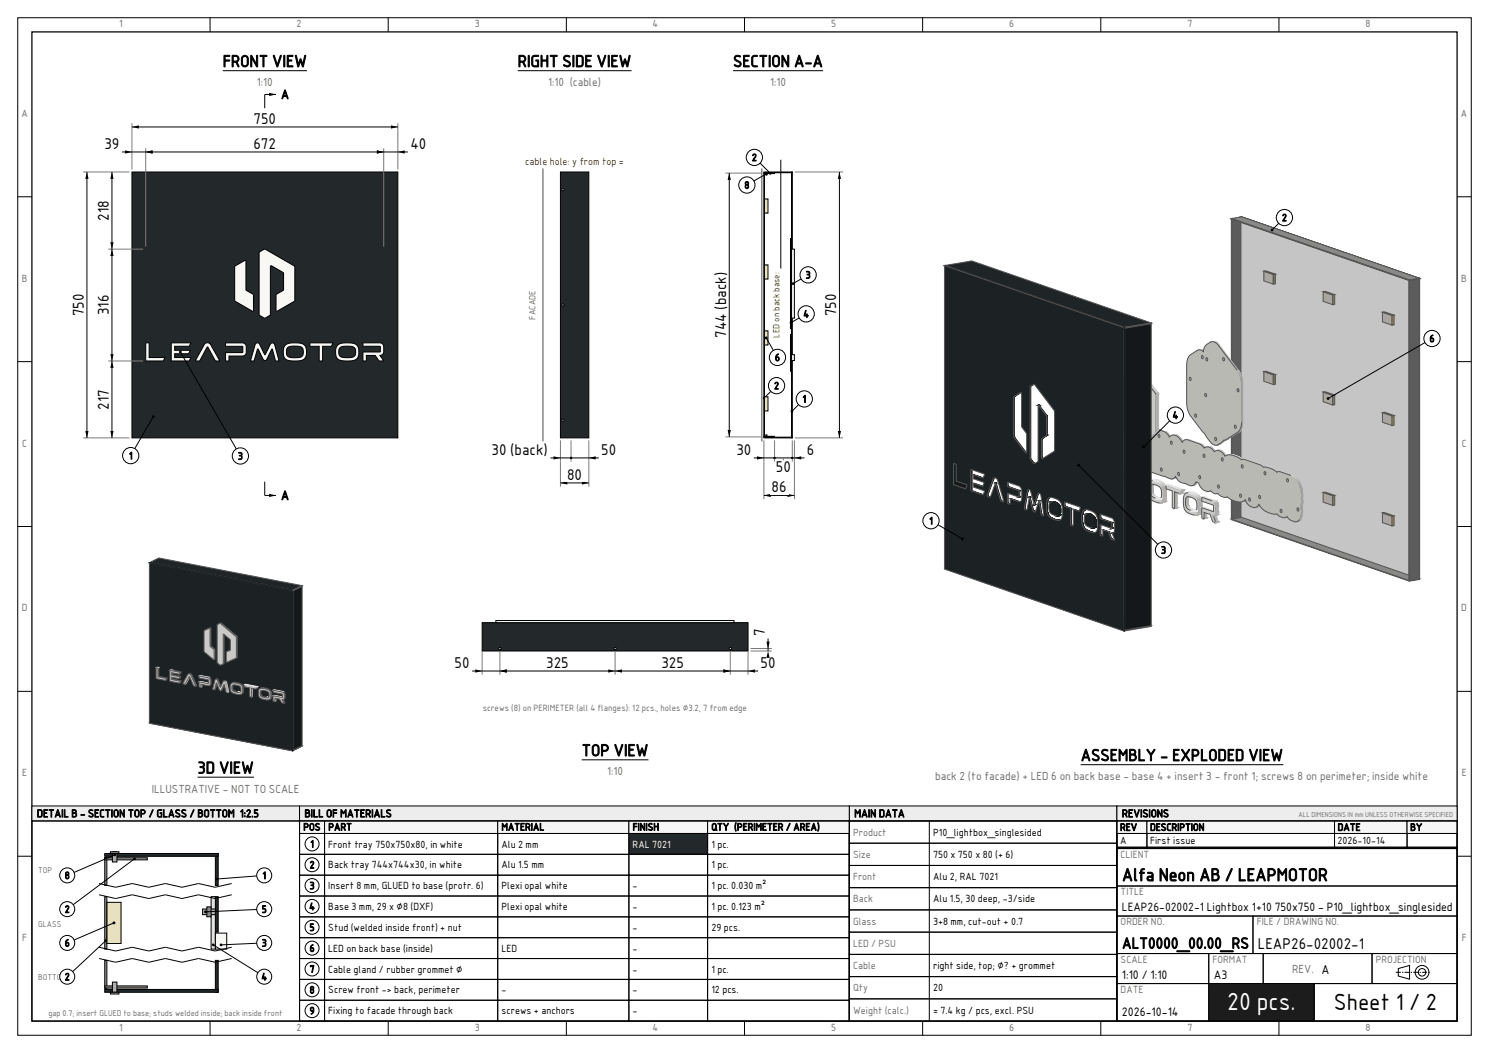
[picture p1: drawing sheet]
<svg xmlns="http://www.w3.org/2000/svg" width="420mm" height="297mm" viewBox="0 0 420 297" stroke-linecap="round" stroke-linejoin="round" font-family="sans-serif">
<defs><g id="words">
<text font-size="6.7" fill="#fff" x="346.1" y="285">20 pcs.</text>
<text font-size="6.3" x="376.2" y="285">Sheet 1 / 2</text>
<text font-size="4.9" x="316.5" y="248.5">Alfa Neon AB / LEAPMOTOR</text>
<g font-size="4.6">
<text x="62.8" y="18.9">FRONT VIEW</text>
<text x="146" y="18.9">RIGHT SIDE VIEW</text>
<text x="206.8" y="18.9">SECTION A-A</text>
<text x="164.1" y="213.2">TOP VIEW</text>
<text x="304.8" y="214.6">ASSEMBLY - EXPLODED VIEW</text>
<text x="55.7" y="218.2">3D VIEW</text>
</g>
<text font-size="4.3" x="316.5" y="267.5">ALT0000_00.00_RS</text>
<g font-size="4.2">
<text x="71.5" y="34.9">750</text>
<text x="29.5" y="42">39</text>
<text x="71.5" y="42">672</text>
<text x="115.7" y="42">40</text>
<text x="30.7" y="62.3" transform="rotate(-90 30.7 62.3)">218</text>
<text x="23.6" y="89.2" transform="rotate(-90 23.6 89.2)">750</text>
<text x="30.7" y="88.9" transform="rotate(-90 30.7 88.9)">316</text>
<text x="235.9" y="89.2" transform="rotate(-90 235.9 89.2)">750</text>
<text x="204.8" y="95.3" transform="rotate(-90 204.8 95.3)">744 (back)</text>
<text x="30.7" y="115.5" transform="rotate(-90 30.7 115.5)">217</text>
<text x="138.7" y="128.3">30 (back)</text>
<text x="169.6" y="128.3">50</text>
<text x="207.7" y="128.3">30</text>
<text x="227.6" y="128.3">6</text>
<text x="160" y="135.3">80</text>
<text x="218.9" y="133.2">50</text>
<text x="217.7" y="138.9">86</text>
<text x="215.8" y="179.4" transform="rotate(-90 215.8 179.4)">7</text>
<text x="128.2" y="188.4">50</text>
<text x="154.1" y="188.4">325</text>
<text x="186.6" y="188.4">325</text>
<text x="214.5" y="188.4">50</text>
<text x="354.8" y="267.5">LEAP26-02002-1</text>
</g>
<g font-size="3.5">
<text x="79.3" y="27.9">A</text>
<text x="79.3" y="141">A</text>
</g>
<g font-size="3.4">
<text x="316.5" y="276">1:10 / 1:10</text>
<text x="342.4" y="276">A3</text>
<text x="316.5" y="286.6">2026-10-14</text>
</g>
<text font-size="3.3" x="316.5" y="257">LEAP26-02002-1 Lightbox 1+10 750x750 - P10_lightbox_singlesided</text>
<g font-size="3.2" fill="#6e6e6e">
<text x="72.5" y="24.3">1:10</text>
<text x="154.6" y="24.3">1:10 (cable)</text>
<text x="217.2" y="24.3">1:10</text>
<text x="171.2" y="218.6">1:10</text>
<text x="263.8" y="220">back 2 (to facade) + LED 6 on back base - base 4 + insert 3 - front 1; screws 8 on perimeter; inside white</text>
<text x="42.8" y="223.5">ILLUSTRATIVE - NOT TO SCALE</text>
<text x="364.5" y="274.4">REV. A</text>
</g>
<g font-size="3">
<text x="10.4" y="230.5">DETAIL B - SECTION TOP / GLASS / BOTTOM 1:2.5</text>
<text x="85.9" y="230.5">BILL OF MATERIALS</text>
<text x="241" y="230.5">MAIN DATA</text>
<text x="316.5" y="230.5">REVISIONS</text>
</g>
<g font-size="2.8" fill="#6e6e6e">
<text x="33.6" y="7.7">1</text>
<text x="83.7" y="7.7">2</text>
<text x="133.9" y="7.7">3</text>
<text x="184.1" y="7.7">4</text>
<text x="234.4" y="7.7">5</text>
<text x="284.7" y="7.7">6</text>
<text x="334.9" y="7.7">7</text>
<text x="385.2" y="7.7">8</text>
<text x="6.1" y="33">A</text>
<text x="412.1" y="33">A</text>
<text x="6.2" y="79.5">B</text>
<text x="412.2" y="79.5">B</text>
<text x="6.3" y="126">C</text>
<text x="412.3" y="126">C</text>
<text x="6.2" y="172.5">D</text>
<text x="412.2" y="172.5">D</text>
<text x="6.3" y="219">E</text>
<text x="412.3" y="219">E</text>
<text x="240.6" y="235.7">Product</text>
<text x="240.6" y="242">Size</text>
<text x="316.1" y="242">CLIENT</text>
<text x="240.6" y="248.3">Front</text>
<text x="240.6" y="254.5">Back</text>
<text x="316.1" y="252.5">TITLE</text>
<text x="240.6" y="260.8">Glass</text>
<text x="316.1" y="261">ORDER NO.</text>
<text x="354.5" y="261">FILE / DRAWING NO.</text>
<text x="6.3" y="265.5">F</text>
<text x="240.6" y="267.1">LED / PSU</text>
<text x="412.3" y="265.5">F</text>
<text x="240.6" y="273.3">Cable</text>
<text x="316.1" y="271.6">SCALE</text>
<text x="342" y="271.6">FORMAT</text>
<text x="388.1" y="271.6">PROJECTION</text>
<text x="240.6" y="279.6">Qty</text>
<text x="316.1" y="280.1">DATE</text>
<text x="240.6" y="285.9">Weight (calc.)</text>
<text x="33.6" y="290.7">1</text>
<text x="83.7" y="290.7">2</text>
<text x="133.9" y="290.7">3</text>
<text x="184.1" y="290.7">4</text>
<text x="234.4" y="290.7">5</text>
<text x="284.7" y="290.7">6</text>
<text x="334.9" y="290.7">7</text>
<text x="385.2" y="290.7">8</text>
</g>
<text font-size="2.8" fill="#c00000" x="148.1" y="46.5">cable hole: y from top =</text>
<g font-size="2.8">
<text x="212.1" y="45.4">2</text>
<text x="210" y="53.2">8</text>
<text x="361.6" y="62.4">2</text>
<text x="227.2" y="78.5">3</text>
<text x="226.6" y="89.5">4</text>
<text x="218.6" y="101.8">6</text>
<text x="403.2" y="96.5">6</text>
<text x="218.3" y="109.8">2</text>
<text x="226.4" y="113.5">1</text>
<text x="330.7" y="118.1">4</text>
<text x="36.4" y="129.5">1</text>
<text x="67.1" y="129.6">3</text>
<text x="262.1" y="147.9">1</text>
<text x="327.5" y="156.1">3</text>
<text x="85.6" y="234.2">POS</text>
<text x="87.5" y="239">1</text>
<text x="92.6" y="234.2">PART</text>
<text x="92.6" y="239">Front tray 750x750x80, in white</text>
<text x="141.4" y="234.2">MATERIAL</text>
<text x="141.4" y="239">Alu 2 mm</text>
<text x="178.4" y="234.2">FINISH</text>
<text x="200.6" y="234.2">QTY (PERIMETER / AREA)</text>
<text x="200.6" y="239">1 pc.</text>
<text x="263.2" y="235.7">P10_lightbox_singlesided</text>
<text x="315.9" y="234.3">REV</text>
<text x="315.9" y="238">A</text>
<text x="324.4" y="234.3">DESCRIPTION</text>
<text x="324.4" y="238">First issue</text>
<text x="377.3" y="234.3">DATE</text>
<text x="377.3" y="238">2026-10-14</text>
<text x="397.8" y="234.3">BY</text>
<text x="87.3" y="244.9">2</text>
<text x="92.6" y="244.9">Back tray 744x744x30, in white</text>
<text x="141.4" y="244.9">Alu 1.5 mm</text>
<text x="200.6" y="244.9">1 pc.</text>
<text x="263.2" y="242">750 x 750 x 80 (+ 6)</text>
<text x="18.3" y="247.9">8</text>
<text x="74" y="247.9">1</text>
<text x="87.3" y="250.8">3</text>
<text x="92.6" y="250.8">Insert 8 mm, GLUED to base (protr. 6)</text>
<text x="141.4" y="250.8">Plexi opal white</text>
<text x="178.4" y="250.8">-</text>
<text x="200.6" y="250.8">1 pc. 0.030 m²</text>
<text x="263.2" y="248.3">Alu 2, RAL 7021</text>
<text x="18.3" y="257.4">2</text>
<text x="73.8" y="257.4">5</text>
<text x="87.2" y="256.7">4</text>
<text x="92.6" y="256.7">Base 3 mm, 29 x ⌀8 (DXF)</text>
<text x="141.4" y="256.7">Plexi opal white</text>
<text x="178.4" y="256.7">-</text>
<text x="200.6" y="256.7">1 pc. 0.123 m²</text>
<text x="263.2" y="254.5">Alu 1.5, 30 deep, -3/side</text>
<text x="87.3" y="262.6">5</text>
<text x="92.6" y="262.6">Stud (welded inside front) + nut</text>
<text x="178.4" y="262.6">-</text>
<text x="200.6" y="262.6">29 pcs.</text>
<text x="263.2" y="260.8">3+8 mm, cut-out + 0.7</text>
<text x="18.3" y="267">6</text>
<text x="73.8" y="267">3</text>
<text x="87.3" y="268.4">6</text>
<text x="92.6" y="268.4">LED on back base (inside)</text>
<text x="141.4" y="268.4">LED</text>
<text x="178.4" y="268.4">-</text>
<text x="87.3" y="274.3">7</text>
<text x="92.6" y="274.3">Cable gland / rubber grommet ⌀</text>
<text x="178.4" y="274.3">-</text>
<text x="200.6" y="274.3">1 pc.</text>
<text x="263.2" y="273.3">right side, top; ⌀? + grommet</text>
<text x="18.3" y="276.5">2</text>
<text x="73.7" y="276.5">4</text>
<text x="87.3" y="280.2">8</text>
<text x="92.6" y="280.2">Screw front -&gt; back, perimeter</text>
<text x="141.4" y="280.2">-</text>
<text x="178.4" y="280.2">-</text>
<text x="200.6" y="280.2">12 pcs.</text>
<text x="263.2" y="279.6">20</text>
<text x="87.3" y="286.1">9</text>
<text x="92.6" y="286.1">Fixing to facade through back</text>
<text x="141.4" y="286.1">screws + anchors</text>
<text x="178.4" y="286.1">-</text>
<text x="263.2" y="285.9">≈ 7.4 kg / pcs, excl. PSU</text>
</g>
<text font-size="2.8" fill="#fff" x="178.4" y="239">RAL 7021</text>
<g font-size="2.5" fill="#6e6e6e">
<text x="151" y="90.2" transform="rotate(-90 151 90.2)">FACADE</text>
<text x="136.2" y="200.5">screws (8) on PERIMETER (all 4 flanges): 12 pcs., holes ⌀3.2, 7 from edge</text>
</g>
<text font-size="2.5" fill="#c00000" x="219.9" y="95.2" transform="rotate(-90 219.9 95.2)">LED on back base:</text>
<g font-size="2.3" fill="#6e6e6e">
<text x="10.8" y="246.3">TOP</text>
<text x="10.8" y="261.4">GLASS</text>
<text x="10.8" y="276.4">BOTTOM</text>
<text x="13.7" y="286.6">gap 0.7; insert GLUED to base; studs welded inside; back inside front</text>
</g>
<text font-size="1.9" fill="#6e6e6e" x="366.3" y="230.3">ALL DIMENSIONS IN mm UNLESS OTHERWISE SPECIFIED</text>
</g></defs>
<g fill="none" stroke="#000" stroke-width=".28">
<path d="M5 5h410v287h-410zM59.3 5v4M109.5 5v4M159.7 5v4M210 5v4M260.2 5v4M310.5 5v4M360.7 5v4M5 55.5h4M411 55.5h4M5 102h4M411 102h4"/>
<path d="M5 148.5h4M411 148.5h4M5 195h4M411 195h4M5 241.5h4M411 241.5h4M59.3 288v4M109.5 288v4M159.7 288v4M210 288v4M260.2 288v4M310.5 288v4"/>
<path d="M360.7 288v4"/>
</g>
<path d="M9 9h402v279h-402z" fill="none" stroke="#000" stroke-width=".35"/>
<path d="M37.2 48.5h75v75h-75z" fill-rule="evenodd" fill="#23282b" stroke="#000" stroke-width=".28"/>
<path d="M102.4 96.7v1h4.8l.1 1.4-4.9 .2v2.5h.9v-1.6h2.5l1.1 1.6h1.3l-1-1.6 .6-.2 .4-.6v-1.7l-.3-.7-.7-.3zM95.2 97.3l-.4 .9-.1 1.4 .2 1.1 .5 .7 1.3 .4h2.3l1.2-.3 .7-.6 .3-.9v-1.4l-.3-.9-.5-.6-1.1-.3-2.1-.1-1.2 .2zM95.9 98.1l1.3-.4 2.5 .2 .6 .7-.1 1.6-.4 .4-.8 .2-2.8-.1-.4-.4-.2-.6v-1zM87.4 96.7l.1 1h2.5l.1 4.1h.9v-4.1h2.4l.5-.9zM80.5 97.3l-.5 .9-.1 1.4 .2 1.1 .6 .7 1.3 .4h2.2l1.2-.3 .7-.6 .3-.9v-1.4l-.2-.9-.6-.6-1.1-.3-2-.1-1.2 .2zM81.1 98l1.5-.4 2.3 .3 .6 .8-.1 1.5-.4 .4-.8 .3h-1.8l-1-.2-.4-.4-.2-.6v-1.1zM73.1 71.1v17.8l1.6 .8 1.6-.8v-13.8l.3-.1 3.4 2v4.8l-2.1 1.3v4.5l.2 .2 5-3 .1-9.5-.3-.3-8-4.7h-.4zM72.1 96.9l-1.4 4.9 1-.1 1-3.3 1.6 3 .4 .3 .5-.2 1.6-3 .9 3.2 1 .1-1.5-5-.4-.1-.5 .3-1.6 3.1-1.6-3.1-.5-.3zM66.3 75l-.1 9.8 5.2 3 .1-4.7-2.1-1.4-.1-8.2-.2-.1zM63.6 96.7l.1 1 4.8 .1-.1 1.6-4.8 .1v2.3h1v-1.4h3.9l.8-.5 .2-2.2-.6-.9zM57.8 97l-2.7 4.8h1.3l2.1-4 2.2 4h1.2l-2.6-4.7-.7-.4zM48.3 96.7v5.1h5.1l.4-1h-4.5v-1h3.8l.6-1h-4.4v-1.1h4l.5-1zM41.1 96.7v5.1h5l.4-1h-4.4v-4.1z" fill-rule="evenodd" fill="#f7f7f2" stroke="#000" stroke-width=".28"/>
<path d="M37.2 34.8v13M112.2 34.8v13M30.5 48.5h6M41.1 41.8v27.8M108.2 41.8v27.8M30.5 70.3h9.9M30.5 101.8h9.9M30.5 123.5h6" fill="none" stroke="#7a7a7a" stroke-width=".28"/>
<path d="M37.2 35.8h75M31.6 48.5v75M34.4 42.9h80.6" fill="none" stroke="#000" stroke-width=".28"/>
<path d="M37.2 35.8l2-.4v.9zM110.3 35.4l1.9 .4-1.9 .5zM31.6 48.5l.4 2h-.9zM35.3 42.4l1.9 .5-1.9 .4zM41.1 42.9l1.9-.5v.9zM106.3 42.4l1.9 .5-1.9 .4zM112.2 42.9l2-.5v.9zM31.1 68.3h.9l-.4 2zM31.6 70.3l.4 1.9h-.9zM31.1 99.9h.9l-.4 1.9zM31.6 101.8l.4 2h-.9zM31.1 121.6h.9l-.4 1.9z" fill="#000"/>
<path d="M71.1 31.7h7.2v3.8h-7.2z" fill-rule="evenodd" fill="#fff"/>
<path d="M23.5 48.5h7M23.5 123.5h7" fill="none" stroke="#7a7a7a" stroke-width=".28"/>
<path d="M24.5 48.5v75" fill="none" stroke="#000" stroke-width=".28"/>
<path d="M24.5 48.5l.5 2h-.9zM24.1 121.6h.9l-.5 1.9z" fill="#000"/>
<path d="M20.4 82.4h3.8v7.2h-3.8z" fill-rule="evenodd" fill="#fff"/>
<path d="M77.8 26.6h-3.1v3.9M43.2 117.5l-6.3 11M74.7 135.9v3.8h3.1" fill="none" stroke="#000" stroke-width=".28"/>
<g fill="#000">
<path d="M75.9 26.2l1.9 .4-1.9 .5zM75.9 139.3l1.9 .4-1.9 .5z"/>
<circle cx="43.2" cy="117.5" r=".39"/>
</g>
<circle cx="36.9" cy="128.5" r="2.29" fill="#fff" stroke="#000" stroke-width=".28"/>
<path d="M50.9 99.3l16.9 29.3" fill="none" stroke="#000" stroke-width=".28"/>
<circle cx="50.9" cy="99.3" r=".39" fill="#000"/>
<circle cx="67.8" cy="128.6" r="2.29" fill="#fff" stroke="#000" stroke-width=".28"/>
<path d="M62.8 19.9h23.8" fill="none" stroke="#000" stroke-width=".28"/>
<path d="M158.1 48.5h8v75h-8z" fill-rule="evenodd" fill="#23282b" stroke="#000" stroke-width=".28"/>
<g fill="#fff" stroke="#000" stroke-width=".28">
<circle cx="158.8" cy="53.5" r=".32"/>
<circle cx="158.8" cy="86" r=".32"/>
<circle cx="158.8" cy="118.5" r=".32"/>
</g>
<path d="M153.1 47.5v77" fill="none" stroke="#888" stroke-width=".42"/>
<path d="M158.1 124.2v13.1M161.1 124.2v6M166.1 124.2v13.1" fill="none" stroke="#7a7a7a" stroke-width=".28"/>
<path d="M155.3 129.2h13.6M158.1 136.2h8" fill="none" stroke="#000" stroke-width=".28"/>
<g fill="#000">
<path d="M156.1 128.7l2 .5-2 .4zM158.1 136.2l1.9-.4v.9zM166.1 129.2l1.9-.5v.9zM164.1 135.8l2 .4-2 .5z"/>
<circle cx="161.1" cy="129.2" r=".32"/>
</g>
<path d="M159.5 132.1h5.1v3.8h-5.1z" fill-rule="evenodd" fill="#fff"/>
<path d="M146 19.9h32.1" fill="none" stroke="#000" stroke-width=".28"/>
<g fill="#9a9a9a" stroke="#000" stroke-width=".28">
<path d="M215.5 48.8h.1v74.4h-.1z" fill-rule="evenodd"/>
<path d="M215.5 48.8h3v.2h-3z" fill-rule="evenodd"/>
<path d="M215.5 123.1h3v.1h-3z" fill-rule="evenodd"/>
</g>
<g fill="#23282b" stroke="#000" stroke-width=".28">
<path d="M215.5 48.5h8v.2h-8z" fill-rule="evenodd"/>
<path d="M215.5 123.3h8v.2h-8z" fill-rule="evenodd"/>
<path d="M223.3 48.5h.2v21.7h-.2z" fill-rule="evenodd"/>
<path d="M223.3 89.8h.2v10.1h-.2z" fill-rule="evenodd"/>
<path d="M223.3 101.8h.2v21.7h-.2z" fill-rule="evenodd"/>
</g>
<g fill="#e4e4de" stroke="#000" stroke-width=".28">
<path d="M223 67.3h.3v25.4h-.3z" fill-rule="evenodd"/>
<path d="M223 94.3h.3v10.4h-.3z" fill-rule="evenodd"/>
</g>
<g fill="#f7f7f2" stroke="#000" stroke-width=".28">
<path d="M223.3 70.3h.8v19.4h-.8z" fill-rule="evenodd"/>
<path d="M223.3 100h.8v1.7h-.8z" fill-rule="evenodd"/>
</g>
<g fill="#b0b0b0" stroke="#000" stroke-width=".28">
<path d="M216 48.6h.3v.8h-.3z" fill-rule="evenodd"/>
<path d="M216 122.7h.3v.7h-.3z" fill-rule="evenodd"/>
</g>
<path d="M214.9 47.5v77" fill="none" stroke="#888" stroke-width=".42"/>
<path d="M215.5 124.2v16.6M218.5 124.2v6M221 129.2v.6M223.5 124.2v6M224.1 124.2v16.6" fill="none" stroke="#7a7a7a" stroke-width=".28"/>
<path d="M212.7 129.2h14.2M215.5 139.7h8.6" fill="none" stroke="#000" stroke-width=".28"/>
<g fill="#000">
<path d="M213.5 128.7l2 .5-2 .4zM215.5 139.7l1.9-.4v.9zM224.1 129.2l1.9-.5v.9zM222.1 139.3l2 .4-2 .5z"/>
<circle cx="218.5" cy="129.2" r=".32"/>
<circle cx="223.5" cy="129.2" r=".32"/>
</g>
<path d="M217.2 135.6h5.1v3.8h-5.1z" fill-rule="evenodd" fill="#fff"/>
<path d="M224.2 48.5h13.6M224.2 123.5h13.6" fill="none" stroke="#7a7a7a" stroke-width=".28"/>
<path d="M236.8 48.5v75" fill="none" stroke="#000" stroke-width=".28"/>
<path d="M236.8 48.5l.4 2h-.9zM236.3 121.6h.9l-.4 1.9z" fill="#000"/>
<path d="M232.6 82.4h3.9v7.2h-3.9z" fill-rule="evenodd" fill="#fff"/>
<path d="M204.6 48.8h10.2M204.6 123.2h10.2" fill="none" stroke="#7a7a7a" stroke-width=".28"/>
<path d="M205.7 48.8v74.4" fill="none" stroke="#000" stroke-width=".28"/>
<path d="M205.7 48.8l.5 2h-1zM205.2 121.3h1l-.5 1.9z" fill="#000"/>
<path d="M201.6 76.3h3.8v19.4h-3.8z" fill-rule="evenodd" fill="#fff"/>
<path d="M226.9 112.5l-3.5 3.5" fill="none" stroke="#000" stroke-width=".28"/>
<circle cx="223.4" cy="116" r=".39" fill="#000"/>
<circle cx="226.9" cy="112.5" r="2.29" fill="#fff" stroke="#000" stroke-width=".28"/>
<path d="M219 108.8l-3.5 3.5" fill="none" stroke="#000" stroke-width=".28"/>
<circle cx="215.5" cy="112.3" r=".39" fill="#000"/>
<circle cx="219" cy="108.8" r="2.29" fill="#fff" stroke="#000" stroke-width=".28"/>
<path d="M212.8 44.4l4.5 4.5" fill="none" stroke="#000" stroke-width=".28"/>
<circle cx="217.3" cy="48.9" r=".39" fill="#000"/>
<circle cx="212.8" cy="44.4" r="2.29" fill="#fff" stroke="#000" stroke-width=".28"/>
<path d="M216.2 49l-5.5 3.2" fill="none" stroke="#000" stroke-width=".28"/>
<circle cx="216.2" cy="49" r=".39" fill="#000"/>
<circle cx="210.7" cy="52.2" r="2.29" fill="#fff" stroke="#000" stroke-width=".28"/>
<path d="M227.9 77.5l-4.2 2.5" fill="none" stroke="#000" stroke-width=".28"/>
<circle cx="223.7" cy="80" r=".39" fill="#000"/>
<circle cx="227.9" cy="77.5" r="2.29" fill="#fff" stroke="#000" stroke-width=".28"/>
<path d="M227.4 88.5l-4.3 2.5" fill="none" stroke="#000" stroke-width=".28"/>
<circle cx="223.1" cy="91" r=".39" fill="#000"/>
<circle cx="227.4" cy="88.5" r="2.29" fill="#fff" stroke="#000" stroke-width=".28"/>
<g fill="#f2e28c" stroke="#000" stroke-width=".28">
<path d="M215.6 56.1h1v4h-1z" fill-rule="evenodd"/>
<path d="M215.6 74.7h1v4h-1z" fill-rule="evenodd"/>
<path d="M215.6 93.3h1v4h-1z" fill-rule="evenodd"/>
<path d="M215.6 111.9h1v4h-1z" fill-rule="evenodd"/>
</g>
<path d="M216.1 95.3l3.2 5.5" fill="none" stroke="#000" stroke-width=".28"/>
<circle cx="216.1" cy="95.3" r=".39" fill="#000"/>
<circle cx="219.3" cy="100.8" r="2.29" fill="#fff" stroke="#000" stroke-width=".28"/>
<path d="M206.8 19.9h25.4M220.2 45v30.7" fill="none" stroke="#000" stroke-width=".28"/>
<g fill="#a4a4a0" stroke="#a4a4a0" stroke-width=".28">
<path d="M318.6 121.5l.2-.1 .1 .2h-.3z" fill-rule="evenodd"/>
<path d="M318.6 121.3l.3-.1-.1 .2-.2 .1z" fill-rule="evenodd"/>
<path d="M318.6 121.2l.3-.1z" fill-rule="evenodd"/>
<path d="M318.6 121.2l.4-.2z" fill-rule="evenodd"/>
<path d="M320.9 130.1h.3v.2h-.3z" fill-rule="evenodd"/>
<path d="M320.9 130l.3-.1v.2h-.3z" fill-rule="evenodd"/>
<path d="M321 129.8h.3z" fill-rule="evenodd"/>
<path d="M321 129.8l.4-.1z" fill-rule="evenodd"/>
<path d="M322.4 126.1h.3v.2h-.3z" fill-rule="evenodd"/>
<path d="M322.4 126l.3-.1v.2h-.3z" fill-rule="evenodd"/>
<path d="M322.5 125.8h.3z" fill-rule="evenodd"/>
<path d="M322.5 125.8l.4-.1z" fill-rule="evenodd"/>
<path d="M323.7 132.6h.3z" fill-rule="evenodd"/>
<path d="M323.7 132.6h.5z" fill-rule="evenodd"/>
<path d="M322.5 123.2h.3v1.2h-.3z" fill-rule="evenodd"/>
</g>
<g fill="#a7a7a2" stroke="#a7a7a2" stroke-width=".28">
<path d="M318.6 121.6l.3 .2z" fill-rule="evenodd"/>
<path d="M320.9 130.3l.4 .1z" fill-rule="evenodd"/>
<path d="M322.4 126.3l.4 .1z" fill-rule="evenodd"/>
</g>
<g fill="#bbbbb6" stroke="#bbbbb6" stroke-width=".28">
<path d="M318.6 121.8l.4 .1z" fill-rule="evenodd"/>
<path d="M321 130.5l.4 .1z" fill-rule="evenodd"/>
<path d="M322.5 126.5l.4 .1z" fill-rule="evenodd"/>
<path d="M321.6 120l.3-.1z" fill-rule="evenodd"/>
</g>
<g fill="#ccccc7" stroke="#ccccc7" stroke-width=".28">
<path d="M318.7 121.9l.4 .1z" fill-rule="evenodd"/>
<path d="M321.1 130.6h.4z" fill-rule="evenodd"/>
<path d="M320.8 119.2h.3z" fill-rule="evenodd"/>
<path d="M322.6 126.6h.4z" fill-rule="evenodd"/>
</g>
<g fill="#d7d7d1" stroke="#d7d7d1" stroke-width=".28">
<path d="M318.8 122h.4z" fill-rule="evenodd"/>
<path d="M321.2 130.7l.4-.1z" fill-rule="evenodd"/>
<path d="M322.7 126.7l.4-.1z" fill-rule="evenodd"/>
</g>
<path d="M319.3 118.7h.3z" fill-rule="evenodd" fill="#d8d8d2" stroke="#d8d8d2" stroke-width=".28"/>
<path d="M319.3 118.7h.5z" fill-rule="evenodd" fill="#d7d7d2" stroke="#d7d7d2" stroke-width=".28"/>
<path d="M319.5 118.7h.3z" fill-rule="evenodd" fill="#d6d6d1" stroke="#d6d6d1" stroke-width=".28"/>
<path d="M319.5 118.7h.5z" fill-rule="evenodd" fill="#d5d5cf" stroke="#d5d5cf" stroke-width=".28"/>
<path d="M319.8 118.8l.3-.1z" fill-rule="evenodd" fill="#d4d4ce" stroke="#d4d4ce" stroke-width=".28"/>
<path d="M319.8 118.8l.3-.1z" fill-rule="evenodd" fill="#d3d3ce" stroke="#d3d3ce" stroke-width=".28"/>
<g fill="#d3d3cd" stroke="#d3d3cd" stroke-width=".28">
<path d="M319.9 118.8l.8 .1z" fill-rule="evenodd"/>
<path d="M322.5 124.4h.4z" fill-rule="evenodd"/>
</g>
<path d="M320.4 119h.5z" fill-rule="evenodd" fill="#d2d2cc" stroke="#d2d2cc" stroke-width=".28"/>
<path d="M320.6 119h.3z" fill-rule="evenodd" fill="#d0d0cb" stroke="#d0d0cb" stroke-width=".28"/>
<path d="M320.6 119.1l.5 .1z" fill-rule="evenodd" fill="#cecec9" stroke="#cecec9" stroke-width=".28"/>
<path d="M320.8 119.2l.6 .2z" fill-rule="evenodd" fill="#c9c9c4" stroke="#c9c9c4" stroke-width=".28"/>
<path d="M321.1 119.4h.3z" fill-rule="evenodd" fill="#c7c7c2" stroke="#c7c7c2" stroke-width=".28"/>
<path d="M321.1 119.4h.3l.2 .2-.2 .1z" fill-rule="evenodd" fill="#c4c4bf" stroke="#c4c4bf" stroke-width=".28"/>
<path d="M321.4 119.7l.2-.1z" fill-rule="evenodd" fill="#c1c1bc" stroke="#c1c1bc" stroke-width=".28"/>
<path d="M321.4 119.7l.2-.1 .3 .3-.3 .1z" fill-rule="evenodd" fill="#bebeb9" stroke="#bebeb9" stroke-width=".28"/>
<path d="M321.6 120l.3-.1 .2 .4h-.3z" fill-rule="evenodd" fill="#b8b8b3" stroke="#b8b8b3" stroke-width=".28"/>
<path d="M321.8 120.3h.3z" fill-rule="evenodd" fill="#b5b5b0" stroke="#b5b5b0" stroke-width=".28"/>
<path d="M321.8 120.3h.3l.2 .4h-.3z" fill-rule="evenodd" fill="#b1b1ad" stroke="#b1b1ad" stroke-width=".28"/>
<path d="M322 120.7h.3z" fill-rule="evenodd" fill="#aeaea9" stroke="#aeaea9" stroke-width=".28"/>
<path d="M322 120.7h.3l.1 .4h-.3z" fill-rule="evenodd" fill="#aaaaa6" stroke="#aaaaa6" stroke-width=".28"/>
<path d="M347.3 146.4l50.2 17.3v.2l-50.2-17.3z" fill-rule="evenodd" fill="#7d7d7d" stroke="#555" stroke-width=".28"/>
<path d="M322.1 121.1h.3z" fill-rule="evenodd" fill="#a7a7a3" stroke="#a7a7a3" stroke-width=".28"/>
<g fill="#a4a4a0" stroke="#a4a4a0" stroke-width=".28">
<path d="M322.5 123l.3-.1v.3h-.3z" fill-rule="evenodd"/>
<path d="M322.1 121.1h.3l.2 .4-.3 .1z" fill-rule="evenodd"/>
<path d="M322.5 123l.3-.1z" fill-rule="evenodd"/>
<path d="M322.5 122.5l.2-.1 .1 .5-.3 .1z" fill-rule="evenodd"/>
<path d="M322.3 121.6l.3-.1z" fill-rule="evenodd"/>
<path d="M322.3 121.6l.3-.1 .1 .5h-.3z" fill-rule="evenodd"/>
<path d="M322.5 122.5l.2-.1z" fill-rule="evenodd"/>
<path d="M322.4 122h.3v.4l-.2 .1z" fill-rule="evenodd"/>
<path d="M322.4 122h.3z" fill-rule="evenodd"/>
<path d="M327.3 132.3h.3v.2h-.3z" fill-rule="evenodd"/>
<path d="M327.3 132.2l.3-.1v.2h-.3z" fill-rule="evenodd"/>
<path d="M327.4 132h.3z" fill-rule="evenodd"/>
<path d="M327.4 132l.4-.1z" fill-rule="evenodd"/>
<path d="M326.6 122.9l.3-.1 .1 .2h-.3z" fill-rule="evenodd"/>
<path d="M326.7 122.7l.3-.1-.1 .2-.3 .1z" fill-rule="evenodd"/>
<path d="M326.7 122.6l.3-.1z" fill-rule="evenodd"/>
<path d="M326.7 122.6l.4-.2z" fill-rule="evenodd"/>
<path d="M330.7 135h.3z" fill-rule="evenodd"/>
<path d="M330.7 135l.4-.1z" fill-rule="evenodd"/>
<path d="M330.9 135l.3-.1z" fill-rule="evenodd"/>
<path d="M330.9 135l.4-.1z" fill-rule="evenodd"/>
<path d="M331 134.9h.3z" fill-rule="evenodd"/>
<path d="M331 134.9l.5-.1z" fill-rule="evenodd"/>
<path d="M331.2 134.8h.3z" fill-rule="evenodd"/>
<path d="M331.2 134.8l.4-.2z" fill-rule="evenodd"/>
<path d="M331.3 134.7l.3-.1z" fill-rule="evenodd"/>
<path d="M331.5 134.5h.3l-.4 .2z" fill-rule="evenodd"/>
<path d="M331.5 134.5h.3z" fill-rule="evenodd"/>
<path d="M331.6 134.4l.3-.1-.4 .2z" fill-rule="evenodd"/>
<path d="M330.1 124.8l.3-.1v.2l-.2 .1z" fill-rule="evenodd"/>
<path d="M330.2 124.6h.2v.1l-.3 .1z" fill-rule="evenodd"/>
<path d="M330.2 124.5l.3-.1z" fill-rule="evenodd"/>
<path d="M330.2 124.5l.4-.1z" fill-rule="evenodd"/>
<path d="M332.2 133.6h.3v.1l-.3 .1z" fill-rule="evenodd"/>
<path d="M332.2 133.4h.3v.2h-.3z" fill-rule="evenodd"/>
<path d="M332.2 133.3h.3z" fill-rule="evenodd"/>
<path d="M332.2 133.3l.4-.1z" fill-rule="evenodd"/>
</g>
<g fill="#d8d8d3" stroke="#d8d8d3" stroke-width=".28">
<path d="M324 120.4h.6z" fill-rule="evenodd"/>
<path d="M330.8 122.7h.3z" fill-rule="evenodd"/>
</g>
<path d="M324.3 120.4h.3z" fill-rule="evenodd" fill="#d7d7d2" stroke="#d7d7d2" stroke-width=".28"/>
<path d="M324.3 120.4h.5z" fill-rule="evenodd" fill="#d6d6d0" stroke="#d6d6d0" stroke-width=".28"/>
<path d="M324.6 120.4h.2z" fill-rule="evenodd" fill="#d4d4cf" stroke="#d4d4cf" stroke-width=".28"/>
<path d="M324.6 120.4h.4z" fill-rule="evenodd" fill="#d4d4ce" stroke="#d4d4ce" stroke-width=".28"/>
<g fill="#d3d3cd" stroke="#d3d3cd" stroke-width=".28">
<path d="M324.7 120.5l.9 .1z" fill-rule="evenodd"/>
<path d="M325.3 120.7l3.4 1z" fill-rule="evenodd"/>
</g>
<g fill="#d1d1cc" stroke="#d1d1cc" stroke-width=".28">
<path d="M325.3 120.7l.3-.1z" fill-rule="evenodd"/>
<path d="M328.4 121.8l.4-.1z" fill-rule="evenodd"/>
</g>
<g fill="#a7a7a2" stroke="#a7a7a2" stroke-width=".28">
<path d="M327.3 132.5l.4 .1z" fill-rule="evenodd"/>
<path d="M326.7 123l.3 .2z" fill-rule="evenodd"/>
<path d="M330.2 125l.3 .1z" fill-rule="evenodd"/>
<path d="M332.2 133.8l.3 .1z" fill-rule="evenodd"/>
</g>
<g fill="#bbbbb6" stroke="#bbbbb6" stroke-width=".28">
<path d="M327.4 132.7l.4 .1z" fill-rule="evenodd"/>
<path d="M326.7 123.2l.4 .1z" fill-rule="evenodd"/>
<path d="M329.5 122.6h.2l.2 .2h-.3z" fill-rule="evenodd"/>
<path d="M330.2 125.1l.4 .1z" fill-rule="evenodd"/>
<path d="M332.2 134h.4z" fill-rule="evenodd"/>
</g>
<g fill="#ccccc7" stroke="#ccccc7" stroke-width=".28">
<path d="M327.5 132.8h.4z" fill-rule="evenodd"/>
<path d="M326.8 123.3l.4 .1z" fill-rule="evenodd"/>
<path d="M328.7 121.9h.4z" fill-rule="evenodd"/>
<path d="M330.3 125.3h.4z" fill-rule="evenodd"/>
<path d="M332.3 134.1h.4z" fill-rule="evenodd"/>
</g>
<g fill="#d7d7d1" stroke="#d7d7d1" stroke-width=".28">
<path d="M327.6 132.9l.4-.1z" fill-rule="evenodd"/>
<path d="M326.9 123.4h.4z" fill-rule="evenodd"/>
<path d="M330.4 125.3h.4z" fill-rule="evenodd"/>
<path d="M332.4 134.2l.4-.1z" fill-rule="evenodd"/>
</g>
<path d="M328.4 121.7h.3z" fill-rule="evenodd" fill="#d2d2cd" stroke="#d2d2cd" stroke-width=".28"/>
<path d="M328.4 121.8l.3-.1z" fill-rule="evenodd" fill="#d2d2cc" stroke="#d2d2cc" stroke-width=".28"/>
<path d="M328.5 121.8l.3-.1z" fill-rule="evenodd" fill="#d0d0cb" stroke="#d0d0cb" stroke-width=".28"/>
<path d="M328.5 121.8h.4z" fill-rule="evenodd" fill="#d0d0ca" stroke="#d0d0ca" stroke-width=".28"/>
<path d="M328.6 121.8h.3z" fill-rule="evenodd" fill="#cfcfca" stroke="#cfcfca" stroke-width=".28"/>
<path d="M328.6 121.8l.4 .1z" fill-rule="evenodd" fill="#cecec9" stroke="#cecec9" stroke-width=".28"/>
<path d="M328.7 121.9h.3z" fill-rule="evenodd" fill="#cdcdc8" stroke="#cdcdc8" stroke-width=".28"/>
<path d="M328.8 122l.3-.1z" fill-rule="evenodd" fill="#ccccc6" stroke="#ccccc6" stroke-width=".28"/>
<path d="M328.8 122h.4z" fill-rule="evenodd" fill="#cbcbc5" stroke="#cbcbc5" stroke-width=".28"/>
<path d="M328.9 122h.3z" fill-rule="evenodd" fill="#cacac4" stroke="#cacac4" stroke-width=".28"/>
<path d="M328.9 122l.4 .1z" fill-rule="evenodd" fill="#c9c9c4" stroke="#c9c9c4" stroke-width=".28"/>
<path d="M329 122.1h.3z" fill-rule="evenodd" fill="#c8c8c3" stroke="#c8c8c3" stroke-width=".28"/>
<path d="M329 122.1l.4 .1z" fill-rule="evenodd" fill="#c7c7c2" stroke="#c7c7c2" stroke-width=".28"/>
<path d="M329.1 122.2h.3z" fill-rule="evenodd" fill="#c6c6c1" stroke="#c6c6c1" stroke-width=".28"/>
<path d="M329.1 122.2l.4 .1z" fill-rule="evenodd" fill="#c5c5c0" stroke="#c5c5c0" stroke-width=".28"/>
<path d="M329.2 122.3h.3z" fill-rule="evenodd" fill="#c4c4bf" stroke="#c4c4bf" stroke-width=".28"/>
<path d="M329.2 122.3l.4 .1z" fill-rule="evenodd" fill="#c3c3be" stroke="#c3c3be" stroke-width=".28"/>
<path d="M329.3 122.4h.3z" fill-rule="evenodd" fill="#c2c2bd" stroke="#c2c2bd" stroke-width=".28"/>
<path d="M329.3 122.4l.4 .1z" fill-rule="evenodd" fill="#c1c1bb" stroke="#c1c1bb" stroke-width=".28"/>
<path d="M329.4 122.5h.3z" fill-rule="evenodd" fill="#bfbfba" stroke="#bfbfba" stroke-width=".28"/>
<path d="M329.4 122.5l.3 .1z" fill-rule="evenodd" fill="#bebeb9" stroke="#bebeb9" stroke-width=".28"/>
<path d="M329.5 122.6h.2z" fill-rule="evenodd" fill="#bdbdb8" stroke="#bdbdb8" stroke-width=".28"/>
<path d="M329.6 122.8h.3z" fill-rule="evenodd" fill="#b9b9b4" stroke="#b9b9b4" stroke-width=".28"/>
<path d="M329.6 122.9l.3-.1 .2 .4h-.3z" fill-rule="evenodd" fill="#b6b6b1" stroke="#b6b6b1" stroke-width=".28"/>
<g fill="#b2b2ae" stroke="#b2b2ae" stroke-width=".28">
<path d="M329.8 123.2h.3z" fill-rule="evenodd"/>
<path d="M298.3 126.3l.8-.2v4.7l-.8 .1z" fill-rule="evenodd"/>
<path d="M298.3 126.2l.8-.1z" fill-rule="evenodd"/>
<path d="M298.3 126.2l.8-.1z" fill-rule="evenodd"/>
<path d="M298.3 126.2l.8-.1z" fill-rule="evenodd"/>
<path d="M298.3 126.2l.8-.1z" fill-rule="evenodd"/>
</g>
<path d="M329.8 123.2h.3z" fill-rule="evenodd" fill="#afafaa" stroke="#afafaa" stroke-width=".28"/>
<path d="M297.7 126l.8-.2z" fill-rule="evenodd" fill="#eaeae5" stroke="#eaeae5" stroke-width=".28"/>
<path d="M297.7 126l.8-.2z" fill-rule="evenodd" fill="#e8e8e3" stroke="#e8e8e3" stroke-width=".28"/>
<path d="M297.7 126l.8-.2z" fill-rule="evenodd" fill="#e5e5e1" stroke="#e5e5e1" stroke-width=".28"/>
<path d="M297.7 126l.8-.2 .5 .2-.7 .2z" fill-rule="evenodd" fill="#e4e4df" stroke="#e4e4df" stroke-width=".28"/>
<path d="M298.3 126.2l.7-.2z" fill-rule="evenodd" fill="#e2e2dd" stroke="#e2e2dd" stroke-width=".28"/>
<path d="M298.3 126.2l.7-.2z" fill-rule="evenodd" fill="#ddddd8" stroke="#ddddd8" stroke-width=".28"/>
<path d="M298.3 126.2l.8-.1z" fill-rule="evenodd" fill="#d7d7d3" stroke="#d7d7d3" stroke-width=".28"/>
<path d="M298.3 126.2l.8-.1z" fill-rule="evenodd" fill="#d1d1cd" stroke="#d1d1cd" stroke-width=".28"/>
<path d="M298.3 126.2l.8-.1z" fill-rule="evenodd" fill="#cbcbc6" stroke="#cbcbc6" stroke-width=".28"/>
<path d="M298.3 126.2l.8-.1z" fill-rule="evenodd" fill="#c4c4c0" stroke="#c4c4c0" stroke-width=".28"/>
<path d="M298.3 126.2l.8-.1z" fill-rule="evenodd" fill="#bcbcb9" stroke="#bcbcb9" stroke-width=".28"/>
<path d="M298.3 126.2l.8-.1z" fill-rule="evenodd" fill="#b5b5b1" stroke="#b5b5b1" stroke-width=".28"/>
<g fill="#d8d8d2" stroke="#d8d8d2" stroke-width=".28">
<path d="M330.8 122.7h.4z" fill-rule="evenodd"/>
<path d="M330.9 122.7h.3z" fill-rule="evenodd"/>
</g>
<path d="M297.7 126l.6 .2v4.7l3 1.1-.3 .9-3.3-1.1z" fill-rule="evenodd" fill="#c9c9c5" stroke="#555" stroke-width=".28"/>
<g fill="#d7d7d2" stroke="#d7d7d2" stroke-width=".28">
<path d="M330.9 122.7h.4z" fill-rule="evenodd"/>
<path d="M334.6 124l.3-.1z" fill-rule="evenodd"/>
</g>
<g fill="#d7d7d1" stroke="#d7d7d1" stroke-width=".28">
<path d="M331 122.7h.4z" fill-rule="evenodd"/>
<path d="M334 127.9l.4-.1z" fill-rule="evenodd"/>
</g>
<path d="M331.1 122.7h.4z" fill-rule="evenodd" fill="#d6d6d1" stroke="#d6d6d1" stroke-width=".28"/>
<g fill="#d6d6d0" stroke="#d6d6d0" stroke-width=".28">
<path d="M331.2 122.7h.3z" fill-rule="evenodd"/>
<path d="M334.6 124h.6z" fill-rule="evenodd"/>
</g>
<g fill="#e4e4df" stroke="#e4e4df" stroke-width=".28">
<path d="M298.3 130.9l.8-.1 2.9 1-.7 .1z" fill-rule="evenodd"/>
<path d="M301.3 131.9l.7-.1z" fill-rule="evenodd"/>
<path d="M302.5 127.7l.8-.2 .6 .2-.7 .2z" fill-rule="evenodd"/>
</g>
<path d="M331.2 122.7h.4z" fill-rule="evenodd" fill="#d5d5cf" stroke="#d5d5cf" stroke-width=".28"/>
<g fill="#d4d4cf" stroke="#d4d4cf" stroke-width=".28">
<path d="M331.3 122.7h.4z" fill-rule="evenodd"/>
<path d="M334.9 124h.3z" fill-rule="evenodd"/>
</g>
<g fill="#d4d4ce" stroke="#d4d4ce" stroke-width=".28">
<path d="M331.4 122.8l.4-.1z" fill-rule="evenodd"/>
<path d="M334.9 124h.4z" fill-rule="evenodd"/>
</g>
<path d="M331.5 122.8l.3-.1z" fill-rule="evenodd" fill="#d3d3ce" stroke="#d3d3ce" stroke-width=".28"/>
<path d="M331.5 122.8h.4z" fill-rule="evenodd" fill="#d3d3cd" stroke="#d3d3cd" stroke-width=".28"/>
<g fill="#d2d2cc" stroke="#d2d2cc" stroke-width=".28">
<path d="M331.6 122.8h.3z" fill-rule="evenodd"/>
<path d="M331.6 122.8h.3z" fill-rule="evenodd"/>
</g>
<path d="M331.7 122.8h.3z" fill-rule="evenodd" fill="#d1d1cc" stroke="#d1d1cc" stroke-width=".28"/>
<path d="M331.7 122.9l.3-.1z" fill-rule="evenodd" fill="#d1d1cb" stroke="#d1d1cb" stroke-width=".28"/>
<g fill="#d0d0cb" stroke="#d0d0cb" stroke-width=".28">
<path d="M331.7 122.9l.3-.1z" fill-rule="evenodd"/>
<path d="M331.8 122.9h.3z" fill-rule="evenodd"/>
</g>
<path d="M331.8 122.9h.3z" fill-rule="evenodd" fill="#d0d0ca" stroke="#d0d0ca" stroke-width=".28"/>
<path d="M331.8 122.9h.4z" fill-rule="evenodd" fill="#cfcfca" stroke="#cfcfca" stroke-width=".28"/>
<path d="M331.9 122.9h.3z" fill-rule="evenodd" fill="#cfcfc9" stroke="#cfcfc9" stroke-width=".28"/>
<path d="M331.9 123l.3-.1z" fill-rule="evenodd" fill="#cecec9" stroke="#cecec9" stroke-width=".28"/>
<path d="M332 123h.3z" fill-rule="evenodd" fill="#cecec8" stroke="#cecec8" stroke-width=".28"/>
<g fill="#cdcdc8" stroke="#cdcdc8" stroke-width=".28">
<path d="M332 123h.3z" fill-rule="evenodd"/>
<path d="M301.3 132l.8-.2z" fill-rule="evenodd"/>
</g>
<path d="M332 123h.3z" fill-rule="evenodd" fill="#cdcdc7" stroke="#cdcdc7" stroke-width=".28"/>
<g fill="#ccccc7" stroke="#ccccc7" stroke-width=".28">
<path d="M332 123h.4z" fill-rule="evenodd"/>
<path d="M332.1 123.1l.3-.1z" fill-rule="evenodd"/>
<path d="M333.9 127.8h.4z" fill-rule="evenodd"/>
</g>
<g fill="#cbcbc6" stroke="#cbcbc6" stroke-width=".28">
<path d="M332.1 123.1h.4z" fill-rule="evenodd"/>
<path d="M332.2 123.1h.3z" fill-rule="evenodd"/>
</g>
<g fill="#b2b2ae" stroke="#b2b2ae" stroke-width=".28">
<path d="M300.9 132.9l.8-.1z" fill-rule="evenodd"/>
<path d="M300.9 132.9l.8-.1z" fill-rule="evenodd"/>
<path d="M301 132.9l.7-.1z" fill-rule="evenodd"/>
<path d="M301 132.9l.7-.1z" fill-rule="evenodd"/>
<path d="M301 132.9l.8-.1z" fill-rule="evenodd"/>
<path d="M301 132.9l.8-.1z" fill-rule="evenodd"/>
<path d="M301 132.9l.8-.1z" fill-rule="evenodd"/>
<path d="M301 132.9l.8-.2z" fill-rule="evenodd"/>
<path d="M301 132.9l.8-.2z" fill-rule="evenodd"/>
<path d="M301.3 132l.8-.1-.3 .8-.8 .2z" fill-rule="evenodd"/>
<path d="M301.3 132l.8-.1z" fill-rule="evenodd"/>
<path d="M301.3 132l.8-.1z" fill-rule="evenodd"/>
<path d="M301.3 132l.8-.1z" fill-rule="evenodd"/>
<path d="M301.3 132l.8-.1z" fill-rule="evenodd"/>
<path d="M301.3 132l.8-.1z" fill-rule="evenodd"/>
<path d="M301.3 132l.8-.1z" fill-rule="evenodd"/>
<path d="M301.3 132l.8-.1z" fill-rule="evenodd"/>
<path d="M301.3 132l.8-.1z" fill-rule="evenodd"/>
<path d="M303.2 131.4l.7-.2v1.3l-.7 .1z" fill-rule="evenodd"/>
<path d="M303.2 129l.7-.2v1.3l-.7 .2z" fill-rule="evenodd"/>
<path d="M303.2 127.9l.7-.2z" fill-rule="evenodd"/>
</g>
<g fill="#cacac5" stroke="#cacac5" stroke-width=".28">
<path d="M332.2 123.1h.3z" fill-rule="evenodd"/>
<path d="M332.2 123.2h.3z" fill-rule="evenodd"/>
</g>
<g fill="#c9c9c4" stroke="#c9c9c4" stroke-width=".28">
<path d="M332.3 123.2h.3z" fill-rule="evenodd"/>
<path d="M332.3 123.2h.3z" fill-rule="evenodd"/>
</g>
<path d="M332.3 123.3h.4z" fill-rule="evenodd" fill="#c8c8c3" stroke="#c8c8c3" stroke-width=".28"/>
<path d="M332.4 123.3h.3z" fill-rule="evenodd" fill="#c8c8c2" stroke="#c8c8c2" stroke-width=".28"/>
<path d="M332.4 123.3h.3z" fill-rule="evenodd" fill="#c7c7c2" stroke="#c7c7c2" stroke-width=".28"/>
<path d="M332.5 123.4l.3-.1z" fill-rule="evenodd" fill="#c7c7c1" stroke="#c7c7c1" stroke-width=".28"/>
<path d="M332.5 123.4h.3z" fill-rule="evenodd" fill="#c6c6c1" stroke="#c6c6c1" stroke-width=".28"/>
<path d="M332.5 123.5l.4-.1z" fill-rule="evenodd" fill="#c5c5c0" stroke="#c5c5c0" stroke-width=".28"/>
<path d="M332.6 123.5h.4z" fill-rule="evenodd" fill="#c4c4bf" stroke="#c4c4bf" stroke-width=".28"/>
<path d="M332.7 123.6h.3z" fill-rule="evenodd" fill="#c3c3be" stroke="#c3c3be" stroke-width=".28"/>
<path d="M332.7 123.6l.4 .1z" fill-rule="evenodd" fill="#c2c2bd" stroke="#c2c2bd" stroke-width=".28"/>
<path d="M332.8 123.7h.3z" fill-rule="evenodd" fill="#c1c1bc" stroke="#c1c1bc" stroke-width=".28"/>
<path d="M301.3 131.9l.7-.1z" fill-rule="evenodd" fill="#e2e2dd" stroke="#e2e2dd" stroke-width=".28"/>
<path d="M301.3 131.9l.8-.1z" fill-rule="evenodd" fill="#e0e0dc" stroke="#e0e0dc" stroke-width=".28"/>
<path d="M301.3 131.9l.8-.1z" fill-rule="evenodd" fill="#dededa" stroke="#dededa" stroke-width=".28"/>
<path d="M301.3 131.9l.8-.1z" fill-rule="evenodd" fill="#ddddd8" stroke="#ddddd8" stroke-width=".28"/>
<path d="M301.3 132l.8-.2z" fill-rule="evenodd" fill="#dadad6" stroke="#dadad6" stroke-width=".28"/>
<path d="M301.3 132l.8-.2z" fill-rule="evenodd" fill="#d8d8d4" stroke="#d8d8d4" stroke-width=".28"/>
<path d="M301.3 132l.8-.2z" fill-rule="evenodd" fill="#d6d6d2" stroke="#d6d6d2" stroke-width=".28"/>
<path d="M301.3 132l.8-.2z" fill-rule="evenodd" fill="#d4d4d0" stroke="#d4d4d0" stroke-width=".28"/>
<path d="M301.3 132l.8-.2z" fill-rule="evenodd" fill="#d2d2cd" stroke="#d2d2cd" stroke-width=".28"/>
<path d="M301.3 132l.8-.2z" fill-rule="evenodd" fill="#cfcfcb" stroke="#cfcfcb" stroke-width=".28"/>
<path d="M301.3 132l.8-.2z" fill-rule="evenodd" fill="#c8c8c4" stroke="#c8c8c4" stroke-width=".28"/>
<path d="M301.3 132l.8-.2z" fill-rule="evenodd" fill="#c1c1bd" stroke="#c1c1bd" stroke-width=".28"/>
<g fill="#babab6" stroke="#babab6" stroke-width=".28">
<path d="M301.3 132l.8-.2z" fill-rule="evenodd"/>
<path d="M333.1 124.1l.3 .1z" fill-rule="evenodd"/>
</g>
<path d="M301.3 132l.8-.1z" fill-rule="evenodd" fill="#b3b3af" stroke="#b3b3af" stroke-width=".28"/>
<path d="M332.8 123.8h.4z" fill-rule="evenodd" fill="#bfbfba" stroke="#bfbfba" stroke-width=".28"/>
<path d="M332.9 123.9h.3z" fill-rule="evenodd" fill="#bebeb9" stroke="#bebeb9" stroke-width=".28"/>
<path d="M333 123.9l.3 .1z" fill-rule="evenodd" fill="#bdbdb8" stroke="#bdbdb8" stroke-width=".28"/>
<path d="M333 124.1h.4z" fill-rule="evenodd" fill="#bcbcb7" stroke="#bcbcb7" stroke-width=".28"/>
<path d="M333.2 124.2h.3z" fill-rule="evenodd" fill="#b9b9b4" stroke="#b9b9b4" stroke-width=".28"/>
<g fill="#a4a4a0" stroke="#a4a4a0" stroke-width=".28">
<path d="M333.7 127.3h.3v.2h-.3z" fill-rule="evenodd"/>
<path d="M333.7 127.2l.3-.1v.2h-.3z" fill-rule="evenodd"/>
<path d="M333.8 127h.3z" fill-rule="evenodd"/>
<path d="M333.8 127l.4-.1z" fill-rule="evenodd"/>
<path d="M336.3 137l.3-.1z" fill-rule="evenodd"/>
<path d="M336.3 137l.5-.2z" fill-rule="evenodd"/>
<path d="M336.5 136.9l.3-.1z" fill-rule="evenodd"/>
<path d="M336.5 136.9l.6-.2z" fill-rule="evenodd"/>
<path d="M336.8 136.7h.3z" fill-rule="evenodd"/>
<path d="M336.8 136.7l.5-.2z" fill-rule="evenodd"/>
<path d="M337 136.5h.3z" fill-rule="evenodd"/>
<path d="M337.2 136.3l.3-.1-.5 .3z" fill-rule="evenodd"/>
<path d="M337.2 136.3l.3-.1z" fill-rule="evenodd"/>
<path d="M337.3 136l.3-.1-.4 .4z" fill-rule="evenodd"/>
<path d="M337.3 136l.3-.1z" fill-rule="evenodd"/>
<path d="M337.4 135.9h.2z" fill-rule="evenodd"/>
</g>
<path d="M333.7 127.5l.4 .1z" fill-rule="evenodd" fill="#a7a7a2" stroke="#a7a7a2" stroke-width=".28"/>
<path d="M333.2 124.3l.4 .1z" fill-rule="evenodd" fill="#b8b8b3" stroke="#b8b8b3" stroke-width=".28"/>
<path d="M333.8 127.7l.4 .1z" fill-rule="evenodd" fill="#bbbbb6" stroke="#bbbbb6" stroke-width=".28"/>
<path d="M333.3 124.4h.3z" fill-rule="evenodd" fill="#b7b7b2" stroke="#b7b7b2" stroke-width=".28"/>
<path d="M333.3 124.5l.4 .1z" fill-rule="evenodd" fill="#b5b5b1" stroke="#b5b5b1" stroke-width=".28"/>
<path d="M333.4 124.6h.3z" fill-rule="evenodd" fill="#b4b4af" stroke="#b4b4af" stroke-width=".28"/>
<path d="M333.4 124.7h.3z" fill-rule="evenodd" fill="#b3b3ae" stroke="#b3b3ae" stroke-width=".28"/>
<path d="M334.4 124l.5-.1z" fill-rule="evenodd" fill="#d8d8d3" stroke="#d8d8d3" stroke-width=".28"/>
<path d="M302.5 127.7l.8-.2z" fill-rule="evenodd" fill="#e9e9e4" stroke="#e9e9e4" stroke-width=".28"/>
<path d="M302.5 127.7l.8-.2z" fill-rule="evenodd" fill="#e6e6e2" stroke="#e6e6e2" stroke-width=".28"/>
<path d="M350.1 61.2l50.3 17.3z" fill-rule="evenodd" fill="#898989" stroke="#555" stroke-width=".28"/>
<g fill="#e4e4df" stroke="#e4e4df" stroke-width=".28">
<path d="M303.2 132.6l.7-.1 3.1 1-.8 .2z" fill-rule="evenodd"/>
<path d="M303.2 130.3l.7-.2 3 1.1-.8 .1z" fill-rule="evenodd"/>
<path d="M303.2 127.9l.7-.2 3.1 1.1-.8 .1z" fill-rule="evenodd"/>
</g>
<g fill="#a4a4a0" stroke="#a4a4a0" stroke-width=".28">
<path d="M338.1 134.5l.3-.1v.2l-.2 .1z" fill-rule="evenodd"/>
<path d="M338.2 134.3h.2v.1l-.3 .1z" fill-rule="evenodd"/>
<path d="M338.2 134.2l.3-.1z" fill-rule="evenodd"/>
<path d="M338.2 134.2l.4-.1z" fill-rule="evenodd"/>
</g>
<path d="M338.2 134.7l.3 .1z" fill-rule="evenodd" fill="#a7a7a2" stroke="#a7a7a2" stroke-width=".28"/>
<path d="M338.2 134.8l.4 .1z" fill-rule="evenodd" fill="#bbbbb6" stroke="#bbbbb6" stroke-width=".28"/>
<path d="M338.3 135h.4z" fill-rule="evenodd" fill="#ccccc7" stroke="#ccccc7" stroke-width=".28"/>
<path d="M335 124.1l3.5 1z" fill-rule="evenodd" fill="#d3d3cd" stroke="#d3d3cd" stroke-width=".28"/>
<path d="M338.4 135h.4z" fill-rule="evenodd" fill="#d7d7d1" stroke="#d7d7d1" stroke-width=".28"/>
<path d="M302.5 127.7l3.7 1.2-.3 1-2.7-.9v1.3l2.9 1-.4 1-2.5-.9v1.2l3 1.1-.3 .9-3.4-1.1z" fill-rule="evenodd" fill="#c9c9c5" stroke="#555" stroke-width=".28"/>
<g fill="#b2b2ae" stroke="#b2b2ae" stroke-width=".28">
<path d="M305.9 134.6l.8-.1z" fill-rule="evenodd"/>
<path d="M305.9 134.6l.8-.1z" fill-rule="evenodd"/>
<path d="M305.9 134.6l.8-.1z" fill-rule="evenodd"/>
<path d="M305.9 134.6l.8-.1z" fill-rule="evenodd"/>
<path d="M305.9 134.6l.8-.1z" fill-rule="evenodd"/>
<path d="M305.9 134.6l.8-.1z" fill-rule="evenodd"/>
<path d="M305.9 134.6l.8-.1z" fill-rule="evenodd"/>
<path d="M305.9 134.6l.8-.2z" fill-rule="evenodd"/>
<path d="M305.9 134.6l.8-.2z" fill-rule="evenodd"/>
<path d="M305.8 132.3l.7-.2z" fill-rule="evenodd"/>
<path d="M305.8 132.3l.7-.2z" fill-rule="evenodd"/>
<path d="M306.2 133.7l.8-.1-.3 .8-.8 .2z" fill-rule="evenodd"/>
<path d="M305.8 132.3l.8-.2z" fill-rule="evenodd"/>
<path d="M305.8 132.3l.8-.2z" fill-rule="evenodd"/>
<path d="M305.8 132.2l.8-.1z" fill-rule="evenodd"/>
<path d="M305.8 132.2l.8-.1z" fill-rule="evenodd"/>
<path d="M305.8 132.2l.8-.1z" fill-rule="evenodd"/>
<path d="M305.8 132.2l.8-.1z" fill-rule="evenodd"/>
<path d="M305.8 132.2l.8-.1z" fill-rule="evenodd"/>
<path d="M306.2 133.7l.8-.1z" fill-rule="evenodd"/>
<path d="M306.2 133.7l.8-.1z" fill-rule="evenodd"/>
<path d="M306.2 133.7l.8-.1z" fill-rule="evenodd"/>
<path d="M306.2 133.7l.8-.1z" fill-rule="evenodd"/>
<path d="M306.2 133.7l.8-.1z" fill-rule="evenodd"/>
<path d="M306.2 133.7l.8-.1z" fill-rule="evenodd"/>
<path d="M306.2 133.7l.8-.1z" fill-rule="evenodd"/>
<path d="M306.2 133.7l.8-.1z" fill-rule="evenodd"/>
<path d="M306.1 131.4l.8-.2-.3 .9-.8 .1z" fill-rule="evenodd"/>
<path d="M306.1 131.4l.8-.2z" fill-rule="evenodd"/>
<path d="M306.1 131.4l.8-.2z" fill-rule="evenodd"/>
<path d="M305.9 129.9l.8-.1z" fill-rule="evenodd"/>
<path d="M306.1 131.4l.8-.2z" fill-rule="evenodd"/>
<path d="M306.1 131.3l.8-.1z" fill-rule="evenodd"/>
<path d="M306.1 131.3l.8-.1z" fill-rule="evenodd"/>
<path d="M306.1 131.3l.8-.1z" fill-rule="evenodd"/>
<path d="M306.1 131.3l.8-.1z" fill-rule="evenodd"/>
<path d="M306.1 131.3l.8-.1z" fill-rule="evenodd"/>
<path d="M305.9 129.9l.8-.1z" fill-rule="evenodd"/>
<path d="M305.9 129.9l.8-.1z" fill-rule="evenodd"/>
<path d="M305.9 129.9l.8-.1z" fill-rule="evenodd"/>
<path d="M305.9 129.9l.8-.2z" fill-rule="evenodd"/>
<path d="M305.9 129.9l.8-.2z" fill-rule="evenodd"/>
<path d="M305.9 129.9l.8-.2z" fill-rule="evenodd"/>
<path d="M305.9 129.8l.8-.1z" fill-rule="evenodd"/>
<path d="M305.9 129.8l.8-.1z" fill-rule="evenodd"/>
<path d="M306.2 129l.8-.1-.3 .8-.8 .1z" fill-rule="evenodd"/>
<path d="M306.2 129l.8-.1z" fill-rule="evenodd"/>
<path d="M306.2 129l.8-.1z" fill-rule="evenodd"/>
<path d="M306.2 129l.8-.1z" fill-rule="evenodd"/>
<path d="M306.2 129l.8-.1z" fill-rule="evenodd"/>
<path d="M306.2 129l.8-.2z" fill-rule="evenodd"/>
<path d="M306.2 129l.8-.2z" fill-rule="evenodd"/>
<path d="M306.2 129l.8-.2z" fill-rule="evenodd"/>
<path d="M306.2 129l.8-.2z" fill-rule="evenodd"/>
<path d="M307.9 135.3l.8-.1z" fill-rule="evenodd"/>
<path d="M307.9 135.3l.8-.1z" fill-rule="evenodd"/>
<path d="M307.9 135.3l.8-.1z" fill-rule="evenodd"/>
<path d="M307.9 135.3l.8-.1z" fill-rule="evenodd"/>
<path d="M307.9 135.3l.8-.1z" fill-rule="evenodd"/>
<path d="M307.9 135.3l.8-.1z" fill-rule="evenodd"/>
<path d="M307.9 135.3l.8-.1z" fill-rule="evenodd"/>
<path d="M307.9 135.3l.8-.2z" fill-rule="evenodd"/>
<path d="M308 135.3l.7-.2z" fill-rule="evenodd"/>
<path d="M309.3 131.4l.8-.1-1.4 3.8-.7 .2z" fill-rule="evenodd"/>
<path d="M309.3 131.4l.8-.2z" fill-rule="evenodd"/>
<path d="M309.3 131.4l.8-.2z" fill-rule="evenodd"/>
<path d="M309.4 131.4l.7-.2z" fill-rule="evenodd"/>
<path d="M309.4 131.4l.7-.2z" fill-rule="evenodd"/>
<path d="M309.4 131.3l.7-.1z" fill-rule="evenodd"/>
</g>
<g fill="#e4e4df" stroke="#e4e4df" stroke-width=".28">
<path d="M306.2 133.7l.8-.2z" fill-rule="evenodd"/>
<path d="M306.1 131.3l.8-.1z" fill-rule="evenodd"/>
</g>
<g fill="#e2e2dd" stroke="#e2e2dd" stroke-width=".28">
<path d="M306.2 133.7l.8-.2z" fill-rule="evenodd"/>
<path d="M306.1 131.3l.8-.1z" fill-rule="evenodd"/>
<path d="M306.2 128.9l.8-.1z" fill-rule="evenodd"/>
</g>
<g fill="#e0e0dc" stroke="#e0e0dc" stroke-width=".28">
<path d="M306.2 133.7l.8-.2z" fill-rule="evenodd"/>
<path d="M306.1 131.3l.8-.1z" fill-rule="evenodd"/>
<path d="M306.2 128.9l.8-.1z" fill-rule="evenodd"/>
</g>
<path d="M306.2 133.7l.8-.2z" fill-rule="evenodd" fill="#dfdfda" stroke="#dfdfda" stroke-width=".28"/>
<g fill="#ddddd8" stroke="#ddddd8" stroke-width=".28">
<path d="M306.2 133.7l.8-.2z" fill-rule="evenodd"/>
<path d="M306.1 131.3l.8-.1z" fill-rule="evenodd"/>
<path d="M306.2 128.9l.8-.1z" fill-rule="evenodd"/>
</g>
<g fill="#dbdbd6" stroke="#dbdbd6" stroke-width=".28">
<path d="M306.2 133.7l.8-.2z" fill-rule="evenodd"/>
<path d="M306.1 131.3l.8-.1z" fill-rule="evenodd"/>
<path d="M306.2 128.9l.8-.1z" fill-rule="evenodd"/>
</g>
<g fill="#d9d9d4" stroke="#d9d9d4" stroke-width=".28">
<path d="M306.2 133.7l.8-.2z" fill-rule="evenodd"/>
<path d="M306.1 131.3l.8-.1z" fill-rule="evenodd"/>
<path d="M306.2 128.9l.8-.1z" fill-rule="evenodd"/>
</g>
<g fill="#d6d6d2" stroke="#d6d6d2" stroke-width=".28">
<path d="M306.2 133.7l.8-.2z" fill-rule="evenodd"/>
<path d="M306.1 131.3l.8-.1z" fill-rule="evenodd"/>
<path d="M306.2 128.9l.8-.1z" fill-rule="evenodd"/>
</g>
<g fill="#d4d4d0" stroke="#d4d4d0" stroke-width=".28">
<path d="M306.2 133.7l.8-.2z" fill-rule="evenodd"/>
<path d="M306.1 131.3l.8-.1z" fill-rule="evenodd"/>
<path d="M306.2 128.9l.8-.1z" fill-rule="evenodd"/>
</g>
<g fill="#d2d2ce" stroke="#d2d2ce" stroke-width=".28">
<path d="M306.2 133.7l.8-.2z" fill-rule="evenodd"/>
<path d="M306.1 131.3l.8-.1z" fill-rule="evenodd"/>
<path d="M306.2 128.9l.8-.1z" fill-rule="evenodd"/>
</g>
<g fill="#cfcfcb" stroke="#cfcfcb" stroke-width=".28">
<path d="M306.2 133.7l.8-.2z" fill-rule="evenodd"/>
<path d="M306.1 131.3l.8-.1z" fill-rule="evenodd"/>
<path d="M306.2 128.9l.8-.1z" fill-rule="evenodd"/>
</g>
<g fill="#cdcdc9" stroke="#cdcdc9" stroke-width=".28">
<path d="M306.2 133.7l.8-.2z" fill-rule="evenodd"/>
<path d="M306.1 131.3l.8-.1z" fill-rule="evenodd"/>
<path d="M306.2 128.9l.8-.1z" fill-rule="evenodd"/>
</g>
<g fill="#c8c8c4" stroke="#c8c8c4" stroke-width=".28">
<path d="M306.2 133.7l.8-.2z" fill-rule="evenodd"/>
<path d="M306.1 131.3l.8-.1z" fill-rule="evenodd"/>
<path d="M306.2 128.9l.8-.1z" fill-rule="evenodd"/>
</g>
<g fill="#c1c1bd" stroke="#c1c1bd" stroke-width=".28">
<path d="M306.2 133.7l.8-.2z" fill-rule="evenodd"/>
<path d="M306.1 131.3l.8-.1z" fill-rule="evenodd"/>
<path d="M306.2 128.9l.8-.1z" fill-rule="evenodd"/>
</g>
<g fill="#babab6" stroke="#babab6" stroke-width=".28">
<path d="M306.2 133.7l.8-.1z" fill-rule="evenodd"/>
<path d="M306.1 131.3l.8-.1z" fill-rule="evenodd"/>
<path d="M306.2 128.9l.8-.1z" fill-rule="evenodd"/>
</g>
<g fill="#b3b3af" stroke="#b3b3af" stroke-width=".28">
<path d="M306.2 133.7l.8-.1z" fill-rule="evenodd"/>
<path d="M306.1 131.3l.8-.1z" fill-rule="evenodd"/>
<path d="M306.2 129l.8-.2z" fill-rule="evenodd"/>
</g>
<g fill="#dededa" stroke="#dededa" stroke-width=".28">
<path d="M306.1 131.3l.8-.1z" fill-rule="evenodd"/>
<path d="M306.2 128.9l.8-.1z" fill-rule="evenodd"/>
</g>
<g fill="#d2d2cd" stroke="#d2d2cd" stroke-width=".28">
<path d="M338.2 125.2l.4-.1z" fill-rule="evenodd"/>
<path d="M341.1 126.1h.3z" fill-rule="evenodd"/>
</g>
<g fill="#d2d2cc" stroke="#d2d2cc" stroke-width=".28">
<path d="M338.3 125.2l.3-.1z" fill-rule="evenodd"/>
<path d="M341.1 126.1h.4z" fill-rule="evenodd"/>
</g>
<g fill="#a4a4a0" stroke="#a4a4a0" stroke-width=".28">
<path d="M337 117.1h.3v.2h-.3z" fill-rule="evenodd"/>
<path d="M337 117l.3-.1v.2h-.3z" fill-rule="evenodd"/>
<path d="M337.1 116.8h.2z" fill-rule="evenodd"/>
<path d="M337.1 116.8l.3-.1z" fill-rule="evenodd"/>
<path d="M335.5 106.8l.2-.1 .1 .2-.3 .1z" fill-rule="evenodd"/>
<path d="M335.5 106.6h.3l-.1 .1-.2 .1z" fill-rule="evenodd"/>
<path d="M335.5 106.5l.3-.1z" fill-rule="evenodd"/>
<path d="M335.5 106.5l.4-.1z" fill-rule="evenodd"/>
<path d="M340.9 138.6l.5-.1z" fill-rule="evenodd"/>
<path d="M339.3 128.5l.3-.1 .1 .2h-.3z" fill-rule="evenodd"/>
<path d="M339.4 128.3h.3l-.1 .1-.3 .1z" fill-rule="evenodd"/>
<path d="M341.1 138.6l.3-.1z" fill-rule="evenodd"/>
<path d="M339.4 128.2l.3-.1z" fill-rule="evenodd"/>
<path d="M339.4 128.2l.4-.1z" fill-rule="evenodd"/>
<path d="M341.1 138.6l.5-.2z" fill-rule="evenodd"/>
<path d="M341.3 138.5l.3-.1z" fill-rule="evenodd"/>
<path d="M341.4 138.5l.4-.1z" fill-rule="evenodd"/>
<path d="M343.2 139.2h.4z" fill-rule="evenodd"/>
<path d="M343.3 139.2h.4z" fill-rule="evenodd"/>
<path d="M343.4 139.2h.3z" fill-rule="evenodd"/>
<path d="M343.4 139.2l.4-.1z" fill-rule="evenodd"/>
<path d="M343.5 139.2l.3-.1z" fill-rule="evenodd"/>
</g>
<g fill="#a7a7a2" stroke="#a7a7a2" stroke-width=".28">
<path d="M337 117.3l.3 .1z" fill-rule="evenodd"/>
<path d="M335.5 107l.3 .1z" fill-rule="evenodd"/>
<path d="M339.4 128.6l.3 .2z" fill-rule="evenodd"/>
</g>
<path d="M338.3 125.2h.4z" fill-rule="evenodd" fill="#d1d1cc" stroke="#d1d1cc" stroke-width=".28"/>
<g fill="#bbbbb6" stroke="#bbbbb6" stroke-width=".28">
<path d="M337.1 117.5l.3 .1z" fill-rule="evenodd"/>
<path d="M335.5 107.1l.4 .1z" fill-rule="evenodd"/>
<path d="M339.4 128.8l.4 .1z" fill-rule="evenodd"/>
</g>
<g fill="#d0d0cb" stroke="#d0d0cb" stroke-width=".28">
<path d="M338.4 125.2h.3z" fill-rule="evenodd"/>
<path d="M341.3 126.2h.3z" fill-rule="evenodd"/>
</g>
<g fill="#ccccc7" stroke="#ccccc7" stroke-width=".28">
<path d="M337.1 117.6h.4z" fill-rule="evenodd"/>
<path d="M335.6 107.3h.4z" fill-rule="evenodd"/>
<path d="M339.5 128.9l.4 .1z" fill-rule="evenodd"/>
</g>
<g fill="#cfcfca" stroke="#cfcfca" stroke-width=".28">
<path d="M338.5 125.2l.3 .1z" fill-rule="evenodd"/>
<path d="M341.3 126.2h.3z" fill-rule="evenodd"/>
</g>
<path d="M306.2 128.9l.8-.1z" fill-rule="evenodd" fill="#e3e3df" stroke="#e3e3df" stroke-width=".28"/>
<g fill="#cfcfc9" stroke="#cfcfc9" stroke-width=".28">
<path d="M338.6 125.3h.3z" fill-rule="evenodd"/>
<path d="M341.4 126.3l.3-.1z" fill-rule="evenodd"/>
</g>
<g fill="#d7d7d1" stroke="#d7d7d1" stroke-width=".28">
<path d="M337.2 117.7l.4-.1z" fill-rule="evenodd"/>
<path d="M335.7 107.3h.4z" fill-rule="evenodd"/>
<path d="M339.6 129h.4z" fill-rule="evenodd"/>
<path d="M340.6 126h.3z" fill-rule="evenodd"/>
</g>
<path d="M338.6 125.3h.4z" fill-rule="evenodd" fill="#cecec8" stroke="#cecec8" stroke-width=".28"/>
<path d="M338.7 125.4h.3z" fill-rule="evenodd" fill="#cdcdc7" stroke="#cdcdc7" stroke-width=".28"/>
<path d="M338.7 125.4h.4z" fill-rule="evenodd" fill="#ccccc6" stroke="#ccccc6" stroke-width=".28"/>
<path d="M338.8 125.5h.4z" fill-rule="evenodd" fill="#cbcbc5" stroke="#cbcbc5" stroke-width=".28"/>
<path d="M338.9 125.5h.4z" fill-rule="evenodd" fill="#cacac4" stroke="#cacac4" stroke-width=".28"/>
<path d="M339 125.6h.3z" fill-rule="evenodd" fill="#c9c9c3" stroke="#c9c9c3" stroke-width=".28"/>
<path d="M339 125.6l.4 .1z" fill-rule="evenodd" fill="#c8c8c2" stroke="#c8c8c2" stroke-width=".28"/>
<path d="M339.1 125.7h.3z" fill-rule="evenodd" fill="#c7c7c1" stroke="#c7c7c1" stroke-width=".28"/>
<path d="M339.1 125.7l.4 .1z" fill-rule="evenodd" fill="#c6c6c0" stroke="#c6c6c0" stroke-width=".28"/>
<path d="M339.2 125.8h.4z" fill-rule="evenodd" fill="#c4c4bf" stroke="#c4c4bf" stroke-width=".28"/>
<path d="M339.3 125.9h.4z" fill-rule="evenodd" fill="#c3c3be" stroke="#c3c3be" stroke-width=".28"/>
<path d="M339.4 126h.3z" fill-rule="evenodd" fill="#c2c2bd" stroke="#c2c2bd" stroke-width=".28"/>
<path d="M339.4 126l.4 .1z" fill-rule="evenodd" fill="#c1c1bc" stroke="#c1c1bc" stroke-width=".28"/>
<path d="M339.5 126.1h.3z" fill-rule="evenodd" fill="#c0c0bb" stroke="#c0c0bb" stroke-width=".28"/>
<path d="M339.5 126.2l.4 .1z" fill-rule="evenodd" fill="#bebeb9" stroke="#bebeb9" stroke-width=".28"/>
<path d="M339.6 126.3h.4z" fill-rule="evenodd" fill="#bdbdb8" stroke="#bdbdb8" stroke-width=".28"/>
<path d="M339.7 126.3h.3z" fill-rule="evenodd" fill="#bcbcb7" stroke="#bcbcb7" stroke-width=".28"/>
<path d="M340.4 126.1l.3-.1z" fill-rule="evenodd" fill="#d8d8d3" stroke="#d8d8d3" stroke-width=".28"/>
<g fill="#d8d8d2" stroke="#d8d8d2" stroke-width=".28">
<path d="M340.4 126.1l.4-.1z" fill-rule="evenodd"/>
<path d="M340.5 126h.3z" fill-rule="evenodd"/>
<path d="M340.5 126h.4z" fill-rule="evenodd"/>
</g>
<path d="M340.6 126h.3z" fill-rule="evenodd" fill="#d7d7d2" stroke="#d7d7d2" stroke-width=".28"/>
<path d="M340.7 126h.3z" fill-rule="evenodd" fill="#d6d6d1" stroke="#d6d6d1" stroke-width=".28"/>
<g fill="#d6d6d0" stroke="#d6d6d0" stroke-width=".28">
<path d="M340.7 126h.3z" fill-rule="evenodd"/>
<path d="M340.7 126.1l.3-.1z" fill-rule="evenodd"/>
</g>
<path d="M340.8 126.1l.3-.1z" fill-rule="evenodd" fill="#d5d5d0" stroke="#d5d5d0" stroke-width=".28"/>
<path d="M340.8 126.1l.3-.1z" fill-rule="evenodd" fill="#d5d5cf" stroke="#d5d5cf" stroke-width=".28"/>
<path d="M340.9 126.1l.3-.1z" fill-rule="evenodd" fill="#d4d4cf" stroke="#d4d4cf" stroke-width=".28"/>
<g fill="#d4d4ce" stroke="#d4d4ce" stroke-width=".28">
<path d="M340.9 126.1l.3-.1z" fill-rule="evenodd"/>
<path d="M340.9 126.1h.4z" fill-rule="evenodd"/>
</g>
<path d="M341 126.1h.3z" fill-rule="evenodd" fill="#d3d3ce" stroke="#d3d3ce" stroke-width=".28"/>
<path d="M341 126.1h.4z" fill-rule="evenodd" fill="#d3d3cd" stroke="#d3d3cd" stroke-width=".28"/>
<g fill="#d1d1cb" stroke="#d1d1cb" stroke-width=".28">
<path d="M341.2 126.2l.3-.1z" fill-rule="evenodd"/>
<path d="M341.2 126.2h.4z" fill-rule="evenodd"/>
</g>
<path d="M341.3 126.2h.3z" fill-rule="evenodd" fill="#d0d0ca" stroke="#d0d0ca" stroke-width=".28"/>
<path d="M341.4 126.3l.3-.1z" fill-rule="evenodd" fill="#cecec9" stroke="#cecec9" stroke-width=".28"/>
<path d="M309 130.1l.5-.1 .4 .6 1.8 6.1-.8-.4-1.5-5-1.5 4-.8-.3z" fill-rule="evenodd" fill="#c9c9c5" stroke="#555" stroke-width=".28"/>
<g fill="#b2b2ae" stroke="#b2b2ae" stroke-width=".28">
<path d="M309.4 131.3l.7-.1z" fill-rule="evenodd"/>
<path d="M309.4 131.3l.8-.1z" fill-rule="evenodd"/>
<path d="M310 130.7h.8z" fill-rule="evenodd"/>
<path d="M310 130.8l.8-.1 1.7 5.7-.8 .2z" fill-rule="evenodd"/>
<path d="M311.7 136.7l.8-.2z" fill-rule="evenodd"/>
<path d="M311.7 136.7l.8-.2z" fill-rule="evenodd"/>
<path d="M311.7 136.7l.8-.2z" fill-rule="evenodd"/>
<path d="M311.7 136.6l.8-.1z" fill-rule="evenodd"/>
<path d="M311.7 136.6l.8-.1z" fill-rule="evenodd"/>
<path d="M311.7 136.6l.8-.1z" fill-rule="evenodd"/>
<path d="M311.7 136.6l.8-.1z" fill-rule="evenodd"/>
<path d="M311.7 136.6l.8-.1z" fill-rule="evenodd"/>
<path d="M311.7 136.6l.8-.1z" fill-rule="evenodd"/>
<path d="M311.7 136.6l.8-.1z" fill-rule="evenodd"/>
<path d="M311.7 136.6l.8-.1z" fill-rule="evenodd"/>
<path d="M311.7 136.6l.8-.1z" fill-rule="evenodd"/>
<path d="M311.7 136.6l.8-.1z" fill-rule="evenodd"/>
<path d="M311.7 136.6l.8-.1z" fill-rule="evenodd"/>
<path d="M311.7 136.6l.8-.2z" fill-rule="evenodd"/>
<path d="M311.7 136.6l.8-.1z" fill-rule="evenodd"/>
<path d="M311.7 136.6l.8-.2z" fill-rule="evenodd"/>
<path d="M311.7 136.6l.8-.1z" fill-rule="evenodd"/>
<path d="M311.7 136.6l.8-.2z" fill-rule="evenodd"/>
<path d="M311.7 136.6l.8-.2z" fill-rule="evenodd"/>
<path d="M311.7 136.6l.8-.2z" fill-rule="evenodd"/>
<path d="M311.7 136.6l.8-.2z" fill-rule="evenodd"/>
<path d="M313.5 137.3l.7-.2z" fill-rule="evenodd"/>
<path d="M313.5 137.3l.7-.2z" fill-rule="evenodd"/>
<path d="M313.5 137.3l.7-.2z" fill-rule="evenodd"/>
<path d="M313.5 137.3l.8-.2z" fill-rule="evenodd"/>
<path d="M313.5 137.3l.8-.2z" fill-rule="evenodd"/>
<path d="M313.5 137.2l.8-.1z" fill-rule="evenodd"/>
<path d="M313.5 137.2l.8-.1z" fill-rule="evenodd"/>
<path d="M313.5 137.2l.8-.1z" fill-rule="evenodd"/>
<path d="M313.5 137.2l.8-.1z" fill-rule="evenodd"/>
<path d="M313.5 137.2l.8-.1z" fill-rule="evenodd"/>
<path d="M313.5 135.7l.8-.1v1.5l-.8 .1z" fill-rule="evenodd"/>
</g>
<path d="M341.4 126.3h.4z" fill-rule="evenodd" fill="#cecec8" stroke="#cecec8" stroke-width=".28"/>
<g fill="#cdcdc8" stroke="#cdcdc8" stroke-width=".28">
<path d="M341.5 126.3h.3z" fill-rule="evenodd"/>
<path d="M344.3 127.3h.3z" fill-rule="evenodd"/>
</g>
<path d="M309.2 130l.8-.2z" fill-rule="evenodd" fill="#eaeae6" stroke="#eaeae6" stroke-width=".28"/>
<g fill="#cdcdc7" stroke="#cdcdc7" stroke-width=".28">
<path d="M341.5 126.3h.4z" fill-rule="evenodd"/>
<path d="M344.4 127.3h.3z" fill-rule="evenodd"/>
</g>
<path d="M309.2 130l.8-.2z" fill-rule="evenodd" fill="#eaeae5" stroke="#eaeae5" stroke-width=".28"/>
<g fill="#ccccc7" stroke="#ccccc7" stroke-width=".28">
<path d="M341.6 126.4l.3-.1z" fill-rule="evenodd"/>
<path d="M343.6 137.6l.4 .1z" fill-rule="evenodd"/>
<path d="M340 111.8h.4z" fill-rule="evenodd"/>
<path d="M342.8 124.2h.4z" fill-rule="evenodd"/>
<path d="M339.1 101.1h.3z" fill-rule="evenodd"/>
<path d="M339 98.9l.6 .1z" fill-rule="evenodd"/>
<path d="M344.7 130h.4z" fill-rule="evenodd"/>
<path d="M344.4 127.4h.3z" fill-rule="evenodd"/>
<path d="M340.3 101.7l.4 .1z" fill-rule="evenodd"/>
</g>
<g fill="#e9e9e4" stroke="#e9e9e4" stroke-width=".28">
<path d="M309.2 130l.9-.2z" fill-rule="evenodd"/>
<path d="M312.9 131.2l.7-.1z" fill-rule="evenodd"/>
</g>
<g fill="#a4a4a0" stroke="#a4a4a0" stroke-width=".28">
<path d="M343.4 137.1h.3v.2h-.2z" fill-rule="evenodd"/>
<path d="M343.5 137l.2-.1v.2h-.3z" fill-rule="evenodd"/>
<path d="M343.5 136.9l.3-.1z" fill-rule="evenodd"/>
<path d="M343.5 136.9l.4-.2z" fill-rule="evenodd"/>
<path d="M339.8 111.3h.3v.2h-.3z" fill-rule="evenodd"/>
<path d="M339.8 111.2l.3-.1v.2h-.3z" fill-rule="evenodd"/>
<path d="M339.9 111h.3z" fill-rule="evenodd"/>
<path d="M339.9 111l.4-.1z" fill-rule="evenodd"/>
<path d="M342.6 123.7h.3v.2h-.3z" fill-rule="evenodd"/>
<path d="M342.6 123.6l.3-.1v.2h-.3z" fill-rule="evenodd"/>
<path d="M342.7 123.4h.3z" fill-rule="evenodd"/>
<path d="M338.9 100.6h.3v.2h-.3z" fill-rule="evenodd"/>
<path d="M342.7 123.4l.4-.1z" fill-rule="evenodd"/>
<path d="M338.9 100.5l.3-.1v.2h-.3z" fill-rule="evenodd"/>
<path d="M343.2 125.6l.3-.1z" fill-rule="evenodd"/>
<path d="M339 100.4l.3-.1z" fill-rule="evenodd"/>
<path d="M343.2 125.6l.4-.1z" fill-rule="evenodd"/>
<path d="M339 100.4l.3-.2z" fill-rule="evenodd"/>
<path d="M345.8 140.3l.3-.1z" fill-rule="evenodd"/>
<path d="M343.3 125.5h.4z" fill-rule="evenodd"/>
<path d="M345.8 140.3l.5-.2z" fill-rule="evenodd"/>
<path d="M343.4 125.5l.4-.1z" fill-rule="evenodd"/>
<path d="M343.5 125.4h.3z" fill-rule="evenodd"/>
<path d="M346.1 140.2l.2-.1z" fill-rule="evenodd"/>
<path d="M343.6 125.4l.3-.1z" fill-rule="evenodd"/>
<path d="M346.1 140.2l.3-.1z" fill-rule="evenodd"/>
<path d="M344.5 129.5l.3-.1v.2l-.3 .1z" fill-rule="evenodd"/>
<path d="M344.5 129.3h.3v.1l-.3 .1z" fill-rule="evenodd"/>
<path d="M344.6 129.2h.3z" fill-rule="evenodd"/>
<path d="M344.6 129.2l.4-.1z" fill-rule="evenodd"/>
<path d="M343.6 125.4l1.2-.7z" fill-rule="evenodd"/>
<path d="M340.1 101.3l.3-.1v.2h-.3z" fill-rule="evenodd"/>
<path d="M340.1 101.1l.3-.1v.2l-.3 .1z" fill-rule="evenodd"/>
<path d="M340.2 101l.3-.1z" fill-rule="evenodd"/>
<path d="M340.2 101l.4-.2z" fill-rule="evenodd"/>
<path d="M344.6 124.8l.4-.2z" fill-rule="evenodd"/>
<path d="M344.7 124.7l.5-.2z" fill-rule="evenodd"/>
<path d="M345 124.4l.3-.1-.4 .2z" fill-rule="evenodd"/>
<path d="M345.1 124.2l.3-.1-.4 .3z" fill-rule="evenodd"/>
<path d="M345.4 124.2l.3-.1z" fill-rule="evenodd"/>
<path d="M345.4 124.2l.4-.1z" fill-rule="evenodd"/>
<path d="M345.5 124.1h.3z" fill-rule="evenodd"/>
<path d="M345.5 124.1l.4-.1z" fill-rule="evenodd"/>
<path d="M345.6 124.1l.3-.1z" fill-rule="evenodd"/>
<path d="M345.6 124.1l.4-.1z" fill-rule="evenodd"/>
<path d="M345.7 124.1l.3-.1z" fill-rule="evenodd"/>
<path d="M345.7 124.1l.4-.1z" fill-rule="evenodd"/>
<path d="M345.8 124h.3z" fill-rule="evenodd"/>
<path d="M345.8 124l.3-.1z" fill-rule="evenodd"/>
</g>
<g fill="#cbcbc6" stroke="#cbcbc6" stroke-width=".28">
<path d="M341.6 126.4h.3z" fill-rule="evenodd"/>
<path d="M341.6 126.4h.3z" fill-rule="evenodd"/>
<path d="M344.5 127.4h.3z" fill-rule="evenodd"/>
</g>
<g fill="#a7a7a2" stroke="#a7a7a2" stroke-width=".28">
<path d="M343.5 137.3l.3 .2z" fill-rule="evenodd"/>
<path d="M339.8 111.5l.4 .1z" fill-rule="evenodd"/>
<path d="M342.6 123.9l.4 .1z" fill-rule="evenodd"/>
<path d="M338.9 100.8l.4 .2z" fill-rule="evenodd"/>
<path d="M344.5 129.7l.4 .1z" fill-rule="evenodd"/>
<path d="M340.1 101.4l.4 .2z" fill-rule="evenodd"/>
</g>
<path d="M309.3 130l.8-.2z" fill-rule="evenodd" fill="#e7e7e3" stroke="#e7e7e3" stroke-width=".28"/>
<g fill="#e6e6e2" stroke="#e6e6e2" stroke-width=".28">
<path d="M309.3 130l.8-.2z" fill-rule="evenodd"/>
<path d="M312.9 134.4l.7-.2z" fill-rule="evenodd"/>
<path d="M312.9 131.2l.7-.1z" fill-rule="evenodd"/>
</g>
<g fill="#bbbbb6" stroke="#bbbbb6" stroke-width=".28">
<path d="M343.5 137.5l.4 .1z" fill-rule="evenodd"/>
<path d="M342.4 127.3h.3z" fill-rule="evenodd"/>
<path d="M342.4 127.3h.4z" fill-rule="evenodd"/>
<path d="M339.9 111.7l.4 .1z" fill-rule="evenodd"/>
<path d="M342.7 124.1l.4 .1z" fill-rule="evenodd"/>
<path d="M339 101l.3 .1z" fill-rule="evenodd"/>
<path d="M344.6 129.8l.4 .1z" fill-rule="evenodd"/>
<path d="M340.2 101.6l.4 .1z" fill-rule="evenodd"/>
</g>
<g fill="#cacac5" stroke="#cacac5" stroke-width=".28">
<path d="M341.7 126.4h.3z" fill-rule="evenodd"/>
<path d="M339.3 99.1l.3-.1z" fill-rule="evenodd"/>
<path d="M344.6 127.5l.3-.1z" fill-rule="evenodd"/>
</g>
<path d="M309.4 130l.8-.1z" fill-rule="evenodd" fill="#e5e5e0" stroke="#e5e5e0" stroke-width=".28"/>
<path d="M341.7 126.5l.3-.1z" fill-rule="evenodd" fill="#cacac4" stroke="#cacac4" stroke-width=".28"/>
<path d="M309.4 130l.8-.1z" fill-rule="evenodd" fill="#e3e3df" stroke="#e3e3df" stroke-width=".28"/>
<path d="M309.4 130l.8-.1z" fill-rule="evenodd" fill="#e3e3de" stroke="#e3e3de" stroke-width=".28"/>
<g fill="#c9c9c4" stroke="#c9c9c4" stroke-width=".28">
<path d="M341.7 126.5h.4z" fill-rule="evenodd"/>
<path d="M344.6 127.5h.3z" fill-rule="evenodd"/>
</g>
<path d="M309.4 130l.8-.1z" fill-rule="evenodd" fill="#e2e2dd" stroke="#e2e2dd" stroke-width=".28"/>
<path d="M341.8 126.5h.3z" fill-rule="evenodd" fill="#c9c9c3" stroke="#c9c9c3" stroke-width=".28"/>
<path d="M309.4 130l.8-.1z" fill-rule="evenodd" fill="#e1e1dc" stroke="#e1e1dc" stroke-width=".28"/>
<path d="M309.5 130l.8-.1z" fill-rule="evenodd" fill="#e0e0db" stroke="#e0e0db" stroke-width=".28"/>
<g fill="#c8c8c3" stroke="#c8c8c3" stroke-width=".28">
<path d="M341.8 126.6h.3z" fill-rule="evenodd"/>
<path d="M344.6 127.6l.3-.1z" fill-rule="evenodd"/>
</g>
<path d="M309.5 130l.8-.1z" fill-rule="evenodd" fill="#dfdfda" stroke="#dfdfda" stroke-width=".28"/>
<path d="M309.5 130l.8-.1z" fill-rule="evenodd" fill="#deded9" stroke="#deded9" stroke-width=".28"/>
<g fill="#c7c7c2" stroke="#c7c7c2" stroke-width=".28">
<path d="M341.9 126.6h.3z" fill-rule="evenodd"/>
<path d="M339.3 99.1h.4z" fill-rule="evenodd"/>
<path d="M344.7 127.6h.3z" fill-rule="evenodd"/>
</g>
<path d="M309.5 130.1l.8-.2z" fill-rule="evenodd" fill="#ddddd8" stroke="#ddddd8" stroke-width=".28"/>
<g fill="#d7d7d1" stroke="#d7d7d1" stroke-width=".28">
<path d="M343.7 137.7h.4z" fill-rule="evenodd"/>
<path d="M340.1 111.9l.4-.1z" fill-rule="evenodd"/>
<path d="M338.3 98.7l.4-.1z" fill-rule="evenodd"/>
<path d="M342.9 124.3l.4-.1z" fill-rule="evenodd"/>
<path d="M343.4 127h.3z" fill-rule="evenodd"/>
<path d="M343.5 127h.3z" fill-rule="evenodd"/>
<path d="M339.2 101.2h.4z" fill-rule="evenodd"/>
<path d="M344.8 130h.4z" fill-rule="evenodd"/>
<path d="M340.4 101.8h.4z" fill-rule="evenodd"/>
<path d="M346.7 128.3l.3-.1z" fill-rule="evenodd"/>
<path d="M346.7 128.3l.3-.1z" fill-rule="evenodd"/>
<path d="M346.8 128.3l.3-.1z" fill-rule="evenodd"/>
<path d="M346.8 128.3l.3-.1z" fill-rule="evenodd"/>
<path d="M346.8 128.3l.3-.1z" fill-rule="evenodd"/>
<path d="M346.8 128.3l.3-.1z" fill-rule="evenodd"/>
<path d="M346.8 128.3l.3-.1z" fill-rule="evenodd"/>
<path d="M346.8 128.3l.3-.1z" fill-rule="evenodd"/>
<path d="M346.9 128.3l.3-.1z" fill-rule="evenodd"/>
<path d="M346.9 128.3l.3-.1z" fill-rule="evenodd"/>
<path d="M346.9 128.3l.3-.1z" fill-rule="evenodd"/>
</g>
<path d="M309.5 130.1l.8-.2z" fill-rule="evenodd" fill="#dcdcd7" stroke="#dcdcd7" stroke-width=".28"/>
<path d="M341.9 126.6h.3z" fill-rule="evenodd" fill="#c7c7c1" stroke="#c7c7c1" stroke-width=".28"/>
<path d="M309.6 130.1l.7-.1z" fill-rule="evenodd" fill="#dbdbd6" stroke="#dbdbd6" stroke-width=".28"/>
<path d="M309.6 130.1l.8-.1z" fill-rule="evenodd" fill="#dadad5" stroke="#dadad5" stroke-width=".28"/>
<g fill="#c6c6c1" stroke="#c6c6c1" stroke-width=".28">
<path d="M341.9 126.7l.3-.1z" fill-rule="evenodd"/>
<path d="M344.8 127.7h.3z" fill-rule="evenodd"/>
</g>
<path d="M309.6 130.1l.8-.1z" fill-rule="evenodd" fill="#d8d8d4" stroke="#d8d8d4" stroke-width=".28"/>
<g fill="#c5c5c0" stroke="#c5c5c0" stroke-width=".28">
<path d="M341.9 126.7h.4z" fill-rule="evenodd"/>
<path d="M342 126.7h.3z" fill-rule="evenodd"/>
<path d="M344.8 127.7h.3z" fill-rule="evenodd"/>
</g>
<path d="M309.6 130.1l.8-.1z" fill-rule="evenodd" fill="#d7d7d3" stroke="#d7d7d3" stroke-width=".28"/>
<g fill="#d6d6d1" stroke="#d6d6d1" stroke-width=".28">
<path d="M309.6 130.1l.8-.1z" fill-rule="evenodd"/>
<path d="M338.4 98.7l.3-.1z" fill-rule="evenodd"/>
<path d="M343.5 127h.3z" fill-rule="evenodd"/>
<path d="M346.9 128.3l.3-.1z" fill-rule="evenodd"/>
<path d="M346.9 128.3l.3-.1z" fill-rule="evenodd"/>
<path d="M346.9 128.3l.3-.1z" fill-rule="evenodd"/>
<path d="M346.9 128.3l.4-.1z" fill-rule="evenodd"/>
<path d="M347 128.3l.3-.1z" fill-rule="evenodd"/>
<path d="M347 128.3l.3-.1z" fill-rule="evenodd"/>
</g>
<path d="M309.7 130.2l.8-.1z" fill-rule="evenodd" fill="#d3d3cf" stroke="#d3d3cf" stroke-width=".28"/>
<g fill="#c4c4bf" stroke="#c4c4bf" stroke-width=".28">
<path d="M342 126.7l.3 .1z" fill-rule="evenodd"/>
<path d="M344.8 127.7l.4 .1z" fill-rule="evenodd"/>
</g>
<g fill="#d1d1cc" stroke="#d1d1cc" stroke-width=".28">
<path d="M309.7 130.2l.8-.1z" fill-rule="evenodd"/>
<path d="M338.8 98.8l.3-.1z" fill-rule="evenodd"/>
<path d="M344 127.2l.4-.1z" fill-rule="evenodd"/>
</g>
<g fill="#c3c3be" stroke="#c3c3be" stroke-width=".28">
<path d="M342.1 126.8h.3z" fill-rule="evenodd"/>
<path d="M342.1 126.8h.3z" fill-rule="evenodd"/>
<path d="M344.9 127.8h.3z" fill-rule="evenodd"/>
</g>
<path d="M309.7 130.3l.8-.1z" fill-rule="evenodd" fill="#cececa" stroke="#cececa" stroke-width=".28"/>
<path d="M309.8 130.3l.8-.1z" fill-rule="evenodd" fill="#cbcbc7" stroke="#cbcbc7" stroke-width=".28"/>
<g fill="#c2c2bd" stroke="#c2c2bd" stroke-width=".28">
<path d="M342.1 126.9l.3-.1z" fill-rule="evenodd"/>
<path d="M345 127.9h.3z" fill-rule="evenodd"/>
</g>
<path d="M309.8 130.3h.8z" fill-rule="evenodd" fill="#c9c9c5" stroke="#c9c9c5" stroke-width=".28"/>
<path d="M342.1 126.9h.4z" fill-rule="evenodd" fill="#c2c2bc" stroke="#c2c2bc" stroke-width=".28"/>
<path d="M309.8 130.4l.8-.1z" fill-rule="evenodd" fill="#c6c6c2" stroke="#c6c6c2" stroke-width=".28"/>
<g fill="#c1c1bc" stroke="#c1c1bc" stroke-width=".28">
<path d="M342.2 127l.3-.1z" fill-rule="evenodd"/>
<path d="M345 127.9l.4 .1z" fill-rule="evenodd"/>
</g>
<path d="M309.9 130.4h.8z" fill-rule="evenodd" fill="#c3c3bf" stroke="#c3c3bf" stroke-width=".28"/>
<g fill="#c0c0bb" stroke="#c0c0bb" stroke-width=".28">
<path d="M342.2 127h.3z" fill-rule="evenodd"/>
<path d="M345.1 128h.3z" fill-rule="evenodd"/>
</g>
<path d="M309.9 130.5l.8-.1z" fill-rule="evenodd" fill="#c0c0bc" stroke="#c0c0bc" stroke-width=".28"/>
<path d="M309.9 130.6l.8-.1z" fill-rule="evenodd" fill="#bdbdb9" stroke="#bdbdb9" stroke-width=".28"/>
<path d="M342.3 127h.3z" fill-rule="evenodd" fill="#c0c0ba" stroke="#c0c0ba" stroke-width=".28"/>
<g fill="#babab6" stroke="#babab6" stroke-width=".28">
<path d="M309.9 130.6l.8-.1z" fill-rule="evenodd"/>
<path d="M345.3 128.4l.3-.1z" fill-rule="evenodd"/>
</g>
<path d="M310 130.7l.8-.1z" fill-rule="evenodd" fill="#b7b7b3" stroke="#b7b7b3" stroke-width=".28"/>
<path d="M342.3 127.1h.3z" fill-rule="evenodd" fill="#bfbfba" stroke="#bfbfba" stroke-width=".28"/>
<g fill="#bebeb9" stroke="#bebeb9" stroke-width=".28">
<path d="M342.3 127.1h.3z" fill-rule="evenodd"/>
<path d="M345.1 128.1h.4z" fill-rule="evenodd"/>
</g>
<g fill="#bdbdb8" stroke="#bdbdb8" stroke-width=".28">
<path d="M342.3 127.1l.4 .1z" fill-rule="evenodd"/>
<path d="M342.4 127.2h.3z" fill-rule="evenodd"/>
<path d="M345.2 128.2h.3z" fill-rule="evenodd"/>
</g>
<g fill="#bcbcb7" stroke="#bcbcb7" stroke-width=".28">
<path d="M342.4 127.2h.3z" fill-rule="evenodd"/>
<path d="M345.2 128.2l.4 .1z" fill-rule="evenodd"/>
</g>
<path d="M342.5 127.4l.3-.1z" fill-rule="evenodd" fill="#babab5" stroke="#babab5" stroke-width=".28"/>
<g fill="#b9b9b4" stroke="#b9b9b4" stroke-width=".28">
<path d="M342.5 127.4l.3-.1z" fill-rule="evenodd"/>
<path d="M345.3 128.4l.4 .1z" fill-rule="evenodd"/>
</g>
<g fill="#d8d8d3" stroke="#d8d8d3" stroke-width=".28">
<path d="M338.1 98.7l.4-.1z" fill-rule="evenodd"/>
<path d="M343.2 127.1l.3-.1z" fill-rule="evenodd"/>
<path d="M343.2 127.1l.4-.1z" fill-rule="evenodd"/>
<path d="M346.4 128.3h.3z" fill-rule="evenodd"/>
<path d="M346.4 128.3h.3z" fill-rule="evenodd"/>
<path d="M346.4 128.3h.3z" fill-rule="evenodd"/>
<path d="M346.4 128.3h.3z" fill-rule="evenodd"/>
<path d="M346.4 128.3l.3-.1z" fill-rule="evenodd"/>
</g>
<g fill="#d8d8d2" stroke="#d8d8d2" stroke-width=".28">
<path d="M338.2 98.7l.3-.1z" fill-rule="evenodd"/>
<path d="M338.2 98.7l.4-.1z" fill-rule="evenodd"/>
<path d="M343.3 127.1l.3-.1z" fill-rule="evenodd"/>
<path d="M343.3 127.1l.4-.1z" fill-rule="evenodd"/>
<path d="M343.4 127h.3z" fill-rule="evenodd"/>
<path d="M346.5 128.3l.3-.1z" fill-rule="evenodd"/>
<path d="M346.5 128.3l.3-.1z" fill-rule="evenodd"/>
<path d="M346.5 128.3l.3-.1z" fill-rule="evenodd"/>
<path d="M346.5 128.3l.3-.1z" fill-rule="evenodd"/>
<path d="M346.5 128.3l.3-.1z" fill-rule="evenodd"/>
<path d="M346.5 128.3l.3-.1z" fill-rule="evenodd"/>
<path d="M346.5 128.3l.3-.1z" fill-rule="evenodd"/>
<path d="M346.6 128.3l.3-.1z" fill-rule="evenodd"/>
<path d="M346.6 128.3l.3-.1z" fill-rule="evenodd"/>
<path d="M346.6 128.3l.3-.1z" fill-rule="evenodd"/>
<path d="M346.6 128.3l.3-.1z" fill-rule="evenodd"/>
<path d="M346.6 128.3l.3-.1z" fill-rule="evenodd"/>
<path d="M346.6 128.3l.3-.1z" fill-rule="evenodd"/>
<path d="M346.6 128.3l.3-.1z" fill-rule="evenodd"/>
<path d="M341.8 96.4l.5-.1z" fill-rule="evenodd"/>
</g>
<g fill="#191d1f" stroke="#191d1f" stroke-width=".28">
<path d="M269 136.6h.2z" fill-rule="evenodd"/>
<path d="M269 136.6h.2z" fill-rule="evenodd"/>
<path d="M269 136.6h.2z" fill-rule="evenodd"/>
<path d="M269 136.6l.2-.1z" fill-rule="evenodd"/>
<path d="M269 136.6h.2z" fill-rule="evenodd"/>
<path d="M269 136.6l.2-.1z" fill-rule="evenodd"/>
<path d="M269 136.6h.2z" fill-rule="evenodd"/>
<path d="M269 136.6l.2-.1z" fill-rule="evenodd"/>
<path d="M269 136.6h.2z" fill-rule="evenodd"/>
<path d="M269 130.9l.2-.1z" fill-rule="evenodd"/>
<path d="M269 130.9l.2-.1z" fill-rule="evenodd"/>
<path d="M269 130.9l.2-.1z" fill-rule="evenodd"/>
<path d="M269 130.8h.2z" fill-rule="evenodd"/>
<path d="M269 130.8h.2z" fill-rule="evenodd"/>
<path d="M269 130.8h.2z" fill-rule="evenodd"/>
<path d="M269 130.8h.2z" fill-rule="evenodd"/>
<path d="M269 130.8h.2z" fill-rule="evenodd"/>
<path d="M269 130.8h.2z" fill-rule="evenodd"/>
<path d="M269 130.8h.2z" fill-rule="evenodd"/>
<path d="M269 130.8h.2z" fill-rule="evenodd"/>
<path d="M269 130.8h.2z" fill-rule="evenodd"/>
<path d="M269 130.8h.2z" fill-rule="evenodd"/>
<path d="M269 130.8h.2z" fill-rule="evenodd"/>
<path d="M269 130.8l.2-.1z" fill-rule="evenodd"/>
<path d="M269 130.8l.2-.1z" fill-rule="evenodd"/>
<path d="M269 130.8l.2-.1z" fill-rule="evenodd"/>
<path d="M269 130.8l.2-.1z" fill-rule="evenodd"/>
<path d="M269 130.8l.2-.1z" fill-rule="evenodd"/>
<path d="M269 130.7h.2z" fill-rule="evenodd"/>
<path d="M269 130.7h.2z" fill-rule="evenodd"/>
</g>
<path d="M269 136.6h.2z" fill-rule="evenodd" fill="#1a1d20" stroke="#1a1d20" stroke-width=".28"/>
<path d="M269 136.7l.2-.1z" fill-rule="evenodd" fill="#1a1e20" stroke="#1a1e20" stroke-width=".28"/>
<path d="M269 136.7l.2-.1z" fill-rule="evenodd" fill="#1b1f21" stroke="#1b1f21" stroke-width=".28"/>
<path d="M269 136.7h.2z" fill-rule="evenodd" fill="#1b1f22" stroke="#1b1f22" stroke-width=".28"/>
<path d="M269 136.7h.2z" fill-rule="evenodd" fill="#1c2022" stroke="#1c2022" stroke-width=".28"/>
<path d="M269 136.7h.2z" fill-rule="evenodd" fill="#1c2123" stroke="#1c2123" stroke-width=".28"/>
<path d="M269 136.7h.2z" fill-rule="evenodd" fill="#1d2124" stroke="#1d2124" stroke-width=".28"/>
<path d="M269 136.7h.2z" fill-rule="evenodd" fill="#1d2224" stroke="#1d2224" stroke-width=".28"/>
<g fill="#d7d7d2" stroke="#d7d7d2" stroke-width=".28">
<path d="M338.3 98.7l.3-.1z" fill-rule="evenodd"/>
<path d="M343.4 127h.3z" fill-rule="evenodd"/>
<path d="M346.6 128.3l.4-.1z" fill-rule="evenodd"/>
<path d="M346.7 128.3l.3-.1z" fill-rule="evenodd"/>
<path d="M346.7 128.3l.3-.1z" fill-rule="evenodd"/>
<path d="M346.7 128.3l.3-.1z" fill-rule="evenodd"/>
<path d="M346.7 128.3l.3-.1z" fill-rule="evenodd"/>
<path d="M346.7 128.3l.3-.1z" fill-rule="evenodd"/>
<path d="M342 96.4l.3-.1z" fill-rule="evenodd"/>
</g>
<path d="M269 136.7h.2z" fill-rule="evenodd" fill="#1e2225" stroke="#1e2225" stroke-width=".28"/>
<path d="M269 136.7h.2z" fill-rule="evenodd" fill="#1e2325" stroke="#1e2325" stroke-width=".28"/>
<path d="M269 136.7h.2z" fill-rule="evenodd" fill="#1f2326" stroke="#1f2326" stroke-width=".28"/>
<path d="M269 136.7h.2z" fill-rule="evenodd" fill="#1f2426" stroke="#1f2426" stroke-width=".28"/>
<g fill="#202427" stroke="#202427" stroke-width=".28">
<path d="M269 136.7h.2z" fill-rule="evenodd"/>
<path d="M269 136.7h.2z" fill-rule="evenodd"/>
</g>
<path d="M269.1 136.7h.2z" fill-rule="evenodd" fill="#202528" stroke="#202528" stroke-width=".28"/>
<g fill="#d6d6d0" stroke="#d6d6d0" stroke-width=".28">
<path d="M338.4 98.7l.4-.1z" fill-rule="evenodd"/>
<path d="M343.5 127h.4z" fill-rule="evenodd"/>
<path d="M343.6 127.1l.3-.1z" fill-rule="evenodd"/>
<path d="M347 128.3l.3-.1z" fill-rule="evenodd"/>
<path d="M347 128.3l.3-.1z" fill-rule="evenodd"/>
<path d="M347 128.3l.3-.1z" fill-rule="evenodd"/>
<path d="M347 128.3h.3z" fill-rule="evenodd"/>
<path d="M347.1 128.3h.3z" fill-rule="evenodd"/>
<path d="M347.1 128.3h.3z" fill-rule="evenodd"/>
<path d="M347.1 128.3h.3z" fill-rule="evenodd"/>
<path d="M347.1 128.3h.3z" fill-rule="evenodd"/>
<path d="M347.1 128.3h.3z" fill-rule="evenodd"/>
<path d="M347.1 128.3h.3z" fill-rule="evenodd"/>
</g>
<g fill="#d5d5d0" stroke="#d5d5d0" stroke-width=".28">
<path d="M338.5 98.7l.3-.1z" fill-rule="evenodd"/>
<path d="M343.6 127.1l.4-.1z" fill-rule="evenodd"/>
<path d="M343.7 127.1l.3-.1z" fill-rule="evenodd"/>
<path d="M347.1 128.3h.4z" fill-rule="evenodd"/>
<path d="M347.2 128.3h.3z" fill-rule="evenodd"/>
<path d="M347.2 128.3h.3z" fill-rule="evenodd"/>
<path d="M347.2 128.3h.3z" fill-rule="evenodd"/>
<path d="M347.2 128.3h.3z" fill-rule="evenodd"/>
</g>
<g fill="#d5d5cf" stroke="#d5d5cf" stroke-width=".28">
<path d="M338.5 98.7h.4z" fill-rule="evenodd"/>
<path d="M343.7 127.1l.3-.1z" fill-rule="evenodd"/>
<path d="M347.2 128.3h.4z" fill-rule="evenodd"/>
<path d="M347.3 128.3h.3z" fill-rule="evenodd"/>
<path d="M347.3 128.3h.3z" fill-rule="evenodd"/>
<path d="M347.3 128.3h.3z" fill-rule="evenodd"/>
<path d="M347.3 128.3h.3z" fill-rule="evenodd"/>
<path d="M347.4 128.3h.3z" fill-rule="evenodd"/>
<path d="M347.4 128.3h.3z" fill-rule="evenodd"/>
<path d="M347.4 128.4l.3-.1z" fill-rule="evenodd"/>
</g>
<g fill="#d4d4cf" stroke="#d4d4cf" stroke-width=".28">
<path d="M338.6 98.7h.3z" fill-rule="evenodd"/>
<path d="M343.7 127.1l.3-.1z" fill-rule="evenodd"/>
<path d="M347.4 128.4l.3-.1z" fill-rule="evenodd"/>
</g>
<g fill="#d4d4ce" stroke="#d4d4ce" stroke-width=".28">
<path d="M338.6 98.7h.4z" fill-rule="evenodd"/>
<path d="M343.8 127.1l.3-.1z" fill-rule="evenodd"/>
<path d="M343.8 127.1h.3z" fill-rule="evenodd"/>
</g>
<g fill="#d3d3cd" stroke="#d3d3cd" stroke-width=".28">
<path d="M338.7 98.7h.3z" fill-rule="evenodd"/>
<path d="M343.9 127.1h.3z" fill-rule="evenodd"/>
</g>
<g fill="#d2d2cd" stroke="#d2d2cd" stroke-width=".28">
<path d="M338.7 98.7h.4z" fill-rule="evenodd"/>
<path d="M343.9 127.1h.4z" fill-rule="evenodd"/>
</g>
<g fill="#d0d0cb" stroke="#d0d0cb" stroke-width=".28">
<path d="M338.8 98.8h.5z" fill-rule="evenodd"/>
<path d="M344.1 127.2h.4z" fill-rule="evenodd"/>
</g>
<g fill="#cfcfc9" stroke="#cfcfc9" stroke-width=".28">
<path d="M339 98.9l.3-.1z" fill-rule="evenodd"/>
<path d="M344.2 127.2h.4z" fill-rule="evenodd"/>
</g>
<path d="M343.8 127.1h.4z" fill-rule="evenodd" fill="#d3d3ce" stroke="#d3d3ce" stroke-width=".28"/>
<path d="M344 127.1h.3z" fill-rule="evenodd" fill="#d2d2cc" stroke="#d2d2cc" stroke-width=".28"/>
<path d="M344.1 127.2l.3-.1z" fill-rule="evenodd" fill="#d1d1cb" stroke="#d1d1cb" stroke-width=".28"/>
<path d="M344.2 127.2h.3z" fill-rule="evenodd" fill="#cfcfca" stroke="#cfcfca" stroke-width=".28"/>
<path d="M344.3 127.3l.3-.1z" fill-rule="evenodd" fill="#cecec9" stroke="#cecec9" stroke-width=".28"/>
<path d="M344.5 127.4h.3z" fill-rule="evenodd" fill="#cbcbc5" stroke="#cbcbc5" stroke-width=".28"/>
<path d="M312.9 134.4l.7-.2z" fill-rule="evenodd" fill="#e9e9e5" stroke="#e9e9e5" stroke-width=".28"/>
<path d="M344.7 127.6h.3z" fill-rule="evenodd" fill="#c8c8c2" stroke="#c8c8c2" stroke-width=".28"/>
<path d="M344.9 127.8l.4 .1z" fill-rule="evenodd" fill="#c3c3bd" stroke="#c3c3bd" stroke-width=".28"/>
<path d="M345.4 128.5h.3z" fill-rule="evenodd" fill="#b8b8b3" stroke="#b8b8b3" stroke-width=".28"/>
<path d="M345.5 128.6h.3z" fill-rule="evenodd" fill="#b6b6b2" stroke="#b6b6b2" stroke-width=".28"/>
<g fill="#e4e4df" stroke="#e4e4df" stroke-width=".28">
<path d="M312.9 134.4l.7-.2 3.2 1.1-.8 .2z" fill-rule="evenodd"/>
<path d="M312.9 131.2l.7-.1 3.2 1.1-.7 .1z" fill-rule="evenodd"/>
</g>
<path d="M346.3 128.3h.4z" fill-rule="evenodd" fill="#d9d9d3" stroke="#d9d9d3" stroke-width=".28"/>
<path d="M272.3 137.9l.2-.1z" fill-rule="evenodd" fill="#212528" stroke="#212528" stroke-width=".28"/>
<path d="M272.3 137.9l.2-.1z" fill-rule="evenodd" fill="#212628" stroke="#212628" stroke-width=".28"/>
<path d="M272.3 137.9l.2-.1z" fill-rule="evenodd" fill="#212629" stroke="#212629" stroke-width=".28"/>
<path d="M312.9 131.2l3.2 1.1 .3 .4 .4 .9v2l-.4 .9-2.9-.8v1.5l-.6-.1v-2.7l3.2 1.1v-1.9l-3.2-1.3z" fill-rule="evenodd" fill="#c9c9c5" stroke="#555" stroke-width=".28"/>
<path d="M347.5 128.4l.3-.1z" fill-rule="evenodd" fill="#d4d4cf" stroke="#d4d4cf" stroke-width=".28"/>
<path d="M342 96.4l.4-.1z" fill-rule="evenodd" fill="#d7d7d1" stroke="#d7d7d1" stroke-width=".28"/>
<g fill="#d4d4ce" stroke="#d4d4ce" stroke-width=".28">
<path d="M347.5 128.4l.3-.1z" fill-rule="evenodd"/>
<path d="M347.6 128.4l.3-.1z" fill-rule="evenodd"/>
<path d="M347.6 128.4h.3z" fill-rule="evenodd"/>
<path d="M347.6 128.4h.3z" fill-rule="evenodd"/>
<path d="M347.6 128.4h.3z" fill-rule="evenodd"/>
<path d="M347.6 128.4h.3z" fill-rule="evenodd"/>
<path d="M347.6 128.4h.3z" fill-rule="evenodd"/>
<path d="M347.6 128.4h.3z" fill-rule="evenodd"/>
<path d="M347.7 128.4h.3z" fill-rule="evenodd"/>
<path d="M347.7 128.4h.3z" fill-rule="evenodd"/>
<path d="M347.7 128.4h.3z" fill-rule="evenodd"/>
<path d="M347.7 128.4h.3z" fill-rule="evenodd"/>
<path d="M342.4 96.4h.3z" fill-rule="evenodd"/>
</g>
<path d="M342.2 96.4l.3-.1z" fill-rule="evenodd" fill="#d6d6d0" stroke="#d6d6d0" stroke-width=".28"/>
<path d="M342.2 96.4h.4z" fill-rule="evenodd" fill="#d5d5cf" stroke="#d5d5cf" stroke-width=".28"/>
<g fill="#d3d3ce" stroke="#d3d3ce" stroke-width=".28">
<path d="M347.7 128.4h.3z" fill-rule="evenodd"/>
<path d="M347.7 128.4h.3z" fill-rule="evenodd"/>
<path d="M347.7 128.4h.3z" fill-rule="evenodd"/>
<path d="M347.7 128.4h.3z" fill-rule="evenodd"/>
<path d="M347.7 128.4h.3z" fill-rule="evenodd"/>
<path d="M347.7 128.4h.4z" fill-rule="evenodd"/>
<path d="M347.8 128.5l.3-.1z" fill-rule="evenodd"/>
<path d="M347.8 128.5l.3-.1z" fill-rule="evenodd"/>
<path d="M347.8 128.5l.3-.1z" fill-rule="evenodd"/>
<path d="M347.8 128.5l.3-.1z" fill-rule="evenodd"/>
<path d="M347.8 128.5l.3-.1z" fill-rule="evenodd"/>
<path d="M347.8 128.5l.3-.1z" fill-rule="evenodd"/>
<path d="M347.8 128.5l.3-.1z" fill-rule="evenodd"/>
<path d="M347.9 128.5l.3-.1z" fill-rule="evenodd"/>
<path d="M347.9 128.5l.3-.1z" fill-rule="evenodd"/>
<path d="M347.9 128.5h.3z" fill-rule="evenodd"/>
</g>
<path d="M316 135.5l.8-.2z" fill-rule="evenodd" fill="#e4e4e0" stroke="#e4e4e0" stroke-width=".28"/>
<path d="M316 135.5l.8-.2z" fill-rule="evenodd" fill="#e5e5e0" stroke="#e5e5e0" stroke-width=".28"/>
<g fill="#e6e6e1" stroke="#e6e6e1" stroke-width=".28">
<path d="M316 135.5l.8-.2z" fill-rule="evenodd"/>
<path d="M316 135.5l.8-.2z" fill-rule="evenodd"/>
</g>
<path d="M316 135.5l.8-.2z" fill-rule="evenodd" fill="#e7e7e2" stroke="#e7e7e2" stroke-width=".28"/>
<path d="M316 135.5l.8-.2z" fill-rule="evenodd" fill="#e7e7e3" stroke="#e7e7e3" stroke-width=".28"/>
<path d="M316 135.5l.8-.2z" fill-rule="evenodd" fill="#e8e8e3" stroke="#e8e8e3" stroke-width=".28"/>
<path d="M316 135.5l.8-.2z" fill-rule="evenodd" fill="#e8e8e4" stroke="#e8e8e4" stroke-width=".28"/>
<g fill="#e9e9e4" stroke="#e9e9e4" stroke-width=".28">
<path d="M316 135.5l.8-.2z" fill-rule="evenodd"/>
<path d="M316.1 135.5l.7-.2z" fill-rule="evenodd"/>
</g>
<g fill="#eaeae5" stroke="#eaeae5" stroke-width=".28">
<path d="M316.1 135.5l.7-.2z" fill-rule="evenodd"/>
<path d="M316.1 135.5l.7-.2z" fill-rule="evenodd"/>
</g>
<g fill="#b2b2ae" stroke="#b2b2ae" stroke-width=".28">
<path d="M316.3 136.6l.8-.1z" fill-rule="evenodd"/>
<path d="M316.3 136.6l.8-.2z" fill-rule="evenodd"/>
<path d="M316.3 136.6l.8-.2z" fill-rule="evenodd"/>
<path d="M316.4 136.6l.8-.2z" fill-rule="evenodd"/>
<path d="M316.4 136.6l.8-.2z" fill-rule="evenodd"/>
<path d="M316.4 136.5l.8-.1z" fill-rule="evenodd"/>
<path d="M316.5 136.5l.8-.1z" fill-rule="evenodd"/>
<path d="M316.5 136.5l.8-.2z" fill-rule="evenodd"/>
<path d="M316.5 136.4l.8-.1z" fill-rule="evenodd"/>
<path d="M316.6 136.4l.7-.1z" fill-rule="evenodd"/>
<path d="M316.6 136.4l.7-.1z" fill-rule="evenodd"/>
<path d="M316.6 136.3l.8-.1z" fill-rule="evenodd"/>
<path d="M316.6 136.3l.8-.1z" fill-rule="evenodd"/>
<path d="M316.7 136.3l.7-.2z" fill-rule="evenodd"/>
<path d="M316.7 136.2l.7-.1z" fill-rule="evenodd"/>
<path d="M316.7 136.2l.8-.2z" fill-rule="evenodd"/>
<path d="M316.7 136.1l.8-.1z" fill-rule="evenodd"/>
<path d="M316.7 136.1l.8-.2z" fill-rule="evenodd"/>
<path d="M316.7 136l.8-.1z" fill-rule="evenodd"/>
<path d="M316.8 135.9l.7-.1z" fill-rule="evenodd"/>
<path d="M316.8 135.9l.7-.2z" fill-rule="evenodd"/>
<path d="M316.8 135.8l.7-.1z" fill-rule="evenodd"/>
<path d="M316.8 135.7l.8-.1z" fill-rule="evenodd"/>
<path d="M316.8 135.7l.8-.1z" fill-rule="evenodd"/>
<path d="M316.8 135.7l.8-.1z" fill-rule="evenodd"/>
<path d="M316.8 135.7l.8-.1z" fill-rule="evenodd"/>
<path d="M316.8 135.7l.8-.1z" fill-rule="evenodd"/>
<path d="M316.8 135.7l.8-.2z" fill-rule="evenodd"/>
<path d="M316.8 135.7l.8-.2z" fill-rule="evenodd"/>
<path d="M316.8 135.6l.8-.1z" fill-rule="evenodd"/>
<path d="M316.8 135.6l.8-.1z" fill-rule="evenodd"/>
<path d="M316.8 135.6l.8-.1z" fill-rule="evenodd"/>
<path d="M316.8 135.6l.8-.1z" fill-rule="evenodd"/>
<path d="M316.8 135.6l.8-.1z" fill-rule="evenodd"/>
<path d="M316.8 135.6l.8-.2z" fill-rule="evenodd"/>
<path d="M316.8 133.9l.8-.2v1.7l-.8 .2z" fill-rule="evenodd"/>
<path d="M316.8 133.8l.8-.1z" fill-rule="evenodd"/>
<path d="M316.7 133.1l.7-.1z" fill-rule="evenodd"/>
<path d="M316.8 133.8l.8-.1z" fill-rule="evenodd"/>
<path d="M316.7 133.2l.8-.1z" fill-rule="evenodd"/>
<path d="M316.8 133.8l.8-.2z" fill-rule="evenodd"/>
<path d="M316.8 133.7l.7-.1z" fill-rule="evenodd"/>
<path d="M316.7 133.2l.8-.1z" fill-rule="evenodd"/>
<path d="M316.8 133.7l.7-.1z" fill-rule="evenodd"/>
<path d="M316.7 133.2l.8-.1z" fill-rule="evenodd"/>
<path d="M316.8 133.6l.7-.1z" fill-rule="evenodd"/>
<path d="M316.7 133.3l.8-.1z" fill-rule="evenodd"/>
<path d="M316.8 133.6l.7-.1z" fill-rule="evenodd"/>
<path d="M316.7 133.3l.8-.1z" fill-rule="evenodd"/>
<path d="M316.8 133.6l.7-.2z" fill-rule="evenodd"/>
<path d="M316.7 133.3l.8-.1z" fill-rule="evenodd"/>
<path d="M316.8 133.5l.7-.1z" fill-rule="evenodd"/>
<path d="M316.7 133.4l.8-.1z" fill-rule="evenodd"/>
<path d="M316.8 133.5l.7-.1z" fill-rule="evenodd"/>
<path d="M316.7 133.4l.8-.1z" fill-rule="evenodd"/>
<path d="M316.7 133.5l.8-.1z" fill-rule="evenodd"/>
<path d="M316.7 133.4l.8-.1z" fill-rule="evenodd"/>
<path d="M318.2 138.9l.8-.1z" fill-rule="evenodd"/>
<path d="M318.2 138.9l.8-.1z" fill-rule="evenodd"/>
<path d="M318.2 138.9l.8-.1z" fill-rule="evenodd"/>
<path d="M318.3 138.9l.7-.2z" fill-rule="evenodd"/>
<path d="M318.3 138.9l.7-.2z" fill-rule="evenodd"/>
<path d="M318.3 138.8l.7-.1z" fill-rule="evenodd"/>
</g>
<g fill="#191d1f" stroke="#191d1f" stroke-width=".28">
<path d="M273.8 138.2h.2z" fill-rule="evenodd"/>
<path d="M273.9 132.5l.1-.1z" fill-rule="evenodd"/>
<path d="M273.9 132.4h.2z" fill-rule="evenodd"/>
<path d="M273.9 132.4h.2z" fill-rule="evenodd"/>
<path d="M273.9 132.4h.2z" fill-rule="evenodd"/>
<path d="M273.9 132.4h.2z" fill-rule="evenodd"/>
<path d="M273.9 132.4h.2z" fill-rule="evenodd"/>
</g>
<path d="M273.8 138.3h.2z" fill-rule="evenodd" fill="#1a1e20" stroke="#1a1e20" stroke-width=".28"/>
<path d="M273.8 138.3h.2z" fill-rule="evenodd" fill="#1b1f21" stroke="#1b1f21" stroke-width=".28"/>
<path d="M273.9 138.4l.2-.1z" fill-rule="evenodd" fill="#1b1f22" stroke="#1b1f22" stroke-width=".28"/>
<g fill="#d3d3cd" stroke="#d3d3cd" stroke-width=".28">
<path d="M342.4 96.4h.4z" fill-rule="evenodd"/>
<path d="M348 128.5h.2z" fill-rule="evenodd"/>
<path d="M348 128.5h.3z" fill-rule="evenodd"/>
<path d="M348 128.5h.3z" fill-rule="evenodd"/>
<path d="M348 128.5h.3z" fill-rule="evenodd"/>
<path d="M348 128.5h.3z" fill-rule="evenodd"/>
<path d="M348.1 128.5h.3z" fill-rule="evenodd"/>
<path d="M348.1 128.6l.3-.1z" fill-rule="evenodd"/>
<path d="M348.1 128.6l.3-.1z" fill-rule="evenodd"/>
<path d="M348.1 128.6l.3-.1z" fill-rule="evenodd"/>
<path d="M348.2 128.6l.2-.1z" fill-rule="evenodd"/>
<path d="M348.2 128.6l.3-.1z" fill-rule="evenodd"/>
<path d="M348.2 128.6l.3-.1z" fill-rule="evenodd"/>
<path d="M348.2 128.6l.3-.1z" fill-rule="evenodd"/>
<path d="M348.2 128.6l.3-.1z" fill-rule="evenodd"/>
<path d="M348.2 128.6l.3-.1z" fill-rule="evenodd"/>
<path d="M348.2 128.6l.3-.1z" fill-rule="evenodd"/>
<path d="M348.2 128.6l.3-.1z" fill-rule="evenodd"/>
<path d="M348.2 128.6l.3-.1z" fill-rule="evenodd"/>
<path d="M348.2 128.6l.3-.1z" fill-rule="evenodd"/>
</g>
<path d="M273.9 138.4l.2-.1z" fill-rule="evenodd" fill="#1c2023" stroke="#1c2023" stroke-width=".28"/>
<path d="M273.9 138.4l.2-.1z" fill-rule="evenodd" fill="#1d2123" stroke="#1d2123" stroke-width=".28"/>
<g fill="#a4a4a0" stroke="#a4a4a0" stroke-width=".28">
<path d="M350.1 141.6l.3-.1z" fill-rule="evenodd"/>
<path d="M350.1 141.6l.3-.1z" fill-rule="evenodd"/>
<path d="M350.1 141.6l.3-.1z" fill-rule="evenodd"/>
<path d="M350.2 141.6l.3-.1z" fill-rule="evenodd"/>
<path d="M350.2 141.6l.3-.1z" fill-rule="evenodd"/>
<path d="M350.2 141.6l.3-.1z" fill-rule="evenodd"/>
<path d="M350.2 141.6l.3-.1z" fill-rule="evenodd"/>
<path d="M350.2 141.5h.3z" fill-rule="evenodd"/>
<path d="M350.2 141.5h.3z" fill-rule="evenodd"/>
<path d="M350.2 141.5h.3z" fill-rule="evenodd"/>
<path d="M350.3 141.5h.3z" fill-rule="evenodd"/>
<path d="M350.3 141.5h.3z" fill-rule="evenodd"/>
<path d="M350.3 141.5h.3z" fill-rule="evenodd"/>
<path d="M350.3 141.5h.3z" fill-rule="evenodd"/>
<path d="M350.3 141.5h.3z" fill-rule="evenodd"/>
<path d="M350.3 141.5h.3z" fill-rule="evenodd"/>
<path d="M350.3 141.5h.3z" fill-rule="evenodd"/>
<path d="M350.4 141.5h.3z" fill-rule="evenodd"/>
<path d="M350.4 141.5h.3z" fill-rule="evenodd"/>
<path d="M350.4 141.5h.3z" fill-rule="evenodd"/>
<path d="M350.4 141.5l.3-.1z" fill-rule="evenodd"/>
<path d="M350.4 141.5l.3-.1z" fill-rule="evenodd"/>
<path d="M350.4 141.5l.3-.1z" fill-rule="evenodd"/>
<path d="M350.4 141.5l.3-.1z" fill-rule="evenodd"/>
<path d="M350.5 141.5l.3-.1z" fill-rule="evenodd"/>
<path d="M350.5 141.5l.3-.1z" fill-rule="evenodd"/>
<path d="M350.5 141.5l.3-.1z" fill-rule="evenodd"/>
<path d="M350.5 141.5l.3-.1z" fill-rule="evenodd"/>
<path d="M350.5 141.5l.3-.1z" fill-rule="evenodd"/>
<path d="M350.5 141.4h.3z" fill-rule="evenodd"/>
<path d="M350.6 141.4h.3z" fill-rule="evenodd"/>
<path d="M350.6 141.4h.3z" fill-rule="evenodd"/>
<path d="M350.6 141.4h.3z" fill-rule="evenodd"/>
<path d="M350.6 141.4h.3z" fill-rule="evenodd"/>
<path d="M350.6 141.4l.3-.1z" fill-rule="evenodd"/>
<path d="M350.7 141.4l.3-.1z" fill-rule="evenodd"/>
<path d="M350.7 141.4l.3-.1z" fill-rule="evenodd"/>
<path d="M350.7 141.4l.3-.1z" fill-rule="evenodd"/>
<path d="M350.7 141.4l.3-.1z" fill-rule="evenodd"/>
<path d="M350.8 141.3h.3z" fill-rule="evenodd"/>
<path d="M350.8 141.3l.3-.1z" fill-rule="evenodd"/>
<path d="M350.8 141.3l.4-.1z" fill-rule="evenodd"/>
<path d="M350.9 141.3l.3-.1z" fill-rule="evenodd"/>
<path d="M350.9 141.2h.3z" fill-rule="evenodd"/>
<path d="M351 141.2h.3z" fill-rule="evenodd"/>
<path d="M351 141.2l.3-.1z" fill-rule="evenodd"/>
<path d="M351 141.2l.3-.1z" fill-rule="evenodd"/>
<path d="M351.1 141.1h.3z" fill-rule="evenodd"/>
<path d="M351.1 141.1l.3-.1z" fill-rule="evenodd"/>
<path d="M351.1 141.1l.3-.1z" fill-rule="evenodd"/>
<path d="M351.2 141h.3z" fill-rule="evenodd"/>
<path d="M351.2 141l.3-.1z" fill-rule="evenodd"/>
</g>
<path d="M273.9 138.4h.2z" fill-rule="evenodd" fill="#1d2224" stroke="#1d2224" stroke-width=".28"/>
<g fill="#1e2225" stroke="#1e2225" stroke-width=".28">
<path d="M273.9 138.4h.2z" fill-rule="evenodd"/>
<path d="M273.9 138.4h.2z" fill-rule="evenodd"/>
</g>
<path d="M273.9 138.4h.2z" fill-rule="evenodd" fill="#1e2325" stroke="#1e2325" stroke-width=".28"/>
<g fill="#1f2326" stroke="#1f2326" stroke-width=".28">
<path d="M273.9 138.4h.2z" fill-rule="evenodd"/>
<path d="M273.9 138.4h.2z" fill-rule="evenodd"/>
</g>
<path d="M273.9 138.4h.2z" fill-rule="evenodd" fill="#1f2426" stroke="#1f2426" stroke-width=".28"/>
<path d="M273.9 138.4h.2z" fill-rule="evenodd" fill="#1f2427" stroke="#1f2427" stroke-width=".28"/>
<g fill="#202427" stroke="#202427" stroke-width=".28">
<path d="M273.9 138.4h.2z" fill-rule="evenodd"/>
<path d="M273.9 138.4h.2z" fill-rule="evenodd"/>
</g>
<path d="M273.9 138.4h.2z" fill-rule="evenodd" fill="#202527" stroke="#202527" stroke-width=".28"/>
<path d="M273.9 138.4h.2z" fill-rule="evenodd" fill="#202528" stroke="#202528" stroke-width=".28"/>
<g fill="#d1d1cc" stroke="#d1d1cc" stroke-width=".28">
<path d="M342.6 96.5l.3-.1z" fill-rule="evenodd"/>
<path d="M348.7 128.8l.3-.1z" fill-rule="evenodd"/>
<path d="M348.7 128.8l.3-.1z" fill-rule="evenodd"/>
<path d="M348.8 128.8h.3z" fill-rule="evenodd"/>
<path d="M348.8 128.8h.3z" fill-rule="evenodd"/>
</g>
<path d="M342.6 96.5h.4z" fill-rule="evenodd" fill="#d0d0ca" stroke="#d0d0ca" stroke-width=".28"/>
<g fill="#d2d2cd" stroke="#d2d2cd" stroke-width=".28">
<path d="M348.2 128.6l.3-.1z" fill-rule="evenodd"/>
<path d="M348.2 128.6l.3-.1z" fill-rule="evenodd"/>
<path d="M348.2 128.6l.3-.1z" fill-rule="evenodd"/>
<path d="M348.2 128.6l.3-.1z" fill-rule="evenodd"/>
<path d="M348.2 128.6l.3-.1z" fill-rule="evenodd"/>
<path d="M348.2 128.6l.3-.1z" fill-rule="evenodd"/>
<path d="M348.2 128.6l.3-.1z" fill-rule="evenodd"/>
<path d="M348.2 128.6l.3-.1z" fill-rule="evenodd"/>
<path d="M348.2 128.6l.3-.1z" fill-rule="evenodd"/>
<path d="M348.2 128.6l.3-.1z" fill-rule="evenodd"/>
<path d="M348.2 128.6l.3-.1z" fill-rule="evenodd"/>
<path d="M348.2 128.6l.3-.1z" fill-rule="evenodd"/>
<path d="M348.2 128.6l.3-.1z" fill-rule="evenodd"/>
<path d="M348.3 128.6h.3z" fill-rule="evenodd"/>
<path d="M348.3 128.6h.3z" fill-rule="evenodd"/>
</g>
<path d="M342.8 96.6l.3-.1z" fill-rule="evenodd" fill="#cfcfc9" stroke="#cfcfc9" stroke-width=".28"/>
<path d="M342.8 96.6h.4z" fill-rule="evenodd" fill="#cdcdc8" stroke="#cdcdc8" stroke-width=".28"/>
<g fill="#d2d2cc" stroke="#d2d2cc" stroke-width=".28">
<path d="M348.4 128.6h.3z" fill-rule="evenodd"/>
<path d="M348.4 128.7l.3-.1z" fill-rule="evenodd"/>
<path d="M348.5 128.7l.3-.1z" fill-rule="evenodd"/>
<path d="M348.5 128.7h.3z" fill-rule="evenodd"/>
<path d="M348.6 128.7h.3z" fill-rule="evenodd"/>
<path d="M348.6 128.7h.3z" fill-rule="evenodd"/>
</g>
<path d="M316.1 132.3l.8-.1z" fill-rule="evenodd" fill="#e3e3df" stroke="#e3e3df" stroke-width=".28"/>
<path d="M343 96.7h.3z" fill-rule="evenodd" fill="#cbcbc6" stroke="#cbcbc6" stroke-width=".28"/>
<path d="M316.1 132.3l.8-.1z" fill-rule="evenodd" fill="#e2e2dd" stroke="#e2e2dd" stroke-width=".28"/>
<path d="M316.1 132.4l.8-.1z" fill-rule="evenodd" fill="#e0e0db" stroke="#e0e0db" stroke-width=".28"/>
<path d="M343 96.7l.4 .1z" fill-rule="evenodd" fill="#cacac5" stroke="#cacac5" stroke-width=".28"/>
<path d="M316.2 132.4l.8-.1z" fill-rule="evenodd" fill="#deded9" stroke="#deded9" stroke-width=".28"/>
<path d="M316.2 132.4l.8-.1z" fill-rule="evenodd" fill="#dcdcd7" stroke="#dcdcd7" stroke-width=".28"/>
<path d="M316.2 132.4l.8-.1z" fill-rule="evenodd" fill="#dadad5" stroke="#dadad5" stroke-width=".28"/>
<path d="M343.1 96.8h.4z" fill-rule="evenodd" fill="#c8c8c3" stroke="#c8c8c3" stroke-width=".28"/>
<path d="M316.3 132.5l.8-.1z" fill-rule="evenodd" fill="#d7d7d3" stroke="#d7d7d3" stroke-width=".28"/>
<path d="M316.3 132.5l.8-.1z" fill-rule="evenodd" fill="#d5d5d0" stroke="#d5d5d0" stroke-width=".28"/>
<path d="M316.3 132.5l.8-.1z" fill-rule="evenodd" fill="#d2d2ce" stroke="#d2d2ce" stroke-width=".28"/>
<path d="M343.2 96.9l.4 .1z" fill-rule="evenodd" fill="#c6c6c1" stroke="#c6c6c1" stroke-width=".28"/>
<path d="M316.4 132.6l.8-.1z" fill-rule="evenodd" fill="#d0d0cb" stroke="#d0d0cb" stroke-width=".28"/>
<path d="M316.4 132.6l.8-.1z" fill-rule="evenodd" fill="#cdcdc9" stroke="#cdcdc9" stroke-width=".28"/>
<path d="M316.4 132.7l.8-.1z" fill-rule="evenodd" fill="#cacac6" stroke="#cacac6" stroke-width=".28"/>
<path d="M343.3 97h.4z" fill-rule="evenodd" fill="#c4c4bf" stroke="#c4c4bf" stroke-width=".28"/>
<path d="M316.5 132.7l.8-.1z" fill-rule="evenodd" fill="#c8c8c4" stroke="#c8c8c4" stroke-width=".28"/>
<path d="M316.5 132.7l.8-.1z" fill-rule="evenodd" fill="#c6c6c2" stroke="#c6c6c2" stroke-width=".28"/>
<path d="M316.5 132.7l.8-.1z" fill-rule="evenodd" fill="#c5c5c1" stroke="#c5c5c1" stroke-width=".28"/>
<path d="M316.5 132.8l.8-.1z" fill-rule="evenodd" fill="#c4c4c0" stroke="#c4c4c0" stroke-width=".28"/>
<path d="M316.5 132.8l.8-.1z" fill-rule="evenodd" fill="#c2c2be" stroke="#c2c2be" stroke-width=".28"/>
<path d="M316.5 132.8l.8-.1z" fill-rule="evenodd" fill="#c1c1bd" stroke="#c1c1bd" stroke-width=".28"/>
<path d="M316.6 132.9l.7-.1z" fill-rule="evenodd" fill="#bfbfbb" stroke="#bfbfbb" stroke-width=".28"/>
<path d="M316.6 132.9l.8-.1z" fill-rule="evenodd" fill="#bebeba" stroke="#bebeba" stroke-width=".28"/>
<path d="M343.4 97l.4 .2z" fill-rule="evenodd" fill="#c3c3bd" stroke="#c3c3bd" stroke-width=".28"/>
<path d="M316.6 132.9l.8-.1z" fill-rule="evenodd" fill="#bcbcb8" stroke="#bcbcb8" stroke-width=".28"/>
<path d="M316.6 132.9l.8-.1z" fill-rule="evenodd" fill="#bbbbb7" stroke="#bbbbb7" stroke-width=".28"/>
<path d="M316.6 133l.8-.1z" fill-rule="evenodd" fill="#b9b9b5" stroke="#b9b9b5" stroke-width=".28"/>
<path d="M316.6 133l.8-.1z" fill-rule="evenodd" fill="#b7b7b4" stroke="#b7b7b4" stroke-width=".28"/>
<path d="M316.6 133l.8-.1z" fill-rule="evenodd" fill="#b6b6b2" stroke="#b6b6b2" stroke-width=".28"/>
<path d="M316.6 133.1l.8-.1z" fill-rule="evenodd" fill="#b4b4b1" stroke="#b4b4b1" stroke-width=".28"/>
<path d="M316.7 133.1l.7-.1z" fill-rule="evenodd" fill="#b3b3af" stroke="#b3b3af" stroke-width=".28"/>
<path d="M343.5 97.2h.3z" fill-rule="evenodd" fill="#c1c1bb" stroke="#c1c1bb" stroke-width=".28"/>
<path d="M343.5 97.3h.4z" fill-rule="evenodd" fill="#bfbfba" stroke="#bfbfba" stroke-width=".28"/>
<path d="M266.6 75.1l7.7-1.2z" fill-rule="evenodd" fill="#1f2426" stroke="#555" stroke-width=".28"/>
<g fill="#b2b2ae" stroke="#b2b2ae" stroke-width=".28">
<path d="M318.3 138.8l.8-.1z" fill-rule="evenodd"/>
<path d="M318.3 138.8l.8-.1z" fill-rule="evenodd"/>
<path d="M318.3 138.8l.8-.1z" fill-rule="evenodd"/>
<path d="M318.9 135.4l.8-.2-.6 3.5-.8 .1z" fill-rule="evenodd"/>
<path d="M318.9 135.4l.8-.2z" fill-rule="evenodd"/>
<path d="M318.9 135.3l.8-.1z" fill-rule="evenodd"/>
<path d="M318.9 135.3l.8-.1z" fill-rule="evenodd"/>
<path d="M318.9 135.3l.8-.1z" fill-rule="evenodd"/>
<path d="M318.9 135.3l.8-.1z" fill-rule="evenodd"/>
<path d="M318.9 135.3l.8-.1z" fill-rule="evenodd"/>
<path d="M318.9 135.3l.8-.1z" fill-rule="evenodd"/>
<path d="M318.9 135.3l.8-.1z" fill-rule="evenodd"/>
<path d="M319 135.3l.7-.1z" fill-rule="evenodd"/>
<path d="M319.3 133.8l.8-.1z" fill-rule="evenodd"/>
<path d="M319.3 133.9l.8-.2z" fill-rule="evenodd"/>
<path d="M319.3 133.9l.8-.1z" fill-rule="evenodd"/>
<path d="M319.3 133.9l.8-.1 .9 3.6-.7 .1z" fill-rule="evenodd"/>
<path d="M320.5 139.5l.7-.1z" fill-rule="evenodd"/>
<path d="M320.5 139.5l.8-.1z" fill-rule="evenodd"/>
<path d="M320.5 139.5l.8-.1z" fill-rule="evenodd"/>
<path d="M320.5 139.5l.8-.1z" fill-rule="evenodd"/>
<path d="M320.5 139.5l.8-.1z" fill-rule="evenodd"/>
<path d="M320.5 139.5l.8-.2z" fill-rule="evenodd"/>
<path d="M320.6 139.4l.8-.1z" fill-rule="evenodd"/>
<path d="M320.6 139.4l.8-.1z" fill-rule="evenodd"/>
<path d="M320.3 137.5l.7-.1z" fill-rule="evenodd"/>
<path d="M320.6 139.4l.8-.1z" fill-rule="evenodd"/>
<path d="M320.6 139.4l.8-.1z" fill-rule="evenodd"/>
<path d="M320.6 139.4l.8-.1z" fill-rule="evenodd"/>
<path d="M320.6 139.4l.8-.1z" fill-rule="evenodd"/>
<path d="M320.6 139.4l.8-.2z" fill-rule="evenodd"/>
<path d="M320.6 139.4l.8-.2z" fill-rule="evenodd"/>
<path d="M320.7 139.3l.7-.1z" fill-rule="evenodd"/>
<path d="M320.7 139.3l.7-.1z" fill-rule="evenodd"/>
<path d="M320.7 139.3l.7-.1z" fill-rule="evenodd"/>
<path d="M320.7 139.3l.7-.1z" fill-rule="evenodd"/>
<path d="M320.7 139.3l.7-.1z" fill-rule="evenodd"/>
<path d="M320.7 139.3l.7-.2z" fill-rule="evenodd"/>
<path d="M316.7 115.5l.8-.1z" fill-rule="evenodd"/>
<path d="M316.7 115.5l.8-.1z" fill-rule="evenodd"/>
<path d="M316.7 115.5l.8-.1z" fill-rule="evenodd"/>
<path d="M316.7 115.5l.8-.2z" fill-rule="evenodd"/>
<path d="M316.7 115.6l.8-.2z" fill-rule="evenodd"/>
<path d="M316.7 115.4l.8-.1z" fill-rule="evenodd"/>
<path d="M321.6 136.3l.8-.1-1 2.9-.7 .2z" fill-rule="evenodd"/>
<path d="M316.7 106.2l.8-.1v9.2l-.8 .1z" fill-rule="evenodd"/>
<path d="M318.2 117.6l.7-.1z" fill-rule="evenodd"/>
<path d="M318.1 117.5l.8-.1z" fill-rule="evenodd"/>
<path d="M318.2 117.6l.7-.2z" fill-rule="evenodd"/>
<path d="M318.1 117.5l.8-.1z" fill-rule="evenodd"/>
<path d="M318.2 117.6l.7-.2z" fill-rule="evenodd"/>
<path d="M318.1 117.5l.8-.1z" fill-rule="evenodd"/>
<path d="M321.6 136.3l.8-.1z" fill-rule="evenodd"/>
<path d="M321.6 136.3l.8-.1z" fill-rule="evenodd"/>
<path d="M321.6 136.3l.8-.2z" fill-rule="evenodd"/>
<path d="M321.6 136.3l.8-.2z" fill-rule="evenodd"/>
<path d="M321.6 136.3l.8-.2z" fill-rule="evenodd"/>
</g>
<g fill="#a4a4a0" stroke="#a4a4a0" stroke-width=".28">
<path d="M344.9 101.2h.2l.1 .2h-.3z" fill-rule="evenodd"/>
<path d="M344.9 101.1l.3-.1-.1 .2h-.2z" fill-rule="evenodd"/>
<path d="M344.9 100.9h.3z" fill-rule="evenodd"/>
<path d="M344.9 100.9l.4-.1z" fill-rule="evenodd"/>
<path d="M354.2 143.1h.3z" fill-rule="evenodd"/>
<path d="M354.4 143h.3z" fill-rule="evenodd"/>
<path d="M354.6 142.9h.3z" fill-rule="evenodd"/>
<path d="M354.7 142.8l.3-.1z" fill-rule="evenodd"/>
<path d="M354.9 142.6l.3-.1z" fill-rule="evenodd"/>
<path d="M355.1 142.3h.2z" fill-rule="evenodd"/>
</g>
<path d="M344.9 101.4l.3 .1z" fill-rule="evenodd" fill="#a7a7a2" stroke="#a7a7a2" stroke-width=".28"/>
<path d="M344.9 101.6l.4 .1z" fill-rule="evenodd" fill="#bbbbb6" stroke="#bbbbb6" stroke-width=".28"/>
<path d="M345 101.7h.4z" fill-rule="evenodd" fill="#ccccc7" stroke="#ccccc7" stroke-width=".28"/>
<path d="M345.1 101.8l.4-.1z" fill-rule="evenodd" fill="#d7d7d1" stroke="#d7d7d1" stroke-width=".28"/>
<g fill="#202528" stroke="#202528" stroke-width=".28">
<path d="M274.6 136.3l2.7 .9z" fill-rule="evenodd"/>
<path d="M274.6 133.9l2.8 .9z" fill-rule="evenodd"/>
<path d="M277.1 137.2h.2z" fill-rule="evenodd"/>
<path d="M277.2 134.8h.2z" fill-rule="evenodd"/>
<path d="M278.5 140h.2z" fill-rule="evenodd"/>
<path d="M278.5 140l.9 .2z" fill-rule="evenodd"/>
<path d="M279.2 140.3l.2-.1z" fill-rule="evenodd"/>
</g>
<path d="M350.6 129.5h.3z" fill-rule="evenodd" fill="#d8d8d2" stroke="#d8d8d2" stroke-width=".28"/>
<path d="M350.8 129.5h.3z" fill-rule="evenodd" fill="#d6d6d1" stroke="#d6d6d1" stroke-width=".28"/>
<path d="M351 129.6l.3-.1z" fill-rule="evenodd" fill="#d4d4ce" stroke="#d4d4ce" stroke-width=".28"/>
<path d="M318.8 133.3l.8-.1z" fill-rule="evenodd" fill="#eaeae6" stroke="#eaeae6" stroke-width=".28"/>
<g fill="#eaeae5" stroke="#eaeae5" stroke-width=".28">
<path d="M318.8 133.3l.8-.1z" fill-rule="evenodd"/>
<path d="M320.4 137.6l.7-.1z" fill-rule="evenodd"/>
</g>
<path d="M318.8 133.3l.8-.1z" fill-rule="evenodd" fill="#e9e9e4" stroke="#e9e9e4" stroke-width=".28"/>
<path d="M318.8 133.3l.8-.1z" fill-rule="evenodd" fill="#e8e8e4" stroke="#e8e8e4" stroke-width=".28"/>
<g fill="#e8e8e3" stroke="#e8e8e3" stroke-width=".28">
<path d="M318.8 133.3l.8-.1z" fill-rule="evenodd"/>
<path d="M320.4 137.6l.7-.1z" fill-rule="evenodd"/>
</g>
<path d="M318.9 133.3l.7-.1z" fill-rule="evenodd" fill="#e7e7e2" stroke="#e7e7e2" stroke-width=".28"/>
<path d="M318.9 133.3l.8-.1z" fill-rule="evenodd" fill="#e6e6e1" stroke="#e6e6e1" stroke-width=".28"/>
<path d="M318.9 133.3l.8-.1z" fill-rule="evenodd" fill="#e5e5e0" stroke="#e5e5e0" stroke-width=".28"/>
<path d="M318.9 133.3l.8-.1z" fill-rule="evenodd" fill="#e4e4df" stroke="#e4e4df" stroke-width=".28"/>
<path d="M318.9 133.3l.8-.1z" fill-rule="evenodd" fill="#e2e2de" stroke="#e2e2de" stroke-width=".28"/>
<path d="M318.9 133.3l.8-.1z" fill-rule="evenodd" fill="#e2e2dd" stroke="#e2e2dd" stroke-width=".28"/>
<path d="M277.2 139.6l.2-.1z" fill-rule="evenodd" fill="#212528" stroke="#212528" stroke-width=".28"/>
<path d="M319 133.3l.7-.1z" fill-rule="evenodd" fill="#e0e0dc" stroke="#e0e0dc" stroke-width=".28"/>
<g fill="#dfdfdb" stroke="#dfdfdb" stroke-width=".28">
<path d="M319 133.3l.8-.1z" fill-rule="evenodd"/>
<path d="M320.3 137.6l.8-.1z" fill-rule="evenodd"/>
</g>
<g fill="#212628" stroke="#212628" stroke-width=".28">
<path d="M277.2 139.6l.2-.1z" fill-rule="evenodd"/>
<path d="M277.1 137.2h.2z" fill-rule="evenodd"/>
<path d="M277.2 134.8h.2z" fill-rule="evenodd"/>
<path d="M279.2 140.3l.2-.1z" fill-rule="evenodd"/>
</g>
<path d="M319 133.3l.8-.1z" fill-rule="evenodd" fill="#dededa" stroke="#dededa" stroke-width=".28"/>
<g fill="#212629" stroke="#212629" stroke-width=".28">
<path d="M277.3 139.6l.2-.1z" fill-rule="evenodd"/>
<path d="M277.1 137.2h.2z" fill-rule="evenodd"/>
<path d="M277.2 134.8h.3z" fill-rule="evenodd"/>
<path d="M279.3 140.3l.2-.1z" fill-rule="evenodd"/>
</g>
<path d="M319 133.3l.8-.1z" fill-rule="evenodd" fill="#ddddd9" stroke="#ddddd9" stroke-width=".28"/>
<g fill="#dcdcd7" stroke="#dcdcd7" stroke-width=".28">
<path d="M319 133.4l.8-.2z" fill-rule="evenodd"/>
<path d="M320.3 137.6l.8-.1z" fill-rule="evenodd"/>
</g>
<path d="M319 133.4l.8-.2z" fill-rule="evenodd" fill="#dbdbd6" stroke="#dbdbd6" stroke-width=".28"/>
<path d="M319 133.4l.8-.1z" fill-rule="evenodd" fill="#d9d9d5" stroke="#d9d9d5" stroke-width=".28"/>
<path d="M319 133.4l.8-.1z" fill-rule="evenodd" fill="#d8d8d4" stroke="#d8d8d4" stroke-width=".28"/>
<path d="M319.1 133.4l.7-.1z" fill-rule="evenodd" fill="#d7d7d2" stroke="#d7d7d2" stroke-width=".28"/>
<path d="M319.1 133.4l.8-.1z" fill-rule="evenodd" fill="#d5d5d1" stroke="#d5d5d1" stroke-width=".28"/>
<path d="M319.1 133.4l.8-.1z" fill-rule="evenodd" fill="#d4d4cf" stroke="#d4d4cf" stroke-width=".28"/>
<path d="M319.1 133.4l.8-.1z" fill-rule="evenodd" fill="#d2d2ce" stroke="#d2d2ce" stroke-width=".28"/>
<path d="M319.1 133.4l.8-.1z" fill-rule="evenodd" fill="#d1d1cd" stroke="#d1d1cd" stroke-width=".28"/>
<g fill="#cfcfcb" stroke="#cfcfcb" stroke-width=".28">
<path d="M319.1 133.5l.8-.2z" fill-rule="evenodd"/>
<path d="M320.3 137.6l.8-.1z" fill-rule="evenodd"/>
</g>
<g fill="#cececa" stroke="#cececa" stroke-width=".28">
<path d="M319.1 133.5l.8-.1z" fill-rule="evenodd"/>
<path d="M316.8 115.7l.8-.1 1.3 1.7-.8 .1z" fill-rule="evenodd"/>
</g>
<path d="M319.1 133.5l.8-.1z" fill-rule="evenodd" fill="#cdcdc8" stroke="#cdcdc8" stroke-width=".28"/>
<path d="M319.2 133.5l.7-.1z" fill-rule="evenodd" fill="#cbcbc7" stroke="#cbcbc7" stroke-width=".28"/>
<path d="M319.2 133.5l.7-.1z" fill-rule="evenodd" fill="#c9c9c5" stroke="#c9c9c5" stroke-width=".28"/>
<path d="M319.2 133.5l.8-.1z" fill-rule="evenodd" fill="#c8c8c4" stroke="#c8c8c4" stroke-width=".28"/>
<path d="M319.2 133.6l.8-.2z" fill-rule="evenodd" fill="#c6c6c2" stroke="#c6c6c2" stroke-width=".28"/>
<g fill="#c5c5c1" stroke="#c5c5c1" stroke-width=".28">
<path d="M319.2 133.6l.8-.1z" fill-rule="evenodd"/>
<path d="M320.3 137.6l.8-.1z" fill-rule="evenodd"/>
</g>
<g fill="#c3c3bf" stroke="#c3c3bf" stroke-width=".28">
<path d="M319.2 133.6l.8-.1z" fill-rule="evenodd"/>
<path d="M316.8 115.6l.7-.1z" fill-rule="evenodd"/>
</g>
<g fill="#c2c2be" stroke="#c2c2be" stroke-width=".28">
<path d="M319.2 133.6l.8-.1z" fill-rule="evenodd"/>
<path d="M318.1 117.4l.8-.1z" fill-rule="evenodd"/>
</g>
<g fill="#c0c0bc" stroke="#c0c0bc" stroke-width=".28">
<path d="M319.2 133.6l.8-.1z" fill-rule="evenodd"/>
<path d="M320.3 137.6l.8-.2z" fill-rule="evenodd"/>
</g>
<g fill="#bebeba" stroke="#bebeba" stroke-width=".28">
<path d="M319.2 133.7l.8-.2z" fill-rule="evenodd"/>
<path d="M316.8 115.6l.7-.1z" fill-rule="evenodd"/>
</g>
<g fill="#bdbdb9" stroke="#bdbdb9" stroke-width=".28">
<path d="M319.2 133.7l.8-.1z" fill-rule="evenodd"/>
<path d="M318.1 117.4l.8-.1z" fill-rule="evenodd"/>
</g>
<g fill="#bbbbb7" stroke="#bbbbb7" stroke-width=".28">
<path d="M319.3 133.7l.7-.1z" fill-rule="evenodd"/>
<path d="M320.3 137.6l.8-.2z" fill-rule="evenodd"/>
</g>
<path d="M319.3 133.7l.7-.1z" fill-rule="evenodd" fill="#b9b9b6" stroke="#b9b9b6" stroke-width=".28"/>
<path d="M319.3 133.7l.8-.1z" fill-rule="evenodd" fill="#b8b8b4" stroke="#b8b8b4" stroke-width=".28"/>
<path d="M319.3 133.8l.8-.1z" fill-rule="evenodd" fill="#b6b6b2" stroke="#b6b6b2" stroke-width=".28"/>
<path d="M319.3 133.8l.8-.1z" fill-rule="evenodd" fill="#b4b4b1" stroke="#b4b4b1" stroke-width=".28"/>
<path d="M319.3 133.8l.8-.1z" fill-rule="evenodd" fill="#b3b3af" stroke="#b3b3af" stroke-width=".28"/>
<path d="M320.3 137.5l.8-.1z" fill-rule="evenodd" fill="#b5b5b1" stroke="#b5b5b1" stroke-width=".28"/>
<path d="M320.3 137.6l.8-.1z" fill-rule="evenodd" fill="#cacac6" stroke="#cacac6" stroke-width=".28"/>
<path d="M320.3 137.6l.8-.1z" fill-rule="evenodd" fill="#d3d3cf" stroke="#d3d3cf" stroke-width=".28"/>
<path d="M320.3 137.6l.8-.1z" fill-rule="evenodd" fill="#d8d8d3" stroke="#d8d8d3" stroke-width=".28"/>
<path d="M320.3 137.6l.8-.1z" fill-rule="evenodd" fill="#e3e3de" stroke="#e3e3de" stroke-width=".28"/>
<path d="M320.3 137.6l.8-.1z" fill-rule="evenodd" fill="#e5e5e1" stroke="#e5e5e1" stroke-width=".28"/>
<path d="M316.7 115.6l.8-.1z" fill-rule="evenodd" fill="#b4b4b0" stroke="#b4b4b0" stroke-width=".28"/>
<path d="M316.8 115.6l.7-.1z" fill-rule="evenodd" fill="#b9b9b5" stroke="#b9b9b5" stroke-width=".28"/>
<g fill="#c7c7c3" stroke="#c7c7c3" stroke-width=".28">
<path d="M316.8 115.7l.8-.2z" fill-rule="evenodd"/>
<path d="M318.1 117.4l.8-.1z" fill-rule="evenodd"/>
</g>
<g fill="#ccccc8" stroke="#ccccc8" stroke-width=".28">
<path d="M316.8 115.7l.8-.1z" fill-rule="evenodd"/>
<path d="M318.1 117.4l.8-.1z" fill-rule="evenodd"/>
</g>
<g fill="#191d1f" stroke="#191d1f" stroke-width=".28">
<path d="M278.4 139.9l.2-.1z" fill-rule="evenodd"/>
<path d="M278.4 139.8h.2z" fill-rule="evenodd"/>
<path d="M278.4 139.9h.2z" fill-rule="evenodd"/>
<path d="M278.4 139.8h.2z" fill-rule="evenodd"/>
<path d="M278.4 139.9h.2z" fill-rule="evenodd"/>
<path d="M278.4 139.8h.2z" fill-rule="evenodd"/>
<path d="M278.4 139.8h.2z" fill-rule="evenodd"/>
<path d="M278.4 139.8l.2-.1z" fill-rule="evenodd"/>
<path d="M278.4 139.8l.2-.1z" fill-rule="evenodd"/>
</g>
<path d="M278.4 139.9h.2z" fill-rule="evenodd" fill="#1a1e20" stroke="#1a1e20" stroke-width=".28"/>
<path d="M278.4 139.9h.2z" fill-rule="evenodd" fill="#1b1f22" stroke="#1b1f22" stroke-width=".28"/>
<path d="M278.4 140l.2-.1z" fill-rule="evenodd" fill="#1c2023" stroke="#1c2023" stroke-width=".28"/>
<path d="M278.5 140l.2-.1z" fill-rule="evenodd" fill="#1d2124" stroke="#1d2124" stroke-width=".28"/>
<path d="M278.5 140l.2-.1z" fill-rule="evenodd" fill="#1d2224" stroke="#1d2224" stroke-width=".28"/>
<g fill="#1e2225" stroke="#1e2225" stroke-width=".28">
<path d="M278.5 140l.2-.1z" fill-rule="evenodd"/>
<path d="M278.5 140h.2z" fill-rule="evenodd"/>
</g>
<path d="M278.5 140h.2z" fill-rule="evenodd" fill="#1e2325" stroke="#1e2325" stroke-width=".28"/>
<g fill="#1f2326" stroke="#1f2326" stroke-width=".28">
<path d="M278.5 140h.2z" fill-rule="evenodd"/>
<path d="M278.5 140h.2z" fill-rule="evenodd"/>
</g>
<path d="M278.5 140h.2z" fill-rule="evenodd" fill="#1f2426" stroke="#1f2426" stroke-width=".28"/>
<g fill="#202427" stroke="#202427" stroke-width=".28">
<path d="M278.5 140h.2z" fill-rule="evenodd"/>
<path d="M278.5 140h.2z" fill-rule="evenodd"/>
</g>
<path d="M278.5 140h.2z" fill-rule="evenodd" fill="#202527" stroke="#202527" stroke-width=".28"/>
<path d="M318.1 117.5l.8-.2z" fill-rule="evenodd" fill="#b8b8b5" stroke="#b8b8b5" stroke-width=".28"/>
<path d="M318.1 117.5l.8-.1z" fill-rule="evenodd" fill="#b3b3b0" stroke="#b3b3b0" stroke-width=".28"/>
<path d="M318.6 133.4l.4-.1 .3 .4 1 3.9 1.1-3.1 .3-.2 .3 .3 1 6-.7-.4-.6-3.9-1 3-.4 .2-.3-.4-1-3.8-.7 3.5-.7-.1z" fill-rule="evenodd" fill="#c9c9c5" stroke="#555" stroke-width=".28"/>
<g fill="#b2b2ae" stroke="#b2b2ae" stroke-width=".28">
<path d="M321.7 136.3l.7-.2z" fill-rule="evenodd"/>
<path d="M321.7 136.3l.7-.2z" fill-rule="evenodd"/>
<path d="M316.7 106.2l.8-.1z" fill-rule="evenodd"/>
<path d="M316.7 106.1l.8-.1z" fill-rule="evenodd"/>
<path d="M316.7 106.2l.8-.2z" fill-rule="evenodd"/>
<path d="M316.7 106.1l.8-.1z" fill-rule="evenodd"/>
<path d="M320.4 125.8l.8-.1z" fill-rule="evenodd"/>
<path d="M323 140.6l.8-.2z" fill-rule="evenodd"/>
<path d="M323 140.6l.8-.2z" fill-rule="evenodd"/>
<path d="M323 140.6l.8-.2z" fill-rule="evenodd"/>
<path d="M323 140.6l.8-.2z" fill-rule="evenodd"/>
<path d="M323 140.5l.8-.1z" fill-rule="evenodd"/>
<path d="M323 140.5l.8-.1z" fill-rule="evenodd"/>
<path d="M323 140.5l.8-.1z" fill-rule="evenodd"/>
<path d="M323 140.5l.8-.1z" fill-rule="evenodd"/>
<path d="M323 140.5l.8-.1z" fill-rule="evenodd"/>
<path d="M323 140.5l.8-.1z" fill-rule="evenodd"/>
<path d="M323 140.5l.8-.1z" fill-rule="evenodd"/>
<path d="M323 140.5l.8-.1z" fill-rule="evenodd"/>
<path d="M323 140.5l.8-.1z" fill-rule="evenodd"/>
<path d="M323 140.5l.8-.1z" fill-rule="evenodd"/>
<path d="M323 140.5l.8-.1z" fill-rule="evenodd"/>
<path d="M323 140.5l.8-.1z" fill-rule="evenodd"/>
<path d="M323 140.5l.8-.1z" fill-rule="evenodd"/>
<path d="M323 140.5l.8-.1z" fill-rule="evenodd"/>
<path d="M323 140.5l.8-.1z" fill-rule="evenodd"/>
<path d="M323 140.5l.8-.1z" fill-rule="evenodd"/>
<path d="M323 140.5l.8-.1z" fill-rule="evenodd"/>
<path d="M323 140.5l.8-.1z" fill-rule="evenodd"/>
<path d="M322.2 135l.8-.1 .8 5.5-.8 .1z" fill-rule="evenodd"/>
<path d="M322.1 134.8l.8-.1z" fill-rule="evenodd"/>
<path d="M322.2 134.8l.7-.1z" fill-rule="evenodd"/>
<path d="M322.2 134.9l.7-.2z" fill-rule="evenodd"/>
<path d="M322.2 134.9l.7-.1z" fill-rule="evenodd"/>
<path d="M322.2 134.9l.7-.1z" fill-rule="evenodd"/>
<path d="M322.2 134.9l.7-.1z" fill-rule="evenodd"/>
<path d="M322.2 134.9l.7-.1z" fill-rule="evenodd"/>
<path d="M322.2 134.9l.7-.1z" fill-rule="evenodd"/>
<path d="M322.2 134.9l.8-.1z" fill-rule="evenodd"/>
<path d="M322.2 135l.8-.2z" fill-rule="evenodd"/>
<path d="M322.2 135l.8-.1z" fill-rule="evenodd"/>
<path d="M322.2 135l.8-.2z" fill-rule="evenodd"/>
<path d="M322.2 135l.8-.1z" fill-rule="evenodd"/>
<path d="M322.2 135l.8-.1z" fill-rule="evenodd"/>
<path d="M324.5 139l.8-.1z" fill-rule="evenodd"/>
<path d="M324.5 139l.8-.1z" fill-rule="evenodd"/>
<path d="M324.5 139l.8-.1z" fill-rule="evenodd"/>
<path d="M324.5 139l.8-.1z" fill-rule="evenodd"/>
<path d="M324.5 139l.7-.2z" fill-rule="evenodd"/>
<path d="M324.5 139.1l.8-.1z" fill-rule="evenodd"/>
<path d="M324.5 138.9l.7-.1z" fill-rule="evenodd"/>
<path d="M324.5 139.1l.8-.1z" fill-rule="evenodd"/>
<path d="M324.5 138.9l.7-.1z" fill-rule="evenodd"/>
<path d="M324.5 138.9l.7-.1z" fill-rule="evenodd"/>
<path d="M324.5 139.1l.8-.1z" fill-rule="evenodd"/>
<path d="M324.5 138.9l.7-.2z" fill-rule="evenodd"/>
<path d="M324.5 138.9l.7-.2z" fill-rule="evenodd"/>
<path d="M324.5 138.8l.7-.1z" fill-rule="evenodd"/>
<path d="M324.5 139.2l.8-.1z" fill-rule="evenodd"/>
<path d="M324.5 138.8l.7-.1z" fill-rule="evenodd"/>
<path d="M324.5 138.8l.7-.1z" fill-rule="evenodd"/>
<path d="M324.5 138.8l.7-.1z" fill-rule="evenodd"/>
<path d="M324.5 138.8l.7-.1z" fill-rule="evenodd"/>
<path d="M324.5 138.8l.7-.2z" fill-rule="evenodd"/>
<path d="M324.5 139.2l.8-.1z" fill-rule="evenodd"/>
<path d="M324.5 138.8l.7-.2z" fill-rule="evenodd"/>
<path d="M324.5 138.7l.7-.1z" fill-rule="evenodd"/>
<path d="M324.4 138.7l.8-.1z" fill-rule="evenodd"/>
<path d="M324.4 138.7l.8-.1z" fill-rule="evenodd"/>
<path d="M324.4 138.7l.8-.1z" fill-rule="evenodd"/>
<path d="M324.4 138.7l.8-.1z" fill-rule="evenodd"/>
<path d="M324.5 139.3l.8-.1z" fill-rule="evenodd"/>
<path d="M324.4 138.7l.8-.1z" fill-rule="evenodd"/>
<path d="M324.4 138.7l.8-.2z" fill-rule="evenodd"/>
<path d="M324.4 138.7l.8-.2z" fill-rule="evenodd"/>
<path d="M324.4 138.6l.8-.1z" fill-rule="evenodd"/>
<path d="M324.4 138.6l.8-.1z" fill-rule="evenodd"/>
<path d="M324.4 138.6l.8-.1z" fill-rule="evenodd"/>
<path d="M324.4 138.6l.8-.1z" fill-rule="evenodd"/>
<path d="M324.4 138.6l.8-.2z" fill-rule="evenodd"/>
<path d="M324.4 138.6l.8-.2z" fill-rule="evenodd"/>
<path d="M324.4 138.5l.8-.1z" fill-rule="evenodd"/>
<path d="M324.4 138.5l.8-.1z" fill-rule="evenodd"/>
<path d="M324.4 138.5l.8-.1z" fill-rule="evenodd"/>
<path d="M324.4 138.5l.8-.2z" fill-rule="evenodd"/>
<path d="M324.4 138.4l.8-.1z" fill-rule="evenodd"/>
<path d="M324.4 138.4l.8-.1z" fill-rule="evenodd"/>
<path d="M324.4 138.4l.8-.2z" fill-rule="evenodd"/>
<path d="M324.4 138.3l.8-.1z" fill-rule="evenodd"/>
<path d="M324.4 138.3l.8-.1z" fill-rule="evenodd"/>
<path d="M324.4 138.3l.8-.2z" fill-rule="evenodd"/>
<path d="M324.4 138.2l.8-.1z" fill-rule="evenodd"/>
<path d="M324.4 138.2l.8-.1z" fill-rule="evenodd"/>
<path d="M324.4 138.2l.8-.2z" fill-rule="evenodd"/>
<path d="M324.4 138.1l.8-.1z" fill-rule="evenodd"/>
<path d="M324.4 138.1l.8-.2z" fill-rule="evenodd"/>
<path d="M324.4 138l.8-.1z" fill-rule="evenodd"/>
<path d="M324.4 138l.8-.1z" fill-rule="evenodd"/>
<path d="M324.4 138l.8-.1z" fill-rule="evenodd"/>
<path d="M324.4 138l.8-.2z" fill-rule="evenodd"/>
<path d="M324.4 137.9l.8-.1z" fill-rule="evenodd"/>
<path d="M324.4 137.9l.8-.1z" fill-rule="evenodd"/>
<path d="M324.4 137.9l.8-.2z" fill-rule="evenodd"/>
<path d="M324.4 137.8l.8-.1z" fill-rule="evenodd"/>
<path d="M324.4 137.8l.8-.1z" fill-rule="evenodd"/>
<path d="M324.4 137.8l.8-.2z" fill-rule="evenodd"/>
<path d="M324.4 137.7l.8-.1z" fill-rule="evenodd"/>
<path d="M324.4 137.7l.8-.1z" fill-rule="evenodd"/>
<path d="M324.4 137.7l.8-.1z" fill-rule="evenodd"/>
<path d="M324.4 137.7l.8-.2z" fill-rule="evenodd"/>
<path d="M324.4 137.6l.8-.1z" fill-rule="evenodd"/>
<path d="M324.4 137.6l.8-.1z" fill-rule="evenodd"/>
<path d="M324.4 137.6l.8-.1z" fill-rule="evenodd"/>
<path d="M324.4 137.6l.8-.2z" fill-rule="evenodd"/>
<path d="M324.4 137.5l.8-.1z" fill-rule="evenodd"/>
<path d="M324.5 137.5l.7-.1z" fill-rule="evenodd"/>
<path d="M324.5 137.5l.7-.1z" fill-rule="evenodd"/>
<path d="M324.5 137.5l.7-.2z" fill-rule="evenodd"/>
<path d="M324.5 137.5l.7-.2z" fill-rule="evenodd"/>
<path d="M324.5 137.4l.7-.1z" fill-rule="evenodd"/>
<path d="M324.5 137.4l.7-.1z" fill-rule="evenodd"/>
<path d="M324.5 137.4l.7-.2z" fill-rule="evenodd"/>
<path d="M324.5 137.4l.7-.2z" fill-rule="evenodd"/>
<path d="M324.5 137.3l.7-.1z" fill-rule="evenodd"/>
<path d="M324.5 137.3l.7-.1z" fill-rule="evenodd"/>
<path d="M324.5 137.3l.8-.1z" fill-rule="evenodd"/>
<path d="M324.5 137.3l.8-.2z" fill-rule="evenodd"/>
<path d="M324.5 137.2l.8-.1z" fill-rule="evenodd"/>
<path d="M324.5 137.2l.8-.1z" fill-rule="evenodd"/>
<path d="M324.5 137.2l.8-.1z" fill-rule="evenodd"/>
<path d="M324.5 137.2l.8-.2z" fill-rule="evenodd"/>
<path d="M324.5 137.2l.8-.2z" fill-rule="evenodd"/>
<path d="M324.5 137.1l.8-.1z" fill-rule="evenodd"/>
<path d="M324.5 137.1l.8-.2z" fill-rule="evenodd"/>
<path d="M324.5 137l.8-.1z" fill-rule="evenodd"/>
<path d="M324.6 137l.7-.1z" fill-rule="evenodd"/>
<path d="M324.6 137l.7-.2z" fill-rule="evenodd"/>
<path d="M324.6 136.9l.8-.1z" fill-rule="evenodd"/>
<path d="M324.6 136.9l.8-.1z" fill-rule="evenodd"/>
<path d="M324.6 136.9l.8-.1z" fill-rule="evenodd"/>
<path d="M324.6 136.9l.8-.2z" fill-rule="evenodd"/>
<path d="M324.7 136.8l.7-.1z" fill-rule="evenodd"/>
<path d="M324.7 136.8l.8-.1z" fill-rule="evenodd"/>
<path d="M324.7 136.8l.8-.1z" fill-rule="evenodd"/>
<path d="M324.7 136.8l.8-.2z" fill-rule="evenodd"/>
<path d="M324.7 136.8l.8-.2z" fill-rule="evenodd"/>
<path d="M324.7 136.8l.8-.2z" fill-rule="evenodd"/>
<path d="M322.6 124.4l.8-.1z" fill-rule="evenodd"/>
<path d="M322.6 124.4l.8-.1z" fill-rule="evenodd"/>
<path d="M324.7 136.8l.8-.2z" fill-rule="evenodd"/>
<path d="M322.7 124.4l.7-.1z" fill-rule="evenodd"/>
<path d="M324.7 136.7l.8-.1z" fill-rule="evenodd"/>
<path d="M322.7 124.4l.7-.1z" fill-rule="evenodd"/>
<path d="M322.7 124.4l.7-.1z" fill-rule="evenodd"/>
<path d="M324.8 136.7l.7-.1z" fill-rule="evenodd"/>
<path d="M324.8 136.7l.7-.1z" fill-rule="evenodd"/>
<path d="M324.8 136.7l.8-.1z" fill-rule="evenodd"/>
<path d="M324.8 136.7l.8-.1z" fill-rule="evenodd"/>
<path d="M324.8 136.7l.8-.1z" fill-rule="evenodd"/>
<path d="M324.8 136.7l.8-.1z" fill-rule="evenodd"/>
<path d="M324.8 136.7l.8-.1z" fill-rule="evenodd"/>
<path d="M324.8 136.7l.8-.2z" fill-rule="evenodd"/>
<path d="M324.8 136.7l.8-.2z" fill-rule="evenodd"/>
<path d="M324.9 136.7l.7-.2z" fill-rule="evenodd"/>
<path d="M324.9 136.7l.8-.2z" fill-rule="evenodd"/>
<path d="M324.9 136.7l.8-.2z" fill-rule="evenodd"/>
<path d="M324.9 136.7l.8-.2z" fill-rule="evenodd"/>
<path d="M324.9 136.7l.8-.2z" fill-rule="evenodd"/>
<path d="M324.9 136.6l.8-.1z" fill-rule="evenodd"/>
<path d="M325 136.6l.7-.1z" fill-rule="evenodd"/>
<path d="M325 136.6l.8-.1z" fill-rule="evenodd"/>
<path d="M325 136.6l.8-.1z" fill-rule="evenodd"/>
</g>
<g fill="#eaeae5" stroke="#eaeae5" stroke-width=".28">
<path d="M316.5 105.9l.8-.1z" fill-rule="evenodd"/>
<path d="M321.6 134.3l.8-.1z" fill-rule="evenodd"/>
<path d="M321.7 134.3l.7-.1z" fill-rule="evenodd"/>
<path d="M324.8 135.5l.8-.1z" fill-rule="evenodd"/>
<path d="M324.8 135.5l.8-.1z" fill-rule="evenodd"/>
<path d="M324.9 135.5l.7-.1z" fill-rule="evenodd"/>
<path d="M324.9 135.5l.8-.1z" fill-rule="evenodd"/>
<path d="M324.9 135.5l.8-.1z" fill-rule="evenodd"/>
<path d="M324.9 135.5l.8-.1z" fill-rule="evenodd"/>
<path d="M324.9 135.5l.8-.1z" fill-rule="evenodd"/>
</g>
<g fill="#e9e9e4" stroke="#e9e9e4" stroke-width=".28">
<path d="M316.5 105.9l.8-.1z" fill-rule="evenodd"/>
<path d="M321.7 134.3l.8-.1z" fill-rule="evenodd"/>
<path d="M325 135.5l.7-.1z" fill-rule="evenodd"/>
<path d="M325 135.5l.8-.1z" fill-rule="evenodd"/>
<path d="M325 135.5l.8-.1z" fill-rule="evenodd"/>
<path d="M325 135.5l.8-.1z" fill-rule="evenodd"/>
<path d="M325 135.5l.8-.1z" fill-rule="evenodd"/>
<path d="M325 135.5l.8-.1z" fill-rule="evenodd"/>
</g>
<g fill="#e8e8e4" stroke="#e8e8e4" stroke-width=".28">
<path d="M316.6 105.9l.7-.1z" fill-rule="evenodd"/>
<path d="M321.7 134.3l.8-.1z" fill-rule="evenodd"/>
<path d="M325.1 135.5l.7-.1z" fill-rule="evenodd"/>
<path d="M325.1 135.5l.8-.1z" fill-rule="evenodd"/>
</g>
<g fill="#e7e7e2" stroke="#e7e7e2" stroke-width=".28">
<path d="M316.6 105.9l.7-.1z" fill-rule="evenodd"/>
<path d="M321.7 134.3l.8-.1z" fill-rule="evenodd"/>
<path d="M325.2 135.6l.8-.2z" fill-rule="evenodd"/>
<path d="M325.3 135.6l.8-.2z" fill-rule="evenodd"/>
<path d="M325.3 135.6l.8-.2z" fill-rule="evenodd"/>
<path d="M325.3 135.6l.8-.2z" fill-rule="evenodd"/>
<path d="M325.3 135.6l.8-.2z" fill-rule="evenodd"/>
</g>
<g fill="#e6e6e1" stroke="#e6e6e1" stroke-width=".28">
<path d="M316.6 105.9l.7-.1z" fill-rule="evenodd"/>
<path d="M321.7 134.3l.8-.1z" fill-rule="evenodd"/>
<path d="M325.4 135.6l.8-.1z" fill-rule="evenodd"/>
<path d="M325.4 135.6l.8-.1z" fill-rule="evenodd"/>
<path d="M325.4 135.6l.8-.1z" fill-rule="evenodd"/>
<path d="M325.5 135.6l.8-.1z" fill-rule="evenodd"/>
<path d="M326.5 140.7l.7-.1z" fill-rule="evenodd"/>
</g>
<g fill="#e4e4e0" stroke="#e4e4e0" stroke-width=".28">
<path d="M316.6 105.9l.8-.1z" fill-rule="evenodd"/>
<path d="M321.7 134.3l.8-.1z" fill-rule="evenodd"/>
<path d="M326.1 140.6l.8-.1z" fill-rule="evenodd"/>
<path d="M326.1 140.6l.8-.1z" fill-rule="evenodd"/>
<path d="M326.1 140.6l.8-.1z" fill-rule="evenodd"/>
<path d="M326.2 140.6l.8-.1z" fill-rule="evenodd"/>
</g>
<g fill="#e3e3de" stroke="#e3e3de" stroke-width=".28">
<path d="M316.6 105.9l.8-.1z" fill-rule="evenodd"/>
<path d="M325.6 140.4l.8-.1z" fill-rule="evenodd"/>
<path d="M325.7 140.4l.8-.1z" fill-rule="evenodd"/>
<path d="M325.7 140.4l.8-.1z" fill-rule="evenodd"/>
<path d="M325.7 140.4l.8-.1z" fill-rule="evenodd"/>
<path d="M325.7 140.4l.8-.1z" fill-rule="evenodd"/>
<path d="M325.7 140.5l.8-.2z" fill-rule="evenodd"/>
<path d="M325.8 140.5l.8-.2z" fill-rule="evenodd"/>
</g>
<g fill="#e0e0db" stroke="#e0e0db" stroke-width=".28">
<path d="M316.6 105.9l.8-.1z" fill-rule="evenodd"/>
<path d="M325.3 140.2l.8-.1z" fill-rule="evenodd"/>
<path d="M325.3 140.2l.8-.1z" fill-rule="evenodd"/>
<path d="M325.3 140.3l.8-.2z" fill-rule="evenodd"/>
</g>
<g fill="#dbdbd6" stroke="#dbdbd6" stroke-width=".28">
<path d="M316.6 105.9l.8-.1z" fill-rule="evenodd"/>
<path d="M321.9 134.4l.8-.1z" fill-rule="evenodd"/>
<path d="M325.1 140.1l.7-.1z" fill-rule="evenodd"/>
</g>
<g fill="#d5d5d1" stroke="#d5d5d1" stroke-width=".28">
<path d="M316.6 106l.8-.2z" fill-rule="evenodd"/>
<path d="M324.9 140l.8-.2z" fill-rule="evenodd"/>
</g>
<g fill="#cfcfcb" stroke="#cfcfcb" stroke-width=".28">
<path d="M316.6 106l.8-.1z" fill-rule="evenodd"/>
<path d="M324.8 139.8l.8-.1z" fill-rule="evenodd"/>
</g>
<path d="M316.7 106l.7-.1z" fill-rule="evenodd" fill="#c9c9c4" stroke="#c9c9c4" stroke-width=".28"/>
<path d="M316.7 106l.8-.1z" fill-rule="evenodd" fill="#c2c2be" stroke="#c2c2be" stroke-width=".28"/>
<g fill="#bbbbb7" stroke="#bbbbb7" stroke-width=".28">
<path d="M316.7 106l.8-.1z" fill-rule="evenodd"/>
<path d="M322.1 134.7l.8-.1z" fill-rule="evenodd"/>
<path d="M324.6 139.5l.8-.1z" fill-rule="evenodd"/>
</g>
<path d="M316.7 106.1l.8-.1z" fill-rule="evenodd" fill="#b4b4b0" stroke="#b4b4b0" stroke-width=".28"/>
<g fill="#191d1f" stroke="#191d1f" stroke-width=".28">
<path d="M280.2 135.1l.2-.1-1.8 4.7-.2 .1z" fill-rule="evenodd"/>
<path d="M280.2 135h.2z" fill-rule="evenodd"/>
<path d="M280.2 135h.2z" fill-rule="evenodd"/>
<path d="M280.2 135h.2z" fill-rule="evenodd"/>
<path d="M280.2 135l.2-.1z" fill-rule="evenodd"/>
<path d="M280.2 134.9h.2z" fill-rule="evenodd"/>
<path d="M280.2 134.9h.2z" fill-rule="evenodd"/>
<path d="M280.3 134.9h.1z" fill-rule="evenodd"/>
<path d="M280.3 134.9h.2z" fill-rule="evenodd"/>
<path d="M280.3 134.9l.2-.1z" fill-rule="evenodd"/>
<path d="M280.3 134.9l.2-.1z" fill-rule="evenodd"/>
<path d="M280.3 134.9l.2-.1z" fill-rule="evenodd"/>
<path d="M280.3 134.9l.2-.1z" fill-rule="evenodd"/>
<path d="M280.3 134.8h.3z" fill-rule="evenodd"/>
<path d="M280.4 134.8h.2z" fill-rule="evenodd"/>
<path d="M280.4 134.8l.2-.1z" fill-rule="evenodd"/>
<path d="M280.4 134.8l.3-.1z" fill-rule="evenodd"/>
<path d="M280.5 134.8l.2-.1z" fill-rule="evenodd"/>
<path d="M280.5 134.7h.2z" fill-rule="evenodd"/>
<path d="M280.8 136.3h.2z" fill-rule="evenodd"/>
<path d="M280.8 136.3h.2l1.4 4.8h-.2z" fill-rule="evenodd"/>
<path d="M282.2 141.1h.2z" fill-rule="evenodd"/>
</g>
<g fill="#ebebe6" stroke="#ebebe6" stroke-width=".28">
<path d="M321.6 134.3l.8-.1z" fill-rule="evenodd"/>
<path d="M324.8 135.5l.8-.1z" fill-rule="evenodd"/>
</g>
<g fill="#e8e8e3" stroke="#e8e8e3" stroke-width=".28">
<path d="M321.7 134.3l.8-.1z" fill-rule="evenodd"/>
<path d="M325.1 135.5l.8-.1z" fill-rule="evenodd"/>
<path d="M325.1 135.5l.8-.1z" fill-rule="evenodd"/>
<path d="M325.1 135.5l.8-.1z" fill-rule="evenodd"/>
<path d="M325.1 135.5l.8-.1z" fill-rule="evenodd"/>
<path d="M325.2 135.5l.8-.1z" fill-rule="evenodd"/>
</g>
<g fill="#e5e5e1" stroke="#e5e5e1" stroke-width=".28">
<path d="M321.7 134.3l.8-.1z" fill-rule="evenodd"/>
<path d="M325.5 135.6l.8-.1z" fill-rule="evenodd"/>
<path d="M325.5 135.6l.8-.1z" fill-rule="evenodd"/>
<path d="M326.4 140.7l.8-.1z" fill-rule="evenodd"/>
<path d="M325.5 135.6l.8-.1z" fill-rule="evenodd"/>
<path d="M326.4 140.7l.8-.1z" fill-rule="evenodd"/>
<path d="M325.6 135.6l.7-.1z" fill-rule="evenodd"/>
<path d="M325.6 135.6l.8-.1z" fill-rule="evenodd"/>
<path d="M326.4 140.7l.8-.1z" fill-rule="evenodd"/>
</g>
<g fill="#e3e3df" stroke="#e3e3df" stroke-width=".28">
<path d="M321.8 134.3l.8-.1z" fill-rule="evenodd"/>
<path d="M325.8 140.5l.8-.1z" fill-rule="evenodd"/>
<path d="M325.8 140.5l.8-.1z" fill-rule="evenodd"/>
<path d="M325.8 140.5l.8-.1z" fill-rule="evenodd"/>
<path d="M325.9 140.5l.8-.1z" fill-rule="evenodd"/>
<path d="M325.9 140.5l.8-.1z" fill-rule="evenodd"/>
<path d="M325.9 140.5l.8-.1z" fill-rule="evenodd"/>
<path d="M325.9 140.5l.8-.1z" fill-rule="evenodd"/>
</g>
<g fill="#e2e2de" stroke="#e2e2de" stroke-width=".28">
<path d="M321.8 134.3l.8-.1z" fill-rule="evenodd"/>
<path d="M325.6 140.4l.8-.1z" fill-rule="evenodd"/>
<path d="M325.6 140.4l.8-.1z" fill-rule="evenodd"/>
<path d="M325.6 140.4l.8-.1z" fill-rule="evenodd"/>
<path d="M325.6 140.4l.8-.1z" fill-rule="evenodd"/>
</g>
<g fill="#e1e1dc" stroke="#e1e1dc" stroke-width=".28">
<path d="M321.8 134.3l.8-.1z" fill-rule="evenodd"/>
<path d="M325.4 140.3l.8-.1z" fill-rule="evenodd"/>
<path d="M325.4 140.3l.8-.1z" fill-rule="evenodd"/>
<path d="M325.4 140.3l.8-.1z" fill-rule="evenodd"/>
</g>
<g fill="#dfdfdb" stroke="#dfdfdb" stroke-width=".28">
<path d="M321.8 134.3l.8-.1z" fill-rule="evenodd"/>
<path d="M325.3 140.2l.7-.1z" fill-rule="evenodd"/>
<path d="M325.3 140.2l.8-.1z" fill-rule="evenodd"/>
</g>
<g fill="#deded9" stroke="#deded9" stroke-width=".28">
<path d="M321.8 134.3l.8-.1z" fill-rule="evenodd"/>
<path d="M325.2 140.2l.8-.1z" fill-rule="evenodd"/>
<path d="M325.2 140.2l.8-.1z" fill-rule="evenodd"/>
</g>
<g fill="#dcdcd8" stroke="#dcdcd8" stroke-width=".28">
<path d="M321.9 134.4l.7-.2z" fill-rule="evenodd"/>
<path d="M325.1 140.1l.8-.1z" fill-rule="evenodd"/>
</g>
<g fill="#d9d9d5" stroke="#d9d9d5" stroke-width=".28">
<path d="M321.9 134.4l.8-.1z" fill-rule="evenodd"/>
<path d="M325 140.1l.8-.2z" fill-rule="evenodd"/>
</g>
<g fill="#d7d7d3" stroke="#d7d7d3" stroke-width=".28">
<path d="M321.9 134.4l.8-.1z" fill-rule="evenodd"/>
<path d="M325 140l.7-.1z" fill-rule="evenodd"/>
</g>
<g fill="#d6d6d1" stroke="#d6d6d1" stroke-width=".28">
<path d="M321.9 134.4l.8-.1z" fill-rule="evenodd"/>
<path d="M356.9 131.7h.3z" fill-rule="evenodd"/>
<path d="M356.9 131.7h.3z" fill-rule="evenodd"/>
<path d="M356.9 131.7h.3z" fill-rule="evenodd"/>
<path d="M356.9 131.7h.3z" fill-rule="evenodd"/>
<path d="M356.9 131.7h.3z" fill-rule="evenodd"/>
<path d="M356.9 131.7h.3z" fill-rule="evenodd"/>
</g>
<g fill="#d4d4cf" stroke="#d4d4cf" stroke-width=".28">
<path d="M321.9 134.4l.8-.1z" fill-rule="evenodd"/>
<path d="M357.4 131.8h.3z" fill-rule="evenodd"/>
<path d="M357.4 131.8h.3z" fill-rule="evenodd"/>
</g>
<path d="M322 134.4l.7-.1z" fill-rule="evenodd" fill="#d2d2ce" stroke="#d2d2ce" stroke-width=".28"/>
<path d="M322 134.5l.8-.1z" fill-rule="evenodd" fill="#d0d0cb" stroke="#d0d0cb" stroke-width=".28"/>
<path d="M322 134.5l.8-.1z" fill-rule="evenodd" fill="#cdcdc9" stroke="#cdcdc9" stroke-width=".28"/>
<g fill="#cacac6" stroke="#cacac6" stroke-width=".28">
<path d="M322 134.5l.8-.1z" fill-rule="evenodd"/>
<path d="M324.7 139.7l.8-.1z" fill-rule="evenodd"/>
</g>
<path d="M322 134.6l.8-.1z" fill-rule="evenodd" fill="#c7c7c3" stroke="#c7c7c3" stroke-width=".28"/>
<path d="M322 134.6l.8-.1z" fill-rule="evenodd" fill="#c4c4c0" stroke="#c4c4c0" stroke-width=".28"/>
<g fill="#c1c1bd" stroke="#c1c1bd" stroke-width=".28">
<path d="M322.1 134.6l.8-.1z" fill-rule="evenodd"/>
<path d="M324.7 139.6l.7-.1z" fill-rule="evenodd"/>
</g>
<g fill="#bebeba" stroke="#bebeba" stroke-width=".28">
<path d="M322.1 134.6l.8-.1z" fill-rule="evenodd"/>
<path d="M324.6 139.5l.8-.1z" fill-rule="evenodd"/>
</g>
<path d="M322.1 134.7l.8-.1z" fill-rule="evenodd" fill="#b8b8b4" stroke="#b8b8b4" stroke-width=".28"/>
<path d="M322.1 134.8l.8-.1z" fill-rule="evenodd" fill="#b4b4b1" stroke="#b4b4b1" stroke-width=".28"/>
<path d="M355.5 131.1h.3z" fill-rule="evenodd" fill="#d2d2cc" stroke="#d2d2cc" stroke-width=".28"/>
<path d="M355.6 131.2l.3-.1z" fill-rule="evenodd" fill="#d1d1cb" stroke="#d1d1cb" stroke-width=".28"/>
<g fill="#212629" stroke="#212629" stroke-width=".28">
<path d="M280.8 136.3l.2-.1z" fill-rule="evenodd"/>
<path d="M283.1 141.6h.2z" fill-rule="evenodd"/>
</g>
<g fill="#212528" stroke="#212528" stroke-width=".28">
<path d="M280.8 136.3l.2-.1z" fill-rule="evenodd"/>
<path d="M283.1 141.6h.2z" fill-rule="evenodd"/>
</g>
<g fill="#202527" stroke="#202527" stroke-width=".28">
<path d="M280.8 136.3l.2-.1z" fill-rule="evenodd"/>
<path d="M282.3 141.3h.2z" fill-rule="evenodd"/>
</g>
<path d="M280.8 136.3l.2-.1z" fill-rule="evenodd" fill="#1f2427" stroke="#1f2427" stroke-width=".28"/>
<g fill="#1f2326" stroke="#1f2326" stroke-width=".28">
<path d="M280.8 136.3l.2-.1z" fill-rule="evenodd"/>
<path d="M282.3 141.3h.2z" fill-rule="evenodd"/>
</g>
<g fill="#1e2225" stroke="#1e2225" stroke-width=".28">
<path d="M280.8 136.3l.2-.1z" fill-rule="evenodd"/>
<path d="M280.8 136.3l.2-.1z" fill-rule="evenodd"/>
<path d="M282.3 141.3h.2z" fill-rule="evenodd"/>
</g>
<g fill="#1d2224" stroke="#1d2224" stroke-width=".28">
<path d="M280.8 136.3l.2-.1z" fill-rule="evenodd"/>
<path d="M282.3 141.3h.2z" fill-rule="evenodd"/>
</g>
<path d="M280.8 136.3l.2-.1z" fill-rule="evenodd" fill="#1d2124" stroke="#1d2124" stroke-width=".28"/>
<path d="M280.8 136.3h.2z" fill-rule="evenodd" fill="#1c2123" stroke="#1c2123" stroke-width=".28"/>
<path d="M280.8 136.3h.2z" fill-rule="evenodd" fill="#1c2022" stroke="#1c2022" stroke-width=".28"/>
<path d="M280.8 136.3h.2z" fill-rule="evenodd" fill="#1c1f22" stroke="#1c1f22" stroke-width=".28"/>
<path d="M280.8 136.3h.2z" fill-rule="evenodd" fill="#1b1f21" stroke="#1b1f21" stroke-width=".28"/>
<g fill="#1b1e21" stroke="#1b1e21" stroke-width=".28">
<path d="M280.8 136.3h.2z" fill-rule="evenodd"/>
<path d="M282.2 141.2h.2z" fill-rule="evenodd"/>
</g>
<g fill="#1a1e20" stroke="#1a1e20" stroke-width=".28">
<path d="M280.8 136.3h.2z" fill-rule="evenodd"/>
<path d="M282.2 141.2h.2z" fill-rule="evenodd"/>
</g>
<path d="M280.8 136.3h.2z" fill-rule="evenodd" fill="#1a1d1f" stroke="#1a1d1f" stroke-width=".28"/>
<path d="M355.7 131.2h.3z" fill-rule="evenodd" fill="#cfcfca" stroke="#cfcfca" stroke-width=".28"/>
<path d="M355.8 131.3l.3-.1z" fill-rule="evenodd" fill="#cdcdc8" stroke="#cdcdc8" stroke-width=".28"/>
<path d="M355.9 131.3h.3z" fill-rule="evenodd" fill="#ccccc6" stroke="#ccccc6" stroke-width=".28"/>
<path d="M356 131.4h.2z" fill-rule="evenodd" fill="#cacac4" stroke="#cacac4" stroke-width=".28"/>
<path d="M356.1 131.5l.2-.1z" fill-rule="evenodd" fill="#c8c8c3" stroke="#c8c8c3" stroke-width=".28"/>
<path d="M356.1 131.6l.3-.1z" fill-rule="evenodd" fill="#c6c6c1" stroke="#c6c6c1" stroke-width=".28"/>
<path d="M324.6 139.3l.7-.1z" fill-rule="evenodd" fill="#b3b3af" stroke="#b3b3af" stroke-width=".28"/>
<path d="M324.6 139.4l.8-.1z" fill-rule="evenodd" fill="#b6b6b2" stroke="#b6b6b2" stroke-width=".28"/>
<path d="M324.6 139.4l.8-.1z" fill-rule="evenodd" fill="#b9b9b5" stroke="#b9b9b5" stroke-width=".28"/>
<path d="M356.2 131.7l.3-.1z" fill-rule="evenodd" fill="#c4c4be" stroke="#c4c4be" stroke-width=".28"/>
<path d="M324.7 139.6l.8-.1z" fill-rule="evenodd" fill="#c3c3bf" stroke="#c3c3bf" stroke-width=".28"/>
<path d="M324.7 139.7l.8-.1z" fill-rule="evenodd" fill="#c6c6c2" stroke="#c6c6c2" stroke-width=".28"/>
<path d="M324.7 139.7l.8-.1z" fill-rule="evenodd" fill="#c8c8c4" stroke="#c8c8c4" stroke-width=".28"/>
<path d="M324.8 139.8l.7-.2z" fill-rule="evenodd" fill="#cbcbc7" stroke="#cbcbc7" stroke-width=".28"/>
<g fill="#d8d8d3" stroke="#d8d8d3" stroke-width=".28">
<path d="M356.3 131.8l.3-.1z" fill-rule="evenodd"/>
<path d="M356.4 131.7h.3z" fill-rule="evenodd"/>
<path d="M356.4 131.7h.3z" fill-rule="evenodd"/>
<path d="M356.4 131.7h.3z" fill-rule="evenodd"/>
<path d="M356.4 131.7h.3z" fill-rule="evenodd"/>
<path d="M325 140l.8-.1z" fill-rule="evenodd"/>
</g>
<path d="M324.8 139.8l.8-.1z" fill-rule="evenodd" fill="#ccccc8" stroke="#ccccc8" stroke-width=".28"/>
<path d="M282.2 141.2h.2z" fill-rule="evenodd" fill="#1b1f22" stroke="#1b1f22" stroke-width=".28"/>
<path d="M282.3 141.2h.2z" fill-rule="evenodd" fill="#1c2023" stroke="#1c2023" stroke-width=".28"/>
<path d="M324.8 139.8l.8-.1z" fill-rule="evenodd" fill="#cececa" stroke="#cececa" stroke-width=".28"/>
<path d="M282.3 141.3l.2-.1z" fill-rule="evenodd" fill="#1d2123" stroke="#1d2123" stroke-width=".28"/>
<path d="M324.8 139.9l.8-.1z" fill-rule="evenodd" fill="#d0d0cc" stroke="#d0d0cc" stroke-width=".28"/>
<path d="M324.9 139.9l.7-.1z" fill-rule="evenodd" fill="#d2d2cd" stroke="#d2d2cd" stroke-width=".28"/>
<path d="M282.3 141.3h.2z" fill-rule="evenodd" fill="#1f2426" stroke="#1f2426" stroke-width=".28"/>
<path d="M282.3 141.3h.2z" fill-rule="evenodd" fill="#202427" stroke="#202427" stroke-width=".28"/>
<path d="M324.9 139.9l.8-.1z" fill-rule="evenodd" fill="#d3d3cf" stroke="#d3d3cf" stroke-width=".28"/>
<g fill="#d8d8d2" stroke="#d8d8d2" stroke-width=".28">
<path d="M356.4 131.7h.3z" fill-rule="evenodd"/>
<path d="M356.4 131.7h.3z" fill-rule="evenodd"/>
<path d="M356.4 131.7h.3z" fill-rule="evenodd"/>
<path d="M356.5 131.7h.3z" fill-rule="evenodd"/>
<path d="M356.5 131.7h.3z" fill-rule="evenodd"/>
<path d="M356.5 131.7h.3z" fill-rule="evenodd"/>
<path d="M356.5 131.7h.3z" fill-rule="evenodd"/>
<path d="M356.5 131.7h.3z" fill-rule="evenodd"/>
<path d="M356.5 131.7h.3z" fill-rule="evenodd"/>
<path d="M356.5 131.7h.3z" fill-rule="evenodd"/>
<path d="M356.6 131.7h.3z" fill-rule="evenodd"/>
<path d="M356.6 131.7h.3z" fill-rule="evenodd"/>
<path d="M356.6 131.7h.3z" fill-rule="evenodd"/>
<path d="M356.6 131.7h.3z" fill-rule="evenodd"/>
</g>
<path d="M324.9 139.9l.8-.1z" fill-rule="evenodd" fill="#d4d4d0" stroke="#d4d4d0" stroke-width=".28"/>
<g fill="#d7d7d2" stroke="#d7d7d2" stroke-width=".28">
<path d="M324.9 140l.8-.1z" fill-rule="evenodd"/>
<path d="M356.6 131.7h.3z" fill-rule="evenodd"/>
<path d="M356.6 131.7h.3z" fill-rule="evenodd"/>
<path d="M356.6 131.7h.3z" fill-rule="evenodd"/>
<path d="M356.6 131.7h.4z" fill-rule="evenodd"/>
<path d="M356.7 131.7h.3z" fill-rule="evenodd"/>
<path d="M356.7 131.7h.3z" fill-rule="evenodd"/>
</g>
<g fill="#d8d8d4" stroke="#d8d8d4" stroke-width=".28">
<path d="M325 140l.8-.1z" fill-rule="evenodd"/>
<path d="M325 140l.8-.1z" fill-rule="evenodd"/>
</g>
<path d="M325 140l.8-.1z" fill-rule="evenodd" fill="#d9d9d4" stroke="#d9d9d4" stroke-width=".28"/>
<path d="M325 140.1l.8-.2z" fill-rule="evenodd" fill="#dadad5" stroke="#dadad5" stroke-width=".28"/>
<path d="M325 140.1l.8-.1z" fill-rule="evenodd" fill="#dadad6" stroke="#dadad6" stroke-width=".28"/>
<g fill="#dbdbd7" stroke="#dbdbd7" stroke-width=".28">
<path d="M325.1 140.1l.8-.1z" fill-rule="evenodd"/>
<path d="M325.1 140.1l.8-.1z" fill-rule="evenodd"/>
</g>
<path d="M325.1 140.1l.8-.1z" fill-rule="evenodd" fill="#dcdcd7" stroke="#dcdcd7" stroke-width=".28"/>
<g fill="#ddddd8" stroke="#ddddd8" stroke-width=".28">
<path d="M325.1 140.1l.8-.1z" fill-rule="evenodd"/>
<path d="M325.1 140.1l.8-.1z" fill-rule="evenodd"/>
</g>
<g fill="#ddddd9" stroke="#ddddd9" stroke-width=".28">
<path d="M325.2 140.2l.7-.2z" fill-rule="evenodd"/>
<path d="M325.2 140.2l.8-.2z" fill-rule="evenodd"/>
</g>
<g fill="#d7d7d1" stroke="#d7d7d1" stroke-width=".28">
<path d="M356.7 131.7h.3z" fill-rule="evenodd"/>
<path d="M356.7 131.7h.3z" fill-rule="evenodd"/>
<path d="M356.7 131.7h.3z" fill-rule="evenodd"/>
<path d="M356.7 131.7h.3z" fill-rule="evenodd"/>
<path d="M356.7 131.7h.4z" fill-rule="evenodd"/>
<path d="M356.8 131.7h.3z" fill-rule="evenodd"/>
<path d="M356.8 131.7h.3z" fill-rule="evenodd"/>
<path d="M356.8 131.7h.3z" fill-rule="evenodd"/>
<path d="M356.8 131.7h.3z" fill-rule="evenodd"/>
<path d="M356.8 131.7h.3z" fill-rule="evenodd"/>
<path d="M356.8 131.7h.3z" fill-rule="evenodd"/>
</g>
<path d="M325.2 140.2l.8-.1z" fill-rule="evenodd" fill="#dededa" stroke="#dededa" stroke-width=".28"/>
<g fill="#dfdfda" stroke="#dfdfda" stroke-width=".28">
<path d="M325.2 140.2l.8-.1z" fill-rule="evenodd"/>
<path d="M325.2 140.2l.8-.1z" fill-rule="evenodd"/>
</g>
<path d="M282.4 141.3l.9 .2z" fill-rule="evenodd" fill="#202528" stroke="#202528" stroke-width=".28"/>
<g fill="#e0e0dc" stroke="#e0e0dc" stroke-width=".28">
<path d="M325.3 140.3l.8-.2z" fill-rule="evenodd"/>
<path d="M325.4 140.3l.7-.2z" fill-rule="evenodd"/>
<path d="M325.4 140.3l.8-.1z" fill-rule="evenodd"/>
</g>
<g fill="#e1e1dd" stroke="#e1e1dd" stroke-width=".28">
<path d="M325.4 140.3l.8-.1z" fill-rule="evenodd"/>
<path d="M325.4 140.3l.8-.1z" fill-rule="evenodd"/>
<path d="M325.5 140.3l.7-.1z" fill-rule="evenodd"/>
<path d="M325.5 140.3l.8-.1z" fill-rule="evenodd"/>
</g>
<g fill="#d6d6d0" stroke="#d6d6d0" stroke-width=".28">
<path d="M356.9 131.7h.4z" fill-rule="evenodd"/>
<path d="M357 131.7h.3z" fill-rule="evenodd"/>
<path d="M357 131.7h.3z" fill-rule="evenodd"/>
<path d="M357 131.7h.3z" fill-rule="evenodd"/>
<path d="M357 131.7h.3z" fill-rule="evenodd"/>
<path d="M357 131.7h.3z" fill-rule="evenodd"/>
<path d="M357 131.7h.3z" fill-rule="evenodd"/>
<path d="M357.1 131.7h.3z" fill-rule="evenodd"/>
<path d="M357.1 131.7h.3z" fill-rule="evenodd"/>
<path d="M357.1 131.8l.3-.1z" fill-rule="evenodd"/>
</g>
<g fill="#e2e2dd" stroke="#e2e2dd" stroke-width=".28">
<path d="M325.5 140.3l.8-.1z" fill-rule="evenodd"/>
<path d="M325.5 140.4l.8-.2z" fill-rule="evenodd"/>
<path d="M325.5 140.4l.8-.2z" fill-rule="evenodd"/>
<path d="M325.5 140.4l.8-.2z" fill-rule="evenodd"/>
<path d="M325.6 140.4l.7-.1z" fill-rule="evenodd"/>
</g>
<g fill="#eaeae6" stroke="#eaeae6" stroke-width=".28">
<path d="M324.8 135.5l.8-.1z" fill-rule="evenodd"/>
<path d="M324.8 135.5l.8-.1z" fill-rule="evenodd"/>
</g>
<g fill="#d5d5d0" stroke="#d5d5d0" stroke-width=".28">
<path d="M357.1 131.8l.3-.1z" fill-rule="evenodd"/>
<path d="M357.1 131.8l.3-.1z" fill-rule="evenodd"/>
<path d="M357.1 131.8l.4-.1z" fill-rule="evenodd"/>
<path d="M357.2 131.8l.3-.1z" fill-rule="evenodd"/>
</g>
<g fill="#e9e9e5" stroke="#e9e9e5" stroke-width=".28">
<path d="M324.9 135.5l.8-.1z" fill-rule="evenodd"/>
<path d="M324.9 135.5l.8-.1z" fill-rule="evenodd"/>
</g>
<g fill="#d5d5cf" stroke="#d5d5cf" stroke-width=".28">
<path d="M357.2 131.8l.3-.1z" fill-rule="evenodd"/>
<path d="M357.3 131.8l.3-.1z" fill-rule="evenodd"/>
<path d="M357.3 131.8l.3-.1z" fill-rule="evenodd"/>
<path d="M357.3 131.8l.4-.1z" fill-rule="evenodd"/>
</g>
<g fill="#e4e4df" stroke="#e4e4df" stroke-width=".28">
<path d="M325.9 140.5l.8-.1z" fill-rule="evenodd"/>
<path d="M326 140.5l.7-.1z" fill-rule="evenodd"/>
<path d="M326 140.5l.7-.1z" fill-rule="evenodd"/>
<path d="M326 140.5l.7-.1z" fill-rule="evenodd"/>
<path d="M326 140.5l.7-.1z" fill-rule="evenodd"/>
<path d="M326 140.5l.7-.1z" fill-rule="evenodd"/>
<path d="M326 140.5l.8-.1z" fill-rule="evenodd"/>
<path d="M326 140.5l.8-.1z" fill-rule="evenodd"/>
<path d="M326 140.5l.8-.1z" fill-rule="evenodd"/>
<path d="M326 140.6l.8-.2z" fill-rule="evenodd"/>
<path d="M326 140.6l.8-.2z" fill-rule="evenodd"/>
<path d="M326 140.6l.8-.2z" fill-rule="evenodd"/>
<path d="M326 140.6l.8-.2z" fill-rule="evenodd"/>
<path d="M326 140.6l.8-.2z" fill-rule="evenodd"/>
</g>
<g fill="#d4d4ce" stroke="#d4d4ce" stroke-width=".28">
<path d="M357.5 131.8h.3z" fill-rule="evenodd"/>
<path d="M357.5 131.8h.3z" fill-rule="evenodd"/>
<path d="M357.5 131.8h.3z" fill-rule="evenodd"/>
<path d="M357.6 131.8h.3z" fill-rule="evenodd"/>
<path d="M357.6 131.9l.3-.1z" fill-rule="evenodd"/>
<path d="M357.6 131.9l.3-.1z" fill-rule="evenodd"/>
<path d="M357.6 131.9l.3-.1z" fill-rule="evenodd"/>
<path d="M357.6 131.9l.3-.1z" fill-rule="evenodd"/>
<path d="M357.6 131.9l.3-.1z" fill-rule="evenodd"/>
<path d="M357.6 131.9l.3-.1z" fill-rule="evenodd"/>
<path d="M357.6 131.9l.3-.1z" fill-rule="evenodd"/>
<path d="M357.6 131.9l.3-.1z" fill-rule="evenodd"/>
</g>
<g fill="#e7e7e3" stroke="#e7e7e3" stroke-width=".28">
<path d="M325.2 135.5l.8-.1z" fill-rule="evenodd"/>
<path d="M325.2 135.5l.8-.1z" fill-rule="evenodd"/>
</g>
<g fill="#e5e5e0" stroke="#e5e5e0" stroke-width=".28">
<path d="M326.2 140.6l.8-.1z" fill-rule="evenodd"/>
<path d="M326.2 140.6l.8-.1z" fill-rule="evenodd"/>
<path d="M326.3 140.6l.8-.1z" fill-rule="evenodd"/>
<path d="M326.3 140.7l.8-.2z" fill-rule="evenodd"/>
<path d="M326.3 140.7l.8-.2z" fill-rule="evenodd"/>
<path d="M326.4 140.7l.8-.2z" fill-rule="evenodd"/>
<path d="M325.6 135.6l.8-.1z" fill-rule="evenodd"/>
<path d="M325.6 135.6l.8-.1z" fill-rule="evenodd"/>
</g>
<g fill="#d3d3ce" stroke="#d3d3ce" stroke-width=".28">
<path d="M357.7 131.9l.3-.1z" fill-rule="evenodd"/>
<path d="M357.7 131.9l.3-.1z" fill-rule="evenodd"/>
<path d="M357.7 131.9l.3-.1z" fill-rule="evenodd"/>
<path d="M357.7 131.9l.3-.1z" fill-rule="evenodd"/>
<path d="M357.7 131.9l.3-.1z" fill-rule="evenodd"/>
<path d="M357.7 131.9l.3-.1z" fill-rule="evenodd"/>
<path d="M357.7 131.9l.3-.1z" fill-rule="evenodd"/>
<path d="M357.7 131.9h.3z" fill-rule="evenodd"/>
<path d="M357.7 131.9h.3z" fill-rule="evenodd"/>
<path d="M357.8 131.9h.3z" fill-rule="evenodd"/>
<path d="M357.8 131.9h.3z" fill-rule="evenodd"/>
<path d="M357.8 131.9h.3z" fill-rule="evenodd"/>
<path d="M357.8 131.9h.3z" fill-rule="evenodd"/>
<path d="M357.8 131.9h.3z" fill-rule="evenodd"/>
<path d="M357.8 131.9h.3z" fill-rule="evenodd"/>
<path d="M357.9 131.9h.3z" fill-rule="evenodd"/>
</g>
<path d="M325.4 135.6l.8-.2z" fill-rule="evenodd" fill="#e6e6e2" stroke="#e6e6e2" stroke-width=".28"/>
<g fill="#a4a4a0" stroke="#a4a4a0" stroke-width=".28">
<path d="M360.1 145h.3z" fill-rule="evenodd"/>
<path d="M360.1 145h.3z" fill-rule="evenodd"/>
<path d="M360.1 145h.3z" fill-rule="evenodd"/>
<path d="M360.1 145h.3z" fill-rule="evenodd"/>
<path d="M360.1 145h.3z" fill-rule="evenodd"/>
</g>
<path d="M357.9 131.9h.3z" fill-rule="evenodd" fill="#d3d3cd" stroke="#d3d3cd" stroke-width=".28"/>
<path d="M324.3 135.8l.7-.3 1 .3 1.2 .5 .6 .7 .4 1.2v1.8l-.1 1.2-.5 .6h-.8l-1.3-.4-.7-.4-.6-.6-.3-1.1-.1-1.6 .2-1.2zM324.7 136.8l-.3 1.5 .4 1.5 1.2 .7 1.3 .2 .3-.5v-.8l-.3-1.7-1.3-.9-.8-.2z" fill-rule="evenodd" fill="#c9c9c5" stroke="#555" stroke-width=".28"/>
<g fill="#d3d3cd" stroke="#d3d3cd" stroke-width=".28">
<path d="M357.9 132l.3-.1z" fill-rule="evenodd"/>
<path d="M358 132l.2-.1z" fill-rule="evenodd"/>
<path d="M358 132l.3-.1z" fill-rule="evenodd"/>
<path d="M358 132l.3-.1z" fill-rule="evenodd"/>
<path d="M358 132l.3-.1z" fill-rule="evenodd"/>
<path d="M358.1 132h.3z" fill-rule="evenodd"/>
<path d="M358.1 132h.3z" fill-rule="evenodd"/>
<path d="M358.1 132h.3z" fill-rule="evenodd"/>
<path d="M358.2 132h.3z" fill-rule="evenodd"/>
</g>
<g fill="#e6e6e1" stroke="#e6e6e1" stroke-width=".28">
<path d="M326.5 140.7l.8-.1z" fill-rule="evenodd"/>
<path d="M326.5 140.7l.8-.1z" fill-rule="evenodd"/>
<path d="M326.5 140.7l.8-.1z" fill-rule="evenodd"/>
<path d="M326.5 140.7l.8-.1z" fill-rule="evenodd"/>
<path d="M326.6 140.7l.7-.1z" fill-rule="evenodd"/>
<path d="M326.6 140.7l.8-.1z" fill-rule="evenodd"/>
</g>
<g fill="#a4a4a0" stroke="#a4a4a0" stroke-width=".28">
<path d="M360.1 145l.3-.1z" fill-rule="evenodd"/>
<path d="M360.1 145l.3-.1z" fill-rule="evenodd"/>
<path d="M360.2 145l.3-.1z" fill-rule="evenodd"/>
<path d="M360.2 145l.3-.1z" fill-rule="evenodd"/>
<path d="M360.2 145l.3-.1z" fill-rule="evenodd"/>
</g>
<g fill="#e5e5e0" stroke="#e5e5e0" stroke-width=".28">
<path d="M325.6 135.6l.8-.1z" fill-rule="evenodd"/>
<path d="M325.6 135.6l.8-.1z" fill-rule="evenodd"/>
<path d="M325.7 135.7l.8-.2z" fill-rule="evenodd"/>
<path d="M325.7 135.7l.8-.2z" fill-rule="evenodd"/>
<path d="M325.7 135.7l.8-.2z" fill-rule="evenodd"/>
<path d="M325.7 135.7l.8-.2z" fill-rule="evenodd"/>
<path d="M325.7 135.7l.8-.2z" fill-rule="evenodd"/>
<path d="M325.8 135.7l.8-.1z" fill-rule="evenodd"/>
<path d="M325.8 135.7l.8-.1z" fill-rule="evenodd"/>
<path d="M325.8 135.7l.8-.1z" fill-rule="evenodd"/>
<path d="M325.8 135.7l.8-.1z" fill-rule="evenodd"/>
<path d="M325.8 135.7l.8-.1z" fill-rule="evenodd"/>
<path d="M325.9 135.7l.8-.1z" fill-rule="evenodd"/>
<path d="M325.9 135.7l.8-.1z" fill-rule="evenodd"/>
</g>
<g fill="#e9e9e5" stroke="#e9e9e5" stroke-width=".28">
<path d="M320.2 103.6l.8-.1z" fill-rule="evenodd"/>
<path d="M326.9 140.8l.8-.2z" fill-rule="evenodd"/>
<path d="M326.9 140.8l.8-.2z" fill-rule="evenodd"/>
<path d="M327 140.8l.7-.2z" fill-rule="evenodd"/>
</g>
<g fill="#e8e8e3" stroke="#e8e8e3" stroke-width=".28">
<path d="M320.3 103.6l.8-.1z" fill-rule="evenodd"/>
<path d="M326.8 140.8l.7-.2z" fill-rule="evenodd"/>
<path d="M326.8 140.8l.8-.2z" fill-rule="evenodd"/>
<path d="M326.8 140.8l.8-.2z" fill-rule="evenodd"/>
<path d="M326.8 140.8l.8-.2z" fill-rule="evenodd"/>
</g>
<path d="M320.3 103.6l.8-.1z" fill-rule="evenodd" fill="#e5e5e1" stroke="#e5e5e1" stroke-width=".28"/>
<g fill="#e3e3de" stroke="#e3e3de" stroke-width=".28">
<path d="M320.3 103.6l.8-.1z" fill-rule="evenodd"/>
<path d="M326.3 135.9l.9-.1z" fill-rule="evenodd"/>
<path d="M326.4 135.9l.8-.1z" fill-rule="evenodd"/>
<path d="M326.4 135.9l.8-.1z" fill-rule="evenodd"/>
<path d="M326.5 135.9l.8-.1z" fill-rule="evenodd"/>
<path d="M326.5 136l.8-.2z" fill-rule="evenodd"/>
</g>
<g fill="#e6e6e2" stroke="#e6e6e2" stroke-width=".28">
<path d="M326.6 140.7l.8-.1z" fill-rule="evenodd"/>
<path d="M326.6 140.7l.8-.1z" fill-rule="evenodd"/>
<path d="M326.6 140.7l.8-.1z" fill-rule="evenodd"/>
<path d="M326.7 140.7l.7-.1z" fill-rule="evenodd"/>
</g>
<g fill="#e0e0db" stroke="#e0e0db" stroke-width=".28">
<path d="M320.3 103.6l.8-.1z" fill-rule="evenodd"/>
<path d="M326.9 136.1l.8-.1z" fill-rule="evenodd"/>
<path d="M326.9 136.1l.8-.1z" fill-rule="evenodd"/>
</g>
<g fill="#dcdcd8" stroke="#dcdcd8" stroke-width=".28">
<path d="M320.4 103.6l.8-.1z" fill-rule="evenodd"/>
<path d="M327.2 136.3l.8-.1z" fill-rule="evenodd"/>
</g>
<g fill="#b2b2ae" stroke="#b2b2ae" stroke-width=".28">
<path d="M321.4 109.6l.8-.2z" fill-rule="evenodd"/>
<path d="M321.4 109.5l.8-.1z" fill-rule="evenodd"/>
<path d="M321.4 109.5l.8-.1z" fill-rule="evenodd"/>
<path d="M321.4 109.5l.8-.2z" fill-rule="evenodd"/>
<path d="M321.4 109.4l.8-.1z" fill-rule="evenodd"/>
<path d="M321.4 109.4l.8-.1z" fill-rule="evenodd"/>
<path d="M321.4 109.4l.8-.1z" fill-rule="evenodd"/>
<path d="M321.4 109.4l.8-.1z" fill-rule="evenodd"/>
<path d="M321.4 109.4l.8-.1z" fill-rule="evenodd"/>
<path d="M321.5 109.4l.8-.1z" fill-rule="evenodd"/>
<path d="M327.3 141.8l.8-.1z" fill-rule="evenodd"/>
<path d="M327.4 141.8l.7-.1z" fill-rule="evenodd"/>
<path d="M327.4 141.8l.8-.1z" fill-rule="evenodd"/>
<path d="M327.4 141.8l.8-.1z" fill-rule="evenodd"/>
<path d="M327.4 141.8l.8-.1z" fill-rule="evenodd"/>
<path d="M327.4 141.8l.8-.1z" fill-rule="evenodd"/>
<path d="M327.4 141.8l.8-.1z" fill-rule="evenodd"/>
<path d="M327.4 141.8l.8-.1z" fill-rule="evenodd"/>
<path d="M327.4 141.8l.8-.1z" fill-rule="evenodd"/>
<path d="M327.5 141.8l.7-.1z" fill-rule="evenodd"/>
<path d="M327.5 141.8l.8-.1z" fill-rule="evenodd"/>
<path d="M327.5 141.8l.8-.1z" fill-rule="evenodd"/>
<path d="M327.5 141.8l.8-.1z" fill-rule="evenodd"/>
<path d="M327.5 141.8l.8-.1z" fill-rule="evenodd"/>
<path d="M327.5 141.8l.8-.1z" fill-rule="evenodd"/>
<path d="M327.5 141.8l.8-.1z" fill-rule="evenodd"/>
<path d="M327.6 141.8l.7-.2z" fill-rule="evenodd"/>
<path d="M327.6 141.8l.8-.2z" fill-rule="evenodd"/>
<path d="M327.6 141.8l.8-.2z" fill-rule="evenodd"/>
<path d="M327.6 141.8l.8-.2z" fill-rule="evenodd"/>
<path d="M327.6 141.8l.8-.2z" fill-rule="evenodd"/>
<path d="M327.6 141.7l.8-.1z" fill-rule="evenodd"/>
<path d="M327.6 141.7l.8-.1z" fill-rule="evenodd"/>
<path d="M327.7 141.7l.7-.1z" fill-rule="evenodd"/>
<path d="M327.7 141.7l.8-.1z" fill-rule="evenodd"/>
<path d="M327.7 141.7l.8-.1z" fill-rule="evenodd"/>
<path d="M327.7 141.7l.8-.1z" fill-rule="evenodd"/>
<path d="M327.7 141.7l.8-.1z" fill-rule="evenodd"/>
<path d="M327.7 141.7l.8-.2z" fill-rule="evenodd"/>
<path d="M327.7 141.7l.8-.2z" fill-rule="evenodd"/>
<path d="M327.7 141.7l.8-.2z" fill-rule="evenodd"/>
<path d="M327.8 141.7l.7-.2z" fill-rule="evenodd"/>
<path d="M327.8 141.6l.7-.1z" fill-rule="evenodd"/>
<path d="M327.8 141.6l.8-.1z" fill-rule="evenodd"/>
<path d="M327.8 141.6l.8-.1z" fill-rule="evenodd"/>
<path d="M327.8 141.6l.8-.1z" fill-rule="evenodd"/>
<path d="M327.8 141.6l.8-.1z" fill-rule="evenodd"/>
<path d="M327.8 141.6l.8-.2z" fill-rule="evenodd"/>
<path d="M327.9 141.6l.7-.2z" fill-rule="evenodd"/>
<path d="M327.9 141.5l.7-.1z" fill-rule="evenodd"/>
<path d="M327.9 141.5l.8-.1z" fill-rule="evenodd"/>
<path d="M327.9 141.5l.8-.1z" fill-rule="evenodd"/>
<path d="M327.9 141.5l.8-.2z" fill-rule="evenodd"/>
<path d="M327.9 141.4l.8-.1z" fill-rule="evenodd"/>
<path d="M328 141.4l.7-.1z" fill-rule="evenodd"/>
<path d="M328 141.4l.7-.2z" fill-rule="evenodd"/>
<path d="M328 141.3l.8-.1z" fill-rule="evenodd"/>
<path d="M328 141.3l.8-.1z" fill-rule="evenodd"/>
<path d="M328 141.3l.8-.1z" fill-rule="evenodd"/>
<path d="M328 141.3l.8-.2z" fill-rule="evenodd"/>
</g>
<path d="M320.4 103.7l.8-.1z" fill-rule="evenodd" fill="#d9d9d4" stroke="#d9d9d4" stroke-width=".28"/>
<g fill="#e7e7e2" stroke="#e7e7e2" stroke-width=".28">
<path d="M326.7 140.7l.8-.1z" fill-rule="evenodd"/>
<path d="M326.7 140.7l.8-.1z" fill-rule="evenodd"/>
<path d="M326.7 140.8l.8-.2z" fill-rule="evenodd"/>
</g>
<path d="M320.4 103.7l.8-.1z" fill-rule="evenodd" fill="#d5d5d1" stroke="#d5d5d1" stroke-width=".28"/>
<g fill="#d1d1cc" stroke="#d1d1cc" stroke-width=".28">
<path d="M320.4 103.7l.8-.1z" fill-rule="evenodd"/>
<path d="M358.6 132.2h.3z" fill-rule="evenodd"/>
<path d="M358.7 132.2h.2z" fill-rule="evenodd"/>
<path d="M358.7 132.2h.3z" fill-rule="evenodd"/>
<path d="M358.7 132.2h.3z" fill-rule="evenodd"/>
<path d="M358.8 132.3l.3-.1z" fill-rule="evenodd"/>
</g>
<g fill="#d2d2cd" stroke="#d2d2cd" stroke-width=".28">
<path d="M358.2 132h.3z" fill-rule="evenodd"/>
<path d="M358.2 132h.3z" fill-rule="evenodd"/>
<path d="M358.2 132h.3z" fill-rule="evenodd"/>
<path d="M358.2 132h.3z" fill-rule="evenodd"/>
<path d="M358.2 132h.3z" fill-rule="evenodd"/>
<path d="M358.2 132h.3z" fill-rule="evenodd"/>
<path d="M358.2 132h.3z" fill-rule="evenodd"/>
<path d="M358.2 132.1l.3-.1z" fill-rule="evenodd"/>
<path d="M358.2 132.1l.3-.1z" fill-rule="evenodd"/>
<path d="M358.2 132.1l.3-.1z" fill-rule="evenodd"/>
<path d="M358.2 132.1l.3-.1z" fill-rule="evenodd"/>
<path d="M358.3 132.1l.2-.1z" fill-rule="evenodd"/>
<path d="M358.3 132.1l.3-.1z" fill-rule="evenodd"/>
<path d="M358.3 132.1l.3-.1z" fill-rule="evenodd"/>
<path d="M358.3 132.1l.3-.1z" fill-rule="evenodd"/>
<path d="M358.3 132.1l.3-.1z" fill-rule="evenodd"/>
<path d="M358.3 132.1l.3-.1z" fill-rule="evenodd"/>
<path d="M358.3 132.1l.3-.1z" fill-rule="evenodd"/>
<path d="M358.3 132.1l.3-.1z" fill-rule="evenodd"/>
<path d="M358.3 132.1l.3-.1z" fill-rule="evenodd"/>
<path d="M358.3 132.1l.3-.1z" fill-rule="evenodd"/>
<path d="M358.3 132.1l.3-.1z" fill-rule="evenodd"/>
<path d="M358.3 132.1l.3-.1z" fill-rule="evenodd"/>
</g>
<g fill="#e7e7e3" stroke="#e7e7e3" stroke-width=".28">
<path d="M326.7 140.8l.8-.2z" fill-rule="evenodd"/>
<path d="M326.7 140.8l.8-.2z" fill-rule="evenodd"/>
</g>
<g fill="#191d1f" stroke="#191d1f" stroke-width=".28">
<path d="M284.2 141.9l.2-.1z" fill-rule="evenodd"/>
<path d="M284.2 141.8h.2z" fill-rule="evenodd"/>
<path d="M284.2 141.9h.2z" fill-rule="evenodd"/>
<path d="M284.2 141.8h.2z" fill-rule="evenodd"/>
<path d="M284.2 139.3l.2-.1v2.6h-.2z" fill-rule="evenodd"/>
<path d="M284.2 139.2h.2z" fill-rule="evenodd"/>
<path d="M284.2 139.2h.2z" fill-rule="evenodd"/>
<path d="M284.2 139.2h.2z" fill-rule="evenodd"/>
<path d="M284.2 139.2l.2-.1z" fill-rule="evenodd"/>
<path d="M284.2 139.2l.2-.1z" fill-rule="evenodd"/>
<path d="M284.2 139.2l.2-.1z" fill-rule="evenodd"/>
<path d="M284.2 139.1h.2z" fill-rule="evenodd"/>
<path d="M284.2 139.1h.2z" fill-rule="evenodd"/>
<path d="M284.2 139.1h.2z" fill-rule="evenodd"/>
<path d="M284.2 139.1h.2z" fill-rule="evenodd"/>
<path d="M284.2 137.1h.2z" fill-rule="evenodd"/>
<path d="M284.2 137.1h.2z" fill-rule="evenodd"/>
<path d="M284.2 137.2l.2-.1z" fill-rule="evenodd"/>
<path d="M284.2 137.1h.2z" fill-rule="evenodd"/>
<path d="M284.2 136.1h.2v1h-.2z" fill-rule="evenodd"/>
<path d="M284.2 136.1h.2z" fill-rule="evenodd"/>
<path d="M284.2 136.1h.2z" fill-rule="evenodd"/>
<path d="M284.2 136.1l.2-.1z" fill-rule="evenodd"/>
<path d="M284.2 136.1l.2-.1z" fill-rule="evenodd"/>
<path d="M284.2 136h.2z" fill-rule="evenodd"/>
<path d="M284.2 136h.2z" fill-rule="evenodd"/>
<path d="M284.2 136h.2z" fill-rule="evenodd"/>
<path d="M284.2 136h.2z" fill-rule="evenodd"/>
<path d="M284.2 136h.2z" fill-rule="evenodd"/>
<path d="M284.2 136h.2z" fill-rule="evenodd"/>
</g>
<g fill="#e4e4e0" stroke="#e4e4e0" stroke-width=".28">
<path d="M325.9 135.7l.8-.1z" fill-rule="evenodd"/>
<path d="M325.9 135.7l.8-.1z" fill-rule="evenodd"/>
<path d="M326 135.7l.8-.1z" fill-rule="evenodd"/>
<path d="M326 135.8l.8-.2z" fill-rule="evenodd"/>
<path d="M326 135.8l.8-.2z" fill-rule="evenodd"/>
<path d="M326 135.8l.8-.2z" fill-rule="evenodd"/>
<path d="M326 135.8l.8-.2z" fill-rule="evenodd"/>
</g>
<path d="M284.2 141.9h.2z" fill-rule="evenodd" fill="#1a1d20" stroke="#1a1d20" stroke-width=".28"/>
<path d="M284.2 141.9h.2z" fill-rule="evenodd" fill="#1b1f21" stroke="#1b1f21" stroke-width=".28"/>
<g fill="#1c2022" stroke="#1c2022" stroke-width=".28">
<path d="M284.2 141.9h.2z" fill-rule="evenodd"/>
<path d="M284.2 137.2h.2z" fill-rule="evenodd"/>
</g>
<g fill="#1d2123" stroke="#1d2123" stroke-width=".28">
<path d="M284.2 142l.2-.1z" fill-rule="evenodd"/>
<path d="M284.2 137.2h.2z" fill-rule="evenodd"/>
</g>
<g fill="#1e2224" stroke="#1e2224" stroke-width=".28">
<path d="M284.2 142l.2-.1z" fill-rule="evenodd"/>
<path d="M284.2 137.2h.2z" fill-rule="evenodd"/>
</g>
<path d="M284.2 142h.2z" fill-rule="evenodd" fill="#1f2326" stroke="#1f2326" stroke-width=".28"/>
<g fill="#1f2426" stroke="#1f2426" stroke-width=".28">
<path d="M284.2 142h.2z" fill-rule="evenodd"/>
<path d="M284.2 137.3l.2-.1z" fill-rule="evenodd"/>
</g>
<g fill="#202527" stroke="#202527" stroke-width=".28">
<path d="M284.2 142h.3z" fill-rule="evenodd"/>
<path d="M284.2 137.3l.2-.1z" fill-rule="evenodd"/>
</g>
<g fill="#e8e8e4" stroke="#e8e8e4" stroke-width=".28">
<path d="M326.8 140.8l.8-.2z" fill-rule="evenodd"/>
<path d="M326.8 140.8l.8-.2z" fill-rule="evenodd"/>
</g>
<g fill="#e9e9e4" stroke="#e9e9e4" stroke-width=".28">
<path d="M326.9 140.8l.7-.2z" fill-rule="evenodd"/>
<path d="M326.9 140.8l.7-.2z" fill-rule="evenodd"/>
<path d="M326.9 140.8l.8-.2z" fill-rule="evenodd"/>
<path d="M326.9 140.8l.8-.2z" fill-rule="evenodd"/>
<path d="M326.9 140.8l.8-.2z" fill-rule="evenodd"/>
<path d="M326.9 140.8l.8-.2z" fill-rule="evenodd"/>
<path d="M326.9 140.8l.8-.2z" fill-rule="evenodd"/>
<path d="M326.9 140.8l.8-.2z" fill-rule="evenodd"/>
<path d="M326.9 140.8l.8-.2z" fill-rule="evenodd"/>
</g>
<g fill="#e4e4df" stroke="#e4e4df" stroke-width=".28">
<path d="M326 135.8l.8-.2z" fill-rule="evenodd"/>
<path d="M326 135.8l.8-.2z" fill-rule="evenodd"/>
<path d="M326 135.8l.8-.2z" fill-rule="evenodd"/>
<path d="M326 135.8l.8-.2z" fill-rule="evenodd"/>
<path d="M326 135.8l.8-.2z" fill-rule="evenodd"/>
<path d="M326 135.8l.8-.2z" fill-rule="evenodd"/>
<path d="M326 135.8l.8-.2z" fill-rule="evenodd"/>
<path d="M326 135.8l.8-.2z" fill-rule="evenodd"/>
<path d="M326 135.8l.8-.2z" fill-rule="evenodd"/>
<path d="M326 135.8l.9-.1z" fill-rule="evenodd"/>
<path d="M326.1 135.8l.8-.1z" fill-rule="evenodd"/>
<path d="M326.1 135.8l.8-.1z" fill-rule="evenodd"/>
</g>
<g fill="#d2d2cc" stroke="#d2d2cc" stroke-width=".28">
<path d="M358.3 132.1h.3z" fill-rule="evenodd"/>
<path d="M358.4 132.1h.3z" fill-rule="evenodd"/>
<path d="M358.4 132.1h.3z" fill-rule="evenodd"/>
<path d="M358.4 132.1h.3z" fill-rule="evenodd"/>
<path d="M358.5 132.2l.3-.1z" fill-rule="evenodd"/>
<path d="M358.5 132.2l.3-.1z" fill-rule="evenodd"/>
<path d="M358.6 132.2l.2-.1z" fill-rule="evenodd"/>
<path d="M358.6 132.2l.3-.1z" fill-rule="evenodd"/>
</g>
<g fill="#eaeae5" stroke="#eaeae5" stroke-width=".28">
<path d="M327 140.8l.7-.2z" fill-rule="evenodd"/>
<path d="M327 140.8l.8-.2z" fill-rule="evenodd"/>
<path d="M327 140.8l.8-.2z" fill-rule="evenodd"/>
<path d="M327 140.8l.8-.2z" fill-rule="evenodd"/>
<path d="M327 140.8l.8-.2z" fill-rule="evenodd"/>
<path d="M327 140.8l.8-.2z" fill-rule="evenodd"/>
<path d="M327 140.8l.8-.2z" fill-rule="evenodd"/>
<path d="M327 140.8l.8-.2z" fill-rule="evenodd"/>
</g>
<g fill="#e3e3df" stroke="#e3e3df" stroke-width=".28">
<path d="M326.2 135.8l.8-.1z" fill-rule="evenodd"/>
<path d="M326.2 135.8l.8-.1z" fill-rule="evenodd"/>
<path d="M326.3 135.8l.8-.1z" fill-rule="evenodd"/>
<path d="M326.3 135.9l.8-.1z" fill-rule="evenodd"/>
</g>
<g fill="#eaeae6" stroke="#eaeae6" stroke-width=".28">
<path d="M327 140.8l.8-.2z" fill-rule="evenodd"/>
<path d="M327 140.8l.8-.2z" fill-rule="evenodd"/>
<path d="M327.1 140.8l.7-.2z" fill-rule="evenodd"/>
</g>
<path d="M284.3 142l.7 .2z" fill-rule="evenodd" fill="#202528" stroke="#202528" stroke-width=".28"/>
<path d="M284.8 142.2h.2z" fill-rule="evenodd" fill="#212528" stroke="#212528" stroke-width=".28"/>
<g fill="#e2e2de" stroke="#e2e2de" stroke-width=".28">
<path d="M326.6 136l.8-.1z" fill-rule="evenodd"/>
<path d="M326.6 136l.8-.1z" fill-rule="evenodd"/>
</g>
<path d="M284.8 142.2h.2z" fill-rule="evenodd" fill="#212629" stroke="#212629" stroke-width=".28"/>
<g fill="#e2e2dd" stroke="#e2e2dd" stroke-width=".28">
<path d="M326.6 136l.8-.1z" fill-rule="evenodd"/>
<path d="M326.7 136l.8-.1z" fill-rule="evenodd"/>
</g>
<g fill="#e1e1dd" stroke="#e1e1dd" stroke-width=".28">
<path d="M326.7 136l.8-.1z" fill-rule="evenodd"/>
<path d="M326.7 136.1l.8-.2z" fill-rule="evenodd"/>
</g>
<g fill="#e1e1dc" stroke="#e1e1dc" stroke-width=".28">
<path d="M326.8 136.1l.8-.1z" fill-rule="evenodd"/>
<path d="M326.8 136.1l.8-.1z" fill-rule="evenodd"/>
</g>
<path d="M284.2 137.2h.2z" fill-rule="evenodd" fill="#1a1d1f" stroke="#1a1d1f" stroke-width=".28"/>
<path d="M284.2 137.2h.2z" fill-rule="evenodd" fill="#1b1e21" stroke="#1b1e21" stroke-width=".28"/>
<path d="M284.2 137.2h.2z" fill-rule="evenodd" fill="#1e2325" stroke="#1e2325" stroke-width=".28"/>
<path d="M326.8 136.1l.8-.1z" fill-rule="evenodd" fill="#e0e0dc" stroke="#e0e0dc" stroke-width=".28"/>
<g fill="#dfdfdb" stroke="#dfdfdb" stroke-width=".28">
<path d="M326.9 136.2l.8-.1z" fill-rule="evenodd"/>
<path d="M327 136.2l.8-.1z" fill-rule="evenodd"/>
</g>
<path d="M327 136.2l.8-.1z" fill-rule="evenodd" fill="#dfdfda" stroke="#dfdfda" stroke-width=".28"/>
<g fill="#dededa" stroke="#dededa" stroke-width=".28">
<path d="M327 136.2l.8-.1z" fill-rule="evenodd"/>
<path d="M327 136.2l.8-.1z" fill-rule="evenodd"/>
</g>
<g fill="#deded9" stroke="#deded9" stroke-width=".28">
<path d="M327.1 136.2l.8-.1z" fill-rule="evenodd"/>
<path d="M327.1 136.3l.8-.2z" fill-rule="evenodd"/>
</g>
<path d="M327.1 136.3l.8-.2z" fill-rule="evenodd" fill="#ddddd9" stroke="#ddddd9" stroke-width=".28"/>
<g fill="#ddddd8" stroke="#ddddd8" stroke-width=".28">
<path d="M327.1 136.3l.8-.1z" fill-rule="evenodd"/>
<path d="M327.1 136.3l.8-.1z" fill-rule="evenodd"/>
</g>
<path d="M266.6 160.3l7.5-1.3 50.6 17.5-7.5 1.2z" fill-rule="evenodd" fill="#1f2426" stroke="#555" stroke-width=".28"/>
<path d="M266.7 75.1l7.6-1.2v85.1l-7.6 1.3z" fill-rule="evenodd" fill="#15181a" stroke="#555" stroke-width=".28"/>
<path d="M269 130.9l.2-.1v5.7l-.2 .1z" fill-rule="evenodd" fill="#191d1f" stroke="#191d1f" stroke-width=".28"/>
<path d="M266.6 75.1l.1 85.2z" fill-rule="evenodd" fill="#1c2123" stroke="#555" stroke-width=".28"/>
<g fill="#202528" stroke="#202528" stroke-width=".28">
<path d="M269.1 136.7l3.4 1.1z" fill-rule="evenodd"/>
<path d="M273.9 138.4l3.5 1.1z" fill-rule="evenodd"/>
<path d="M284.9 140.6l2.7 .9z" fill-rule="evenodd"/>
<path d="M284.3 137.3l3.3 1z" fill-rule="evenodd"/>
</g>
<g fill="#191d1f" stroke="#191d1f" stroke-width=".28">
<path d="M273.8 138.3h.2z" fill-rule="evenodd"/>
<path d="M273.8 138.3l.2-.1z" fill-rule="evenodd"/>
<path d="M273.8 138.3h.2z" fill-rule="evenodd"/>
<path d="M273.8 138.3l.2-.1z" fill-rule="evenodd"/>
<path d="M273.8 138.3h.2z" fill-rule="evenodd"/>
<path d="M273.8 138.3h.2z" fill-rule="evenodd"/>
<path d="M273.8 132.5h.2v5.7h-.2z" fill-rule="evenodd"/>
<path d="M273.8 132.5h.2z" fill-rule="evenodd"/>
<path d="M273.8 132.5h.2z" fill-rule="evenodd"/>
<path d="M273.8 132.5h.2z" fill-rule="evenodd"/>
<path d="M273.8 132.5l.2-.1z" fill-rule="evenodd"/>
</g>
<g fill="#b2b2ae" stroke="#b2b2ae" stroke-width=".28">
<path d="M328 141.3l.8-.2z" fill-rule="evenodd"/>
<path d="M328 141.2l.8-.1z" fill-rule="evenodd"/>
<path d="M328 141.2l.8-.1z" fill-rule="evenodd"/>
<path d="M328 141.2l.8-.1z" fill-rule="evenodd"/>
<path d="M328.1 141.2l.7-.1z" fill-rule="evenodd"/>
<path d="M328.1 141.2l.7-.2z" fill-rule="evenodd"/>
<path d="M328.1 141.2l.7-.2z" fill-rule="evenodd"/>
<path d="M328.1 141.1l.7-.1z" fill-rule="evenodd"/>
<path d="M328.1 141.1l.7-.1z" fill-rule="evenodd"/>
<path d="M328.1 141.1l.8-.1z" fill-rule="evenodd"/>
<path d="M328.1 141.1l.8-.1z" fill-rule="evenodd"/>
<path d="M328.1 141.1l.8-.2z" fill-rule="evenodd"/>
<path d="M328.1 141l.8-.1z" fill-rule="evenodd"/>
<path d="M328.1 141l.8-.1z" fill-rule="evenodd"/>
<path d="M328.1 141l.8-.1z" fill-rule="evenodd"/>
<path d="M328.1 141l.8-.1z" fill-rule="evenodd"/>
<path d="M328.1 141l.8-.2z" fill-rule="evenodd"/>
<path d="M328.1 140.9l.8-.1z" fill-rule="evenodd"/>
<path d="M328.1 140.9l.8-.1z" fill-rule="evenodd"/>
<path d="M328.1 140.9l.8-.1z" fill-rule="evenodd"/>
<path d="M328.1 140.9l.8-.2z" fill-rule="evenodd"/>
<path d="M328.1 140.9l.8-.2z" fill-rule="evenodd"/>
<path d="M328.2 140.8l.7-.1z" fill-rule="evenodd"/>
<path d="M328.2 140.8l.7-.1z" fill-rule="evenodd"/>
<path d="M328.2 140.8l.7-.2z" fill-rule="evenodd"/>
<path d="M328.2 140.8l.7-.2z" fill-rule="evenodd"/>
<path d="M328.2 140.7l.7-.1z" fill-rule="evenodd"/>
<path d="M328.2 140.7l.7-.1z" fill-rule="evenodd"/>
<path d="M328.2 140.7l.8-.2z" fill-rule="evenodd"/>
<path d="M328.2 140.6l.8-.1z" fill-rule="evenodd"/>
<path d="M328.2 140.6l.8-.1z" fill-rule="evenodd"/>
<path d="M328.2 140.6l.8-.1z" fill-rule="evenodd"/>
<path d="M328.2 140.6l.8-.2z" fill-rule="evenodd"/>
<path d="M328.2 140.5l.8-.1z" fill-rule="evenodd"/>
<path d="M328.2 140.5l.8-.1z" fill-rule="evenodd"/>
<path d="M328.2 140.5l.8-.2z" fill-rule="evenodd"/>
<path d="M328.2 140.4l.8-.1z" fill-rule="evenodd"/>
<path d="M328.2 140.4l.8-.1z" fill-rule="evenodd"/>
<path d="M328.2 140.4l.8-.2z" fill-rule="evenodd"/>
<path d="M328.2 140.3l.8-.1z" fill-rule="evenodd"/>
<path d="M328.2 140.3l.8-.1z" fill-rule="evenodd"/>
<path d="M328.2 140.3l.8-.2z" fill-rule="evenodd"/>
<path d="M328.2 140.2l.8-.1z" fill-rule="evenodd"/>
<path d="M328.2 140.2l.8-.1z" fill-rule="evenodd"/>
<path d="M328.2 140.2l.8-.2z" fill-rule="evenodd"/>
<path d="M328.2 140.1l.8-.1z" fill-rule="evenodd"/>
<path d="M328.2 140.1l.8-.1z" fill-rule="evenodd"/>
<path d="M328.2 140l.8-.1z" fill-rule="evenodd"/>
<path d="M328.2 140l.8-.1z" fill-rule="evenodd"/>
<path d="M328.2 140l.8-.2z" fill-rule="evenodd"/>
<path d="M328.2 139.9l.8-.1z" fill-rule="evenodd"/>
<path d="M328.3 139.9l.7-.2z" fill-rule="evenodd"/>
<path d="M328.3 139.8l.7-.1z" fill-rule="evenodd"/>
<path d="M328.3 139.8l.7-.1z" fill-rule="evenodd"/>
<path d="M328.3 139.7l.7-.1z" fill-rule="evenodd"/>
<path d="M328.3 139.7l.7-.1z" fill-rule="evenodd"/>
<path d="M328.3 139.7l.7-.2z" fill-rule="evenodd"/>
<path d="M328.3 139.6l.7-.1z" fill-rule="evenodd"/>
<path d="M328.3 139.6l.7-.2z" fill-rule="evenodd"/>
<path d="M328.3 139.5l.7-.1z" fill-rule="evenodd"/>
<path d="M328.3 139.5l.7-.2z" fill-rule="evenodd"/>
<path d="M328.3 139.4l.7-.1z" fill-rule="evenodd"/>
<path d="M328.3 139.4l.7-.2z" fill-rule="evenodd"/>
<path d="M328.3 139.3l.7-.1z" fill-rule="evenodd"/>
<path d="M328.3 139.3l.7-.1z" fill-rule="evenodd"/>
<path d="M328.3 139.2l.7-.1z" fill-rule="evenodd"/>
<path d="M328.3 139.2l.7-.1z" fill-rule="evenodd"/>
<path d="M328.2 139.1l.8-.1z" fill-rule="evenodd"/>
<path d="M328.2 139.1l.8-.1z" fill-rule="evenodd"/>
<path d="M328.2 139l.8-.1z" fill-rule="evenodd"/>
<path d="M328.2 139l.8-.1z" fill-rule="evenodd"/>
<path d="M328.2 139l.8-.2z" fill-rule="evenodd"/>
<path d="M328.2 138.9l.8-.1z" fill-rule="evenodd"/>
<path d="M328.2 138.9l.8-.2z" fill-rule="evenodd"/>
<path d="M328.2 138.8l.8-.1z" fill-rule="evenodd"/>
<path d="M328.2 138.8l.8-.1z" fill-rule="evenodd"/>
<path d="M328.2 138.7l.8-.1z" fill-rule="evenodd"/>
<path d="M328.2 138.7l.8-.1z" fill-rule="evenodd"/>
<path d="M328.2 138.7l.8-.2z" fill-rule="evenodd"/>
<path d="M328 137.5l.8-.1z" fill-rule="evenodd"/>
<path d="M328.2 138.6l.8-.1z" fill-rule="evenodd"/>
<path d="M328 137.6l.8-.2z" fill-rule="evenodd"/>
<path d="M328.2 138.6l.8-.2z" fill-rule="evenodd"/>
<path d="M328 137.6l.8-.1z" fill-rule="evenodd"/>
<path d="M328.1 137.6l.7-.1z" fill-rule="evenodd"/>
<path d="M328.2 138.5l.8-.1z" fill-rule="evenodd"/>
<path d="M328.1 137.6l.7-.1z" fill-rule="evenodd"/>
<path d="M328.2 138.5l.8-.1z" fill-rule="evenodd"/>
<path d="M328.1 137.7l.7-.1z" fill-rule="evenodd"/>
<path d="M328.2 138.4l.8-.1z" fill-rule="evenodd"/>
<path d="M328.1 137.7l.8-.1z" fill-rule="evenodd"/>
<path d="M328.2 138.4l.8-.1z" fill-rule="evenodd"/>
<path d="M328.1 137.7l.8-.1z" fill-rule="evenodd"/>
<path d="M328.2 138.4l.8-.2z" fill-rule="evenodd"/>
<path d="M328.1 137.7l.8-.1z" fill-rule="evenodd"/>
<path d="M328.2 138.3l.8-.1z" fill-rule="evenodd"/>
<path d="M328.1 137.8l.8-.1z" fill-rule="evenodd"/>
<path d="M328.2 138.3l.8-.1z" fill-rule="evenodd"/>
<path d="M328.1 137.8l.8-.1z" fill-rule="evenodd"/>
<path d="M328.2 138.3l.8-.2z" fill-rule="evenodd"/>
<path d="M328.1 137.8l.8-.1z" fill-rule="evenodd"/>
<path d="M328.2 138.2l.8-.1z" fill-rule="evenodd"/>
<path d="M328.1 137.9l.8-.1z" fill-rule="evenodd"/>
<path d="M328.2 138.2l.7-.1z" fill-rule="evenodd"/>
<path d="M328.1 137.9l.8-.1z" fill-rule="evenodd"/>
<path d="M328.2 138.2l.7-.2z" fill-rule="evenodd"/>
<path d="M328.1 137.9l.8-.1z" fill-rule="evenodd"/>
<path d="M328.2 138.1l.7-.1z" fill-rule="evenodd"/>
<path d="M328.1 138l.8-.2z" fill-rule="evenodd"/>
<path d="M328.2 138.1l.7-.1z" fill-rule="evenodd"/>
<path d="M328.1 138l.8-.1z" fill-rule="evenodd"/>
<path d="M328.2 138l.7-.1z" fill-rule="evenodd"/>
<path d="M328.1 138l.8-.1z" fill-rule="evenodd"/>
</g>
<path d="M327.2 136.3l.8-.1z" fill-rule="evenodd" fill="#dcdcd8" stroke="#dcdcd8" stroke-width=".28"/>
<path d="M327.2 136.3l.8-.1z" fill-rule="evenodd" fill="#dcdcd7" stroke="#dcdcd7" stroke-width=".28"/>
<g fill="#dbdbd7" stroke="#dbdbd7" stroke-width=".28">
<path d="M327.2 136.4l.8-.2z" fill-rule="evenodd"/>
<path d="M327.2 136.4l.8-.2z" fill-rule="evenodd"/>
</g>
<path d="M327.3 136.4l.7-.1z" fill-rule="evenodd" fill="#dbdbd6" stroke="#dbdbd6" stroke-width=".28"/>
<path d="M327.3 136.4l.8-.1z" fill-rule="evenodd" fill="#dadad6" stroke="#dadad6" stroke-width=".28"/>
<g fill="#dadad5" stroke="#dadad5" stroke-width=".28">
<path d="M327.3 136.4l.8-.1z" fill-rule="evenodd"/>
<path d="M327.3 136.4l.8-.1z" fill-rule="evenodd"/>
</g>
<path d="M327.3 136.4l.8-.1z" fill-rule="evenodd" fill="#d9d9d5" stroke="#d9d9d5" stroke-width=".28"/>
<path d="M327.3 136.4l.8-.1z" fill-rule="evenodd" fill="#d9d9d4" stroke="#d9d9d4" stroke-width=".28"/>
<g fill="#d8d8d4" stroke="#d8d8d4" stroke-width=".28">
<path d="M327.4 136.5l.7-.2z" fill-rule="evenodd"/>
<path d="M327.4 136.5l.8-.1z" fill-rule="evenodd"/>
</g>
<path d="M327.4 136.5l.8-.1z" fill-rule="evenodd" fill="#d8d8d3" stroke="#d8d8d3" stroke-width=".28"/>
<g fill="#d7d7d3" stroke="#d7d7d3" stroke-width=".28">
<path d="M327.4 136.5l.8-.1z" fill-rule="evenodd"/>
<path d="M327.4 136.5l.8-.1z" fill-rule="evenodd"/>
</g>
<path d="M327.4 136.5l.8-.1z" fill-rule="evenodd" fill="#d7d7d2" stroke="#d7d7d2" stroke-width=".28"/>
<path d="M327.4 136.5l.8-.1z" fill-rule="evenodd" fill="#d6d6d2" stroke="#d6d6d2" stroke-width=".28"/>
<path d="M327.5 136.6l.7-.2z" fill-rule="evenodd" fill="#d6d6d1" stroke="#d6d6d1" stroke-width=".28"/>
<g fill="#d5d5d1" stroke="#d5d5d1" stroke-width=".28">
<path d="M327.5 136.6l.8-.2z" fill-rule="evenodd"/>
<path d="M327.5 136.6l.8-.1z" fill-rule="evenodd"/>
</g>
<path d="M327.5 136.6l.8-.1z" fill-rule="evenodd" fill="#d5d5d0" stroke="#d5d5d0" stroke-width=".28"/>
<path d="M327.5 136.6l.8-.1z" fill-rule="evenodd" fill="#d4d4d0" stroke="#d4d4d0" stroke-width=".28"/>
<g fill="#d4d4cf" stroke="#d4d4cf" stroke-width=".28">
<path d="M327.5 136.6l.8-.1z" fill-rule="evenodd"/>
<path d="M361.1 133h.2z" fill-rule="evenodd"/>
</g>
<g fill="#d3d3cf" stroke="#d3d3cf" stroke-width=".28">
<path d="M327.5 136.6l.8-.1z" fill-rule="evenodd"/>
<path d="M327.5 136.6l.8-.1z" fill-rule="evenodd"/>
</g>
<g fill="#d2d2ce" stroke="#d2d2ce" stroke-width=".28">
<path d="M327.6 136.7l.7-.2z" fill-rule="evenodd"/>
<path d="M327.6 136.7l.7-.1z" fill-rule="evenodd"/>
</g>
<path d="M327.6 136.7l.8-.1z" fill-rule="evenodd" fill="#d1d1cd" stroke="#d1d1cd" stroke-width=".28"/>
<path d="M327.6 136.7l.8-.1z" fill-rule="evenodd" fill="#d1d1cc" stroke="#d1d1cc" stroke-width=".28"/>
<path d="M327.6 136.7l.8-.1z" fill-rule="evenodd" fill="#d0d0cc" stroke="#d0d0cc" stroke-width=".28"/>
<path d="M327.6 136.7l.8-.1z" fill-rule="evenodd" fill="#cfcfcb" stroke="#cfcfcb" stroke-width=".28"/>
<path d="M327.6 136.8l.8-.2z" fill-rule="evenodd" fill="#cfcfca" stroke="#cfcfca" stroke-width=".28"/>
<g fill="#cececa" stroke="#cececa" stroke-width=".28">
<path d="M327.6 136.8l.8-.1z" fill-rule="evenodd"/>
<path d="M320.5 103.7l.7-.1 5.5 7.2-.8 .1z" fill-rule="evenodd"/>
</g>
<path d="M327.7 136.8l.7-.1z" fill-rule="evenodd" fill="#cdcdc9" stroke="#cdcdc9" stroke-width=".28"/>
<path d="M327.7 136.8l.8-.1z" fill-rule="evenodd" fill="#cdcdc8" stroke="#cdcdc8" stroke-width=".28"/>
<path d="M327.7 136.8l.8-.1z" fill-rule="evenodd" fill="#ccccc8" stroke="#ccccc8" stroke-width=".28"/>
<path d="M327.7 136.9l.8-.2z" fill-rule="evenodd" fill="#cbcbc7" stroke="#cbcbc7" stroke-width=".28"/>
<path d="M327.7 136.9l.8-.1z" fill-rule="evenodd" fill="#cacac6" stroke="#cacac6" stroke-width=".28"/>
<path d="M327.7 136.9l.8-.1z" fill-rule="evenodd" fill="#c9c9c5" stroke="#c9c9c5" stroke-width=".28"/>
<path d="M327.8 136.9l.7-.1z" fill-rule="evenodd" fill="#c8c8c4" stroke="#c8c8c4" stroke-width=".28"/>
<path d="M327.8 137l.8-.1z" fill-rule="evenodd" fill="#c6c6c2" stroke="#c6c6c2" stroke-width=".28"/>
<path d="M327.8 137l.8-.1z" fill-rule="evenodd" fill="#c5c5c1" stroke="#c5c5c1" stroke-width=".28"/>
<path d="M327.8 137h.8z" fill-rule="evenodd" fill="#c3c3bf" stroke="#c3c3bf" stroke-width=".28"/>
<path d="M327.8 137.1l.8-.1z" fill-rule="evenodd" fill="#c2c2be" stroke="#c2c2be" stroke-width=".28"/>
<path d="M327.9 137.1l.8-.1z" fill-rule="evenodd" fill="#c0c0bc" stroke="#c0c0bc" stroke-width=".28"/>
<path d="M327.9 137.2l.8-.1z" fill-rule="evenodd" fill="#bfbfbb" stroke="#bfbfbb" stroke-width=".28"/>
<path d="M327.9 137.2l.8-.1z" fill-rule="evenodd" fill="#bdbdb9" stroke="#bdbdb9" stroke-width=".28"/>
<path d="M327.9 137.2h.8z" fill-rule="evenodd" fill="#bbbbb8" stroke="#bbbbb8" stroke-width=".28"/>
<path d="M327.9 137.3l.8-.1z" fill-rule="evenodd" fill="#babab6" stroke="#babab6" stroke-width=".28"/>
<path d="M328 137.3h.8z" fill-rule="evenodd" fill="#b8b8b4" stroke="#b8b8b4" stroke-width=".28"/>
<path d="M360.2 133.2l.3-.1z" fill-rule="evenodd" fill="#c7c7c2" stroke="#c7c7c2" stroke-width=".28"/>
<path d="M328 137.4l.8-.1z" fill-rule="evenodd" fill="#b7b7b3" stroke="#b7b7b3" stroke-width=".28"/>
<path d="M328 137.4l.8-.1z" fill-rule="evenodd" fill="#b6b6b3" stroke="#b6b6b3" stroke-width=".28"/>
<path d="M328 137.4l.8-.1z" fill-rule="evenodd" fill="#b5b5b2" stroke="#b5b5b2" stroke-width=".28"/>
<path d="M328 137.5l.8-.2z" fill-rule="evenodd" fill="#b5b5b1" stroke="#b5b5b1" stroke-width=".28"/>
<path d="M328 137.5l.8-.1z" fill-rule="evenodd" fill="#b4b4b0" stroke="#b4b4b0" stroke-width=".28"/>
<path d="M328 137.5l.8-.1z" fill-rule="evenodd" fill="#b3b3af" stroke="#b3b3af" stroke-width=".28"/>
<g fill="#a4a4a0" stroke="#a4a4a0" stroke-width=".28">
<path d="M362.4 146h.3z" fill-rule="evenodd"/>
<path d="M362.7 145.9h.3z" fill-rule="evenodd"/>
<path d="M362.9 145.8l.3-.1z" fill-rule="evenodd"/>
</g>
<path d="M360.8 133h.3z" fill-rule="evenodd" fill="#d7d7d1" stroke="#d7d7d1" stroke-width=".28"/>
<path d="M328.9 136.8l.8-.1z" fill-rule="evenodd" fill="#eaeae5" stroke="#eaeae5" stroke-width=".28"/>
<path d="M328.9 136.8l.8-.1z" fill-rule="evenodd" fill="#e8e8e3" stroke="#e8e8e3" stroke-width=".28"/>
<path d="M328.9 136.8l.8-.1z" fill-rule="evenodd" fill="#e6e6e1" stroke="#e6e6e1" stroke-width=".28"/>
<path d="M266.6 160.3l50.6 17.4v.3l-50.6-17.5z" fill-rule="evenodd" fill="#1c2123" stroke="#555" stroke-width=".28"/>
<g fill="#202528" stroke="#202528" stroke-width=".28">
<path d="M287.4 141.5h.2z" fill-rule="evenodd"/>
<path d="M287.5 141.5h.2z" fill-rule="evenodd"/>
<path d="M287.4 138.4l.2-.1z" fill-rule="evenodd"/>
</g>
<g fill="#212528" stroke="#212528" stroke-width=".28">
<path d="M287.5 141.5h.2z" fill-rule="evenodd"/>
<path d="M287.5 141.5h.2z" fill-rule="evenodd"/>
<path d="M287.5 141.5h.2z" fill-rule="evenodd"/>
<path d="M287.5 141.5h.2z" fill-rule="evenodd"/>
</g>
<g fill="#212628" stroke="#212628" stroke-width=".28">
<path d="M287.5 141.5h.2z" fill-rule="evenodd"/>
<path d="M287.6 141.5h.2z" fill-rule="evenodd"/>
</g>
<g fill="#212629" stroke="#212629" stroke-width=".28">
<path d="M287.6 141.5h.2z" fill-rule="evenodd"/>
<path d="M287.6 141.5h.2z" fill-rule="evenodd"/>
<path d="M287.6 141.5h.2z" fill-rule="evenodd"/>
<path d="M287.6 141.5h.2z" fill-rule="evenodd"/>
<path d="M287.6 141.5h.3z" fill-rule="evenodd"/>
</g>
<g fill="#191d1f" stroke="#191d1f" stroke-width=".28">
<path d="M287.4 140.2h.2z" fill-rule="evenodd"/>
<path d="M287.4 140.2h.2z" fill-rule="evenodd"/>
<path d="M287.4 140.2h.2z" fill-rule="evenodd"/>
<path d="M287.4 140.2h.2z" fill-rule="evenodd"/>
<path d="M287.4 140.2h.2z" fill-rule="evenodd"/>
<path d="M287.5 140.2h.1z" fill-rule="evenodd"/>
<path d="M287.5 140.2h.1z" fill-rule="evenodd"/>
<path d="M287.5 140.2h.1z" fill-rule="evenodd"/>
<path d="M287.5 140.2l.2-.1z" fill-rule="evenodd"/>
<path d="M287.5 140.2l.2-.1z" fill-rule="evenodd"/>
<path d="M287.5 140.2l.2-.1z" fill-rule="evenodd"/>
<path d="M287.5 140.1h.2z" fill-rule="evenodd"/>
<path d="M287.5 138.5l.2-.1v1.7h-.2z" fill-rule="evenodd"/>
<path d="M287.5 138.4h.1z" fill-rule="evenodd"/>
<path d="M287.5 138.4h.1z" fill-rule="evenodd"/>
<path d="M287.5 138.4h.1z" fill-rule="evenodd"/>
<path d="M287.5 138.4h.1z" fill-rule="evenodd"/>
<path d="M287.5 138.4h.1z" fill-rule="evenodd"/>
<path d="M287.5 138.4h.1z" fill-rule="evenodd"/>
<path d="M287.5 138.4h.2z" fill-rule="evenodd"/>
<path d="M287.5 138.5l.2-.1z" fill-rule="evenodd"/>
<path d="M287.5 138.4h.2z" fill-rule="evenodd"/>
<path d="M287.5 138.5l.2-.1z" fill-rule="evenodd"/>
<path d="M287.5 138.4h.2z" fill-rule="evenodd"/>
<path d="M287.5 138.5l.2-.1z" fill-rule="evenodd"/>
<path d="M287.5 138.4h.2z" fill-rule="evenodd"/>
<path d="M287.5 138.4h.2z" fill-rule="evenodd"/>
<path d="M288.9 143.5h.2z" fill-rule="evenodd"/>
<path d="M288.9 143.5l.2-.1z" fill-rule="evenodd"/>
<path d="M288.9 143.5h.2z" fill-rule="evenodd"/>
<path d="M288.9 143.5l.2-.1z" fill-rule="evenodd"/>
<path d="M288.9 143.5h.2z" fill-rule="evenodd"/>
<path d="M288.9 143.4h.2z" fill-rule="evenodd"/>
<path d="M288.9 143.4h.2z" fill-rule="evenodd"/>
</g>
<g fill="#202427" stroke="#202427" stroke-width=".28">
<path d="M287.4 138.4l.2-.1z" fill-rule="evenodd"/>
<path d="M287.4 138.4l.2-.1z" fill-rule="evenodd"/>
</g>
<path d="M287.4 138.4l.2-.1z" fill-rule="evenodd" fill="#1f2426" stroke="#1f2426" stroke-width=".28"/>
<path d="M287.4 138.4l.2-.1z" fill-rule="evenodd" fill="#1f2326" stroke="#1f2326" stroke-width=".28"/>
<path d="M287.4 138.4l.2-.1z" fill-rule="evenodd" fill="#1f2325" stroke="#1f2325" stroke-width=".28"/>
<path d="M287.4 138.4l.2-.1z" fill-rule="evenodd" fill="#1e2225" stroke="#1e2225" stroke-width=".28"/>
<path d="M287.4 138.4l.2-.1z" fill-rule="evenodd" fill="#1e2224" stroke="#1e2224" stroke-width=".28"/>
<path d="M287.4 138.4l.2-.1z" fill-rule="evenodd" fill="#1d2124" stroke="#1d2124" stroke-width=".28"/>
<path d="M287.4 138.4h.2z" fill-rule="evenodd" fill="#1d2123" stroke="#1d2123" stroke-width=".28"/>
<g fill="#1c2023" stroke="#1c2023" stroke-width=".28">
<path d="M287.4 138.4h.2z" fill-rule="evenodd"/>
<path d="M289 143.6h.2z" fill-rule="evenodd"/>
</g>
<path d="M287.4 138.4h.2z" fill-rule="evenodd" fill="#1c2022" stroke="#1c2022" stroke-width=".28"/>
<g fill="#1b1f22" stroke="#1b1f22" stroke-width=".28">
<path d="M287.4 138.4h.2z" fill-rule="evenodd"/>
<path d="M288.9 143.6h.2z" fill-rule="evenodd"/>
</g>
<g fill="#1b1f21" stroke="#1b1f21" stroke-width=".28">
<path d="M287.4 138.4h.2z" fill-rule="evenodd"/>
<path d="M287.4 138.4h.2z" fill-rule="evenodd"/>
<path d="M287.4 138.4h.2z" fill-rule="evenodd"/>
</g>
<path d="M287.4 138.4h.2z" fill-rule="evenodd" fill="#1b1e21" stroke="#1b1e21" stroke-width=".28"/>
<g fill="#1a1e20" stroke="#1a1e20" stroke-width=".28">
<path d="M287.4 138.4h.2z" fill-rule="evenodd"/>
<path d="M287.4 138.4h.2z" fill-rule="evenodd"/>
<path d="M288.9 143.6l.2-.1z" fill-rule="evenodd"/>
</g>
<path d="M287.4 138.4h.2z" fill-rule="evenodd" fill="#1a1d20" stroke="#1a1d20" stroke-width=".28"/>
<path d="M287.5 138.4h.1z" fill-rule="evenodd" fill="#1a1d1f" stroke="#1a1d1f" stroke-width=".28"/>
<g fill="#b2b2ae" stroke="#b2b2ae" stroke-width=".28">
<path d="M331.3 143.4l.8-.1z" fill-rule="evenodd"/>
<path d="M331.3 143.4l.8-.1z" fill-rule="evenodd"/>
<path d="M331.3 143.4l.8-.1z" fill-rule="evenodd"/>
<path d="M331.3 143.4l.8-.1z" fill-rule="evenodd"/>
<path d="M331.3 143.4l.8-.1z" fill-rule="evenodd"/>
<path d="M331.3 143.4l.8-.1z" fill-rule="evenodd"/>
<path d="M331.3 143.4l.8-.1z" fill-rule="evenodd"/>
<path d="M331.3 143.4l.8-.1z" fill-rule="evenodd"/>
<path d="M331.3 143.4l.8-.1z" fill-rule="evenodd"/>
<path d="M331.3 143.4l.8-.1z" fill-rule="evenodd"/>
<path d="M331.3 143.4l.8-.1z" fill-rule="evenodd"/>
<path d="M331.3 143.4l.8-.1z" fill-rule="evenodd"/>
<path d="M331.3 143.4l.8-.2z" fill-rule="evenodd"/>
<path d="M331.3 143.4l.8-.2z" fill-rule="evenodd"/>
<path d="M331.3 143.4l.8-.2z" fill-rule="evenodd"/>
<path d="M331.3 143.4l.8-.2z" fill-rule="evenodd"/>
<path d="M331.3 143.4l.8-.2z" fill-rule="evenodd"/>
<path d="M331.3 143.4l.8-.2z" fill-rule="evenodd"/>
<path d="M331.3 143.4l.8-.2z" fill-rule="evenodd"/>
<path d="M331.3 143.4l.8-.2z" fill-rule="evenodd"/>
<path d="M331.3 143.4l.8-.2z" fill-rule="evenodd"/>
<path d="M326 111.4l.8-.2z" fill-rule="evenodd"/>
<path d="M326 111.1l.8-.1z" fill-rule="evenodd"/>
<path d="M326 111.3l.8-.1z" fill-rule="evenodd"/>
<path d="M326 111.2l.8-.1z" fill-rule="evenodd"/>
<path d="M326 111.3l.8-.2z" fill-rule="evenodd"/>
<path d="M326 111.2l.8-.1z" fill-rule="evenodd"/>
<path d="M331.3 138.7l.8-.1v4.6l-.8 .2z" fill-rule="evenodd"/>
</g>
<path d="M325.9 110.9l.8-.1z" fill-rule="evenodd" fill="#ccccc8" stroke="#ccccc8" stroke-width=".28"/>
<path d="M325.9 110.9h.8z" fill-rule="evenodd" fill="#c7c7c3" stroke="#c7c7c3" stroke-width=".28"/>
<path d="M325.9 111l.8-.1z" fill-rule="evenodd" fill="#c2c2be" stroke="#c2c2be" stroke-width=".28"/>
<path d="M325.9 111l.8-.1z" fill-rule="evenodd" fill="#bdbdba" stroke="#bdbdba" stroke-width=".28"/>
<path d="M326 111.1l.7-.1z" fill-rule="evenodd" fill="#b8b8b5" stroke="#b8b8b5" stroke-width=".28"/>
<path d="M326 111.1l.8-.1z" fill-rule="evenodd" fill="#b3b3b0" stroke="#b3b3b0" stroke-width=".28"/>
<path d="M328.9 136.8l4.4 1.5-.4 1-1.6-.6v4.7l-.6-.2v-4.7l-1.8-.6z" fill-rule="evenodd" fill="#c9c9c5" stroke="#555" stroke-width=".28"/>
<g fill="#1d2224" stroke="#1d2224" stroke-width=".28">
<path d="M289 143.6h.2z" fill-rule="evenodd"/>
<path d="M290.4 140.2h.2z" fill-rule="evenodd"/>
<path d="M291.5 144.3h.2z" fill-rule="evenodd"/>
<path d="M293.7 145.2h.2z" fill-rule="evenodd"/>
</g>
<g fill="#1e2325" stroke="#1e2325" stroke-width=".28">
<path d="M289 143.6h.2z" fill-rule="evenodd"/>
<path d="M291.6 144.3h.2z" fill-rule="evenodd"/>
<path d="M291.6 144.3h.2z" fill-rule="evenodd"/>
<path d="M291.6 144.4l.2-.1z" fill-rule="evenodd"/>
<path d="M293.1 141.2h.2z" fill-rule="evenodd"/>
</g>
<g fill="#1f2326" stroke="#1f2326" stroke-width=".28">
<path d="M289 143.6h.2z" fill-rule="evenodd"/>
<path d="M289 143.6h.2z" fill-rule="evenodd"/>
<path d="M290.4 140.2h.2z" fill-rule="evenodd"/>
<path d="M291.6 144.4l.2-.1z" fill-rule="evenodd"/>
<path d="M291.6 144.4l.2-.1z" fill-rule="evenodd"/>
<path d="M291.6 144.4h.2z" fill-rule="evenodd"/>
<path d="M291.6 144.4h.2z" fill-rule="evenodd"/>
<path d="M291.6 144.4h.2z" fill-rule="evenodd"/>
<path d="M289.3 127.7h.2z" fill-rule="evenodd"/>
<path d="M293.1 141.2h.2z" fill-rule="evenodd"/>
<path d="M293.8 145.3h.2z" fill-rule="evenodd"/>
</g>
<g fill="#1f2426" stroke="#1f2426" stroke-width=".28">
<path d="M289 143.6h.2z" fill-rule="evenodd"/>
<path d="M289 143.6h.2z" fill-rule="evenodd"/>
<path d="M290.4 140.2h.2z" fill-rule="evenodd"/>
<path d="M291.6 144.4h.2z" fill-rule="evenodd"/>
<path d="M291.7 144.4h.2z" fill-rule="evenodd"/>
<path d="M291.7 144.4h.2z" fill-rule="evenodd"/>
<path d="M289.3 127.7h.3z" fill-rule="evenodd"/>
</g>
<g fill="#1f2427" stroke="#1f2427" stroke-width=".28">
<path d="M289 143.6h.2z" fill-rule="evenodd"/>
<path d="M291.7 144.4h.2z" fill-rule="evenodd"/>
<path d="M293.8 145.3h.2z" fill-rule="evenodd"/>
</g>
<g fill="#202427" stroke="#202427" stroke-width=".28">
<path d="M289 143.6h.2z" fill-rule="evenodd"/>
<path d="M289 143.6h.2z" fill-rule="evenodd"/>
<path d="M289 143.6h.2z" fill-rule="evenodd"/>
<path d="M289 143.6h.2z" fill-rule="evenodd"/>
<path d="M290.4 140.2h.2z" fill-rule="evenodd"/>
<path d="M291.7 144.4h.2z" fill-rule="evenodd"/>
<path d="M291.7 144.4h.2z" fill-rule="evenodd"/>
<path d="M291.7 144.4h.2z" fill-rule="evenodd"/>
<path d="M291.7 144.4h.2z" fill-rule="evenodd"/>
<path d="M293.1 141.2h.2z" fill-rule="evenodd"/>
</g>
<g fill="#202527" stroke="#202527" stroke-width=".28">
<path d="M289 143.6h.2z" fill-rule="evenodd"/>
<path d="M291.7 144.4h.2z" fill-rule="evenodd"/>
<path d="M291.7 144.4h.2z" fill-rule="evenodd"/>
<path d="M289.4 127.8l.2-.1z" fill-rule="evenodd"/>
<path d="M293.8 145.3h.2z" fill-rule="evenodd"/>
</g>
<g fill="#202528" stroke="#202528" stroke-width=".28">
<path d="M289 143.6h.2z" fill-rule="evenodd"/>
<path d="M289 143.6h.2z" fill-rule="evenodd"/>
<path d="M289 143.6l.8 .2z" fill-rule="evenodd"/>
<path d="M290.4 140.2h.2z" fill-rule="evenodd"/>
<path d="M291.7 144.4h.2z" fill-rule="evenodd"/>
<path d="M291.7 144.4h.2z" fill-rule="evenodd"/>
<path d="M291.7 144.4h.2z" fill-rule="evenodd"/>
<path d="M291.7 144.4h.2z" fill-rule="evenodd"/>
<path d="M293.1 141.2h.2z" fill-rule="evenodd"/>
</g>
<g fill="#e4e4df" stroke="#e4e4df" stroke-width=".28">
<path d="M328.9 136.8l.8-.1 4.3 1.4-.7 .2z" fill-rule="evenodd"/>
<path d="M333.3 138.3l.7-.2z" fill-rule="evenodd"/>
<path d="M335.9 143.9l.8-.1z" fill-rule="evenodd"/>
<path d="M335.9 144l.8-.2z" fill-rule="evenodd"/>
<path d="M335.9 144l.8-.2z" fill-rule="evenodd"/>
<path d="M336 144l.8-.1z" fill-rule="evenodd"/>
<path d="M336 144l.8-.1z" fill-rule="evenodd"/>
</g>
<g fill="#191d1f" stroke="#191d1f" stroke-width=".28">
<path d="M285.9 123l.2 .1z" fill-rule="evenodd"/>
<path d="M285.9 123h.2z" fill-rule="evenodd"/>
<path d="M285.9 123.1h.2z" fill-rule="evenodd"/>
<path d="M285.9 122.9l.2 .1z" fill-rule="evenodd"/>
<path d="M285.9 123.1l.2 .1z" fill-rule="evenodd"/>
<path d="M285.9 122.9h.2z" fill-rule="evenodd"/>
<path d="M286 123.2h.2z" fill-rule="evenodd"/>
<path d="M289.8 138.5h.2l-.9 4.9h-.2z" fill-rule="evenodd"/>
<path d="M285.9 112.3l.2-.1v10.7h-.2z" fill-rule="evenodd"/>
<path d="M289.8 138.5h.2z" fill-rule="evenodd"/>
<path d="M289.8 138.5l.2-.1z" fill-rule="evenodd"/>
<path d="M289.8 138.4h.2z" fill-rule="evenodd"/>
<path d="M289.8 138.4h.2z" fill-rule="evenodd"/>
<path d="M289.8 138.4h.2z" fill-rule="evenodd"/>
<path d="M289.8 138.4l.2-.1z" fill-rule="evenodd"/>
<path d="M289.9 138.3h.2z" fill-rule="evenodd"/>
<path d="M289.9 138.3h.2z" fill-rule="evenodd"/>
<path d="M289.9 138.3h.2z" fill-rule="evenodd"/>
<path d="M289.9 138.3l.2-.1z" fill-rule="evenodd"/>
<path d="M289.9 138.2h.2z" fill-rule="evenodd"/>
<path d="M289.9 138.2h.2z" fill-rule="evenodd"/>
<path d="M289.9 138.2h.2z" fill-rule="evenodd"/>
<path d="M289.9 138.2h.2z" fill-rule="evenodd"/>
<path d="M290 138.2l.1-.1z" fill-rule="evenodd"/>
<path d="M290 138.2l.2-.1z" fill-rule="evenodd"/>
<path d="M290 138.2l.2-.1z" fill-rule="evenodd"/>
<path d="M290 138.1h.2z" fill-rule="evenodd"/>
<path d="M290 138.1h.2z" fill-rule="evenodd"/>
<path d="M290 138.1h.2z" fill-rule="evenodd"/>
<path d="M290.4 140.3l.2-.1z" fill-rule="evenodd"/>
<path d="M290 138.1h.2z" fill-rule="evenodd"/>
<path d="M290 138.1h.3z" fill-rule="evenodd"/>
<path d="M290.1 138.1l.2-.1z" fill-rule="evenodd"/>
<path d="M290.1 138.1l.2-.1z" fill-rule="evenodd"/>
<path d="M290.1 138.1l.2-.1z" fill-rule="evenodd"/>
<path d="M290.1 138.1l.2-.1z" fill-rule="evenodd"/>
<path d="M290.4 140.3l.2-.1 .9 3.6-.2 .1z" fill-rule="evenodd"/>
<path d="M285.9 112.2h.2z" fill-rule="evenodd"/>
<path d="M285.9 112.2l.2-.1z" fill-rule="evenodd"/>
<path d="M285.9 112.1h.2z" fill-rule="evenodd"/>
<path d="M285.9 112.1h.2z" fill-rule="evenodd"/>
<path d="M285.9 112h.2z" fill-rule="evenodd"/>
<path d="M291.3 143.9h.2z" fill-rule="evenodd"/>
<path d="M291.3 143.9h.2z" fill-rule="evenodd"/>
<path d="M291.3 143.9h.2z" fill-rule="evenodd"/>
<path d="M291.3 143.9h.2z" fill-rule="evenodd"/>
<path d="M286 112h.1z" fill-rule="evenodd"/>
<path d="M291.4 143.9h.1z" fill-rule="evenodd"/>
<path d="M286 112l.2-.1z" fill-rule="evenodd"/>
<path d="M286 111.9h.2z" fill-rule="evenodd"/>
<path d="M286 111.9h.2z" fill-rule="evenodd"/>
<path d="M286 111.9l.2-.1z" fill-rule="evenodd"/>
<path d="M286 111.9l.2-.1z" fill-rule="evenodd"/>
<path d="M286.1 111.9l.2-.1z" fill-rule="evenodd"/>
<path d="M291.7 142.4h.2z" fill-rule="evenodd"/>
<path d="M291.7 142.4h.2z" fill-rule="evenodd"/>
<path d="M291.7 142.4h.2z" fill-rule="evenodd"/>
<path d="M291.7 142.4h.2z" fill-rule="evenodd"/>
<path d="M291.7 142.4h.2z" fill-rule="evenodd"/>
<path d="M291.7 142.4h.2z" fill-rule="evenodd"/>
<path d="M291.7 142.4h.2z" fill-rule="evenodd"/>
<path d="M291.7 142.4h.2z" fill-rule="evenodd"/>
<path d="M291.8 142.4l.1-.1z" fill-rule="evenodd"/>
<path d="M286.1 111.8l2-1.1z" fill-rule="evenodd"/>
<path d="M292.7 139.4h.2l-1 2.9-.1 .1z" fill-rule="evenodd"/>
<path d="M293.7 145h.2z" fill-rule="evenodd"/>
<path d="M293.7 145.1h.2z" fill-rule="evenodd"/>
<path d="M292.7 139.4l.2-.1z" fill-rule="evenodd"/>
<path d="M293.7 145.1h.2z" fill-rule="evenodd"/>
<path d="M292.7 139.4l.2-.1z" fill-rule="evenodd"/>
<path d="M287.9 110.7h.2z" fill-rule="evenodd"/>
<path d="M292.7 139.3h.2z" fill-rule="evenodd"/>
<path d="M287.9 110.7h.2z" fill-rule="evenodd"/>
<path d="M287.9 110.7h.2z" fill-rule="evenodd"/>
<path d="M292.7 139.3h.2z" fill-rule="evenodd"/>
<path d="M293.1 141.2h.2l.6 3.8h-.2z" fill-rule="evenodd"/>
<path d="M287.9 110.7h.2z" fill-rule="evenodd"/>
<path d="M292.7 139.3h.2z" fill-rule="evenodd"/>
<path d="M287.9 110.7h.2z" fill-rule="evenodd"/>
<path d="M292.7 139.3l.2-.1z" fill-rule="evenodd"/>
<path d="M292.8 139.3l.2-.1z" fill-rule="evenodd"/>
<path d="M293.1 141.2h.2z" fill-rule="evenodd"/>
<path d="M293.1 141.2h.2z" fill-rule="evenodd"/>
<path d="M292.8 139.2h.2z" fill-rule="evenodd"/>
<path d="M293.1 141.2h.2z" fill-rule="evenodd"/>
<path d="M293.1 141.2h.2z" fill-rule="evenodd"/>
<path d="M292.8 139.2h.2z" fill-rule="evenodd"/>
<path d="M292.8 139.2h.2z" fill-rule="evenodd"/>
<path d="M292.8 139.2h.2z" fill-rule="evenodd"/>
<path d="M292.8 139.2l.2-.1z" fill-rule="evenodd"/>
<path d="M292.8 139.2l.2-.1z" fill-rule="evenodd"/>
</g>
<g fill="#1a1e20" stroke="#1a1e20" stroke-width=".28">
<path d="M286 123.2l.2 .1z" fill-rule="evenodd"/>
<path d="M291.4 144h.2z" fill-rule="evenodd"/>
<path d="M291.4 144h.2z" fill-rule="evenodd"/>
<path d="M291.4 144h.2z" fill-rule="evenodd"/>
<path d="M291.4 144h.2z" fill-rule="evenodd"/>
<path d="M293.7 145.1h.2z" fill-rule="evenodd"/>
<path d="M293.1 141.2h.2z" fill-rule="evenodd"/>
</g>
<g fill="#1b1f21" stroke="#1b1f21" stroke-width=".28">
<path d="M286 123.3h.2z" fill-rule="evenodd"/>
<path d="M290.4 140.3l.2-.1z" fill-rule="evenodd"/>
<path d="M291.4 144h.2z" fill-rule="evenodd"/>
<path d="M291.4 144.1h.2z" fill-rule="evenodd"/>
<path d="M293.7 145.2h.2z" fill-rule="evenodd"/>
<path d="M293.1 141.2h.2z" fill-rule="evenodd"/>
</g>
<path d="M286 123.3h.2z" fill-rule="evenodd" fill="#1c1f22" stroke="#1c1f22" stroke-width=".28"/>
<g fill="#1c2023" stroke="#1c2023" stroke-width=".28">
<path d="M286 123.4h.2z" fill-rule="evenodd"/>
<path d="M291.5 144.2h.2z" fill-rule="evenodd"/>
</g>
<g fill="#1d2123" stroke="#1d2123" stroke-width=".28">
<path d="M286.1 123.4h.2z" fill-rule="evenodd"/>
<path d="M290.4 140.2h.2z" fill-rule="evenodd"/>
<path d="M291.5 144.2h.2z" fill-rule="evenodd"/>
<path d="M293.7 145.2h.2z" fill-rule="evenodd"/>
<path d="M293.1 141.2h.2z" fill-rule="evenodd"/>
</g>
<g fill="#212528" stroke="#212528" stroke-width=".28">
<path d="M289.6 143.8h.2z" fill-rule="evenodd"/>
<path d="M290.4 140.2h.2z" fill-rule="evenodd"/>
<path d="M291.7 144.4h.3z" fill-rule="evenodd"/>
<path d="M289.4 127.8l.2-.1z" fill-rule="evenodd"/>
<path d="M293.1 141.2h.2z" fill-rule="evenodd"/>
</g>
<g fill="#212628" stroke="#212628" stroke-width=".28">
<path d="M289.6 143.8h.2z" fill-rule="evenodd"/>
<path d="M290.4 140.2h.2z" fill-rule="evenodd"/>
<path d="M291.8 144.5l.2-.1z" fill-rule="evenodd"/>
<path d="M289.4 127.8l.2-.1z" fill-rule="evenodd"/>
</g>
<g fill="#212629" stroke="#212629" stroke-width=".28">
<path d="M289.6 143.8h.2z" fill-rule="evenodd"/>
<path d="M290.4 140.2h.2z" fill-rule="evenodd"/>
<path d="M291.8 144.5l.2-.1z" fill-rule="evenodd"/>
<path d="M291.8 144.5l.2-.1z" fill-rule="evenodd"/>
<path d="M289.4 127.8l.2-.1z" fill-rule="evenodd"/>
<path d="M293.1 141.2h.2z" fill-rule="evenodd"/>
</g>
<g fill="#a4a4a0" stroke="#a4a4a0" stroke-width=".28">
<path d="M365.9 147.1h.3z" fill-rule="evenodd"/>
<path d="M366.1 147l.3-.1z" fill-rule="evenodd"/>
<path d="M366.3 146.9l.3-.1z" fill-rule="evenodd"/>
<path d="M366.5 146.7l.2-.1z" fill-rule="evenodd"/>
<path d="M366.6 146.4h.3z" fill-rule="evenodd"/>
<path d="M366.8 146.2l.3-.1z" fill-rule="evenodd"/>
<path d="M366.9 145.9l.3-.1z" fill-rule="evenodd"/>
<path d="M367 145.5h.3z" fill-rule="evenodd"/>
<path d="M367.1 145.2l.3-.1z" fill-rule="evenodd"/>
<path d="M367.1 144.9l.3-.1z" fill-rule="evenodd"/>
<path d="M367.1 144.6h.3z" fill-rule="evenodd"/>
<path d="M367.1 144.4h.3z" fill-rule="evenodd"/>
<path d="M367.1 144.2l.3-.1z" fill-rule="evenodd"/>
<path d="M367.1 143.9h.3z" fill-rule="evenodd"/>
<path d="M367.1 143.7l.3-.1z" fill-rule="evenodd"/>
<path d="M367 143l.3-.1z" fill-rule="evenodd"/>
<path d="M367.1 143.4h.3z" fill-rule="evenodd"/>
<path d="M367 143.2h.3z" fill-rule="evenodd"/>
</g>
<g fill="#1d2124" stroke="#1d2124" stroke-width=".28">
<path d="M286.1 123.4h.2l3.2 4.3h-.2z" fill-rule="evenodd"/>
<path d="M291.5 144.2h.2z" fill-rule="evenodd"/>
<path d="M291.5 144.3h.2z" fill-rule="evenodd"/>
<path d="M290.6 129.4l.2-.1 .9 1.3h-.2z" fill-rule="evenodd"/>
<path d="M293.1 141.2h.2z" fill-rule="evenodd"/>
</g>
<g fill="#b2b2ae" stroke="#b2b2ae" stroke-width=".28">
<path d="M332.9 139.3l.8-.2z" fill-rule="evenodd"/>
<path d="M332.9 139.3l.8-.2z" fill-rule="evenodd"/>
<path d="M332.9 139.3l.8-.2z" fill-rule="evenodd"/>
<path d="M332.9 139.2l.8-.1z" fill-rule="evenodd"/>
<path d="M333 139.2l.7-.1z" fill-rule="evenodd"/>
<path d="M333 139.2l.7-.1z" fill-rule="evenodd"/>
<path d="M333 139.2l.8-.1z" fill-rule="evenodd"/>
<path d="M333 139.2l.8-.1z" fill-rule="evenodd"/>
<path d="M333 139.2l.8-.1z" fill-rule="evenodd"/>
<path d="M333.3 138.4l.8-.2-.3 .9-.8 .1z" fill-rule="evenodd"/>
<path d="M333.3 138.4l.8-.2z" fill-rule="evenodd"/>
<path d="M333.3 138.4l.8-.2z" fill-rule="evenodd"/>
<path d="M333.3 138.3l.8-.1z" fill-rule="evenodd"/>
<path d="M333.3 138.3l.8-.1z" fill-rule="evenodd"/>
<path d="M333.3 138.3l.8-.1z" fill-rule="evenodd"/>
<path d="M333.3 138.3l.8-.1z" fill-rule="evenodd"/>
<path d="M333.3 138.3l.8-.1z" fill-rule="evenodd"/>
<path d="M333.3 138.3l.8-.1z" fill-rule="evenodd"/>
<path d="M334.4 142.4l.8-.1z" fill-rule="evenodd"/>
<path d="M334.4 142.5l.8-.2z" fill-rule="evenodd"/>
<path d="M334.4 142.4l.8-.1z" fill-rule="evenodd"/>
<path d="M334.4 142.5l.8-.1z" fill-rule="evenodd"/>
<path d="M334.4 142.4l.8-.1z" fill-rule="evenodd"/>
<path d="M334.5 142.5l.7-.1z" fill-rule="evenodd"/>
<path d="M334.4 142.4l.8-.2z" fill-rule="evenodd"/>
<path d="M334.5 142.5l.7-.1z" fill-rule="evenodd"/>
<path d="M334.4 142.3l.8-.1z" fill-rule="evenodd"/>
<path d="M334.5 142.5l.7-.1z" fill-rule="evenodd"/>
<path d="M334.4 142.3l.8-.1z" fill-rule="evenodd"/>
<path d="M334.5 142.6l.7-.2z" fill-rule="evenodd"/>
<path d="M334.4 142.3l.8-.1z" fill-rule="evenodd"/>
<path d="M334.5 142.6l.7-.1z" fill-rule="evenodd"/>
<path d="M334.4 142.3l.8-.1z" fill-rule="evenodd"/>
<path d="M334.5 142.6l.7-.1z" fill-rule="evenodd"/>
<path d="M334.4 142.3l.8-.2z" fill-rule="evenodd"/>
<path d="M334.5 142.6l.8-.1z" fill-rule="evenodd"/>
<path d="M334.4 142.3l.8-.2z" fill-rule="evenodd"/>
<path d="M334.4 142.2l.8-.1z" fill-rule="evenodd"/>
<path d="M334.5 142.6l.8-.1z" fill-rule="evenodd"/>
<path d="M334.4 142.2l.8-.1z" fill-rule="evenodd"/>
<path d="M334.4 142.2l.8-.1z" fill-rule="evenodd"/>
<path d="M334.5 142.6l.8-.1z" fill-rule="evenodd"/>
<path d="M334.4 142.2l.8-.1z" fill-rule="evenodd"/>
<path d="M334.4 142.2l.8-.1z" fill-rule="evenodd"/>
<path d="M334.5 142.7l.8-.2z" fill-rule="evenodd"/>
<path d="M334.4 142.2l.8-.1z" fill-rule="evenodd"/>
<path d="M334.5 142.7l.8-.1z" fill-rule="evenodd"/>
<path d="M334.4 142.2l.8-.2z" fill-rule="evenodd"/>
<path d="M334.4 142.2l.8-.2z" fill-rule="evenodd"/>
<path d="M334.5 142.7l.8-.1z" fill-rule="evenodd"/>
<path d="M334.4 142.1l.8-.1z" fill-rule="evenodd"/>
<path d="M334.4 142.1l.8-.1z" fill-rule="evenodd"/>
<path d="M334.5 142.7l.8-.1z" fill-rule="evenodd"/>
<path d="M334.4 142.1l.8-.1z" fill-rule="evenodd"/>
<path d="M334.4 142.1l.8-.1z" fill-rule="evenodd"/>
<path d="M334.5 142.7l.8-.1z" fill-rule="evenodd"/>
<path d="M334.4 142.1l.8-.1z" fill-rule="evenodd"/>
<path d="M334.4 142.1l.8-.2z" fill-rule="evenodd"/>
<path d="M334.4 142.1l.8-.2z" fill-rule="evenodd"/>
<path d="M334.4 142l.8-.1z" fill-rule="evenodd"/>
<path d="M334.4 142l.8-.1z" fill-rule="evenodd"/>
<path d="M334.4 142l.8-.1z" fill-rule="evenodd"/>
<path d="M334.4 142l.8-.1z" fill-rule="evenodd"/>
<path d="M334.4 142l.8-.1z" fill-rule="evenodd"/>
<path d="M334.4 142l.8-.2z" fill-rule="evenodd"/>
<path d="M334.4 142l.8-.2z" fill-rule="evenodd"/>
<path d="M334.4 141.9l.8-.1z" fill-rule="evenodd"/>
<path d="M334.4 141.9l.8-.2z" fill-rule="evenodd"/>
<path d="M334.4 141.8l.8-.1z" fill-rule="evenodd"/>
<path d="M334.4 141.8l.8-.1z" fill-rule="evenodd"/>
<path d="M334.4 141.8l.8-.2z" fill-rule="evenodd"/>
<path d="M334.4 141.7l.8-.1z" fill-rule="evenodd"/>
<path d="M334.4 141.7l.8-.1z" fill-rule="evenodd"/>
<path d="M334.4 141.7l.8-.2z" fill-rule="evenodd"/>
<path d="M334.4 141.6l.8-.1z" fill-rule="evenodd"/>
<path d="M334.4 141.6l.8-.1z" fill-rule="evenodd"/>
<path d="M334.4 141.6l.8-.2z" fill-rule="evenodd"/>
<path d="M334.4 141.5l.8-.1z" fill-rule="evenodd"/>
<path d="M334.4 141.5l.8-.1z" fill-rule="evenodd"/>
<path d="M334.4 141.5l.8-.2z" fill-rule="evenodd"/>
<path d="M334.4 141.4l.8-.1z" fill-rule="evenodd"/>
<path d="M334.4 141.4l.8-.1z" fill-rule="evenodd"/>
<path d="M334.4 141.4l.8-.2z" fill-rule="evenodd"/>
<path d="M334.4 141.3l.8-.1z" fill-rule="evenodd"/>
<path d="M334.4 141.3l.8-.1z" fill-rule="evenodd"/>
<path d="M334.4 141.3l.8-.2z" fill-rule="evenodd"/>
<path d="M334.4 141.2l.8-.1z" fill-rule="evenodd"/>
<path d="M334.4 141.2l.8-.1z" fill-rule="evenodd"/>
<path d="M334.4 141.2l.8-.1z" fill-rule="evenodd"/>
<path d="M334.4 141.2l.8-.2z" fill-rule="evenodd"/>
<path d="M334.4 141.1l.8-.1z" fill-rule="evenodd"/>
<path d="M334.4 141.1l.8-.1z" fill-rule="evenodd"/>
<path d="M334.4 141.1l.8-.1z" fill-rule="evenodd"/>
<path d="M334.4 141.1l.8-.2z" fill-rule="evenodd"/>
<path d="M334.4 141l.8-.1z" fill-rule="evenodd"/>
<path d="M334.4 141l.8-.1z" fill-rule="evenodd"/>
<path d="M334.4 141l.8-.1z" fill-rule="evenodd"/>
<path d="M334.4 141l.8-.2z" fill-rule="evenodd"/>
<path d="M334.4 140.9l.8-.1z" fill-rule="evenodd"/>
<path d="M334.4 140.9l.8-.1z" fill-rule="evenodd"/>
<path d="M334.4 140.9l.8-.1z" fill-rule="evenodd"/>
<path d="M334.4 140.9l.8-.2z" fill-rule="evenodd"/>
<path d="M334.4 140.9l.8-.2z" fill-rule="evenodd"/>
<path d="M334.4 140.8l.8-.1z" fill-rule="evenodd"/>
<path d="M334.4 140.8l.8-.1z" fill-rule="evenodd"/>
<path d="M334.4 140.8l.8-.1z" fill-rule="evenodd"/>
<path d="M334.4 140.8l.8-.2z" fill-rule="evenodd"/>
<path d="M334.4 140.7l.8-.1z" fill-rule="evenodd"/>
<path d="M334.4 140.7l.8-.1z" fill-rule="evenodd"/>
<path d="M334.5 140.7l.7-.1z" fill-rule="evenodd"/>
<path d="M334.5 140.7l.7-.2z" fill-rule="evenodd"/>
<path d="M334.5 140.7l.7-.2z" fill-rule="evenodd"/>
<path d="M334.5 140.6l.7-.1z" fill-rule="evenodd"/>
<path d="M334.5 140.6l.7-.1z" fill-rule="evenodd"/>
<path d="M334.5 140.6l.8-.2z" fill-rule="evenodd"/>
<path d="M334.5 140.5l.8-.1z" fill-rule="evenodd"/>
<path d="M334.5 140.5l.8-.1z" fill-rule="evenodd"/>
<path d="M334.5 140.5l.8-.2z" fill-rule="evenodd"/>
<path d="M334.5 140.4l.8-.1z" fill-rule="evenodd"/>
<path d="M334.6 140.4l.7-.1z" fill-rule="evenodd"/>
<path d="M334.6 140.4l.7-.2z" fill-rule="evenodd"/>
<path d="M334.6 140.3l.8-.1z" fill-rule="evenodd"/>
<path d="M334.6 140.3l.8-.1z" fill-rule="evenodd"/>
<path d="M334.6 140.3l.8-.1z" fill-rule="evenodd"/>
<path d="M334.6 140.3l.8-.2z" fill-rule="evenodd"/>
<path d="M334.7 140.2l.7-.1z" fill-rule="evenodd"/>
<path d="M334.7 140.2l.7-.1z" fill-rule="evenodd"/>
<path d="M334.7 140.2l.8-.1z" fill-rule="evenodd"/>
<path d="M334.7 140.2l.8-.1z" fill-rule="evenodd"/>
<path d="M334.7 140.2l.8-.1z" fill-rule="evenodd"/>
<path d="M334.7 140.2l.8-.1z" fill-rule="evenodd"/>
<path d="M334.7 140.2l.8-.1z" fill-rule="evenodd"/>
<path d="M334.7 140.2l.8-.1z" fill-rule="evenodd"/>
<path d="M334.7 140.2l.8-.2z" fill-rule="evenodd"/>
<path d="M334.7 140.2l.8-.2z" fill-rule="evenodd"/>
<path d="M334.8 140.2l.7-.2z" fill-rule="evenodd"/>
<path d="M334.8 140.2l.8-.2z" fill-rule="evenodd"/>
<path d="M334.8 140.2l.8-.2z" fill-rule="evenodd"/>
<path d="M334.8 140.1l.8-.1z" fill-rule="evenodd"/>
<path d="M334.8 140.1l.8-.1z" fill-rule="evenodd"/>
<path d="M334.8 140.1l.8-.1z" fill-rule="evenodd"/>
<path d="M334.8 140.1l.8-.1z" fill-rule="evenodd"/>
<path d="M334.9 140.1l.7-.1z" fill-rule="evenodd"/>
<path d="M334.9 140.1l.8-.1z" fill-rule="evenodd"/>
<path d="M334.9 140.1l.8-.1z" fill-rule="evenodd"/>
<path d="M334.9 140.1l.8-.1z" fill-rule="evenodd"/>
<path d="M334.9 140.1l.8-.1z" fill-rule="evenodd"/>
<path d="M334.9 140.1l.8-.1z" fill-rule="evenodd"/>
<path d="M334.9 140.1l.8-.1z" fill-rule="evenodd"/>
</g>
<g fill="#1e2225" stroke="#1e2225" stroke-width=".28">
<path d="M290.4 140.2h.2z" fill-rule="evenodd"/>
<path d="M291.6 144.3h.2z" fill-rule="evenodd"/>
<path d="M291.6 144.3h.2z" fill-rule="evenodd"/>
<path d="M291.6 144.3h.2z" fill-rule="evenodd"/>
<path d="M293.7 145.3l.3-.1z" fill-rule="evenodd"/>
<path d="M293.1 141.2h.2z" fill-rule="evenodd"/>
</g>
<g fill="#1c2022" stroke="#1c2022" stroke-width=".28">
<path d="M290.4 140.2h.2z" fill-rule="evenodd"/>
<path d="M291.4 144.1h.2z" fill-rule="evenodd"/>
<path d="M291.4 144.1h.3z" fill-rule="evenodd"/>
<path d="M293.7 145.2h.2z" fill-rule="evenodd"/>
<path d="M293.1 141.2h.2z" fill-rule="evenodd"/>
</g>
<path d="M290.4 140.3l.2-.1z" fill-rule="evenodd" fill="#1a1e21" stroke="#1a1e21" stroke-width=".28"/>
<g fill="#1a1d20" stroke="#1a1d20" stroke-width=".28">
<path d="M290.4 140.3l.2-.1z" fill-rule="evenodd"/>
<path d="M291.4 144l.2-.1z" fill-rule="evenodd"/>
</g>
<path d="M291.4 143.9h.2z" fill-rule="evenodd" fill="#1a1d1f" stroke="#1a1d1f" stroke-width=".28"/>
<g fill="#1b1e21" stroke="#1b1e21" stroke-width=".28">
<path d="M291.4 144h.2z" fill-rule="evenodd"/>
<path d="M293.1 141.2h.2z" fill-rule="evenodd"/>
</g>
<path d="M291.4 144.1h.2z" fill-rule="evenodd" fill="#1b1f22" stroke="#1b1f22" stroke-width=".28"/>
<g fill="#e2e2dd" stroke="#e2e2dd" stroke-width=".28">
<path d="M333.3 138.3l.7-.2z" fill-rule="evenodd"/>
<path d="M335.4 143.7l.8-.1z" fill-rule="evenodd"/>
<path d="M335.4 143.8l.8-.2z" fill-rule="evenodd"/>
<path d="M335.5 143.8l.8-.2z" fill-rule="evenodd"/>
<path d="M335.5 143.8l.8-.1z" fill-rule="evenodd"/>
<path d="M335.5 143.8l.8-.1z" fill-rule="evenodd"/>
<path d="M335.5 143.8l.8-.1z" fill-rule="evenodd"/>
</g>
<g fill="#e0e0dc" stroke="#e0e0dc" stroke-width=".28">
<path d="M333.3 138.3l.7-.2z" fill-rule="evenodd"/>
<path d="M335.3 143.7l.8-.1z" fill-rule="evenodd"/>
<path d="M335.3 143.7l.8-.1z" fill-rule="evenodd"/>
<path d="M335.3 143.7l.8-.1z" fill-rule="evenodd"/>
</g>
<g fill="#dededa" stroke="#dededa" stroke-width=".28">
<path d="M333.3 138.3l.7-.2z" fill-rule="evenodd"/>
<path d="M335.2 143.6l.7-.1z" fill-rule="evenodd"/>
<path d="M335.2 143.6l.8-.1z" fill-rule="evenodd"/>
</g>
<g fill="#ddddd8" stroke="#ddddd8" stroke-width=".28">
<path d="M333.3 138.3l.7-.2z" fill-rule="evenodd"/>
<path d="M335.1 143.6l.8-.2z" fill-rule="evenodd"/>
<path d="M335.1 143.6l.8-.2z" fill-rule="evenodd"/>
</g>
<path d="M291.5 144.2h.2z" fill-rule="evenodd" fill="#1c2123" stroke="#1c2123" stroke-width=".28"/>
<g fill="#dbdbd6" stroke="#dbdbd6" stroke-width=".28">
<path d="M333.3 138.3l.7-.1z" fill-rule="evenodd"/>
<path d="M335 143.5l.8-.1z" fill-rule="evenodd"/>
</g>
<g fill="#d8d8d4" stroke="#d8d8d4" stroke-width=".28">
<path d="M333.3 138.3l.7-.1z" fill-rule="evenodd"/>
<path d="M334.9 143.4l.8-.1z" fill-rule="evenodd"/>
<path d="M335 143.4l.7-.1z" fill-rule="evenodd"/>
</g>
<path d="M333.3 138.3l.7-.1z" fill-rule="evenodd" fill="#d6d6d2" stroke="#d6d6d2" stroke-width=".28"/>
<g fill="#d4d4d0" stroke="#d4d4d0" stroke-width=".28">
<path d="M333.3 138.3l.7-.1z" fill-rule="evenodd"/>
<path d="M334.9 143.4l.7-.2z" fill-rule="evenodd"/>
</g>
<path d="M333.3 138.3l.7-.1z" fill-rule="evenodd" fill="#d2d2cd" stroke="#d2d2cd" stroke-width=".28"/>
<g fill="#cfcfcb" stroke="#cfcfcb" stroke-width=".28">
<path d="M333.3 138.3l.7-.1z" fill-rule="evenodd"/>
<path d="M334.8 143.3l.8-.2z" fill-rule="evenodd"/>
</g>
<path d="M333.3 138.3l.7-.1z" fill-rule="evenodd" fill="#cdcdc8" stroke="#cdcdc8" stroke-width=".28"/>
<path d="M333.3 138.3l.8-.1z" fill-rule="evenodd" fill="#c8c8c4" stroke="#c8c8c4" stroke-width=".28"/>
<path d="M333.3 138.3l.8-.1z" fill-rule="evenodd" fill="#c1c1bd" stroke="#c1c1bd" stroke-width=".28"/>
<path d="M333.3 138.3l.8-.1z" fill-rule="evenodd" fill="#babab6" stroke="#babab6" stroke-width=".28"/>
<g fill="#b3b3af" stroke="#b3b3af" stroke-width=".28">
<path d="M333.3 138.3l.8-.1z" fill-rule="evenodd"/>
<path d="M334.5 142.7l.8-.1z" fill-rule="evenodd"/>
</g>
<path d="M334.5 142.8l.8-.1z" fill-rule="evenodd" fill="#b5b5b1" stroke="#b5b5b1" stroke-width=".28"/>
<path d="M334.5 142.8l.8-.1z" fill-rule="evenodd" fill="#b7b7b3" stroke="#b7b7b3" stroke-width=".28"/>
<path d="M334.5 142.8l.8-.1z" fill-rule="evenodd" fill="#b8b8b5" stroke="#b8b8b5" stroke-width=".28"/>
<path d="M334.6 142.9l.7-.1z" fill-rule="evenodd" fill="#babab7" stroke="#babab7" stroke-width=".28"/>
<path d="M334.6 142.9l.8-.1z" fill-rule="evenodd" fill="#bcbcb8" stroke="#bcbcb8" stroke-width=".28"/>
<path d="M334.6 142.9l.8-.1z" fill-rule="evenodd" fill="#bebeba" stroke="#bebeba" stroke-width=".28"/>
<path d="M334.6 143l.8-.1z" fill-rule="evenodd" fill="#c0c0bc" stroke="#c0c0bc" stroke-width=".28"/>
<path d="M334.6 143l.8-.1z" fill-rule="evenodd" fill="#c2c2be" stroke="#c2c2be" stroke-width=".28"/>
<path d="M334.6 143l.8-.1z" fill-rule="evenodd" fill="#c3c3bf" stroke="#c3c3bf" stroke-width=".28"/>
<path d="M334.6 143.1l.8-.1z" fill-rule="evenodd" fill="#c5c5c1" stroke="#c5c5c1" stroke-width=".28"/>
<path d="M334.7 143.1l.8-.1z" fill-rule="evenodd" fill="#c7c7c3" stroke="#c7c7c3" stroke-width=".28"/>
<path d="M334.7 143.1l.8-.1z" fill-rule="evenodd" fill="#c9c9c5" stroke="#c9c9c5" stroke-width=".28"/>
<path d="M289.3 127.7h.2z" fill-rule="evenodd" fill="#1e2224" stroke="#1e2224" stroke-width=".28"/>
<path d="M334.7 143.1l.8-.1z" fill-rule="evenodd" fill="#cacac6" stroke="#cacac6" stroke-width=".28"/>
<path d="M334.7 143.2l.8-.1z" fill-rule="evenodd" fill="#cbcbc7" stroke="#cbcbc7" stroke-width=".28"/>
<path d="M334.7 143.2l.8-.1z" fill-rule="evenodd" fill="#cdcdc9" stroke="#cdcdc9" stroke-width=".28"/>
<path d="M334.8 143.2l.7-.1z" fill-rule="evenodd" fill="#cececa" stroke="#cececa" stroke-width=".28"/>
<path d="M334.8 143.3l.8-.1z" fill-rule="evenodd" fill="#d1d1cc" stroke="#d1d1cc" stroke-width=".28"/>
<path d="M334.8 143.3l.8-.1z" fill-rule="evenodd" fill="#d2d2ce" stroke="#d2d2ce" stroke-width=".28"/>
<path d="M334.8 143.3l.8-.1z" fill-rule="evenodd" fill="#d3d3cf" stroke="#d3d3cf" stroke-width=".28"/>
<path d="M334.9 143.4l.8-.1z" fill-rule="evenodd" fill="#d5d5d1" stroke="#d5d5d1" stroke-width=".28"/>
<path d="M334.9 143.4l.8-.1z" fill-rule="evenodd" fill="#d7d7d2" stroke="#d7d7d2" stroke-width=".28"/>
<path d="M334.9 143.4l.8-.1z" fill-rule="evenodd" fill="#d7d7d3" stroke="#d7d7d3" stroke-width=".28"/>
<path d="M334.9 143.4l.8-.1z" fill-rule="evenodd" fill="#d8d8d3" stroke="#d8d8d3" stroke-width=".28"/>
<g fill="#d9d9d5" stroke="#d9d9d5" stroke-width=".28">
<path d="M335 143.5l.8-.2z" fill-rule="evenodd"/>
<path d="M335 143.5l.8-.1z" fill-rule="evenodd"/>
</g>
<path d="M335 143.5l.8-.1z" fill-rule="evenodd" fill="#dadad5" stroke="#dadad5" stroke-width=".28"/>
<path d="M335 143.5l.8-.1z" fill-rule="evenodd" fill="#dadad6" stroke="#dadad6" stroke-width=".28"/>
<g fill="#dbdbd7" stroke="#dbdbd7" stroke-width=".28">
<path d="M335 143.5l.8-.1z" fill-rule="evenodd"/>
<path d="M335 143.5l.8-.1z" fill-rule="evenodd"/>
</g>
<path d="M335.1 143.5l.7-.1z" fill-rule="evenodd" fill="#dcdcd7" stroke="#dcdcd7" stroke-width=".28"/>
<path d="M335.1 143.5l.8-.1z" fill-rule="evenodd" fill="#dcdcd8" stroke="#dcdcd8" stroke-width=".28"/>
<g fill="#ddddd9" stroke="#ddddd9" stroke-width=".28">
<path d="M335.1 143.6l.8-.1z" fill-rule="evenodd"/>
<path d="M335.1 143.6l.8-.1z" fill-rule="evenodd"/>
</g>
<path d="M335.1 143.6l.8-.1z" fill-rule="evenodd" fill="#deded9" stroke="#deded9" stroke-width=".28"/>
<g fill="#dfdfda" stroke="#dfdfda" stroke-width=".28">
<path d="M335.2 143.6l.8-.1z" fill-rule="evenodd"/>
<path d="M335.2 143.6l.8-.1z" fill-rule="evenodd"/>
</g>
<g fill="#dfdfdb" stroke="#dfdfdb" stroke-width=".28">
<path d="M335.2 143.6l.8-.1z" fill-rule="evenodd"/>
<path d="M335.2 143.6l.8-.1z" fill-rule="evenodd"/>
</g>
<g fill="#e0e0db" stroke="#e0e0db" stroke-width=".28">
<path d="M335.3 143.7l.7-.2z" fill-rule="evenodd"/>
<path d="M335.3 143.7l.8-.2z" fill-rule="evenodd"/>
<path d="M335.3 143.7l.8-.1z" fill-rule="evenodd"/>
</g>
<g fill="#e1e1dc" stroke="#e1e1dc" stroke-width=".28">
<path d="M335.3 143.7l.8-.1z" fill-rule="evenodd"/>
<path d="M335.4 143.7l.7-.1z" fill-rule="evenodd"/>
<path d="M335.4 143.7l.8-.1z" fill-rule="evenodd"/>
</g>
<g fill="#e1e1dd" stroke="#e1e1dd" stroke-width=".28">
<path d="M335.4 143.7l.8-.1z" fill-rule="evenodd"/>
<path d="M335.4 143.7l.8-.1z" fill-rule="evenodd"/>
<path d="M335.4 143.8l.8-.2z" fill-rule="evenodd"/>
</g>
<g fill="#e2e2de" stroke="#e2e2de" stroke-width=".28">
<path d="M335.5 143.8l.8-.1z" fill-rule="evenodd"/>
<path d="M335.6 143.8l.7-.1z" fill-rule="evenodd"/>
<path d="M335.6 143.8l.8-.1z" fill-rule="evenodd"/>
<path d="M335.6 143.8l.8-.1z" fill-rule="evenodd"/>
</g>
<path d="M334.7 139l.8-.1z" fill-rule="evenodd" fill="#ebebe6" stroke="#ebebe6" stroke-width=".28"/>
<g fill="#eaeae6" stroke="#eaeae6" stroke-width=".28">
<path d="M334.7 139l.8-.1z" fill-rule="evenodd"/>
<path d="M334.8 139l.8-.1z" fill-rule="evenodd"/>
</g>
<g fill="#eaeae5" stroke="#eaeae5" stroke-width=".28">
<path d="M334.8 139l.8-.2z" fill-rule="evenodd"/>
<path d="M334.8 139l.8-.2z" fill-rule="evenodd"/>
<path d="M334.8 139l.8-.2z" fill-rule="evenodd"/>
<path d="M334.8 139l.8-.2z" fill-rule="evenodd"/>
<path d="M334.8 139l.8-.2z" fill-rule="evenodd"/>
<path d="M334.9 139l.7-.2z" fill-rule="evenodd"/>
<path d="M334.9 139l.8-.2z" fill-rule="evenodd"/>
</g>
<g fill="#e3e3de" stroke="#e3e3de" stroke-width=".28">
<path d="M335.6 143.8l.8-.1z" fill-rule="evenodd"/>
<path d="M335.6 143.8l.8-.1z" fill-rule="evenodd"/>
<path d="M335.6 143.8l.8-.1z" fill-rule="evenodd"/>
<path d="M335.7 143.9l.8-.2z" fill-rule="evenodd"/>
<path d="M335.7 143.9l.8-.1z" fill-rule="evenodd"/>
<path d="M335.7 143.9l.8-.1z" fill-rule="evenodd"/>
</g>
<g fill="#e9e9e5" stroke="#e9e9e5" stroke-width=".28">
<path d="M334.9 139l.8-.2z" fill-rule="evenodd"/>
<path d="M334.9 139l.8-.2z" fill-rule="evenodd"/>
</g>
<g fill="#e9e9e4" stroke="#e9e9e4" stroke-width=".28">
<path d="M334.9 139l.8-.2z" fill-rule="evenodd"/>
<path d="M334.9 139l.8-.2z" fill-rule="evenodd"/>
<path d="M334.9 139l.8-.2z" fill-rule="evenodd"/>
<path d="M335 139l.7-.2z" fill-rule="evenodd"/>
<path d="M335 139l.8-.2z" fill-rule="evenodd"/>
<path d="M335 139l.8-.2z" fill-rule="evenodd"/>
</g>
<g fill="#e3e3df" stroke="#e3e3df" stroke-width=".28">
<path d="M335.8 143.9l.8-.1z" fill-rule="evenodd"/>
<path d="M335.8 143.9l.8-.1z" fill-rule="evenodd"/>
<path d="M335.8 143.9l.8-.1z" fill-rule="evenodd"/>
</g>
<g fill="#e8e8e4" stroke="#e8e8e4" stroke-width=".28">
<path d="M335 139l.8-.2z" fill-rule="evenodd"/>
<path d="M335 139l.8-.2z" fill-rule="evenodd"/>
</g>
<g fill="#e8e8e3" stroke="#e8e8e3" stroke-width=".28">
<path d="M335.1 139l.7-.2z" fill-rule="evenodd"/>
<path d="M335.1 139l.8-.1z" fill-rule="evenodd"/>
<path d="M335.1 139l.8-.1z" fill-rule="evenodd"/>
<path d="M335.1 139l.8-.1z" fill-rule="evenodd"/>
<path d="M335.1 139l.8-.1z" fill-rule="evenodd"/>
</g>
<g fill="#e7e7e3" stroke="#e7e7e3" stroke-width=".28">
<path d="M335.1 139l.8-.1z" fill-rule="evenodd"/>
<path d="M335.2 139l.8-.1z" fill-rule="evenodd"/>
<path d="M335.2 139l.8-.1z" fill-rule="evenodd"/>
</g>
<g fill="#e4e4e0" stroke="#e4e4e0" stroke-width=".28">
<path d="M336 144l.8-.1z" fill-rule="evenodd"/>
<path d="M336.1 144l.8-.1z" fill-rule="evenodd"/>
<path d="M336.1 144l.8-.1z" fill-rule="evenodd"/>
<path d="M336.1 144l.8-.1z" fill-rule="evenodd"/>
</g>
<g fill="#e7e7e2" stroke="#e7e7e2" stroke-width=".28">
<path d="M335.2 139l.8-.1z" fill-rule="evenodd"/>
<path d="M335.2 139l.8-.1z" fill-rule="evenodd"/>
<path d="M335.3 139l.8-.1z" fill-rule="evenodd"/>
<path d="M335.3 139l.8-.1z" fill-rule="evenodd"/>
</g>
<g fill="#e5e5e0" stroke="#e5e5e0" stroke-width=".28">
<path d="M336.1 144l.8-.1z" fill-rule="evenodd"/>
<path d="M336.2 144l.8-.1z" fill-rule="evenodd"/>
<path d="M336.2 144.1l.8-.2z" fill-rule="evenodd"/>
<path d="M336.2 144.1l.8-.2z" fill-rule="evenodd"/>
<path d="M336.2 144.1l.8-.2z" fill-rule="evenodd"/>
<path d="M336.3 144.1l.8-.1z" fill-rule="evenodd"/>
<path d="M336.3 144.1l.8-.1z" fill-rule="evenodd"/>
<path d="M336.3 144.1l.8-.1z" fill-rule="evenodd"/>
<path d="M335.6 139.1l.8-.1z" fill-rule="evenodd"/>
</g>
<g fill="#e6e6e2" stroke="#e6e6e2" stroke-width=".28">
<path d="M335.3 139l.8-.1z" fill-rule="evenodd"/>
<path d="M335.3 139l.8-.1z" fill-rule="evenodd"/>
</g>
<g fill="#e6e6e1" stroke="#e6e6e1" stroke-width=".28">
<path d="M335.4 139l.8-.1z" fill-rule="evenodd"/>
<path d="M335.4 139l.8-.1z" fill-rule="evenodd"/>
<path d="M335.4 139l.8-.1z" fill-rule="evenodd"/>
</g>
<g fill="#e5e5e1" stroke="#e5e5e1" stroke-width=".28">
<path d="M335.5 139l.8-.1z" fill-rule="evenodd"/>
<path d="M335.5 139.1l.8-.2z" fill-rule="evenodd"/>
<path d="M335.5 139.1l.8-.2z" fill-rule="evenodd"/>
<path d="M336.4 144.1l.7-.1z" fill-rule="evenodd"/>
<path d="M335.5 139.1l.8-.2z" fill-rule="evenodd"/>
<path d="M336.4 144.1l.8-.1z" fill-rule="evenodd"/>
<path d="M335.5 139.1l.8-.2z" fill-rule="evenodd"/>
<path d="M336.4 144.1l.8-.1z" fill-rule="evenodd"/>
<path d="M335.6 139.1l.7-.2z" fill-rule="evenodd"/>
<path d="M336.4 144.1l.8-.1z" fill-rule="evenodd"/>
</g>
<path d="M334.3 139.2l.6-.2 1.2 .2 1 .6 .7 .7 .3 1.1 .1 1.9-.2 1.1-.4 .6-.8 .1-1.3-.4-.8-.5-.5-.6-.3-1-.1-1.6 .1-1.3zM334.7 140.2l-.3 1.5 .3 1.5 1.2 .8 1.3 .1 .3-.4 .1-.9-.3-1.7-1.4-.8-.8-.2z" fill-rule="evenodd" fill="#c9c9c5" stroke="#555" stroke-width=".28"/>
<g fill="#e6e6e1" stroke="#e6e6e1" stroke-width=".28">
<path d="M336.4 144.1l.8-.1z" fill-rule="evenodd"/>
<path d="M336.5 144.1l.7-.1z" fill-rule="evenodd"/>
<path d="M336.5 144.1l.8-.1z" fill-rule="evenodd"/>
<path d="M336.5 144.1l.8-.1z" fill-rule="evenodd"/>
<path d="M336.5 144.1l.8-.1z" fill-rule="evenodd"/>
<path d="M336.5 144.1l.8-.1z" fill-rule="evenodd"/>
<path d="M339 143.2l.8-.1z" fill-rule="evenodd"/>
<path d="M339 140.3l.8-.2z" fill-rule="evenodd"/>
</g>
<g fill="#e5e5e0" stroke="#e5e5e0" stroke-width=".28">
<path d="M335.6 139.1l.8-.1z" fill-rule="evenodd"/>
<path d="M335.6 139.1l.8-.1z" fill-rule="evenodd"/>
<path d="M335.6 139.1l.8-.1z" fill-rule="evenodd"/>
<path d="M335.6 139.1l.8-.1z" fill-rule="evenodd"/>
<path d="M335.7 139.1l.7-.1z" fill-rule="evenodd"/>
<path d="M335.7 139.1l.8-.1z" fill-rule="evenodd"/>
<path d="M335.7 139.1l.8-.1z" fill-rule="evenodd"/>
<path d="M335.7 139.1l.8-.1z" fill-rule="evenodd"/>
<path d="M335.7 139.1l.8-.1z" fill-rule="evenodd"/>
<path d="M335.8 139.1l.8-.1z" fill-rule="evenodd"/>
<path d="M335.8 139.1l.8-.1z" fill-rule="evenodd"/>
<path d="M335.8 139.2l.8-.2z" fill-rule="evenodd"/>
</g>
<g fill="#191d1f" stroke="#191d1f" stroke-width=".28">
<path d="M292.8 139.2l.2-.1z" fill-rule="evenodd"/>
<path d="M292.8 139.2l.2-.1z" fill-rule="evenodd"/>
<path d="M292.8 139.1h.2z" fill-rule="evenodd"/>
<path d="M292.9 139.1h.2z" fill-rule="evenodd"/>
<path d="M292.9 139.1h.2z" fill-rule="evenodd"/>
<path d="M292.9 139.1h.2z" fill-rule="evenodd"/>
<path d="M292.9 139.1h.2z" fill-rule="evenodd"/>
<path d="M292.9 139.1h.2z" fill-rule="evenodd"/>
<path d="M292.9 139.1h.2z" fill-rule="evenodd"/>
<path d="M292.9 139.1l.2-.1z" fill-rule="evenodd"/>
<path d="M292.9 139.1l.3-.1z" fill-rule="evenodd"/>
<path d="M293 139.1l.2-.1z" fill-rule="evenodd"/>
<path d="M293 139.1l.2-.1z" fill-rule="evenodd"/>
<path d="M290.6 109h.2v20.3l-.2 .1z" fill-rule="evenodd"/>
<path d="M295.3 144.2h.2z" fill-rule="evenodd"/>
<path d="M295.3 144.3h.2z" fill-rule="evenodd"/>
<path d="M295.3 144.2h.1z" fill-rule="evenodd"/>
<path d="M295.3 144.3h.2z" fill-rule="evenodd"/>
<path d="M295.2 144.2h.2z" fill-rule="evenodd"/>
<path d="M295.3 144.3h.2z" fill-rule="evenodd"/>
<path d="M295.2 144.2h.2z" fill-rule="evenodd"/>
<path d="M295.3 144.3h.2z" fill-rule="evenodd"/>
<path d="M295.2 144.1h.2z" fill-rule="evenodd"/>
<path d="M295.3 144.4h.2z" fill-rule="evenodd"/>
<path d="M295.2 144.1h.2z" fill-rule="evenodd"/>
<path d="M295.3 144.4h.2z" fill-rule="evenodd"/>
<path d="M295.2 144.1h.2z" fill-rule="evenodd"/>
<path d="M295.3 144.4h.2z" fill-rule="evenodd"/>
<path d="M295.3 144.4h.2z" fill-rule="evenodd"/>
<path d="M295.2 144.1l.2-.1z" fill-rule="evenodd"/>
<path d="M295.3 144.4h.2z" fill-rule="evenodd"/>
<path d="M295.2 144h.2z" fill-rule="evenodd"/>
<path d="M295.3 144.5h.2z" fill-rule="evenodd"/>
<path d="M295.2 144h.2z" fill-rule="evenodd"/>
<path d="M295.3 144.5h.2z" fill-rule="evenodd"/>
<path d="M295.2 144h.2z" fill-rule="evenodd"/>
<path d="M295.3 144.5h.2z" fill-rule="evenodd"/>
<path d="M295.2 143.9h.2z" fill-rule="evenodd"/>
<path d="M295.3 144.5h.2z" fill-rule="evenodd"/>
<path d="M295.3 144.6l.2-.1z" fill-rule="evenodd"/>
<path d="M295.2 143.9h.2z" fill-rule="evenodd"/>
<path d="M295.3 144.6h.2z" fill-rule="evenodd"/>
<path d="M295.2 143.9h.2z" fill-rule="evenodd"/>
<path d="M295.3 144.6h.2z" fill-rule="evenodd"/>
<path d="M295.2 143.8h.2z" fill-rule="evenodd"/>
<path d="M295.3 144.6h.2z" fill-rule="evenodd"/>
<path d="M295.2 143.8h.2z" fill-rule="evenodd"/>
<path d="M295.3 144.6h.2z" fill-rule="evenodd"/>
<path d="M295.2 143.8h.2z" fill-rule="evenodd"/>
<path d="M295.3 144.7l.2-.1z" fill-rule="evenodd"/>
<path d="M295.4 144.7h.1z" fill-rule="evenodd"/>
<path d="M295.2 143.7h.2z" fill-rule="evenodd"/>
<path d="M295.4 144.7h.2z" fill-rule="evenodd"/>
<path d="M295.2 143.7h.2z" fill-rule="evenodd"/>
<path d="M295.4 144.7h.2z" fill-rule="evenodd"/>
<path d="M295.2 143.7l.2-.1z" fill-rule="evenodd"/>
<path d="M295.4 144.7h.2z" fill-rule="evenodd"/>
<path d="M295.2 143.6h.2z" fill-rule="evenodd"/>
<path d="M295.4 144.7h.2z" fill-rule="evenodd"/>
<path d="M295.4 144.8h.2z" fill-rule="evenodd"/>
<path d="M295.2 143.6h.2z" fill-rule="evenodd"/>
<path d="M295.4 144.8h.2z" fill-rule="evenodd"/>
<path d="M295.2 143.6l.2-.1z" fill-rule="evenodd"/>
<path d="M295.4 144.8h.2z" fill-rule="evenodd"/>
<path d="M295.4 144.8h.2z" fill-rule="evenodd"/>
<path d="M295.2 143.5h.2z" fill-rule="evenodd"/>
<path d="M295.2 143.5l.2-.1z" fill-rule="evenodd"/>
<path d="M295.2 143.4h.2z" fill-rule="evenodd"/>
<path d="M295.2 143.4h.2z" fill-rule="evenodd"/>
<path d="M295.2 143.4l.2-.1z" fill-rule="evenodd"/>
<path d="M295.2 143.3h.2z" fill-rule="evenodd"/>
<path d="M295.2 143.3h.2z" fill-rule="evenodd"/>
<path d="M295.2 143.2h.2z" fill-rule="evenodd"/>
<path d="M295.2 143.2h.2z" fill-rule="evenodd"/>
<path d="M295.2 143.2l.2-.1z" fill-rule="evenodd"/>
<path d="M295.2 143.1h.2z" fill-rule="evenodd"/>
<path d="M295.2 143.1l.2-.1z" fill-rule="evenodd"/>
<path d="M295.2 143h.2z" fill-rule="evenodd"/>
<path d="M295.2 143h.2z" fill-rule="evenodd"/>
<path d="M295.2 142.9h.2z" fill-rule="evenodd"/>
<path d="M295.2 142.9h.2z" fill-rule="evenodd"/>
<path d="M295.2 142.9l.1-.1z" fill-rule="evenodd"/>
<path d="M295.2 142.8h.1z" fill-rule="evenodd"/>
<path d="M295.2 142.8l.1-.1z" fill-rule="evenodd"/>
<path d="M295.2 142.7h.1z" fill-rule="evenodd"/>
<path d="M295.2 142.7l.1-.1z" fill-rule="evenodd"/>
<path d="M295.2 142.6h.2z" fill-rule="evenodd"/>
<path d="M295.2 142.6h.2z" fill-rule="evenodd"/>
<path d="M295.2 142.5h.2z" fill-rule="evenodd"/>
<path d="M295.2 142.5h.2z" fill-rule="evenodd"/>
<path d="M295.2 142.5l.2-.1z" fill-rule="evenodd"/>
<path d="M295.2 142.4h.2z" fill-rule="evenodd"/>
<path d="M295.2 142.4l.2-.1z" fill-rule="evenodd"/>
<path d="M295.2 142.3h.2z" fill-rule="evenodd"/>
<path d="M295.2 142.3h.2z" fill-rule="evenodd"/>
<path d="M295.2 142.2h.2z" fill-rule="evenodd"/>
<path d="M295.2 142.2h.2z" fill-rule="evenodd"/>
<path d="M295.2 142.2l.2-.1z" fill-rule="evenodd"/>
<path d="M295.2 142.1h.2z" fill-rule="evenodd"/>
<path d="M295.2 142.1h.2z" fill-rule="evenodd"/>
<path d="M295.2 142.1l.2-.1z" fill-rule="evenodd"/>
<path d="M295.2 142h.2z" fill-rule="evenodd"/>
<path d="M295.2 142h.2z" fill-rule="evenodd"/>
<path d="M295.2 141.9h.2z" fill-rule="evenodd"/>
<path d="M295.2 141.9h.2z" fill-rule="evenodd"/>
<path d="M295.2 141.9l.2-.1z" fill-rule="evenodd"/>
<path d="M295.2 141.8h.2z" fill-rule="evenodd"/>
<path d="M295.2 141.8h.2z" fill-rule="evenodd"/>
<path d="M295.2 141.8l.2-.1z" fill-rule="evenodd"/>
<path d="M295.2 141.7h.2z" fill-rule="evenodd"/>
<path d="M295.2 141.7h.2z" fill-rule="evenodd"/>
<path d="M295.2 141.7h.2z" fill-rule="evenodd"/>
<path d="M295.2 141.7l.2-.1z" fill-rule="evenodd"/>
<path d="M295.2 141.6h.2z" fill-rule="evenodd"/>
<path d="M295.2 141.6h.2z" fill-rule="evenodd"/>
<path d="M295.2 141.6l.2-.1z" fill-rule="evenodd"/>
<path d="M295.2 141.5h.2z" fill-rule="evenodd"/>
<path d="M295.2 141.5h.2z" fill-rule="evenodd"/>
<path d="M295.2 141.5h.2z" fill-rule="evenodd"/>
<path d="M295.3 141.5l.1-.1z" fill-rule="evenodd"/>
<path d="M295.3 141.4h.2z" fill-rule="evenodd"/>
<path d="M295.3 141.4h.2z" fill-rule="evenodd"/>
<path d="M295.3 141.4h.2z" fill-rule="evenodd"/>
<path d="M295.3 141.4l.2-.1z" fill-rule="evenodd"/>
<path d="M295.3 141.3h.2z" fill-rule="evenodd"/>
<path d="M295.3 141.3h.2z" fill-rule="evenodd"/>
<path d="M295.3 141.3h.2z" fill-rule="evenodd"/>
<path d="M295.3 141.3l.2-.1z" fill-rule="evenodd"/>
<path d="M295.3 141.2h.2z" fill-rule="evenodd"/>
<path d="M295.3 141.2h.2z" fill-rule="evenodd"/>
<path d="M295.3 141.2h.2z" fill-rule="evenodd"/>
<path d="M295.3 141.2h.2z" fill-rule="evenodd"/>
<path d="M295.3 141.2l.2-.1z" fill-rule="evenodd"/>
<path d="M295.3 141.1h.2z" fill-rule="evenodd"/>
<path d="M295.3 141.1h.2z" fill-rule="evenodd"/>
<path d="M295.3 141.1h.2z" fill-rule="evenodd"/>
<path d="M295.4 141.1l.1-.1z" fill-rule="evenodd"/>
<path d="M295.4 141.1l.2-.1z" fill-rule="evenodd"/>
<path d="M295.4 141h.2z" fill-rule="evenodd"/>
<path d="M295.4 141h.2z" fill-rule="evenodd"/>
<path d="M295.4 141h.2z" fill-rule="evenodd"/>
<path d="M295.4 141h.2z" fill-rule="evenodd"/>
<path d="M295.4 141l.2-.1z" fill-rule="evenodd"/>
<path d="M295.4 141l.2-.1z" fill-rule="evenodd"/>
<path d="M295.4 140.9h.2z" fill-rule="evenodd"/>
<path d="M295.4 140.9h.2z" fill-rule="evenodd"/>
<path d="M295.4 140.9h.2z" fill-rule="evenodd"/>
<path d="M295.4 140.9l.2-.1z" fill-rule="evenodd"/>
<path d="M295.5 140.8h.2z" fill-rule="evenodd"/>
<path d="M295.5 140.8h.2z" fill-rule="evenodd"/>
<path d="M295.5 140.8l.2-.1z" fill-rule="evenodd"/>
<path d="M295.5 140.7h.2z" fill-rule="evenodd"/>
<path d="M295.5 140.7h.2z" fill-rule="evenodd"/>
<path d="M295.5 140.7h.2z" fill-rule="evenodd"/>
<path d="M295.6 140.7l.2-.1z" fill-rule="evenodd"/>
<path d="M295.6 140.6h.2z" fill-rule="evenodd"/>
<path d="M295.6 140.6h.2z" fill-rule="evenodd"/>
<path d="M295.6 140.6h.2z" fill-rule="evenodd"/>
<path d="M295.6 140.6h.2z" fill-rule="evenodd"/>
<path d="M295.6 140.6l.2-.1z" fill-rule="evenodd"/>
<path d="M295.6 140.6l.2-.1z" fill-rule="evenodd"/>
<path d="M295.7 140.6l.1-.1z" fill-rule="evenodd"/>
<path d="M295.7 140.6l.2-.1z" fill-rule="evenodd"/>
<path d="M295.7 140.6l.2-.1z" fill-rule="evenodd"/>
<path d="M295.7 140.6l.2-.1z" fill-rule="evenodd"/>
<path d="M295.7 140.5h.2z" fill-rule="evenodd"/>
<path d="M295.7 140.5h.2z" fill-rule="evenodd"/>
<path d="M295.7 140.5h.2z" fill-rule="evenodd"/>
<path d="M295.7 140.5h.2z" fill-rule="evenodd"/>
<path d="M295.7 140.5h.2z" fill-rule="evenodd"/>
<path d="M295.7 140.5h.2z" fill-rule="evenodd"/>
<path d="M293.8 129l.2 .1z" fill-rule="evenodd"/>
<path d="M293.8 129h.2z" fill-rule="evenodd"/>
<path d="M293.8 129.1h.2z" fill-rule="evenodd"/>
<path d="M295.7 140.5h.2z" fill-rule="evenodd"/>
<path d="M293.8 129l.2-.1z" fill-rule="evenodd"/>
<path d="M293.8 129.1h.2z" fill-rule="evenodd"/>
<path d="M295.7 140.5l.3-.1z" fill-rule="evenodd"/>
<path d="M295.8 140.5l.2-.1z" fill-rule="evenodd"/>
<path d="M295.8 140.5l.2-.1z" fill-rule="evenodd"/>
<path d="M295.8 140.5l.2-.1z" fill-rule="evenodd"/>
<path d="M295.8 140.4h.2z" fill-rule="evenodd"/>
<path d="M295.8 140.4h.2z" fill-rule="evenodd"/>
<path d="M295.8 140.4h.3z" fill-rule="evenodd"/>
<path d="M295.9 140.4h.2z" fill-rule="evenodd"/>
<path d="M295.9 140.4h.2z" fill-rule="evenodd"/>
<path d="M295.9 140.4h.2z" fill-rule="evenodd"/>
<path d="M295.9 140.4l.2-.1z" fill-rule="evenodd"/>
<path d="M295.9 140.4l.2-.1z" fill-rule="evenodd"/>
<path d="M296 140.4l.2-.1z" fill-rule="evenodd"/>
<path d="M296 140.4l.2-.1z" fill-rule="evenodd"/>
<path d="M296 140.4l.2-.1z" fill-rule="evenodd"/>
<path d="M296 140.3h.2z" fill-rule="evenodd"/>
<path d="M296 140.3h.3z" fill-rule="evenodd"/>
<path d="M296.1 140.3h.2z" fill-rule="evenodd"/>
<path d="M296.1 140.3h.2z" fill-rule="evenodd"/>
<path d="M296.1 140.3h.2z" fill-rule="evenodd"/>
<path d="M293.8 123.9h.2v5l-.2 .1z" fill-rule="evenodd"/>
<path d="M290.6 109l1.1-.6z" fill-rule="evenodd"/>
<path d="M293.8 123.9h.2z" fill-rule="evenodd"/>
<path d="M293.8 123.9h.2z" fill-rule="evenodd"/>
<path d="M293.8 123.9l.2-.1z" fill-rule="evenodd"/>
<path d="M293.8 123.8h.2z" fill-rule="evenodd"/>
<path d="M293.8 123.8h.2z" fill-rule="evenodd"/>
<path d="M293.8 123.8h.2z" fill-rule="evenodd"/>
<path d="M293.8 123.8l.2-.1z" fill-rule="evenodd"/>
<path d="M293.8 123.7h.2z" fill-rule="evenodd"/>
<path d="M293.8 123.7h.2z" fill-rule="evenodd"/>
<path d="M293.9 123.7h.1z" fill-rule="evenodd"/>
<path d="M293.9 123.7h.2z" fill-rule="evenodd"/>
<path d="M293.9 123.7h.2z" fill-rule="evenodd"/>
<path d="M291.5 108.4h.2z" fill-rule="evenodd"/>
<path d="M291.5 108.4l.3-.1z" fill-rule="evenodd"/>
</g>
<g fill="#e6e6e2" stroke="#e6e6e2" stroke-width=".28">
<path d="M336.6 144.2l.8-.2z" fill-rule="evenodd"/>
<path d="M336.6 144.2l.8-.2z" fill-rule="evenodd"/>
<path d="M336.6 144.2l.8-.2z" fill-rule="evenodd"/>
<path d="M336.6 144.2l.8-.2z" fill-rule="evenodd"/>
</g>
<g fill="#1e2224" stroke="#1e2224" stroke-width=".28">
<path d="M291.5 130.6h.2z" fill-rule="evenodd"/>
<path d="M295.8 145.6h.2z" fill-rule="evenodd"/>
<path d="M295.8 145.6h.2z" fill-rule="evenodd"/>
</g>
<g fill="#1e2225" stroke="#1e2225" stroke-width=".28">
<path d="M291.5 130.7h.3z" fill-rule="evenodd"/>
<path d="M295.8 145.6h.2z" fill-rule="evenodd"/>
<path d="M295.8 145.6h.3z" fill-rule="evenodd"/>
<path d="M295.9 145.6h.2z" fill-rule="evenodd"/>
<path d="M295.9 145.7l.2-.1z" fill-rule="evenodd"/>
<path d="M295.9 145.7l.2-.1z" fill-rule="evenodd"/>
<path d="M295.9 145.7h.2z" fill-rule="evenodd"/>
<path d="M295.9 145.7h.2z" fill-rule="evenodd"/>
<path d="M295.9 145.7h.2z" fill-rule="evenodd"/>
</g>
<g fill="#e7e7e2" stroke="#e7e7e2" stroke-width=".28">
<path d="M336.6 144.2l.8-.2z" fill-rule="evenodd"/>
<path d="M336.7 144.2l.7-.2z" fill-rule="evenodd"/>
<path d="M336.7 144.2l.8-.2z" fill-rule="evenodd"/>
</g>
<g fill="#1f2326" stroke="#1f2326" stroke-width=".28">
<path d="M291.6 130.7h.2z" fill-rule="evenodd"/>
<path d="M296 145.8h.2z" fill-rule="evenodd"/>
<path d="M296 145.8h.2z" fill-rule="evenodd"/>
<path d="M296 145.8h.3z" fill-rule="evenodd"/>
<path d="M296.1 145.8h.2z" fill-rule="evenodd"/>
<path d="M296.1 145.9l.2-.1z" fill-rule="evenodd"/>
<path d="M296.1 145.9h.2z" fill-rule="evenodd"/>
<path d="M296.1 145.9h.2z" fill-rule="evenodd"/>
<path d="M296.1 145.9h.2z" fill-rule="evenodd"/>
<path d="M296.1 145.9h.3z" fill-rule="evenodd"/>
<path d="M296.2 145.9h.2z" fill-rule="evenodd"/>
<path d="M293.9 129.3h.2z" fill-rule="evenodd"/>
</g>
<g fill="#202528" stroke="#202528" stroke-width=".28">
<path d="M293.8 145.3l.7 .2z" fill-rule="evenodd"/>
<path d="M291.7 130.8l.2-.1z" fill-rule="evenodd"/>
<path d="M294 129.4l.2-.1z" fill-rule="evenodd"/>
<path d="M297 146.4h.2z" fill-rule="evenodd"/>
<path d="M297 146.4h.2z" fill-rule="evenodd"/>
<path d="M297.1 146.4h.2z" fill-rule="evenodd"/>
<path d="M297.1 146.4h.2z" fill-rule="evenodd"/>
<path d="M297.1 146.4h.3z" fill-rule="evenodd"/>
<path d="M297.2 146.5l.2-.1z" fill-rule="evenodd"/>
<path d="M297.2 146.5h.3z" fill-rule="evenodd"/>
<path d="M297.3 146.5h.2z" fill-rule="evenodd"/>
<path d="M297.3 146.5h.3z" fill-rule="evenodd"/>
<path d="M297.4 146.5h.2z" fill-rule="evenodd"/>
<path d="M297.4 146.5h.2z" fill-rule="evenodd"/>
<path d="M297.4 146.5h.2z" fill-rule="evenodd"/>
<path d="M297.4 146.6l.2-.1z" fill-rule="evenodd"/>
<path d="M297.4 146.6l.2-.1z" fill-rule="evenodd"/>
<path d="M297.4 146.6l.2-.1z" fill-rule="evenodd"/>
<path d="M297.5 146.6l.2-.1z" fill-rule="evenodd"/>
<path d="M297.5 146.6l.2-.1z" fill-rule="evenodd"/>
<path d="M297.5 146.6l.2-.1z" fill-rule="evenodd"/>
<path d="M297.5 146.6l.2-.1z" fill-rule="evenodd"/>
<path d="M297.5 146.6l.2-.1z" fill-rule="evenodd"/>
<path d="M297.5 146.6l.2-.1z" fill-rule="evenodd"/>
<path d="M297.5 146.6l.2-.1z" fill-rule="evenodd"/>
<path d="M297.5 146.6h.2z" fill-rule="evenodd"/>
<path d="M297.5 146.6h.3z" fill-rule="evenodd"/>
<path d="M297.6 146.6h.2z" fill-rule="evenodd"/>
<path d="M297.6 146.6h.2z" fill-rule="evenodd"/>
<path d="M297.6 146.6h.2z" fill-rule="evenodd"/>
<path d="M297.6 146.6h.3z" fill-rule="evenodd"/>
<path d="M297.7 146.6h.2z" fill-rule="evenodd"/>
<path d="M297.7 146.6h.2z" fill-rule="evenodd"/>
<path d="M297.7 146.6h.2z" fill-rule="evenodd"/>
<path d="M297.7 146.7l.3-.1z" fill-rule="evenodd"/>
<path d="M297.8 146.7l.2-.1z" fill-rule="evenodd"/>
<path d="M297.8 146.7l.2-.1z" fill-rule="evenodd"/>
<path d="M297.8 146.7h.3z" fill-rule="evenodd"/>
<path d="M297.9 146.7h.2z" fill-rule="evenodd"/>
<path d="M297 141.6h.2z" fill-rule="evenodd"/>
<path d="M297 141.6h.2z" fill-rule="evenodd"/>
<path d="M297.1 141.6h.2z" fill-rule="evenodd"/>
<path d="M297.1 141.6h.2z" fill-rule="evenodd"/>
<path d="M297.1 141.7l.3-.1z" fill-rule="evenodd"/>
<path d="M297.2 141.7l.2-.1z" fill-rule="evenodd"/>
</g>
<g fill="#1f2426" stroke="#1f2426" stroke-width=".28">
<path d="M291.6 130.7h.2z" fill-rule="evenodd"/>
<path d="M296.2 145.9h.2z" fill-rule="evenodd"/>
<path d="M296.2 145.9h.2z" fill-rule="evenodd"/>
<path d="M296.2 146l.2-.1z" fill-rule="evenodd"/>
<path d="M296.2 146h.2z" fill-rule="evenodd"/>
<path d="M296.3 146h.2z" fill-rule="evenodd"/>
<path d="M296.3 146h.2z" fill-rule="evenodd"/>
</g>
<g fill="#e7e7e3" stroke="#e7e7e3" stroke-width=".28">
<path d="M336.7 144.2l.8-.2z" fill-rule="evenodd"/>
<path d="M336.7 144.2l.8-.2z" fill-rule="evenodd"/>
</g>
<g fill="#202427" stroke="#202427" stroke-width=".28">
<path d="M291.6 130.7h.2z" fill-rule="evenodd"/>
<path d="M296.4 146.1h.2z" fill-rule="evenodd"/>
<path d="M296.4 146.1h.2z" fill-rule="evenodd"/>
<path d="M296.4 146.1h.2z" fill-rule="evenodd"/>
<path d="M296.5 146.1h.2z" fill-rule="evenodd"/>
<path d="M296.5 146.1h.2z" fill-rule="evenodd"/>
<path d="M296.5 146.2h.3z" fill-rule="evenodd"/>
<path d="M296.6 146.2h.2z" fill-rule="evenodd"/>
<path d="M296.6 146.2h.2z" fill-rule="evenodd"/>
<path d="M296.6 146.2h.3z" fill-rule="evenodd"/>
<path d="M296.7 146.2h.2z" fill-rule="evenodd"/>
<path d="M293.9 129.3h.3z" fill-rule="evenodd"/>
</g>
<g fill="#e4e4e0" stroke="#e4e4e0" stroke-width=".28">
<path d="M335.8 139.2l.8-.2z" fill-rule="evenodd"/>
<path d="M335.9 139.2l.8-.2z" fill-rule="evenodd"/>
<path d="M335.9 139.2l.8-.1z" fill-rule="evenodd"/>
<path d="M335.9 139.2l.8-.1z" fill-rule="evenodd"/>
<path d="M335.9 139.2l.8-.1z" fill-rule="evenodd"/>
<path d="M336 139.2l.8-.1z" fill-rule="evenodd"/>
</g>
<g fill="#e8e8e3" stroke="#e8e8e3" stroke-width=".28">
<path d="M336.7 144.2l.8-.1z" fill-rule="evenodd"/>
<path d="M336.7 144.2l.8-.1z" fill-rule="evenodd"/>
<path d="M336.8 144.2l.7-.1z" fill-rule="evenodd"/>
<path d="M336.8 144.2l.8-.1z" fill-rule="evenodd"/>
<path d="M336.8 144.2l.8-.1z" fill-rule="evenodd"/>
</g>
<g fill="#202527" stroke="#202527" stroke-width=".28">
<path d="M291.7 130.8l.2-.1z" fill-rule="evenodd"/>
<path d="M296.7 146.3l.2-.1z" fill-rule="evenodd"/>
<path d="M296.7 146.3h.3z" fill-rule="evenodd"/>
<path d="M296.8 146.3h.2z" fill-rule="evenodd"/>
<path d="M296.8 146.3h.2z" fill-rule="evenodd"/>
<path d="M294 129.3h.2z" fill-rule="evenodd"/>
<path d="M296.8 146.3h.3z" fill-rule="evenodd"/>
<path d="M296.9 146.3h.2z" fill-rule="evenodd"/>
<path d="M296.9 146.4l.3-.1z" fill-rule="evenodd"/>
</g>
<g fill="#212528" stroke="#212528" stroke-width=".28">
<path d="M291.7 130.8l.2-.1z" fill-rule="evenodd"/>
<path d="M294.4 145.5h.2z" fill-rule="evenodd"/>
<path d="M294 129.4l.2-.1z" fill-rule="evenodd"/>
<path d="M294 129.4l.2-.1z" fill-rule="evenodd"/>
<path d="M296.7 141.6l.2-.1z" fill-rule="evenodd"/>
<path d="M296.7 141.6l.2-.1z" fill-rule="evenodd"/>
<path d="M296.7 141.6l.2-.1z" fill-rule="evenodd"/>
<path d="M296.7 141.6l.3-.1z" fill-rule="evenodd"/>
<path d="M296.8 141.6l.2-.1z" fill-rule="evenodd"/>
<path d="M296.8 141.6l.2-.1z" fill-rule="evenodd"/>
<path d="M296.8 141.6l.2-.1z" fill-rule="evenodd"/>
<path d="M296.8 141.6l.2-.1z" fill-rule="evenodd"/>
<path d="M296.8 141.6h.2z" fill-rule="evenodd"/>
<path d="M296.9 141.6h.2z" fill-rule="evenodd"/>
<path d="M296.9 141.6h.2z" fill-rule="evenodd"/>
<path d="M296.9 141.6h.2z" fill-rule="evenodd"/>
<path d="M296.9 141.6h.2z" fill-rule="evenodd"/>
<path d="M296.9 141.6h.2z" fill-rule="evenodd"/>
<path d="M297 141.6h.2z" fill-rule="evenodd"/>
<path d="M297 141.6h.2z" fill-rule="evenodd"/>
<path d="M297 141.6h.2z" fill-rule="evenodd"/>
<path d="M297.9 146.7h.2z" fill-rule="evenodd"/>
<path d="M297.9 146.7h.3z" fill-rule="evenodd"/>
<path d="M298 146.7h.2z" fill-rule="evenodd"/>
<path d="M298 146.7h.2z" fill-rule="evenodd"/>
</g>
<g fill="#e8e8e4" stroke="#e8e8e4" stroke-width=".28">
<path d="M336.8 144.2l.8-.1z" fill-rule="evenodd"/>
<path d="M336.8 144.2l.8-.1z" fill-rule="evenodd"/>
</g>
<g fill="#212629" stroke="#212629" stroke-width=".28">
<path d="M291.7 130.8l.3-.1z" fill-rule="evenodd"/>
<path d="M294.4 145.5h.2z" fill-rule="evenodd"/>
<path d="M294 129.4l.2-.1z" fill-rule="evenodd"/>
<path d="M294 129.4l.2-.1z" fill-rule="evenodd"/>
<path d="M296.4 141.6l.2-.1z" fill-rule="evenodd"/>
<path d="M296.4 141.6l.2-.1z" fill-rule="evenodd"/>
<path d="M296.4 141.6l.2-.1z" fill-rule="evenodd"/>
<path d="M296.4 141.6l.2-.1z" fill-rule="evenodd"/>
<path d="M296.4 141.6l.2-.1z" fill-rule="evenodd"/>
<path d="M296.4 141.6l.2-.1z" fill-rule="evenodd"/>
<path d="M296.5 141.6l.2-.1z" fill-rule="evenodd"/>
<path d="M296.5 141.6l.2-.1z" fill-rule="evenodd"/>
<path d="M296.5 141.6l.2-.1z" fill-rule="evenodd"/>
<path d="M296.5 141.6l.2-.1z" fill-rule="evenodd"/>
<path d="M296.5 141.5h.2z" fill-rule="evenodd"/>
<path d="M296.5 141.5h.2z" fill-rule="evenodd"/>
<path d="M296.5 141.5h.2z" fill-rule="evenodd"/>
<path d="M296.5 141.5h.2z" fill-rule="evenodd"/>
<path d="M296.5 141.5h.2z" fill-rule="evenodd"/>
<path d="M296.5 141.5h.2z" fill-rule="evenodd"/>
<path d="M296.5 141.5h.2z" fill-rule="evenodd"/>
<path d="M296.6 141.5h.2z" fill-rule="evenodd"/>
<path d="M296.6 141.5h.2z" fill-rule="evenodd"/>
<path d="M296.6 141.5h.2z" fill-rule="evenodd"/>
<path d="M296.6 141.5h.2z" fill-rule="evenodd"/>
</g>
<g fill="#e9e9e4" stroke="#e9e9e4" stroke-width=".28">
<path d="M336.8 144.2l.8-.1z" fill-rule="evenodd"/>
<path d="M336.8 144.2l.8-.1z" fill-rule="evenodd"/>
<path d="M336.8 144.2l.8-.1z" fill-rule="evenodd"/>
<path d="M336.9 144.2l.7-.1z" fill-rule="evenodd"/>
<path d="M336.9 144.2l.7-.1z" fill-rule="evenodd"/>
<path d="M336.9 144.2l.8-.1z" fill-rule="evenodd"/>
<path d="M336.9 144.2l.8-.1z" fill-rule="evenodd"/>
<path d="M336.9 144.2l.8-.1z" fill-rule="evenodd"/>
<path d="M339 143.2l.8-.1z" fill-rule="evenodd"/>
<path d="M339 140.3l.8-.2z" fill-rule="evenodd"/>
</g>
<g fill="#e4e4df" stroke="#e4e4df" stroke-width=".28">
<path d="M336 139.2l.8-.1z" fill-rule="evenodd"/>
<path d="M336 139.2l.8-.1z" fill-rule="evenodd"/>
<path d="M336 139.2l.8-.1z" fill-rule="evenodd"/>
<path d="M336 139.2l.8-.1z" fill-rule="evenodd"/>
<path d="M336 139.2l.8-.1z" fill-rule="evenodd"/>
<path d="M336.1 139.2l.7-.1z" fill-rule="evenodd"/>
<path d="M336.1 139.2l.8-.1z" fill-rule="evenodd"/>
<path d="M336.1 139.2l.8-.1z" fill-rule="evenodd"/>
<path d="M336.1 139.2l.8-.1z" fill-rule="evenodd"/>
<path d="M336.1 139.2l.8-.1z" fill-rule="evenodd"/>
<path d="M336.1 139.3l.8-.2z" fill-rule="evenodd"/>
<path d="M336.1 139.3l.8-.2z" fill-rule="evenodd"/>
</g>
<g fill="#e9e9e5" stroke="#e9e9e5" stroke-width=".28">
<path d="M336.9 144.2l.8-.1z" fill-rule="evenodd"/>
<path d="M336.9 144.2l.8-.1z" fill-rule="evenodd"/>
<path d="M336.9 144.2l.8-.1z" fill-rule="evenodd"/>
<path d="M336.9 144.2l.8-.1z" fill-rule="evenodd"/>
</g>
<g fill="#eaeae5" stroke="#eaeae5" stroke-width=".28">
<path d="M336.9 144.2l.8-.1z" fill-rule="evenodd"/>
<path d="M336.9 144.2l.8-.1z" fill-rule="evenodd"/>
<path d="M337 144.2l.7-.1z" fill-rule="evenodd"/>
<path d="M337 144.2l.7-.1z" fill-rule="evenodd"/>
<path d="M337 144.2l.8-.1z" fill-rule="evenodd"/>
<path d="M337 144.2l.8-.1z" fill-rule="evenodd"/>
<path d="M337 144.2l.8-.1z" fill-rule="evenodd"/>
</g>
<g fill="#e3e3df" stroke="#e3e3df" stroke-width=".28">
<path d="M336.1 139.3l.8-.2z" fill-rule="evenodd"/>
<path d="M336.2 139.3l.8-.1z" fill-rule="evenodd"/>
<path d="M336.2 139.3l.8-.1z" fill-rule="evenodd"/>
<path d="M336.2 139.3l.8-.1z" fill-rule="evenodd"/>
<path d="M336.3 139.3l.8-.1z" fill-rule="evenodd"/>
</g>
<g fill="#eaeae6" stroke="#eaeae6" stroke-width=".28">
<path d="M337 144.2l.8-.1z" fill-rule="evenodd"/>
<path d="M337 144.2l.8-.1z" fill-rule="evenodd"/>
<path d="M337 144.2l.8-.2z" fill-rule="evenodd"/>
</g>
<path d="M337 144.2l.8-.2z" fill-rule="evenodd" fill="#ebebe6" stroke="#ebebe6" stroke-width=".28"/>
<g fill="#b2b2ae" stroke="#b2b2ae" stroke-width=".28">
<path d="M337.3 145.3l.8-.1z" fill-rule="evenodd"/>
<path d="M337.3 145.3l.8-.1z" fill-rule="evenodd"/>
<path d="M337.3 145.3l.8-.1z" fill-rule="evenodd"/>
<path d="M337.3 145.3l.8-.2z" fill-rule="evenodd"/>
<path d="M337.4 145.3l.7-.2z" fill-rule="evenodd"/>
<path d="M337.4 145.3l.8-.2z" fill-rule="evenodd"/>
<path d="M337.4 145.3l.8-.2z" fill-rule="evenodd"/>
<path d="M337.4 145.3l.8-.2z" fill-rule="evenodd"/>
<path d="M337.4 145.3l.8-.2z" fill-rule="evenodd"/>
<path d="M337.4 145.3l.8-.2z" fill-rule="evenodd"/>
<path d="M337.4 145.3l.8-.2z" fill-rule="evenodd"/>
<path d="M337.4 145.3l.8-.2z" fill-rule="evenodd"/>
<path d="M337.5 145.3l.7-.2z" fill-rule="evenodd"/>
<path d="M337.5 145.2l.8-.1z" fill-rule="evenodd"/>
<path d="M337.5 145.2l.8-.1z" fill-rule="evenodd"/>
<path d="M337.5 145.2l.8-.1z" fill-rule="evenodd"/>
<path d="M337.5 145.2l.8-.1z" fill-rule="evenodd"/>
<path d="M337.5 145.2l.8-.1z" fill-rule="evenodd"/>
<path d="M337.5 145.2l.8-.1z" fill-rule="evenodd"/>
<path d="M337.6 145.2l.7-.1z" fill-rule="evenodd"/>
<path d="M337.6 145.2l.8-.1z" fill-rule="evenodd"/>
<path d="M337.6 145.2l.8-.1z" fill-rule="evenodd"/>
<path d="M337.6 145.2l.8-.2z" fill-rule="evenodd"/>
<path d="M337.6 145.2l.8-.2z" fill-rule="evenodd"/>
<path d="M337.6 145.2l.8-.2z" fill-rule="evenodd"/>
<path d="M337.6 145.2l.8-.2z" fill-rule="evenodd"/>
<path d="M337.7 145.1l.7-.1z" fill-rule="evenodd"/>
<path d="M337.7 145.1l.8-.1z" fill-rule="evenodd"/>
<path d="M337.7 145.1l.8-.1z" fill-rule="evenodd"/>
<path d="M337.7 145.1l.8-.1z" fill-rule="evenodd"/>
<path d="M337.7 145.1l.8-.1z" fill-rule="evenodd"/>
<path d="M337.7 145.1l.8-.1z" fill-rule="evenodd"/>
<path d="M337.7 145.1l.8-.2z" fill-rule="evenodd"/>
<path d="M337.7 145.1l.8-.2z" fill-rule="evenodd"/>
<path d="M337.8 145.1l.7-.2z" fill-rule="evenodd"/>
<path d="M337.8 145l.7-.1z" fill-rule="evenodd"/>
<path d="M337.8 145l.8-.1z" fill-rule="evenodd"/>
<path d="M337.8 145l.8-.1z" fill-rule="evenodd"/>
<path d="M337.8 145l.8-.1z" fill-rule="evenodd"/>
<path d="M337.8 145l.8-.2z" fill-rule="evenodd"/>
<path d="M337.9 144.9l.7-.1z" fill-rule="evenodd"/>
<path d="M337.9 144.9l.7-.1z" fill-rule="evenodd"/>
<path d="M337.9 144.9l.8-.1z" fill-rule="evenodd"/>
<path d="M337.9 144.9l.8-.2z" fill-rule="evenodd"/>
<path d="M337.9 144.8l.8-.1z" fill-rule="evenodd"/>
<path d="M337.9 144.8l.8-.1z" fill-rule="evenodd"/>
<path d="M337.9 144.8l.8-.1z" fill-rule="evenodd"/>
<path d="M338 144.8l.7-.2z" fill-rule="evenodd"/>
<path d="M338 144.7l.7-.1z" fill-rule="evenodd"/>
<path d="M338 144.7l.7-.1z" fill-rule="evenodd"/>
<path d="M338 144.7l.8-.1z" fill-rule="evenodd"/>
<path d="M338 144.7l.8-.1z" fill-rule="evenodd"/>
<path d="M338 144.7l.8-.2z" fill-rule="evenodd"/>
<path d="M338 144.7l.8-.2z" fill-rule="evenodd"/>
<path d="M338 144.6l.8-.1z" fill-rule="evenodd"/>
<path d="M338 144.6l.8-.1z" fill-rule="evenodd"/>
<path d="M338 144.6l.8-.1z" fill-rule="evenodd"/>
<path d="M338 144.6l.8-.1z" fill-rule="evenodd"/>
<path d="M338 144.6l.8-.2z" fill-rule="evenodd"/>
<path d="M338 144.5l.8-.1z" fill-rule="evenodd"/>
<path d="M338 144.5l.8-.1z" fill-rule="evenodd"/>
<path d="M338.1 144.5l.7-.1z" fill-rule="evenodd"/>
<path d="M338.1 144.5l.7-.1z" fill-rule="evenodd"/>
<path d="M338.1 144.5l.7-.2z" fill-rule="evenodd"/>
<path d="M338.1 144.4l.7-.1z" fill-rule="evenodd"/>
<path d="M338.1 144.4l.7-.1z" fill-rule="evenodd"/>
<path d="M338.1 144.4l.8-.1z" fill-rule="evenodd"/>
<path d="M338.1 144.4l.8-.1z" fill-rule="evenodd"/>
<path d="M338.1 144.4l.8-.2z" fill-rule="evenodd"/>
<path d="M338.1 144.3l.8-.1z" fill-rule="evenodd"/>
<path d="M338.1 144.3l.8-.1z" fill-rule="evenodd"/>
<path d="M338.1 144.3l.8-.1z" fill-rule="evenodd"/>
<path d="M338.1 144.3l.8-.2z" fill-rule="evenodd"/>
<path d="M338.1 144.2l.8-.1z" fill-rule="evenodd"/>
<path d="M338.1 144.2l.8-.1z" fill-rule="evenodd"/>
<path d="M338.1 144.2l.8-.1z" fill-rule="evenodd"/>
<path d="M338.1 144.2l.8-.2z" fill-rule="evenodd"/>
<path d="M338.1 144.1l.8-.1z" fill-rule="evenodd"/>
<path d="M338.1 144.1l.8-.1z" fill-rule="evenodd"/>
<path d="M338.1 144.1l.8-.1z" fill-rule="evenodd"/>
<path d="M338.2 144.1l.7-.2z" fill-rule="evenodd"/>
<path d="M338.2 144l.7-.1z" fill-rule="evenodd"/>
<path d="M338.2 144l.7-.1z" fill-rule="evenodd"/>
<path d="M338.2 144l.7-.1z" fill-rule="evenodd"/>
<path d="M338.2 144l.7-.2z" fill-rule="evenodd"/>
<path d="M338.2 143.9l.7-.1z" fill-rule="evenodd"/>
<path d="M338.2 143.9l.7-.1z" fill-rule="evenodd"/>
<path d="M338.2 143.9l.7-.2z" fill-rule="evenodd"/>
<path d="M338.2 143.8l.8-.1z" fill-rule="evenodd"/>
<path d="M338.2 143.8l.8-.1z" fill-rule="evenodd"/>
<path d="M338.2 143.7l.8-.1z" fill-rule="evenodd"/>
<path d="M338.2 143.7l.8-.1z" fill-rule="evenodd"/>
<path d="M338.2 143.7l.8-.2z" fill-rule="evenodd"/>
<path d="M338.2 143.6l.8-.1z" fill-rule="evenodd"/>
<path d="M338.2 143.6l.8-.1z" fill-rule="evenodd"/>
<path d="M338.2 143.6l.8-.2z" fill-rule="evenodd"/>
<path d="M338.2 143.5l.8-.1z" fill-rule="evenodd"/>
<path d="M338.2 143.5l.8-.1z" fill-rule="evenodd"/>
<path d="M338.2 143.4l.8-.1z" fill-rule="evenodd"/>
<path d="M338.2 143.4l.8-.1z" fill-rule="evenodd"/>
<path d="M338.2 143.4l.8-.2z" fill-rule="evenodd"/>
<path d="M338.2 143.3l.8-.1z" fill-rule="evenodd"/>
<path d="M338.2 143.3l.8-.2z" fill-rule="evenodd"/>
<path d="M338.2 143.2l.8-.1z" fill-rule="evenodd"/>
<path d="M338.2 143.2l.8-.1z" fill-rule="evenodd"/>
<path d="M338.2 143.1l.8-.1z" fill-rule="evenodd"/>
<path d="M338.2 143.1l.8-.1z" fill-rule="evenodd"/>
<path d="M338.2 143l.8-.1z" fill-rule="evenodd"/>
<path d="M338.2 143l.8-.1z" fill-rule="evenodd"/>
<path d="M338.2 143l.8-.2z" fill-rule="evenodd"/>
<path d="M338.2 142.9l.8-.1z" fill-rule="evenodd"/>
<path d="M338.2 142.9l.8-.2z" fill-rule="evenodd"/>
<path d="M338.2 142.8l.8-.1z" fill-rule="evenodd"/>
<path d="M338.2 142.8l.8-.2z" fill-rule="evenodd"/>
<path d="M338.2 142.7l.8-.1z" fill-rule="evenodd"/>
<path d="M338.2 142.7l.8-.2z" fill-rule="evenodd"/>
<path d="M338.2 142.6l.8-.1z" fill-rule="evenodd"/>
<path d="M338.2 142.6l.8-.1z" fill-rule="evenodd"/>
<path d="M338.2 142.5l.8-.1z" fill-rule="evenodd"/>
<path d="M338.2 142.5l.8-.1z" fill-rule="evenodd"/>
<path d="M338.2 142.4l.8-.1z" fill-rule="evenodd"/>
<path d="M338.2 142.4l.8-.1z" fill-rule="evenodd"/>
<path d="M338.2 142.4l.8-.2z" fill-rule="evenodd"/>
<path d="M338.2 142.3l.8-.1z" fill-rule="evenodd"/>
<path d="M338.2 142.3l.8-.2z" fill-rule="evenodd"/>
<path d="M338.2 142.2l.8-.1z" fill-rule="evenodd"/>
<path d="M338.2 142.2l.8-.1z" fill-rule="evenodd"/>
<path d="M338.2 142.1l.8-.1z" fill-rule="evenodd"/>
<path d="M338.2 142.1l.8-.1z" fill-rule="evenodd"/>
<path d="M338 141l.8-.1z" fill-rule="evenodd"/>
<path d="M338.2 142.1l.8-.2z" fill-rule="evenodd"/>
<path d="M338 141l.8-.1z" fill-rule="evenodd"/>
<path d="M338 141l.8-.1z" fill-rule="evenodd"/>
<path d="M338.2 142l.7-.1z" fill-rule="evenodd"/>
<path d="M338 141l.8-.1z" fill-rule="evenodd"/>
<path d="M338.2 142l.7-.2z" fill-rule="evenodd"/>
<path d="M338 141.1l.8-.1z" fill-rule="evenodd"/>
<path d="M338.2 141.9l.7-.1z" fill-rule="evenodd"/>
<path d="M338 141.1l.8-.1z" fill-rule="evenodd"/>
<path d="M338.2 141.9l.7-.1z" fill-rule="evenodd"/>
<path d="M338 141.1l.8-.1z" fill-rule="evenodd"/>
<path d="M338.2 141.9l.7-.2z" fill-rule="evenodd"/>
<path d="M338 141.2l.8-.1z" fill-rule="evenodd"/>
<path d="M338.2 141.8l.7-.1z" fill-rule="evenodd"/>
<path d="M338.1 141.2l.7-.1z" fill-rule="evenodd"/>
<path d="M338.2 141.8l.7-.2z" fill-rule="evenodd"/>
<path d="M338.1 141.2l.7-.1z" fill-rule="evenodd"/>
<path d="M338.2 141.7l.7-.1z" fill-rule="evenodd"/>
<path d="M338.1 141.2l.7-.1z" fill-rule="evenodd"/>
<path d="M338.1 141.7l.8-.1z" fill-rule="evenodd"/>
<path d="M338.1 141.3l.8-.1z" fill-rule="evenodd"/>
<path d="M338.1 141.7l.8-.2z" fill-rule="evenodd"/>
<path d="M338.1 141.3l.8-.1z" fill-rule="evenodd"/>
<path d="M338.1 141.6l.8-.1z" fill-rule="evenodd"/>
<path d="M338.1 141.3l.8-.1z" fill-rule="evenodd"/>
<path d="M338.1 141.6l.8-.1z" fill-rule="evenodd"/>
<path d="M338.1 141.4l.8-.1z" fill-rule="evenodd"/>
<path d="M338.1 141.6l.8-.1z" fill-rule="evenodd"/>
<path d="M338.1 141.4l.8-.1z" fill-rule="evenodd"/>
<path d="M338.1 141.5l.8-.1z" fill-rule="evenodd"/>
<path d="M338.1 141.4l.8-.1z" fill-rule="evenodd"/>
<path d="M338.1 141.5l.8-.1z" fill-rule="evenodd"/>
<path d="M338.1 141.5l.8-.1z" fill-rule="evenodd"/>
<path d="M339.6 146.3l.8-.1z" fill-rule="evenodd"/>
<path d="M339.6 146.3l.8-.1z" fill-rule="evenodd"/>
<path d="M339.6 146.3l.8-.1z" fill-rule="evenodd"/>
<path d="M339.6 146.3l.8-.1z" fill-rule="evenodd"/>
<path d="M339.6 146.3l.8-.2z" fill-rule="evenodd"/>
<path d="M339.6 146.3l.8-.2z" fill-rule="evenodd"/>
<path d="M339.6 146.3l.8-.2z" fill-rule="evenodd"/>
<path d="M339.6 146.3l.8-.2z" fill-rule="evenodd"/>
<path d="M339.6 146.2l.8-.1z" fill-rule="evenodd"/>
<path d="M339.6 146.2l.8-.1z" fill-rule="evenodd"/>
<path d="M339.6 144.5l.8-.1v1.7l-.8 .1z" fill-rule="evenodd"/>
</g>
<g fill="#e3e3de" stroke="#e3e3de" stroke-width=".28">
<path d="M336.3 139.3l.8-.1z" fill-rule="evenodd"/>
<path d="M336.3 139.3l.8-.1z" fill-rule="evenodd"/>
<path d="M336.4 139.3l.8-.1z" fill-rule="evenodd"/>
<path d="M336.4 139.4l.8-.2z" fill-rule="evenodd"/>
<path d="M336.4 139.4l.8-.1z" fill-rule="evenodd"/>
<path d="M336.4 139.4l.8-.1z" fill-rule="evenodd"/>
<path d="M336.5 139.4l.8-.1z" fill-rule="evenodd"/>
</g>
<g fill="#e2e2de" stroke="#e2e2de" stroke-width=".28">
<path d="M336.5 139.4l.8-.1z" fill-rule="evenodd"/>
<path d="M336.5 139.4l.8-.1z" fill-rule="evenodd"/>
</g>
<g fill="#e2e2dd" stroke="#e2e2dd" stroke-width=".28">
<path d="M336.6 139.4l.8-.1z" fill-rule="evenodd"/>
<path d="M336.6 139.5l.8-.2z" fill-rule="evenodd"/>
</g>
<g fill="#e1e1dd" stroke="#e1e1dd" stroke-width=".28">
<path d="M336.6 139.5l.9-.1z" fill-rule="evenodd"/>
<path d="M336.7 139.5l.8-.1z" fill-rule="evenodd"/>
</g>
<g fill="#e1e1dc" stroke="#e1e1dc" stroke-width=".28">
<path d="M336.7 139.5l.8-.1z" fill-rule="evenodd"/>
<path d="M336.8 139.5l.8-.1z" fill-rule="evenodd"/>
</g>
<path d="M336.8 139.5l.8-.1z" fill-rule="evenodd" fill="#e0e0dc" stroke="#e0e0dc" stroke-width=".28"/>
<g fill="#e0e0db" stroke="#e0e0db" stroke-width=".28">
<path d="M336.8 139.6l.8-.1z" fill-rule="evenodd"/>
<path d="M336.9 139.6l.8-.1z" fill-rule="evenodd"/>
</g>
<g fill="#dfdfdb" stroke="#dfdfdb" stroke-width=".28">
<path d="M336.9 139.6l.8-.1z" fill-rule="evenodd"/>
<path d="M336.9 139.6l.8-.1z" fill-rule="evenodd"/>
</g>
<path d="M337 139.6l.7-.1z" fill-rule="evenodd" fill="#dfdfda" stroke="#dfdfda" stroke-width=".28"/>
<g fill="#dededa" stroke="#dededa" stroke-width=".28">
<path d="M337 139.6l.8-.1z" fill-rule="evenodd"/>
<path d="M337 139.7l.8-.2z" fill-rule="evenodd"/>
</g>
<g fill="#deded9" stroke="#deded9" stroke-width=".28">
<path d="M337 139.7l.8-.1z" fill-rule="evenodd"/>
<path d="M337 139.7l.8-.1z" fill-rule="evenodd"/>
</g>
<path d="M337.1 139.7l.8-.1z" fill-rule="evenodd" fill="#ddddd9" stroke="#ddddd9" stroke-width=".28"/>
<g fill="#ddddd8" stroke="#ddddd8" stroke-width=".28">
<path d="M337.1 139.7l.8-.1z" fill-rule="evenodd"/>
<path d="M337.1 139.7l.8-.1z" fill-rule="evenodd"/>
</g>
<g fill="#dcdcd8" stroke="#dcdcd8" stroke-width=".28">
<path d="M337.1 139.7l.8-.1z" fill-rule="evenodd"/>
<path d="M337.1 139.8l.8-.2z" fill-rule="evenodd"/>
</g>
<path d="M337.2 139.8l.8-.1z" fill-rule="evenodd" fill="#dcdcd7" stroke="#dcdcd7" stroke-width=".28"/>
<g fill="#dbdbd7" stroke="#dbdbd7" stroke-width=".28">
<path d="M337.2 139.8l.8-.1z" fill-rule="evenodd"/>
<path d="M337.2 139.8l.8-.1z" fill-rule="evenodd"/>
</g>
<path d="M337.2 139.8l.8-.1z" fill-rule="evenodd" fill="#dbdbd6" stroke="#dbdbd6" stroke-width=".28"/>
<g fill="#dadad6" stroke="#dadad6" stroke-width=".28">
<path d="M337.2 139.8l.8-.1z" fill-rule="evenodd"/>
<path d="M337.3 139.8l.7-.1z" fill-rule="evenodd"/>
</g>
<path d="M337.3 139.9l.8-.2z" fill-rule="evenodd" fill="#dadad5" stroke="#dadad5" stroke-width=".28"/>
<path d="M337.3 139.9l.8-.1z" fill-rule="evenodd" fill="#d9d9d5" stroke="#d9d9d5" stroke-width=".28"/>
<path d="M337.3 139.9l.8-.1z" fill-rule="evenodd" fill="#d9d9d4" stroke="#d9d9d4" stroke-width=".28"/>
<g fill="#d8d8d4" stroke="#d8d8d4" stroke-width=".28">
<path d="M337.3 139.9l.8-.1z" fill-rule="evenodd"/>
<path d="M337.3 139.9l.8-.1z" fill-rule="evenodd"/>
</g>
<path d="M337.3 139.9l.8-.1z" fill-rule="evenodd" fill="#d8d8d3" stroke="#d8d8d3" stroke-width=".28"/>
<path d="M295.4 144.8h.2z" fill-rule="evenodd" fill="#1a1d1f" stroke="#1a1d1f" stroke-width=".28"/>
<g fill="#1a1d20" stroke="#1a1d20" stroke-width=".28">
<path d="M295.4 144.9l.2-.1z" fill-rule="evenodd"/>
<path d="M295.4 144.9h.2z" fill-rule="evenodd"/>
</g>
<g fill="#d7d7d3" stroke="#d7d7d3" stroke-width=".28">
<path d="M337.4 139.9l.7-.1z" fill-rule="evenodd"/>
<path d="M337.4 140l.8-.2z" fill-rule="evenodd"/>
</g>
<g fill="#1a1e20" stroke="#1a1e20" stroke-width=".28">
<path d="M295.4 144.9h.2z" fill-rule="evenodd"/>
<path d="M295.4 144.9h.2z" fill-rule="evenodd"/>
<path d="M295.4 144.9h.2z" fill-rule="evenodd"/>
<path d="M295.4 144.9h.2z" fill-rule="evenodd"/>
<path d="M295.4 145l.2-.1z" fill-rule="evenodd"/>
<path d="M295.5 145h.2z" fill-rule="evenodd"/>
<path d="M295.5 145h.2z" fill-rule="evenodd"/>
</g>
<path d="M337.4 140l.8-.2z" fill-rule="evenodd" fill="#d7d7d2" stroke="#d7d7d2" stroke-width=".28"/>
<g fill="#1a1e21" stroke="#1a1e21" stroke-width=".28">
<path d="M295.5 145h.2z" fill-rule="evenodd"/>
<path d="M293.8 129.2h.2z" fill-rule="evenodd"/>
</g>
<path d="M337.4 140l.8-.1z" fill-rule="evenodd" fill="#d6d6d2" stroke="#d6d6d2" stroke-width=".28"/>
<path d="M295.5 145h.2z" fill-rule="evenodd" fill="#1b1e21" stroke="#1b1e21" stroke-width=".28"/>
<g fill="#1b1f21" stroke="#1b1f21" stroke-width=".28">
<path d="M295.5 145h.2z" fill-rule="evenodd"/>
<path d="M295.5 145.1h.2z" fill-rule="evenodd"/>
<path d="M295.5 145.1h.2z" fill-rule="evenodd"/>
<path d="M295.5 145.1h.2z" fill-rule="evenodd"/>
</g>
<path d="M337.4 140l.8-.1z" fill-rule="evenodd" fill="#d6d6d1" stroke="#d6d6d1" stroke-width=".28"/>
<g fill="#d5d5d1" stroke="#d5d5d1" stroke-width=".28">
<path d="M337.4 140l.8-.1z" fill-rule="evenodd"/>
<path d="M337.4 140l.8-.1z" fill-rule="evenodd"/>
</g>
<path d="M337.5 140l.7-.1z" fill-rule="evenodd" fill="#d5d5d0" stroke="#d5d5d0" stroke-width=".28"/>
<g fill="#1b1f22" stroke="#1b1f22" stroke-width=".28">
<path d="M295.5 145.2h.2z" fill-rule="evenodd"/>
<path d="M293.8 129.2h.2z" fill-rule="evenodd"/>
</g>
<path d="M337.5 140l.7-.1z" fill-rule="evenodd" fill="#d4d4d0" stroke="#d4d4d0" stroke-width=".28"/>
<g fill="#1c2022" stroke="#1c2022" stroke-width=".28">
<path d="M295.6 145.2h.2z" fill-rule="evenodd"/>
<path d="M295.6 145.2h.2z" fill-rule="evenodd"/>
<path d="M295.6 145.3l.2-.1z" fill-rule="evenodd"/>
<path d="M295.6 145.3h.2z" fill-rule="evenodd"/>
</g>
<path d="M337.5 140.1l.8-.2z" fill-rule="evenodd" fill="#d4d4cf" stroke="#d4d4cf" stroke-width=".28"/>
<g fill="#d3d3cf" stroke="#d3d3cf" stroke-width=".28">
<path d="M337.5 140.1l.8-.1z" fill-rule="evenodd"/>
<path d="M337.5 140.1l.8-.1z" fill-rule="evenodd"/>
</g>
<g fill="#d2d2ce" stroke="#d2d2ce" stroke-width=".28">
<path d="M337.5 140.1l.8-.1z" fill-rule="evenodd"/>
<path d="M337.5 140.1l.8-.1z" fill-rule="evenodd"/>
</g>
<g fill="#1c2023" stroke="#1c2023" stroke-width=".28">
<path d="M295.6 145.3h.2z" fill-rule="evenodd"/>
<path d="M295.6 145.3h.2z" fill-rule="evenodd"/>
<path d="M293.9 129.2h.2z" fill-rule="evenodd"/>
</g>
<path d="M337.5 140.1l.8-.1z" fill-rule="evenodd" fill="#d1d1cd" stroke="#d1d1cd" stroke-width=".28"/>
<path d="M337.6 140.1l.7-.1z" fill-rule="evenodd" fill="#d1d1cc" stroke="#d1d1cc" stroke-width=".28"/>
<g fill="#1d2123" stroke="#1d2123" stroke-width=".28">
<path d="M295.7 145.4h.2z" fill-rule="evenodd"/>
<path d="M295.7 145.4h.2z" fill-rule="evenodd"/>
<path d="M295.7 145.4h.2z" fill-rule="evenodd"/>
<path d="M295.7 145.4h.2z" fill-rule="evenodd"/>
</g>
<path d="M337.6 140.2l.8-.2z" fill-rule="evenodd" fill="#d0d0cc" stroke="#d0d0cc" stroke-width=".28"/>
<path d="M337.6 140.2l.8-.1z" fill-rule="evenodd" fill="#cfcfcb" stroke="#cfcfcb" stroke-width=".28"/>
<path d="M337.6 140.2l.8-.1z" fill-rule="evenodd" fill="#cfcfca" stroke="#cfcfca" stroke-width=".28"/>
<path d="M337.6 140.2l.8-.1z" fill-rule="evenodd" fill="#cececa" stroke="#cececa" stroke-width=".28"/>
<g fill="#1d2124" stroke="#1d2124" stroke-width=".28">
<path d="M295.7 145.5l.2-.1z" fill-rule="evenodd"/>
<path d="M295.7 145.5h.2z" fill-rule="evenodd"/>
<path d="M295.7 145.5h.2z" fill-rule="evenodd"/>
<path d="M295.8 145.5h.2z" fill-rule="evenodd"/>
</g>
<path d="M337.6 140.2l.8-.1z" fill-rule="evenodd" fill="#cdcdc9" stroke="#cdcdc9" stroke-width=".28"/>
<path d="M337.6 140.3l.8-.2z" fill-rule="evenodd" fill="#cdcdc8" stroke="#cdcdc8" stroke-width=".28"/>
<path d="M337.7 140.3l.7-.1z" fill-rule="evenodd" fill="#ccccc8" stroke="#ccccc8" stroke-width=".28"/>
<path d="M337.7 140.3l.7-.1z" fill-rule="evenodd" fill="#cbcbc7" stroke="#cbcbc7" stroke-width=".28"/>
<g fill="#1d2224" stroke="#1d2224" stroke-width=".28">
<path d="M295.8 145.5h.2z" fill-rule="evenodd"/>
<path d="M295.8 145.6l.2-.1z" fill-rule="evenodd"/>
<path d="M293.9 129.3h.2z" fill-rule="evenodd"/>
</g>
<path d="M337.7 140.3l.8-.1z" fill-rule="evenodd" fill="#cacac6" stroke="#cacac6" stroke-width=".28"/>
<path d="M337.7 140.3l.8-.1z" fill-rule="evenodd" fill="#c9c9c5" stroke="#c9c9c5" stroke-width=".28"/>
<path d="M337.7 140.4l.8-.1z" fill-rule="evenodd" fill="#c8c8c4" stroke="#c8c8c4" stroke-width=".28"/>
<path d="M337.7 140.4l.8-.1z" fill-rule="evenodd" fill="#c6c6c2" stroke="#c6c6c2" stroke-width=".28"/>
<path d="M337.8 140.4h.8z" fill-rule="evenodd" fill="#c5c5c1" stroke="#c5c5c1" stroke-width=".28"/>
<path d="M337.8 140.5l.8-.1z" fill-rule="evenodd" fill="#c3c3bf" stroke="#c3c3bf" stroke-width=".28"/>
<path d="M337.8 140.5l.8-.1z" fill-rule="evenodd" fill="#c2c2be" stroke="#c2c2be" stroke-width=".28"/>
<path d="M337.8 140.6l.8-.1z" fill-rule="evenodd" fill="#c0c0bc" stroke="#c0c0bc" stroke-width=".28"/>
<path d="M337.8 140.6l.8-.1z" fill-rule="evenodd" fill="#bfbfbb" stroke="#bfbfbb" stroke-width=".28"/>
<g fill="#1e2325" stroke="#1e2325" stroke-width=".28">
<path d="M295.9 145.7h.2z" fill-rule="evenodd"/>
<path d="M295.9 145.7h.3z" fill-rule="evenodd"/>
<path d="M296 145.7h.2z" fill-rule="evenodd"/>
<path d="M296 145.8l.2-.1z" fill-rule="evenodd"/>
<path d="M296 145.8h.2z" fill-rule="evenodd"/>
<path d="M293.9 129.3h.2z" fill-rule="evenodd"/>
</g>
<path d="M337.9 140.6h.8z" fill-rule="evenodd" fill="#bdbdb9" stroke="#bdbdb9" stroke-width=".28"/>
<path d="M337.9 140.7l.8-.1z" fill-rule="evenodd" fill="#bbbbb8" stroke="#bbbbb8" stroke-width=".28"/>
<path d="M337.9 140.7l.8-.1z" fill-rule="evenodd" fill="#babab6" stroke="#babab6" stroke-width=".28"/>
<path d="M337.9 140.8l.8-.1z" fill-rule="evenodd" fill="#b8b8b4" stroke="#b8b8b4" stroke-width=".28"/>
<path d="M337.9 140.8l.8-.1z" fill-rule="evenodd" fill="#b7b7b3" stroke="#b7b7b3" stroke-width=".28"/>
<path d="M337.9 140.8l.8-.1z" fill-rule="evenodd" fill="#b6b6b3" stroke="#b6b6b3" stroke-width=".28"/>
<path d="M338 140.9l.7-.1z" fill-rule="evenodd" fill="#b5b5b2" stroke="#b5b5b2" stroke-width=".28"/>
<path d="M296 145.8h.2z" fill-rule="evenodd" fill="#1f2325" stroke="#1f2325" stroke-width=".28"/>
<path d="M338 140.9l.7-.1z" fill-rule="evenodd" fill="#b5b5b1" stroke="#b5b5b1" stroke-width=".28"/>
<path d="M338 140.9l.8-.1z" fill-rule="evenodd" fill="#b4b4b0" stroke="#b4b4b0" stroke-width=".28"/>
<path d="M338 140.9l.8-.1z" fill-rule="evenodd" fill="#b3b3af" stroke="#b3b3af" stroke-width=".28"/>
<g fill="#1f2427" stroke="#1f2427" stroke-width=".28">
<path d="M296.3 146h.2z" fill-rule="evenodd"/>
<path d="M296.3 146h.2z" fill-rule="evenodd"/>
<path d="M296.3 146.1l.3-.1z" fill-rule="evenodd"/>
<path d="M296.4 146.1h.2z" fill-rule="evenodd"/>
</g>
<g fill="#212628" stroke="#212628" stroke-width=".28">
<path d="M294 129.4l.2-.1z" fill-rule="evenodd"/>
<path d="M296.6 141.5h.2z" fill-rule="evenodd"/>
<path d="M296.6 141.5h.2z" fill-rule="evenodd"/>
<path d="M296.6 141.6l.2-.1z" fill-rule="evenodd"/>
<path d="M296.6 141.6l.2-.1z" fill-rule="evenodd"/>
<path d="M296.6 141.6l.2-.1z" fill-rule="evenodd"/>
<path d="M296.6 141.6l.3-.1z" fill-rule="evenodd"/>
<path d="M296.7 141.6l.2-.1z" fill-rule="evenodd"/>
<path d="M296.7 141.6l.2-.1z" fill-rule="evenodd"/>
</g>
<path d="M296.1 141.7l.5-.2 .7 .2 1.4 .8 .3 1.7-.4 1.2-1.3-.1-1.1-.8-.3-1.4z" fill-rule="evenodd" fill="#1c2123" stroke="#555" stroke-width=".28"/>
<g fill="#212528" stroke="#212528" stroke-width=".28">
<path d="M298 146.7h.3z" fill-rule="evenodd"/>
<path d="M298.1 146.7h.2z" fill-rule="evenodd"/>
<path d="M298.1 146.8l.2-.1z" fill-rule="evenodd"/>
<path d="M298.2 146.8l.2-.1z" fill-rule="evenodd"/>
<path d="M298.2 146.8l.2-.1z" fill-rule="evenodd"/>
<path d="M298.2 146.8l.3-.1z" fill-rule="evenodd"/>
<path d="M298.3 146.8l.2-.1z" fill-rule="evenodd"/>
<path d="M298.3 146.8l.2-.1z" fill-rule="evenodd"/>
<path d="M292.9 114.3h.2z" fill-rule="evenodd"/>
</g>
<g fill="#202528" stroke="#202528" stroke-width=".28">
<path d="M297.2 141.7h.2z" fill-rule="evenodd"/>
<path d="M297.2 141.7h.3z" fill-rule="evenodd"/>
<path d="M297.3 141.7h.2z" fill-rule="evenodd"/>
<path d="M297.3 141.7h.2z" fill-rule="evenodd"/>
<path d="M297.4 141.7h.2z" fill-rule="evenodd"/>
<path d="M297.4 141.7h.2z" fill-rule="evenodd"/>
<path d="M297.4 141.8l.3-.1z" fill-rule="evenodd"/>
<path d="M297.5 141.8l.2-.1z" fill-rule="evenodd"/>
<path d="M297.5 141.8h.2z" fill-rule="evenodd"/>
<path d="M297.5 141.8h.2z" fill-rule="evenodd"/>
<path d="M297.5 141.8h.3z" fill-rule="evenodd"/>
<path d="M292.9 114.3h.2z" fill-rule="evenodd"/>
<path d="M292.9 114.3h.2z" fill-rule="evenodd"/>
<path d="M297.6 141.8h.2z" fill-rule="evenodd"/>
<path d="M297.6 141.8h.2z" fill-rule="evenodd"/>
<path d="M297.6 141.8h.2z" fill-rule="evenodd"/>
<path d="M297.6 141.8h.2z" fill-rule="evenodd"/>
<path d="M297.7 141.8h.2z" fill-rule="evenodd"/>
<path d="M297.7 141.8h.2z" fill-rule="evenodd"/>
</g>
<g fill="#191d1f" stroke="#191d1f" stroke-width=".28">
<path d="M291.6 108.4l.2-.1z" fill-rule="evenodd"/>
<path d="M293.9 123.7l1.5-.9z" fill-rule="evenodd"/>
<path d="M298.4 145.5h.3z" fill-rule="evenodd"/>
<path d="M298.5 145.5h.2z" fill-rule="evenodd"/>
<path d="M298.5 145.5h.2z" fill-rule="evenodd"/>
<path d="M298.5 145.5h.2z" fill-rule="evenodd"/>
<path d="M298.5 145.5h.2z" fill-rule="evenodd"/>
<path d="M298.5 145.5h.2z" fill-rule="evenodd"/>
<path d="M298.5 145.5h.2z" fill-rule="evenodd"/>
<path d="M298.5 145.5h.2z" fill-rule="evenodd"/>
<path d="M298.6 145.5h.2z" fill-rule="evenodd"/>
<path d="M298.6 145.5l.2-.1z" fill-rule="evenodd"/>
<path d="M298.6 145.5l.2-.1z" fill-rule="evenodd"/>
<path d="M298.6 145.5l.2-.1z" fill-rule="evenodd"/>
<path d="M298.6 145.5l.2-.1z" fill-rule="evenodd"/>
<path d="M298.6 145.5l.2-.1z" fill-rule="evenodd"/>
<path d="M298.6 145.5l.2-.1z" fill-rule="evenodd"/>
<path d="M298.6 145.4h.2z" fill-rule="evenodd"/>
<path d="M298.7 145.4h.2z" fill-rule="evenodd"/>
<path d="M298.7 145.4h.2z" fill-rule="evenodd"/>
<path d="M298.7 145.4h.2z" fill-rule="evenodd"/>
<path d="M298.7 145.4h.2z" fill-rule="evenodd"/>
<path d="M298.7 145.4h.2z" fill-rule="evenodd"/>
<path d="M298.7 145.4h.2z" fill-rule="evenodd"/>
<path d="M298.7 145.4l.2-.1z" fill-rule="evenodd"/>
<path d="M298.7 145.4l.2-.1z" fill-rule="evenodd"/>
<path d="M298.8 145.3h.1z" fill-rule="evenodd"/>
<path d="M298.8 145.3h.2z" fill-rule="evenodd"/>
<path d="M298.8 145.3h.2z" fill-rule="evenodd"/>
<path d="M298.8 145.3l.2-.1z" fill-rule="evenodd"/>
<path d="M298.8 145.2h.2z" fill-rule="evenodd"/>
<path d="M298.8 145.2h.2z" fill-rule="evenodd"/>
<path d="M298.8 145.2l.2-.1z" fill-rule="evenodd"/>
<path d="M298.9 145.1h.2z" fill-rule="evenodd"/>
<path d="M298.9 145.1h.2z" fill-rule="evenodd"/>
<path d="M298.9 145.1l.2-.1z" fill-rule="evenodd"/>
<path d="M298.9 145h.2z" fill-rule="evenodd"/>
<path d="M298.9 145h.2z" fill-rule="evenodd"/>
<path d="M298.9 145h.2z" fill-rule="evenodd"/>
<path d="M298.9 145l.2-.1z" fill-rule="evenodd"/>
<path d="M295.2 122.9l.2-.1z" fill-rule="evenodd"/>
<path d="M298.9 145l.2-.1z" fill-rule="evenodd"/>
<path d="M295.2 122.9l.2-.1z" fill-rule="evenodd"/>
<path d="M298.9 144.9h.2z" fill-rule="evenodd"/>
<path d="M295.2 122.9l.2-.1z" fill-rule="evenodd"/>
<path d="M298.9 144.9h.2z" fill-rule="evenodd"/>
<path d="M295.2 122.8h.2z" fill-rule="evenodd"/>
<path d="M298.9 144.9h.2z" fill-rule="evenodd"/>
<path d="M295.2 122.8h.2z" fill-rule="evenodd"/>
<path d="M298.9 144.9l.2-.1z" fill-rule="evenodd"/>
<path d="M295.2 122.8h.2z" fill-rule="evenodd"/>
<path d="M298.9 144.8h.2z" fill-rule="evenodd"/>
<path d="M295.2 122.8h.2z" fill-rule="evenodd"/>
<path d="M295.2 122.8h.2z" fill-rule="evenodd"/>
<path d="M298.9 144.8h.2z" fill-rule="evenodd"/>
<path d="M295.2 122.8h.2z" fill-rule="evenodd"/>
<path d="M298.9 144.8h.2z" fill-rule="evenodd"/>
<path d="M295.2 122.8l.2-.1z" fill-rule="evenodd"/>
<path d="M295.2 122.8l.2-.1z" fill-rule="evenodd"/>
<path d="M298.9 144.8l.2-.1z" fill-rule="evenodd"/>
<path d="M295.2 122.7h.2z" fill-rule="evenodd"/>
<path d="M298.9 144.8l.2-.1z" fill-rule="evenodd"/>
<path d="M298.9 144.7h.2z" fill-rule="evenodd"/>
<path d="M299 144.7h.1z" fill-rule="evenodd"/>
<path d="M299 144.7h.1z" fill-rule="evenodd"/>
<path d="M299 144.7l.1-.1z" fill-rule="evenodd"/>
<path d="M299 144.6h.2z" fill-rule="evenodd"/>
<path d="M299 144.6h.2z" fill-rule="evenodd"/>
<path d="M299 144.6h.2z" fill-rule="evenodd"/>
<path d="M299 144.6l.2-.1z" fill-rule="evenodd"/>
<path d="M299 144.5h.2z" fill-rule="evenodd"/>
<path d="M299 144.5h.2z" fill-rule="evenodd"/>
<path d="M299 144.5h.2z" fill-rule="evenodd"/>
<path d="M299 144.5l.2-.1z" fill-rule="evenodd"/>
<path d="M299 144.4h.2z" fill-rule="evenodd"/>
<path d="M299 144.4h.2z" fill-rule="evenodd"/>
<path d="M299 144.4h.2z" fill-rule="evenodd"/>
<path d="M299 144.4l.2-.1z" fill-rule="evenodd"/>
<path d="M299 144.3h.2z" fill-rule="evenodd"/>
<path d="M299 144.3h.2z" fill-rule="evenodd"/>
<path d="M299 144.3l.2-.1z" fill-rule="evenodd"/>
<path d="M299 144.2h.2z" fill-rule="evenodd"/>
<path d="M299 144.2h.2z" fill-rule="evenodd"/>
<path d="M299 144.2l.2-.1z" fill-rule="evenodd"/>
<path d="M299 144.1h.2z" fill-rule="evenodd"/>
<path d="M299 144.1h.2z" fill-rule="evenodd"/>
<path d="M299 144.1l.2-.1z" fill-rule="evenodd"/>
<path d="M299 144h.2z" fill-rule="evenodd"/>
<path d="M299 144h.2z" fill-rule="evenodd"/>
<path d="M299 144l.2-.1z" fill-rule="evenodd"/>
<path d="M299 143.9h.2z" fill-rule="evenodd"/>
<path d="M299 143.9h.2z" fill-rule="evenodd"/>
<path d="M299 143.9l.2-.1z" fill-rule="evenodd"/>
<path d="M299 143.8h.2z" fill-rule="evenodd"/>
<path d="M299 143.8h.2z" fill-rule="evenodd"/>
<path d="M299 143.7h.2z" fill-rule="evenodd"/>
<path d="M299 143.7h.2z" fill-rule="evenodd"/>
<path d="M299 143.7h.2z" fill-rule="evenodd"/>
<path d="M299 143.7h.2z" fill-rule="evenodd"/>
<path d="M299 143.7l.2-.1z" fill-rule="evenodd"/>
<path d="M299 143.7l.2-.1z" fill-rule="evenodd"/>
<path d="M299 143.6h.2z" fill-rule="evenodd"/>
<path d="M299 143.6h.2z" fill-rule="evenodd"/>
<path d="M299 143.6h.2z" fill-rule="evenodd"/>
<path d="M299 143.6h.2z" fill-rule="evenodd"/>
<path d="M298.8 142.9h.2z" fill-rule="evenodd"/>
<path d="M299 143.6l.2-.1z" fill-rule="evenodd"/>
<path d="M299 143.6l.2-.1z" fill-rule="evenodd"/>
<path d="M299 143.6l.2-.1z" fill-rule="evenodd"/>
<path d="M298.9 142.9h.2z" fill-rule="evenodd"/>
<path d="M299 143.5h.2z" fill-rule="evenodd"/>
<path d="M299 143.5h.2z" fill-rule="evenodd"/>
<path d="M298.9 143l.2-.1z" fill-rule="evenodd"/>
<path d="M299 143.5h.2z" fill-rule="evenodd"/>
<path d="M299 143.5h.1z" fill-rule="evenodd"/>
<path d="M298.9 143h.2z" fill-rule="evenodd"/>
<path d="M299 143.5h.1z" fill-rule="evenodd"/>
<path d="M299 143.5l.1-.1z" fill-rule="evenodd"/>
<path d="M298.9 143h.2z" fill-rule="evenodd"/>
<path d="M299 143.5l.1-.1z" fill-rule="evenodd"/>
<path d="M299 143.5l.1-.1z" fill-rule="evenodd"/>
<path d="M298.9 143h.2z" fill-rule="evenodd"/>
<path d="M299 143.4h.1z" fill-rule="evenodd"/>
<path d="M299 143.4h.1z" fill-rule="evenodd"/>
<path d="M298.9 143h.2z" fill-rule="evenodd"/>
<path d="M298.9 143.4h.2z" fill-rule="evenodd"/>
<path d="M298.9 143h.2z" fill-rule="evenodd"/>
<path d="M298.9 143.4h.2z" fill-rule="evenodd"/>
<path d="M298.9 143.4h.2z" fill-rule="evenodd"/>
<path d="M298.9 143.1l.2-.1z" fill-rule="evenodd"/>
<path d="M298.9 143.4l.2-.1z" fill-rule="evenodd"/>
<path d="M298.9 143.1h.2z" fill-rule="evenodd"/>
<path d="M298.9 143.4l.2-.1z" fill-rule="evenodd"/>
<path d="M298.9 143.1h.2z" fill-rule="evenodd"/>
<path d="M298.9 143.3h.2z" fill-rule="evenodd"/>
<path d="M298.9 143.1h.2z" fill-rule="evenodd"/>
<path d="M298.9 143.3h.2z" fill-rule="evenodd"/>
<path d="M298.9 143.1h.2z" fill-rule="evenodd"/>
<path d="M298.9 143.3h.2z" fill-rule="evenodd"/>
<path d="M298.9 143.1h.2z" fill-rule="evenodd"/>
<path d="M298.9 143.2l.2-.1z" fill-rule="evenodd"/>
<path d="M298.9 143.3h.2z" fill-rule="evenodd"/>
<path d="M298.9 143.2h.2z" fill-rule="evenodd"/>
<path d="M298.9 143.3l.2-.1z" fill-rule="evenodd"/>
<path d="M298.9 143.2h.2z" fill-rule="evenodd"/>
<path d="M298.9 143.2h.2z" fill-rule="evenodd"/>
<path d="M298.9 143.2h.2z" fill-rule="evenodd"/>
<path d="M295.2 117.4h.2v5.3h-.2z" fill-rule="evenodd"/>
</g>
<g fill="#212628" stroke="#212628" stroke-width=".28">
<path d="M298.3 146.8h.2z" fill-rule="evenodd"/>
<path d="M298.3 146.8h.3z" fill-rule="evenodd"/>
<path d="M298.4 146.8h.2z" fill-rule="evenodd"/>
<path d="M298.4 146.8h.2z" fill-rule="evenodd"/>
<path d="M298.4 146.8h.2z" fill-rule="evenodd"/>
<path d="M298.4 146.8h.2z" fill-rule="evenodd"/>
</g>
<g fill="#e4e4df" stroke="#e4e4df" stroke-width=".28">
<path d="M339 143.2l.8-.1 3.2 1.1-.8 .1z" fill-rule="evenodd"/>
<path d="M339 140.3l.8-.2 3.2 1.1-.8 .2z" fill-rule="evenodd"/>
</g>
<g fill="#212629" stroke="#212629" stroke-width=".28">
<path d="M292.9 114.3h.2z" fill-rule="evenodd"/>
<path d="M298.5 146.8h.2z" fill-rule="evenodd"/>
<path d="M298.5 146.8h.2z" fill-rule="evenodd"/>
<path d="M298.5 146.8h.2z" fill-rule="evenodd"/>
<path d="M298.5 146.8h.2z" fill-rule="evenodd"/>
<path d="M298.5 146.8h.3z" fill-rule="evenodd"/>
<path d="M298.6 146.8h.2z" fill-rule="evenodd"/>
<path d="M298.6 146.8h.2z" fill-rule="evenodd"/>
<path d="M298.6 146.8h.2z" fill-rule="evenodd"/>
<path d="M298.6 146.8h.2z" fill-rule="evenodd"/>
<path d="M298.6 146.8h.2z" fill-rule="evenodd"/>
<path d="M298.6 146.8h.3z" fill-rule="evenodd"/>
<path d="M298.7 146.8h.2z" fill-rule="evenodd"/>
<path d="M298.7 146.8h.2z" fill-rule="evenodd"/>
<path d="M298.7 146.8l.2-.1z" fill-rule="evenodd"/>
<path d="M298.7 146.8l.2-.1z" fill-rule="evenodd"/>
</g>
<g fill="#202527" stroke="#202527" stroke-width=".28">
<path d="M292.9 114.3h.2z" fill-rule="evenodd"/>
<path d="M297.7 141.9l.2-.1z" fill-rule="evenodd"/>
<path d="M297.7 141.9l.2-.1z" fill-rule="evenodd"/>
<path d="M297.7 141.9h.3z" fill-rule="evenodd"/>
<path d="M297.8 141.9h.2z" fill-rule="evenodd"/>
<path d="M297.8 141.9h.2z" fill-rule="evenodd"/>
<path d="M297.8 141.9h.2z" fill-rule="evenodd"/>
<path d="M297.8 141.9h.2z" fill-rule="evenodd"/>
<path d="M297.8 141.9h.2z" fill-rule="evenodd"/>
<path d="M297.9 141.9h.2z" fill-rule="evenodd"/>
<path d="M297.9 141.9h.2z" fill-rule="evenodd"/>
<path d="M297.9 141.9h.2z" fill-rule="evenodd"/>
<path d="M297.9 141.9h.2z" fill-rule="evenodd"/>
<path d="M297.9 142l.2-.1z" fill-rule="evenodd"/>
<path d="M297.9 142l.2-.1z" fill-rule="evenodd"/>
<path d="M298 142l.2-.1z" fill-rule="evenodd"/>
<path d="M298 142h.2z" fill-rule="evenodd"/>
</g>
<g fill="#202427" stroke="#202427" stroke-width=".28">
<path d="M292.9 114.3h.2z" fill-rule="evenodd"/>
<path d="M292.9 114.3h.2z" fill-rule="evenodd"/>
<path d="M298 142h.2z" fill-rule="evenodd"/>
<path d="M298 142h.2z" fill-rule="evenodd"/>
<path d="M298 142h.2z" fill-rule="evenodd"/>
<path d="M298 142h.2z" fill-rule="evenodd"/>
<path d="M298 142h.3z" fill-rule="evenodd"/>
<path d="M298.1 142h.2z" fill-rule="evenodd"/>
<path d="M298.1 142h.2z" fill-rule="evenodd"/>
<path d="M298.1 142h.2z" fill-rule="evenodd"/>
<path d="M298.1 142h.2z" fill-rule="evenodd"/>
<path d="M298.1 142.1l.2-.1z" fill-rule="evenodd"/>
<path d="M298.1 142.1l.2-.1z" fill-rule="evenodd"/>
<path d="M298.2 142.1h.2z" fill-rule="evenodd"/>
<path d="M298.2 142.1h.2z" fill-rule="evenodd"/>
<path d="M298.2 142.1h.2z" fill-rule="evenodd"/>
<path d="M298.2 142.1h.2z" fill-rule="evenodd"/>
<path d="M298.2 142.1h.2z" fill-rule="evenodd"/>
</g>
<g fill="#1f2426" stroke="#1f2426" stroke-width=".28">
<path d="M292.9 114.3h.2z" fill-rule="evenodd"/>
<path d="M298.3 142.2l.2-.1z" fill-rule="evenodd"/>
<path d="M298.3 142.2l.2-.1z" fill-rule="evenodd"/>
<path d="M298.3 142.2h.2z" fill-rule="evenodd"/>
<path d="M298.3 142.2h.2z" fill-rule="evenodd"/>
<path d="M298.3 142.2h.2z" fill-rule="evenodd"/>
</g>
<g fill="#1f2326" stroke="#1f2326" stroke-width=".28">
<path d="M292.9 114.3h.2z" fill-rule="evenodd"/>
<path d="M292.9 114.3h.2z" fill-rule="evenodd"/>
<path d="M298.4 142.2h.2z" fill-rule="evenodd"/>
<path d="M298.4 142.2h.2z" fill-rule="evenodd"/>
<path d="M298.4 142.2h.2z" fill-rule="evenodd"/>
<path d="M298.4 142.2h.2z" fill-rule="evenodd"/>
<path d="M298.4 142.2h.2z" fill-rule="evenodd"/>
<path d="M298.4 142.3l.2-.1z" fill-rule="evenodd"/>
<path d="M298.4 142.3l.2-.1z" fill-rule="evenodd"/>
<path d="M298.4 142.3h.2z" fill-rule="evenodd"/>
<path d="M298.5 142.3h.2z" fill-rule="evenodd"/>
</g>
<g fill="#1e2325" stroke="#1e2325" stroke-width=".28">
<path d="M292.9 114.3h.2z" fill-rule="evenodd"/>
<path d="M298.5 142.3h.2z" fill-rule="evenodd"/>
<path d="M298.5 142.3h.2z" fill-rule="evenodd"/>
<path d="M298.5 142.3h.2z" fill-rule="evenodd"/>
<path d="M298.5 142.3h.2z" fill-rule="evenodd"/>
<path d="M298.5 142.3h.2z" fill-rule="evenodd"/>
</g>
<g fill="#1e2225" stroke="#1e2225" stroke-width=".28">
<path d="M292.9 114.3h.2z" fill-rule="evenodd"/>
<path d="M292.9 114.3h.2z" fill-rule="evenodd"/>
<path d="M298.5 142.4l.2-.1z" fill-rule="evenodd"/>
<path d="M298.5 142.4l.2-.1z" fill-rule="evenodd"/>
<path d="M298.5 142.4h.2z" fill-rule="evenodd"/>
<path d="M298.5 142.4h.3z" fill-rule="evenodd"/>
<path d="M298.6 142.4h.2z" fill-rule="evenodd"/>
<path d="M298.6 142.4h.2z" fill-rule="evenodd"/>
</g>
<g fill="#1d2224" stroke="#1d2224" stroke-width=".28">
<path d="M292.9 114.4l.2-.1z" fill-rule="evenodd"/>
<path d="M298.6 142.4h.2z" fill-rule="evenodd"/>
<path d="M298.6 142.5l.2-.1z" fill-rule="evenodd"/>
</g>
<g fill="#1f2427" stroke="#1f2427" stroke-width=".28">
<path d="M298.2 142.1h.2z" fill-rule="evenodd"/>
<path d="M298.2 142.1h.2z" fill-rule="evenodd"/>
<path d="M298.3 142.1h.2z" fill-rule="evenodd"/>
<path d="M298.3 142.1h.2z" fill-rule="evenodd"/>
</g>
<g fill="#1d2124" stroke="#1d2124" stroke-width=".28">
<path d="M293 114.4l.1-.1 2.3 2.9-.2 .1z" fill-rule="evenodd"/>
<path d="M298.6 142.5l.2-.1z" fill-rule="evenodd"/>
<path d="M298.6 142.5h.2z" fill-rule="evenodd"/>
<path d="M298.6 142.5h.2z" fill-rule="evenodd"/>
<path d="M298.6 142.5h.2z" fill-rule="evenodd"/>
</g>
<g fill="#1e2224" stroke="#1e2224" stroke-width=".28">
<path d="M298.6 142.4h.2z" fill-rule="evenodd"/>
<path d="M298.6 142.4h.2z" fill-rule="evenodd"/>
</g>
<g fill="#1d2123" stroke="#1d2123" stroke-width=".28">
<path d="M298.7 142.5h.2z" fill-rule="evenodd"/>
<path d="M298.7 142.5h.2z" fill-rule="evenodd"/>
<path d="M298.7 142.5h.2z" fill-rule="evenodd"/>
<path d="M298.7 142.6l.2-.1z" fill-rule="evenodd"/>
</g>
<g fill="#1c2023" stroke="#1c2023" stroke-width=".28">
<path d="M298.7 142.6h.2z" fill-rule="evenodd"/>
<path d="M298.7 142.6h.2z" fill-rule="evenodd"/>
<path d="M298.7 142.6h.2z" fill-rule="evenodd"/>
</g>
<g fill="#1c2022" stroke="#1c2022" stroke-width=".28">
<path d="M298.7 142.6h.2z" fill-rule="evenodd"/>
<path d="M298.7 142.7l.2-.1z" fill-rule="evenodd"/>
</g>
<path d="M298.8 142.7h.2z" fill-rule="evenodd" fill="#1b1f22" stroke="#1b1f22" stroke-width=".28"/>
<g fill="#1b1f21" stroke="#1b1f21" stroke-width=".28">
<path d="M298.8 142.7h.2z" fill-rule="evenodd"/>
<path d="M298.8 142.7h.2z" fill-rule="evenodd"/>
</g>
<path d="M298.8 142.8h.2z" fill-rule="evenodd" fill="#1b1e21" stroke="#1b1e21" stroke-width=".28"/>
<g fill="#1a1e20" stroke="#1a1e20" stroke-width=".28">
<path d="M298.8 142.8h.2z" fill-rule="evenodd"/>
<path d="M298.8 142.8h.2z" fill-rule="evenodd"/>
</g>
<path d="M298.8 142.9h.2z" fill-rule="evenodd" fill="#1a1d20" stroke="#1a1d20" stroke-width=".28"/>
<path d="M342.2 144.3l.8-.1z" fill-rule="evenodd" fill="#e5e5e0" stroke="#e5e5e0" stroke-width=".28"/>
<path d="M342.2 144.3l.8-.1z" fill-rule="evenodd" fill="#e7e7e2" stroke="#e7e7e2" stroke-width=".28"/>
<path d="M342.2 144.3l.8-.1z" fill-rule="evenodd" fill="#e8e8e4" stroke="#e8e8e4" stroke-width=".28"/>
<path d="M342.2 144.3l.8-.1z" fill-rule="evenodd" fill="#eaeae5" stroke="#eaeae5" stroke-width=".28"/>
<path d="M342.2 145.4l.8-.1 .7 1.9-.8 .1z" fill-rule="evenodd" fill="#b6b6b2" stroke="#b6b6b2" stroke-width=".28"/>
<path d="M339 140.3l3.2 1.1 .5 .4 .2 .9v2l-.2 .6-.5 .1 .7 2-.8-.3-.8-2-1.7-.6v1.8l-.6-.2v-2.9l3.2 1.1 .1-.1-.1-1.7-3.2-1.1z" fill-rule="evenodd" fill="#c9c9c5" stroke="#555" stroke-width=".28"/>
<g fill="#b2b2ae" stroke="#b2b2ae" stroke-width=".28">
<path d="M342.5 145.4l.8-.1z" fill-rule="evenodd"/>
<path d="M342.5 145.4l.8-.1z" fill-rule="evenodd"/>
<path d="M342.5 145.4l.8-.1z" fill-rule="evenodd"/>
<path d="M342.5 145.4l.8-.1z" fill-rule="evenodd"/>
<path d="M342.9 147.4l.8-.1z" fill-rule="evenodd"/>
<path d="M342.9 147.4l.8-.1z" fill-rule="evenodd"/>
<path d="M342.9 147.4l.8-.1z" fill-rule="evenodd"/>
<path d="M342.9 147.4l.8-.1z" fill-rule="evenodd"/>
<path d="M342.9 147.4l.8-.1z" fill-rule="evenodd"/>
<path d="M342.9 147.4l.8-.1z" fill-rule="evenodd"/>
<path d="M342.6 145.4l.8-.2z" fill-rule="evenodd"/>
<path d="M342.9 147.4l.8-.1z" fill-rule="evenodd"/>
<path d="M342.9 147.4l.8-.1z" fill-rule="evenodd"/>
<path d="M342.9 147.4l.8-.1z" fill-rule="evenodd"/>
<path d="M342.9 147.4l.8-.1z" fill-rule="evenodd"/>
<path d="M342.9 147.4l.8-.2z" fill-rule="evenodd"/>
<path d="M342.9 147.4l.8-.2z" fill-rule="evenodd"/>
<path d="M342.9 147.4l.8-.2z" fill-rule="evenodd"/>
<path d="M342.9 147.3l.8-.1z" fill-rule="evenodd"/>
<path d="M342.9 147.4l.8-.2z" fill-rule="evenodd"/>
<path d="M342.9 147.3l.8-.1z" fill-rule="evenodd"/>
<path d="M342.9 147.4l.8-.2z" fill-rule="evenodd"/>
<path d="M342.9 147.3l.8-.1z" fill-rule="evenodd"/>
<path d="M342.9 147.4l.8-.2z" fill-rule="evenodd"/>
<path d="M342.9 147.4l.8-.2z" fill-rule="evenodd"/>
<path d="M342.6 145.4l.8-.2z" fill-rule="evenodd"/>
<path d="M342.6 145.4l.8-.2z" fill-rule="evenodd"/>
<path d="M342.7 145.3l.7-.1z" fill-rule="evenodd"/>
<path d="M342.7 145.3l.8-.1z" fill-rule="evenodd"/>
<path d="M342.7 145.3l.8-.2z" fill-rule="evenodd"/>
<path d="M342.7 145.2l.8-.1z" fill-rule="evenodd"/>
<path d="M342.8 145.2l.7-.1z" fill-rule="evenodd"/>
<path d="M342.8 145.2l.8-.2z" fill-rule="evenodd"/>
<path d="M342.8 145.1l.8-.1z" fill-rule="evenodd"/>
<path d="M342.8 145.1l.8-.1z" fill-rule="evenodd"/>
<path d="M342.8 145.1l.8-.2z" fill-rule="evenodd"/>
<path d="M342.9 145l.7-.1z" fill-rule="evenodd"/>
<path d="M342.9 145l.8-.2z" fill-rule="evenodd"/>
<path d="M342.9 144.9l.8-.1z" fill-rule="evenodd"/>
<path d="M342.9 144.9l.8-.1z" fill-rule="evenodd"/>
<path d="M342.9 144.8l.8-.1z" fill-rule="evenodd"/>
<path d="M342.9 144.8l.8-.1z" fill-rule="evenodd"/>
<path d="M342.9 144.7l.8-.1z" fill-rule="evenodd"/>
<path d="M342.9 144.7l.8-.1z" fill-rule="evenodd"/>
<path d="M342.9 144.7l.8-.1z" fill-rule="evenodd"/>
<path d="M342.9 144.7l.8-.2z" fill-rule="evenodd"/>
<path d="M342.9 144.6l.8-.1z" fill-rule="evenodd"/>
<path d="M343 144.6l.7-.1z" fill-rule="evenodd"/>
<path d="M343 144.6l.7-.1z" fill-rule="evenodd"/>
<path d="M343 144.6l.7-.2z" fill-rule="evenodd"/>
<path d="M343 144.5l.7-.1z" fill-rule="evenodd"/>
<path d="M343 144.5l.7-.1z" fill-rule="evenodd"/>
<path d="M343 144.5l.7-.2z" fill-rule="evenodd"/>
<path d="M343 144.5l.7-.2z" fill-rule="evenodd"/>
<path d="M343 144.4l.7-.1z" fill-rule="evenodd"/>
</g>
<path d="M342.9 147.3l.8-.1z" fill-rule="evenodd" fill="#b5b5b1" stroke="#b5b5b1" stroke-width=".28"/>
<path d="M295.2 117.3h.2z" fill-rule="evenodd" fill="#1d2123" stroke="#1d2123" stroke-width=".28"/>
<path d="M295.2 117.3h.2z" fill-rule="evenodd" fill="#1c2023" stroke="#1c2023" stroke-width=".28"/>
<path d="M295.2 117.3h.2z" fill-rule="evenodd" fill="#1c1f22" stroke="#1c1f22" stroke-width=".28"/>
<path d="M295.2 117.3h.2z" fill-rule="evenodd" fill="#1b1f21" stroke="#1b1f21" stroke-width=".28"/>
<path d="M295.2 117.3h.2z" fill-rule="evenodd" fill="#1a1e20" stroke="#1a1e20" stroke-width=".28"/>
<g fill="#191d1f" stroke="#191d1f" stroke-width=".28">
<path d="M295.2 117.3h.2z" fill-rule="evenodd"/>
<path d="M295.2 117.4h.2z" fill-rule="evenodd"/>
<path d="M295.2 117.4l.2-.1z" fill-rule="evenodd"/>
<path d="M295.2 117.4h.2z" fill-rule="evenodd"/>
<path d="M295.2 117.4h.2z" fill-rule="evenodd"/>
<path d="M295.2 117.4h.2z" fill-rule="evenodd"/>
<path d="M295.2 117.4h.2z" fill-rule="evenodd"/>
</g>
<path d="M342.2 141.4l.8-.2z" fill-rule="evenodd" fill="#e4e4df" stroke="#e4e4df" stroke-width=".28"/>
<path d="M342.2 141.4l.8-.2z" fill-rule="evenodd" fill="#e3e3de" stroke="#e3e3de" stroke-width=".28"/>
<path d="M342.3 141.4l.8-.1z" fill-rule="evenodd" fill="#e2e2dd" stroke="#e2e2dd" stroke-width=".28"/>
<path d="M342.3 141.4l.8-.1z" fill-rule="evenodd" fill="#e0e0dc" stroke="#e0e0dc" stroke-width=".28"/>
<path d="M342.3 141.4l.8-.1z" fill-rule="evenodd" fill="#dfdfdb" stroke="#dfdfdb" stroke-width=".28"/>
<path d="M342.3 141.4l.8-.1z" fill-rule="evenodd" fill="#dededa" stroke="#dededa" stroke-width=".28"/>
<path d="M342.4 141.4l.8-.1z" fill-rule="evenodd" fill="#ddddd8" stroke="#ddddd8" stroke-width=".28"/>
<path d="M342.4 141.4l.8-.1z" fill-rule="evenodd" fill="#dbdbd7" stroke="#dbdbd7" stroke-width=".28"/>
<path d="M342.4 141.5l.8-.1z" fill-rule="evenodd" fill="#dadad6" stroke="#dadad6" stroke-width=".28"/>
<path d="M342.4 141.5l.8-.1z" fill-rule="evenodd" fill="#d9d9d4" stroke="#d9d9d4" stroke-width=".28"/>
<path d="M342.4 141.5l.8-.1z" fill-rule="evenodd" fill="#d7d7d3" stroke="#d7d7d3" stroke-width=".28"/>
<path d="M342.5 141.5l.8-.1z" fill-rule="evenodd" fill="#d6d6d1" stroke="#d6d6d1" stroke-width=".28"/>
<path d="M342.5 141.5l.8-.1z" fill-rule="evenodd" fill="#d4d4d0" stroke="#d4d4d0" stroke-width=".28"/>
<path d="M342.5 141.6l.8-.1z" fill-rule="evenodd" fill="#d2d2ce" stroke="#d2d2ce" stroke-width=".28"/>
<path d="M266.6 74.9l7.5-1.3 50.6 17.5-7.5 1.2z" fill-rule="evenodd" fill="#1f2426" stroke="#555" stroke-width=".28"/>
<path d="M342.5 141.6l.8-.1z" fill-rule="evenodd" fill="#d1d1cd" stroke="#d1d1cd" stroke-width=".28"/>
<path d="M342.6 141.6l.7-.1z" fill-rule="evenodd" fill="#cfcfcb" stroke="#cfcfcb" stroke-width=".28"/>
<path d="M342.6 141.6l.8-.1z" fill-rule="evenodd" fill="#cecec9" stroke="#cecec9" stroke-width=".28"/>
<path d="M342.6 141.7l.8-.1z" fill-rule="evenodd" fill="#ccccc8" stroke="#ccccc8" stroke-width=".28"/>
<path d="M342.6 141.7l.8-.1z" fill-rule="evenodd" fill="#cacac6" stroke="#cacac6" stroke-width=".28"/>
<g fill="#b2b2ae" stroke="#b2b2ae" stroke-width=".28">
<path d="M343 142.9l.7-.1v1.5l-.7 .1z" fill-rule="evenodd"/>
<path d="M343 142.8l.7-.1z" fill-rule="evenodd"/>
<path d="M342.8 142.2l.8-.1z" fill-rule="evenodd"/>
<path d="M343 142.8l.7-.1z" fill-rule="evenodd"/>
<path d="M342.8 142.2l.8-.1z" fill-rule="evenodd"/>
<path d="M342.9 142.8l.8-.2z" fill-rule="evenodd"/>
<path d="M342.9 142.2l.7-.1z" fill-rule="evenodd"/>
<path d="M342.9 142.7l.8-.1z" fill-rule="evenodd"/>
<path d="M342.9 142.3l.8-.1z" fill-rule="evenodd"/>
<path d="M342.9 142.7l.8-.2z" fill-rule="evenodd"/>
<path d="M342.9 142.3l.8-.1z" fill-rule="evenodd"/>
<path d="M342.9 142.6l.8-.1z" fill-rule="evenodd"/>
<path d="M342.9 142.4l.8-.1z" fill-rule="evenodd"/>
<path d="M342.9 142.6l.8-.1z" fill-rule="evenodd"/>
<path d="M342.9 142.4l.8-.1z" fill-rule="evenodd"/>
<path d="M342.9 142.5h.8z" fill-rule="evenodd"/>
<path d="M342.9 142.5l.8-.1z" fill-rule="evenodd"/>
<path d="M342.9 142.5l.8-.1z" fill-rule="evenodd"/>
</g>
<path d="M342.6 141.7l.8-.1z" fill-rule="evenodd" fill="#c8c8c4" stroke="#c8c8c4" stroke-width=".28"/>
<path d="M342.7 141.8l.7-.1z" fill-rule="evenodd" fill="#c6c6c2" stroke="#c6c6c2" stroke-width=".28"/>
<path d="M342.7 141.8l.8-.1z" fill-rule="evenodd" fill="#c5c5c1" stroke="#c5c5c1" stroke-width=".28"/>
<path d="M342.7 141.8l.8-.1z" fill-rule="evenodd" fill="#c3c3bf" stroke="#c3c3bf" stroke-width=".28"/>
<path d="M342.7 141.9l.8-.1z" fill-rule="evenodd" fill="#c1c1bd" stroke="#c1c1bd" stroke-width=".28"/>
<path d="M342.7 141.9l.8-.1z" fill-rule="evenodd" fill="#bfbfbb" stroke="#bfbfbb" stroke-width=".28"/>
<path d="M342.7 141.9l.8-.1z" fill-rule="evenodd" fill="#bdbdb9" stroke="#bdbdb9" stroke-width=".28"/>
<path d="M342.8 142l.7-.1z" fill-rule="evenodd" fill="#bbbbb7" stroke="#bbbbb7" stroke-width=".28"/>
<path d="M342.8 142l.8-.1z" fill-rule="evenodd" fill="#b9b9b6" stroke="#b9b9b6" stroke-width=".28"/>
<path d="M342.8 142l.8-.1z" fill-rule="evenodd" fill="#b7b7b4" stroke="#b7b7b4" stroke-width=".28"/>
<path d="M342.8 142.1l.8-.1z" fill-rule="evenodd" fill="#b6b6b2" stroke="#b6b6b2" stroke-width=".28"/>
<path d="M342.8 142.1l.8-.1z" fill-rule="evenodd" fill="#b4b4b0" stroke="#b4b4b0" stroke-width=".28"/>
<g fill="#191d1f" stroke="#191d1f" stroke-width=".28">
<path d="M300.2 142.7h.2z" fill-rule="evenodd"/>
<path d="M300.2 142.7h.2z" fill-rule="evenodd"/>
<path d="M300.2 142.7l.2-.1z" fill-rule="evenodd"/>
<path d="M300.2 142.7h.2z" fill-rule="evenodd"/>
<path d="M300.2 142.6h.2z" fill-rule="evenodd"/>
<path d="M300.2 141.7l.2-.1v1h-.2z" fill-rule="evenodd"/>
<path d="M300.2 141.7l.2-.1z" fill-rule="evenodd"/>
<path d="M300.2 141.7l.2-.1z" fill-rule="evenodd"/>
<path d="M300.2 141.7l.2-.1z" fill-rule="evenodd"/>
<path d="M300.2 141.7l.2-.1z" fill-rule="evenodd"/>
<path d="M300.2 141.7l.2-.1z" fill-rule="evenodd"/>
<path d="M300.2 141.6h.2z" fill-rule="evenodd"/>
<path d="M300.2 141.6h.2z" fill-rule="evenodd"/>
<path d="M300.2 141.6h.2z" fill-rule="evenodd"/>
<path d="M300.2 141.6h.2z" fill-rule="evenodd"/>
<path d="M300.2 141.6h.2z" fill-rule="evenodd"/>
<path d="M300.2 141.6h.2z" fill-rule="evenodd"/>
<path d="M300.2 141.6h.2z" fill-rule="evenodd"/>
<path d="M300.2 141.6h.2z" fill-rule="evenodd"/>
<path d="M300.2 141.6h.2z" fill-rule="evenodd"/>
<path d="M300.2 141.6h.2z" fill-rule="evenodd"/>
<path d="M300.2 141.6l.2-.1z" fill-rule="evenodd"/>
<path d="M300.3 141.6l.1-.1z" fill-rule="evenodd"/>
<path d="M300.3 141.6l.2-.1z" fill-rule="evenodd"/>
<path d="M300.3 141.6l.2-.1z" fill-rule="evenodd"/>
<path d="M300.3 141.6l.2-.1z" fill-rule="evenodd"/>
<path d="M300.3 141.6l.2-.1z" fill-rule="evenodd"/>
<path d="M302 148h.2z" fill-rule="evenodd"/>
<path d="M302 148h.2z" fill-rule="evenodd"/>
<path d="M302 148h.2z" fill-rule="evenodd"/>
<path d="M302 148h.2z" fill-rule="evenodd"/>
<path d="M302 148l.2-.1z" fill-rule="evenodd"/>
<path d="M302 143.4h.2v4.5l-.2 .1z" fill-rule="evenodd"/>
<path d="M305.2 147.7h.2z" fill-rule="evenodd"/>
<path d="M305.2 147.7h.2z" fill-rule="evenodd"/>
<path d="M305.2 147.6h.2z" fill-rule="evenodd"/>
<path d="M305.2 147.7h.2z" fill-rule="evenodd"/>
<path d="M305.2 147.6h.2z" fill-rule="evenodd"/>
<path d="M305.2 147.8l.2-.1z" fill-rule="evenodd"/>
<path d="M305.2 147.6h.2z" fill-rule="evenodd"/>
<path d="M305.2 147.8h.2z" fill-rule="evenodd"/>
<path d="M305.2 147.6h.2z" fill-rule="evenodd"/>
<path d="M305.2 147.8h.2z" fill-rule="evenodd"/>
<path d="M305.2 147.5h.2z" fill-rule="evenodd"/>
<path d="M305.2 147.8h.2z" fill-rule="evenodd"/>
<path d="M305.2 147.5h.2z" fill-rule="evenodd"/>
<path d="M305.2 147.8h.2z" fill-rule="evenodd"/>
<path d="M305.2 147.9h.2z" fill-rule="evenodd"/>
<path d="M305.2 147.5h.2z" fill-rule="evenodd"/>
<path d="M305.3 147.9h.2z" fill-rule="evenodd"/>
<path d="M305.2 147.5h.2z" fill-rule="evenodd"/>
<path d="M305.3 147.9h.2z" fill-rule="evenodd"/>
<path d="M305.2 147.4h.2z" fill-rule="evenodd"/>
<path d="M305.3 147.9h.2z" fill-rule="evenodd"/>
<path d="M305.2 147.4h.2z" fill-rule="evenodd"/>
<path d="M305.3 148l.2-.1z" fill-rule="evenodd"/>
<path d="M305.2 147.4h.2z" fill-rule="evenodd"/>
<path d="M305.3 148h.2z" fill-rule="evenodd"/>
<path d="M305.3 148h.2z" fill-rule="evenodd"/>
<path d="M305.2 147.3h.2z" fill-rule="evenodd"/>
<path d="M305.3 148h.2z" fill-rule="evenodd"/>
<path d="M305.2 147.3h.2z" fill-rule="evenodd"/>
<path d="M305.3 148h.2z" fill-rule="evenodd"/>
<path d="M305.2 147.3h.2z" fill-rule="evenodd"/>
<path d="M305.3 148.1l.2-.1z" fill-rule="evenodd"/>
<path d="M305.2 147.2h.2z" fill-rule="evenodd"/>
<path d="M305.3 148.1h.2z" fill-rule="evenodd"/>
<path d="M305.2 147.2h.2z" fill-rule="evenodd"/>
<path d="M305.3 148.1h.2z" fill-rule="evenodd"/>
<path d="M305.3 148.1h.2z" fill-rule="evenodd"/>
<path d="M305.2 147.2h.1z" fill-rule="evenodd"/>
<path d="M305.3 148.1h.2z" fill-rule="evenodd"/>
<path d="M305.2 147.1h.1z" fill-rule="evenodd"/>
<path d="M305.3 148.2l.2-.1z" fill-rule="evenodd"/>
<path d="M305.1 147.1h.2z" fill-rule="evenodd"/>
<path d="M305.3 148.2h.2z" fill-rule="evenodd"/>
<path d="M305.1 147.1h.2z" fill-rule="evenodd"/>
<path d="M305.3 148.2h.2z" fill-rule="evenodd"/>
<path d="M305.3 148.2h.2z" fill-rule="evenodd"/>
<path d="M305.1 147h.2z" fill-rule="evenodd"/>
<path d="M305.3 148.2h.2z" fill-rule="evenodd"/>
<path d="M305.1 147h.2z" fill-rule="evenodd"/>
<path d="M305.3 148.2h.2z" fill-rule="evenodd"/>
<path d="M305.4 148.3l.2-.1z" fill-rule="evenodd"/>
<path d="M305.1 147l.2-.1z" fill-rule="evenodd"/>
<path d="M305.1 146.9h.2z" fill-rule="evenodd"/>
<path d="M305.1 146.9l.2-.1z" fill-rule="evenodd"/>
<path d="M305.1 146.8h.2z" fill-rule="evenodd"/>
<path d="M305.1 146.8h.2z" fill-rule="evenodd"/>
<path d="M305.1 146.8l.2-.1z" fill-rule="evenodd"/>
<path d="M305.1 146.7h.2z" fill-rule="evenodd"/>
<path d="M305.1 146.7h.2z" fill-rule="evenodd"/>
<path d="M305.1 146.6h.2z" fill-rule="evenodd"/>
<path d="M305.1 146.6h.2z" fill-rule="evenodd"/>
<path d="M305.1 146.6l.2-.1z" fill-rule="evenodd"/>
<path d="M305.1 146.5h.2z" fill-rule="evenodd"/>
<path d="M305.1 146.5l.2-.1z" fill-rule="evenodd"/>
<path d="M305.1 146.4h.2z" fill-rule="evenodd"/>
<path d="M305.1 146.4l.2-.1z" fill-rule="evenodd"/>
<path d="M305.1 146.3h.2z" fill-rule="evenodd"/>
<path d="M305.1 146.3h.2z" fill-rule="evenodd"/>
<path d="M305.1 146.3l.2-.1z" fill-rule="evenodd"/>
<path d="M305.1 146.2h.2z" fill-rule="evenodd"/>
<path d="M305.1 146.2l.2-.1z" fill-rule="evenodd"/>
<path d="M305.1 146.1h.2z" fill-rule="evenodd"/>
<path d="M305.1 146.1l.2-.1z" fill-rule="evenodd"/>
<path d="M305.1 146h.2z" fill-rule="evenodd"/>
<path d="M305.1 146h.2z" fill-rule="evenodd"/>
<path d="M305.1 145.9h.2z" fill-rule="evenodd"/>
<path d="M305.1 145.9h.2z" fill-rule="evenodd"/>
<path d="M305.1 145.9l.2-.1z" fill-rule="evenodd"/>
<path d="M305.1 145.8h.2z" fill-rule="evenodd"/>
<path d="M305.1 145.8l.2-.1z" fill-rule="evenodd"/>
<path d="M305.1 145.7h.2z" fill-rule="evenodd"/>
<path d="M305.1 145.7h.2z" fill-rule="evenodd"/>
<path d="M305.1 145.6h.2z" fill-rule="evenodd"/>
<path d="M305.1 145.6h.2z" fill-rule="evenodd"/>
<path d="M305.1 145.6l.2-.1z" fill-rule="evenodd"/>
<path d="M305.1 145.5h.2z" fill-rule="evenodd"/>
<path d="M305.1 145.5h.2z" fill-rule="evenodd"/>
<path d="M305.1 145.5l.2-.1z" fill-rule="evenodd"/>
<path d="M305.1 145.4h.2z" fill-rule="evenodd"/>
<path d="M305.1 145.4h.2z" fill-rule="evenodd"/>
<path d="M305.1 145.4l.2-.1z" fill-rule="evenodd"/>
<path d="M305.2 145.3h.1z" fill-rule="evenodd"/>
<path d="M305.2 145.3h.1z" fill-rule="evenodd"/>
<path d="M305.2 145.3l.2-.1z" fill-rule="evenodd"/>
<path d="M305.2 145.2h.2z" fill-rule="evenodd"/>
<path d="M305.2 145.2h.2z" fill-rule="evenodd"/>
<path d="M305.2 145.2l.2-.1z" fill-rule="evenodd"/>
<path d="M305.2 145.1h.2z" fill-rule="evenodd"/>
<path d="M305.2 145.1h.2z" fill-rule="evenodd"/>
<path d="M305.2 145.1l.2-.1z" fill-rule="evenodd"/>
<path d="M305.2 145h.2z" fill-rule="evenodd"/>
<path d="M305.2 145h.2z" fill-rule="evenodd"/>
<path d="M305.2 145h.2z" fill-rule="evenodd"/>
<path d="M305.2 145l.2-.1z" fill-rule="evenodd"/>
<path d="M305.2 144.9h.2z" fill-rule="evenodd"/>
<path d="M305.2 144.9h.2z" fill-rule="evenodd"/>
<path d="M305.2 144.9l.2-.1z" fill-rule="evenodd"/>
<path d="M305.2 144.9l.2-.1z" fill-rule="evenodd"/>
<path d="M305.2 144.8h.2z" fill-rule="evenodd"/>
<path d="M305.2 144.8h.2z" fill-rule="evenodd"/>
<path d="M305.2 144.8l.2-.1z" fill-rule="evenodd"/>
<path d="M305.2 144.8l.2-.1z" fill-rule="evenodd"/>
<path d="M305.3 144.7h.1z" fill-rule="evenodd"/>
<path d="M305.3 144.7h.1z" fill-rule="evenodd"/>
<path d="M305.3 144.7h.2z" fill-rule="evenodd"/>
<path d="M305.3 144.7l.2-.1z" fill-rule="evenodd"/>
<path d="M305.3 144.6h.2z" fill-rule="evenodd"/>
<path d="M305.3 144.6h.2z" fill-rule="evenodd"/>
<path d="M305.3 144.6h.2z" fill-rule="evenodd"/>
<path d="M305.3 144.6l.2-.1z" fill-rule="evenodd"/>
<path d="M305.3 144.6l.2-.1z" fill-rule="evenodd"/>
<path d="M305.3 144.5h.2z" fill-rule="evenodd"/>
<path d="M305.3 144.5h.2z" fill-rule="evenodd"/>
<path d="M305.3 144.5h.2z" fill-rule="evenodd"/>
<path d="M305.3 144.5h.2z" fill-rule="evenodd"/>
<path d="M305.3 144.5l.2-.1z" fill-rule="evenodd"/>
<path d="M305.3 144.4h.2z" fill-rule="evenodd"/>
<path d="M305.3 144.4h.2z" fill-rule="evenodd"/>
<path d="M305.4 144.4h.1z" fill-rule="evenodd"/>
<path d="M305.4 144.4h.2z" fill-rule="evenodd"/>
<path d="M305.4 144.4l.2-.1z" fill-rule="evenodd"/>
<path d="M305.4 144.4l.2-.1z" fill-rule="evenodd"/>
<path d="M305.4 144.3h.2z" fill-rule="evenodd"/>
<path d="M305.4 144.3h.2z" fill-rule="evenodd"/>
<path d="M305.4 144.3l.2-.1z" fill-rule="evenodd"/>
<path d="M305.4 144.2h.2z" fill-rule="evenodd"/>
<path d="M305.5 144.2h.1z" fill-rule="evenodd"/>
<path d="M305.5 144.2h.2z" fill-rule="evenodd"/>
<path d="M305.5 144.2l.2-.1z" fill-rule="evenodd"/>
<path d="M305.5 144.1h.2z" fill-rule="evenodd"/>
<path d="M305.5 144.1h.2z" fill-rule="evenodd"/>
<path d="M305.5 144.1l.2-.1z" fill-rule="evenodd"/>
<path d="M305.6 144.1l.2-.1z" fill-rule="evenodd"/>
<path d="M305.6 144h.2z" fill-rule="evenodd"/>
<path d="M305.6 144h.2z" fill-rule="evenodd"/>
<path d="M305.6 144h.2z" fill-rule="evenodd"/>
<path d="M305.6 144h.2z" fill-rule="evenodd"/>
<path d="M305.6 144h.2z" fill-rule="evenodd"/>
<path d="M305.6 144h.2z" fill-rule="evenodd"/>
<path d="M305.6 144h.2z" fill-rule="evenodd"/>
<path d="M305.6 144h.2z" fill-rule="evenodd"/>
<path d="M305.6 144l.2-.1z" fill-rule="evenodd"/>
<path d="M305.6 144l.2-.1z" fill-rule="evenodd"/>
<path d="M305.6 144l.2-.1z" fill-rule="evenodd"/>
<path d="M305.7 144l.2-.1z" fill-rule="evenodd"/>
<path d="M305.7 144l.2-.1z" fill-rule="evenodd"/>
<path d="M305.7 144l.2-.1z" fill-rule="evenodd"/>
<path d="M305.7 143.9h.2z" fill-rule="evenodd"/>
<path d="M305.7 143.9h.2z" fill-rule="evenodd"/>
<path d="M305.7 143.9h.2z" fill-rule="evenodd"/>
<path d="M305.7 143.9h.2z" fill-rule="evenodd"/>
<path d="M305.7 143.9l.3-.1z" fill-rule="evenodd"/>
<path d="M305.8 143.9l.2-.1z" fill-rule="evenodd"/>
<path d="M305.8 143.9l.2-.1z" fill-rule="evenodd"/>
<path d="M305.8 143.9l.2-.1z" fill-rule="evenodd"/>
<path d="M305.8 143.9l.2-.1z" fill-rule="evenodd"/>
<path d="M305.8 143.8h.2z" fill-rule="evenodd"/>
<path d="M305.9 143.8h.2z" fill-rule="evenodd"/>
<path d="M305.9 143.8h.2z" fill-rule="evenodd"/>
<path d="M305.9 143.8h.2z" fill-rule="evenodd"/>
<path d="M305.9 143.8h.2z" fill-rule="evenodd"/>
<path d="M305.9 143.8h.2z" fill-rule="evenodd"/>
<path d="M306 143.8h.2z" fill-rule="evenodd"/>
<path d="M306 143.8l.2-.1z" fill-rule="evenodd"/>
<path d="M306 143.8l.2-.1z" fill-rule="evenodd"/>
<path d="M306 143.8l.2-.1z" fill-rule="evenodd"/>
<path d="M306 143.8l.3-.1z" fill-rule="evenodd"/>
<path d="M306.1 143.8l.2-.1z" fill-rule="evenodd"/>
</g>
<g fill="#1a1d1f" stroke="#1a1d1f" stroke-width=".28">
<path d="M300.2 142.7h.2z" fill-rule="evenodd"/>
<path d="M302 148.1l.2-.1z" fill-rule="evenodd"/>
<path d="M305.4 148.3h.2z" fill-rule="evenodd"/>
</g>
<g fill="#1a1e20" stroke="#1a1e20" stroke-width=".28">
<path d="M300.2 142.7h.2z" fill-rule="evenodd"/>
<path d="M305.4 148.3h.2z" fill-rule="evenodd"/>
<path d="M305.4 148.3h.2z" fill-rule="evenodd"/>
<path d="M305.4 148.4l.2-.1z" fill-rule="evenodd"/>
<path d="M305.4 148.4h.2z" fill-rule="evenodd"/>
<path d="M305.4 148.4h.2z" fill-rule="evenodd"/>
<path d="M305.4 148.4h.2z" fill-rule="evenodd"/>
<path d="M305.4 148.4h.2z" fill-rule="evenodd"/>
</g>
<g fill="#1b1f21" stroke="#1b1f21" stroke-width=".28">
<path d="M300.3 142.7h.1z" fill-rule="evenodd"/>
<path d="M305.4 148.5h.2z" fill-rule="evenodd"/>
<path d="M305.5 148.5h.2z" fill-rule="evenodd"/>
<path d="M305.5 148.5h.2z" fill-rule="evenodd"/>
<path d="M305.5 148.6h.2z" fill-rule="evenodd"/>
</g>
<g fill="#1c2022" stroke="#1c2022" stroke-width=".28">
<path d="M300.3 142.8l.2-.1z" fill-rule="evenodd"/>
<path d="M305.5 148.6h.2z" fill-rule="evenodd"/>
<path d="M305.5 148.7h.2z" fill-rule="evenodd"/>
<path d="M305.5 148.7h.3z" fill-rule="evenodd"/>
<path d="M305.6 148.7h.2z" fill-rule="evenodd"/>
</g>
<g fill="#1d2123" stroke="#1d2123" stroke-width=".28">
<path d="M300.3 142.8h.2z" fill-rule="evenodd"/>
<path d="M305.6 148.8h.2z" fill-rule="evenodd"/>
<path d="M305.6 148.8h.2z" fill-rule="evenodd"/>
<path d="M305.6 148.9l.2-.1z" fill-rule="evenodd"/>
<path d="M305.7 148.9h.2z" fill-rule="evenodd"/>
</g>
<g fill="#1e2224" stroke="#1e2224" stroke-width=".28">
<path d="M300.3 142.8h.2z" fill-rule="evenodd"/>
<path d="M305.8 149h.2z" fill-rule="evenodd"/>
<path d="M305.8 149h.2z" fill-rule="evenodd"/>
</g>
<g fill="#1e2325" stroke="#1e2325" stroke-width=".28">
<path d="M300.3 142.8h.2z" fill-rule="evenodd"/>
<path d="M305.9 149.2l.2-.1z" fill-rule="evenodd"/>
<path d="M305.9 149.2h.2z" fill-rule="evenodd"/>
<path d="M305.9 149.2h.2z" fill-rule="evenodd"/>
<path d="M305.9 149.2h.2z" fill-rule="evenodd"/>
<path d="M305.9 149.2h.2z" fill-rule="evenodd"/>
</g>
<g fill="#1f2326" stroke="#1f2326" stroke-width=".28">
<path d="M300.3 142.8h.2z" fill-rule="evenodd"/>
<path d="M300.3 142.8h.2z" fill-rule="evenodd"/>
<path d="M302 148.1h.2z" fill-rule="evenodd"/>
<path d="M302.1 148.1h.2z" fill-rule="evenodd"/>
<path d="M306 149.2h.2z" fill-rule="evenodd"/>
<path d="M306 149.3l.2-.1z" fill-rule="evenodd"/>
<path d="M306 149.3l.2-.1z" fill-rule="evenodd"/>
<path d="M306 149.3h.2z" fill-rule="evenodd"/>
<path d="M306 149.3h.2z" fill-rule="evenodd"/>
<path d="M306.1 149.3h.2z" fill-rule="evenodd"/>
<path d="M306.1 149.3h.2z" fill-rule="evenodd"/>
<path d="M306.1 149.3h.2z" fill-rule="evenodd"/>
<path d="M306.1 149.3h.2z" fill-rule="evenodd"/>
<path d="M306.1 149.4l.2-.1z" fill-rule="evenodd"/>
</g>
<g fill="#1f2426" stroke="#1f2426" stroke-width=".28">
<path d="M300.3 142.8h.2z" fill-rule="evenodd"/>
<path d="M300.3 142.8h.2z" fill-rule="evenodd"/>
<path d="M302.1 148.1h.2z" fill-rule="evenodd"/>
<path d="M302.1 148.1h.2z" fill-rule="evenodd"/>
<path d="M306.1 149.4h.2z" fill-rule="evenodd"/>
<path d="M306.1 149.4h.3z" fill-rule="evenodd"/>
<path d="M306.2 149.4h.2z" fill-rule="evenodd"/>
<path d="M306.2 149.4h.2z" fill-rule="evenodd"/>
<path d="M306.2 149.4h.2z" fill-rule="evenodd"/>
<path d="M306.2 149.5l.3-.1z" fill-rule="evenodd"/>
</g>
<g fill="#1f2427" stroke="#1f2427" stroke-width=".28">
<path d="M300.3 142.8h.2z" fill-rule="evenodd"/>
<path d="M302.1 148.1h.2z" fill-rule="evenodd"/>
<path d="M306.3 149.5l.2-.1z" fill-rule="evenodd"/>
<path d="M306.3 149.5h.2z" fill-rule="evenodd"/>
<path d="M306.3 149.5h.2z" fill-rule="evenodd"/>
<path d="M306.3 149.5h.2z" fill-rule="evenodd"/>
</g>
<g fill="#202427" stroke="#202427" stroke-width=".28">
<path d="M300.3 142.8h.2z" fill-rule="evenodd"/>
<path d="M300.3 142.8h.2z" fill-rule="evenodd"/>
<path d="M300.3 142.8h.2z" fill-rule="evenodd"/>
<path d="M300.3 142.8h.2z" fill-rule="evenodd"/>
<path d="M302.1 148.1h.2z" fill-rule="evenodd"/>
<path d="M302.1 148.1h.2z" fill-rule="evenodd"/>
<path d="M302.1 148.1h.2z" fill-rule="evenodd"/>
<path d="M302.1 148.1h.2z" fill-rule="evenodd"/>
<path d="M306.3 149.5h.3z" fill-rule="evenodd"/>
<path d="M306.4 149.5h.2z" fill-rule="evenodd"/>
<path d="M306.4 149.6l.2-.1z" fill-rule="evenodd"/>
<path d="M306.4 149.6h.2z" fill-rule="evenodd"/>
<path d="M306.4 149.6h.3z" fill-rule="evenodd"/>
<path d="M306.5 149.6h.2z" fill-rule="evenodd"/>
<path d="M306.5 149.6h.2z" fill-rule="evenodd"/>
<path d="M306.6 149.6h.2z" fill-rule="evenodd"/>
<path d="M306.6 149.7l.2-.1z" fill-rule="evenodd"/>
<path d="M306.6 149.7h.3z" fill-rule="evenodd"/>
<path d="M306.7 149.7h.2z" fill-rule="evenodd"/>
</g>
<g fill="#202527" stroke="#202527" stroke-width=".28">
<path d="M300.3 142.8h.2z" fill-rule="evenodd"/>
<path d="M300.3 142.8h.2z" fill-rule="evenodd"/>
<path d="M302.1 148.1h.2z" fill-rule="evenodd"/>
<path d="M302.1 148.1h.2z" fill-rule="evenodd"/>
<path d="M306.7 149.7h.2z" fill-rule="evenodd"/>
<path d="M306.7 149.7h.3z" fill-rule="evenodd"/>
<path d="M306.8 149.7h.2z" fill-rule="evenodd"/>
<path d="M306.8 149.8l.2-.1z" fill-rule="evenodd"/>
<path d="M306.8 149.8h.3z" fill-rule="evenodd"/>
<path d="M306.9 149.8h.2z" fill-rule="evenodd"/>
<path d="M306.9 149.8h.3z" fill-rule="evenodd"/>
</g>
<g fill="#202528" stroke="#202528" stroke-width=".28">
<path d="M300.3 142.8h.2z" fill-rule="evenodd"/>
<path d="M300.3 142.8l1.9 .6z" fill-rule="evenodd"/>
<path d="M302.1 148.2l.2-.1z" fill-rule="evenodd"/>
<path d="M302.1 148.2l.2-.1z" fill-rule="evenodd"/>
<path d="M302.1 148.2l.7 .1z" fill-rule="evenodd"/>
<path d="M302.7 143.7l1.8 .5z" fill-rule="evenodd"/>
<path d="M307 149.8h.2z" fill-rule="evenodd"/>
<path d="M307 149.9l.3-.1z" fill-rule="evenodd"/>
<path d="M307.1 149.9h.2z" fill-rule="evenodd"/>
<path d="M307.1 149.9h.3z" fill-rule="evenodd"/>
<path d="M307.2 149.9h.2z" fill-rule="evenodd"/>
<path d="M307.2 149.9h.3z" fill-rule="evenodd"/>
<path d="M307.3 149.9h.2z" fill-rule="evenodd"/>
<path d="M307.3 150h.2z" fill-rule="evenodd"/>
<path d="M307.4 150h.2z" fill-rule="evenodd"/>
<path d="M307.4 150h.2z" fill-rule="evenodd"/>
<path d="M307.4 150h.3z" fill-rule="evenodd"/>
<path d="M307.5 150h.2z" fill-rule="evenodd"/>
<path d="M307.5 150h.2z" fill-rule="evenodd"/>
<path d="M307.5 150h.3z" fill-rule="evenodd"/>
<path d="M307.6 150.1l.2-.1z" fill-rule="evenodd"/>
<path d="M307.6 150.1l.2-.1z" fill-rule="evenodd"/>
<path d="M307.6 150.1l.2-.1z" fill-rule="evenodd"/>
<path d="M307.7 150.1h.2z" fill-rule="evenodd"/>
<path d="M307.7 150.1h.2z" fill-rule="evenodd"/>
<path d="M307.7 150.1h.2z" fill-rule="evenodd"/>
<path d="M307.8 150.1h.2z" fill-rule="evenodd"/>
<path d="M307.8 150.1h.2z" fill-rule="evenodd"/>
<path d="M307.8 150.1h.2z" fill-rule="evenodd"/>
<path d="M307 145.1h.2z" fill-rule="evenodd"/>
<path d="M307 145.1h.2z" fill-rule="evenodd"/>
<path d="M307 145.1h.2z" fill-rule="evenodd"/>
<path d="M307 145.1h.3z" fill-rule="evenodd"/>
<path d="M307.1 145.1h.2z" fill-rule="evenodd"/>
<path d="M307.1 145.1h.2z" fill-rule="evenodd"/>
</g>
<g fill="#1b1e21" stroke="#1b1e21" stroke-width=".28">
<path d="M302 148.1h.2z" fill-rule="evenodd"/>
<path d="M305.4 148.5l.2-.1z" fill-rule="evenodd"/>
</g>
<g fill="#1b1f22" stroke="#1b1f22" stroke-width=".28">
<path d="M302 148.1h.2z" fill-rule="evenodd"/>
<path d="M305.5 148.6h.2z" fill-rule="evenodd"/>
</g>
<g fill="#1c2023" stroke="#1c2023" stroke-width=".28">
<path d="M302 148.1h.2z" fill-rule="evenodd"/>
<path d="M305.6 148.8l.2-.1z" fill-rule="evenodd"/>
<path d="M305.6 148.8h.2z" fill-rule="evenodd"/>
</g>
<g fill="#1d2124" stroke="#1d2124" stroke-width=".28">
<path d="M302 148.1h.2z" fill-rule="evenodd"/>
<path d="M305.7 148.9h.2z" fill-rule="evenodd"/>
<path d="M305.7 148.9h.2z" fill-rule="evenodd"/>
<path d="M305.7 148.9h.2z" fill-rule="evenodd"/>
<path d="M305.7 149l.2-.1z" fill-rule="evenodd"/>
</g>
<g fill="#1e2225" stroke="#1e2225" stroke-width=".28">
<path d="M302 148.1h.2z" fill-rule="evenodd"/>
<path d="M305.8 149h.2z" fill-rule="evenodd"/>
<path d="M305.8 149.1l.2-.1z" fill-rule="evenodd"/>
<path d="M305.8 149.1h.2z" fill-rule="evenodd"/>
<path d="M305.8 149.1h.2z" fill-rule="evenodd"/>
<path d="M305.8 149.1h.2z" fill-rule="evenodd"/>
<path d="M305.9 149.1h.2z" fill-rule="evenodd"/>
<path d="M305.9 149.1h.2z" fill-rule="evenodd"/>
<path d="M305.9 149.1h.2z" fill-rule="evenodd"/>
</g>
<g fill="#212528" stroke="#212528" stroke-width=".28">
<path d="M302.7 148.4l.2-.1z" fill-rule="evenodd"/>
<path d="M304.3 144.2h.2z" fill-rule="evenodd"/>
<path d="M306.6 145h.2z" fill-rule="evenodd"/>
<path d="M306.7 145h.2z" fill-rule="evenodd"/>
<path d="M306.7 145h.2z" fill-rule="evenodd"/>
<path d="M306.7 145h.2z" fill-rule="evenodd"/>
<path d="M306.7 145h.2z" fill-rule="evenodd"/>
<path d="M306.7 145h.2z" fill-rule="evenodd"/>
<path d="M306.7 145h.2z" fill-rule="evenodd"/>
<path d="M306.8 145h.2z" fill-rule="evenodd"/>
<path d="M306.8 145h.2z" fill-rule="evenodd"/>
<path d="M306.8 145h.2z" fill-rule="evenodd"/>
<path d="M306.8 145h.2z" fill-rule="evenodd"/>
<path d="M306.8 145.1l.2-.1z" fill-rule="evenodd"/>
<path d="M306.9 145.1l.2-.1z" fill-rule="evenodd"/>
<path d="M306.9 145.1l.2-.1z" fill-rule="evenodd"/>
<path d="M306.9 145.1l.2-.1z" fill-rule="evenodd"/>
<path d="M306.9 145.1l.2-.1z" fill-rule="evenodd"/>
<path d="M306.9 145.1h.2z" fill-rule="evenodd"/>
<path d="M307 145.1h.2z" fill-rule="evenodd"/>
<path d="M307.9 150.1h.2z" fill-rule="evenodd"/>
<path d="M307.9 150.2l.2-.1z" fill-rule="evenodd"/>
<path d="M307.9 150.2l.3-.1z" fill-rule="evenodd"/>
<path d="M308 150.2l.2-.1z" fill-rule="evenodd"/>
</g>
<g fill="#212628" stroke="#212628" stroke-width=".28">
<path d="M302.7 148.4l.2-.1z" fill-rule="evenodd"/>
<path d="M304.3 144.2h.2z" fill-rule="evenodd"/>
<path d="M306.5 145h.2z" fill-rule="evenodd"/>
<path d="M306.6 145h.2z" fill-rule="evenodd"/>
<path d="M306.6 145h.2z" fill-rule="evenodd"/>
<path d="M306.6 145h.2z" fill-rule="evenodd"/>
<path d="M306.6 145h.2z" fill-rule="evenodd"/>
<path d="M306.6 145h.2z" fill-rule="evenodd"/>
<path d="M306.6 145h.2z" fill-rule="evenodd"/>
</g>
<g fill="#212629" stroke="#212629" stroke-width=".28">
<path d="M302.7 148.4l.2-.1z" fill-rule="evenodd"/>
<path d="M304.3 144.2h.2z" fill-rule="evenodd"/>
<path d="M306.3 145h.3z" fill-rule="evenodd"/>
<path d="M306.4 145h.2z" fill-rule="evenodd"/>
<path d="M306.4 145h.2z" fill-rule="evenodd"/>
<path d="M306.4 145h.2z" fill-rule="evenodd"/>
<path d="M306.4 145h.2z" fill-rule="evenodd"/>
<path d="M306.4 145h.2z" fill-rule="evenodd"/>
<path d="M306.4 145h.2z" fill-rule="evenodd"/>
<path d="M306.4 145h.2z" fill-rule="evenodd"/>
<path d="M306.4 145h.2z" fill-rule="evenodd"/>
<path d="M306.4 145h.2z" fill-rule="evenodd"/>
<path d="M306.4 145h.2z" fill-rule="evenodd"/>
<path d="M306.4 145h.3z" fill-rule="evenodd"/>
<path d="M306.5 145h.2z" fill-rule="evenodd"/>
<path d="M306.5 145h.2z" fill-rule="evenodd"/>
<path d="M306.5 145h.2z" fill-rule="evenodd"/>
<path d="M306.5 145h.2z" fill-rule="evenodd"/>
<path d="M306.5 145h.2z" fill-rule="evenodd"/>
<path d="M306.5 145h.2z" fill-rule="evenodd"/>
<path d="M306.5 145h.2z" fill-rule="evenodd"/>
<path d="M306.5 145h.2z" fill-rule="evenodd"/>
<path d="M306.5 145h.2z" fill-rule="evenodd"/>
<path d="M306.5 145h.2z" fill-rule="evenodd"/>
</g>
<g fill="#1a1d20" stroke="#1a1d20" stroke-width=".28">
<path d="M305.4 148.3h.2z" fill-rule="evenodd"/>
<path d="M305.4 148.3h.2z" fill-rule="evenodd"/>
</g>
<path d="M305.4 148.4h.2z" fill-rule="evenodd" fill="#1a1e21" stroke="#1a1e21" stroke-width=".28"/>
<g fill="#1d2224" stroke="#1d2224" stroke-width=".28">
<path d="M305.7 149h.2z" fill-rule="evenodd"/>
<path d="M305.7 149h.3z" fill-rule="evenodd"/>
</g>
<path d="M306 149.2h.2z" fill-rule="evenodd" fill="#1f2325" stroke="#1f2325" stroke-width=".28"/>
<path d="M306.1 145.2l.4-.2 .8 .2 1.3 .8 .3 1.6-.3 1.3-1.3-.2-1.2-.7-.3-1.4z" fill-rule="evenodd" fill="#1c2123" stroke="#555" stroke-width=".28"/>
<g fill="#202528" stroke="#202528" stroke-width=".28">
<path d="M307.1 145.1h.3z" fill-rule="evenodd"/>
<path d="M307.2 145.1h.2z" fill-rule="evenodd"/>
<path d="M307.2 145.2l.2-.1z" fill-rule="evenodd"/>
<path d="M307.2 145.2l.3-.1z" fill-rule="evenodd"/>
<path d="M307.3 145.2h.2z" fill-rule="evenodd"/>
<path d="M307.3 145.2h.2z" fill-rule="evenodd"/>
<path d="M307.3 145.2h.3z" fill-rule="evenodd"/>
<path d="M307.4 145.2h.2z" fill-rule="evenodd"/>
<path d="M307.4 145.2h.2z" fill-rule="evenodd"/>
<path d="M307.4 145.2h.2z" fill-rule="evenodd"/>
<path d="M307.4 145.2h.2z" fill-rule="evenodd"/>
<path d="M307.4 145.2h.2z" fill-rule="evenodd"/>
<path d="M307.4 145.2h.2z" fill-rule="evenodd"/>
<path d="M307.4 145.2h.2z" fill-rule="evenodd"/>
<path d="M307.4 145.2h.2z" fill-rule="evenodd"/>
<path d="M307.4 145.2h.2z" fill-rule="evenodd"/>
<path d="M307.4 145.2h.2z" fill-rule="evenodd"/>
<path d="M307.4 145.2h.2z" fill-rule="evenodd"/>
<path d="M307.5 145.2h.1z" fill-rule="evenodd"/>
<path d="M307.5 145.2h.2z" fill-rule="evenodd"/>
<path d="M307.5 145.2h.2z" fill-rule="evenodd"/>
<path d="M307.5 145.3l.2-.1z" fill-rule="evenodd"/>
<path d="M307.5 145.3l.2-.1z" fill-rule="evenodd"/>
<path d="M307.5 145.3l.2-.1z" fill-rule="evenodd"/>
<path d="M307.5 145.3h.3z" fill-rule="evenodd"/>
<path d="M307.6 145.3h.2z" fill-rule="evenodd"/>
<path d="M307.6 145.3h.2z" fill-rule="evenodd"/>
<path d="M307.6 145.3h.2z" fill-rule="evenodd"/>
<path d="M307.6 145.3h.2z" fill-rule="evenodd"/>
<path d="M307.7 145.3h.2z" fill-rule="evenodd"/>
<path d="M310.4 151l.8 .2z" fill-rule="evenodd"/>
</g>
<g fill="#212528" stroke="#212528" stroke-width=".28">
<path d="M308 150.2h.2z" fill-rule="evenodd"/>
<path d="M308 150.2h.3z" fill-rule="evenodd"/>
<path d="M308.1 150.2h.2z" fill-rule="evenodd"/>
<path d="M308.1 150.2h.2z" fill-rule="evenodd"/>
<path d="M308.2 150.2h.2z" fill-rule="evenodd"/>
<path d="M308.2 150.2h.2z" fill-rule="evenodd"/>
<path d="M308.2 150.2h.2z" fill-rule="evenodd"/>
<path d="M308.2 150.2h.3z" fill-rule="evenodd"/>
</g>
<g fill="#212628" stroke="#212628" stroke-width=".28">
<path d="M308.3 150.2h.2z" fill-rule="evenodd"/>
<path d="M308.3 150.2h.2z" fill-rule="evenodd"/>
<path d="M308.3 150.2h.2z" fill-rule="evenodd"/>
<path d="M308.3 150.2h.3z" fill-rule="evenodd"/>
<path d="M308.4 150.2h.2z" fill-rule="evenodd"/>
<path d="M308.4 150.2h.2z" fill-rule="evenodd"/>
</g>
<g fill="#212629" stroke="#212629" stroke-width=".28">
<path d="M308.4 150.2h.2z" fill-rule="evenodd"/>
<path d="M308.4 150.2h.2z" fill-rule="evenodd"/>
<path d="M308.5 150.2h.2z" fill-rule="evenodd"/>
<path d="M308.5 150.2h.2z" fill-rule="evenodd"/>
<path d="M308.5 150.2h.2z" fill-rule="evenodd"/>
<path d="M308.5 150.2h.2z" fill-rule="evenodd"/>
<path d="M308.5 150.2h.2z" fill-rule="evenodd"/>
<path d="M308.6 150.2h.2z" fill-rule="evenodd"/>
<path d="M308.6 150.2h.2z" fill-rule="evenodd"/>
<path d="M308.6 150.2h.2z" fill-rule="evenodd"/>
<path d="M308.6 150.2h.2z" fill-rule="evenodd"/>
<path d="M308.6 150.2h.2z" fill-rule="evenodd"/>
<path d="M308.6 150.2h.2z" fill-rule="evenodd"/>
<path d="M308.7 150.2h.2z" fill-rule="evenodd"/>
<path d="M308.7 150.2h.2z" fill-rule="evenodd"/>
</g>
<g fill="#202527" stroke="#202527" stroke-width=".28">
<path d="M307.7 145.3h.2z" fill-rule="evenodd"/>
<path d="M307.7 145.3h.2z" fill-rule="evenodd"/>
<path d="M307.7 145.3h.2z" fill-rule="evenodd"/>
<path d="M307.7 145.4l.3-.1z" fill-rule="evenodd"/>
<path d="M307.8 145.4l.2-.1z" fill-rule="evenodd"/>
<path d="M307.8 145.4l.2-.1z" fill-rule="evenodd"/>
<path d="M307.8 145.4h.2z" fill-rule="evenodd"/>
<path d="M307.8 145.4h.2z" fill-rule="evenodd"/>
<path d="M307.8 145.4h.2z" fill-rule="evenodd"/>
<path d="M307.8 145.4h.3z" fill-rule="evenodd"/>
<path d="M307.9 145.4h.2z" fill-rule="evenodd"/>
<path d="M307.9 145.4h.2z" fill-rule="evenodd"/>
<path d="M307.9 145.4h.2z" fill-rule="evenodd"/>
<path d="M307.9 145.4h.2z" fill-rule="evenodd"/>
<path d="M307.9 145.4h.2z" fill-rule="evenodd"/>
<path d="M310.4 151h.2z" fill-rule="evenodd"/>
</g>
<g fill="#191d1f" stroke="#191d1f" stroke-width=".28">
<path d="M308.4 148.9h.2z" fill-rule="evenodd"/>
<path d="M308.4 148.9h.2z" fill-rule="evenodd"/>
<path d="M308.4 148.9h.2z" fill-rule="evenodd"/>
<path d="M308.4 148.9h.3z" fill-rule="evenodd"/>
<path d="M308.5 148.9h.2z" fill-rule="evenodd"/>
<path d="M308.5 148.9h.2z" fill-rule="evenodd"/>
<path d="M308.5 148.9h.2z" fill-rule="evenodd"/>
<path d="M308.5 148.9h.2z" fill-rule="evenodd"/>
<path d="M308.5 148.9h.2z" fill-rule="evenodd"/>
<path d="M308.5 148.9h.2z" fill-rule="evenodd"/>
<path d="M308.5 148.9h.3z" fill-rule="evenodd"/>
<path d="M308.6 148.9h.2z" fill-rule="evenodd"/>
<path d="M308.6 148.9l.2-.1z" fill-rule="evenodd"/>
<path d="M308.6 148.9l.2-.1z" fill-rule="evenodd"/>
<path d="M308.6 148.9l.2-.1z" fill-rule="evenodd"/>
<path d="M308.6 148.9l.2-.1z" fill-rule="evenodd"/>
<path d="M308.6 148.9l.2-.1z" fill-rule="evenodd"/>
<path d="M308.6 148.9l.2-.1z" fill-rule="evenodd"/>
<path d="M308.6 148.8h.2z" fill-rule="evenodd"/>
<path d="M308.6 148.8h.2z" fill-rule="evenodd"/>
<path d="M308.7 148.8h.2z" fill-rule="evenodd"/>
<path d="M308.7 148.8h.2z" fill-rule="evenodd"/>
<path d="M308.7 148.8h.2z" fill-rule="evenodd"/>
<path d="M308.7 148.8l.2-.1z" fill-rule="evenodd"/>
<path d="M308.7 148.8l.2-.1z" fill-rule="evenodd"/>
<path d="M308.7 148.7h.2z" fill-rule="evenodd"/>
<path d="M308.8 148.7h.1z" fill-rule="evenodd"/>
<path d="M308.8 148.7h.2z" fill-rule="evenodd"/>
<path d="M308.8 148.7l.2-.1z" fill-rule="evenodd"/>
<path d="M308.8 148.6h.2z" fill-rule="evenodd"/>
<path d="M308.8 148.6h.2z" fill-rule="evenodd"/>
<path d="M308.8 148.6l.2-.1z" fill-rule="evenodd"/>
<path d="M308.8 148.5h.2z" fill-rule="evenodd"/>
<path d="M308.8 148.5h.2z" fill-rule="evenodd"/>
<path d="M308.9 148.5l.2-.1z" fill-rule="evenodd"/>
<path d="M308.9 148.4h.2z" fill-rule="evenodd"/>
<path d="M308.9 148.4h.2z" fill-rule="evenodd"/>
<path d="M308.9 148.4h.2z" fill-rule="evenodd"/>
<path d="M308.9 148.4h.2z" fill-rule="evenodd"/>
<path d="M308.9 148.4l.2-.1z" fill-rule="evenodd"/>
<path d="M308.9 148.3h.2z" fill-rule="evenodd"/>
<path d="M308.9 148.3h.2z" fill-rule="evenodd"/>
<path d="M308.9 148.3h.2z" fill-rule="evenodd"/>
<path d="M308.9 148.3l.2-.1z" fill-rule="evenodd"/>
<path d="M308.9 148.3l.2-.1z" fill-rule="evenodd"/>
<path d="M308.9 148.2h.2z" fill-rule="evenodd"/>
<path d="M308.9 148.2h.2z" fill-rule="evenodd"/>
<path d="M308.9 148.2h.2z" fill-rule="evenodd"/>
<path d="M308.9 148.2l.2-.1z" fill-rule="evenodd"/>
<path d="M308.9 148.1h.2z" fill-rule="evenodd"/>
<path d="M308.9 148.1h.2z" fill-rule="evenodd"/>
<path d="M308.9 148.1h.2z" fill-rule="evenodd"/>
<path d="M308.9 148.1l.2-.1z" fill-rule="evenodd"/>
<path d="M308.9 148.1l.2-.1z" fill-rule="evenodd"/>
<path d="M308.9 148h.2z" fill-rule="evenodd"/>
<path d="M308.9 148h.2z" fill-rule="evenodd"/>
<path d="M308.9 148h.2z" fill-rule="evenodd"/>
<path d="M308.9 148l.2-.1z" fill-rule="evenodd"/>
<path d="M308.9 147.9h.2z" fill-rule="evenodd"/>
<path d="M308.9 147.9h.2z" fill-rule="evenodd"/>
<path d="M308.9 147.9h.2z" fill-rule="evenodd"/>
<path d="M308.9 147.9l.2-.1z" fill-rule="evenodd"/>
<path d="M308.9 147.8h.2z" fill-rule="evenodd"/>
<path d="M308.9 147.8h.2z" fill-rule="evenodd"/>
<path d="M308.9 147.8l.2-.1z" fill-rule="evenodd"/>
<path d="M308.9 147.7h.2z" fill-rule="evenodd"/>
<path d="M308.9 147.7h.2z" fill-rule="evenodd"/>
<path d="M308.9 147.7l.2-.1z" fill-rule="evenodd"/>
<path d="M308.9 147.6h.2z" fill-rule="evenodd"/>
<path d="M308.9 147.6h.2z" fill-rule="evenodd"/>
<path d="M308.9 147.6h.2z" fill-rule="evenodd"/>
<path d="M308.9 147.6l.2-.1z" fill-rule="evenodd"/>
<path d="M308.9 147.5h.2z" fill-rule="evenodd"/>
<path d="M308.9 147.5l.2-.1z" fill-rule="evenodd"/>
<path d="M308.9 147.4h.2z" fill-rule="evenodd"/>
<path d="M308.9 147.4h.2z" fill-rule="evenodd"/>
<path d="M308.9 147.4l.2-.1z" fill-rule="evenodd"/>
<path d="M308.9 147.3h.2z" fill-rule="evenodd"/>
<path d="M308.9 147.3h.2z" fill-rule="evenodd"/>
<path d="M308.9 147.3l.2-.1z" fill-rule="evenodd"/>
<path d="M308.9 147.2h.2z" fill-rule="evenodd"/>
<path d="M308.9 147.2h.2z" fill-rule="evenodd"/>
<path d="M308.9 147.2l.2-.1z" fill-rule="evenodd"/>
<path d="M308.9 147.1h.2z" fill-rule="evenodd"/>
<path d="M308.9 147.1h.2z" fill-rule="evenodd"/>
<path d="M308.9 147.1h.2z" fill-rule="evenodd"/>
<path d="M308.9 147.1h.2z" fill-rule="evenodd"/>
<path d="M308.9 147.1h.2z" fill-rule="evenodd"/>
<path d="M308.9 147.1l.2-.1z" fill-rule="evenodd"/>
<path d="M308.9 147.1l.2-.1z" fill-rule="evenodd"/>
<path d="M308.8 146.3h.2z" fill-rule="evenodd"/>
<path d="M308.9 147h.2z" fill-rule="evenodd"/>
<path d="M308.9 147h.2z" fill-rule="evenodd"/>
<path d="M308.9 147h.2z" fill-rule="evenodd"/>
<path d="M308.8 146.4h.2z" fill-rule="evenodd"/>
<path d="M308.9 147h.2z" fill-rule="evenodd"/>
<path d="M308.9 147h.2z" fill-rule="evenodd"/>
<path d="M308.9 147l.2-.1z" fill-rule="evenodd"/>
<path d="M308.8 146.4h.2z" fill-rule="evenodd"/>
<path d="M308.9 147l.2-.1z" fill-rule="evenodd"/>
<path d="M308.8 146.4h.2z" fill-rule="evenodd"/>
<path d="M308.9 147l.2-.1z" fill-rule="evenodd"/>
<path d="M308.9 146.9h.2z" fill-rule="evenodd"/>
<path d="M308.8 146.4h.2z" fill-rule="evenodd"/>
<path d="M308.9 146.9h.2z" fill-rule="evenodd"/>
<path d="M308.9 146.9h.2z" fill-rule="evenodd"/>
<path d="M308.8 146.5l.2-.1z" fill-rule="evenodd"/>
<path d="M308.9 146.9h.2z" fill-rule="evenodd"/>
<path d="M308.9 146.9h.2z" fill-rule="evenodd"/>
<path d="M308.8 146.5h.2z" fill-rule="evenodd"/>
<path d="M308.9 146.9l.2-.1z" fill-rule="evenodd"/>
<path d="M308.8 146.5h.2z" fill-rule="evenodd"/>
<path d="M308.9 146.9l.2-.1z" fill-rule="evenodd"/>
<path d="M308.9 146.9l.2-.1z" fill-rule="evenodd"/>
<path d="M308.8 146.5h.2z" fill-rule="evenodd"/>
<path d="M308.9 146.8h.2z" fill-rule="evenodd"/>
<path d="M308.9 146.5h.2z" fill-rule="evenodd"/>
<path d="M308.9 146.8h.2z" fill-rule="evenodd"/>
<path d="M308.9 146.5h.2z" fill-rule="evenodd"/>
<path d="M308.9 146.8h.2z" fill-rule="evenodd"/>
<path d="M308.9 146.6l.2-.1z" fill-rule="evenodd"/>
<path d="M308.9 146.8h.2z" fill-rule="evenodd"/>
<path d="M308.9 146.6h.2z" fill-rule="evenodd"/>
<path d="M308.9 146.8h.2z" fill-rule="evenodd"/>
<path d="M308.9 146.6h.2z" fill-rule="evenodd"/>
<path d="M308.9 146.7h.2z" fill-rule="evenodd"/>
<path d="M308.9 146.6h.2z" fill-rule="evenodd"/>
<path d="M308.9 146.7h.2z" fill-rule="evenodd"/>
<path d="M308.9 146.6h.2z" fill-rule="evenodd"/>
<path d="M308.9 146.7h.2z" fill-rule="evenodd"/>
<path d="M308.9 146.6h.2z" fill-rule="evenodd"/>
<path d="M308.9 146.7h.2z" fill-rule="evenodd"/>
<path d="M308.9 146.7h.2z" fill-rule="evenodd"/>
<path d="M310.3 150.9h.2z" fill-rule="evenodd"/>
<path d="M310.3 150.9h.2z" fill-rule="evenodd"/>
<path d="M310.3 150.9h.2z" fill-rule="evenodd"/>
<path d="M310.3 150.8h.2z" fill-rule="evenodd"/>
<path d="M310.3 148.1l.2-.1v2.8h-.2z" fill-rule="evenodd"/>
</g>
<g fill="#202427" stroke="#202427" stroke-width=".28">
<path d="M308 145.5l.2-.1z" fill-rule="evenodd"/>
<path d="M308 145.5l.2-.1z" fill-rule="evenodd"/>
<path d="M308 145.5l.2-.1z" fill-rule="evenodd"/>
<path d="M308 145.5l.2-.1z" fill-rule="evenodd"/>
<path d="M308 145.5h.2z" fill-rule="evenodd"/>
<path d="M308 145.5h.2z" fill-rule="evenodd"/>
<path d="M308 145.5h.2z" fill-rule="evenodd"/>
<path d="M308.1 145.5h.2z" fill-rule="evenodd"/>
<path d="M308.1 145.5h.2z" fill-rule="evenodd"/>
<path d="M308.1 145.5h.2z" fill-rule="evenodd"/>
<path d="M308.1 145.5h.2z" fill-rule="evenodd"/>
<path d="M308.1 145.5h.2z" fill-rule="evenodd"/>
<path d="M308.1 145.5h.2z" fill-rule="evenodd"/>
<path d="M308.1 145.6l.2-.1z" fill-rule="evenodd"/>
<path d="M308.2 145.6l.2-.1z" fill-rule="evenodd"/>
<path d="M308.2 145.6l.2-.1z" fill-rule="evenodd"/>
</g>
<g fill="#1f2427" stroke="#1f2427" stroke-width=".28">
<path d="M308.2 145.6h.2z" fill-rule="evenodd"/>
<path d="M308.2 145.6h.2z" fill-rule="evenodd"/>
<path d="M308.2 145.6h.2z" fill-rule="evenodd"/>
<path d="M308.2 145.6h.2z" fill-rule="evenodd"/>
</g>
<g fill="#1f2426" stroke="#1f2426" stroke-width=".28">
<path d="M308.2 145.6h.3z" fill-rule="evenodd"/>
<path d="M308.3 145.6h.2z" fill-rule="evenodd"/>
<path d="M308.3 145.6h.2z" fill-rule="evenodd"/>
<path d="M308.3 145.7l.2-.1z" fill-rule="evenodd"/>
<path d="M308.3 145.7l.2-.1z" fill-rule="evenodd"/>
<path d="M308.3 145.7l.2-.1z" fill-rule="evenodd"/>
<path d="M310.4 151h.2z" fill-rule="evenodd"/>
</g>
<g fill="#1f2326" stroke="#1f2326" stroke-width=".28">
<path d="M308.3 145.7h.2z" fill-rule="evenodd"/>
<path d="M308.3 145.7h.2z" fill-rule="evenodd"/>
<path d="M308.4 145.7h.2z" fill-rule="evenodd"/>
<path d="M308.4 145.7h.2z" fill-rule="evenodd"/>
<path d="M308.4 145.7h.2z" fill-rule="evenodd"/>
<path d="M308.4 145.7h.2z" fill-rule="evenodd"/>
<path d="M308.4 145.7h.2z" fill-rule="evenodd"/>
<path d="M308.4 145.8l.2-.1z" fill-rule="evenodd"/>
<path d="M308.4 145.8l.2-.1z" fill-rule="evenodd"/>
<path d="M310.4 151h.2z" fill-rule="evenodd"/>
</g>
<path d="M308.4 145.8h.2z" fill-rule="evenodd" fill="#1f2325" stroke="#1f2325" stroke-width=".28"/>
<g fill="#1e2325" stroke="#1e2325" stroke-width=".28">
<path d="M308.4 145.8h.3z" fill-rule="evenodd"/>
<path d="M308.5 145.8h.2z" fill-rule="evenodd"/>
<path d="M308.5 145.8h.2z" fill-rule="evenodd"/>
<path d="M308.5 145.8h.2z" fill-rule="evenodd"/>
</g>
<g fill="#1e2225" stroke="#1e2225" stroke-width=".28">
<path d="M308.5 145.8h.2z" fill-rule="evenodd"/>
<path d="M308.5 145.8h.2z" fill-rule="evenodd"/>
<path d="M308.5 145.8h.2z" fill-rule="evenodd"/>
<path d="M308.5 145.9l.2-.1z" fill-rule="evenodd"/>
<path d="M308.5 145.9l.2-.1z" fill-rule="evenodd"/>
</g>
<g fill="#1e2224" stroke="#1e2224" stroke-width=".28">
<path d="M308.5 145.9h.2z" fill-rule="evenodd"/>
<path d="M308.5 145.9h.3z" fill-rule="evenodd"/>
<path d="M310.4 151h.2z" fill-rule="evenodd"/>
</g>
<g fill="#1d2224" stroke="#1d2224" stroke-width=".28">
<path d="M308.6 145.9h.2z" fill-rule="evenodd"/>
<path d="M308.6 145.9h.2z" fill-rule="evenodd"/>
</g>
<g fill="#1d2124" stroke="#1d2124" stroke-width=".28">
<path d="M308.6 145.9h.2z" fill-rule="evenodd"/>
<path d="M308.6 145.9h.2z" fill-rule="evenodd"/>
<path d="M308.6 146l.2-.1z" fill-rule="evenodd"/>
<path d="M308.6 146l.2-.1z" fill-rule="evenodd"/>
</g>
<g fill="#1d2123" stroke="#1d2123" stroke-width=".28">
<path d="M308.6 146h.2z" fill-rule="evenodd"/>
<path d="M308.6 146h.2z" fill-rule="evenodd"/>
<path d="M308.6 146h.2z" fill-rule="evenodd"/>
<path d="M308.6 146h.2z" fill-rule="evenodd"/>
<path d="M310.4 151h.2z" fill-rule="evenodd"/>
</g>
<path d="M308.7 146h.2z" fill-rule="evenodd" fill="#1c2123" stroke="#1c2123" stroke-width=".28"/>
<g fill="#1c2023" stroke="#1c2023" stroke-width=".28">
<path d="M308.7 146h.2z" fill-rule="evenodd"/>
<path d="M308.7 146.1h.2z" fill-rule="evenodd"/>
</g>
<g fill="#1c2022" stroke="#1c2022" stroke-width=".28">
<path d="M308.7 146.1h.2z" fill-rule="evenodd"/>
<path d="M308.7 146.1h.2z" fill-rule="evenodd"/>
<path d="M310.3 151l.2-.1z" fill-rule="evenodd"/>
</g>
<path d="M308.7 146.1h.2z" fill-rule="evenodd" fill="#1b1f22" stroke="#1b1f22" stroke-width=".28"/>
<g fill="#1b1f21" stroke="#1b1f21" stroke-width=".28">
<path d="M308.7 146.2h.2z" fill-rule="evenodd"/>
<path d="M308.7 146.2h.2z" fill-rule="evenodd"/>
<path d="M310.3 150.9h.2z" fill-rule="evenodd"/>
</g>
<path d="M308.8 146.2h.2z" fill-rule="evenodd" fill="#1b1e21" stroke="#1b1e21" stroke-width=".28"/>
<g fill="#1a1e20" stroke="#1a1e20" stroke-width=".28">
<path d="M308.8 146.3h.2z" fill-rule="evenodd"/>
<path d="M308.8 146.3h.2z" fill-rule="evenodd"/>
</g>
<g fill="#1a1d20" stroke="#1a1d20" stroke-width=".28">
<path d="M308.8 146.3h.2z" fill-rule="evenodd"/>
<path d="M310.3 150.9h.2z" fill-rule="evenodd"/>
</g>
<path d="M317.2 177.7l7.5-1.2v.2l-7.5 1.3z" fill-rule="evenodd" fill="#15181a" stroke="#555" stroke-width=".28"/>
<g fill="#191d1f" stroke="#191d1f" stroke-width=".28">
<path d="M310.3 148.1l.2-.1z" fill-rule="evenodd"/>
<path d="M310.3 148h.2z" fill-rule="evenodd"/>
<path d="M310.3 148h.2z" fill-rule="evenodd"/>
<path d="M310.3 148h.2z" fill-rule="evenodd"/>
<path d="M310.3 148h.2z" fill-rule="evenodd"/>
<path d="M310.3 148h.2z" fill-rule="evenodd"/>
<path d="M310.4 148h.1z" fill-rule="evenodd"/>
<path d="M310.4 148l.2-.1z" fill-rule="evenodd"/>
<path d="M310.4 148l.2-.1z" fill-rule="evenodd"/>
<path d="M310.4 148l.2-.1z" fill-rule="evenodd"/>
<path d="M310.3 146.2l.2-.1z" fill-rule="evenodd"/>
<path d="M310.3 146.1h.2z" fill-rule="evenodd"/>
<path d="M310.3 146.2h.2z" fill-rule="evenodd"/>
<path d="M310.3 146.1h.2z" fill-rule="evenodd"/>
<path d="M310.3 145.1h.2v1h-.2z" fill-rule="evenodd"/>
<path d="M310.3 145.1h.2z" fill-rule="evenodd"/>
<path d="M310.3 145.1h.2z" fill-rule="evenodd"/>
<path d="M310.3 145.1h.2z" fill-rule="evenodd"/>
<path d="M310.3 145.1l.2-.1z" fill-rule="evenodd"/>
<path d="M310.3 145.1l.2-.1z" fill-rule="evenodd"/>
<path d="M310.3 145.1l.2-.1z" fill-rule="evenodd"/>
<path d="M310.4 145h.1z" fill-rule="evenodd"/>
<path d="M310.4 145h.2z" fill-rule="evenodd"/>
<path d="M310.4 145h.2z" fill-rule="evenodd"/>
<path d="M310.4 145h.2z" fill-rule="evenodd"/>
<path d="M313.6 149.1l.2-.1z" fill-rule="evenodd"/>
<path d="M313.6 149.1l.2-.1z" fill-rule="evenodd"/>
<path d="M313.6 149.1l.2-.1z" fill-rule="evenodd"/>
<path d="M313.6 149.1l.2-.1z" fill-rule="evenodd"/>
<path d="M313.6 149.1l.2-.1z" fill-rule="evenodd"/>
<path d="M313.6 149.1l.2-.1z" fill-rule="evenodd"/>
<path d="M313.6 149.1l.2-.1z" fill-rule="evenodd"/>
<path d="M313.6 149.1l.2-.1z" fill-rule="evenodd"/>
<path d="M313.6 149h.2z" fill-rule="evenodd"/>
<path d="M313.6 149h.2z" fill-rule="evenodd"/>
<path d="M313.6 149h.2z" fill-rule="evenodd"/>
<path d="M313.6 149h.2z" fill-rule="evenodd"/>
<path d="M313.6 149h.2z" fill-rule="evenodd"/>
<path d="M313.6 149h.2z" fill-rule="evenodd"/>
<path d="M313.6 149h.2z" fill-rule="evenodd"/>
<path d="M313.6 149h.2z" fill-rule="evenodd"/>
<path d="M313.6 149h.2z" fill-rule="evenodd"/>
<path d="M313.6 149h.2z" fill-rule="evenodd"/>
<path d="M313.6 149h.2z" fill-rule="evenodd"/>
<path d="M313.6 147.5h.2v1.5h-.2z" fill-rule="evenodd"/>
<path d="M313.6 147.4h.2z" fill-rule="evenodd"/>
<path d="M313.6 147.4h.2z" fill-rule="evenodd"/>
<path d="M313.6 147.5l.2-.1z" fill-rule="evenodd"/>
<path d="M313.6 147.5l.2-.1z" fill-rule="evenodd"/>
<path d="M313.6 147.5l.2-.1z" fill-rule="evenodd"/>
<path d="M313.6 147.5l.2-.1z" fill-rule="evenodd"/>
<path d="M313.6 147.5l.2-.1z" fill-rule="evenodd"/>
<path d="M313.6 147.5l.2-.1z" fill-rule="evenodd"/>
<path d="M313.6 147.5h.2z" fill-rule="evenodd"/>
<path d="M313.6 147.5h.2z" fill-rule="evenodd"/>
<path d="M313.6 147.5l.2-.1z" fill-rule="evenodd"/>
<path d="M313.6 147.5h.2z" fill-rule="evenodd"/>
<path d="M313.6 147.5l.2-.1z" fill-rule="evenodd"/>
<path d="M313.6 147.5h.2z" fill-rule="evenodd"/>
</g>
<g fill="#212528" stroke="#212528" stroke-width=".28">
<path d="M311 151.2h.2z" fill-rule="evenodd"/>
<path d="M313.7 150.4l.2-.1z" fill-rule="evenodd"/>
<path d="M314.3 152.4l.2-.1z" fill-rule="evenodd"/>
</g>
<g fill="#212629" stroke="#212629" stroke-width=".28">
<path d="M311 151.2h.2z" fill-rule="evenodd"/>
<path d="M313.7 150.4l.3-.1z" fill-rule="evenodd"/>
<path d="M313.8 150.4l.2-.1z" fill-rule="evenodd"/>
<path d="M313.8 150.4l.2-.1z" fill-rule="evenodd"/>
<path d="M313.8 150.4l.2-.1z" fill-rule="evenodd"/>
<path d="M313.8 150.4l.2-.1z" fill-rule="evenodd"/>
<path d="M314.3 152.4l.2-.1z" fill-rule="evenodd"/>
</g>
<path d="M310.3 146.2h.2z" fill-rule="evenodd" fill="#1a1d20" stroke="#1a1d20" stroke-width=".28"/>
<g fill="#1b1f21" stroke="#1b1f21" stroke-width=".28">
<path d="M310.3 146.2h.2z" fill-rule="evenodd"/>
<path d="M313.4 151.9h.2z" fill-rule="evenodd"/>
<path d="M313.6 147.4h.2z" fill-rule="evenodd"/>
<path d="M313.6 147.4h.2z" fill-rule="evenodd"/>
</g>
<g fill="#1c2022" stroke="#1c2022" stroke-width=".28">
<path d="M310.3 146.2h.2z" fill-rule="evenodd"/>
<path d="M313.6 147.4h.2z" fill-rule="evenodd"/>
</g>
<g fill="#1d2123" stroke="#1d2123" stroke-width=".28">
<path d="M310.4 146.2h.2z" fill-rule="evenodd"/>
<path d="M313.4 152h.2z" fill-rule="evenodd"/>
<path d="M313.6 147.4h.2z" fill-rule="evenodd"/>
</g>
<path d="M310.4 146.3l.2-.1z" fill-rule="evenodd" fill="#1e2224" stroke="#1e2224" stroke-width=".28"/>
<path d="M310.4 146.3l.2-.1z" fill-rule="evenodd" fill="#1f2325" stroke="#1f2325" stroke-width=".28"/>
<g fill="#1f2426" stroke="#1f2426" stroke-width=".28">
<path d="M310.4 146.3h.2z" fill-rule="evenodd"/>
<path d="M313.5 152.1l.2-.1z" fill-rule="evenodd"/>
<path d="M313.6 147.4h.2z" fill-rule="evenodd"/>
</g>
<g fill="#202527" stroke="#202527" stroke-width=".28">
<path d="M310.4 146.3h.2z" fill-rule="evenodd"/>
<path d="M313.5 152.1h.2z" fill-rule="evenodd"/>
</g>
<g fill="#202528" stroke="#202528" stroke-width=".28">
<path d="M311.1 149.5l1.8 .5z" fill-rule="evenodd"/>
<path d="M310.4 146.3l3.4 1.1z" fill-rule="evenodd"/>
<path d="M313.5 152.1l1 .2z" fill-rule="evenodd"/>
<path d="M313.6 147.4h.2z" fill-rule="evenodd"/>
</g>
<g fill="#1a1e20" stroke="#1a1e20" stroke-width=".28">
<path d="M312.7 150h.2l.7 1.9h-.2z" fill-rule="evenodd"/>
<path d="M313.4 151.9h.2z" fill-rule="evenodd"/>
<path d="M313.6 147.4h.2z" fill-rule="evenodd"/>
<path d="M313.6 147.4h.2z" fill-rule="evenodd"/>
<path d="M313.6 147.4h.2z" fill-rule="evenodd"/>
</g>
<g fill="#1b1f22" stroke="#1b1f22" stroke-width=".28">
<path d="M313.4 152h.2z" fill-rule="evenodd"/>
<path d="M313.6 147.4h.2z" fill-rule="evenodd"/>
</g>
<g fill="#1c2023" stroke="#1c2023" stroke-width=".28">
<path d="M313.4 152h.2z" fill-rule="evenodd"/>
<path d="M313.6 147.4h.2z" fill-rule="evenodd"/>
</g>
<g fill="#1d2124" stroke="#1d2124" stroke-width=".28">
<path d="M313.4 152h.2z" fill-rule="evenodd"/>
<path d="M313.6 147.4h.2z" fill-rule="evenodd"/>
</g>
<g fill="#1e2225" stroke="#1e2225" stroke-width=".28">
<path d="M313.4 152h.2z" fill-rule="evenodd"/>
<path d="M313.6 147.4h.2z" fill-rule="evenodd"/>
<path d="M313.6 147.4h.2z" fill-rule="evenodd"/>
</g>
<path d="M313.4 152h.2z" fill-rule="evenodd" fill="#1e2325" stroke="#1e2325" stroke-width=".28"/>
<g fill="#1f2326" stroke="#1f2326" stroke-width=".28">
<path d="M313.4 152.1l.2-.1z" fill-rule="evenodd"/>
<path d="M313.6 147.4h.2z" fill-rule="evenodd"/>
<path d="M313.6 147.4h.2z" fill-rule="evenodd"/>
</g>
<g fill="#202427" stroke="#202427" stroke-width=".28">
<path d="M313.5 152.1h.2z" fill-rule="evenodd"/>
<path d="M313.6 147.4h.2z" fill-rule="evenodd"/>
<path d="M313.6 147.4h.2z" fill-rule="evenodd"/>
</g>
<g fill="#212628" stroke="#212628" stroke-width=".28">
<path d="M313.7 150.4l.2-.1z" fill-rule="evenodd"/>
<path d="M313.7 150.4l.2-.1z" fill-rule="evenodd"/>
<path d="M314.3 152.4l.2-.1z" fill-rule="evenodd"/>
</g>
<path d="M313.6 147.4h.2z" fill-rule="evenodd" fill="#1c1f22" stroke="#1c1f22" stroke-width=".28"/>
<path d="M313.6 147.4h.2z" fill-rule="evenodd" fill="#1b1e21" stroke="#1b1e21" stroke-width=".28"/>
<path d="M313.6 147.4h.2z" fill-rule="evenodd" fill="#1a1d1f" stroke="#1a1d1f" stroke-width=".28"/>
<path d="M317.1 92.5l7.6-1.2z" fill-rule="evenodd" fill="#1f2426" stroke="#555" stroke-width=".28"/>
<path d="M266.6 74.9l50.6 17.4v.3l-50.6-17.5z" fill-rule="evenodd" fill="#1c2123" stroke="#555" stroke-width=".28"/>
<path d="M266.4 74.9l50.8 17.4z" fill-rule="evenodd" fill="#202528" stroke="#202528" stroke-width=".28"/>
<path d="M317.2 92.3l7.5-1.2v.2l-7.5 1.3z" fill-rule="evenodd" fill="#15181a" stroke="#555" stroke-width=".28"/>
<path d="M347.4 61.8l2.9-.4v84.5l-2.9 .5z" fill-rule="evenodd" fill="#5c5c5c" stroke="#555" stroke-width=".28"/>
<path d="M350.1 61.2l50.2 17.3v84.9l-50.2-17.3z" fill-rule="evenodd" fill="#7d7d7d" stroke="#555" stroke-width=".28"/>
<path d="M350 61.2l50.2 17.3v85l-50.2-17.4z" fill-rule="evenodd" fill="#c5c5c5" stroke="#555" stroke-width=".28"/>
<path d="M356.5 133.1l2.7 .9v2.8l-2.7-1z" fill-rule="evenodd" fill="#c5b872" stroke="#555" stroke-width=".28"/>
<path d="M356.5 133.1l.6-.1 2.7 .9-.6 .1z" fill-rule="evenodd" fill="#d7c97d" stroke="#555" stroke-width=".28"/>
<path d="M359.2 134l.6-.1v2.8l-.6 .1z" fill-rule="evenodd" fill="#918854" stroke="#555" stroke-width=".28"/>
<path d="M347.3 61.8l3-.4z" fill-rule="evenodd" fill="#898989" stroke="#555" stroke-width=".28"/>
<path d="M356.5 104.8l2.7 .9v2.8l-2.7-1z" fill-rule="evenodd" fill="#c5b872" stroke="#555" stroke-width=".28"/>
<path d="M356.5 104.8l.6-.1 2.7 .9-.6 .1z" fill-rule="evenodd" fill="#d7c97d" stroke="#555" stroke-width=".28"/>
<path d="M359.2 105.7l.6-.1v2.8l-.6 .1z" fill-rule="evenodd" fill="#918854" stroke="#555" stroke-width=".28"/>
<path d="M356.5 76.5l2.7 .9v2.8l-2.7-1z" fill-rule="evenodd" fill="#c5b872" stroke="#555" stroke-width=".28"/>
<path d="M356.5 76.5l.6-.1 2.7 .9-.6 .1z" fill-rule="evenodd" fill="#d7c97d" stroke="#555" stroke-width=".28"/>
<path d="M359.2 77.4l.6-.1v2.8l-.6 .1z" fill-rule="evenodd" fill="#918854" stroke="#555" stroke-width=".28"/>
<path d="M347.3 146.4l2.9-.5 50.2 17.4-2.9 .4z" fill-rule="evenodd" fill="#898989" stroke="#555" stroke-width=".28"/>
<path d="M347.3 61.8l.1 84.6z" fill-rule="evenodd" fill="#7d7d7d" stroke="#555" stroke-width=".28"/>
<path d="M373.2 138.9l2.7 .9v2.8l-2.7-1z" fill-rule="evenodd" fill="#c5b872" stroke="#555" stroke-width=".28"/>
<path d="M373.2 138.9l.6-.1 2.7 .9-.6 .1z" fill-rule="evenodd" fill="#d7c97d" stroke="#555" stroke-width=".28"/>
<path d="M375.9 139.8l.6-.1v2.8l-.6 .1z" fill-rule="evenodd" fill="#918854" stroke="#555" stroke-width=".28"/>
<path d="M373.2 110.6l2.7 .9v2.7l-2.7-.9z" fill-rule="evenodd" fill="#c5b872" stroke="#555" stroke-width=".28"/>
<path d="M373.2 110.6l.6-.1 2.7 .9-.6 .1z" fill-rule="evenodd" fill="#d7c97d" stroke="#555" stroke-width=".28"/>
<path d="M375.9 111.5l.6-.1v2.8h-.6z" fill-rule="evenodd" fill="#918854" stroke="#555" stroke-width=".28"/>
<path d="M373.2 82.3l2.7 .9v2.7l-2.7-.9z" fill-rule="evenodd" fill="#c5b872" stroke="#555" stroke-width=".28"/>
<path d="M373.2 82.3l.6-.1 2.7 .9-.6 .1z" fill-rule="evenodd" fill="#d7c97d" stroke="#555" stroke-width=".28"/>
<path d="M375.9 83.2l.6-.1v2.7l-.6 .1z" fill-rule="evenodd" fill="#918854" stroke="#555" stroke-width=".28"/>
<path d="M350 61.2l50.3 17.3z" fill-rule="evenodd" fill="#d7d7d7" stroke="#555" stroke-width=".28"/>
<path d="M347.3 61.6l2.9-.5 50.2 17.4-2.9 .5z" fill-rule="evenodd" fill="#898989" stroke="#555" stroke-width=".28"/>
<path d="M389.9 144.7l2.7 .9v2.7l-2.7-.9z" fill-rule="evenodd" fill="#c5b872" stroke="#555" stroke-width=".28"/>
<path d="M389.9 144.7l.6-.1 2.7 .9-.6 .1z" fill-rule="evenodd" fill="#d7c97d" stroke="#555" stroke-width=".28"/>
<path d="M392.6 145.6l.6-.1v2.7l-.6 .1z" fill-rule="evenodd" fill="#918854" stroke="#555" stroke-width=".28"/>
<path d="M389.9 116.4l2.7 .9v2.7l-2.7-.9z" fill-rule="evenodd" fill="#c5b872" stroke="#555" stroke-width=".28"/>
<path d="M389.9 116.4l.6-.1 2.7 .9-.6 .1z" fill-rule="evenodd" fill="#d7c97d" stroke="#555" stroke-width=".28"/>
<path d="M397.5 163.7l2.9-.4v.1l-2.9 .5z" fill-rule="evenodd" fill="#5c5c5c" stroke="#555" stroke-width=".28"/>
<path d="M392.6 117.3l.6-.1v2.7l-.6 .1z" fill-rule="evenodd" fill="#918854" stroke="#555" stroke-width=".28"/>
<g fill="#d4d4cf" stroke="#d4d4cf" stroke-width=".28">
<path d="M347.4 128.4l.3-.1z" fill-rule="evenodd"/>
<path d="M347.4 128.4l.4-.1z" fill-rule="evenodd"/>
<path d="M347.5 128.4l.3-.1z" fill-rule="evenodd"/>
</g>
<g fill="#d4d4ce" stroke="#d4d4ce" stroke-width=".28">
<path d="M347.5 128.4l.3-.1z" fill-rule="evenodd"/>
<path d="M347.6 128.4h.3z" fill-rule="evenodd"/>
</g>
<g fill="#a4a4a0" stroke="#a4a4a0" stroke-width=".28">
<path d="M349.6 139.7h.3v.1l-.2 .1z" fill-rule="evenodd"/>
<path d="M349.7 139.5h.2v.2h-.3z" fill-rule="evenodd"/>
<path d="M349.7 139.4h.3z" fill-rule="evenodd"/>
<path d="M349.7 139.4l.4-.1z" fill-rule="evenodd"/>
<path d="M345.9 124l3.5-2.1z" fill-rule="evenodd"/>
<path d="M350.7 141.4l.3-.1z" fill-rule="evenodd"/>
<path d="M350.8 141.3h.3z" fill-rule="evenodd"/>
<path d="M350.8 141.3h.3z" fill-rule="evenodd"/>
<path d="M350.8 141.3l.3-.1z" fill-rule="evenodd"/>
<path d="M350.9 141.3l.3-.1z" fill-rule="evenodd"/>
<path d="M350.9 141.3l.3-.1z" fill-rule="evenodd"/>
<path d="M350.9 141.2h.3z" fill-rule="evenodd"/>
<path d="M351 141.2l.3-.1z" fill-rule="evenodd"/>
<path d="M351 141.2l.3-.1z" fill-rule="evenodd"/>
<path d="M351 141.2l.3-.1z" fill-rule="evenodd"/>
<path d="M351.1 141.1h.3z" fill-rule="evenodd"/>
<path d="M351.1 141.1l.3-.1z" fill-rule="evenodd"/>
<path d="M351.1 141.1l.3-.1z" fill-rule="evenodd"/>
<path d="M351.2 141h.3z" fill-rule="evenodd"/>
<path d="M351.2 141h.3z" fill-rule="evenodd"/>
<path d="M351.2 141l.3-.1z" fill-rule="evenodd"/>
<path d="M351.2 141l.3-.1z" fill-rule="evenodd"/>
<path d="M348.2 120.3l.3-.1v.2l-.3 .1z" fill-rule="evenodd"/>
<path d="M348.2 120.1h.3v.1l-.3 .1z" fill-rule="evenodd"/>
<path d="M350.1 131.4h.3v.2h-.2z" fill-rule="evenodd"/>
<path d="M348.2 120l.3-.1z" fill-rule="evenodd"/>
<path d="M350.2 131.3l.2-.1v.2h-.3z" fill-rule="evenodd"/>
<path d="M350.2 131.1h.3z" fill-rule="evenodd"/>
<path d="M348.2 120l.4-.1z" fill-rule="evenodd"/>
<path d="M350.2 131.1l.4-.1z" fill-rule="evenodd"/>
<path d="M352.2 140.8h.3v.1l-.3 .1z" fill-rule="evenodd"/>
</g>
<g fill="#a7a7a2" stroke="#a7a7a2" stroke-width=".28">
<path d="M349.7 139.9l.3 .1z" fill-rule="evenodd"/>
<path d="M348.2 120.5l.3 .1z" fill-rule="evenodd"/>
<path d="M350.2 131.6l.3 .1z" fill-rule="evenodd"/>
<path d="M352.2 141l.4 .1z" fill-rule="evenodd"/>
</g>
<g fill="#bbbbb6" stroke="#bbbbb6" stroke-width=".28">
<path d="M349.7 140.1h.4z" fill-rule="evenodd"/>
<path d="M348.2 120.6l.4 .1z" fill-rule="evenodd"/>
<path d="M350.2 131.8l.4 .1z" fill-rule="evenodd"/>
</g>
<g fill="#d3d3ce" stroke="#d3d3ce" stroke-width=".28">
<path d="M347.8 128.5l.3-.1z" fill-rule="evenodd"/>
<path d="M347.9 128.5l.3-.1z" fill-rule="evenodd"/>
<path d="M347.9 128.5l.3-.1z" fill-rule="evenodd"/>
<path d="M347.9 128.5h.3z" fill-rule="evenodd"/>
</g>
<g fill="#ccccc7" stroke="#ccccc7" stroke-width=".28">
<path d="M349.8 140.2h.4z" fill-rule="evenodd"/>
<path d="M349.6 129.3l.3-.1z" fill-rule="evenodd"/>
<path d="M349.7 129.3h.3z" fill-rule="evenodd"/>
<path d="M349.7 129.3h.3z" fill-rule="evenodd"/>
<path d="M349.7 129.3h.3z" fill-rule="evenodd"/>
<path d="M348.3 120.7l.4 .1z" fill-rule="evenodd"/>
<path d="M350.3 131.9h.4z" fill-rule="evenodd"/>
</g>
<g fill="#d3d3cd" stroke="#d3d3cd" stroke-width=".28">
<path d="M347.9 128.5h.3z" fill-rule="evenodd"/>
<path d="M348 128.5h.3z" fill-rule="evenodd"/>
<path d="M348 128.5h.3z" fill-rule="evenodd"/>
<path d="M348 128.5h.3z" fill-rule="evenodd"/>
<path d="M348 128.5h.3z" fill-rule="evenodd"/>
<path d="M348.1 128.5h.3z" fill-rule="evenodd"/>
<path d="M348.1 128.5h.3z" fill-rule="evenodd"/>
<path d="M348.1 128.6l.3-.1z" fill-rule="evenodd"/>
<path d="M348.1 128.6l.3-.1z" fill-rule="evenodd"/>
</g>
<g fill="#d7d7d1" stroke="#d7d7d1" stroke-width=".28">
<path d="M349.9 140.3l.4-.1z" fill-rule="evenodd"/>
<path d="M348.4 120.8h.4z" fill-rule="evenodd"/>
<path d="M350.4 132l.4-.1z" fill-rule="evenodd"/>
</g>
<g fill="#d2d2cd" stroke="#d2d2cd" stroke-width=".28">
<path d="M348.2 128.6h.4z" fill-rule="evenodd"/>
<path d="M348.3 128.6h.3z" fill-rule="evenodd"/>
<path d="M348.3 128.6h.4z" fill-rule="evenodd"/>
</g>
<g fill="#d2d2cc" stroke="#d2d2cc" stroke-width=".28">
<path d="M348.4 128.7l.3-.1z" fill-rule="evenodd"/>
<path d="M348.4 128.7l.4-.1z" fill-rule="evenodd"/>
<path d="M348.5 128.7h.3z" fill-rule="evenodd"/>
<path d="M348.5 128.7h.3z" fill-rule="evenodd"/>
<path d="M348.6 128.7h.3z" fill-rule="evenodd"/>
<path d="M348.6 128.7h.3z" fill-rule="evenodd"/>
</g>
<g fill="#d1d1cc" stroke="#d1d1cc" stroke-width=".28">
<path d="M348.7 128.8l.3-.1z" fill-rule="evenodd"/>
<path d="M348.7 128.8h.3z" fill-rule="evenodd"/>
<path d="M348.8 128.8h.3z" fill-rule="evenodd"/>
<path d="M348.8 128.8h.3z" fill-rule="evenodd"/>
</g>
<g fill="#d1d1cb" stroke="#d1d1cb" stroke-width=".28">
<path d="M348.9 128.8h.3z" fill-rule="evenodd"/>
<path d="M348.9 128.9l.3-.1z" fill-rule="evenodd"/>
<path d="M348.9 128.9l.3-.1z" fill-rule="evenodd"/>
<path d="M348.9 128.9l.3-.1z" fill-rule="evenodd"/>
</g>
<g fill="#d0d0cb" stroke="#d0d0cb" stroke-width=".28">
<path d="M349 128.9l.3-.1z" fill-rule="evenodd"/>
<path d="M349 128.9h.3z" fill-rule="evenodd"/>
<path d="M349 128.9h.3z" fill-rule="evenodd"/>
<path d="M349 128.9h.3z" fill-rule="evenodd"/>
</g>
<g fill="#d0d0ca" stroke="#d0d0ca" stroke-width=".28">
<path d="M349.1 128.9h.3z" fill-rule="evenodd"/>
<path d="M349.1 128.9h.3z" fill-rule="evenodd"/>
<path d="M349.1 129l.3-.1z" fill-rule="evenodd"/>
<path d="M349.1 129l.4-.1z" fill-rule="evenodd"/>
</g>
<g fill="#cfcfca" stroke="#cfcfca" stroke-width=".28">
<path d="M349.2 129h.3z" fill-rule="evenodd"/>
<path d="M349.2 129h.3z" fill-rule="evenodd"/>
<path d="M349.2 129h.3z" fill-rule="evenodd"/>
<path d="M349.2 129h.4z" fill-rule="evenodd"/>
</g>
<g fill="#cfcfc9" stroke="#cfcfc9" stroke-width=".28">
<path d="M349.3 129h.3z" fill-rule="evenodd"/>
<path d="M349.3 129.1l.3-.1z" fill-rule="evenodd"/>
<path d="M349.3 129.1l.3-.1z" fill-rule="evenodd"/>
</g>
<g fill="#cecec9" stroke="#cecec9" stroke-width=".28">
<path d="M349.3 129.1h.4z" fill-rule="evenodd"/>
<path d="M349.4 129.1h.3z" fill-rule="evenodd"/>
<path d="M349.4 129.1h.3z" fill-rule="evenodd"/>
<path d="M349.4 129.1h.3z" fill-rule="evenodd"/>
</g>
<g fill="#cecec8" stroke="#cecec8" stroke-width=".28">
<path d="M349.4 129.1h.3z" fill-rule="evenodd"/>
<path d="M349.5 129.2l.3-.1z" fill-rule="evenodd"/>
<path d="M349.5 129.2l.3-.1z" fill-rule="evenodd"/>
</g>
<g fill="#cdcdc8" stroke="#cdcdc8" stroke-width=".28">
<path d="M349.5 129.2l.3-.1z" fill-rule="evenodd"/>
<path d="M349.5 129.2h.3z" fill-rule="evenodd"/>
<path d="M349.5 129.2h.3z" fill-rule="evenodd"/>
<path d="M349.5 129.2h.4z" fill-rule="evenodd"/>
<path d="M349.6 129.2h.3z" fill-rule="evenodd"/>
</g>
<g fill="#cdcdc7" stroke="#cdcdc7" stroke-width=".28">
<path d="M349.6 129.2h.3z" fill-rule="evenodd"/>
<path d="M349.6 129.3l.3-.1z" fill-rule="evenodd"/>
<path d="M349.6 129.3l.3-.1z" fill-rule="evenodd"/>
</g>
<g fill="#ccccc6" stroke="#ccccc6" stroke-width=".28">
<path d="M349.7 129.3h.3z" fill-rule="evenodd"/>
<path d="M349.7 129.3h.3z" fill-rule="evenodd"/>
</g>
<g fill="#cbcbc6" stroke="#cbcbc6" stroke-width=".28">
<path d="M349.8 129.4l.3-.1z" fill-rule="evenodd"/>
<path d="M349.8 129.4l.3-.1z" fill-rule="evenodd"/>
<path d="M349.8 129.4l.3-.1z" fill-rule="evenodd"/>
<path d="M349.8 129.4h.3z" fill-rule="evenodd"/>
<path d="M349.8 129.4h.3z" fill-rule="evenodd"/>
</g>
<g fill="#cbcbc5" stroke="#cbcbc5" stroke-width=".28">
<path d="M349.8 129.4h.4z" fill-rule="evenodd"/>
<path d="M349.9 129.4h.3z" fill-rule="evenodd"/>
</g>
<g fill="#cacac5" stroke="#cacac5" stroke-width=".28">
<path d="M349.9 129.4h.3z" fill-rule="evenodd"/>
<path d="M349.9 129.5l.3-.1z" fill-rule="evenodd"/>
<path d="M349.9 129.5l.3-.1z" fill-rule="evenodd"/>
<path d="M349.9 129.5l.3-.1z" fill-rule="evenodd"/>
</g>
<g fill="#cacac4" stroke="#cacac4" stroke-width=".28">
<path d="M349.9 129.5h.4z" fill-rule="evenodd"/>
<path d="M350 129.5h.3z" fill-rule="evenodd"/>
</g>
<g fill="#c9c9c4" stroke="#c9c9c4" stroke-width=".28">
<path d="M350 129.5h.3z" fill-rule="evenodd"/>
<path d="M350 129.5h.3z" fill-rule="evenodd"/>
<path d="M350 129.5h.3z" fill-rule="evenodd"/>
<path d="M350 129.6l.3-.1z" fill-rule="evenodd"/>
<path d="M350 129.6l.3-.1z" fill-rule="evenodd"/>
</g>
<path d="M350.1 129.6h.3z" fill-rule="evenodd" fill="#c9c9c3" stroke="#c9c9c3" stroke-width=".28"/>
<g fill="#c8c8c3" stroke="#c8c8c3" stroke-width=".28">
<path d="M350.1 129.6h.3z" fill-rule="evenodd"/>
<path d="M350.1 129.6h.3z" fill-rule="evenodd"/>
<path d="M350.1 129.6h.3z" fill-rule="evenodd"/>
<path d="M350.1 129.6h.3z" fill-rule="evenodd"/>
<path d="M350.1 129.7l.3-.1z" fill-rule="evenodd"/>
</g>
<path d="M389.9 88l2.7 1v2.7l-2.7-.9z" fill-rule="evenodd" fill="#c5b872" stroke="#555" stroke-width=".28"/>
<g fill="#a4a4a0" stroke="#a4a4a0" stroke-width=".28">
<path d="M352.2 140.6h.3v.2h-.3z" fill-rule="evenodd"/>
<path d="M352.3 140.5h.3z" fill-rule="evenodd"/>
<path d="M349.1 122l.3-.2z" fill-rule="evenodd"/>
</g>
<path d="M352.3 141.2h.3z" fill-rule="evenodd" fill="#bbbbb6" stroke="#bbbbb6" stroke-width=".28"/>
<path d="M389.9 88h.6l2.7 .9-.6 .1z" fill-rule="evenodd" fill="#d7c97d" stroke="#555" stroke-width=".28"/>
<path d="M352.4 141.3h.3z" fill-rule="evenodd" fill="#ccccc7" stroke="#ccccc7" stroke-width=".28"/>
<g fill="#a4a4a0" stroke="#a4a4a0" stroke-width=".28">
<path d="M349.1 121.9l.4-.1z" fill-rule="evenodd"/>
<path d="M352.3 140.5l.3-.1z" fill-rule="evenodd"/>
<path d="M349.2 121.9l.4-.2z" fill-rule="evenodd"/>
<path d="M349.3 121.8l.3-.1z" fill-rule="evenodd"/>
<path d="M349.5 121.6l.3-.1-.5 .2z" fill-rule="evenodd"/>
<path d="M349.5 121.6l.3-.1z" fill-rule="evenodd"/>
<path d="M349.6 121.4h.3l-.4 .2z" fill-rule="evenodd"/>
<path d="M349.6 121.4l.3-.1z" fill-rule="evenodd"/>
<path d="M349.7 121.2l.3-.1-.4 .3z" fill-rule="evenodd"/>
<path d="M349.8 121.2l.2-.1z" fill-rule="evenodd"/>
<path d="M349.9 120.9h.2l-.3 .3z" fill-rule="evenodd"/>
<path d="M349.9 120.9h.3z" fill-rule="evenodd"/>
<path d="M350 120.7l.2-.1-.3 .3z" fill-rule="evenodd"/>
</g>
<path d="M352.5 141.4l.4-.1z" fill-rule="evenodd" fill="#d7d7d1" stroke="#d7d7d1" stroke-width=".28"/>
<path d="M350.6 129.5h.5z" fill-rule="evenodd" fill="#d7d7d2" stroke="#d7d7d2" stroke-width=".28"/>
<path d="M350.8 129.5h.5z" fill-rule="evenodd" fill="#d5d5d0" stroke="#d5d5d0" stroke-width=".28"/>
<path d="M351 129.6h.4z" fill-rule="evenodd" fill="#d3d3ce" stroke="#d3d3ce" stroke-width=".28"/>
<path d="M343.6 97.4l.3-.1 5.5 7.2h-.3z" fill-rule="evenodd" fill="#bebeb9" stroke="#bebeb9" stroke-width=".28"/>
<path d="M392.6 89l.6-.1v2.7l-.6 .1z" fill-rule="evenodd" fill="#918854" stroke="#555" stroke-width=".28"/>
<g fill="#a4a4a0" stroke="#a4a4a0" stroke-width=".28">
<path d="M350 120.7l.3-.1z" fill-rule="evenodd"/>
<path d="M350 120.4h.3v.2l-.3 .1z" fill-rule="evenodd"/>
<path d="M350 120.4l.3-.1z" fill-rule="evenodd"/>
<path d="M350.1 120.1h.3l-.1 .2-.3 .1z" fill-rule="evenodd"/>
<path d="M350.1 120.1l.3-.1z" fill-rule="evenodd"/>
<path d="M350.2 119.8h.3l-.1 .2-.3 .1z" fill-rule="evenodd"/>
<path d="M354 143.2l.5-.1z" fill-rule="evenodd"/>
<path d="M350.2 119.8l.3-.1z" fill-rule="evenodd"/>
<path d="M350.2 119.5l.3-.1v.3l-.3 .1z" fill-rule="evenodd"/>
<path d="M350.2 119.4h.3z" fill-rule="evenodd"/>
<path d="M350.2 119.1h.3v.3h-.3z" fill-rule="evenodd"/>
<path d="M350.2 119.1h.3z" fill-rule="evenodd"/>
<path d="M354.2 143.1l.5-.1z" fill-rule="evenodd"/>
<path d="M350.2 119l.3-.1v.2h-.3z" fill-rule="evenodd"/>
<path d="M354.4 143l.5-.1z" fill-rule="evenodd"/>
<path d="M348.9 110l.3-.1v.2l-.2 .1z" fill-rule="evenodd"/>
<path d="M349 109.8h.2v.1l-.3 .1z" fill-rule="evenodd"/>
<path d="M349 109.7l.3-.1z" fill-rule="evenodd"/>
<path d="M354.6 142.9l.4-.2z" fill-rule="evenodd"/>
<path d="M349 109.7l.4-.1z" fill-rule="evenodd"/>
</g>
<path d="M349 110.2l.3 .1z" fill-rule="evenodd" fill="#a7a7a2" stroke="#a7a7a2" stroke-width=".28"/>
<path d="M349 110.3l.4 .1z" fill-rule="evenodd" fill="#bbbbb6" stroke="#bbbbb6" stroke-width=".28"/>
<path d="M349.1 110.5h.4z" fill-rule="evenodd" fill="#ccccc7" stroke="#ccccc7" stroke-width=".28"/>
<path d="M349.2 110.5h.4z" fill-rule="evenodd" fill="#d7d7d1" stroke="#d7d7d1" stroke-width=".28"/>
<path d="M335.6 100.2l2.4-1.5h.7l.7 .5 .5-1.6 1.4-1a1.72 1.72 0 0 1 2.3 .8l5.5 7.3 .8 1.4 .3 2v10.9l-.2 1.7-.7 1-3.5 2.3-.7 .2-1.5 1.2a1.72 1.72 0 0 1-2.3-.8l-1.5-2.3-4-5-.9-2.1-.2-1.4v-11l.3-1.5zM349 109.7a.39 .39 0 0 0-.1 .5 .39 .39 0 0 0 .6 .1l-.2-.6zM348.2 120a.39 .39 0 0 0-.1 .5 .39 .39 0 0 0 .6 .1l-.1-.5zM344.9 100.9a.39 .39 0 0 0-.1 .6 .39 .39 0 0 0 .6 .1l-.1-.5zM342.7 123.4a.39 .39 0 0 0-.1 .6 .39 .39 0 0 0 .5 .1v-.5zM340.2 101a.39 .39 0 0 0-.1 .5 .39 .39 0 0 0 .5 .1l-.1-.6zM339.9 111a.39 .39 0 0 0-.1 .6 .39 .39 0 0 0 .5 .1v-.5zM339 100.4a.39 .39 0 0 0-.1 .5 .39 .39 0 0 0 .5 .1l-.1-.5zM337.1 116.8a.39 .39 0 0 0-.1 .6 .39 .39 0 0 0 .5 .1l-.1-.7zM335.5 106.5a.39 .39 0 0 0-.1 .5 .39 .39 0 0 0 .6 .1l-.2-.6z" fill-rule="evenodd" fill="#b9b9b4" stroke="#555" stroke-width=".28"/>
<g fill="#a4a4a0" stroke="#a4a4a0" stroke-width=".28">
<path d="M354.9 142.6l.3-.1-.5 .3z" fill-rule="evenodd"/>
<path d="M355 142.3h.3l-.4 .3z" fill-rule="evenodd"/>
<path d="M355.1 142.3l.3-.1z" fill-rule="evenodd"/>
<path d="M350.2 108.3h.3v10.6l-.3 .1z" fill-rule="evenodd"/>
</g>
<path d="M400.2 78.5v85z" fill-rule="evenodd" fill="#919191" stroke="#555" stroke-width=".28"/>
<path d="M351.1 129.6l4.6 1.4z" fill-rule="evenodd" fill="#d3d3cd" stroke="#d3d3cd" stroke-width=".28"/>
<g fill="#a4a4a0" stroke="#a4a4a0" stroke-width=".28">
<path d="M355 140.1l.3-.1v.2l-.2 .1z" fill-rule="evenodd"/>
<path d="M355.1 139.9h.2v.1l-.3 .1z" fill-rule="evenodd"/>
<path d="M355.1 139.8l.3-.1z" fill-rule="evenodd"/>
<path d="M355.1 139.8l.4-.1z" fill-rule="evenodd"/>
</g>
<path d="M355.1 140.3l.3 .1z" fill-rule="evenodd" fill="#a7a7a2" stroke="#a7a7a2" stroke-width=".28"/>
<path d="M355.1 140.4l.4 .1z" fill-rule="evenodd" fill="#bbbbb6" stroke="#bbbbb6" stroke-width=".28"/>
<path d="M349.1 104.5l.3 .1z" fill-rule="evenodd" fill="#bdbdb8" stroke="#bdbdb8" stroke-width=".28"/>
<path d="M349.1 104.7l.4-.1z" fill-rule="evenodd" fill="#bcbcb7" stroke="#bcbcb7" stroke-width=".28"/>
<path d="M355.2 140.6h.4z" fill-rule="evenodd" fill="#ccccc7" stroke="#ccccc7" stroke-width=".28"/>
<path d="M349.2 104.7l.3-.1 .1 .3h-.3z" fill-rule="evenodd" fill="#babab5" stroke="#babab5" stroke-width=".28"/>
<path d="M355.3 140.6h.4z" fill-rule="evenodd" fill="#d7d7d1" stroke="#d7d7d1" stroke-width=".28"/>
<path d="M349.3 104.9h.3z" fill-rule="evenodd" fill="#b8b8b3" stroke="#b8b8b3" stroke-width=".28"/>
<path d="M349.3 104.9h.3l.2 .2-.3 .1z" fill-rule="evenodd" fill="#b6b6b1" stroke="#b6b6b1" stroke-width=".28"/>
<path d="M349.5 105.2h.3z" fill-rule="evenodd" fill="#b3b3af" stroke="#b3b3af" stroke-width=".28"/>
<path d="M349.5 105.2h.3l.1 .2-.3 .1z" fill-rule="evenodd" fill="#b1b1ac" stroke="#b1b1ac" stroke-width=".28"/>
<path d="M349.6 105.5h.3z" fill-rule="evenodd" fill="#afafaa" stroke="#afafaa" stroke-width=".28"/>
<path d="M397.5 79.2l2.9-.5v84.6l-2.9 .4z" fill-rule="evenodd" fill="#5c5c5c" stroke="#555" stroke-width=".28"/>
<path d="M349.6 105.5h.3l.1 .2-.3 .1z" fill-rule="evenodd" fill="#adada8" stroke="#adada8" stroke-width=".28"/>
<path d="M349.7 105.8h.3z" fill-rule="evenodd" fill="#aaaaa6" stroke="#aaaaa6" stroke-width=".28"/>
<path d="M349.8 105.8h.2l.1 .2-.2 .1z" fill-rule="evenodd" fill="#a8a8a3" stroke="#a8a8a3" stroke-width=".28"/>
<g fill="#a4a4a0" stroke="#a4a4a0" stroke-width=".28">
<path d="M350.2 108.2l.3-.1v.2h-.3z" fill-rule="evenodd"/>
<path d="M350.2 108.1h.3z" fill-rule="evenodd"/>
<path d="M349.9 106.1h.3v.3h-.2z" fill-rule="evenodd"/>
<path d="M350.2 107.8h.3v.3h-.3z" fill-rule="evenodd"/>
<path d="M350 106.4h.3z" fill-rule="evenodd"/>
<path d="M350.2 107.8l.3-.1z" fill-rule="evenodd"/>
<path d="M350 106.5l.3-.1v.3l-.3 .1z" fill-rule="evenodd"/>
<path d="M350.2 107.5l.3-.1v.3l-.3 .1z" fill-rule="evenodd"/>
<path d="M350 106.8h.3z" fill-rule="evenodd"/>
<path d="M350.2 107.4h.3z" fill-rule="evenodd"/>
<path d="M350 106.8h.3l.1 .2-.3 .1z" fill-rule="evenodd"/>
<path d="M350.1 107.1h.3l.1 .3h-.3z" fill-rule="evenodd"/>
<path d="M350.1 107.1h.3z" fill-rule="evenodd"/>
</g>
<path d="M349.9 106.1h.3z" fill-rule="evenodd" fill="#a6a6a1" stroke="#a6a6a1" stroke-width=".28"/>
<path d="M397.4 79.1l.1 84.6z" fill-rule="evenodd" fill="#7d7d7d" stroke="#555" stroke-width=".28"/>
<path d="M355.4 131.1h.3z" fill-rule="evenodd" fill="#d2d2cd" stroke="#d2d2cd" stroke-width=".28"/>
<g fill="#d1d1cc" stroke="#d1d1cc" stroke-width=".28">
<path d="M355.5 131.1h.3z" fill-rule="evenodd"/>
<path d="M358.6 132.2h.3z" fill-rule="evenodd"/>
<path d="M358.7 132.2h.3z" fill-rule="evenodd"/>
<path d="M358.7 132.2h.3z" fill-rule="evenodd"/>
<path d="M358.7 132.3l.3-.1z" fill-rule="evenodd"/>
<path d="M358.8 132.3l.3-.1z" fill-rule="evenodd"/>
</g>
<g fill="#d0d0ca" stroke="#d0d0ca" stroke-width=".28">
<path d="M355.6 131.2h.4z" fill-rule="evenodd"/>
<path d="M359 132.4l.3-.1z" fill-rule="evenodd"/>
<path d="M359 132.4h.4z" fill-rule="evenodd"/>
<path d="M359.1 132.4h.3z" fill-rule="evenodd"/>
<path d="M359.1 132.4h.3z" fill-rule="evenodd"/>
</g>
<g fill="#cecec9" stroke="#cecec9" stroke-width=".28">
<path d="M355.7 131.2h.4z" fill-rule="evenodd"/>
<path d="M359.3 132.5h.3z" fill-rule="evenodd"/>
<path d="M359.3 132.5h.3z" fill-rule="evenodd"/>
<path d="M359.3 132.6l.4-.1z" fill-rule="evenodd"/>
<path d="M359.4 132.6l.3-.1z" fill-rule="evenodd"/>
<path d="M359.4 132.6l.3-.1z" fill-rule="evenodd"/>
</g>
<g fill="#ccccc7" stroke="#ccccc7" stroke-width=".28">
<path d="M355.8 131.3h.3z" fill-rule="evenodd"/>
<path d="M356.7 133.9h.4z" fill-rule="evenodd"/>
<path d="M361.2 144.5h.4z" fill-rule="evenodd"/>
<path d="M359.6 132.7h.3z" fill-rule="evenodd"/>
<path d="M359.6 132.7h.3z" fill-rule="evenodd"/>
<path d="M359.6 132.7h.3z" fill-rule="evenodd"/>
<path d="M359.7 132.7h.3z" fill-rule="evenodd"/>
</g>
<g fill="#cbcbc5" stroke="#cbcbc5" stroke-width=".28">
<path d="M355.9 131.3h.3z" fill-rule="evenodd"/>
<path d="M359.8 132.9l.3-.1z" fill-rule="evenodd"/>
<path d="M359.8 132.9l.3-.1z" fill-rule="evenodd"/>
</g>
<g fill="#c9c9c3" stroke="#c9c9c3" stroke-width=".28">
<path d="M356 131.4h.3z" fill-rule="evenodd"/>
<path d="M360 133h.3z" fill-rule="evenodd"/>
</g>
<g fill="#c7c7c2" stroke="#c7c7c2" stroke-width=".28">
<path d="M356.1 131.5h.3z" fill-rule="evenodd"/>
<path d="M360.1 133.1h.3z" fill-rule="evenodd"/>
<path d="M360.1 133.1h.3z" fill-rule="evenodd"/>
<path d="M360.2 133.2l.3-.1z" fill-rule="evenodd"/>
<path d="M360.2 133.2l.3-.1z" fill-rule="evenodd"/>
</g>
<path d="M356.1 131.6h.4z" fill-rule="evenodd" fill="#c5c5c0" stroke="#c5c5c0" stroke-width=".28"/>
<g fill="#a4a4a0" stroke="#a4a4a0" stroke-width=".28">
<path d="M356.5 133.4l.3-.1v.2l-.3 .1z" fill-rule="evenodd"/>
<path d="M356.5 133.2h.3v.1l-.3 .1z" fill-rule="evenodd"/>
<path d="M356.6 133.1l.3-.1z" fill-rule="evenodd"/>
<path d="M356.6 133.1l.4-.1z" fill-rule="evenodd"/>
<path d="M361.1 144h.3v.1l-.3 .1z" fill-rule="evenodd"/>
<path d="M361.1 143.8h.3v.2h-.3z" fill-rule="evenodd"/>
<path d="M361.1 143.7h.3z" fill-rule="evenodd"/>
<path d="M361.1 143.7l.4-.1z" fill-rule="evenodd"/>
<path d="M362.4 146l.6-.1z" fill-rule="evenodd"/>
<path d="M362.7 145.9l.5-.2z" fill-rule="evenodd"/>
<path d="M362.9 145.8l.4-.2z" fill-rule="evenodd"/>
</g>
<g fill="#a7a7a2" stroke="#a7a7a2" stroke-width=".28">
<path d="M356.5 133.6l.4 .1z" fill-rule="evenodd"/>
<path d="M361.1 144.2l.3 .1z" fill-rule="evenodd"/>
</g>
<path d="M356.2 131.7h.4z" fill-rule="evenodd" fill="#c3c3bd" stroke="#c3c3bd" stroke-width=".28"/>
<g fill="#bbbbb6" stroke="#bbbbb6" stroke-width=".28">
<path d="M356.6 133.7l.4 .1z" fill-rule="evenodd"/>
<path d="M361.1 144.4h.4z" fill-rule="evenodd"/>
</g>
<g fill="#d7d7d1" stroke="#d7d7d1" stroke-width=".28">
<path d="M356.8 133.9h.4z" fill-rule="evenodd"/>
<path d="M361.3 144.6l.4-.1z" fill-rule="evenodd"/>
</g>
<path d="M357.2 131.8l.3-.1z" fill-rule="evenodd" fill="#d5d5d0" stroke="#d5d5d0" stroke-width=".28"/>
<g fill="#d5d5cf" stroke="#d5d5cf" stroke-width=".28">
<path d="M357.2 131.8l.3-.1z" fill-rule="evenodd"/>
<path d="M357.2 131.8l.4-.1z" fill-rule="evenodd"/>
<path d="M357.3 131.8l.3-.1z" fill-rule="evenodd"/>
<path d="M357.3 131.8l.3-.1z" fill-rule="evenodd"/>
</g>
<g fill="#d4d4cf" stroke="#d4d4cf" stroke-width=".28">
<path d="M357.4 131.8h.3z" fill-rule="evenodd"/>
<path d="M357.4 131.8h.3z" fill-rule="evenodd"/>
<path d="M357.4 131.8h.4z" fill-rule="evenodd"/>
</g>
<g fill="#d4d4ce" stroke="#d4d4ce" stroke-width=".28">
<path d="M357.5 131.8h.3z" fill-rule="evenodd"/>
<path d="M357.5 131.8h.3z" fill-rule="evenodd"/>
</g>
<g fill="#d3d3ce" stroke="#d3d3ce" stroke-width=".28">
<path d="M357.8 131.9h.3z" fill-rule="evenodd"/>
<path d="M357.8 131.9h.4z" fill-rule="evenodd"/>
<path d="M357.9 131.9h.3z" fill-rule="evenodd"/>
<path d="M361.1 133h.4z" fill-rule="evenodd"/>
</g>
<g fill="#d3d3cd" stroke="#d3d3cd" stroke-width=".28">
<path d="M357.9 131.9h.3z" fill-rule="evenodd"/>
<path d="M357.9 132l.3-.1z" fill-rule="evenodd"/>
<path d="M358 132l.3-.1z" fill-rule="evenodd"/>
<path d="M358 132l.3-.1z" fill-rule="evenodd"/>
<path d="M358 132l.3-.1z" fill-rule="evenodd"/>
<path d="M358 132h.4z" fill-rule="evenodd"/>
<path d="M358.1 132h.3z" fill-rule="evenodd"/>
<path d="M358.1 132h.3z" fill-rule="evenodd"/>
<path d="M358.1 132h.3z" fill-rule="evenodd"/>
</g>
<g fill="#d2d2cc" stroke="#d2d2cc" stroke-width=".28">
<path d="M358.4 132.1h.3z" fill-rule="evenodd"/>
<path d="M358.4 132.1h.3z" fill-rule="evenodd"/>
<path d="M358.4 132.1h.3z" fill-rule="evenodd"/>
<path d="M358.5 132.1h.3z" fill-rule="evenodd"/>
<path d="M358.5 132.2l.3-.1z" fill-rule="evenodd"/>
<path d="M358.5 132.2l.3-.1z" fill-rule="evenodd"/>
<path d="M358.6 132.2l.3-.1z" fill-rule="evenodd"/>
<path d="M358.6 132.2h.3z" fill-rule="evenodd"/>
</g>
<g fill="#d1d1cb" stroke="#d1d1cb" stroke-width=".28">
<path d="M358.8 132.3l.3-.1z" fill-rule="evenodd"/>
<path d="M358.8 132.3h.3z" fill-rule="evenodd"/>
<path d="M358.9 132.3h.3z" fill-rule="evenodd"/>
<path d="M358.9 132.3h.3z" fill-rule="evenodd"/>
</g>
<g fill="#d0d0cb" stroke="#d0d0cb" stroke-width=".28">
<path d="M358.9 132.3h.3z" fill-rule="evenodd"/>
<path d="M358.9 132.3h.4z" fill-rule="evenodd"/>
<path d="M359 132.4l.3-.1z" fill-rule="evenodd"/>
<path d="M359 132.4l.3-.1z" fill-rule="evenodd"/>
</g>
<g fill="#cfcfca" stroke="#cfcfca" stroke-width=".28">
<path d="M359.1 132.4h.3z" fill-rule="evenodd"/>
<path d="M359.1 132.4h.4z" fill-rule="evenodd"/>
<path d="M359.2 132.5l.3-.1z" fill-rule="evenodd"/>
<path d="M359.2 132.5l.3-.1z" fill-rule="evenodd"/>
</g>
<g fill="#cfcfc9" stroke="#cfcfc9" stroke-width=".28">
<path d="M359.2 132.5l.3-.1z" fill-rule="evenodd"/>
<path d="M359.2 132.5h.4z" fill-rule="evenodd"/>
<path d="M359.3 132.5h.3z" fill-rule="evenodd"/>
</g>
<g fill="#cecec8" stroke="#cecec8" stroke-width=".28">
<path d="M359.4 132.6h.3z" fill-rule="evenodd"/>
<path d="M359.4 132.6h.3z" fill-rule="evenodd"/>
<path d="M359.5 132.6h.3z" fill-rule="evenodd"/>
</g>
<g fill="#cdcdc8" stroke="#cdcdc8" stroke-width=".28">
<path d="M359.5 132.6h.3z" fill-rule="evenodd"/>
<path d="M359.5 132.6h.3z" fill-rule="evenodd"/>
<path d="M359.5 132.7l.3-.1z" fill-rule="evenodd"/>
<path d="M359.5 132.7l.3-.1z" fill-rule="evenodd"/>
</g>
<g fill="#cdcdc7" stroke="#cdcdc7" stroke-width=".28">
<path d="M359.5 132.7l.4-.1z" fill-rule="evenodd"/>
<path d="M359.6 132.7h.3z" fill-rule="evenodd"/>
<path d="M359.6 132.7h.3z" fill-rule="evenodd"/>
</g>
<g fill="#ccccc6" stroke="#ccccc6" stroke-width=".28">
<path d="M359.7 132.8l.3-.1z" fill-rule="evenodd"/>
<path d="M359.7 132.8l.3-.1z" fill-rule="evenodd"/>
<path d="M359.7 132.8h.3z" fill-rule="evenodd"/>
</g>
<g fill="#cbcbc6" stroke="#cbcbc6" stroke-width=".28">
<path d="M359.7 132.8h.3z" fill-rule="evenodd"/>
<path d="M359.7 132.8h.4z" fill-rule="evenodd"/>
<path d="M359.8 132.8h.3z" fill-rule="evenodd"/>
<path d="M359.8 132.8h.3z" fill-rule="evenodd"/>
</g>
<g fill="#cacac5" stroke="#cacac5" stroke-width=".28">
<path d="M359.8 132.9l.3-.1z" fill-rule="evenodd"/>
<path d="M359.9 132.9h.3z" fill-rule="evenodd"/>
<path d="M359.9 132.9h.3z" fill-rule="evenodd"/>
<path d="M359.9 132.9h.3z" fill-rule="evenodd"/>
</g>
<g fill="#cacac4" stroke="#cacac4" stroke-width=".28">
<path d="M359.9 132.9h.3z" fill-rule="evenodd"/>
<path d="M359.9 132.9h.3z" fill-rule="evenodd"/>
</g>
<g fill="#c9c9c4" stroke="#c9c9c4" stroke-width=".28">
<path d="M359.9 133l.3-.1z" fill-rule="evenodd"/>
<path d="M360 133l.3-.1z" fill-rule="evenodd"/>
<path d="M360 133h.3z" fill-rule="evenodd"/>
<path d="M360 133h.3z" fill-rule="evenodd"/>
<path d="M360 133h.3z" fill-rule="evenodd"/>
</g>
<g fill="#c8c8c3" stroke="#c8c8c3" stroke-width=".28">
<path d="M360 133h.3z" fill-rule="evenodd"/>
<path d="M360 133.1l.4-.1z" fill-rule="evenodd"/>
<path d="M360.1 133.1l.3-.1z" fill-rule="evenodd"/>
<path d="M360.1 133.1l.3-.1z" fill-rule="evenodd"/>
<path d="M360.1 133.1h.3z" fill-rule="evenodd"/>
</g>
<path d="M360.1 133.1h.3z" fill-rule="evenodd" fill="#c8c8c2" stroke="#c8c8c2" stroke-width=".28"/>
<path d="M360.5 133h.6z" fill-rule="evenodd" fill="#d8d8d3" stroke="#d8d8d3" stroke-width=".28"/>
<path d="M360.8 133h.5z" fill-rule="evenodd" fill="#d6d6d0" stroke="#d6d6d0" stroke-width=".28"/>
<path d="M397.4 79.1l3-.4z" fill-rule="evenodd" fill="#898989" stroke="#555" stroke-width=".28"/>
<path d="M347.3 61.6l50.2 17.4v.2l-50.2-17.4z" fill-rule="evenodd" fill="#7d7d7d" stroke="#555" stroke-width=".28"/>
<g fill="#5c5c5c" stroke="#555" stroke-width=".28">
<path d="M400.3 78.5h.1v84.9h-.1z" fill-rule="evenodd"/>
<path d="M397.5 79l2.9-.5v.2l-2.9 .5z" fill-rule="evenodd"/>
</g>
<g fill="#a4a4a0" stroke="#a4a4a0" stroke-width=".28">
<path d="M362.9 135.4l.3-.1v.2l-.3 .1z" fill-rule="evenodd"/>
<path d="M362.9 135.2h.3v.1l-.3 .1z" fill-rule="evenodd"/>
<path d="M363 135.1l.3-.1z" fill-rule="evenodd"/>
<path d="M363 135.1l.4-.1z" fill-rule="evenodd"/>
<path d="M365.6 147.2l.6-.1z" fill-rule="evenodd"/>
<path d="M365.9 147.1l.5-.1z" fill-rule="evenodd"/>
<path d="M366.1 147l.5-.2z" fill-rule="evenodd"/>
<path d="M365.8 143.6h.3v.1l-.2 .1z" fill-rule="evenodd"/>
<path d="M366.5 146.7l.2-.1-.4 .3z" fill-rule="evenodd"/>
<path d="M365.9 143.4h.2v.2h-.3z" fill-rule="evenodd"/>
<path d="M365.9 143.3h.3z" fill-rule="evenodd"/>
<path d="M365.9 143.3l.4-.1z" fill-rule="evenodd"/>
<path d="M366.6 146.4h.3l-.4 .3z" fill-rule="evenodd"/>
</g>
<g fill="#a7a7a2" stroke="#a7a7a2" stroke-width=".28">
<path d="M362.9 135.6l.4 .1z" fill-rule="evenodd"/>
<path d="M365.9 143.8l.3 .1z" fill-rule="evenodd"/>
</g>
<g fill="#bbbbb6" stroke="#bbbbb6" stroke-width=".28">
<path d="M363 135.7l.4 .1z" fill-rule="evenodd"/>
<path d="M365.9 144h.4z" fill-rule="evenodd"/>
</g>
<g fill="#ccccc7" stroke="#ccccc7" stroke-width=".28">
<path d="M363.1 135.9h.4z" fill-rule="evenodd"/>
<path d="M366 144.1h.4z" fill-rule="evenodd"/>
</g>
<path d="M361.2 133.1l3.5 1z" fill-rule="evenodd" fill="#d3d3cd" stroke="#d3d3cd" stroke-width=".28"/>
<g fill="#d7d7d1" stroke="#d7d7d1" stroke-width=".28">
<path d="M363.2 135.9h.4z" fill-rule="evenodd"/>
<path d="M366.1 144.1h.4z" fill-rule="evenodd"/>
</g>
<g fill="#d2d2cd" stroke="#d2d2cd" stroke-width=".28">
<path d="M364.4 134.2l.3-.1z" fill-rule="evenodd"/>
<path d="M364.4 134.2h.3z" fill-rule="evenodd"/>
</g>
<path d="M364.4 134.2h.4z" fill-rule="evenodd" fill="#d2d2cc" stroke="#d2d2cc" stroke-width=".28"/>
<path d="M318.6 119.1l.7-.4 1.1 .3a4.5 4.5 0 0 1 2.1 4.2v1.2l.1 .1 .1-1.5a2.8 2.8 0 0 1 1.1-2.5l.8-.1 3.9 1.4 .7 .5 .6 1 .9-.6 1 .2 1 .7 .8 1.2 .6-.7h.9l3.5 1.1 1.2 1.2 .7-.3 .8 .1 1.3 1.2 .7-.3 .9 .1 .7 .5 .7 1 1-.4 1.3 .2 1.3 .5 1.1 .7 .8-.1 4.5 1.5 .8 .7 2.1 .3 1.8 1.1 .9-.2 3.6 1.3 1.3 1.4 .9 2.2 .2 1.8-.1 3.3 .1 1.7a3 3 0 0 1-1 2.3l-.7 .2-1.2-.4-1.2-1.1-.6 .3h-.5l-1.1-.4-.6-.6h-1.1l-1.6-.5-1.3-.9-1.1-1.3a1.33 1.33 0 0 1-1.7 .8l-1.2-.6-1-1.5-1.2 .6-1.7-.3-2.2-1.2-.8 .2-1.1-.4-.7-.7-1.1-.1-.9-.7-.8 .2-1.1-.3-.8-.7-.7-1.4-.7-.3-.6 .8-.8 .3-2.9-1-.8-.5-.7-1.1a1.3 1.3 0 0 1-1.6 .6l-1.3-.6-4-1.2-.8-.6h-.7l-3.4-1.1-1-.9-.7-1.4-.3-1.8v-6.3l.2-1zM365.9 143.3a.39 .39 0 0 0-.1 .5 .39 .39 0 0 0 .6 .2l-.1-.6zM363 135.1a.39 .39 0 0 0-.1 .5 .39 .39 0 0 0 .5 .1l-.1-.6zM361.1 143.7a.39 .39 0 0 0-.1 .6 .39 .39 0 0 0 .6 .1l-.2-.7zM356.6 133.1a.39 .39 0 0 0-.1 .5 .39 .39 0 0 0 .5 .1v-.5zM355.1 139.8a.39 .39 0 0 0-.1 .5 .39 .39 0 0 0 .6 .1l-.2-.6zM352.3 140.5a.39 .39 0 0 0-.1 .6 .39 .39 0 0 0 .5 .1v-.6zM350.2 131.1a.39 .39 0 0 0-.1 .6 .39 .39 0 0 0 .6 .1l-.2-.7zM349.7 139.4a.39 .39 0 0 0-.1 .6 .39 .39 0 0 0 .6 .1l-.1-.5zM344.6 129.2a.39 .39 0 0 0-.1 .5 .39 .39 0 0 0 .5 .1v-.5zM343.5 136.9a.39 .39 0 0 0-.1 .5 .39 .39 0 0 0 .5 .1v-.5zM339.4 128.2a.39 .39 0 0 0-.1 .5 .39 .39 0 0 0 .6 .1l-.2-.6zM338.2 134.2a.39 .39 0 0 0-.1 .5 .39 .39 0 0 0 .6 .1l-.1-.5zM333.8 127a.39 .39 0 0 0-.1 .6 .39 .39 0 0 0 .5 .1v-.5zM332.2 133.3a.39 .39 0 0 0-.1 .6 .39 .39 0 0 0 .6 .1l-.2-.7zM330.2 124.5a.39 .39 0 0 0-.1 .5 .39 .39 0 0 0 .5 .1v-.5zM327.4 132a.39 .39 0 0 0-.1 .6 .39 .39 0 0 0 .5 .1v-.5zM326.7 122.6a.39 .39 0 0 0-.1 .5 .39 .39 0 0 0 .6 .1l-.2-.6zM322.5 125.8a.39 .39 0 0 0-.1 .6 .39 .39 0 0 0 .5 .1v-.5zM321 129.8a.39 .39 0 0 0-.1 .6 .39 .39 0 0 0 .5 .1l-.1-.7zM318.6 121.2a.39 .39 0 0 0-.1 .5 .39 .39 0 0 0 .6 .1l-.1-.5z" fill-rule="evenodd" fill="#b9b9b4" stroke="#555" stroke-width=".28"/>
<g fill="#b2b2ae" stroke="#b2b2ae" stroke-width=".28">
<path d="M318.1 122.8l.7-.1z" fill-rule="evenodd"/>
<path d="M318.1 122.8l.8-.1z" fill-rule="evenodd"/>
<path d="M318.1 122.8l.8-.1z" fill-rule="evenodd"/>
<path d="M318.1 122.8l.8-.1z" fill-rule="evenodd"/>
<path d="M318.1 122.8l.8-.2z" fill-rule="evenodd"/>
<path d="M318.1 122.8l.8-.2z" fill-rule="evenodd"/>
<path d="M318.1 122.8l.8-.2z" fill-rule="evenodd"/>
<path d="M318.1 122.7l.8-.1z" fill-rule="evenodd"/>
<path d="M318.1 122.7l.8-.1z" fill-rule="evenodd"/>
<path d="M318.1 122.7l.8-.1z" fill-rule="evenodd"/>
<path d="M318.2 122.7l.7-.1z" fill-rule="evenodd"/>
<path d="M318.2 122.7l.7-.1z" fill-rule="evenodd"/>
<path d="M318.2 122.7l.7-.1z" fill-rule="evenodd"/>
<path d="M318.2 122.7l.7-.2z" fill-rule="evenodd"/>
<path d="M318.2 122.7l.7-.2z" fill-rule="evenodd"/>
<path d="M318.2 122.7l.7-.2z" fill-rule="evenodd"/>
<path d="M318.2 122.6l.7-.1z" fill-rule="evenodd"/>
</g>
<path d="M314.7 107.1l1.8-1.2 .2 .1v9.5l1.4 2v5.3l-3.5-4.6z" fill-rule="evenodd" fill="#c9c9c5" stroke="#555" stroke-width=".28"/>
<g fill="#b2b2ae" stroke="#b2b2ae" stroke-width=".28">
<path d="M318.2 117.6l.7-.1v5l-.7 .1z" fill-rule="evenodd"/>
<path d="M320.4 125.8l.8-.1z" fill-rule="evenodd"/>
<path d="M320.4 125.8l.8-.1z" fill-rule="evenodd"/>
<path d="M320.5 125.8l.9-.6 .7-.1-.9 .6z" fill-rule="evenodd"/>
<path d="M321.4 109.6l.7-.1v15.6l-.7 .1z" fill-rule="evenodd"/>
</g>
<path d="M319.2 104.2l1-.6 .2 .1 5.5 7.2 .1 .5v10.8l-3.4 2.2-.1-.3v-5l1.4-1.1v-5.4l-2.3-3.2-.2 .1v15.7l-1 .6-1.2-1.3z" fill-rule="evenodd" fill="#c9c9c5" stroke="#555" stroke-width=".28"/>
<g fill="#b2b2ae" stroke="#b2b2ae" stroke-width=".28">
<path d="M322.7 124.4l3.2-2 .8-.1-3.3 2z" fill-rule="evenodd"/>
<path d="M325.9 122.4l.8-.2z" fill-rule="evenodd"/>
<path d="M325.9 122.4l.8-.2z" fill-rule="evenodd"/>
<path d="M325.9 122.3l.8-.1z" fill-rule="evenodd"/>
<path d="M326 122.3l.7-.1z" fill-rule="evenodd"/>
<path d="M326 122.3l.7-.2z" fill-rule="evenodd"/>
<path d="M326 122.2l.8-.1z" fill-rule="evenodd"/>
<path d="M326 122.2l.8-.1z" fill-rule="evenodd"/>
<path d="M326 122.2l.8-.2z" fill-rule="evenodd"/>
<path d="M326 122.1l.8-.1z" fill-rule="evenodd"/>
<path d="M326 122.1l.8-.1z" fill-rule="evenodd"/>
<path d="M326 122.1l.8-.2z" fill-rule="evenodd"/>
<path d="M326 122l.8-.1z" fill-rule="evenodd"/>
<path d="M326 111.4l.8-.1v10.6l-.8 .1z" fill-rule="evenodd"/>
</g>
<path d="M364.5 134.2h.3z" fill-rule="evenodd" fill="#d1d1cc" stroke="#d1d1cc" stroke-width=".28"/>
<path d="M364.5 134.2h.4z" fill-rule="evenodd" fill="#d1d1cb" stroke="#d1d1cb" stroke-width=".28"/>
<path d="M364.6 134.3l.3-.1z" fill-rule="evenodd" fill="#d0d0cb" stroke="#d0d0cb" stroke-width=".28"/>
<path d="M364.6 134.3h.4z" fill-rule="evenodd" fill="#d0d0ca" stroke="#d0d0ca" stroke-width=".28"/>
<g fill="#a4a4a0" stroke="#a4a4a0" stroke-width=".28">
<path d="M366.8 146.2l.3-.1-.5 .3z" fill-rule="evenodd"/>
<path d="M366.9 145.9l.3-.1-.1 .3-.3 .1z" fill-rule="evenodd"/>
<path d="M367 145.5h.3l-.1 .3-.3 .1z" fill-rule="evenodd"/>
<path d="M367.1 145.2l.2-.1v.4h-.3z" fill-rule="evenodd"/>
<path d="M367.1 144.9l.3-.1v.3l-.3 .1z" fill-rule="evenodd"/>
<path d="M367.1 144.7l.3-.1v.2l-.3 .1z" fill-rule="evenodd"/>
<path d="M367.1 144.4h.3v.2h-.3z" fill-rule="evenodd"/>
<path d="M367.1 144.2l.3-.1v.3h-.3z" fill-rule="evenodd"/>
<path d="M367.1 143.9h.3v.2l-.3 .1z" fill-rule="evenodd"/>
<path d="M367.1 143.7l.3-.1v.3h-.3z" fill-rule="evenodd"/>
<path d="M367.1 143.5l.3-.1v.2l-.3 .1z" fill-rule="evenodd"/>
<path d="M367 143l.3-.1z" fill-rule="evenodd"/>
<path d="M367 142.9h.3z" fill-rule="evenodd"/>
<path d="M367 143l.3-.1v.3h-.3z" fill-rule="evenodd"/>
<path d="M367 143.2h.3l.1 .2h-.3z" fill-rule="evenodd"/>
<path d="M367 142.8h.3z" fill-rule="evenodd"/>
<path d="M367 142.8l.3-.1z" fill-rule="evenodd"/>
<path d="M367 142.6h.3z" fill-rule="evenodd"/>
<path d="M367.1 142.6l.2-.1z" fill-rule="evenodd"/>
<path d="M367.1 142.4h.3z" fill-rule="evenodd"/>
<path d="M367.1 142.4h.3z" fill-rule="evenodd"/>
<path d="M367.1 142.4l.3-.1z" fill-rule="evenodd"/>
<path d="M367.1 142.3h.3z" fill-rule="evenodd"/>
<path d="M367.1 142.3l.3-.1z" fill-rule="evenodd"/>
<path d="M367.1 142.2h.3z" fill-rule="evenodd"/>
<path d="M367.1 142.2l.3-.1z" fill-rule="evenodd"/>
<path d="M367.1 142.1h.3z" fill-rule="evenodd"/>
<path d="M367.1 142.1l.3-.1z" fill-rule="evenodd"/>
<path d="M367.1 142.1l.3-.1z" fill-rule="evenodd"/>
<path d="M367.1 142l.3-.1z" fill-rule="evenodd"/>
<path d="M367.1 142l.3-.1z" fill-rule="evenodd"/>
<path d="M367.1 141.9l.3-.1z" fill-rule="evenodd"/>
<path d="M367.1 141.9l.3-.1z" fill-rule="evenodd"/>
<path d="M367.1 141.8l.3-.1z" fill-rule="evenodd"/>
<path d="M367.1 141.8l.3-.1z" fill-rule="evenodd"/>
<path d="M367.1 141.7l.3-.1z" fill-rule="evenodd"/>
<path d="M367.1 141.7l.3-.1z" fill-rule="evenodd"/>
<path d="M367.1 141.6l.3-.1z" fill-rule="evenodd"/>
<path d="M367.1 141.6l.3-.1z" fill-rule="evenodd"/>
<path d="M367.1 141.5l.3-.1z" fill-rule="evenodd"/>
<path d="M367.1 141.5l.3-.1z" fill-rule="evenodd"/>
<path d="M367.1 141.4h.3z" fill-rule="evenodd"/>
<path d="M367.1 141.4l.3-.1z" fill-rule="evenodd"/>
<path d="M367.1 141.4l.3-.1z" fill-rule="evenodd"/>
<path d="M367.1 139.8h.3v1.5l-.3 .1z" fill-rule="evenodd"/>
<path d="M367.1 139.7l.3 .1z" fill-rule="evenodd"/>
<path d="M367.1 139.6h.3z" fill-rule="evenodd"/>
<path d="M366.7 137.2h.3z" fill-rule="evenodd"/>
<path d="M367.1 139.5l.3 .1z" fill-rule="evenodd"/>
<path d="M366.7 137.3h.4z" fill-rule="evenodd"/>
<path d="M367.1 139.5l.3-.1z" fill-rule="evenodd"/>
<path d="M366.8 137.4h.3z" fill-rule="evenodd"/>
<path d="M367.1 139.4h.3z" fill-rule="evenodd"/>
<path d="M366.8 137.4l.3 .1z" fill-rule="evenodd"/>
<path d="M367.1 139.3h.3z" fill-rule="evenodd"/>
<path d="M366.8 137.5h.3z" fill-rule="evenodd"/>
<path d="M367.1 139.2l.3 .1z" fill-rule="evenodd"/>
<path d="M366.8 137.6h.4z" fill-rule="evenodd"/>
<path d="M367.1 139.2l.3-.1z" fill-rule="evenodd"/>
<path d="M366.9 137.7h.3z" fill-rule="evenodd"/>
<path d="M367.1 139.1h.3z" fill-rule="evenodd"/>
<path d="M366.9 137.7l.3 .1z" fill-rule="evenodd"/>
<path d="M367.1 139h.3z" fill-rule="evenodd"/>
<path d="M366.9 137.8h.3z" fill-rule="evenodd"/>
<path d="M367.1 138.9l.3 .1z" fill-rule="evenodd"/>
<path d="M366.9 137.9h.3z" fill-rule="evenodd"/>
<path d="M367.1 138.9h.3z" fill-rule="evenodd"/>
<path d="M366.9 138h.3z" fill-rule="evenodd"/>
<path d="M367.1 138.8h.3z" fill-rule="evenodd"/>
<path d="M366.9 138l.4 .1z" fill-rule="evenodd"/>
<path d="M367.1 138.7h.3z" fill-rule="evenodd"/>
<path d="M367.1 138.6l.3 .1z" fill-rule="evenodd"/>
<path d="M367 138.1h.3z" fill-rule="evenodd"/>
<path d="M367 138.2h.3z" fill-rule="evenodd"/>
<path d="M367 138.6h.3z" fill-rule="evenodd"/>
<path d="M367 138.5h.3z" fill-rule="evenodd"/>
<path d="M367 138.3h.3z" fill-rule="evenodd"/>
<path d="M367 138.3l.3 .1z" fill-rule="evenodd"/>
<path d="M367 138.4h.3z" fill-rule="evenodd"/>
</g>
<path d="M364.7 134.3h.3z" fill-rule="evenodd" fill="#cfcfca" stroke="#cfcfca" stroke-width=".28"/>
<path d="M364.7 134.3h.4z" fill-rule="evenodd" fill="#cfcfc9" stroke="#cfcfc9" stroke-width=".28"/>
<path d="M364.8 134.4l.3-.1z" fill-rule="evenodd" fill="#cecec9" stroke="#cecec9" stroke-width=".28"/>
<path d="M364.8 134.4h.3z" fill-rule="evenodd" fill="#cecec8" stroke="#cecec8" stroke-width=".28"/>
<path d="M364.9 134.4h.3z" fill-rule="evenodd" fill="#cdcdc8" stroke="#cdcdc8" stroke-width=".28"/>
<path d="M364.9 134.4h.3z" fill-rule="evenodd" fill="#ccccc7" stroke="#ccccc7" stroke-width=".28"/>
<path d="M364.9 134.5l.4-.1z" fill-rule="evenodd" fill="#ccccc6" stroke="#ccccc6" stroke-width=".28"/>
<path d="M365 134.5h.3z" fill-rule="evenodd" fill="#cbcbc6" stroke="#cbcbc6" stroke-width=".28"/>
<path d="M365 134.5h.3z" fill-rule="evenodd" fill="#cbcbc5" stroke="#cbcbc5" stroke-width=".28"/>
<path d="M365 134.5h.4z" fill-rule="evenodd" fill="#cacac5" stroke="#cacac5" stroke-width=".28"/>
<path d="M365.1 134.6h.3z" fill-rule="evenodd" fill="#c9c9c4" stroke="#c9c9c4" stroke-width=".28"/>
<path d="M365.1 134.6h.4z" fill-rule="evenodd" fill="#c9c9c3" stroke="#c9c9c3" stroke-width=".28"/>
<path d="M365.2 134.7l.3-.1z" fill-rule="evenodd" fill="#c8c8c3" stroke="#c8c8c3" stroke-width=".28"/>
<g fill="#c7c7c2" stroke="#c7c7c2" stroke-width=".28">
<path d="M365.2 134.7h.4z" fill-rule="evenodd"/>
<path d="M365.3 134.7h.3z" fill-rule="evenodd"/>
</g>
<path d="M365.3 134.8h.4z" fill-rule="evenodd" fill="#c6c6c1" stroke="#c6c6c1" stroke-width=".28"/>
<path d="M365.4 134.8h.3z" fill-rule="evenodd" fill="#c5c5c0" stroke="#c5c5c0" stroke-width=".28"/>
<path d="M365.4 134.8l.3 .1z" fill-rule="evenodd" fill="#c5c5bf" stroke="#c5c5bf" stroke-width=".28"/>
<path d="M365.5 134.9h.3z" fill-rule="evenodd" fill="#c4c4bf" stroke="#c4c4bf" stroke-width=".28"/>
<path d="M365.5 134.9l.3 .1z" fill-rule="evenodd" fill="#c3c3be" stroke="#c3c3be" stroke-width=".28"/>
<path d="M365.5 135h.3z" fill-rule="evenodd" fill="#c2c2bd" stroke="#c2c2bd" stroke-width=".28"/>
<path d="M365.6 135l.3 .1z" fill-rule="evenodd" fill="#c2c2bc" stroke="#c2c2bc" stroke-width=".28"/>
<path d="M365.6 135.1h.3z" fill-rule="evenodd" fill="#c1c1bc" stroke="#c1c1bc" stroke-width=".28"/>
<path d="M365.6 135.1l.4 .1z" fill-rule="evenodd" fill="#c0c0bb" stroke="#c0c0bb" stroke-width=".28"/>
<path d="M365.7 135.2h.3z" fill-rule="evenodd" fill="#bfbfba" stroke="#bfbfba" stroke-width=".28"/>
<g fill="#bebeb9" stroke="#bebeb9" stroke-width=".28">
<path d="M365.7 135.2l.4 .1z" fill-rule="evenodd"/>
<path d="M365.8 135.3h.3z" fill-rule="evenodd"/>
</g>
<path d="M365.8 135.3l.3 .1z" fill-rule="evenodd" fill="#bdbdb8" stroke="#bdbdb8" stroke-width=".28"/>
<path d="M365.9 135.4h.3z" fill-rule="evenodd" fill="#bcbcb7" stroke="#bcbcb7" stroke-width=".28"/>
<g fill="#bbbbb6" stroke="#bbbbb6" stroke-width=".28">
<path d="M365.9 135.4l.3 .1z" fill-rule="evenodd"/>
<path d="M365.9 135.5h.3z" fill-rule="evenodd"/>
</g>
<path d="M365.9 135.6h.4z" fill-rule="evenodd" fill="#babab5" stroke="#babab5" stroke-width=".28"/>
<path d="M366 135.6h.3z" fill-rule="evenodd" fill="#b9b9b4" stroke="#b9b9b4" stroke-width=".28"/>
<path d="M366 135.7h.4z" fill-rule="evenodd" fill="#b8b8b3" stroke="#b8b8b3" stroke-width=".28"/>
<path d="M366.1 135.8l.3-.1z" fill-rule="evenodd" fill="#b7b7b2" stroke="#b7b7b2" stroke-width=".28"/>
<path d="M366.1 135.8h.3z" fill-rule="evenodd" fill="#b6b6b2" stroke="#b6b6b2" stroke-width=".28"/>
<path d="M366.1 135.9h.4z" fill-rule="evenodd" fill="#b6b6b1" stroke="#b6b6b1" stroke-width=".28"/>
<path d="M366.2 135.9l.3 .1z" fill-rule="evenodd" fill="#b5b5b0" stroke="#b5b5b0" stroke-width=".28"/>
<path d="M366.2 136h.3z" fill-rule="evenodd" fill="#b4b4af" stroke="#b4b4af" stroke-width=".28"/>
<path d="M366.2 136l.4 .1z" fill-rule="evenodd" fill="#b3b3ae" stroke="#b3b3ae" stroke-width=".28"/>
<path d="M366.3 136.1h.3z" fill-rule="evenodd" fill="#b2b2ad" stroke="#b2b2ad" stroke-width=".28"/>
<path d="M366.3 136.2h.3z" fill-rule="evenodd" fill="#b1b1ac" stroke="#b1b1ac" stroke-width=".28"/>
<path d="M366.4 136.3h.3z" fill-rule="evenodd" fill="#b0b0ac" stroke="#b0b0ac" stroke-width=".28"/>
<path d="M366.4 136.3l.3 .1z" fill-rule="evenodd" fill="#afafab" stroke="#afafab" stroke-width=".28"/>
<path d="M366.4 136.4h.3z" fill-rule="evenodd" fill="#aeaeaa" stroke="#aeaeaa" stroke-width=".28"/>
<path d="M366.4 136.4l.4 .1z" fill-rule="evenodd" fill="#aeaea9" stroke="#aeaea9" stroke-width=".28"/>
<path d="M366.5 136.5h.3z" fill-rule="evenodd" fill="#adada8" stroke="#adada8" stroke-width=".28"/>
<path d="M366.5 136.6h.3z" fill-rule="evenodd" fill="#acaca7" stroke="#acaca7" stroke-width=".28"/>
<path d="M366.5 136.7h.3z" fill-rule="evenodd" fill="#ababa7" stroke="#ababa7" stroke-width=".28"/>
<path d="M366.5 136.7l.4 .1z" fill-rule="evenodd" fill="#aaaaa6" stroke="#aaaaa6" stroke-width=".28"/>
<path d="M366.6 136.8h.3z" fill-rule="evenodd" fill="#a9a9a5" stroke="#a9a9a5" stroke-width=".28"/>
<path d="M366.6 136.9h.3z" fill-rule="evenodd" fill="#a8a8a4" stroke="#a8a8a4" stroke-width=".28"/>
<path d="M366.6 137l.3-.1z" fill-rule="evenodd" fill="#a8a8a3" stroke="#a8a8a3" stroke-width=".28"/>
<path d="M366.7 137h.3z" fill-rule="evenodd" fill="#a7a7a2" stroke="#a7a7a2" stroke-width=".28"/>
<path d="M366.7 137.1h.3z" fill-rule="evenodd" fill="#a6a6a2" stroke="#a6a6a2" stroke-width=".28"/>
<path d="M366.7 137.1l.3 .1z" fill-rule="evenodd" fill="#a5a5a1" stroke="#a5a5a1" stroke-width=".28"/>
<path d="M266.4 74.9l50.6 17.5v85.6l-50.6-17.5zM310.4 145v1.3l3.2 1.1v1.6l-3.2-1-.1 3 .8 .2v-1.7l1.6 .5 .7 2 .9 .4-.6-2 .4-.2 .3-.7v-1.9l-.3-1-.5-.5zM305.6 144l-.3 .7-.2 1.3 .1 1.6 .3 1.1 .6 .6 .8 .5 1.3 .4 .8-.1 .4-.6 .2-1.1v-1.9l-.4-1.2-.7-.8-1.1-.5-1.1-.3zM300.3 141.6v1.2l1.7 .6v4.6l.7 .3v-4.6l1.6 .5 .4-1.1zM295.7 140.6l-.4 .7-.1 1.2 .1 1.7 .3 1.1 .5 .6 .8 .5 1.3 .4 .8-.1 .5-.6 .2-1.2-.1-1.9-.4-1.2-.6-.7-1.2-.6-1.1-.2zM290.6 109v20.4l1.2 1.4 1-.7v-15.7l2.4 3v5.4l-1.4 1.1v5.1l.2 .4 3.4-2.3 .1-10.9-.2-.5-5.5-7.2-.3-.1zM290 138.2l-1 5.4 .7 .2 .7-3.6 1 3.7 .3 .5 .4-.2 1-3 .6 3.9 .7 .4-1-6.2-.3-.2-.3 .2-1.1 3.1-1-3.9-.4-.4zM286 111.9l-.1 11.2 3.6 4.7 .1-5.4-1.4-2.1-.1-9.4-.2-.2zM284.2 136v1.3l3.3 1.2-.1 1.7-3.2-1.1v2.9l.7 .2v-1.6l2.6 .9h.3l.4-1v-2l-.4-1.1-.3-.3zM280.3 134.9l-1.9 5 .9 .3 1.5-3.9 1.4 4.9 .9 .4-1.7-6.2-.6-.6zM273.9 132.4v6l3.4 1.2 .3-1.2-3-1v-1.1l2.5 .9 .4-1.1-2.9-1v-1.2l2.7 .9 .3-1zM269 130.8v5.9l3.4 1.2 .3-1.2-3-1v-4.6z" fill-rule="evenodd" fill="#1c2123" stroke="#555" stroke-width=".28"/>
<path d="M317.2 92.6l7.5-1.3v85.2l-7.5 1.2z" fill-rule="evenodd" fill="#15181a" stroke="#555" stroke-width=".28"/>
<path d="M317.1 92.5l.1 85.2z" fill-rule="evenodd" fill="#1c2123" stroke="#555" stroke-width=".28"/>
<path d="M317 92.4l.2-.1v85.7h-.2z" fill-rule="evenodd" fill="#191d1f" stroke="#191d1f" stroke-width=".28"/>
<path d="M362.3 61.4l-3.5 3.5" fill="none" stroke="#000" stroke-width=".28"/>
<circle cx="358.8" cy="64.9" r=".39" fill="#000"/>
<circle cx="362.3" cy="61.4" r="2.29" fill="#fff" stroke="#000" stroke-width=".28"/>
<path d="M403.9 95.5l-29.3 16.9" fill="none" stroke="#000" stroke-width=".28"/>
<circle cx="374.6" cy="112.4" r=".39" fill="#000"/>
<circle cx="403.9" cy="95.5" r="2.29" fill="#fff" stroke="#000" stroke-width=".28"/>
<path d="M331.5 117.1l-8.9 9" fill="none" stroke="#000" stroke-width=".28"/>
<circle cx="322.6" cy="126.1" r=".39" fill="#000"/>
<circle cx="331.5" cy="117.1" r="2.29" fill="#fff" stroke="#000" stroke-width=".28"/>
<path d="M304.2 131.2l24 23.9" fill="none" stroke="#000" stroke-width=".28"/>
<circle cx="304.2" cy="131.2" r=".39" fill="#000"/>
<circle cx="328.2" cy="155.1" r="2.29" fill="#fff" stroke="#000" stroke-width=".28"/>
<path d="M262.6 146.9l8.9 5.1" fill="none" stroke="#000" stroke-width=".28"/>
<circle cx="271.5" cy="152" r=".39" fill="#000"/>
<circle cx="262.6" cy="146.9" r="2.29" fill="#fff" stroke="#000" stroke-width=".28"/>
<path d="M304.8 215.7h57.2" fill="none" stroke="#000" stroke-width=".28"/>
<path d="M48.1 189v3z" fill-rule="evenodd" fill="#191d1f" stroke="#191d1f" stroke-width=".28"/>
<g fill="#202528" stroke="#202528" stroke-width=".28">
<path d="M48.1 192.1l2.7 .5z" fill-rule="evenodd"/>
<path d="M48.7 191l2 .3z" fill-rule="evenodd"/>
<path d="M48.7 189.7l2.1 .4z" fill-rule="evenodd"/>
</g>
<g fill="#ecece7" stroke="#ecece7" stroke-width=".28">
<path d="M44 188.3l.3-.1z" fill-rule="evenodd"/>
<path d="M44.1 188.3l.2-.1z" fill-rule="evenodd"/>
<path d="M47.9 189.1l.3-.2z" fill-rule="evenodd"/>
</g>
<path d="M44.1 188.3l.2-.1z" fill-rule="evenodd" fill="#eaeae5" stroke="#eaeae5" stroke-width=".28"/>
<path d="M44.1 188.3l.2-.1z" fill-rule="evenodd" fill="#e8e8e3" stroke="#e8e8e3" stroke-width=".28"/>
<path d="M44.1 188.3l.2-.1z" fill-rule="evenodd" fill="#e5e5e1" stroke="#e5e5e1" stroke-width=".28"/>
<g fill="#e2e2dd" stroke="#e2e2dd" stroke-width=".28">
<path d="M44.5 188.4l.3-.1z" fill-rule="evenodd"/>
<path d="M46.9 191.4l.3-.2z" fill-rule="evenodd"/>
<path d="M50.9 192.1l.2-.1z" fill-rule="evenodd"/>
</g>
<g fill="#ddddd8" stroke="#ddddd8" stroke-width=".28">
<path d="M44.5 188.4l.3-.1z" fill-rule="evenodd"/>
<path d="M46.9 191.4l.3-.2z" fill-rule="evenodd"/>
<path d="M50.9 192.1l.2-.1z" fill-rule="evenodd"/>
</g>
<path d="M44.5 188.4l.3-.1z" fill-rule="evenodd" fill="#d7d7d3" stroke="#d7d7d3" stroke-width=".28"/>
<path d="M44.5 188.4l.3-.1z" fill-rule="evenodd" fill="#d1d1cd" stroke="#d1d1cd" stroke-width=".28"/>
<g fill="#b2b2ae" stroke="#b2b2ae" stroke-width=".28">
<path d="M44.6 188.4l.2-.1z" fill-rule="evenodd"/>
<path d="M44.6 188.4l.2-.1z" fill-rule="evenodd"/>
<path d="M44.6 188.4l.2-.1z" fill-rule="evenodd"/>
<path d="M44.5 188.4l.3-.1z" fill-rule="evenodd"/>
<path d="M46.7 191.9l.3-.1z" fill-rule="evenodd"/>
<path d="M46.7 191.9l.3-.1z" fill-rule="evenodd"/>
<path d="M46.7 191.9l.3-.1z" fill-rule="evenodd"/>
<path d="M46.7 191.9l.3-.2z" fill-rule="evenodd"/>
<path d="M46.7 191.9l.3-.2z" fill-rule="evenodd"/>
<path d="M46.7 191.9l.3-.2z" fill-rule="evenodd"/>
<path d="M46.9 191.4l.3-.1z" fill-rule="evenodd"/>
<path d="M47 191.4l.2-.1z" fill-rule="evenodd"/>
<path d="M47 191.4l.2-.1z" fill-rule="evenodd"/>
<path d="M47 191.4l.2-.1z" fill-rule="evenodd"/>
<path d="M47 191.4l.2-.1z" fill-rule="evenodd"/>
<path d="M47 191.4l.2-.1z" fill-rule="evenodd"/>
<path d="M46.9 191.4l.3-.1z" fill-rule="evenodd"/>
<path d="M46.9 191.4l.3-.1z" fill-rule="evenodd"/>
<path d="M48.4 191l.3-.1v.6l-.3 .2z" fill-rule="evenodd"/>
<path d="M48.4 189.7l.3-.1v.7l-.3 .1z" fill-rule="evenodd"/>
<path d="M48.4 189.2l.3-.2z" fill-rule="evenodd"/>
<path d="M50.6 192.7l.3-.2z" fill-rule="evenodd"/>
<path d="M50.6 192.7l.3-.2z" fill-rule="evenodd"/>
<path d="M50.6 192.7l.3-.2z" fill-rule="evenodd"/>
<path d="M50.6 192.6l.3-.1z" fill-rule="evenodd"/>
<path d="M50.6 192.6l.3-.1z" fill-rule="evenodd"/>
<path d="M50.7 192.6l.2-.1z" fill-rule="evenodd"/>
<path d="M50.9 192.2l.3-.1-.5 .5z" fill-rule="evenodd"/>
<path d="M50.9 192.2l.3-.2z" fill-rule="evenodd"/>
<path d="M50.9 192.2l.3-.2z" fill-rule="evenodd"/>
<path d="M50.9 192.2l.3-.2z" fill-rule="evenodd"/>
<path d="M50.9 192.2l.3-.2z" fill-rule="evenodd"/>
<path d="M50.9 192.2l.3-.2z" fill-rule="evenodd"/>
<path d="M50.9 192.2l.3-.2z" fill-rule="evenodd"/>
<path d="M50.9 192.2l.3-.2z" fill-rule="evenodd"/>
<path d="M50.9 192.2l.3-.2z" fill-rule="evenodd"/>
<path d="M50.5 191.4l.3-.1z" fill-rule="evenodd"/>
<path d="M50.5 191.4l.3-.1z" fill-rule="evenodd"/>
<path d="M50.5 191.4l.3-.1z" fill-rule="evenodd"/>
<path d="M50.5 191.4l.3-.1z" fill-rule="evenodd"/>
<path d="M50.5 191.4l.3-.1z" fill-rule="evenodd"/>
<path d="M50.6 191.4l.2-.2z" fill-rule="evenodd"/>
</g>
<path d="M44.5 188.4l.3-.1z" fill-rule="evenodd" fill="#cbcbc6" stroke="#cbcbc6" stroke-width=".28"/>
<path d="M44.5 188.4l.3-.1z" fill-rule="evenodd" fill="#c4c4c0" stroke="#c4c4c0" stroke-width=".28"/>
<path d="M44.5 188.4l.3-.1z" fill-rule="evenodd" fill="#bcbcb9" stroke="#bcbcb9" stroke-width=".28"/>
<path d="M44.5 188.4l.3-.1z" fill-rule="evenodd" fill="#b5b5b1" stroke="#b5b5b1" stroke-width=".28"/>
<g fill="#e4e4df" stroke="#e4e4df" stroke-width=".28">
<path d="M46.9 191.4l.3-.2z" fill-rule="evenodd"/>
<path d="M48.4 191.7l.3-.2 2.4 .5-.2 .1z" fill-rule="evenodd"/>
<path d="M48.4 190.4l.3-.1 2.3 .5-.2 .1z" fill-rule="evenodd"/>
<path d="M50.9 192.1l.2-.1z" fill-rule="evenodd"/>
</g>
<g fill="#e0e0dc" stroke="#e0e0dc" stroke-width=".28">
<path d="M46.9 191.4l.3-.2z" fill-rule="evenodd"/>
<path d="M50.9 192.1l.2-.1z" fill-rule="evenodd"/>
</g>
<path d="M46.9 191.4l.3-.2z" fill-rule="evenodd" fill="#dededa" stroke="#dededa" stroke-width=".28"/>
<path d="M46.9 191.4l.3-.2z" fill-rule="evenodd" fill="#dadad6" stroke="#dadad6" stroke-width=".28"/>
<path d="M46.9 191.4l.3-.2z" fill-rule="evenodd" fill="#d8d8d4" stroke="#d8d8d4" stroke-width=".28"/>
<g fill="#d6d6d2" stroke="#d6d6d2" stroke-width=".28">
<path d="M46.9 191.4l.3-.2z" fill-rule="evenodd"/>
<path d="M50.9 192.1l.2-.1z" fill-rule="evenodd"/>
</g>
<g fill="#d4d4d0" stroke="#d4d4d0" stroke-width=".28">
<path d="M46.9 191.4l.3-.2z" fill-rule="evenodd"/>
<path d="M50.9 192.1l.2-.1z" fill-rule="evenodd"/>
</g>
<path d="M46.9 191.4l.3-.2z" fill-rule="evenodd" fill="#d2d2cd" stroke="#d2d2cd" stroke-width=".28"/>
<g fill="#cfcfcb" stroke="#cfcfcb" stroke-width=".28">
<path d="M46.9 191.4l.3-.2z" fill-rule="evenodd"/>
<path d="M50.9 192.1l.2-.1z" fill-rule="evenodd"/>
</g>
<path d="M46.9 191.4l.3-.2z" fill-rule="evenodd" fill="#cdcdc8" stroke="#cdcdc8" stroke-width=".28"/>
<g fill="#c8c8c4" stroke="#c8c8c4" stroke-width=".28">
<path d="M46.9 191.4l.3-.1z" fill-rule="evenodd"/>
<path d="M50.9 192.1l.3-.1z" fill-rule="evenodd"/>
</g>
<g fill="#c1c1bd" stroke="#c1c1bd" stroke-width=".28">
<path d="M46.9 191.4l.3-.1z" fill-rule="evenodd"/>
<path d="M50.9 192.1l.3-.1z" fill-rule="evenodd"/>
</g>
<g fill="#babab6" stroke="#babab6" stroke-width=".28">
<path d="M46.9 191.4l.3-.1z" fill-rule="evenodd"/>
<path d="M50.9 192.1l.3-.1z" fill-rule="evenodd"/>
</g>
<g fill="#b3b3af" stroke="#b3b3af" stroke-width=".28">
<path d="M46.9 191.4l.3-.1z" fill-rule="evenodd"/>
<path d="M50.9 192.2l.3-.2z" fill-rule="evenodd"/>
</g>
<path d="M47.9 189.1l.3-.2z" fill-rule="evenodd" fill="#ebebe6" stroke="#ebebe6" stroke-width=".28"/>
<path d="M47.9 189.1l.3-.2z" fill-rule="evenodd" fill="#e9e9e4" stroke="#e9e9e4" stroke-width=".28"/>
<path d="M47.9 189.1l.3-.2z" fill-rule="evenodd" fill="#e6e6e2" stroke="#e6e6e2" stroke-width=".28"/>
<path d="M50.9 192.1l.2-.1z" fill-rule="evenodd" fill="#dfdfda" stroke="#dfdfda" stroke-width=".28"/>
<path d="M50.9 192.1l.2-.1z" fill-rule="evenodd" fill="#dbdbd6" stroke="#dbdbd6" stroke-width=".28"/>
<path d="M50.9 192.1l.2-.1z" fill-rule="evenodd" fill="#d9d9d4" stroke="#d9d9d4" stroke-width=".28"/>
<path d="M50.9 192.1l.2-.1z" fill-rule="evenodd" fill="#d2d2ce" stroke="#d2d2ce" stroke-width=".28"/>
<path d="M50.9 192.1l.2-.1z" fill-rule="evenodd" fill="#cdcdc9" stroke="#cdcdc9" stroke-width=".28"/>
<path d="M42.2 203.8l2.6-1.3 40.4 7.8-2.6 1.3z" fill-rule="evenodd" fill="#1f2426" stroke="#555" stroke-width=".28"/>
<path d="M42.3 158.8l2.6-1.3v45.1l-2.6 1.3z" fill-rule="evenodd" fill="#15181a" stroke="#555" stroke-width=".28"/>
<path d="M44.2 188.2v3.1z" fill-rule="evenodd" fill="#191d1f" stroke="#191d1f" stroke-width=".28"/>
<path d="M44.3 191.3l2.6 .5z" fill-rule="evenodd" fill="#202528" stroke="#202528" stroke-width=".28"/>
<path d="M44.6 188.5l.2-.2v2.5l-.3 .1z" fill-rule="evenodd" fill="#b2b2ae" stroke="#b2b2ae" stroke-width=".28"/>
<path d="M44.5 190.9l.3-.1 2.4 .4-.3 .2z" fill-rule="evenodd" fill="#e4e4df" stroke="#e4e4df" stroke-width=".28"/>
<path d="M42.2 158.8l.1 45.1z" fill-rule="evenodd" fill="#1c2123" stroke="#555" stroke-width=".28"/>
<g fill="#b2b2ae" stroke="#b2b2ae" stroke-width=".28">
<path d="M46.9 191.4l.3-.1-.5 .6z" fill-rule="evenodd"/>
<path d="M50.8 190.9l.3-.1-.5 .6z" fill-rule="evenodd"/>
<path d="M50.8 190.9l.3-.1z" fill-rule="evenodd"/>
<path d="M50.8 190.9l.3-.1z" fill-rule="evenodd"/>
<path d="M50.8 190.9l.3-.1z" fill-rule="evenodd"/>
<path d="M50.8 190.9l.3-.1z" fill-rule="evenodd"/>
<path d="M50.8 190.9l.3-.1z" fill-rule="evenodd"/>
<path d="M50.8 190.9l.3-.1z" fill-rule="evenodd"/>
<path d="M50.8 190.9l.3-.1z" fill-rule="evenodd"/>
<path d="M50.8 190.9l.3-.1z" fill-rule="evenodd"/>
<path d="M50.6 190.2l.3-.2z" fill-rule="evenodd"/>
<path d="M50.6 190.2l.3-.2z" fill-rule="evenodd"/>
<path d="M50.6 190.1l.3-.1z" fill-rule="evenodd"/>
<path d="M50.6 190.1l.3-.1z" fill-rule="evenodd"/>
<path d="M50.6 190.1l.3-.1z" fill-rule="evenodd"/>
<path d="M50.6 190.1l.3-.1z" fill-rule="evenodd"/>
<path d="M52.2 193l.3-.2z" fill-rule="evenodd"/>
<path d="M52.2 193l.3-.2z" fill-rule="evenodd"/>
<path d="M52.2 193l.3-.2z" fill-rule="evenodd"/>
<path d="M52.2 193l.3-.2z" fill-rule="evenodd"/>
<path d="M52.2 192.9l.3-.1z" fill-rule="evenodd"/>
<path d="M52.3 192.9l.2-.1z" fill-rule="evenodd"/>
<path d="M50.9 189.7l.3-.2-.6 .6z" fill-rule="evenodd"/>
<path d="M50.9 189.7l.3-.2z" fill-rule="evenodd"/>
<path d="M50.9 189.7l.3-.2z" fill-rule="evenodd"/>
<path d="M50.9 189.7l.3-.2z" fill-rule="evenodd"/>
<path d="M50.9 189.7l.3-.2z" fill-rule="evenodd"/>
<path d="M50.9 189.7l.3-.2z" fill-rule="evenodd"/>
<path d="M50.9 189.7l.3-.2z" fill-rule="evenodd"/>
<path d="M50.9 189.7l.3-.2z" fill-rule="evenodd"/>
<path d="M50.9 189.7l.3-.2z" fill-rule="evenodd"/>
<path d="M53.4 190.8l.2-.1z" fill-rule="evenodd"/>
<path d="M53.4 190.8l.2-.1z" fill-rule="evenodd"/>
</g>
<g fill="#e4e4df" stroke="#e4e4df" stroke-width=".28">
<path d="M48.4 189.2l.3-.2 2.4 .5-.2 .1z" fill-rule="evenodd"/>
<path d="M50.8 190.9l.2-.1z" fill-rule="evenodd"/>
</g>
<path d="M51.8 192.8l.6 .1z" fill-rule="evenodd" fill="#202528" stroke="#202528" stroke-width=".28"/>
<g fill="#e2e2dd" stroke="#e2e2dd" stroke-width=".28">
<path d="M50.8 190.9l.2-.1z" fill-rule="evenodd"/>
<path d="M50.9 189.6l.2-.1z" fill-rule="evenodd"/>
</g>
<g fill="#e0e0dc" stroke="#e0e0dc" stroke-width=".28">
<path d="M50.8 190.9l.2-.1z" fill-rule="evenodd"/>
<path d="M50.9 189.6l.2-.1z" fill-rule="evenodd"/>
</g>
<g fill="#dededa" stroke="#dededa" stroke-width=".28">
<path d="M50.8 190.9l.2-.1z" fill-rule="evenodd"/>
<path d="M50.9 189.6l.2-.1z" fill-rule="evenodd"/>
</g>
<g fill="#ddddd8" stroke="#ddddd8" stroke-width=".28">
<path d="M50.8 190.9l.2-.1z" fill-rule="evenodd"/>
<path d="M50.9 189.6l.2-.1z" fill-rule="evenodd"/>
</g>
<g fill="#dbdbd6" stroke="#dbdbd6" stroke-width=".28">
<path d="M50.8 190.9l.2-.1z" fill-rule="evenodd"/>
<path d="M50.9 189.6l.2-.1z" fill-rule="evenodd"/>
</g>
<g fill="#d9d9d4" stroke="#d9d9d4" stroke-width=".28">
<path d="M50.8 190.9l.2-.1z" fill-rule="evenodd"/>
<path d="M50.9 189.6l.2-.1z" fill-rule="evenodd"/>
</g>
<g fill="#d6d6d2" stroke="#d6d6d2" stroke-width=".28">
<path d="M50.8 190.9l.2-.1z" fill-rule="evenodd"/>
<path d="M50.9 189.6l.2-.1z" fill-rule="evenodd"/>
</g>
<g fill="#d4d4d0" stroke="#d4d4d0" stroke-width=".28">
<path d="M50.8 190.9l.2-.1z" fill-rule="evenodd"/>
<path d="M50.9 189.6l.2-.1z" fill-rule="evenodd"/>
</g>
<g fill="#d2d2ce" stroke="#d2d2ce" stroke-width=".28">
<path d="M50.8 190.9l.2-.1z" fill-rule="evenodd"/>
<path d="M50.9 189.6l.2-.1z" fill-rule="evenodd"/>
</g>
<g fill="#cfcfcb" stroke="#cfcfcb" stroke-width=".28">
<path d="M50.8 190.9l.3-.1z" fill-rule="evenodd"/>
<path d="M50.9 189.6l.2-.1z" fill-rule="evenodd"/>
</g>
<g fill="#cdcdc9" stroke="#cdcdc9" stroke-width=".28">
<path d="M50.8 190.9l.3-.1z" fill-rule="evenodd"/>
<path d="M50.9 189.6l.2-.1z" fill-rule="evenodd"/>
</g>
<g fill="#c8c8c4" stroke="#c8c8c4" stroke-width=".28">
<path d="M50.8 190.9l.3-.1z" fill-rule="evenodd"/>
<path d="M50.9 189.6l.2-.1z" fill-rule="evenodd"/>
</g>
<g fill="#c1c1bd" stroke="#c1c1bd" stroke-width=".28">
<path d="M50.8 190.9l.3-.1z" fill-rule="evenodd"/>
<path d="M50.9 189.6l.2-.1z" fill-rule="evenodd"/>
</g>
<g fill="#babab6" stroke="#babab6" stroke-width=".28">
<path d="M50.8 190.9l.3-.1z" fill-rule="evenodd"/>
<path d="M50.9 189.6l.3-.1z" fill-rule="evenodd"/>
</g>
<g fill="#b3b3af" stroke="#b3b3af" stroke-width=".28">
<path d="M50.8 190.9l.3-.1z" fill-rule="evenodd"/>
<path d="M50.9 189.6l.3-.1z" fill-rule="evenodd"/>
</g>
<path d="M50.9 189.6l.2-.1z" fill-rule="evenodd" fill="#e3e3df" stroke="#e3e3df" stroke-width=".28"/>
<g fill="#191d1f" stroke="#191d1f" stroke-width=".28">
<path d="M53.1 190.1l-1.4 2.6z" fill-rule="evenodd"/>
<path d="M53.6 190.8l1.2 2.5z" fill-rule="evenodd"/>
</g>
<path d="M42.2 203.8l40.4 8z" fill-rule="evenodd" fill="#1c2123" stroke="#555" stroke-width=".28"/>
<g fill="#b2b2ae" stroke="#b2b2ae" stroke-width=".28">
<path d="M53.4 190.8l.2-.1z" fill-rule="evenodd"/>
<path d="M53.4 190.8l.2-.1z" fill-rule="evenodd"/>
<path d="M55.2 193.6l.3-.2z" fill-rule="evenodd"/>
<path d="M55.3 193.6l.2-.2z" fill-rule="evenodd"/>
<path d="M55.3 193.6l.2-.2z" fill-rule="evenodd"/>
<path d="M55.3 193.6l.2-.2z" fill-rule="evenodd"/>
<path d="M55.3 193.6l.2-.2z" fill-rule="evenodd"/>
<path d="M55.3 193.5l.2-.1z" fill-rule="evenodd"/>
<path d="M55.3 193.5l.2-.1z" fill-rule="evenodd"/>
<path d="M55.3 193.5l.2-.1z" fill-rule="evenodd"/>
<path d="M55.3 193.5l.2-.1z" fill-rule="evenodd"/>
<path d="M55.3 193.5l.2-.1z" fill-rule="evenodd"/>
<path d="M55.3 193.5l.2-.1z" fill-rule="evenodd"/>
<path d="M55.3 193.5l.2-.1z" fill-rule="evenodd"/>
<path d="M55.3 193.5l.2-.1z" fill-rule="evenodd"/>
<path d="M55.3 193.5l.2-.1z" fill-rule="evenodd"/>
<path d="M55.3 193.5l.2-.1z" fill-rule="evenodd"/>
<path d="M55.3 193.5l.2-.1z" fill-rule="evenodd"/>
<path d="M55.3 193.5l.2-.1z" fill-rule="evenodd"/>
<path d="M55.3 193.5l.2-.1z" fill-rule="evenodd"/>
<path d="M55.3 193.5l.2-.1z" fill-rule="evenodd"/>
<path d="M55.3 193.5l.2-.1z" fill-rule="evenodd"/>
<path d="M53.9 190.5l.3-.1 1.3 3-.2 .1z" fill-rule="evenodd"/>
<path d="M53.9 190.5l.3-.1z" fill-rule="evenodd"/>
</g>
<path d="M54.9 193.4l.6 .1z" fill-rule="evenodd" fill="#202528" stroke="#202528" stroke-width=".28"/>
<g fill="#ecece8" stroke="#ecece8" stroke-width=".28">
<path d="M53.1 190.1l.3-.1z" fill-rule="evenodd"/>
<path d="M53.1 190.1l.3-.1z" fill-rule="evenodd"/>
</g>
<g fill="#ecece7" stroke="#ecece7" stroke-width=".28">
<path d="M53.1 190.1l.3-.1z" fill-rule="evenodd"/>
<path d="M53.2 190.1l.3-.1z" fill-rule="evenodd"/>
</g>
<path d="M53.2 190.1l.3-.1z" fill-rule="evenodd" fill="#ebebe6" stroke="#ebebe6" stroke-width=".28"/>
<path d="M53.2 190.1l.3-.1z" fill-rule="evenodd" fill="#eaeae6" stroke="#eaeae6" stroke-width=".28"/>
<path d="M53.3 190.1l.3-.1z" fill-rule="evenodd" fill="#eaeae5" stroke="#eaeae5" stroke-width=".28"/>
<path d="M53.3 190.1l.3-.1z" fill-rule="evenodd" fill="#e9e9e4" stroke="#e9e9e4" stroke-width=".28"/>
<path d="M53.3 190.1l.3-.1z" fill-rule="evenodd" fill="#e7e7e3" stroke="#e7e7e3" stroke-width=".28"/>
<path d="M53.3 190.1l.3-.1z" fill-rule="evenodd" fill="#e6e6e2" stroke="#e6e6e2" stroke-width=".28"/>
<path d="M53.4 190.1l.3-.1z" fill-rule="evenodd" fill="#e5e5e0" stroke="#e5e5e0" stroke-width=".28"/>
<path d="M53.4 190.1l.3-.1z" fill-rule="evenodd" fill="#e3e3df" stroke="#e3e3df" stroke-width=".28"/>
<path d="M53.4 190.1l.3-.1z" fill-rule="evenodd" fill="#e3e3de" stroke="#e3e3de" stroke-width=".28"/>
<path d="M53.4 190.1l.3-.1z" fill-rule="evenodd" fill="#e2e2dd" stroke="#e2e2dd" stroke-width=".28"/>
<path d="M53.4 190.1l.3-.1z" fill-rule="evenodd" fill="#e1e1dc" stroke="#e1e1dc" stroke-width=".28"/>
<path d="M53.5 190.1l.2-.1z" fill-rule="evenodd" fill="#e0e0db" stroke="#e0e0db" stroke-width=".28"/>
<path d="M53.5 190.1l.3-.1z" fill-rule="evenodd" fill="#dfdfda" stroke="#dfdfda" stroke-width=".28"/>
<path d="M53.5 190.1l.3-.1z" fill-rule="evenodd" fill="#deded9" stroke="#deded9" stroke-width=".28"/>
<path d="M53.5 190.1l.3-.1z" fill-rule="evenodd" fill="#ddddd8" stroke="#ddddd8" stroke-width=".28"/>
<path d="M53.5 190.1l.3-.1z" fill-rule="evenodd" fill="#dcdcd7" stroke="#dcdcd7" stroke-width=".28"/>
<path d="M53.5 190.1l.3-.1z" fill-rule="evenodd" fill="#dbdbd6" stroke="#dbdbd6" stroke-width=".28"/>
<path d="M53.5 190.2l.3-.2z" fill-rule="evenodd" fill="#dadad5" stroke="#dadad5" stroke-width=".28"/>
<path d="M53.6 190.2l.2-.2z" fill-rule="evenodd" fill="#d8d8d4" stroke="#d8d8d4" stroke-width=".28"/>
<path d="M53.6 190.2l.3-.2z" fill-rule="evenodd" fill="#d7d7d3" stroke="#d7d7d3" stroke-width=".28"/>
<path d="M53.6 190.2l.3-.1z" fill-rule="evenodd" fill="#d6d6d1" stroke="#d6d6d1" stroke-width=".28"/>
<path d="M53.6 190.2l.3-.1z" fill-rule="evenodd" fill="#d3d3cf" stroke="#d3d3cf" stroke-width=".28"/>
<path d="M53.6 190.2l.3-.1z" fill-rule="evenodd" fill="#d1d1cc" stroke="#d1d1cc" stroke-width=".28"/>
<path d="M53.7 190.2l.3-.1z" fill-rule="evenodd" fill="#cececa" stroke="#cececa" stroke-width=".28"/>
<path d="M53.7 190.3l.3-.1z" fill-rule="evenodd" fill="#cbcbc7" stroke="#cbcbc7" stroke-width=".28"/>
<path d="M53.7 190.3l.3-.1z" fill-rule="evenodd" fill="#c9c9c5" stroke="#c9c9c5" stroke-width=".28"/>
<path d="M53.8 190.3l.2-.1z" fill-rule="evenodd" fill="#c6c6c2" stroke="#c6c6c2" stroke-width=".28"/>
<path d="M53.8 190.3l.3-.1z" fill-rule="evenodd" fill="#c3c3bf" stroke="#c3c3bf" stroke-width=".28"/>
<path d="M53.8 190.4l.3-.1z" fill-rule="evenodd" fill="#c0c0bc" stroke="#c0c0bc" stroke-width=".28"/>
<path d="M53.8 190.4l.3-.1z" fill-rule="evenodd" fill="#bdbdb9" stroke="#bdbdb9" stroke-width=".28"/>
<path d="M53.8 190.4l.3-.1z" fill-rule="evenodd" fill="#babab6" stroke="#babab6" stroke-width=".28"/>
<path d="M53.9 190.5l.2-.1z" fill-rule="evenodd" fill="#b7b7b3" stroke="#b7b7b3" stroke-width=".28"/>
<path d="M42.2 158.8l2.7-1.3z" fill-rule="evenodd" fill="#1f2426" stroke="#555" stroke-width=".28"/>
<g fill="#191d1f" stroke="#191d1f" stroke-width=".28">
<path d="M56.3 192.2v1.4z" fill-rule="evenodd"/>
<path d="M56.3 190.6v.5z" fill-rule="evenodd"/>
<path d="M58.9 191.7v.9z" fill-rule="evenodd"/>
<path d="M60.8 191.7l-.7 2.6z" fill-rule="evenodd"/>
<path d="M61.3 192.6l.7 1.9z" fill-rule="evenodd"/>
<path d="M63.1 192.1l-.7 1.6z" fill-rule="evenodd"/>
<path d="M63.4 193l.5 2z" fill-rule="evenodd"/>
<path d="M57.7 177.9v5.6z" fill-rule="evenodd"/>
</g>
<g fill="#202528" stroke="#202528" stroke-width=".28">
<path d="M56.4 193.7l.5 .1z" fill-rule="evenodd"/>
<path d="M56.9 193l2.1 .3z" fill-rule="evenodd"/>
<path d="M56.4 191.2l2.6 .4z" fill-rule="evenodd"/>
<path d="M60.2 194.4l.5 .1z" fill-rule="evenodd"/>
<path d="M64 195.2h.5z" fill-rule="evenodd"/>
</g>
<path d="M62.4 187.5l.9-.4z" fill-rule="evenodd" fill="#212629" stroke="#212629" stroke-width=".28"/>
<g fill="#b2b2ae" stroke="#b2b2ae" stroke-width=".28">
<path d="M56.7 193.8l.2-.1z" fill-rule="evenodd"/>
<path d="M56.7 193.8l.2-.1z" fill-rule="evenodd"/>
<path d="M56.7 193.8l.2-.1z" fill-rule="evenodd"/>
<path d="M56.7 193.8l.2-.1z" fill-rule="evenodd"/>
<path d="M56.7 193.8l.2-.1z" fill-rule="evenodd"/>
<path d="M56.7 193.8l.2-.1z" fill-rule="evenodd"/>
<path d="M56.7 193.8l.2-.1z" fill-rule="evenodd"/>
<path d="M56.7 193.8l.2-.1z" fill-rule="evenodd"/>
<path d="M59 193.4l.3-.2z" fill-rule="evenodd"/>
<path d="M59.1 193.3l.2-.1z" fill-rule="evenodd"/>
<path d="M59.1 193.3l.3-.1z" fill-rule="evenodd"/>
<path d="M59.1 193.3l.3-.1z" fill-rule="evenodd"/>
<path d="M59.1 193.3l.3-.1z" fill-rule="evenodd"/>
<path d="M59.2 193.3l.2-.2z" fill-rule="evenodd"/>
<path d="M59.2 193.2l.2-.1z" fill-rule="evenodd"/>
<path d="M59.2 193.2l.3-.1z" fill-rule="evenodd"/>
<path d="M59.2 193.2l.3-.1z" fill-rule="evenodd"/>
<path d="M59.2 193.2l.3-.2z" fill-rule="evenodd"/>
<path d="M59.2 193.1l.3-.1z" fill-rule="evenodd"/>
<path d="M59.3 193.1l.2-.1z" fill-rule="evenodd"/>
<path d="M59.3 193.1l.2-.2z" fill-rule="evenodd"/>
<path d="M59.3 193l.2-.1z" fill-rule="evenodd"/>
<path d="M59.3 193l.3-.1z" fill-rule="evenodd"/>
<path d="M59.3 193l.3-.2z" fill-rule="evenodd"/>
<path d="M59.3 192.9l.3-.1z" fill-rule="evenodd"/>
<path d="M59.3 192.9l.3-.1z" fill-rule="evenodd"/>
<path d="M59.3 192.9l.3-.1z" fill-rule="evenodd"/>
<path d="M59.3 192.9l.3-.1z" fill-rule="evenodd"/>
<path d="M59.3 192.9l.3-.1z" fill-rule="evenodd"/>
<path d="M59.3 192.9l.3-.1z" fill-rule="evenodd"/>
<path d="M59.3 192.9l.3-.1z" fill-rule="evenodd"/>
<path d="M59.3 192.9l.3-.1z" fill-rule="evenodd"/>
<path d="M59.3 192.9l.3-.2z" fill-rule="evenodd"/>
<path d="M59.3 192.9l.3-.2z" fill-rule="evenodd"/>
<path d="M59.3 192.9l.3-.2z" fill-rule="evenodd"/>
<path d="M59.3 192.9l.3-.2z" fill-rule="evenodd"/>
<path d="M59.3 192.9l.3-.2z" fill-rule="evenodd"/>
<path d="M59.3 191.9l.3-.1v.9l-.3 .2z" fill-rule="evenodd"/>
<path d="M60.5 194.6l.2-.2z" fill-rule="evenodd"/>
<path d="M60.5 194.6l.2-.2z" fill-rule="evenodd"/>
<path d="M60.5 194.6l.3-.2z" fill-rule="evenodd"/>
<path d="M60.5 194.5l.3-.1z" fill-rule="evenodd"/>
<path d="M60.5 194.5l.3-.1z" fill-rule="evenodd"/>
<path d="M60.5 194.5l.3-.1z" fill-rule="evenodd"/>
<path d="M60.5 194.5l.3-.1z" fill-rule="evenodd"/>
<path d="M59.3 191.9l.3-.1z" fill-rule="evenodd"/>
<path d="M59.3 191.9l.3-.1z" fill-rule="evenodd"/>
<path d="M59.3 191.9l.3-.1z" fill-rule="evenodd"/>
<path d="M59.3 191.9l.3-.2z" fill-rule="evenodd"/>
<path d="M59.3 191.8l.3-.1z" fill-rule="evenodd"/>
<path d="M59.3 191.8l.3-.1z" fill-rule="evenodd"/>
<path d="M59.3 191.8l.3-.1z" fill-rule="evenodd"/>
<path d="M59.3 191.8l.3-.1z" fill-rule="evenodd"/>
<path d="M59.3 191.8l.3-.2z" fill-rule="evenodd"/>
<path d="M59.3 191.8l.2-.2z" fill-rule="evenodd"/>
<path d="M59.3 191.7l.2-.1z" fill-rule="evenodd"/>
<path d="M59.3 191.7l.2-.1z" fill-rule="evenodd"/>
<path d="M59.3 191.7l.2-.1z" fill-rule="evenodd"/>
<path d="M59.3 191.7l.2-.2z" fill-rule="evenodd"/>
<path d="M59.3 191.7l.2-.2z" fill-rule="evenodd"/>
<path d="M59.2 191.6l.3-.1z" fill-rule="evenodd"/>
<path d="M59.2 191.6l.3-.1z" fill-rule="evenodd"/>
<path d="M59.2 191.6l.3-.1z" fill-rule="evenodd"/>
<path d="M59.2 191.6l.3-.1z" fill-rule="evenodd"/>
<path d="M59.2 191.6l.3-.2z" fill-rule="evenodd"/>
<path d="M59.2 191.6l.3-.2z" fill-rule="evenodd"/>
<path d="M61 192.7l.3-.2-.5 1.9-.3 .1z" fill-rule="evenodd"/>
<path d="M61 192.7l.3-.2z" fill-rule="evenodd"/>
<path d="M61 192.7l.3-.2z" fill-rule="evenodd"/>
<path d="M61 192.7l.3-.2z" fill-rule="evenodd"/>
<path d="M61 192.7l.3-.2z" fill-rule="evenodd"/>
<path d="M61 192.7l.3-.2z" fill-rule="evenodd"/>
<path d="M61 192.7l.3-.2z" fill-rule="evenodd"/>
<path d="M61 192.6l.3-.1z" fill-rule="evenodd"/>
<path d="M62.3 194.8l.3-.1z" fill-rule="evenodd"/>
<path d="M62.3 194.8l.3-.1z" fill-rule="evenodd"/>
<path d="M62.3 194.8l.3-.1z" fill-rule="evenodd"/>
<path d="M62.3 194.8l.3-.2z" fill-rule="evenodd"/>
<path d="M62.3 194.8l.3-.2z" fill-rule="evenodd"/>
<path d="M62.4 194.8l.2-.2z" fill-rule="evenodd"/>
<path d="M62.4 194.8l.2-.2z" fill-rule="evenodd"/>
<path d="M62.4 194.8l.2-.2z" fill-rule="evenodd"/>
<path d="M62.4 194.7l.2-.1z" fill-rule="evenodd"/>
<path d="M62.4 194.7l.2-.1z" fill-rule="evenodd"/>
<path d="M62.4 194.7l.3-.1z" fill-rule="evenodd"/>
<path d="M62.4 194.7l.3-.1z" fill-rule="evenodd"/>
<path d="M62.4 194.7l.3-.1z" fill-rule="evenodd"/>
<path d="M62.4 194.7l.3-.1z" fill-rule="evenodd"/>
<path d="M62.4 194.7l.3-.1z" fill-rule="evenodd"/>
<path d="M62.4 194.7l.3-.1z" fill-rule="evenodd"/>
<path d="M62.1 193.8l.3-.1z" fill-rule="evenodd"/>
<path d="M61.3 191.9l.3-.1 .8 1.9-.3 .1z" fill-rule="evenodd"/>
<path d="M61.3 191.9l.3-.2z" fill-rule="evenodd"/>
<path d="M61.3 191.9l.3-.2z" fill-rule="evenodd"/>
<path d="M61.3 191.9l.3-.2z" fill-rule="evenodd"/>
<path d="M63.2 193.1l.2-.1-.7 1.6-.3 .1z" fill-rule="evenodd"/>
<path d="M63.2 193.1l.2-.1z" fill-rule="evenodd"/>
<path d="M64.3 195.3l.2-.1z" fill-rule="evenodd"/>
<path d="M64.3 195.3l.2-.1z" fill-rule="evenodd"/>
<path d="M63.2 193.1l.2-.1z" fill-rule="evenodd"/>
<path d="M64.3 195.3l.2-.1z" fill-rule="evenodd"/>
<path d="M64.3 195.3l.2-.1z" fill-rule="evenodd"/>
<path d="M63.2 193.1l.2-.2z" fill-rule="evenodd"/>
<path d="M64.3 195.3l.2-.1z" fill-rule="evenodd"/>
<path d="M64.3 195.3l.2-.1z" fill-rule="evenodd"/>
<path d="M63.2 193.1l.2-.2z" fill-rule="evenodd"/>
<path d="M64.3 195.3l.2-.1z" fill-rule="evenodd"/>
<path d="M64.3 195.3l.2-.2z" fill-rule="evenodd"/>
<path d="M64.3 195.3l.2-.2z" fill-rule="evenodd"/>
<path d="M64.3 195.3l.2-.2z" fill-rule="evenodd"/>
<path d="M63.2 193.1l.3-.2z" fill-rule="evenodd"/>
<path d="M64.3 195.3l.2-.2z" fill-rule="evenodd"/>
<path d="M64.3 195.3l.2-.2z" fill-rule="evenodd"/>
<path d="M64.3 195.3l.2-.2z" fill-rule="evenodd"/>
<path d="M64.3 195.3l.2-.2z" fill-rule="evenodd"/>
<path d="M64.3 195.3l.2-.2z" fill-rule="evenodd"/>
<path d="M64.3 195.3l.2-.2z" fill-rule="evenodd"/>
<path d="M64.3 195.3l.2-.2z" fill-rule="evenodd"/>
<path d="M64.3 195.3l.2-.2z" fill-rule="evenodd"/>
<path d="M64.3 195.3l.2-.2z" fill-rule="evenodd"/>
<path d="M64.3 195.3l.2-.2z" fill-rule="evenodd"/>
<path d="M60.3 186.1l.3-.2z" fill-rule="evenodd"/>
<path d="M60.4 186.1l.2-.2z" fill-rule="evenodd"/>
<path d="M60.4 186l.2-.1z" fill-rule="evenodd"/>
<path d="M60.4 186l.2-.1z" fill-rule="evenodd"/>
<path d="M60.4 186l.3-.1z" fill-rule="evenodd"/>
<path d="M60.4 186l.3-.1z" fill-rule="evenodd"/>
<path d="M60.4 186l.3-.1z" fill-rule="evenodd"/>
<path d="M60.4 186l.3-.1z" fill-rule="evenodd"/>
<path d="M60.4 186l.3-.1z" fill-rule="evenodd"/>
<path d="M60.4 186l.3-.1z" fill-rule="evenodd"/>
<path d="M60.4 186l.3-.1z" fill-rule="evenodd"/>
<path d="M60.4 186l.3-.1z" fill-rule="evenodd"/>
<path d="M60.4 186l.3-.2z" fill-rule="evenodd"/>
<path d="M60.4 186l.3-.2z" fill-rule="evenodd"/>
<path d="M60.4 186l.3-.2z" fill-rule="evenodd"/>
<path d="M63.6 192.4l.3-.1z" fill-rule="evenodd"/>
<path d="M63.6 192.4l.3-.1z" fill-rule="evenodd"/>
<path d="M63.6 192.4l.3-.2z" fill-rule="evenodd"/>
<path d="M63.6 192.4l.3-.2z" fill-rule="evenodd"/>
<path d="M63.6 192.4l.3-.2z" fill-rule="evenodd"/>
<path d="M63.6 192.4l.3-.2z" fill-rule="evenodd"/>
<path d="M63.6 192.4l.3-.2z" fill-rule="evenodd"/>
<path d="M63.6 192.3l.3-.1z" fill-rule="evenodd"/>
<path d="M63.6 192.3l.3-.1z" fill-rule="evenodd"/>
<path d="M63.6 192.3l.3-.1z" fill-rule="evenodd"/>
<path d="M63.6 192.3l.3-.1z" fill-rule="evenodd"/>
<path d="M63.6 192.3l.3-.1z" fill-rule="evenodd"/>
<path d="M63.6 192.3l.3-.1z" fill-rule="evenodd"/>
<path d="M63.6 192.3l.3-.1z" fill-rule="evenodd"/>
<path d="M60.4 183.3l.3-.1v2.6l-.3 .2z" fill-rule="evenodd"/>
<path d="M59.3 182.3l.2-.2z" fill-rule="evenodd"/>
<path d="M59.3 182.2l.2-.1z" fill-rule="evenodd"/>
<path d="M59.3 182.2l.2-.1z" fill-rule="evenodd"/>
<path d="M59.3 182.2l.2-.1z" fill-rule="evenodd"/>
<path d="M59.3 182.2l.2-.1z" fill-rule="evenodd"/>
<path d="M59.3 182.2l.2-.1z" fill-rule="evenodd"/>
<path d="M65.5 194.6l.3-.1z" fill-rule="evenodd"/>
<path d="M65.5 194.6l.2-.2z" fill-rule="evenodd"/>
<path d="M65.5 194.5l.2-.1z" fill-rule="evenodd"/>
<path d="M65.5 194.5l.2-.1z" fill-rule="evenodd"/>
<path d="M65.5 194.5l.2-.1z" fill-rule="evenodd"/>
<path d="M65.5 194.5l.2-.2z" fill-rule="evenodd"/>
<path d="M65.4 194.5l.3-.2z" fill-rule="evenodd"/>
<path d="M65.4 194.5l.3-.2z" fill-rule="evenodd"/>
<path d="M65.4 194.4l.3-.1z" fill-rule="evenodd"/>
<path d="M65.4 194.4l.3-.1z" fill-rule="evenodd"/>
<path d="M65.4 194.4l.3-.1z" fill-rule="evenodd"/>
<path d="M65.4 194.4l.3-.1z" fill-rule="evenodd"/>
<path d="M65.4 194.4l.3-.1z" fill-rule="evenodd"/>
<path d="M65.4 194.4l.3-.1z" fill-rule="evenodd"/>
<path d="M65.4 194.4l.3-.2z" fill-rule="evenodd"/>
<path d="M65.4 194.4l.3-.2z" fill-rule="evenodd"/>
<path d="M65.4 194.4l.3-.2z" fill-rule="evenodd"/>
<path d="M65.4 194.3l.3-.1z" fill-rule="evenodd"/>
<path d="M65.4 194.3l.3-.1z" fill-rule="evenodd"/>
<path d="M65.4 194.3l.3-.1z" fill-rule="evenodd"/>
<path d="M65.4 194.3l.3-.1z" fill-rule="evenodd"/>
<path d="M65.4 194.3l.3-.1z" fill-rule="evenodd"/>
<path d="M65.4 194.3l.3-.1z" fill-rule="evenodd"/>
<path d="M65.4 194.3l.3-.1z" fill-rule="evenodd"/>
<path d="M65.4 194.3l.3-.1z" fill-rule="evenodd"/>
<path d="M65.4 194.3l.3-.1z" fill-rule="evenodd"/>
<path d="M65.4 194.3l.3-.1z" fill-rule="evenodd"/>
<path d="M65.4 194.3l.3-.2z" fill-rule="evenodd"/>
<path d="M65.4 194.3l.3-.2z" fill-rule="evenodd"/>
<path d="M65.4 194.3l.3-.2z" fill-rule="evenodd"/>
<path d="M65.4 194.3l.3-.2z" fill-rule="evenodd"/>
<path d="M65.4 194.3l.3-.2z" fill-rule="evenodd"/>
<path d="M65.4 194.2l.3-.1z" fill-rule="evenodd"/>
<path d="M65.4 194.2l.3-.1z" fill-rule="evenodd"/>
<path d="M65.4 194.2l.3-.1z" fill-rule="evenodd"/>
<path d="M65.4 194.2l.3-.1z" fill-rule="evenodd"/>
<path d="M65.4 194.2l.3-.1z" fill-rule="evenodd"/>
<path d="M65.4 194.2l.3-.1z" fill-rule="evenodd"/>
<path d="M65.4 194.2l.3-.1z" fill-rule="evenodd"/>
<path d="M65.4 194.2l.3-.1z" fill-rule="evenodd"/>
<path d="M65.4 194.2l.3-.2z" fill-rule="evenodd"/>
<path d="M65.4 194.1l.3-.1z" fill-rule="evenodd"/>
<path d="M65.4 194.1l.3-.1z" fill-rule="evenodd"/>
<path d="M65.4 194.1l.3-.1z" fill-rule="evenodd"/>
<path d="M65.4 194.1l.3-.1z" fill-rule="evenodd"/>
<path d="M65.4 194.1l.3-.2z" fill-rule="evenodd"/>
<path d="M65.4 194.1l.3-.2z" fill-rule="evenodd"/>
<path d="M65.4 194l.3-.1z" fill-rule="evenodd"/>
<path d="M65.4 194l.3-.1z" fill-rule="evenodd"/>
<path d="M65.4 194l.3-.1z" fill-rule="evenodd"/>
<path d="M65.4 194l.3-.2z" fill-rule="evenodd"/>
<path d="M65.4 194l.3-.2z" fill-rule="evenodd"/>
<path d="M65.4 193.9l.3-.1z" fill-rule="evenodd"/>
<path d="M65.4 193.9l.3-.1z" fill-rule="evenodd"/>
<path d="M65.4 193.9l.3-.1z" fill-rule="evenodd"/>
<path d="M65.4 193.9l.3-.1z" fill-rule="evenodd"/>
<path d="M65.4 193.9l.3-.2z" fill-rule="evenodd"/>
<path d="M65.4 193.9l.3-.2z" fill-rule="evenodd"/>
<path d="M65.4 193.8l.3-.1z" fill-rule="evenodd"/>
<path d="M65.4 193.8l.3-.1z" fill-rule="evenodd"/>
<path d="M65.4 193.8l.3-.1z" fill-rule="evenodd"/>
<path d="M65.4 193.8l.3-.1z" fill-rule="evenodd"/>
<path d="M65.4 193.8l.3-.2z" fill-rule="evenodd"/>
<path d="M65.4 193.8l.3-.2z" fill-rule="evenodd"/>
<path d="M65.4 193.7l.3-.1z" fill-rule="evenodd"/>
<path d="M65.4 193.7l.3-.1z" fill-rule="evenodd"/>
<path d="M65.4 193.7l.3-.1z" fill-rule="evenodd"/>
<path d="M65.4 193.7l.3-.1z" fill-rule="evenodd"/>
<path d="M65.4 193.7l.3-.1z" fill-rule="evenodd"/>
<path d="M65.4 193.7l.3-.1z" fill-rule="evenodd"/>
<path d="M65.4 193.7l.3-.2z" fill-rule="evenodd"/>
<path d="M65.4 193.7l.3-.2z" fill-rule="evenodd"/>
<path d="M65.4 193.6l.3-.1z" fill-rule="evenodd"/>
<path d="M65.4 193.6l.3-.1z" fill-rule="evenodd"/>
<path d="M65.4 193.6l.3-.1z" fill-rule="evenodd"/>
<path d="M65.4 193.6l.3-.1z" fill-rule="evenodd"/>
<path d="M65.4 193.6l.3-.1z" fill-rule="evenodd"/>
<path d="M65.4 193.6l.3-.1z" fill-rule="evenodd"/>
<path d="M65.4 193.6l.3-.2z" fill-rule="evenodd"/>
<path d="M65.4 193.6l.3-.2z" fill-rule="evenodd"/>
<path d="M65.4 193.5l.3-.1z" fill-rule="evenodd"/>
<path d="M65.4 193.5l.3-.1z" fill-rule="evenodd"/>
<path d="M65.4 193.5l.3-.1z" fill-rule="evenodd"/>
<path d="M60.4 183.3l.3-.1z" fill-rule="evenodd"/>
<path d="M60.4 183.3l.3-.1z" fill-rule="evenodd"/>
<path d="M65.5 193.5l.2-.1z" fill-rule="evenodd"/>
<path d="M60.4 183.3l.3-.2z" fill-rule="evenodd"/>
<path d="M60.4 183.3l.3-.2z" fill-rule="evenodd"/>
<path d="M60.4 183.3l.3-.2z" fill-rule="evenodd"/>
<path d="M65.5 193.5l.2-.1z" fill-rule="evenodd"/>
<path d="M60.4 183.2l.2-.1z" fill-rule="evenodd"/>
<path d="M65.5 193.5l.2-.1z" fill-rule="evenodd"/>
<path d="M65.5 193.5l.2-.2z" fill-rule="evenodd"/>
<path d="M65.5 193.5l.2-.2z" fill-rule="evenodd"/>
<path d="M65.5 193.4l.2-.1z" fill-rule="evenodd"/>
<path d="M65.5 193.4l.3-.1z" fill-rule="evenodd"/>
<path d="M65.5 193.4l.3-.1z" fill-rule="evenodd"/>
<path d="M65.5 193.4l.3-.1z" fill-rule="evenodd"/>
<path d="M65.5 193.4l.3-.2z" fill-rule="evenodd"/>
<path d="M65.5 193.4l.3-.2z" fill-rule="evenodd"/>
<path d="M65.5 193.3l.3-.1z" fill-rule="evenodd"/>
<path d="M65.6 193.3l.2-.1z" fill-rule="evenodd"/>
<path d="M65.6 193.3l.2-.1z" fill-rule="evenodd"/>
<path d="M65.6 193.3l.3-.1z" fill-rule="evenodd"/>
<path d="M65.6 193.3l.3-.2z" fill-rule="evenodd"/>
<path d="M65.6 193.3l.3-.2z" fill-rule="evenodd"/>
<path d="M65.6 193.3l.3-.2z" fill-rule="evenodd"/>
<path d="M65.6 193.3l.3-.2z" fill-rule="evenodd"/>
<path d="M65.6 193.3l.3-.2z" fill-rule="evenodd"/>
<path d="M65.6 193.2l.3-.1z" fill-rule="evenodd"/>
<path d="M65.7 193.2l.2-.1z" fill-rule="evenodd"/>
<path d="M65.7 193.2l.2-.1z" fill-rule="evenodd"/>
<path d="M65.7 193.2l.2-.1z" fill-rule="evenodd"/>
<path d="M59.3 177.3l.2-.1v4.9l-.2 .1z" fill-rule="evenodd"/>
</g>
<g fill="#ecece7" stroke="#ecece7" stroke-width=".28">
<path d="M56.2 192.3l.2-.1z" fill-rule="evenodd"/>
<path d="M56.2 190.7l.2-.2z" fill-rule="evenodd"/>
<path d="M58.7 192.8l.3-.1z" fill-rule="evenodd"/>
<path d="M60.8 191.6l.3-.1z" fill-rule="evenodd"/>
<path d="M60.8 191.6l.3-.1z" fill-rule="evenodd"/>
<path d="M60.8 191.6l.3-.1z" fill-rule="evenodd"/>
<path d="M62.2 193.8l.2-.1z" fill-rule="evenodd"/>
<path d="M63.1 192.1l.3-.2z" fill-rule="evenodd"/>
<path d="M63.1 192l.3-.1z" fill-rule="evenodd"/>
<path d="M63.1 192l.3-.1z" fill-rule="evenodd"/>
<path d="M63.1 192l.3-.1z" fill-rule="evenodd"/>
<path d="M65.5 192.7l.2-.2z" fill-rule="evenodd"/>
<path d="M65.5 192.7l.3-.2z" fill-rule="evenodd"/>
<path d="M65.5 192.7l.3-.2z" fill-rule="evenodd"/>
<path d="M65.5 192.6l.3-.1z" fill-rule="evenodd"/>
<path d="M65.5 192.6l.3-.1z" fill-rule="evenodd"/>
<path d="M65.5 192.6l.3-.1z" fill-rule="evenodd"/>
<path d="M65.5 192.6l.3-.1z" fill-rule="evenodd"/>
<path d="M65.6 192.6l.3-.1z" fill-rule="evenodd"/>
</g>
<g fill="#ebebe7" stroke="#ebebe7" stroke-width=".28">
<path d="M56.2 192.3l.2-.1z" fill-rule="evenodd"/>
<path d="M60.9 191.6l.2-.1z" fill-rule="evenodd"/>
<path d="M63.1 192l.3-.1z" fill-rule="evenodd"/>
<path d="M65.6 192.6l.3-.1z" fill-rule="evenodd"/>
<path d="M65.6 192.6l.3-.1z" fill-rule="evenodd"/>
</g>
<path d="M56.2 192.3l.2-.1z" fill-rule="evenodd" fill="#e9e9e5" stroke="#e9e9e5" stroke-width=".28"/>
<g fill="#e6e6e2" stroke="#e6e6e2" stroke-width=".28">
<path d="M56.2 192.3l.3-.1z" fill-rule="evenodd"/>
<path d="M56.2 190.7l.3-.2z" fill-rule="evenodd"/>
</g>
<g fill="#ebebe6" stroke="#ebebe6" stroke-width=".28">
<path d="M56.2 190.7l.2-.2z" fill-rule="evenodd"/>
<path d="M58.7 192.8l.3-.1z" fill-rule="evenodd"/>
<path d="M60.9 191.6l.3-.1z" fill-rule="evenodd"/>
<path d="M62.2 193.8l.2-.1z" fill-rule="evenodd"/>
<path d="M63.2 192l.2-.1z" fill-rule="evenodd"/>
<path d="M63.2 192l.2-.1z" fill-rule="evenodd"/>
<path d="M65.6 192.6l.3-.1z" fill-rule="evenodd"/>
<path d="M65.6 192.6l.3-.1z" fill-rule="evenodd"/>
<path d="M65.7 192.6l.2-.1z" fill-rule="evenodd"/>
<path d="M65.7 192.6l.3-.1z" fill-rule="evenodd"/>
</g>
<g fill="#e9e9e4" stroke="#e9e9e4" stroke-width=".28">
<path d="M56.2 190.7l.2-.2z" fill-rule="evenodd"/>
<path d="M58.7 192.8l.3-.1z" fill-rule="evenodd"/>
<path d="M58.7 192.8l.3-.1z" fill-rule="evenodd"/>
<path d="M60.9 191.6l.3-.1z" fill-rule="evenodd"/>
<path d="M63.2 192l.3-.1z" fill-rule="evenodd"/>
</g>
<g fill="#e4e4e0" stroke="#e4e4e0" stroke-width=".28">
<path d="M58.7 192.8l.3-.1z" fill-rule="evenodd"/>
<path d="M63.3 192l.2-.1z" fill-rule="evenodd"/>
<path d="M66.7 195.2l.3-.1z" fill-rule="evenodd"/>
<path d="M66.7 195.2l.3-.1z" fill-rule="evenodd"/>
<path d="M66.8 195.2l.3-.1z" fill-rule="evenodd"/>
<path d="M66.8 195.2l.3-.1z" fill-rule="evenodd"/>
</g>
<g fill="#e5e5e0" stroke="#e5e5e0" stroke-width=".28">
<path d="M58.7 192.8l.3-.1z" fill-rule="evenodd"/>
<path d="M61 191.6l.3-.1z" fill-rule="evenodd"/>
<path d="M66.8 195.2l.3-.1z" fill-rule="evenodd"/>
<path d="M66.8 195.3l.3-.2z" fill-rule="evenodd"/>
<path d="M66.9 195.3l.3-.2z" fill-rule="evenodd"/>
<path d="M66.9 195.3l.3-.2z" fill-rule="evenodd"/>
<path d="M66.9 195.3l.3-.2z" fill-rule="evenodd"/>
<path d="M66.9 195.3l.3-.2z" fill-rule="evenodd"/>
</g>
<g fill="#e6e6e1" stroke="#e6e6e1" stroke-width=".28">
<path d="M58.7 192.8l.3-.1z" fill-rule="evenodd"/>
<path d="M58.7 192.8l.3-.1z" fill-rule="evenodd"/>
<path d="M61 191.6l.3-.1z" fill-rule="evenodd"/>
<path d="M63.2 192l.3-.1z" fill-rule="evenodd"/>
<path d="M67 195.3l.3-.1z" fill-rule="evenodd"/>
<path d="M67 195.3l.3-.1z" fill-rule="evenodd"/>
<path d="M67.1 195.3l.2-.1z" fill-rule="evenodd"/>
<path d="M67.1 195.3l.3-.1z" fill-rule="evenodd"/>
<path d="M67.1 195.3l.3-.1z" fill-rule="evenodd"/>
</g>
<g fill="#e7e7e2" stroke="#e7e7e2" stroke-width=".28">
<path d="M58.7 192.8l.3-.1z" fill-rule="evenodd"/>
<path d="M61 191.6l.2-.1z" fill-rule="evenodd"/>
<path d="M63.2 192l.3-.1z" fill-rule="evenodd"/>
</g>
<path d="M58.7 192.8l.3-.1z" fill-rule="evenodd" fill="#e7e7e3" stroke="#e7e7e3" stroke-width=".28"/>
<g fill="#e8e8e3" stroke="#e8e8e3" stroke-width=".28">
<path d="M58.7 192.8l.3-.1z" fill-rule="evenodd"/>
<path d="M60.9 191.6l.3-.1z" fill-rule="evenodd"/>
<path d="M62.1 193.8l.3-.1z" fill-rule="evenodd"/>
<path d="M63.2 192l.3-.1z" fill-rule="evenodd"/>
</g>
<g fill="#e8e8e4" stroke="#e8e8e4" stroke-width=".28">
<path d="M58.7 192.8l.3-.1z" fill-rule="evenodd"/>
<path d="M60.9 191.6l.3-.1z" fill-rule="evenodd"/>
<path d="M63.2 192l.3-.1z" fill-rule="evenodd"/>
</g>
<g fill="#eaeae5" stroke="#eaeae5" stroke-width=".28">
<path d="M58.7 192.8l.3-.1z" fill-rule="evenodd"/>
<path d="M58.7 192.8l.3-.1z" fill-rule="evenodd"/>
<path d="M60.9 191.6l.3-.1z" fill-rule="evenodd"/>
<path d="M62.2 193.8l.2-.1z" fill-rule="evenodd"/>
<path d="M63.2 192l.3-.1z" fill-rule="evenodd"/>
<path d="M63.2 192l.3-.1z" fill-rule="evenodd"/>
<path d="M65.7 192.6l.3-.1z" fill-rule="evenodd"/>
<path d="M65.7 192.6l.3-.1z" fill-rule="evenodd"/>
<path d="M65.7 192.6l.3-.1z" fill-rule="evenodd"/>
<path d="M65.8 192.6l.2-.1z" fill-rule="evenodd"/>
</g>
<g fill="#ecece8" stroke="#ecece8" stroke-width=".28">
<path d="M58.7 192.8l.3-.1z" fill-rule="evenodd"/>
<path d="M60.8 191.6l.3-.1z" fill-rule="evenodd"/>
<path d="M62.2 193.8l.2-.1z" fill-rule="evenodd"/>
<path d="M63.1 192.1l.3-.2z" fill-rule="evenodd"/>
<path d="M63.1 192.1l.3-.2z" fill-rule="evenodd"/>
<path d="M65.4 192.7l.3-.2z" fill-rule="evenodd"/>
<path d="M65.4 192.7l.3-.2z" fill-rule="evenodd"/>
<path d="M65.4 192.7l.3-.2z" fill-rule="evenodd"/>
<path d="M65.4 192.7l.3-.2z" fill-rule="evenodd"/>
</g>
<g fill="#1d2124" stroke="#1d2124" stroke-width=".28">
<path d="M57.8 183.8l2.7 2.1z" fill-rule="evenodd"/>
<path d="M61.4 186.8l.8 .6z" fill-rule="evenodd"/>
</g>
<g fill="#e3e3df" stroke="#e3e3df" stroke-width=".28">
<path d="M58.7 191.2l.3-.2z" fill-rule="evenodd"/>
<path d="M63.3 192l.3-.1z" fill-rule="evenodd"/>
<path d="M66.5 195.2l.3-.1z" fill-rule="evenodd"/>
<path d="M66.5 195.2l.3-.1z" fill-rule="evenodd"/>
<path d="M66.5 195.2l.3-.1z" fill-rule="evenodd"/>
<path d="M66.5 195.2l.3-.1z" fill-rule="evenodd"/>
<path d="M66.6 195.2l.2-.1z" fill-rule="evenodd"/>
<path d="M66.6 195.2l.3-.1z" fill-rule="evenodd"/>
<path d="M66.6 195.2l.3-.1z" fill-rule="evenodd"/>
</g>
<g fill="#e2e2dd" stroke="#e2e2dd" stroke-width=".28">
<path d="M58.8 191.2l.2-.2z" fill-rule="evenodd"/>
<path d="M61 191.6l.3-.1z" fill-rule="evenodd"/>
<path d="M66.2 195.1l.3-.1z" fill-rule="evenodd"/>
<path d="M66.3 195.1l.2-.1z" fill-rule="evenodd"/>
<path d="M66.3 195.1l.3-.1z" fill-rule="evenodd"/>
<path d="M66.3 195.1l.3-.1z" fill-rule="evenodd"/>
<path d="M66.3 195.1l.3-.1z" fill-rule="evenodd"/>
</g>
<g fill="#e0e0db" stroke="#e0e0db" stroke-width=".28">
<path d="M58.8 191.2l.3-.2z" fill-rule="evenodd"/>
<path d="M66.1 195.1l.3-.2z" fill-rule="evenodd"/>
<path d="M66.1 195.1l.3-.2z" fill-rule="evenodd"/>
<path d="M66.1 195.1l.3-.1z" fill-rule="evenodd"/>
</g>
<g fill="#deded9" stroke="#deded9" stroke-width=".28">
<path d="M58.8 191.2l.3-.1z" fill-rule="evenodd"/>
<path d="M63.3 192.1l.3-.2z" fill-rule="evenodd"/>
<path d="M66 195l.3-.1z" fill-rule="evenodd"/>
<path d="M66 195l.3-.1z" fill-rule="evenodd"/>
</g>
<g fill="#dcdcd7" stroke="#dcdcd7" stroke-width=".28">
<path d="M58.8 191.2l.3-.1z" fill-rule="evenodd"/>
<path d="M62.1 193.8l.3-.1z" fill-rule="evenodd"/>
<path d="M61.1 191.6l.3-.1z" fill-rule="evenodd"/>
<path d="M65.9 195l.3-.1z" fill-rule="evenodd"/>
</g>
<g fill="#dadad5" stroke="#dadad5" stroke-width=".28">
<path d="M58.9 191.2l.3-.1z" fill-rule="evenodd"/>
<path d="M65.9 195l.3-.1z" fill-rule="evenodd"/>
</g>
<g fill="#d7d7d3" stroke="#d7d7d3" stroke-width=".28">
<path d="M58.9 191.2l.3-.1z" fill-rule="evenodd"/>
<path d="M63.4 192.1l.3-.1z" fill-rule="evenodd"/>
<path d="M65.8 195l.3-.2z" fill-rule="evenodd"/>
</g>
<path d="M58.9 191.2l.3-.1z" fill-rule="evenodd" fill="#d5d5d0" stroke="#d5d5d0" stroke-width=".28"/>
<g fill="#d2d2ce" stroke="#d2d2ce" stroke-width=".28">
<path d="M58.9 191.3l.3-.2z" fill-rule="evenodd"/>
<path d="M61.1 191.7l.3-.2z" fill-rule="evenodd"/>
<path d="M63.4 192.1l.3-.1z" fill-rule="evenodd"/>
</g>
<g fill="#d0d0cb" stroke="#d0d0cb" stroke-width=".28">
<path d="M59 191.3l.3-.1z" fill-rule="evenodd"/>
<path d="M63.4 192.1l.3-.1z" fill-rule="evenodd"/>
</g>
<g fill="#cdcdc9" stroke="#cdcdc9" stroke-width=".28">
<path d="M59 191.3l.3-.1z" fill-rule="evenodd"/>
<path d="M63.5 192.1l.2-.1z" fill-rule="evenodd"/>
</g>
<g fill="#cacac6" stroke="#cacac6" stroke-width=".28">
<path d="M59 191.3l.3-.1z" fill-rule="evenodd"/>
<path d="M62.1 193.8l.3-.1z" fill-rule="evenodd"/>
<path d="M63.5 192.1l.3-.1z" fill-rule="evenodd"/>
<path d="M65.6 194.8l.3-.1z" fill-rule="evenodd"/>
</g>
<g fill="#c8c8c4" stroke="#c8c8c4" stroke-width=".28">
<path d="M59.1 191.3l.2-.1z" fill-rule="evenodd"/>
<path d="M61.2 191.7l.3-.1z" fill-rule="evenodd"/>
<path d="M65.6 194.8l.3-.1z" fill-rule="evenodd"/>
</g>
<g fill="#c6c6c2" stroke="#c6c6c2" stroke-width=".28">
<path d="M59.1 191.4l.2-.2z" fill-rule="evenodd"/>
<path d="M61.2 191.7l.3-.1z" fill-rule="evenodd"/>
<path d="M65.6 194.8l.3-.1z" fill-rule="evenodd"/>
</g>
<g fill="#c5c5c1" stroke="#c5c5c1" stroke-width=".28">
<path d="M59.1 191.4l.3-.2z" fill-rule="evenodd"/>
<path d="M62.1 193.8l.3-.1z" fill-rule="evenodd"/>
<path d="M61.2 191.7l.3-.1z" fill-rule="evenodd"/>
</g>
<g fill="#c4c4c0" stroke="#c4c4c0" stroke-width=".28">
<path d="M59.1 191.4l.3-.1z" fill-rule="evenodd"/>
<path d="M63.5 192.2l.3-.1z" fill-rule="evenodd"/>
</g>
<g fill="#c2c2be" stroke="#c2c2be" stroke-width=".28">
<path d="M59.1 191.4l.3-.1z" fill-rule="evenodd"/>
<path d="M61.2 191.7l.3-.1z" fill-rule="evenodd"/>
<path d="M60.4 183.2l.2-.1z" fill-rule="evenodd"/>
</g>
<g fill="#c1c1bd" stroke="#c1c1bd" stroke-width=".28">
<path d="M59.1 191.4l.3-.1z" fill-rule="evenodd"/>
<path d="M63.5 192.2l.3-.1z" fill-rule="evenodd"/>
<path d="M65.6 194.7l.3-.1z" fill-rule="evenodd"/>
</g>
<path d="M59.1 191.4l.3-.1z" fill-rule="evenodd" fill="#bfbfbb" stroke="#bfbfbb" stroke-width=".28"/>
<g fill="#bebeba" stroke="#bebeba" stroke-width=".28">
<path d="M59.1 191.4l.3-.1z" fill-rule="evenodd"/>
<path d="M61.3 191.8l.2-.2z" fill-rule="evenodd"/>
<path d="M63.5 192.2l.3-.1z" fill-rule="evenodd"/>
<path d="M59.3 182.3l.3-.1z" fill-rule="evenodd"/>
<path d="M65.6 194.7l.2-.1z" fill-rule="evenodd"/>
</g>
<path d="M59.1 191.4l.3-.1z" fill-rule="evenodd" fill="#bcbcb8" stroke="#bcbcb8" stroke-width=".28"/>
<g fill="#bbbbb7" stroke="#bbbbb7" stroke-width=".28">
<path d="M59.2 191.5l.2-.2z" fill-rule="evenodd"/>
<path d="M62.1 193.8l.3-.1z" fill-rule="evenodd"/>
<path d="M61.3 191.8l.2-.1z" fill-rule="evenodd"/>
<path d="M63.5 192.2l.3-.1z" fill-rule="evenodd"/>
<path d="M65.5 194.7l.3-.1z" fill-rule="evenodd"/>
</g>
<g fill="#b9b9b5" stroke="#b9b9b5" stroke-width=".28">
<path d="M59.2 191.5l.2-.1z" fill-rule="evenodd"/>
<path d="M59.3 182.3l.3-.1z" fill-rule="evenodd"/>
<path d="M65.5 194.7l.3-.1z" fill-rule="evenodd"/>
</g>
<path d="M59.2 191.5l.2-.1z" fill-rule="evenodd" fill="#b7b7b4" stroke="#b7b7b4" stroke-width=".28"/>
<g fill="#b6b6b2" stroke="#b6b6b2" stroke-width=".28">
<path d="M59.2 191.5l.3-.1z" fill-rule="evenodd"/>
<path d="M61.3 191.8l.3-.1z" fill-rule="evenodd"/>
<path d="M65.5 194.6l.3-.1z" fill-rule="evenodd"/>
</g>
<g fill="#b4b4b1" stroke="#b4b4b1" stroke-width=".28">
<path d="M59.2 191.5l.3-.1z" fill-rule="evenodd"/>
<path d="M61.3 191.8l.3-.1z" fill-rule="evenodd"/>
<path d="M63.6 192.3l.2-.2z" fill-rule="evenodd"/>
</g>
<g fill="#b3b3af" stroke="#b3b3af" stroke-width=".28">
<path d="M59.2 191.5l.3-.1z" fill-rule="evenodd"/>
<path d="M61.3 191.8l.3-.1z" fill-rule="evenodd"/>
<path d="M65.5 194.6l.3-.1z" fill-rule="evenodd"/>
</g>
<g fill="#eaeae6" stroke="#eaeae6" stroke-width=".28">
<path d="M60.9 191.6l.3-.1z" fill-rule="evenodd"/>
<path d="M65.7 192.6l.3-.1z" fill-rule="evenodd"/>
<path d="M65.7 192.6l.3-.1z" fill-rule="evenodd"/>
</g>
<path d="M62.1 193.8l.3-.1z" fill-rule="evenodd" fill="#b5b5b1" stroke="#b5b5b1" stroke-width=".28"/>
<g fill="#c0c0bc" stroke="#c0c0bc" stroke-width=".28">
<path d="M62.1 193.8l.3-.1z" fill-rule="evenodd"/>
<path d="M61.2 191.8l.3-.2z" fill-rule="evenodd"/>
</g>
<g fill="#e4e4df" stroke="#e4e4df" stroke-width=".28">
<path d="M61 191.6l.3-.1z" fill-rule="evenodd"/>
<path d="M66.6 195.2l.3-.1z" fill-rule="evenodd"/>
<path d="M66.6 195.2l.3-.1z" fill-rule="evenodd"/>
<path d="M66.6 195.2l.3-.1z" fill-rule="evenodd"/>
<path d="M66.6 195.2l.3-.1z" fill-rule="evenodd"/>
<path d="M66.6 195.2l.3-.1z" fill-rule="evenodd"/>
<path d="M66.6 195.2l.3-.1z" fill-rule="evenodd"/>
<path d="M66.6 195.2l.3-.1z" fill-rule="evenodd"/>
<path d="M66.6 195.2l.3-.1z" fill-rule="evenodd"/>
<path d="M66.6 195.2l.3-.1z" fill-rule="evenodd"/>
<path d="M66.6 195.2l.3-.1z" fill-rule="evenodd"/>
<path d="M66.7 195.2l.2-.1z" fill-rule="evenodd"/>
<path d="M66.7 195.2l.2-.1z" fill-rule="evenodd"/>
<path d="M66.7 195.2l.3-.1z" fill-rule="evenodd"/>
<path d="M66.7 195.2l.3-.1z" fill-rule="evenodd"/>
</g>
<g fill="#cfcfcb" stroke="#cfcfcb" stroke-width=".28">
<path d="M62.1 193.8l.3-.1z" fill-rule="evenodd"/>
<path d="M61.2 191.7l.2-.2z" fill-rule="evenodd"/>
<path d="M65.7 194.9l.3-.1z" fill-rule="evenodd"/>
</g>
<g fill="#d3d3cf" stroke="#d3d3cf" stroke-width=".28">
<path d="M62.1 193.8l.3-.1z" fill-rule="evenodd"/>
<path d="M65.8 194.9l.2-.1z" fill-rule="evenodd"/>
</g>
<g fill="#d8d8d3" stroke="#d8d8d3" stroke-width=".28">
<path d="M62.1 193.8l.3-.1z" fill-rule="evenodd"/>
<path d="M65.8 195l.3-.2z" fill-rule="evenodd"/>
</g>
<g fill="#e2e2de" stroke="#e2e2de" stroke-width=".28">
<path d="M61 191.6l.3-.1z" fill-rule="evenodd"/>
<path d="M63.3 192l.3-.1z" fill-rule="evenodd"/>
<path d="M66.3 195.1l.3-.1z" fill-rule="evenodd"/>
<path d="M66.3 195.1l.3-.1z" fill-rule="evenodd"/>
<path d="M66.3 195.1l.3-.1z" fill-rule="evenodd"/>
<path d="M66.4 195.2l.2-.2z" fill-rule="evenodd"/>
</g>
<g fill="#dfdfdb" stroke="#dfdfdb" stroke-width=".28">
<path d="M62.1 193.8l.3-.1z" fill-rule="evenodd"/>
<path d="M61 191.6l.3-.1z" fill-rule="evenodd"/>
<path d="M63.3 192.1l.3-.2z" fill-rule="evenodd"/>
<path d="M66.1 195.1l.2-.2z" fill-rule="evenodd"/>
<path d="M66.1 195.1l.3-.2z" fill-rule="evenodd"/>
</g>
<g fill="#e3e3de" stroke="#e3e3de" stroke-width=".28">
<path d="M62.1 193.8l.3-.1z" fill-rule="evenodd"/>
<path d="M66.4 195.2l.3-.2z" fill-rule="evenodd"/>
<path d="M66.4 195.2l.3-.2z" fill-rule="evenodd"/>
<path d="M66.4 195.2l.3-.2z" fill-rule="evenodd"/>
<path d="M66.4 195.2l.3-.2z" fill-rule="evenodd"/>
<path d="M66.4 195.2l.3-.2z" fill-rule="evenodd"/>
<path d="M66.5 195.2l.2-.2z" fill-rule="evenodd"/>
<path d="M66.5 195.2l.3-.1z" fill-rule="evenodd"/>
</g>
<g fill="#e5e5e1" stroke="#e5e5e1" stroke-width=".28">
<path d="M62.1 193.8l.3-.1z" fill-rule="evenodd"/>
<path d="M63.3 192l.2-.1z" fill-rule="evenodd"/>
<path d="M67 195.3l.3-.2z" fill-rule="evenodd"/>
<path d="M67 195.3l.3-.2z" fill-rule="evenodd"/>
<path d="M67 195.3l.3-.2z" fill-rule="evenodd"/>
</g>
<g fill="#e0e0dc" stroke="#e0e0dc" stroke-width=".28">
<path d="M61 191.6l.3-.1z" fill-rule="evenodd"/>
<path d="M66.1 195.1l.3-.1z" fill-rule="evenodd"/>
<path d="M66.1 195.1l.3-.1z" fill-rule="evenodd"/>
<path d="M66.1 195.1l.3-.1z" fill-rule="evenodd"/>
</g>
<g fill="#dededa" stroke="#dededa" stroke-width=".28">
<path d="M61.1 191.6l.2-.1z" fill-rule="evenodd"/>
<path d="M66 195.1l.3-.2z" fill-rule="evenodd"/>
</g>
<g fill="#ddddd9" stroke="#ddddd9" stroke-width=".28">
<path d="M61.1 191.6l.2-.1z" fill-rule="evenodd"/>
<path d="M66 195l.3-.1z" fill-rule="evenodd"/>
<path d="M66 195l.3-.1z" fill-rule="evenodd"/>
</g>
<g fill="#dbdbd6" stroke="#dbdbd6" stroke-width=".28">
<path d="M61.1 191.6l.3-.1z" fill-rule="evenodd"/>
<path d="M63.4 192.1l.2-.2z" fill-rule="evenodd"/>
<path d="M65.9 195l.3-.1z" fill-rule="evenodd"/>
</g>
<g fill="#d9d9d5" stroke="#d9d9d5" stroke-width=".28">
<path d="M61.1 191.6l.3-.1z" fill-rule="evenodd"/>
<path d="M63.4 192.1l.3-.2z" fill-rule="evenodd"/>
<path d="M65.9 195l.3-.1z" fill-rule="evenodd"/>
</g>
<g fill="#d8d8d4" stroke="#d8d8d4" stroke-width=".28">
<path d="M61.1 191.6l.3-.1z" fill-rule="evenodd"/>
<path d="M65.8 195l.3-.2z" fill-rule="evenodd"/>
<path d="M65.9 195l.2-.2z" fill-rule="evenodd"/>
</g>
<g fill="#d7d7d2" stroke="#d7d7d2" stroke-width=".28">
<path d="M61.1 191.6l.3-.1z" fill-rule="evenodd"/>
<path d="M65.8 194.9l.3-.1z" fill-rule="evenodd"/>
</g>
<g fill="#d5d5d1" stroke="#d5d5d1" stroke-width=".28">
<path d="M61.1 191.6l.3-.1z" fill-rule="evenodd"/>
<path d="M65.8 194.9l.3-.1z" fill-rule="evenodd"/>
</g>
<g fill="#d4d4cf" stroke="#d4d4cf" stroke-width=".28">
<path d="M61.1 191.6l.3-.1z" fill-rule="evenodd"/>
<path d="M63.4 192.1l.3-.1z" fill-rule="evenodd"/>
</g>
<path d="M61.2 191.7l.2-.2z" fill-rule="evenodd" fill="#d1d1cd" stroke="#d1d1cd" stroke-width=".28"/>
<g fill="#cececa" stroke="#cececa" stroke-width=".28">
<path d="M61.2 191.7l.3-.2z" fill-rule="evenodd"/>
<path d="M65.7 194.9l.3-.2z" fill-rule="evenodd"/>
<path d="M59.3 182.3l.3-.1 1 .9-.3 .1z" fill-rule="evenodd"/>
</g>
<path d="M61.2 191.7l.3-.1z" fill-rule="evenodd" fill="#cdcdc8" stroke="#cdcdc8" stroke-width=".28"/>
<g fill="#cbcbc7" stroke="#cbcbc7" stroke-width=".28">
<path d="M61.2 191.7l.3-.1z" fill-rule="evenodd"/>
<path d="M65.7 194.8l.2-.1z" fill-rule="evenodd"/>
</g>
<path d="M61.2 191.7l.3-.1z" fill-rule="evenodd" fill="#c9c9c5" stroke="#c9c9c5" stroke-width=".28"/>
<g fill="#c3c3bf" stroke="#c3c3bf" stroke-width=".28">
<path d="M61.2 191.7l.3-.1z" fill-rule="evenodd"/>
<path d="M59.3 182.3l.3-.1z" fill-rule="evenodd"/>
<path d="M65.6 194.8l.3-.2z" fill-rule="evenodd"/>
</g>
<g fill="#bdbdb9" stroke="#bdbdb9" stroke-width=".28">
<path d="M61.3 191.8l.2-.1z" fill-rule="evenodd"/>
<path d="M60.4 183.2l.2-.1z" fill-rule="evenodd"/>
</g>
<path d="M61.3 191.8l.3-.1z" fill-rule="evenodd" fill="#b9b9b6" stroke="#b9b9b6" stroke-width=".28"/>
<g fill="#b8b8b4" stroke="#b8b8b4" stroke-width=".28">
<path d="M61.3 191.8l.3-.1z" fill-rule="evenodd"/>
<path d="M63.6 192.2l.2-.1z" fill-rule="evenodd"/>
</g>
<g fill="#e1e1dc" stroke="#e1e1dc" stroke-width=".28">
<path d="M63.3 192l.3-.1z" fill-rule="evenodd"/>
<path d="M66.2 195.1l.2-.1z" fill-rule="evenodd"/>
<path d="M66.2 195.1l.3-.1z" fill-rule="evenodd"/>
<path d="M66.2 195.1l.3-.1z" fill-rule="evenodd"/>
</g>
<g fill="#dcdcd8" stroke="#dcdcd8" stroke-width=".28">
<path d="M63.3 192.1l.3-.2z" fill-rule="evenodd"/>
<path d="M65.9 195l.3-.1z" fill-rule="evenodd"/>
</g>
<path d="M63.4 192.1l.3-.1z" fill-rule="evenodd" fill="#d6d6d1" stroke="#d6d6d1" stroke-width=".28"/>
<g fill="#c7c7c3" stroke="#c7c7c3" stroke-width=".28">
<path d="M63.5 192.2l.3-.2z" fill-rule="evenodd"/>
<path d="M59.3 182.3l.3-.1z" fill-rule="evenodd"/>
<path d="M60.3 183.2l.3-.1z" fill-rule="evenodd"/>
</g>
<path d="M59.3 182.3l.2-.2z" fill-rule="evenodd" fill="#b4b4b0" stroke="#b4b4b0" stroke-width=".28"/>
<g fill="#ccccc8" stroke="#ccccc8" stroke-width=".28">
<path d="M59.3 182.3l.3-.1z" fill-rule="evenodd"/>
<path d="M65.7 194.8l.3-.1z" fill-rule="evenodd"/>
<path d="M60.3 183.2l.3-.1z" fill-rule="evenodd"/>
</g>
<path d="M65.7 194.9l.3-.1z" fill-rule="evenodd" fill="#d0d0cc" stroke="#d0d0cc" stroke-width=".28"/>
<path d="M65.7 194.9l.3-.1z" fill-rule="evenodd" fill="#d2d2cd" stroke="#d2d2cd" stroke-width=".28"/>
<path d="M65.8 194.9l.3-.1z" fill-rule="evenodd" fill="#d4d4d0" stroke="#d4d4d0" stroke-width=".28"/>
<path d="M65.9 195l.2-.2z" fill-rule="evenodd" fill="#d9d9d4" stroke="#d9d9d4" stroke-width=".28"/>
<path d="M65.9 195l.3-.1z" fill-rule="evenodd" fill="#dadad6" stroke="#dadad6" stroke-width=".28"/>
<g fill="#dbdbd7" stroke="#dbdbd7" stroke-width=".28">
<path d="M65.9 195l.3-.1z" fill-rule="evenodd"/>
<path d="M65.9 195l.3-.1z" fill-rule="evenodd"/>
</g>
<g fill="#ddddd8" stroke="#ddddd8" stroke-width=".28">
<path d="M66 195l.2-.1z" fill-rule="evenodd"/>
<path d="M66 195l.3-.1z" fill-rule="evenodd"/>
</g>
<g fill="#dfdfda" stroke="#dfdfda" stroke-width=".28">
<path d="M66 195.1l.3-.2z" fill-rule="evenodd"/>
<path d="M66.1 195.1l.2-.2z" fill-rule="evenodd"/>
</g>
<g fill="#e1e1dd" stroke="#e1e1dd" stroke-width=".28">
<path d="M66.2 195.1l.3-.1z" fill-rule="evenodd"/>
<path d="M66.2 195.1l.3-.1z" fill-rule="evenodd"/>
<path d="M66.2 195.1l.3-.1z" fill-rule="evenodd"/>
<path d="M66.2 195.1l.3-.1z" fill-rule="evenodd"/>
</g>
<path d="M60.4 183.2l.2-.1z" fill-rule="evenodd" fill="#b8b8b5" stroke="#b8b8b5" stroke-width=".28"/>
<path d="M60.4 183.2l.2-.1z" fill-rule="evenodd" fill="#b3b3b0" stroke="#b3b3b0" stroke-width=".28"/>
<path d="M65.8 193.2l.8-.1 1.2 .4 .3 .6-.1 .9-.7 .1-1.4-.3-.2-.6z" fill-rule="evenodd" fill="#1c2123" stroke="#555" stroke-width=".28"/>
<g fill="#eaeae5" stroke="#eaeae5" stroke-width=".28">
<path d="M65.8 192.6l.2-.1z" fill-rule="evenodd"/>
<path d="M65.8 192.6l.3-.1z" fill-rule="evenodd"/>
<path d="M65.8 192.6l.3-.1z" fill-rule="evenodd"/>
<path d="M67.4 195.3l.3-.1z" fill-rule="evenodd"/>
<path d="M67.4 195.3l.3-.1z" fill-rule="evenodd"/>
<path d="M67.4 195.3l.3-.1z" fill-rule="evenodd"/>
<path d="M67.4 195.3l.3-.1z" fill-rule="evenodd"/>
<path d="M67.5 195.3l.2-.1z" fill-rule="evenodd"/>
<path d="M67.5 195.3l.2-.1z" fill-rule="evenodd"/>
<path d="M67.5 195.3l.2-.1z" fill-rule="evenodd"/>
<path d="M67.5 195.3l.3-.1z" fill-rule="evenodd"/>
<path d="M59.1 177.2l.3-.2z" fill-rule="evenodd"/>
<path d="M69 193.1l.3-.1z" fill-rule="evenodd"/>
</g>
<path d="M64.2 186.7l2.7-1.2z" fill-rule="evenodd" fill="#212629" stroke="#212629" stroke-width=".28"/>
<g fill="#e6e6e1" stroke="#e6e6e1" stroke-width=".28">
<path d="M67.1 195.3l.3-.1z" fill-rule="evenodd"/>
<path d="M67.1 195.3l.3-.1z" fill-rule="evenodd"/>
<path d="M66.2 192.6l.3-.1z" fill-rule="evenodd"/>
<path d="M66.2 192.6l.3-.1z" fill-rule="evenodd"/>
<path d="M66.2 192.6l.3-.1z" fill-rule="evenodd"/>
<path d="M66.2 192.6l.3-.1z" fill-rule="evenodd"/>
<path d="M59.1 177.2l.3-.2z" fill-rule="evenodd"/>
<path d="M69 193.1l.3-.1z" fill-rule="evenodd"/>
</g>
<g fill="#e9e9e5" stroke="#e9e9e5" stroke-width=".28">
<path d="M65.8 192.6l.3-.1z" fill-rule="evenodd"/>
<path d="M65.8 192.6l.3-.1z" fill-rule="evenodd"/>
<path d="M67.4 195.3l.3-.1z" fill-rule="evenodd"/>
<path d="M67.4 195.3l.3-.1z" fill-rule="evenodd"/>
<path d="M67.4 195.3l.3-.1z" fill-rule="evenodd"/>
</g>
<g fill="#e6e6e2" stroke="#e6e6e2" stroke-width=".28">
<path d="M67.1 195.3l.3-.1z" fill-rule="evenodd"/>
<path d="M67.1 195.3l.3-.1z" fill-rule="evenodd"/>
<path d="M67.2 195.3l.2-.1z" fill-rule="evenodd"/>
<path d="M67.2 195.3l.3-.1z" fill-rule="evenodd"/>
<path d="M66.1 192.6l.3-.1z" fill-rule="evenodd"/>
</g>
<g fill="#202528" stroke="#202528" stroke-width=".28">
<path d="M70.6 196.4l.5 .1z" fill-rule="evenodd"/>
<path d="M69.2 193.7l1.4 .2z" fill-rule="evenodd"/>
</g>
<g fill="#e9e9e4" stroke="#e9e9e4" stroke-width=".28">
<path d="M65.8 192.6l.3-.1z" fill-rule="evenodd"/>
<path d="M65.8 192.6l.3-.1z" fill-rule="evenodd"/>
<path d="M65.8 192.6l.3-.1z" fill-rule="evenodd"/>
<path d="M65.9 192.6l.2-.1z" fill-rule="evenodd"/>
<path d="M65.9 192.6l.3-.1z" fill-rule="evenodd"/>
<path d="M65.9 192.6l.3-.1z" fill-rule="evenodd"/>
<path d="M67.3 195.3l.3-.1z" fill-rule="evenodd"/>
<path d="M67.3 195.3l.3-.1z" fill-rule="evenodd"/>
<path d="M67.4 195.3l.2-.1z" fill-rule="evenodd"/>
<path d="M67.4 195.3l.2-.1z" fill-rule="evenodd"/>
<path d="M67.4 195.3l.2-.1z" fill-rule="evenodd"/>
<path d="M67.4 195.3l.2-.1z" fill-rule="evenodd"/>
<path d="M67.4 195.3l.3-.1z" fill-rule="evenodd"/>
<path d="M67.4 195.3l.3-.1z" fill-rule="evenodd"/>
<path d="M67.4 195.3l.3-.1z" fill-rule="evenodd"/>
<path d="M59.1 177.2l.3-.2z" fill-rule="evenodd"/>
</g>
<g fill="#ecece8" stroke="#ecece8" stroke-width=".28">
<path d="M57.7 177.8l1.6-.8z" fill-rule="evenodd"/>
<path d="M67.7 195.3l.2-.2z" fill-rule="evenodd"/>
<path d="M67.7 195.3l.2-.2z" fill-rule="evenodd"/>
<path d="M67.7 195.3l.3-.2z" fill-rule="evenodd"/>
<path d="M59.1 177.2l.3-.2z" fill-rule="evenodd"/>
<path d="M63.9 183.9l1.3-.6z" fill-rule="evenodd"/>
</g>
<g fill="#e7e7e2" stroke="#e7e7e2" stroke-width=".28">
<path d="M67.2 195.3l.3-.1z" fill-rule="evenodd"/>
<path d="M67.2 195.3l.3-.1z" fill-rule="evenodd"/>
<path d="M67.2 195.3l.3-.1z" fill-rule="evenodd"/>
<path d="M66 192.6l.3-.1z" fill-rule="evenodd"/>
<path d="M66.1 192.6l.3-.1z" fill-rule="evenodd"/>
<path d="M66.1 192.6l.3-.1z" fill-rule="evenodd"/>
<path d="M66.1 192.6l.3-.1z" fill-rule="evenodd"/>
<path d="M66.1 192.6l.3-.1z" fill-rule="evenodd"/>
<path d="M59.1 177.2l.3-.2z" fill-rule="evenodd"/>
</g>
<g fill="#e7e7e3" stroke="#e7e7e3" stroke-width=".28">
<path d="M67.2 195.3l.3-.1z" fill-rule="evenodd"/>
<path d="M67.2 195.3l.3-.1z" fill-rule="evenodd"/>
<path d="M66 192.6l.3-.1z" fill-rule="evenodd"/>
<path d="M66 192.6l.3-.1z" fill-rule="evenodd"/>
</g>
<g fill="#e8e8e4" stroke="#e8e8e4" stroke-width=".28">
<path d="M65.9 192.6l.3-.1z" fill-rule="evenodd"/>
<path d="M65.9 192.6l.3-.1z" fill-rule="evenodd"/>
<path d="M67.3 195.3l.3-.1z" fill-rule="evenodd"/>
<path d="M67.3 195.3l.3-.1z" fill-rule="evenodd"/>
<path d="M59.1 177.2l.3-.2z" fill-rule="evenodd"/>
</g>
<g fill="#e8e8e3" stroke="#e8e8e3" stroke-width=".28">
<path d="M67.3 195.3l.2-.1z" fill-rule="evenodd"/>
<path d="M67.3 195.3l.3-.1z" fill-rule="evenodd"/>
<path d="M65.9 192.6l.3-.1z" fill-rule="evenodd"/>
<path d="M67.3 195.3l.3-.1z" fill-rule="evenodd"/>
<path d="M65.9 192.6l.3-.1z" fill-rule="evenodd"/>
<path d="M67.3 195.3l.3-.1z" fill-rule="evenodd"/>
<path d="M66 192.6l.2-.1z" fill-rule="evenodd"/>
<path d="M66 192.6l.3-.1z" fill-rule="evenodd"/>
<path d="M66 192.6l.3-.1z" fill-rule="evenodd"/>
<path d="M69 193.1l.3-.1z" fill-rule="evenodd"/>
</g>
<g fill="#eaeae6" stroke="#eaeae6" stroke-width=".28">
<path d="M67.5 195.3l.3-.1z" fill-rule="evenodd"/>
<path d="M67.5 195.3l.3-.1z" fill-rule="evenodd"/>
<path d="M67.5 195.3l.3-.1z" fill-rule="evenodd"/>
</g>
<g fill="#191d1f" stroke="#191d1f" stroke-width=".28">
<path d="M61.4 176.1v10.7z" fill-rule="evenodd"/>
<path d="M64 183.9v2.6z" fill-rule="evenodd"/>
<path d="M69.1 193.1v.5z" fill-rule="evenodd"/>
<path d="M70.5 193.9v2.4z" fill-rule="evenodd"/>
</g>
<g fill="#ebebe6" stroke="#ebebe6" stroke-width=".28">
<path d="M67.5 195.3l.3-.1z" fill-rule="evenodd"/>
<path d="M67.5 195.3l.3-.1z" fill-rule="evenodd"/>
<path d="M67.5 195.3l.3-.1z" fill-rule="evenodd"/>
<path d="M67.5 195.3l.3-.1z" fill-rule="evenodd"/>
<path d="M59.1 177.2l.3-.2z" fill-rule="evenodd"/>
</g>
<g fill="#ebebe7" stroke="#ebebe7" stroke-width=".28">
<path d="M67.6 195.3l.2-.1z" fill-rule="evenodd"/>
<path d="M59.1 177.2l.3-.2z" fill-rule="evenodd"/>
</g>
<g fill="#ecece7" stroke="#ecece7" stroke-width=".28">
<path d="M67.6 195.3l.2-.1z" fill-rule="evenodd"/>
<path d="M67.6 195.3l.3-.2z" fill-rule="evenodd"/>
<path d="M67.6 195.3l.3-.2z" fill-rule="evenodd"/>
<path d="M67.6 195.3l.3-.2z" fill-rule="evenodd"/>
<path d="M67.6 195.3l.3-.2z" fill-rule="evenodd"/>
<path d="M67.6 195.3l.3-.2z" fill-rule="evenodd"/>
<path d="M67.6 195.3l.3-.2z" fill-rule="evenodd"/>
<path d="M67.6 195.3l.3-.2z" fill-rule="evenodd"/>
<path d="M59.1 177.2l.3-.2z" fill-rule="evenodd"/>
<path d="M59.1 177.2l.3-.2z" fill-rule="evenodd"/>
<path d="M69 193.1l.3-.1z" fill-rule="evenodd"/>
<path d="M69 193.1l.3-.1z" fill-rule="evenodd"/>
</g>
<g fill="#e5e5e1" stroke="#e5e5e1" stroke-width=".28">
<path d="M66.3 192.6l.2-.1z" fill-rule="evenodd"/>
<path d="M66.3 192.6l.3-.1z" fill-rule="evenodd"/>
<path d="M66.3 192.6l.3-.1z" fill-rule="evenodd"/>
<path d="M66.3 192.6l.3-.1z" fill-rule="evenodd"/>
<path d="M66.3 192.6l.3-.1z" fill-rule="evenodd"/>
</g>
<g fill="#e5e5e0" stroke="#e5e5e0" stroke-width=".28">
<path d="M66.3 192.6l.3-.1z" fill-rule="evenodd"/>
<path d="M66.3 192.6l.3-.1z" fill-rule="evenodd"/>
<path d="M66.4 192.6l.2-.1z" fill-rule="evenodd"/>
<path d="M66.4 192.6l.3-.1z" fill-rule="evenodd"/>
<path d="M66.4 192.6l.3-.1z" fill-rule="evenodd"/>
<path d="M66.4 192.6l.3-.1z" fill-rule="evenodd"/>
<path d="M66.4 192.6l.3-.1z" fill-rule="evenodd"/>
<path d="M66.4 192.6l.3-.1z" fill-rule="evenodd"/>
<path d="M66.4 192.6l.3-.1z" fill-rule="evenodd"/>
<path d="M66.5 192.6l.2-.1z" fill-rule="evenodd"/>
<path d="M66.5 192.7l.3-.2z" fill-rule="evenodd"/>
<path d="M66.5 192.7l.3-.2z" fill-rule="evenodd"/>
<path d="M66.5 192.7l.3-.2z" fill-rule="evenodd"/>
<path d="M66.5 192.7l.3-.2z" fill-rule="evenodd"/>
<path d="M66.6 192.7l.2-.2z" fill-rule="evenodd"/>
<path d="M66.6 192.7l.3-.2z" fill-rule="evenodd"/>
</g>
<g fill="#b2b2ae" stroke="#b2b2ae" stroke-width=".28">
<path d="M68 195.8l.3-.2z" fill-rule="evenodd"/>
<path d="M68 195.8l.3-.2z" fill-rule="evenodd"/>
<path d="M68 195.8l.3-.2z" fill-rule="evenodd"/>
<path d="M68 195.8l.3-.2z" fill-rule="evenodd"/>
<path d="M68 195.8l.3-.2z" fill-rule="evenodd"/>
<path d="M68 195.8l.3-.2z" fill-rule="evenodd"/>
<path d="M68.1 195.8l.2-.2z" fill-rule="evenodd"/>
<path d="M68.1 195.7l.2-.1z" fill-rule="evenodd"/>
<path d="M68.1 195.7l.3-.1z" fill-rule="evenodd"/>
<path d="M68.1 195.7l.3-.1z" fill-rule="evenodd"/>
<path d="M68.1 195.7l.3-.1z" fill-rule="evenodd"/>
<path d="M68.1 195.7l.3-.1z" fill-rule="evenodd"/>
<path d="M68.1 195.7l.3-.1z" fill-rule="evenodd"/>
<path d="M68.1 195.7l.3-.1z" fill-rule="evenodd"/>
<path d="M68.1 195.7l.3-.2z" fill-rule="evenodd"/>
<path d="M68.2 195.7l.2-.2z" fill-rule="evenodd"/>
<path d="M68.2 195.7l.2-.2z" fill-rule="evenodd"/>
<path d="M68.2 195.6l.3-.1z" fill-rule="evenodd"/>
<path d="M68.2 195.6l.3-.1z" fill-rule="evenodd"/>
<path d="M68.2 195.6l.3-.1z" fill-rule="evenodd"/>
<path d="M68.2 195.6l.3-.1z" fill-rule="evenodd"/>
<path d="M68.2 195.6l.3-.1z" fill-rule="evenodd"/>
<path d="M68.2 195.6l.3-.2z" fill-rule="evenodd"/>
<path d="M68.3 195.6l.2-.2z" fill-rule="evenodd"/>
<path d="M68.3 195.5l.2-.1z" fill-rule="evenodd"/>
<path d="M59.3 177.3l.2-.1z" fill-rule="evenodd"/>
<path d="M68.3 195.5l.2-.1z" fill-rule="evenodd"/>
<path d="M59.2 177.3l.3-.1z" fill-rule="evenodd"/>
<path d="M59.2 177.3l.3-.2z" fill-rule="evenodd"/>
<path d="M59.2 177.3l.3-.2z" fill-rule="evenodd"/>
<path d="M68.3 195.5l.2-.1z" fill-rule="evenodd"/>
<path d="M68.3 195.5l.3-.1z" fill-rule="evenodd"/>
<path d="M68.3 195.5l.3-.1z" fill-rule="evenodd"/>
<path d="M68.3 195.5l.3-.1z" fill-rule="evenodd"/>
<path d="M68.3 195.5l.3-.1z" fill-rule="evenodd"/>
<path d="M68.3 195.5l.3-.2z" fill-rule="evenodd"/>
<path d="M68.3 195.5l.3-.2z" fill-rule="evenodd"/>
<path d="M68.3 195.5l.3-.2z" fill-rule="evenodd"/>
<path d="M68.3 195.5l.3-.2z" fill-rule="evenodd"/>
<path d="M68.3 195.4l.3-.1z" fill-rule="evenodd"/>
<path d="M68.3 195.4l.3-.1z" fill-rule="evenodd"/>
<path d="M68.3 195.4l.3-.1z" fill-rule="evenodd"/>
<path d="M68.3 195.4l.3-.1z" fill-rule="evenodd"/>
<path d="M68.3 195.4l.3-.1z" fill-rule="evenodd"/>
<path d="M68.3 195.4l.3-.1z" fill-rule="evenodd"/>
<path d="M68.3 195.4l.3-.2z" fill-rule="evenodd"/>
<path d="M68.4 195.4l.2-.2z" fill-rule="evenodd"/>
<path d="M68.4 195.4l.2-.2z" fill-rule="evenodd"/>
<path d="M68.4 195.3l.2-.1z" fill-rule="evenodd"/>
<path d="M68.4 195.3l.2-.1z" fill-rule="evenodd"/>
<path d="M68.4 195.3l.2-.1z" fill-rule="evenodd"/>
<path d="M68.4 195.3l.2-.1z" fill-rule="evenodd"/>
<path d="M68.4 195.3l.2-.1z" fill-rule="evenodd"/>
<path d="M68.4 195.3l.3-.2z" fill-rule="evenodd"/>
<path d="M68.4 195.3l.3-.2z" fill-rule="evenodd"/>
<path d="M68.4 195.2l.3-.1z" fill-rule="evenodd"/>
<path d="M68.4 195.2l.3-.1z" fill-rule="evenodd"/>
<path d="M68.4 195.2l.3-.1z" fill-rule="evenodd"/>
<path d="M68.4 195.2l.3-.1z" fill-rule="evenodd"/>
<path d="M68.4 195.2l.3-.1z" fill-rule="evenodd"/>
<path d="M68.4 195.2l.3-.2z" fill-rule="evenodd"/>
<path d="M68.4 195.2l.3-.2z" fill-rule="evenodd"/>
<path d="M68.4 195.1l.3-.1z" fill-rule="evenodd"/>
<path d="M68.4 195.1l.3-.1z" fill-rule="evenodd"/>
<path d="M68.4 195.1l.3-.1z" fill-rule="evenodd"/>
<path d="M68.4 195.1l.3-.1z" fill-rule="evenodd"/>
<path d="M68.4 195.1l.3-.2z" fill-rule="evenodd"/>
<path d="M68.4 195.1l.3-.2z" fill-rule="evenodd"/>
<path d="M68.4 195l.3-.1z" fill-rule="evenodd"/>
<path d="M68.4 195l.3-.1z" fill-rule="evenodd"/>
<path d="M68.4 195l.3-.1z" fill-rule="evenodd"/>
<path d="M68.4 195l.3-.1z" fill-rule="evenodd"/>
<path d="M68.4 195l.3-.2z" fill-rule="evenodd"/>
<path d="M68.4 194.9l.3-.1z" fill-rule="evenodd"/>
<path d="M68.4 194.9l.3-.1z" fill-rule="evenodd"/>
<path d="M68.4 194.9l.3-.1z" fill-rule="evenodd"/>
<path d="M68.4 194.9l.3-.1z" fill-rule="evenodd"/>
<path d="M68.4 194.9l.3-.2z" fill-rule="evenodd"/>
<path d="M68.4 194.8l.3-.1z" fill-rule="evenodd"/>
<path d="M68.4 194.8l.3-.1z" fill-rule="evenodd"/>
<path d="M68.5 194.8l.2-.1z" fill-rule="evenodd"/>
<path d="M68.5 194.8l.2-.2z" fill-rule="evenodd"/>
<path d="M68.5 194.7l.2-.1z" fill-rule="evenodd"/>
<path d="M68.5 194.7l.2-.1z" fill-rule="evenodd"/>
<path d="M68.5 194.7l.2-.1z" fill-rule="evenodd"/>
<path d="M68.5 194.7l.2-.2z" fill-rule="evenodd"/>
<path d="M68.5 194.7l.2-.2z" fill-rule="evenodd"/>
<path d="M68.5 194.6l.2-.1z" fill-rule="evenodd"/>
<path d="M68.5 194.6l.2-.1z" fill-rule="evenodd"/>
<path d="M68.5 194.6l.2-.2z" fill-rule="evenodd"/>
<path d="M68.5 194.6l.2-.2z" fill-rule="evenodd"/>
<path d="M68.5 194.5l.2-.1z" fill-rule="evenodd"/>
<path d="M68.5 194.5l.2-.1z" fill-rule="evenodd"/>
<path d="M68.5 194.5l.2-.2z" fill-rule="evenodd"/>
<path d="M68.5 194.5l.2-.2z" fill-rule="evenodd"/>
<path d="M68.5 194.4l.2-.1z" fill-rule="evenodd"/>
<path d="M68.5 194.4l.2-.1z" fill-rule="evenodd"/>
<path d="M68.4 194.4l.3-.2z" fill-rule="evenodd"/>
<path d="M68.4 194.4l.3-.2z" fill-rule="evenodd"/>
<path d="M68.4 194.3l.3-.1z" fill-rule="evenodd"/>
<path d="M68.4 194.3l.3-.1z" fill-rule="evenodd"/>
<path d="M68.4 194.3l.3-.1z" fill-rule="evenodd"/>
<path d="M68.4 194.3l.3-.2z" fill-rule="evenodd"/>
<path d="M68.4 194.2l.3-.1z" fill-rule="evenodd"/>
<path d="M68.4 194.2l.3-.1z" fill-rule="evenodd"/>
<path d="M68.4 194.2l.3-.1z" fill-rule="evenodd"/>
<path d="M68.4 194.2l.3-.2z" fill-rule="evenodd"/>
<path d="M68.4 194.2l.3-.2z" fill-rule="evenodd"/>
<path d="M63 179l.2-.2v8.3l-.2 .1z" fill-rule="evenodd"/>
<path d="M68.4 194.1l.3-.1z" fill-rule="evenodd"/>
<path d="M68.4 194.1l.3-.1z" fill-rule="evenodd"/>
<path d="M68.4 194.1l.3-.2z" fill-rule="evenodd"/>
<path d="M68.4 194.1l.3-.2z" fill-rule="evenodd"/>
<path d="M68.4 194l.3-.1z" fill-rule="evenodd"/>
<path d="M68.4 194l.3-.1z" fill-rule="evenodd"/>
<path d="M68.4 194l.3-.1z" fill-rule="evenodd"/>
<path d="M68.4 194l.3-.2z" fill-rule="evenodd"/>
<path d="M68.4 194l.3-.2z" fill-rule="evenodd"/>
<path d="M68.4 193.9l.3-.1z" fill-rule="evenodd"/>
<path d="M68.4 193.9l.3-.1z" fill-rule="evenodd"/>
<path d="M68.4 193.9l.3-.1z" fill-rule="evenodd"/>
<path d="M68.4 193.9l.3-.1z" fill-rule="evenodd"/>
<path d="M68.4 193.9l.3-.2z" fill-rule="evenodd"/>
<path d="M68.4 193.8l.2-.1z" fill-rule="evenodd"/>
<path d="M68.4 193.8l.2-.1z" fill-rule="evenodd"/>
<path d="M68.4 193.8l.2-.1z" fill-rule="evenodd"/>
<path d="M68.4 193.8l.2-.1z" fill-rule="evenodd"/>
<path d="M68.4 193.8l.2-.2z" fill-rule="evenodd"/>
<path d="M68.4 193.8l.2-.2z" fill-rule="evenodd"/>
<path d="M68.4 193.7l.2-.1z" fill-rule="evenodd"/>
<path d="M68.3 193.7l.3-.1z" fill-rule="evenodd"/>
<path d="M68.3 193.7l.3-.1z" fill-rule="evenodd"/>
<path d="M68.3 193.7l.3-.1z" fill-rule="evenodd"/>
<path d="M68.3 193.7l.3-.1z" fill-rule="evenodd"/>
<path d="M68.3 193.7l.3-.2z" fill-rule="evenodd"/>
<path d="M68.3 193.7l.3-.2z" fill-rule="evenodd"/>
<path d="M68.3 193.6l.3-.1z" fill-rule="evenodd"/>
<path d="M68.3 193.6l.3-.1z" fill-rule="evenodd"/>
<path d="M68.3 193.6l.3-.1z" fill-rule="evenodd"/>
<path d="M68.3 193.6l.3-.1z" fill-rule="evenodd"/>
<path d="M68.3 193.6l.3-.1z" fill-rule="evenodd"/>
<path d="M68.3 193.6l.3-.1z" fill-rule="evenodd"/>
<path d="M68.3 193.6l.3-.2z" fill-rule="evenodd"/>
<path d="M70.9 196.6l.3-.2z" fill-rule="evenodd"/>
<path d="M70.9 196.6l.3-.2z" fill-rule="evenodd"/>
<path d="M70.9 196.6l.3-.2z" fill-rule="evenodd"/>
<path d="M70.9 196.6l.3-.2z" fill-rule="evenodd"/>
<path d="M70.9 196.6l.3-.2z" fill-rule="evenodd"/>
<path d="M70.9 196.6l.3-.2z" fill-rule="evenodd"/>
<path d="M70.9 196.6l.3-.2z" fill-rule="evenodd"/>
<path d="M70.9 196.6l.3-.2z" fill-rule="evenodd"/>
<path d="M70.9 196.6l.3-.2z" fill-rule="evenodd"/>
<path d="M70.9 196.6l.3-.2z" fill-rule="evenodd"/>
<path d="M70.9 196.6l.3-.2z" fill-rule="evenodd"/>
<path d="M70.9 196.6l.3-.2z" fill-rule="evenodd"/>
<path d="M70.9 196.6l.3-.2z" fill-rule="evenodd"/>
<path d="M70.9 196.6l.3-.2z" fill-rule="evenodd"/>
<path d="M70.9 196.6l.3-.2z" fill-rule="evenodd"/>
<path d="M70.9 196.6l.3-.2z" fill-rule="evenodd"/>
<path d="M70.9 196.6l.3-.2z" fill-rule="evenodd"/>
<path d="M70.9 196.6l.3-.2z" fill-rule="evenodd"/>
<path d="M70.9 196.6l.3-.2z" fill-rule="evenodd"/>
</g>
<g fill="#e4e4e0" stroke="#e4e4e0" stroke-width=".28">
<path d="M66.6 192.7l.3-.2z" fill-rule="evenodd"/>
<path d="M66.6 192.7l.3-.2z" fill-rule="evenodd"/>
<path d="M66.6 192.7l.3-.2z" fill-rule="evenodd"/>
<path d="M66.6 192.7l.3-.2z" fill-rule="evenodd"/>
<path d="M66.7 192.7l.2-.2z" fill-rule="evenodd"/>
<path d="M66.7 192.7l.2-.1z" fill-rule="evenodd"/>
<path d="M66.7 192.7l.2-.1z" fill-rule="evenodd"/>
<path d="M59.1 177.2l.3-.2z" fill-rule="evenodd"/>
</g>
<g fill="#e4e4df" stroke="#e4e4df" stroke-width=".28">
<path d="M66.7 192.7l.2-.1z" fill-rule="evenodd"/>
<path d="M66.7 192.7l.2-.1z" fill-rule="evenodd"/>
<path d="M66.7 192.7l.2-.1z" fill-rule="evenodd"/>
<path d="M66.7 192.7l.2-.1z" fill-rule="evenodd"/>
<path d="M66.7 192.7l.2-.1z" fill-rule="evenodd"/>
<path d="M66.7 192.7l.2-.1z" fill-rule="evenodd"/>
<path d="M66.7 192.7l.3-.1z" fill-rule="evenodd"/>
<path d="M66.7 192.7l.3-.1z" fill-rule="evenodd"/>
<path d="M66.7 192.7l.3-.1z" fill-rule="evenodd"/>
<path d="M66.7 192.7l.3-.1z" fill-rule="evenodd"/>
<path d="M66.7 192.7l.3-.1z" fill-rule="evenodd"/>
<path d="M66.8 192.7l.3-.1z" fill-rule="evenodd"/>
</g>
<g fill="#e3e3df" stroke="#e3e3df" stroke-width=".28">
<path d="M66.8 192.7l.3-.1z" fill-rule="evenodd"/>
<path d="M66.8 192.7l.3-.1z" fill-rule="evenodd"/>
<path d="M66.9 192.7l.3-.1z" fill-rule="evenodd"/>
<path d="M66.9 192.7l.3-.1z" fill-rule="evenodd"/>
</g>
<g fill="#e3e3de" stroke="#e3e3de" stroke-width=".28">
<path d="M59.1 177.2l.3-.2z" fill-rule="evenodd"/>
<path d="M66.9 192.7l.3-.1z" fill-rule="evenodd"/>
<path d="M67 192.7l.3-.1z" fill-rule="evenodd"/>
<path d="M67 192.8l.3-.2z" fill-rule="evenodd"/>
<path d="M67 192.8l.3-.2z" fill-rule="evenodd"/>
<path d="M67.1 192.8l.3-.2z" fill-rule="evenodd"/>
</g>
<g fill="#e0e0db" stroke="#e0e0db" stroke-width=".28">
<path d="M59.1 177.2l.3-.2z" fill-rule="evenodd"/>
<path d="M67.3 192.9l.3-.2z" fill-rule="evenodd"/>
<path d="M67.4 192.9l.3-.2z" fill-rule="evenodd"/>
</g>
<g fill="#dbdbd6" stroke="#dbdbd6" stroke-width=".28">
<path d="M59.2 177.2l.2-.1z" fill-rule="evenodd"/>
<path d="M67.7 193l.2-.2z" fill-rule="evenodd"/>
</g>
<g fill="#d5d5d1" stroke="#d5d5d1" stroke-width=".28">
<path d="M59.2 177.2l.3-.1z" fill-rule="evenodd"/>
<path d="M67.8 193.1l.3-.2z" fill-rule="evenodd"/>
<path d="M67.8 193.1l.3-.2z" fill-rule="evenodd"/>
</g>
<g fill="#cfcfcb" stroke="#cfcfcb" stroke-width=".28">
<path d="M59.2 177.2l.3-.1z" fill-rule="evenodd"/>
<path d="M67.9 193.2l.3-.2z" fill-rule="evenodd"/>
</g>
<path d="M59.2 177.2l.3-.1z" fill-rule="evenodd" fill="#c9c9c4" stroke="#c9c9c4" stroke-width=".28"/>
<g fill="#c2c2be" stroke="#c2c2be" stroke-width=".28">
<path d="M59.2 177.2l.3-.1z" fill-rule="evenodd"/>
<path d="M68.1 193.3l.3-.1z" fill-rule="evenodd"/>
</g>
<path d="M59.2 177.2l.3-.1z" fill-rule="evenodd" fill="#bbbbb7" stroke="#bbbbb7" stroke-width=".28"/>
<g fill="#b4b4b0" stroke="#b4b4b0" stroke-width=".28">
<path d="M59.2 177.2l.3-.1z" fill-rule="evenodd"/>
<path d="M68.3 193.5l.2-.1z" fill-rule="evenodd"/>
</g>
<g fill="#e2e2de" stroke="#e2e2de" stroke-width=".28">
<path d="M67.1 192.8l.3-.1z" fill-rule="evenodd"/>
<path d="M67.1 192.8l.3-.1z" fill-rule="evenodd"/>
</g>
<g fill="#e2e2dd" stroke="#e2e2dd" stroke-width=".28">
<path d="M67.2 192.8l.2-.1z" fill-rule="evenodd"/>
<path d="M67.2 192.8l.3-.1z" fill-rule="evenodd"/>
</g>
<g fill="#e1e1dd" stroke="#e1e1dd" stroke-width=".28">
<path d="M67.2 192.8l.3-.1z" fill-rule="evenodd"/>
<path d="M67.2 192.8l.3-.1z" fill-rule="evenodd"/>
</g>
<g fill="#e1e1dc" stroke="#e1e1dc" stroke-width=".28">
<path d="M67.3 192.8l.3-.1z" fill-rule="evenodd"/>
<path d="M67.3 192.8l.3-.1z" fill-rule="evenodd"/>
</g>
<path d="M67.3 192.8l.3-.1z" fill-rule="evenodd" fill="#e0e0dc" stroke="#e0e0dc" stroke-width=".28"/>
<g fill="#dfdfdb" stroke="#dfdfdb" stroke-width=".28">
<path d="M67.4 192.9l.3-.2z" fill-rule="evenodd"/>
<path d="M67.4 192.9l.3-.1z" fill-rule="evenodd"/>
</g>
<path d="M67.4 192.9l.3-.1z" fill-rule="evenodd" fill="#dfdfda" stroke="#dfdfda" stroke-width=".28"/>
<g fill="#dededa" stroke="#dededa" stroke-width=".28">
<path d="M67.5 192.9l.3-.1z" fill-rule="evenodd"/>
<path d="M67.5 192.9l.3-.1z" fill-rule="evenodd"/>
</g>
<g fill="#deded9" stroke="#deded9" stroke-width=".28">
<path d="M67.5 192.9l.3-.1z" fill-rule="evenodd"/>
<path d="M67.5 192.9l.3-.1z" fill-rule="evenodd"/>
</g>
<path d="M67.5 192.9l.3-.1z" fill-rule="evenodd" fill="#ddddd9" stroke="#ddddd9" stroke-width=".28"/>
<g fill="#ddddd8" stroke="#ddddd8" stroke-width=".28">
<path d="M67.6 192.9l.2-.1z" fill-rule="evenodd"/>
<path d="M67.6 192.9l.3-.1z" fill-rule="evenodd"/>
</g>
<g fill="#dcdcd8" stroke="#dcdcd8" stroke-width=".28">
<path d="M67.6 192.9l.3-.1z" fill-rule="evenodd"/>
<path d="M67.6 192.9l.3-.1z" fill-rule="evenodd"/>
</g>
<path d="M67.6 193l.3-.2z" fill-rule="evenodd" fill="#dcdcd7" stroke="#dcdcd7" stroke-width=".28"/>
<g fill="#dbdbd7" stroke="#dbdbd7" stroke-width=".28">
<path d="M67.6 193l.3-.2z" fill-rule="evenodd"/>
<path d="M67.6 193l.3-.2z" fill-rule="evenodd"/>
</g>
<path d="M67.7 193l.3-.1z" fill-rule="evenodd" fill="#dadad6" stroke="#dadad6" stroke-width=".28"/>
<g fill="#dadad5" stroke="#dadad5" stroke-width=".28">
<path d="M67.7 193l.3-.1z" fill-rule="evenodd"/>
<path d="M67.7 193l.3-.1z" fill-rule="evenodd"/>
</g>
<path d="M67.7 193l.3-.1z" fill-rule="evenodd" fill="#d9d9d5" stroke="#d9d9d5" stroke-width=".28"/>
<path d="M67.7 193l.3-.1z" fill-rule="evenodd" fill="#d9d9d4" stroke="#d9d9d4" stroke-width=".28"/>
<g fill="#d8d8d4" stroke="#d8d8d4" stroke-width=".28">
<path d="M67.7 193l.3-.1z" fill-rule="evenodd"/>
<path d="M67.7 193l.3-.1z" fill-rule="evenodd"/>
</g>
<path d="M67.8 193l.2-.1z" fill-rule="evenodd" fill="#d8d8d3" stroke="#d8d8d3" stroke-width=".28"/>
<g fill="#d7d7d3" stroke="#d7d7d3" stroke-width=".28">
<path d="M67.8 193l.3-.1z" fill-rule="evenodd"/>
<path d="M67.8 193l.3-.1z" fill-rule="evenodd"/>
</g>
<path d="M67.8 193l.3-.1z" fill-rule="evenodd" fill="#d7d7d2" stroke="#d7d7d2" stroke-width=".28"/>
<path d="M67.8 193.1l.3-.2z" fill-rule="evenodd" fill="#d6d6d2" stroke="#d6d6d2" stroke-width=".28"/>
<path d="M67.8 193.1l.3-.2z" fill-rule="evenodd" fill="#d6d6d1" stroke="#d6d6d1" stroke-width=".28"/>
<path d="M67.8 193.1l.3-.1z" fill-rule="evenodd" fill="#d5d5d0" stroke="#d5d5d0" stroke-width=".28"/>
<path d="M67.9 193.1l.2-.1z" fill-rule="evenodd" fill="#d4d4d0" stroke="#d4d4d0" stroke-width=".28"/>
<path d="M67.9 193.1l.2-.1z" fill-rule="evenodd" fill="#d4d4cf" stroke="#d4d4cf" stroke-width=".28"/>
<g fill="#d3d3cf" stroke="#d3d3cf" stroke-width=".28">
<path d="M67.9 193.1l.3-.1z" fill-rule="evenodd"/>
<path d="M67.9 193.1l.3-.1z" fill-rule="evenodd"/>
</g>
<g fill="#d2d2ce" stroke="#d2d2ce" stroke-width=".28">
<path d="M67.9 193.1l.3-.1z" fill-rule="evenodd"/>
<path d="M67.9 193.1l.3-.1z" fill-rule="evenodd"/>
</g>
<path d="M67.9 193.1l.3-.1z" fill-rule="evenodd" fill="#d1d1cd" stroke="#d1d1cd" stroke-width=".28"/>
<path d="M67.9 193.1l.3-.1z" fill-rule="evenodd" fill="#d1d1cc" stroke="#d1d1cc" stroke-width=".28"/>
<path d="M67.9 193.1l.3-.1z" fill-rule="evenodd" fill="#d0d0cc" stroke="#d0d0cc" stroke-width=".28"/>
<path d="M68 193.2l.2-.2z" fill-rule="evenodd" fill="#cfcfca" stroke="#cfcfca" stroke-width=".28"/>
<path d="M68 193.2l.3-.2z" fill-rule="evenodd" fill="#cececa" stroke="#cececa" stroke-width=".28"/>
<path d="M68 193.2l.3-.1z" fill-rule="evenodd" fill="#cdcdc9" stroke="#cdcdc9" stroke-width=".28"/>
<path d="M68 193.2l.3-.1z" fill-rule="evenodd" fill="#cdcdc8" stroke="#cdcdc8" stroke-width=".28"/>
<path d="M68 193.2l.3-.1z" fill-rule="evenodd" fill="#ccccc8" stroke="#ccccc8" stroke-width=".28"/>
<path d="M68 193.2l.3-.1z" fill-rule="evenodd" fill="#cbcbc7" stroke="#cbcbc7" stroke-width=".28"/>
<path d="M68 193.2l.3-.1z" fill-rule="evenodd" fill="#cacac6" stroke="#cacac6" stroke-width=".28"/>
<path d="M68 193.2l.3-.1z" fill-rule="evenodd" fill="#c9c9c5" stroke="#c9c9c5" stroke-width=".28"/>
<path d="M68.1 193.3l.2-.2z" fill-rule="evenodd" fill="#c8c8c4" stroke="#c8c8c4" stroke-width=".28"/>
<path d="M68.1 193.3l.3-.1z" fill-rule="evenodd" fill="#c6c6c2" stroke="#c6c6c2" stroke-width=".28"/>
<path d="M68.1 193.3l.3-.1z" fill-rule="evenodd" fill="#c5c5c1" stroke="#c5c5c1" stroke-width=".28"/>
<path d="M68.1 193.3l.3-.1z" fill-rule="evenodd" fill="#c3c3bf" stroke="#c3c3bf" stroke-width=".28"/>
<path d="M68.1 193.4l.3-.2z" fill-rule="evenodd" fill="#c0c0bc" stroke="#c0c0bc" stroke-width=".28"/>
<path d="M68.2 193.4l.2-.1z" fill-rule="evenodd" fill="#bfbfbb" stroke="#bfbfbb" stroke-width=".28"/>
<path d="M68.2 193.4l.3-.1z" fill-rule="evenodd" fill="#bdbdb9" stroke="#bdbdb9" stroke-width=".28"/>
<path d="M68.2 193.4l.3-.1z" fill-rule="evenodd" fill="#bbbbb8" stroke="#bbbbb8" stroke-width=".28"/>
<path d="M68.2 193.4l.3-.1z" fill-rule="evenodd" fill="#babab6" stroke="#babab6" stroke-width=".28"/>
<path d="M68.2 193.5l.3-.1z" fill-rule="evenodd" fill="#b8b8b4" stroke="#b8b8b4" stroke-width=".28"/>
<path d="M68.2 193.5l.3-.1z" fill-rule="evenodd" fill="#b7b7b3" stroke="#b7b7b3" stroke-width=".28"/>
<path d="M68.2 193.5l.3-.1z" fill-rule="evenodd" fill="#b6b6b3" stroke="#b6b6b3" stroke-width=".28"/>
<path d="M68.2 193.5l.3-.1z" fill-rule="evenodd" fill="#b5b5b2" stroke="#b5b5b2" stroke-width=".28"/>
<path d="M68.3 193.5l.2-.1z" fill-rule="evenodd" fill="#b5b5b1" stroke="#b5b5b1" stroke-width=".28"/>
<path d="M68.3 193.5l.2-.1z" fill-rule="evenodd" fill="#b3b3af" stroke="#b3b3af" stroke-width=".28"/>
<path d="M82.6 211.6l2.6-1.3z" fill-rule="evenodd" fill="#15181a" stroke="#555" stroke-width=".28"/>
<path d="M71.1 194l1.3 .2z" fill-rule="evenodd" fill="#202528" stroke="#202528" stroke-width=".28"/>
<g fill="#b2b2ae" stroke="#b2b2ae" stroke-width=".28">
<path d="M63 179l.2-.2z" fill-rule="evenodd"/>
<path d="M63 178.9l.2-.1z" fill-rule="evenodd"/>
<path d="M63 178.9l.2-.1z" fill-rule="evenodd"/>
<path d="M63 178.9l.3-.1z" fill-rule="evenodd"/>
<path d="M63 178.9l.3-.1z" fill-rule="evenodd"/>
<path d="M63 178.9l.3-.1z" fill-rule="evenodd"/>
<path d="M63 178.9l.3-.2z" fill-rule="evenodd"/>
<path d="M63 178.9l.3-.2z" fill-rule="evenodd"/>
<path d="M66.6 185.6l.2-.1z" fill-rule="evenodd"/>
<path d="M66.6 185.6l.3-.1z" fill-rule="evenodd"/>
<path d="M66.6 185.6l.3-.2z" fill-rule="evenodd"/>
<path d="M66.6 185.6l.3-.2z" fill-rule="evenodd"/>
<path d="M66.6 185.6l.3-.2z" fill-rule="evenodd"/>
<path d="M66.6 185.5l.3-.1z" fill-rule="evenodd"/>
<path d="M66.7 185.5l.2-.1z" fill-rule="evenodd"/>
<path d="M66.7 185.5l.2-.1z" fill-rule="evenodd"/>
<path d="M66.7 185.5l.2-.2z" fill-rule="evenodd"/>
<path d="M66.7 185.5l.2-.2z" fill-rule="evenodd"/>
<path d="M66.7 185.4l.2-.1z" fill-rule="evenodd"/>
<path d="M66.7 185.4l.2-.1z" fill-rule="evenodd"/>
<path d="M72.2 194.3l.3-.1z" fill-rule="evenodd"/>
<path d="M72.2 194.3l.3-.1z" fill-rule="evenodd"/>
<path d="M72.2 194.3l.3-.1z" fill-rule="evenodd"/>
<path d="M72.2 194.3l.3-.1z" fill-rule="evenodd"/>
<path d="M72.2 194.3l.3-.1z" fill-rule="evenodd"/>
<path d="M72.2 194.3l.3-.1z" fill-rule="evenodd"/>
<path d="M72.5 193.9l.2-.2-.5 .6z" fill-rule="evenodd"/>
<path d="M66.7 179.8l.2-.1v5.6l-.2 .1z" fill-rule="evenodd"/>
<path d="M73.4 196.1l.3-.1z" fill-rule="evenodd"/>
<path d="M73.4 196.1l.3-.1z" fill-rule="evenodd"/>
<path d="M73.4 196.1l.3-.1z" fill-rule="evenodd"/>
<path d="M73.4 196.1l.3-.1z" fill-rule="evenodd"/>
<path d="M73.4 196.1l.3-.1z" fill-rule="evenodd"/>
<path d="M73.4 196.1l.3-.2z" fill-rule="evenodd"/>
<path d="M73.4 196.1l.3-.2z" fill-rule="evenodd"/>
<path d="M73.4 196.1l.3-.2z" fill-rule="evenodd"/>
<path d="M73.4 196.1l.3-.2z" fill-rule="evenodd"/>
<path d="M73.4 196l.3-.1z" fill-rule="evenodd"/>
<path d="M73.4 196l.3-.1z" fill-rule="evenodd"/>
<path d="M73.4 196l.3-.1z" fill-rule="evenodd"/>
<path d="M73.4 196l.3-.1z" fill-rule="evenodd"/>
<path d="M73.4 196l.3-.1z" fill-rule="evenodd"/>
<path d="M73.4 196l.3-.1z" fill-rule="evenodd"/>
<path d="M73.4 196l.3-.2z" fill-rule="evenodd"/>
<path d="M73.4 196l.3-.2z" fill-rule="evenodd"/>
<path d="M73.4 196l.3-.2z" fill-rule="evenodd"/>
<path d="M73.4 195.9l.3-.1z" fill-rule="evenodd"/>
<path d="M73.4 195.9l.3-.1z" fill-rule="evenodd"/>
<path d="M73.4 195.9l.2-.1z" fill-rule="evenodd"/>
<path d="M73.4 195.9l.2-.1z" fill-rule="evenodd"/>
<path d="M73.4 195.9l.2-.1z" fill-rule="evenodd"/>
<path d="M73.4 195.9l.2-.1z" fill-rule="evenodd"/>
<path d="M73.4 195.9l.2-.1z" fill-rule="evenodd"/>
<path d="M73.4 195.9l.2-.2z" fill-rule="evenodd"/>
<path d="M73.4 195.9l.2-.2z" fill-rule="evenodd"/>
<path d="M73.4 195.9l.2-.2z" fill-rule="evenodd"/>
<path d="M73.4 195.9l.2-.2z" fill-rule="evenodd"/>
<path d="M73.4 195.9l.2-.2z" fill-rule="evenodd"/>
<path d="M73.4 195.8l.2-.1z" fill-rule="evenodd"/>
<path d="M73.4 195.8l.2-.1z" fill-rule="evenodd"/>
<path d="M73.4 195.8l.2-.1z" fill-rule="evenodd"/>
<path d="M73.4 195.8l.2-.1z" fill-rule="evenodd"/>
<path d="M73.4 195.8l.2-.1z" fill-rule="evenodd"/>
<path d="M73.4 195.8l.2-.1z" fill-rule="evenodd"/>
<path d="M73.4 195.8l.2-.1z" fill-rule="evenodd"/>
<path d="M73.4 195.8l.2-.1z" fill-rule="evenodd"/>
<path d="M73.4 195.8l.2-.1z" fill-rule="evenodd"/>
<path d="M73.4 195.8l.2-.2z" fill-rule="evenodd"/>
<path d="M73.4 195.8l.2-.2z" fill-rule="evenodd"/>
<path d="M73.4 195.8l.2-.2z" fill-rule="evenodd"/>
<path d="M73.4 195.8l.2-.2z" fill-rule="evenodd"/>
<path d="M73.4 195.7l.2-.1z" fill-rule="evenodd"/>
<path d="M73.4 195.7l.2-.1z" fill-rule="evenodd"/>
<path d="M73.4 195.7l.2-.1z" fill-rule="evenodd"/>
<path d="M73.4 195.7l.2-.1z" fill-rule="evenodd"/>
<path d="M73.4 195.7l.2-.1z" fill-rule="evenodd"/>
<path d="M73.4 195.7l.2-.1z" fill-rule="evenodd"/>
<path d="M73.4 195.7l.2-.2z" fill-rule="evenodd"/>
<path d="M73.4 195.7l.2-.2z" fill-rule="evenodd"/>
<path d="M73.4 195.6l.2-.1z" fill-rule="evenodd"/>
<path d="M73.4 195.6l.2-.1z" fill-rule="evenodd"/>
<path d="M72.5 193.9l.2-.2z" fill-rule="evenodd"/>
<path d="M72.5 193.8l.2-.1z" fill-rule="evenodd"/>
<path d="M72.5 193.8l.2-.1z" fill-rule="evenodd"/>
<path d="M72.5 193.8l.2-.1z" fill-rule="evenodd"/>
<path d="M73.4 195.6l.2-.1z" fill-rule="evenodd"/>
<path d="M72.5 193.8l.2-.1z" fill-rule="evenodd"/>
<path d="M72.5 193.8l.2-.1z" fill-rule="evenodd"/>
<path d="M72.5 193.8l.2-.1z" fill-rule="evenodd"/>
<path d="M72.5 193.8l.2-.1z" fill-rule="evenodd"/>
<path d="M73.3 195.6l.3-.1z" fill-rule="evenodd"/>
<path d="M73.3 195.6l.3-.2z" fill-rule="evenodd"/>
<path d="M73.3 195.5l.3-.1z" fill-rule="evenodd"/>
<path d="M73.3 195.5l.3-.1z" fill-rule="evenodd"/>
<path d="M73.3 195.5l.3-.1z" fill-rule="evenodd"/>
<path d="M73.3 195.5l.3-.1z" fill-rule="evenodd"/>
<path d="M73.3 195.5l.3-.2z" fill-rule="evenodd"/>
<path d="M73.3 195.5l.3-.2z" fill-rule="evenodd"/>
<path d="M73.3 195.4l.3-.1z" fill-rule="evenodd"/>
<path d="M73.3 195.4l.3-.1z" fill-rule="evenodd"/>
<path d="M73.3 195.4l.3-.1z" fill-rule="evenodd"/>
<path d="M73.4 195.4l.2-.1z" fill-rule="evenodd"/>
<path d="M73.4 195.4l.2-.2z" fill-rule="evenodd"/>
<path d="M73.4 195.4l.2-.2z" fill-rule="evenodd"/>
<path d="M73.4 195.3l.2-.1z" fill-rule="evenodd"/>
<path d="M73.4 195.3l.2-.1z" fill-rule="evenodd"/>
<path d="M73.4 195.3l.2-.1z" fill-rule="evenodd"/>
<path d="M73.4 195.3l.2-.1z" fill-rule="evenodd"/>
<path d="M73.4 195.3l.2-.1z" fill-rule="evenodd"/>
<path d="M73.4 195.3l.2-.2z" fill-rule="evenodd"/>
<path d="M73.4 195.3l.2-.2z" fill-rule="evenodd"/>
<path d="M73.4 195.2l.2-.1z" fill-rule="evenodd"/>
<path d="M73.4 195.2l.2-.1z" fill-rule="evenodd"/>
<path d="M73.4 195.2l.2-.1z" fill-rule="evenodd"/>
<path d="M73.4 195.2l.2-.1z" fill-rule="evenodd"/>
<path d="M73.4 195.2l.2-.1z" fill-rule="evenodd"/>
<path d="M73.4 195.2l.2-.1z" fill-rule="evenodd"/>
<path d="M73.4 195.2l.2-.2z" fill-rule="evenodd"/>
<path d="M73.4 195.2l.2-.2z" fill-rule="evenodd"/>
<path d="M73.4 195.1l.2-.1z" fill-rule="evenodd"/>
<path d="M73.4 195.1l.2-.1z" fill-rule="evenodd"/>
<path d="M73.4 195.1l.2-.1z" fill-rule="evenodd"/>
<path d="M73.4 195.1l.3-.1z" fill-rule="evenodd"/>
<path d="M73.4 195.1l.3-.1z" fill-rule="evenodd"/>
<path d="M73.4 195.1l.3-.1z" fill-rule="evenodd"/>
<path d="M73.4 195.1l.3-.2z" fill-rule="evenodd"/>
<path d="M73.4 195.1l.3-.2z" fill-rule="evenodd"/>
<path d="M73.4 195.1l.3-.2z" fill-rule="evenodd"/>
<path d="M73.4 195l.3-.1z" fill-rule="evenodd"/>
<path d="M73.4 195l.3-.1z" fill-rule="evenodd"/>
<path d="M73.4 195l.3-.1z" fill-rule="evenodd"/>
<path d="M73.4 195l.3-.1z" fill-rule="evenodd"/>
<path d="M73.4 195l.3-.1z" fill-rule="evenodd"/>
<path d="M73.4 195l.3-.2z" fill-rule="evenodd"/>
<path d="M73.4 194.9l.3-.1z" fill-rule="evenodd"/>
<path d="M73.5 194.9l.2-.1z" fill-rule="evenodd"/>
<path d="M73.5 194.9l.2-.1z" fill-rule="evenodd"/>
<path d="M73.5 194.9l.2-.1z" fill-rule="evenodd"/>
<path d="M73.5 194.9l.3-.2z" fill-rule="evenodd"/>
<path d="M73.5 194.9l.3-.2z" fill-rule="evenodd"/>
<path d="M73.5 194.8l.3-.1z" fill-rule="evenodd"/>
<path d="M73.5 194.8l.3-.1z" fill-rule="evenodd"/>
<path d="M73.5 194.8l.3-.1z" fill-rule="evenodd"/>
<path d="M73.6 194.8l.2-.1z" fill-rule="evenodd"/>
<path d="M73.6 194.8l.2-.1z" fill-rule="evenodd"/>
<path d="M73.6 194.8l.3-.1z" fill-rule="evenodd"/>
<path d="M73.6 194.8l.3-.1z" fill-rule="evenodd"/>
<path d="M73.6 194.8l.3-.1z" fill-rule="evenodd"/>
<path d="M73.6 194.8l.3-.2z" fill-rule="evenodd"/>
<path d="M73.6 194.8l.3-.2z" fill-rule="evenodd"/>
<path d="M73.6 194.8l.3-.2z" fill-rule="evenodd"/>
</g>
<g fill="#ecece8" stroke="#ecece8" stroke-width=".28">
<path d="M61.3 176.2l1-.5z" fill-rule="evenodd"/>
<path d="M73.4 194.2l.2-.1z" fill-rule="evenodd"/>
<path d="M73.4 194.2l.2-.1z" fill-rule="evenodd"/>
<path d="M73.4 194.2l.3-.1z" fill-rule="evenodd"/>
<path d="M73.4 194.2l.3-.1z" fill-rule="evenodd"/>
</g>
<path d="M65.1 180.4v2.8z" fill-rule="evenodd" fill="#191d1f" stroke="#191d1f" stroke-width=".28"/>
<path d="M63.3 178.8l1.9 1.5z" fill-rule="evenodd" fill="#1d2124" stroke="#1d2124" stroke-width=".28"/>
<g fill="#ecece7" stroke="#ecece7" stroke-width=".28">
<path d="M62 175.9l.3-.2z" fill-rule="evenodd"/>
<path d="M62 175.8l.3-.1z" fill-rule="evenodd"/>
<path d="M73.4 194.2l.3-.1z" fill-rule="evenodd"/>
<path d="M73.4 194.2l.3-.1z" fill-rule="evenodd"/>
<path d="M73.4 194.2l.3-.1z" fill-rule="evenodd"/>
<path d="M73.4 194.2l.3-.2z" fill-rule="evenodd"/>
<path d="M73.5 194.2l.2-.2z" fill-rule="evenodd"/>
<path d="M73.5 194.2l.3-.2z" fill-rule="evenodd"/>
<path d="M73.5 194.2l.3-.2z" fill-rule="evenodd"/>
<path d="M73.5 194.2l.3-.2z" fill-rule="evenodd"/>
</g>
<g fill="#ebebe6" stroke="#ebebe6" stroke-width=".28">
<path d="M62 175.8l.3-.1z" fill-rule="evenodd"/>
<path d="M73.6 194.2l.3-.2z" fill-rule="evenodd"/>
<path d="M73.6 194.1l.3-.1z" fill-rule="evenodd"/>
<path d="M73.6 194.1l.3-.1z" fill-rule="evenodd"/>
<path d="M73.6 194.1l.3-.1z" fill-rule="evenodd"/>
</g>
<path d="M62 175.8l.3-.1z" fill-rule="evenodd" fill="#e9e9e5" stroke="#e9e9e5" stroke-width=".28"/>
<path d="M62.1 175.8l.3-.1z" fill-rule="evenodd" fill="#e8e8e3" stroke="#e8e8e3" stroke-width=".28"/>
<g fill="#e5e5e1" stroke="#e5e5e1" stroke-width=".28">
<path d="M62.1 175.8l.3-.1z" fill-rule="evenodd"/>
<path d="M74.9 196.8l.3-.1z" fill-rule="evenodd"/>
<path d="M74.9 196.8l.3-.1z" fill-rule="evenodd"/>
<path d="M74.9 196.8l.3-.1z" fill-rule="evenodd"/>
<path d="M75 196.8l.3-.1z" fill-rule="evenodd"/>
</g>
<g fill="#e3e3de" stroke="#e3e3de" stroke-width=".28">
<path d="M62.1 175.8l.3-.1z" fill-rule="evenodd"/>
<path d="M74.3 196.7l.3-.2z" fill-rule="evenodd"/>
<path d="M74.3 196.7l.3-.1z" fill-rule="evenodd"/>
<path d="M74.4 196.7l.2-.1z" fill-rule="evenodd"/>
<path d="M74.4 196.7l.3-.1z" fill-rule="evenodd"/>
<path d="M74.4 196.7l.3-.1z" fill-rule="evenodd"/>
<path d="M74.4 196.7l.3-.1z" fill-rule="evenodd"/>
</g>
<g fill="#e0e0db" stroke="#e0e0db" stroke-width=".28">
<path d="M62.1 175.8l.3-.1z" fill-rule="evenodd"/>
<path d="M74 196.6l.3-.1z" fill-rule="evenodd"/>
<path d="M74 196.6l.3-.1z" fill-rule="evenodd"/>
<path d="M74.1 196.6l.2-.1z" fill-rule="evenodd"/>
</g>
<g fill="#dcdcd8" stroke="#dcdcd8" stroke-width=".28">
<path d="M62.2 175.9l.2-.2z" fill-rule="evenodd"/>
<path d="M73.9 196.5l.3-.1z" fill-rule="evenodd"/>
</g>
<path d="M62.2 175.9l.3-.2z" fill-rule="evenodd" fill="#d9d9d4" stroke="#d9d9d4" stroke-width=".28"/>
<g fill="#d5d5d1" stroke="#d5d5d1" stroke-width=".28">
<path d="M62.2 175.9l.3-.1z" fill-rule="evenodd"/>
<path d="M73.7 196.5l.3-.2z" fill-rule="evenodd"/>
</g>
<g fill="#d1d1cc" stroke="#d1d1cc" stroke-width=".28">
<path d="M62.2 175.9l.3-.1z" fill-rule="evenodd"/>
<path d="M73.7 196.4l.3-.1z" fill-rule="evenodd"/>
</g>
<g fill="#b3b3af" stroke="#b3b3af" stroke-width=".28">
<path d="M73.4 196.1l.3-.1z" fill-rule="evenodd"/>
<path d="M72.5 193.8l.2-.1z" fill-rule="evenodd"/>
</g>
<path d="M73.5 196.2l.2-.2z" fill-rule="evenodd" fill="#b5b5b1" stroke="#b5b5b1" stroke-width=".28"/>
<path d="M73.5 196.2l.2-.1z" fill-rule="evenodd" fill="#b7b7b3" stroke="#b7b7b3" stroke-width=".28"/>
<path d="M73.5 196.2l.3-.1z" fill-rule="evenodd" fill="#b8b8b5" stroke="#b8b8b5" stroke-width=".28"/>
<path d="M73.5 196.2l.3-.1z" fill-rule="evenodd" fill="#babab7" stroke="#babab7" stroke-width=".28"/>
<path d="M73.5 196.2l.3-.1z" fill-rule="evenodd" fill="#bcbcb8" stroke="#bcbcb8" stroke-width=".28"/>
<path d="M73.5 196.2l.3-.1z" fill-rule="evenodd" fill="#bebeba" stroke="#bebeba" stroke-width=".28"/>
<path d="M73.5 196.3l.3-.2z" fill-rule="evenodd" fill="#c0c0bc" stroke="#c0c0bc" stroke-width=".28"/>
<path d="M73.5 196.3l.3-.1z" fill-rule="evenodd" fill="#c2c2be" stroke="#c2c2be" stroke-width=".28"/>
<path d="M73.5 196.3l.3-.1z" fill-rule="evenodd" fill="#c3c3bf" stroke="#c3c3bf" stroke-width=".28"/>
<path d="M73.6 196.3l.2-.1z" fill-rule="evenodd" fill="#c5c5c1" stroke="#c5c5c1" stroke-width=".28"/>
<path d="M73.6 196.3l.3-.1z" fill-rule="evenodd" fill="#c7c7c3" stroke="#c7c7c3" stroke-width=".28"/>
<path d="M73.6 196.3l.3-.1z" fill-rule="evenodd" fill="#c9c9c5" stroke="#c9c9c5" stroke-width=".28"/>
<path d="M73.6 196.3l.3-.1z" fill-rule="evenodd" fill="#cacac6" stroke="#cacac6" stroke-width=".28"/>
<g fill="#cececa" stroke="#cececa" stroke-width=".28">
<path d="M62.2 175.9l.3-.1 4.3 3.6-.2 .1z" fill-rule="evenodd"/>
<path d="M73.6 196.4l.3-.1z" fill-rule="evenodd"/>
</g>
<path d="M73.6 196.4l.3-.2z" fill-rule="evenodd" fill="#cbcbc7" stroke="#cbcbc7" stroke-width=".28"/>
<path d="M73.6 196.4l.3-.1z" fill-rule="evenodd" fill="#cdcdc9" stroke="#cdcdc9" stroke-width=".28"/>
<g fill="#cfcfcb" stroke="#cfcfcb" stroke-width=".28">
<path d="M73.7 196.4l.2-.1z" fill-rule="evenodd"/>
<path d="M72.5 193.8l.2-.1z" fill-rule="evenodd"/>
</g>
<path d="M73.7 196.4l.3-.1z" fill-rule="evenodd" fill="#d2d2ce" stroke="#d2d2ce" stroke-width=".28"/>
<path d="M73.7 196.4l.3-.1z" fill-rule="evenodd" fill="#d3d3cf" stroke="#d3d3cf" stroke-width=".28"/>
<g fill="#d4d4d0" stroke="#d4d4d0" stroke-width=".28">
<path d="M73.7 196.4l.3-.1z" fill-rule="evenodd"/>
<path d="M72.5 193.8l.2-.1z" fill-rule="evenodd"/>
</g>
<path d="M73.8 196.5l.2-.2z" fill-rule="evenodd" fill="#d7d7d2" stroke="#d7d7d2" stroke-width=".28"/>
<g fill="#e4e4df" stroke="#e4e4df" stroke-width=".28">
<path d="M72.4 193.8l.3-.1z" fill-rule="evenodd"/>
<path d="M74.5 196.7l.3-.1z" fill-rule="evenodd"/>
<path d="M74.6 196.7l.3-.1z" fill-rule="evenodd"/>
<path d="M74.6 196.7l.3-.1z" fill-rule="evenodd"/>
<path d="M74.6 196.7l.3-.1z" fill-rule="evenodd"/>
<path d="M74.6 196.7l.3-.1z" fill-rule="evenodd"/>
</g>
<g fill="#e2e2dd" stroke="#e2e2dd" stroke-width=".28">
<path d="M72.4 193.8l.3-.1z" fill-rule="evenodd"/>
<path d="M74.2 196.6l.3-.1z" fill-rule="evenodd"/>
<path d="M74.2 196.6l.3-.1z" fill-rule="evenodd"/>
<path d="M74.2 196.6l.3-.1z" fill-rule="evenodd"/>
<path d="M74.2 196.7l.3-.2z" fill-rule="evenodd"/>
<path d="M74.2 196.7l.3-.2z" fill-rule="evenodd"/>
<path d="M74.3 196.7l.2-.2z" fill-rule="evenodd"/>
</g>
<g fill="#e0e0dc" stroke="#e0e0dc" stroke-width=".28">
<path d="M72.4 193.8l.3-.1z" fill-rule="evenodd"/>
<path d="M74.1 196.6l.3-.1z" fill-rule="evenodd"/>
<path d="M74.1 196.6l.3-.1z" fill-rule="evenodd"/>
<path d="M74.1 196.6l.3-.1z" fill-rule="evenodd"/>
</g>
<g fill="#dededa" stroke="#dededa" stroke-width=".28">
<path d="M72.5 193.8l.2-.1z" fill-rule="evenodd"/>
<path d="M74 196.6l.2-.2z" fill-rule="evenodd"/>
<path d="M74 196.6l.3-.2z" fill-rule="evenodd"/>
</g>
<g fill="#ddddd8" stroke="#ddddd8" stroke-width=".28">
<path d="M72.5 193.8l.2-.1z" fill-rule="evenodd"/>
<path d="M73.9 196.5l.3-.1z" fill-rule="evenodd"/>
<path d="M73.9 196.6l.3-.2z" fill-rule="evenodd"/>
</g>
<g fill="#dbdbd6" stroke="#dbdbd6" stroke-width=".28">
<path d="M72.5 193.8l.2-.1z" fill-rule="evenodd"/>
<path d="M73.9 196.5l.2-.1z" fill-rule="evenodd"/>
</g>
<g fill="#d8d8d4" stroke="#d8d8d4" stroke-width=".28">
<path d="M72.5 193.8l.2-.1z" fill-rule="evenodd"/>
<path d="M73.8 196.5l.3-.1z" fill-rule="evenodd"/>
<path d="M73.8 196.5l.3-.1z" fill-rule="evenodd"/>
</g>
<path d="M72.5 193.8l.2-.1z" fill-rule="evenodd" fill="#d6d6d2" stroke="#d6d6d2" stroke-width=".28"/>
<path d="M73.8 196.5l.3-.2z" fill-rule="evenodd" fill="#d7d7d3" stroke="#d7d7d3" stroke-width=".28"/>
<path d="M72.5 193.8l.2-.1z" fill-rule="evenodd" fill="#d2d2cd" stroke="#d2d2cd" stroke-width=".28"/>
<path d="M72.5 193.8l.2-.1z" fill-rule="evenodd" fill="#cdcdc8" stroke="#cdcdc8" stroke-width=".28"/>
<path d="M72.5 193.8l.2-.1z" fill-rule="evenodd" fill="#c8c8c4" stroke="#c8c8c4" stroke-width=".28"/>
<path d="M72.5 193.8l.2-.1z" fill-rule="evenodd" fill="#c1c1bd" stroke="#c1c1bd" stroke-width=".28"/>
<path d="M72.5 193.8l.2-.1z" fill-rule="evenodd" fill="#babab6" stroke="#babab6" stroke-width=".28"/>
<path d="M73.8 196.5l.3-.1z" fill-rule="evenodd" fill="#d8d8d3" stroke="#d8d8d3" stroke-width=".28"/>
<g fill="#d9d9d5" stroke="#d9d9d5" stroke-width=".28">
<path d="M73.8 196.5l.3-.1z" fill-rule="evenodd"/>
<path d="M73.8 196.5l.3-.1z" fill-rule="evenodd"/>
</g>
<path d="M73.8 196.5l.3-.1z" fill-rule="evenodd" fill="#dadad5" stroke="#dadad5" stroke-width=".28"/>
<path d="M73.8 196.5l.3-.1z" fill-rule="evenodd" fill="#dadad6" stroke="#dadad6" stroke-width=".28"/>
<g fill="#dbdbd7" stroke="#dbdbd7" stroke-width=".28">
<path d="M73.9 196.5l.2-.1z" fill-rule="evenodd"/>
<path d="M73.9 196.5l.3-.1z" fill-rule="evenodd"/>
</g>
<path d="M73.9 196.5l.3-.1z" fill-rule="evenodd" fill="#dcdcd7" stroke="#dcdcd7" stroke-width=".28"/>
<g fill="#ddddd9" stroke="#ddddd9" stroke-width=".28">
<path d="M73.9 196.6l.3-.2z" fill-rule="evenodd"/>
<path d="M73.9 196.6l.3-.2z" fill-rule="evenodd"/>
</g>
<path d="M74 196.6l.2-.2z" fill-rule="evenodd" fill="#deded9" stroke="#deded9" stroke-width=".28"/>
<g fill="#dfdfda" stroke="#dfdfda" stroke-width=".28">
<path d="M74 196.6l.3-.1z" fill-rule="evenodd"/>
<path d="M74 196.6l.3-.1z" fill-rule="evenodd"/>
</g>
<g fill="#dfdfdb" stroke="#dfdfdb" stroke-width=".28">
<path d="M74 196.6l.3-.1z" fill-rule="evenodd"/>
<path d="M74 196.6l.3-.1z" fill-rule="evenodd"/>
</g>
<g fill="#e1e1dc" stroke="#e1e1dc" stroke-width=".28">
<path d="M74.1 196.6l.3-.1z" fill-rule="evenodd"/>
<path d="M74.1 196.6l.3-.1z" fill-rule="evenodd"/>
<path d="M74.1 196.6l.3-.1z" fill-rule="evenodd"/>
</g>
<g fill="#e1e1dd" stroke="#e1e1dd" stroke-width=".28">
<path d="M74.1 196.6l.3-.1z" fill-rule="evenodd"/>
<path d="M74.2 196.6l.2-.1z" fill-rule="evenodd"/>
<path d="M74.2 196.6l.3-.1z" fill-rule="evenodd"/>
</g>
<g fill="#e2e2de" stroke="#e2e2de" stroke-width=".28">
<path d="M74.3 196.7l.2-.2z" fill-rule="evenodd"/>
<path d="M74.3 196.7l.3-.2z" fill-rule="evenodd"/>
<path d="M74.3 196.7l.3-.2z" fill-rule="evenodd"/>
<path d="M74.3 196.7l.3-.2z" fill-rule="evenodd"/>
</g>
<g fill="#e3e3df" stroke="#e3e3df" stroke-width=".28">
<path d="M74.5 196.7l.2-.1z" fill-rule="evenodd"/>
<path d="M74.5 196.7l.3-.1z" fill-rule="evenodd"/>
<path d="M74.5 196.7l.3-.1z" fill-rule="evenodd"/>
</g>
<g fill="#e4e4e0" stroke="#e4e4e0" stroke-width=".28">
<path d="M74.7 196.8l.3-.2z" fill-rule="evenodd"/>
<path d="M74.7 196.8l.3-.2z" fill-rule="evenodd"/>
<path d="M74.7 196.8l.3-.2z" fill-rule="evenodd"/>
<path d="M74.7 196.8l.3-.2z" fill-rule="evenodd"/>
</g>
<g fill="#e5e5e0" stroke="#e5e5e0" stroke-width=".28">
<path d="M74.7 196.8l.3-.2z" fill-rule="evenodd"/>
<path d="M74.8 196.8l.3-.2z" fill-rule="evenodd"/>
<path d="M74.8 196.8l.3-.2z" fill-rule="evenodd"/>
<path d="M74.8 196.8l.3-.1z" fill-rule="evenodd"/>
<path d="M74.8 196.8l.3-.1z" fill-rule="evenodd"/>
<path d="M74.9 196.8l.2-.1z" fill-rule="evenodd"/>
<path d="M74.9 196.8l.3-.1z" fill-rule="evenodd"/>
<path d="M74.9 196.8l.3-.1z" fill-rule="evenodd"/>
</g>
<g fill="#ebebe7" stroke="#ebebe7" stroke-width=".28">
<path d="M73.5 194.2l.3-.2z" fill-rule="evenodd"/>
<path d="M73.5 194.2l.3-.2z" fill-rule="evenodd"/>
</g>
<g fill="#eaeae6" stroke="#eaeae6" stroke-width=".28">
<path d="M73.6 194.1l.3-.1z" fill-rule="evenodd"/>
<path d="M73.7 194.1l.2-.1z" fill-rule="evenodd"/>
</g>
<g fill="#e6e6e1" stroke="#e6e6e1" stroke-width=".28">
<path d="M75 196.8l.3-.1z" fill-rule="evenodd"/>
<path d="M75 196.8l.3-.1z" fill-rule="evenodd"/>
<path d="M75 196.8l.3-.1z" fill-rule="evenodd"/>
</g>
<g fill="#eaeae5" stroke="#eaeae5" stroke-width=".28">
<path d="M73.7 194.1l.2-.1z" fill-rule="evenodd"/>
<path d="M73.7 194.1l.3-.1z" fill-rule="evenodd"/>
<path d="M73.7 194.1l.3-.1z" fill-rule="evenodd"/>
<path d="M73.7 194.1l.3-.1z" fill-rule="evenodd"/>
</g>
<path d="M73.7 194.8l.8-.1 1.3 .4 .3 .5-.1 .9-.8 .2-1.3-.4-.3-.6z" fill-rule="evenodd" fill="#1c2123" stroke="#555" stroke-width=".28"/>
<g fill="#e6e6e1" stroke="#e6e6e1" stroke-width=".28">
<path d="M75 196.8l.3-.1z" fill-rule="evenodd"/>
<path d="M75 196.8l.3-.1z" fill-rule="evenodd"/>
<path d="M75.1 196.8l.3-.1z" fill-rule="evenodd"/>
<path d="M74.1 194.1l.3-.1z" fill-rule="evenodd"/>
<path d="M74.2 194.1l.2-.1z" fill-rule="evenodd"/>
<path d="M74.2 194.1l.3-.1z" fill-rule="evenodd"/>
</g>
<g fill="#eaeae5" stroke="#eaeae5" stroke-width=".28">
<path d="M73.7 194.1l.3-.1z" fill-rule="evenodd"/>
<path d="M73.7 194.1l.3-.1z" fill-rule="evenodd"/>
<path d="M73.7 194.1l.3-.1z" fill-rule="evenodd"/>
<path d="M75.4 196.8l.3-.1z" fill-rule="evenodd"/>
<path d="M75.4 196.8l.3-.1z" fill-rule="evenodd"/>
<path d="M75.4 196.8l.3-.1z" fill-rule="evenodd"/>
<path d="M75.4 196.8l.3-.1z" fill-rule="evenodd"/>
<path d="M75.4 196.8l.3-.1z" fill-rule="evenodd"/>
<path d="M75.4 196.8l.3-.1z" fill-rule="evenodd"/>
<path d="M75.4 196.8l.3-.1z" fill-rule="evenodd"/>
</g>
<g fill="#e9e9e5" stroke="#e9e9e5" stroke-width=".28">
<path d="M73.7 194.1l.3-.1z" fill-rule="evenodd"/>
<path d="M73.8 194.1l.2-.1z" fill-rule="evenodd"/>
<path d="M75.4 196.8l.2-.1z" fill-rule="evenodd"/>
<path d="M75.4 196.8l.2-.1z" fill-rule="evenodd"/>
<path d="M75.4 196.8l.2-.1z" fill-rule="evenodd"/>
<path d="M75.4 196.8l.2-.1z" fill-rule="evenodd"/>
</g>
<g fill="#e6e6e2" stroke="#e6e6e2" stroke-width=".28">
<path d="M75.1 196.8l.3-.1z" fill-rule="evenodd"/>
<path d="M75.1 196.8l.3-.1z" fill-rule="evenodd"/>
<path d="M75.1 196.8l.3-.1z" fill-rule="evenodd"/>
<path d="M75.1 196.8l.3-.1z" fill-rule="evenodd"/>
<path d="M74.1 194.1l.3-.1z" fill-rule="evenodd"/>
<path d="M74.1 194.1l.3-.1z" fill-rule="evenodd"/>
</g>
<g fill="#e9e9e4" stroke="#e9e9e4" stroke-width=".28">
<path d="M73.8 194.1l.2-.1z" fill-rule="evenodd"/>
<path d="M73.8 194.1l.3-.1z" fill-rule="evenodd"/>
<path d="M73.8 194.1l.3-.1z" fill-rule="evenodd"/>
<path d="M73.8 194.1l.3-.1z" fill-rule="evenodd"/>
<path d="M73.8 194.1l.3-.1z" fill-rule="evenodd"/>
<path d="M73.8 194.1l.3-.1z" fill-rule="evenodd"/>
<path d="M75.3 196.8l.3-.1z" fill-rule="evenodd"/>
<path d="M75.3 196.8l.3-.1z" fill-rule="evenodd"/>
<path d="M75.3 196.8l.3-.1z" fill-rule="evenodd"/>
<path d="M75.3 196.8l.3-.1z" fill-rule="evenodd"/>
<path d="M75.3 196.8l.3-.1z" fill-rule="evenodd"/>
<path d="M75.3 196.8l.3-.1z" fill-rule="evenodd"/>
<path d="M75.3 196.8l.3-.1z" fill-rule="evenodd"/>
<path d="M75.3 196.8l.3-.1z" fill-rule="evenodd"/>
</g>
<g fill="#b2b2ae" stroke="#b2b2ae" stroke-width=".28">
<path d="M66.7 179.8l.2-.2z" fill-rule="evenodd"/>
<path d="M66.7 179.7l.2-.1z" fill-rule="evenodd"/>
<path d="M66.7 179.7l.2-.1z" fill-rule="evenodd"/>
<path d="M66.7 179.7l.2-.1z" fill-rule="evenodd"/>
<path d="M66.7 179.7l.2-.2z" fill-rule="evenodd"/>
<path d="M66.6 179.7l.3-.2z" fill-rule="evenodd"/>
</g>
<path d="M66.6 179.5l.2-.1z" fill-rule="evenodd" fill="#ccccc8" stroke="#ccccc8" stroke-width=".28"/>
<path d="M66.6 179.6l.3-.2z" fill-rule="evenodd" fill="#c7c7c3" stroke="#c7c7c3" stroke-width=".28"/>
<path d="M66.6 179.6l.3-.1z" fill-rule="evenodd" fill="#c2c2be" stroke="#c2c2be" stroke-width=".28"/>
<path d="M66.6 179.6l.3-.1z" fill-rule="evenodd" fill="#bdbdba" stroke="#bdbdba" stroke-width=".28"/>
<path d="M66.6 179.6l.3-.1z" fill-rule="evenodd" fill="#b8b8b5" stroke="#b8b8b5" stroke-width=".28"/>
<path d="M66.6 179.6l.3-.1z" fill-rule="evenodd" fill="#b3b3b0" stroke="#b3b3b0" stroke-width=".28"/>
<g fill="#e7e7e2" stroke="#e7e7e2" stroke-width=".28">
<path d="M75.1 196.8l.3-.1z" fill-rule="evenodd"/>
<path d="M75.2 196.8l.2-.1z" fill-rule="evenodd"/>
<path d="M75.2 196.8l.3-.1z" fill-rule="evenodd"/>
<path d="M74 194.1l.3-.1z" fill-rule="evenodd"/>
<path d="M74 194.1l.3-.1z" fill-rule="evenodd"/>
<path d="M74.1 194.1l.2-.1z" fill-rule="evenodd"/>
<path d="M74.1 194.1l.3-.1z" fill-rule="evenodd"/>
</g>
<g fill="#e7e7e3" stroke="#e7e7e3" stroke-width=".28">
<path d="M75.2 196.8l.3-.1z" fill-rule="evenodd"/>
<path d="M75.2 196.8l.3-.1z" fill-rule="evenodd"/>
<path d="M74 194.1l.2-.1z" fill-rule="evenodd"/>
<path d="M74 194.1l.3-.1z" fill-rule="evenodd"/>
<path d="M74 194.1l.3-.1z" fill-rule="evenodd"/>
</g>
<g fill="#e8e8e4" stroke="#e8e8e4" stroke-width=".28">
<path d="M73.8 194.1l.3-.1z" fill-rule="evenodd"/>
<path d="M73.9 194.1l.2-.1z" fill-rule="evenodd"/>
<path d="M75.3 196.8l.3-.1z" fill-rule="evenodd"/>
<path d="M75.3 196.8l.3-.1z" fill-rule="evenodd"/>
</g>
<g fill="#e8e8e3" stroke="#e8e8e3" stroke-width=".28">
<path d="M75.2 196.8l.3-.1z" fill-rule="evenodd"/>
<path d="M73.9 194.1l.3-.1z" fill-rule="evenodd"/>
<path d="M75.2 196.8l.3-.1z" fill-rule="evenodd"/>
<path d="M73.9 194.1l.3-.1z" fill-rule="evenodd"/>
<path d="M75.2 196.8l.3-.1z" fill-rule="evenodd"/>
<path d="M73.9 194.1l.3-.1z" fill-rule="evenodd"/>
<path d="M75.2 196.8l.3-.1z" fill-rule="evenodd"/>
<path d="M73.9 194.1l.3-.1z" fill-rule="evenodd"/>
<path d="M75.3 196.8l.2-.1z" fill-rule="evenodd"/>
<path d="M73.9 194.1l.3-.1z" fill-rule="evenodd"/>
</g>
<g fill="#eaeae6" stroke="#eaeae6" stroke-width=".28">
<path d="M75.4 196.8l.3-.1z" fill-rule="evenodd"/>
<path d="M75.4 196.8l.3-.1z" fill-rule="evenodd"/>
<path d="M75.4 196.8l.3-.1z" fill-rule="evenodd"/>
</g>
<g fill="#ebebe6" stroke="#ebebe6" stroke-width=".28">
<path d="M75.5 196.8l.2-.1z" fill-rule="evenodd"/>
<path d="M75.5 196.8l.2-.1z" fill-rule="evenodd"/>
<path d="M75.5 196.8l.3-.1z" fill-rule="evenodd"/>
<path d="M75.5 196.8l.3-.1z" fill-rule="evenodd"/>
</g>
<path d="M75.5 196.8l.3-.1z" fill-rule="evenodd" fill="#ebebe7" stroke="#ebebe7" stroke-width=".28"/>
<g fill="#ecece7" stroke="#ecece7" stroke-width=".28">
<path d="M75.5 196.8l.3-.1z" fill-rule="evenodd"/>
<path d="M75.5 196.8l.3-.1z" fill-rule="evenodd"/>
<path d="M75.5 196.8l.3-.1z" fill-rule="evenodd"/>
<path d="M75.5 196.8l.3-.1z" fill-rule="evenodd"/>
<path d="M75.6 196.8l.2-.1z" fill-rule="evenodd"/>
<path d="M75.6 196.8l.3-.1z" fill-rule="evenodd"/>
<path d="M75.6 196.8l.3-.1z" fill-rule="evenodd"/>
<path d="M75.6 196.8l.3-.2z" fill-rule="evenodd"/>
</g>
<g fill="#e5e5e1" stroke="#e5e5e1" stroke-width=".28">
<path d="M74.2 194.2l.3-.2z" fill-rule="evenodd"/>
<path d="M74.2 194.2l.3-.2z" fill-rule="evenodd"/>
<path d="M74.2 194.2l.3-.2z" fill-rule="evenodd"/>
<path d="M74.2 194.2l.3-.2z" fill-rule="evenodd"/>
<path d="M74.3 194.2l.2-.2z" fill-rule="evenodd"/>
<path d="M74.3 194.2l.3-.2z" fill-rule="evenodd"/>
</g>
<g fill="#e5e5e0" stroke="#e5e5e0" stroke-width=".28">
<path d="M74.3 194.2l.3-.2z" fill-rule="evenodd"/>
<path d="M74.3 194.2l.3-.2z" fill-rule="evenodd"/>
<path d="M74.3 194.2l.3-.2z" fill-rule="evenodd"/>
</g>
<g fill="#ecece8" stroke="#ecece8" stroke-width=".28">
<path d="M75.6 196.8l.3-.2z" fill-rule="evenodd"/>
<path d="M75.6 196.8l.3-.2z" fill-rule="evenodd"/>
<path d="M75.6 196.8l.3-.2z" fill-rule="evenodd"/>
</g>
<path d="M42.2 158.7l2.6-1.3 40.4 7.8-2.6 1.3z" fill-rule="evenodd" fill="#1f2426" stroke="#555" stroke-width=".28"/>
<g fill="#e5e5e0" stroke="#e5e5e0" stroke-width=".28">
<path d="M74.3 194.2l.3-.2z" fill-rule="evenodd"/>
<path d="M74.3 194.2l.3-.2z" fill-rule="evenodd"/>
<path d="M74.4 194.2l.2-.2z" fill-rule="evenodd"/>
<path d="M74.4 194.2l.3-.2z" fill-rule="evenodd"/>
<path d="M74.4 194.2l.3-.1z" fill-rule="evenodd"/>
<path d="M74.4 194.2l.3-.1z" fill-rule="evenodd"/>
<path d="M74.4 194.2l.3-.1z" fill-rule="evenodd"/>
<path d="M74.5 194.2l.2-.1z" fill-rule="evenodd"/>
<path d="M74.5 194.2l.3-.1z" fill-rule="evenodd"/>
<path d="M74.5 194.2l.3-.1z" fill-rule="evenodd"/>
<path d="M79.6 196.7l.3-.1z" fill-rule="evenodd"/>
</g>
<g fill="#191d1f" stroke="#191d1f" stroke-width=".28">
<path d="M77.2 196.2v1.4z" fill-rule="evenodd"/>
<path d="M77.2 194.6v.5z" fill-rule="evenodd"/>
<path d="M79.8 195.8v.8z" fill-rule="evenodd"/>
</g>
<g fill="#ecece8" stroke="#ecece8" stroke-width=".28">
<path d="M75.6 196.8l.3-.2z" fill-rule="evenodd"/>
<path d="M79.6 196.7l.3-.1z" fill-rule="evenodd"/>
</g>
<g fill="#b2b2ae" stroke="#b2b2ae" stroke-width=".28">
<path d="M75.9 197.3l.3-.1z" fill-rule="evenodd"/>
<path d="M76 197.3l.2-.1z" fill-rule="evenodd"/>
<path d="M76 197.3l.2-.1z" fill-rule="evenodd"/>
<path d="M76 197.3l.3-.1z" fill-rule="evenodd"/>
<path d="M76 197.3l.3-.1z" fill-rule="evenodd"/>
<path d="M76 197.3l.3-.1z" fill-rule="evenodd"/>
<path d="M76 197.3l.3-.2z" fill-rule="evenodd"/>
<path d="M76 197.3l.3-.2z" fill-rule="evenodd"/>
<path d="M76 197.3l.3-.2z" fill-rule="evenodd"/>
<path d="M76 197.3l.3-.2z" fill-rule="evenodd"/>
<path d="M76 197.3l.3-.2z" fill-rule="evenodd"/>
<path d="M76 197.3l.3-.2z" fill-rule="evenodd"/>
<path d="M76.1 197.3l.2-.2z" fill-rule="evenodd"/>
<path d="M76.1 197.2l.3-.1z" fill-rule="evenodd"/>
<path d="M76.1 197.2l.3-.1z" fill-rule="evenodd"/>
<path d="M76.1 197.2l.3-.1z" fill-rule="evenodd"/>
<path d="M76.1 197.2l.3-.1z" fill-rule="evenodd"/>
<path d="M76.1 197.2l.3-.2z" fill-rule="evenodd"/>
<path d="M76.2 197.2l.2-.2z" fill-rule="evenodd"/>
<path d="M76.2 197.1l.2-.1z" fill-rule="evenodd"/>
<path d="M76.2 197.1l.2-.1z" fill-rule="evenodd"/>
<path d="M76.2 197.1l.3-.1z" fill-rule="evenodd"/>
<path d="M76.2 197.1l.3-.1z" fill-rule="evenodd"/>
<path d="M76.2 197.1l.3-.1z" fill-rule="evenodd"/>
<path d="M76.2 197.1l.3-.2z" fill-rule="evenodd"/>
<path d="M76.2 197.1l.3-.2z" fill-rule="evenodd"/>
<path d="M76.2 197.1l.3-.2z" fill-rule="evenodd"/>
<path d="M76.2 197.1l.3-.2z" fill-rule="evenodd"/>
<path d="M76.2 197l.3-.1z" fill-rule="evenodd"/>
<path d="M76.2 197l.3-.1z" fill-rule="evenodd"/>
<path d="M76.2 197l.3-.1z" fill-rule="evenodd"/>
<path d="M76.3 197l.2-.1z" fill-rule="evenodd"/>
<path d="M76.3 197l.2-.1z" fill-rule="evenodd"/>
<path d="M76.3 197l.2-.1z" fill-rule="evenodd"/>
<path d="M76.3 197l.2-.1z" fill-rule="evenodd"/>
<path d="M76.3 197l.2-.2z" fill-rule="evenodd"/>
<path d="M76.3 197l.2-.2z" fill-rule="evenodd"/>
<path d="M76.3 197l.2-.2z" fill-rule="evenodd"/>
<path d="M76.3 196.9l.3-.1z" fill-rule="evenodd"/>
<path d="M76.3 196.9l.3-.1z" fill-rule="evenodd"/>
<path d="M76.3 196.9l.3-.1z" fill-rule="evenodd"/>
<path d="M76.3 196.9l.3-.1z" fill-rule="evenodd"/>
<path d="M76.3 196.9l.3-.1z" fill-rule="evenodd"/>
<path d="M76.3 196.9l.3-.1z" fill-rule="evenodd"/>
<path d="M76.3 196.9l.3-.2z" fill-rule="evenodd"/>
<path d="M76.3 196.9l.3-.2z" fill-rule="evenodd"/>
<path d="M76.3 196.9l.3-.2z" fill-rule="evenodd"/>
<path d="M76.3 196.8l.3-.1z" fill-rule="evenodd"/>
<path d="M76.3 196.8l.3-.1z" fill-rule="evenodd"/>
<path d="M76.3 196.8l.3-.1z" fill-rule="evenodd"/>
<path d="M76.3 196.8l.3-.1z" fill-rule="evenodd"/>
<path d="M76.3 196.8l.3-.1z" fill-rule="evenodd"/>
<path d="M76.3 196.8l.3-.2z" fill-rule="evenodd"/>
<path d="M76.3 196.8l.3-.2z" fill-rule="evenodd"/>
<path d="M76.3 196.7l.3-.1z" fill-rule="evenodd"/>
<path d="M76.4 196.7l.2-.1z" fill-rule="evenodd"/>
<path d="M76.4 196.7l.2-.1z" fill-rule="evenodd"/>
<path d="M76.4 196.7l.2-.1z" fill-rule="evenodd"/>
<path d="M76.4 196.7l.2-.1z" fill-rule="evenodd"/>
<path d="M76.4 196.7l.2-.2z" fill-rule="evenodd"/>
<path d="M76.4 196.7l.2-.2z" fill-rule="evenodd"/>
<path d="M76.4 196.6l.2-.1z" fill-rule="evenodd"/>
<path d="M76.4 196.6l.2-.1z" fill-rule="evenodd"/>
<path d="M76.4 196.6l.2-.1z" fill-rule="evenodd"/>
<path d="M76.4 196.6l.2-.2z" fill-rule="evenodd"/>
<path d="M76.4 196.6l.2-.2z" fill-rule="evenodd"/>
<path d="M76.4 196.5l.3-.1z" fill-rule="evenodd"/>
<path d="M76.4 196.5l.3-.1z" fill-rule="evenodd"/>
<path d="M76.4 196.5l.3-.1z" fill-rule="evenodd"/>
<path d="M76.4 196.5l.3-.1z" fill-rule="evenodd"/>
<path d="M76.4 196.5l.3-.2z" fill-rule="evenodd"/>
<path d="M76.4 196.4l.3-.1z" fill-rule="evenodd"/>
<path d="M76.4 196.4l.3-.1z" fill-rule="evenodd"/>
<path d="M76.4 196.4l.3-.1z" fill-rule="evenodd"/>
<path d="M76.4 196.4l.3-.2z" fill-rule="evenodd"/>
<path d="M76.4 196.4l.3-.2z" fill-rule="evenodd"/>
<path d="M76.4 196.3l.3-.1z" fill-rule="evenodd"/>
<path d="M76.4 196.3l.3-.1z" fill-rule="evenodd"/>
<path d="M76.4 196.3l.3-.1z" fill-rule="evenodd"/>
<path d="M76.4 196.3l.3-.2z" fill-rule="evenodd"/>
<path d="M76.4 196.2l.3-.1z" fill-rule="evenodd"/>
<path d="M76.4 196.2l.3-.1z" fill-rule="evenodd"/>
<path d="M76.4 196.2l.3-.1z" fill-rule="evenodd"/>
<path d="M76.4 196.2l.3-.2z" fill-rule="evenodd"/>
<path d="M76.4 196.1l.3-.1z" fill-rule="evenodd"/>
<path d="M76.4 196.1l.3-.1z" fill-rule="evenodd"/>
<path d="M76.4 196.1l.3-.1z" fill-rule="evenodd"/>
<path d="M76.4 196.1l.3-.2z" fill-rule="evenodd"/>
<path d="M76.4 196l.3-.1z" fill-rule="evenodd"/>
<path d="M76.4 196l.3-.1z" fill-rule="evenodd"/>
<path d="M76.4 196l.3-.1z" fill-rule="evenodd"/>
<path d="M76.4 196l.3-.2z" fill-rule="evenodd"/>
<path d="M76.4 195.9l.3-.1z" fill-rule="evenodd"/>
<path d="M76.4 195.9l.3-.1z" fill-rule="evenodd"/>
<path d="M76.4 195.9l.3-.1z" fill-rule="evenodd"/>
<path d="M76.4 195.9l.3-.2z" fill-rule="evenodd"/>
<path d="M76.4 195.8l.3-.1z" fill-rule="evenodd"/>
<path d="M76.4 195.8l.3-.1z" fill-rule="evenodd"/>
<path d="M76.4 195.8l.3-.1z" fill-rule="evenodd"/>
<path d="M76.4 195.8l.3-.2z" fill-rule="evenodd"/>
<path d="M76.4 195.8l.3-.2z" fill-rule="evenodd"/>
<path d="M76.4 195.7l.3-.1z" fill-rule="evenodd"/>
<path d="M76.4 195.7l.3-.1z" fill-rule="evenodd"/>
<path d="M76.4 195.7l.2-.1z" fill-rule="evenodd"/>
<path d="M76.4 195.7l.2-.2z" fill-rule="evenodd"/>
<path d="M76.4 195.6l.2-.1z" fill-rule="evenodd"/>
<path d="M76.4 195.6l.2-.1z" fill-rule="evenodd"/>
<path d="M76.4 195.6l.2-.1z" fill-rule="evenodd"/>
<path d="M76.4 195.6l.2-.2z" fill-rule="evenodd"/>
<path d="M76.4 195.6l.2-.2z" fill-rule="evenodd"/>
<path d="M76.4 195.5l.2-.1z" fill-rule="evenodd"/>
<path d="M76.4 195.5l.2-.1z" fill-rule="evenodd"/>
<path d="M76.4 195.5l.2-.1z" fill-rule="evenodd"/>
<path d="M76.3 195.5l.3-.2z" fill-rule="evenodd"/>
<path d="M76.3 195.5l.3-.2z" fill-rule="evenodd"/>
<path d="M77.5 197.9l.3-.2z" fill-rule="evenodd"/>
<path d="M77.5 197.9l.3-.2z" fill-rule="evenodd"/>
<path d="M76.3 195.4l.3-.1z" fill-rule="evenodd"/>
<path d="M77.5 197.9l.3-.2z" fill-rule="evenodd"/>
<path d="M76.3 195.4l.3-.1z" fill-rule="evenodd"/>
<path d="M77.5 197.9l.3-.2z" fill-rule="evenodd"/>
<path d="M76.3 195.4l.3-.1z" fill-rule="evenodd"/>
<path d="M77.5 197.9l.3-.2z" fill-rule="evenodd"/>
<path d="M76.3 195.4l.3-.1z" fill-rule="evenodd"/>
<path d="M77.5 197.8l.3-.1z" fill-rule="evenodd"/>
<path d="M77.5 197.8l.3-.1z" fill-rule="evenodd"/>
<path d="M76.3 195.4l.3-.2z" fill-rule="evenodd"/>
<path d="M77.5 197.8l.3-.1z" fill-rule="evenodd"/>
<path d="M76.3 195.3l.3-.1z" fill-rule="evenodd"/>
<path d="M76.3 195.3l.3-.1z" fill-rule="evenodd"/>
<path d="M76.3 195.3l.3-.1z" fill-rule="evenodd"/>
<path d="M76.3 195.3l.3-.1z" fill-rule="evenodd"/>
<path d="M76.3 195.3l.3-.1z" fill-rule="evenodd"/>
<path d="M76.3 195.3l.3-.2z" fill-rule="evenodd"/>
<path d="M76.3 195.3l.3-.2z" fill-rule="evenodd"/>
<path d="M76.3 195.2l.3-.1z" fill-rule="evenodd"/>
<path d="M76.3 195.2l.2-.1z" fill-rule="evenodd"/>
<path d="M76.3 195.2l.2-.1z" fill-rule="evenodd"/>
<path d="M76.3 195.2l.2-.1z" fill-rule="evenodd"/>
<path d="M76.3 195.2l.2-.2z" fill-rule="evenodd"/>
<path d="M76.3 195.2l.2-.2z" fill-rule="evenodd"/>
<path d="M76.2 195.1l.3-.1z" fill-rule="evenodd"/>
<path d="M76.2 195.1l.3-.1z" fill-rule="evenodd"/>
<path d="M76.2 195.1l.3-.1z" fill-rule="evenodd"/>
<path d="M76.2 195.1l.3-.1z" fill-rule="evenodd"/>
<path d="M76.2 195.1l.3-.1z" fill-rule="evenodd"/>
<path d="M80.2 198.4l.2-.2z" fill-rule="evenodd"/>
<path d="M80.2 198.4l.2-.2z" fill-rule="evenodd"/>
<path d="M80.2 198.4l.2-.2z" fill-rule="evenodd"/>
<path d="M80.2 198.4l.2-.2z" fill-rule="evenodd"/>
<path d="M80.2 198.4l.2-.2z" fill-rule="evenodd"/>
<path d="M80.2 198.4l.2-.2z" fill-rule="evenodd"/>
<path d="M80.2 198.3l.2-.1z" fill-rule="evenodd"/>
<path d="M80.2 198.3l.2-.1z" fill-rule="evenodd"/>
<path d="M80.2 198.3l.2-.1z" fill-rule="evenodd"/>
<path d="M80.2 198.3l.2-.1z" fill-rule="evenodd"/>
<path d="M80.2 198.3l.2-.1z" fill-rule="evenodd"/>
<path d="M80.2 198.3l.2-.1z" fill-rule="evenodd"/>
<path d="M80.2 198.3l.2-.1z" fill-rule="evenodd"/>
<path d="M80.2 198.3l.2-.1z" fill-rule="evenodd"/>
<path d="M80.2 198.3l.2-.1z" fill-rule="evenodd"/>
<path d="M80.2 198.3l.2-.1z" fill-rule="evenodd"/>
<path d="M80.2 198.3l.2-.1z" fill-rule="evenodd"/>
<path d="M80.2 198.3l.2-.1z" fill-rule="evenodd"/>
<path d="M79.9 197.3l.3-.2z" fill-rule="evenodd"/>
<path d="M79.9 197.3l.3-.2z" fill-rule="evenodd"/>
<path d="M80 197.3l.3-.2z" fill-rule="evenodd"/>
<path d="M80 197.2l.3-.1z" fill-rule="evenodd"/>
<path d="M80 197.2l.3-.1z" fill-rule="evenodd"/>
<path d="M80 197.2l.3-.1z" fill-rule="evenodd"/>
<path d="M80.1 197.2l.2-.2z" fill-rule="evenodd"/>
<path d="M80.1 197.2l.2-.2z" fill-rule="evenodd"/>
<path d="M80.1 197.1l.3-.1z" fill-rule="evenodd"/>
<path d="M80.1 197.1l.3-.1z" fill-rule="evenodd"/>
<path d="M80.1 197.1l.3-.1z" fill-rule="evenodd"/>
<path d="M80.1 197.1l.3-.2z" fill-rule="evenodd"/>
<path d="M80.1 197l.3-.1z" fill-rule="evenodd"/>
<path d="M80.1 197l.3-.1z" fill-rule="evenodd"/>
<path d="M80.2 197l.2-.1z" fill-rule="evenodd"/>
<path d="M80.2 197l.2-.2z" fill-rule="evenodd"/>
<path d="M80.2 196.9l.2-.1z" fill-rule="evenodd"/>
<path d="M80.2 196.9l.2-.1z" fill-rule="evenodd"/>
<path d="M80.2 196.9l.2-.1z" fill-rule="evenodd"/>
<path d="M80.2 196.9l.2-.1z" fill-rule="evenodd"/>
<path d="M80.2 196.9l.2-.1z" fill-rule="evenodd"/>
<path d="M80.2 196.9l.2-.2z" fill-rule="evenodd"/>
<path d="M80.2 196.9l.3-.2z" fill-rule="evenodd"/>
<path d="M80.2 196.9l.3-.2z" fill-rule="evenodd"/>
<path d="M80.2 196.8l.3-.1z" fill-rule="evenodd"/>
<path d="M80.2 196.8l.3-.1z" fill-rule="evenodd"/>
<path d="M80.2 196.8l.3-.1z" fill-rule="evenodd"/>
<path d="M80.2 196.8l.3-.1z" fill-rule="evenodd"/>
<path d="M80.2 196.8l.3-.2z" fill-rule="evenodd"/>
<path d="M80.2 196l.3-.2v.8l-.3 .2z" fill-rule="evenodd"/>
<path d="M80.2 195.9l.3-.1z" fill-rule="evenodd"/>
<path d="M80.2 195.9l.3-.1z" fill-rule="evenodd"/>
<path d="M80.2 195.9l.2-.1z" fill-rule="evenodd"/>
<path d="M80.2 195.9l.2-.2z" fill-rule="evenodd"/>
<path d="M80.2 195.9l.2-.2z" fill-rule="evenodd"/>
<path d="M80.2 195.8l.2-.1z" fill-rule="evenodd"/>
<path d="M80.2 195.8l.2-.1z" fill-rule="evenodd"/>
<path d="M80.2 195.8l.2-.1z" fill-rule="evenodd"/>
<path d="M80.2 195.8l.2-.2z" fill-rule="evenodd"/>
<path d="M80.1 195.7l.3-.1z" fill-rule="evenodd"/>
<path d="M80.1 195.7l.3-.1z" fill-rule="evenodd"/>
<path d="M80.1 195.7l.3-.1z" fill-rule="evenodd"/>
<path d="M80.1 195.7l.3-.2z" fill-rule="evenodd"/>
<path d="M80.1 195.6l.3-.1z" fill-rule="evenodd"/>
<path d="M80.1 195.6l.3-.1z" fill-rule="evenodd"/>
<path d="M80.1 195.6l.3-.1z" fill-rule="evenodd"/>
<path d="M80.1 195.6l.3-.1z" fill-rule="evenodd"/>
</g>
<g fill="#e4e4e0" stroke="#e4e4e0" stroke-width=".28">
<path d="M74.5 194.2l.3-.1z" fill-rule="evenodd"/>
<path d="M74.5 194.2l.3-.1z" fill-rule="evenodd"/>
<path d="M74.6 194.2l.2-.1z" fill-rule="evenodd"/>
<path d="M74.6 194.2l.3-.1z" fill-rule="evenodd"/>
<path d="M74.6 194.2l.3-.1z" fill-rule="evenodd"/>
<path d="M74.6 194.2l.3-.1z" fill-rule="evenodd"/>
</g>
<g fill="#e4e4df" stroke="#e4e4df" stroke-width=".28">
<path d="M74.6 194.2l.3-.1z" fill-rule="evenodd"/>
<path d="M74.6 194.2l.3-.1z" fill-rule="evenodd"/>
<path d="M74.7 194.2l.2-.1z" fill-rule="evenodd"/>
<path d="M74.7 194.2l.2-.1z" fill-rule="evenodd"/>
<path d="M74.7 194.2l.3-.1z" fill-rule="evenodd"/>
<path d="M74.7 194.2l.3-.1z" fill-rule="evenodd"/>
<path d="M74.7 194.2l.3-.1z" fill-rule="evenodd"/>
<path d="M74.7 194.2l.3-.1z" fill-rule="evenodd"/>
<path d="M74.7 194.2l.3-.1z" fill-rule="evenodd"/>
<path d="M74.7 194.2l.3-.1z" fill-rule="evenodd"/>
<path d="M74.7 194.2l.3-.1z" fill-rule="evenodd"/>
<path d="M74.7 194.2l.3-.1z" fill-rule="evenodd"/>
<path d="M79.6 195.2l.3-.1z" fill-rule="evenodd"/>
</g>
<g fill="#e3e3df" stroke="#e3e3df" stroke-width=".28">
<path d="M74.7 194.2l.3-.1z" fill-rule="evenodd"/>
<path d="M74.8 194.3l.3-.2z" fill-rule="evenodd"/>
<path d="M74.8 194.3l.3-.2z" fill-rule="evenodd"/>
<path d="M74.8 194.3l.3-.2z" fill-rule="evenodd"/>
<path d="M74.8 194.3l.3-.2z" fill-rule="evenodd"/>
</g>
<g fill="#e3e3de" stroke="#e3e3de" stroke-width=".28">
<path d="M74.9 194.3l.3-.2z" fill-rule="evenodd"/>
<path d="M74.9 194.3l.3-.1z" fill-rule="evenodd"/>
<path d="M74.9 194.3l.3-.1z" fill-rule="evenodd"/>
<path d="M74.9 194.3l.3-.1z" fill-rule="evenodd"/>
<path d="M75 194.3l.3-.1z" fill-rule="evenodd"/>
<path d="M75 194.3l.3-.1z" fill-rule="evenodd"/>
<path d="M75 194.3l.3-.1z" fill-rule="evenodd"/>
<path d="M79.6 195.2l.3-.1z" fill-rule="evenodd"/>
</g>
<path d="M79.1 197.1l.6 1z" fill-rule="evenodd" fill="#1a1e20" stroke="#1a1e20" stroke-width=".28"/>
<g fill="#e2e2de" stroke="#e2e2de" stroke-width=".28">
<path d="M75 194.3l.3-.1z" fill-rule="evenodd"/>
<path d="M75.1 194.3l.3-.1z" fill-rule="evenodd"/>
</g>
<g fill="#e2e2dd" stroke="#e2e2dd" stroke-width=".28">
<path d="M75.1 194.3l.3-.1z" fill-rule="evenodd"/>
<path d="M75.1 194.3l.3-.1z" fill-rule="evenodd"/>
<path d="M79.6 195.2l.3-.1z" fill-rule="evenodd"/>
</g>
<g fill="#e1e1dd" stroke="#e1e1dd" stroke-width=".28">
<path d="M75.2 194.3l.2-.1z" fill-rule="evenodd"/>
<path d="M75.2 194.3l.3-.1z" fill-rule="evenodd"/>
</g>
<g fill="#e1e1dc" stroke="#e1e1dc" stroke-width=".28">
<path d="M75.2 194.4l.3-.2z" fill-rule="evenodd"/>
<path d="M75.2 194.4l.3-.2z" fill-rule="evenodd"/>
</g>
<g fill="#e0e0dc" stroke="#e0e0dc" stroke-width=".28">
<path d="M75.3 194.4l.3-.1z" fill-rule="evenodd"/>
<path d="M79.7 195.2l.2-.1z" fill-rule="evenodd"/>
</g>
<g fill="#e0e0db" stroke="#e0e0db" stroke-width=".28">
<path d="M75.3 194.4l.3-.1z" fill-rule="evenodd"/>
<path d="M75.3 194.4l.3-.1z" fill-rule="evenodd"/>
</g>
<g fill="#202528" stroke="#202528" stroke-width=".28">
<path d="M77.3 197.7l.5 .1z" fill-rule="evenodd"/>
<path d="M77.8 196.9l1.3 .2z" fill-rule="evenodd"/>
<path d="M77.3 195.2l2.6 .5z" fill-rule="evenodd"/>
<path d="M79.7 198.2l.7 .1z" fill-rule="evenodd"/>
</g>
<g fill="#dfdfdb" stroke="#dfdfdb" stroke-width=".28">
<path d="M75.3 194.4l.3-.1z" fill-rule="evenodd"/>
<path d="M75.4 194.4l.3-.1z" fill-rule="evenodd"/>
<path d="M79.7 195.2l.3-.1z" fill-rule="evenodd"/>
</g>
<path d="M75.4 194.4l.3-.1z" fill-rule="evenodd" fill="#dfdfda" stroke="#dfdfda" stroke-width=".28"/>
<g fill="#dededa" stroke="#dededa" stroke-width=".28">
<path d="M75.4 194.4l.3-.1z" fill-rule="evenodd"/>
<path d="M75.4 194.4l.3-.1z" fill-rule="evenodd"/>
<path d="M79.7 195.2l.3-.1z" fill-rule="evenodd"/>
</g>
<g fill="#deded9" stroke="#deded9" stroke-width=".28">
<path d="M75.4 194.4l.3-.1z" fill-rule="evenodd"/>
<path d="M75.5 194.4l.2-.1z" fill-rule="evenodd"/>
</g>
<path d="M75.5 194.5l.3-.2z" fill-rule="evenodd" fill="#ddddd9" stroke="#ddddd9" stroke-width=".28"/>
<g fill="#ddddd8" stroke="#ddddd8" stroke-width=".28">
<path d="M75.5 194.5l.3-.2z" fill-rule="evenodd"/>
<path d="M75.5 194.5l.3-.2z" fill-rule="evenodd"/>
<path d="M79.7 195.2l.3-.1z" fill-rule="evenodd"/>
</g>
<g fill="#dcdcd8" stroke="#dcdcd8" stroke-width=".28">
<path d="M75.5 194.5l.3-.2z" fill-rule="evenodd"/>
<path d="M75.5 194.5l.3-.1z" fill-rule="evenodd"/>
</g>
<path d="M75.6 194.5l.3-.1z" fill-rule="evenodd" fill="#dcdcd7" stroke="#dcdcd7" stroke-width=".28"/>
<g fill="#dbdbd7" stroke="#dbdbd7" stroke-width=".28">
<path d="M75.6 194.5l.3-.1z" fill-rule="evenodd"/>
<path d="M75.6 194.5l.3-.1z" fill-rule="evenodd"/>
<path d="M79.7 195.2l.3-.1z" fill-rule="evenodd"/>
</g>
<path d="M75.6 194.5l.3-.1z" fill-rule="evenodd" fill="#dbdbd6" stroke="#dbdbd6" stroke-width=".28"/>
<g fill="#dadad6" stroke="#dadad6" stroke-width=".28">
<path d="M75.6 194.5l.3-.1z" fill-rule="evenodd"/>
<path d="M75.6 194.5l.3-.1z" fill-rule="evenodd"/>
<path d="M79.7 195.2l.3-.1z" fill-rule="evenodd"/>
</g>
<path d="M75.6 194.5l.3-.1z" fill-rule="evenodd" fill="#dadad5" stroke="#dadad5" stroke-width=".28"/>
<path d="M75.7 194.5l.2-.1z" fill-rule="evenodd" fill="#d9d9d5" stroke="#d9d9d5" stroke-width=".28"/>
<g fill="#d9d9d4" stroke="#d9d9d4" stroke-width=".28">
<path d="M75.7 194.5l.3-.1z" fill-rule="evenodd"/>
<path d="M79.8 195.2l.2-.1z" fill-rule="evenodd"/>
</g>
<g fill="#d8d8d4" stroke="#d8d8d4" stroke-width=".28">
<path d="M75.7 194.5l.3-.1z" fill-rule="evenodd"/>
<path d="M75.7 194.6l.3-.2z" fill-rule="evenodd"/>
</g>
<path d="M75.7 194.6l.3-.2z" fill-rule="evenodd" fill="#d8d8d3" stroke="#d8d8d3" stroke-width=".28"/>
<g fill="#d7d7d3" stroke="#d7d7d3" stroke-width=".28">
<path d="M75.7 194.6l.3-.2z" fill-rule="evenodd"/>
<path d="M75.7 194.6l.3-.2z" fill-rule="evenodd"/>
<path d="M79.8 195.2l.3-.1z" fill-rule="evenodd"/>
</g>
<path d="M75.7 194.6l.3-.1z" fill-rule="evenodd" fill="#d7d7d2" stroke="#d7d7d2" stroke-width=".28"/>
<path d="M75.8 194.6l.2-.1z" fill-rule="evenodd" fill="#d6d6d2" stroke="#d6d6d2" stroke-width=".28"/>
<g fill="#d6d6d1" stroke="#d6d6d1" stroke-width=".28">
<path d="M75.8 194.6l.2-.1z" fill-rule="evenodd"/>
<path d="M79.8 195.3l.3-.2z" fill-rule="evenodd"/>
</g>
<g fill="#d5d5d1" stroke="#d5d5d1" stroke-width=".28">
<path d="M75.8 194.6l.3-.1z" fill-rule="evenodd"/>
<path d="M75.8 194.6l.3-.1z" fill-rule="evenodd"/>
</g>
<path d="M75.8 194.6l.3-.1z" fill-rule="evenodd" fill="#d5d5d0" stroke="#d5d5d0" stroke-width=".28"/>
<g fill="#d4d4d0" stroke="#d4d4d0" stroke-width=".28">
<path d="M75.8 194.6l.3-.1z" fill-rule="evenodd"/>
<path d="M79.8 195.3l.3-.2z" fill-rule="evenodd"/>
</g>
<path d="M75.8 194.6l.3-.1z" fill-rule="evenodd" fill="#d4d4cf" stroke="#d4d4cf" stroke-width=".28"/>
<g fill="#d3d3cf" stroke="#d3d3cf" stroke-width=".28">
<path d="M75.8 194.6l.3-.1z" fill-rule="evenodd"/>
<path d="M75.8 194.6l.3-.1z" fill-rule="evenodd"/>
</g>
<g fill="#d2d2ce" stroke="#d2d2ce" stroke-width=".28">
<path d="M75.8 194.6l.3-.1z" fill-rule="evenodd"/>
<path d="M75.8 194.7l.3-.2z" fill-rule="evenodd"/>
<path d="M79.8 195.3l.3-.1z" fill-rule="evenodd"/>
</g>
<g fill="#d1d1cd" stroke="#d1d1cd" stroke-width=".28">
<path d="M75.9 194.7l.2-.2z" fill-rule="evenodd"/>
<path d="M79.8 195.3l.3-.1z" fill-rule="evenodd"/>
</g>
<path d="M75.9 194.7l.3-.2z" fill-rule="evenodd" fill="#d1d1cc" stroke="#d1d1cc" stroke-width=".28"/>
<path d="M75.9 194.7l.3-.1z" fill-rule="evenodd" fill="#d0d0cc" stroke="#d0d0cc" stroke-width=".28"/>
<g fill="#cfcfcb" stroke="#cfcfcb" stroke-width=".28">
<path d="M75.9 194.7l.3-.1z" fill-rule="evenodd"/>
<path d="M79.9 195.3l.3-.1z" fill-rule="evenodd"/>
</g>
<path d="M75.9 194.7l.3-.1z" fill-rule="evenodd" fill="#cfcfca" stroke="#cfcfca" stroke-width=".28"/>
<path d="M75.9 194.7l.3-.1z" fill-rule="evenodd" fill="#cececa" stroke="#cececa" stroke-width=".28"/>
<path d="M75.9 194.7l.3-.1z" fill-rule="evenodd" fill="#cdcdc9" stroke="#cdcdc9" stroke-width=".28"/>
<path d="M75.9 194.7l.3-.1z" fill-rule="evenodd" fill="#cdcdc8" stroke="#cdcdc8" stroke-width=".28"/>
<g fill="#ccccc8" stroke="#ccccc8" stroke-width=".28">
<path d="M76 194.7l.2-.1z" fill-rule="evenodd"/>
<path d="M79.9 195.3l.3-.1z" fill-rule="evenodd"/>
</g>
<path d="M76 194.7l.2-.1z" fill-rule="evenodd" fill="#cbcbc7" stroke="#cbcbc7" stroke-width=".28"/>
<g fill="#cacac6" stroke="#cacac6" stroke-width=".28">
<path d="M76 194.8l.3-.2z" fill-rule="evenodd"/>
<path d="M79.9 195.3l.3-.1z" fill-rule="evenodd"/>
</g>
<path d="M76 194.8l.3-.1z" fill-rule="evenodd" fill="#c9c9c5" stroke="#c9c9c5" stroke-width=".28"/>
<g fill="#c8c8c4" stroke="#c8c8c4" stroke-width=".28">
<path d="M76 194.8l.3-.1z" fill-rule="evenodd"/>
<path d="M79.9 195.4l.3-.2z" fill-rule="evenodd"/>
</g>
<g fill="#c6c6c2" stroke="#c6c6c2" stroke-width=".28">
<path d="M76 194.8l.3-.1z" fill-rule="evenodd"/>
<path d="M79.9 195.4l.3-.1z" fill-rule="evenodd"/>
</g>
<g fill="#c5c5c1" stroke="#c5c5c1" stroke-width=".28">
<path d="M76 194.8l.3-.1z" fill-rule="evenodd"/>
<path d="M80 195.4l.2-.1z" fill-rule="evenodd"/>
</g>
<g fill="#c3c3bf" stroke="#c3c3bf" stroke-width=".28">
<path d="M76.1 194.8l.2-.1z" fill-rule="evenodd"/>
<path d="M80 195.4l.3-.1z" fill-rule="evenodd"/>
</g>
<path d="M76.1 194.9l.3-.1z" fill-rule="evenodd" fill="#c2c2be" stroke="#c2c2be" stroke-width=".28"/>
<path d="M76.1 194.9l.3-.1z" fill-rule="evenodd" fill="#c0c0bc" stroke="#c0c0bc" stroke-width=".28"/>
<g fill="#bfbfbb" stroke="#bfbfbb" stroke-width=".28">
<path d="M76.1 194.9l.3-.1z" fill-rule="evenodd"/>
<path d="M80 195.4l.3-.1z" fill-rule="evenodd"/>
</g>
<g fill="#bdbdb9" stroke="#bdbdb9" stroke-width=".28">
<path d="M76.1 194.9l.3-.1z" fill-rule="evenodd"/>
<path d="M80 195.5l.3-.1z" fill-rule="evenodd"/>
</g>
<path d="M76.1 195l.3-.2z" fill-rule="evenodd" fill="#bbbbb8" stroke="#bbbbb8" stroke-width=".28"/>
<path d="M76.2 195l.2-.1z" fill-rule="evenodd" fill="#babab6" stroke="#babab6" stroke-width=".28"/>
<path d="M76.2 195l.3-.1z" fill-rule="evenodd" fill="#b8b8b4" stroke="#b8b8b4" stroke-width=".28"/>
<path d="M76.2 195l.3-.1z" fill-rule="evenodd" fill="#b7b7b3" stroke="#b7b7b3" stroke-width=".28"/>
<path d="M76.2 195l.3-.1z" fill-rule="evenodd" fill="#b6b6b3" stroke="#b6b6b3" stroke-width=".28"/>
<path d="M76.2 195l.3-.1z" fill-rule="evenodd" fill="#b5b5b2" stroke="#b5b5b2" stroke-width=".28"/>
<g fill="#b5b5b1" stroke="#b5b5b1" stroke-width=".28">
<path d="M76.2 195.1l.3-.2z" fill-rule="evenodd"/>
<path d="M80.2 198.3l.2-.1z" fill-rule="evenodd"/>
</g>
<g fill="#b4b4b0" stroke="#b4b4b0" stroke-width=".28">
<path d="M76.2 195.1l.3-.1z" fill-rule="evenodd"/>
<path d="M80.1 195.6l.3-.1z" fill-rule="evenodd"/>
</g>
<path d="M76.2 195.1l.3-.1z" fill-rule="evenodd" fill="#b3b3af" stroke="#b3b3af" stroke-width=".28"/>
<g fill="#ecece7" stroke="#ecece7" stroke-width=".28">
<path d="M77 196.2l.3-.1z" fill-rule="evenodd"/>
<path d="M77 194.7l.3-.1z" fill-rule="evenodd"/>
<path d="M79.6 196.7l.3-.1z" fill-rule="evenodd"/>
<path d="M79.6 196.7l.3-.1z" fill-rule="evenodd"/>
</g>
<g fill="#ebebe6" stroke="#ebebe6" stroke-width=".28">
<path d="M77 196.2l.3-.1z" fill-rule="evenodd"/>
<path d="M77 194.7l.3-.1z" fill-rule="evenodd"/>
<path d="M79.6 196.7l.3-.1z" fill-rule="evenodd"/>
</g>
<g fill="#e9e9e4" stroke="#e9e9e4" stroke-width=".28">
<path d="M77 196.2l.3-.1z" fill-rule="evenodd"/>
<path d="M77 194.7l.3-.1z" fill-rule="evenodd"/>
</g>
<g fill="#e6e6e1" stroke="#e6e6e1" stroke-width=".28">
<path d="M77 196.2l.3-.1z" fill-rule="evenodd"/>
<path d="M77 194.7l.3-.1z" fill-rule="evenodd"/>
</g>
<g fill="#b6b6b2" stroke="#b6b6b2" stroke-width=".28">
<path d="M79.6 197.3l.3-.1 .5 1-.2 .1z" fill-rule="evenodd"/>
<path d="M80.1 195.5l.2-.1z" fill-rule="evenodd"/>
</g>
<path d="M79.6 196.7l.3-.1z" fill-rule="evenodd" fill="#e7e7e2" stroke="#e7e7e2" stroke-width=".28"/>
<path d="M79.6 196.7l.3-.1z" fill-rule="evenodd" fill="#e8e8e4" stroke="#e8e8e4" stroke-width=".28"/>
<path d="M79.6 196.7l.3-.1z" fill-rule="evenodd" fill="#eaeae5" stroke="#eaeae5" stroke-width=".28"/>
<path d="M79.9 195.3l.3-.1z" fill-rule="evenodd" fill="#cecec9" stroke="#cecec9" stroke-width=".28"/>
<path d="M80 195.4l.3-.1z" fill-rule="evenodd" fill="#c1c1bd" stroke="#c1c1bd" stroke-width=".28"/>
<path d="M80 195.5l.3-.1z" fill-rule="evenodd" fill="#bbbbb7" stroke="#bbbbb7" stroke-width=".28"/>
<path d="M80 195.5l.3-.1z" fill-rule="evenodd" fill="#b9b9b6" stroke="#b9b9b6" stroke-width=".28"/>
<path d="M80.1 195.5l.2-.1z" fill-rule="evenodd" fill="#b7b7b4" stroke="#b7b7b4" stroke-width=".28"/>
<path d="M82.6 166.6l2.6-1.3v45l-2.6 1.3z" fill-rule="evenodd" fill="#15181a" stroke="#555" stroke-width=".28"/>
<path d="M82.5 166.6l.1 45z" fill-rule="evenodd" fill="#1c2123" stroke="#555" stroke-width=".28"/>
<path d="M82.5 166.6l2.7-1.3z" fill-rule="evenodd" fill="#1f2426" stroke="#555" stroke-width=".28"/>
<g fill="#1c2123" stroke="#555" stroke-width=".28">
<path d="M42.2 158.7l40.4 7.9z" fill-rule="evenodd"/>
<path d="M42.1 158.7l40.4 7.8v45.3l-40.4-7.8zM77.2 194.6v.6l2.6 .5v.9l-2.6-.5v1.6l.6 .1v-.9l1.3 .2 .5 1.1 .8 .1-.5-1 .3-.1 .2-.4v-1l-.2-.5-.4-.3zM73.3 194.2l-.3 1.4 .5 1.1 1.7 .6 1.2-.2 .2-1.3-.4-1.2-1.8-.6zM69.1 193l.1 .7 1.3 .2v2.5l.6 .1v-2.5l1.3 .3 .3-.6zM65.4 192.7l-.3 1.3 .4 1.2 1.8 .6 1.1-.2 .3-1.4-.4-1.1-1.8-.6zM61.4 176.1v10.7l1 .7 .8-.3v-8.4l1.9 1.6v2.8l-1.1 .6v2.7l.1 .2 2.8-1.3v-5.7l-4.5-3.9zM60.9 191.5l-.8 2.9 .6 .1 .6-1.9 .7 1.9 .3 .3 .3-.2 .8-1.6 .5 2.1 .6 .1-.8-3.2h-.5l-.9 1.7-.8-2-.3-.2zM57.8 177.7l-.1 5.9 2.9 2.4v-2.8l-1.1-1.1v-4.9l-.2-.2zM56.3 190.5l.1 .7 2.5 .5v1l-2.6-.5 .1 1.5 .5 .1v-.8l2.1 .3 .4-.1 .1-1.4-.3-.6zM53.2 190.1l-1.5 2.7 .8 .1 1.1-2.1 1.2 2.5 .7 .2-1.4-3.2-.5-.3zM48.1 188.9v3.2l2.8 .5 .2-.6-2.4-.5v-.5l2 .4 .3-.6-2.3-.5v-.6l2.1 .4 .3-.6zM44.2 188.2v3.1l2.7 .5 .2-.6-2.3-.4v-2.5z" fill-rule="evenodd"/>
</g>
<path d="M44.1 188.3h.7z" fill-rule="evenodd" fill="#e4e4df" stroke="#e4e4df" stroke-width=".28"/>
<path d="M44 188.3l.6 .1-.1 2.5 2.4 .5-.2 .5-2.7-.5z" fill-rule="evenodd" fill="#c9c9c5" stroke="#555" stroke-width=".28"/>
<path d="M47.9 189.1l.8-.1z" fill-rule="evenodd" fill="#e4e4df" stroke="#e4e4df" stroke-width=".28"/>
<path d="M47.9 189.1l3 .5-.3 .6-2.2-.5v.7l2.4 .5-.3 .5-2.1-.4v.7l2.5 .4-.3 .6-2.7-.6z" fill-rule="evenodd" fill="#c9c9c5" stroke="#555" stroke-width=".28"/>
<path d="M53.4 190.8l.2-.1-1.1 2.1-.2 .1z" fill-rule="evenodd" fill="#b2b2ae" stroke="#b2b2ae" stroke-width=".28"/>
<path d="M53 190.2l.4-.1 .4 .3 1.5 3.2-.7-.2-1.2-2.6-1.2 2.2-.6-.2z" fill-rule="evenodd" fill="#c9c9c5" stroke="#555" stroke-width=".28"/>
<path d="M56.7 193l.2-.1v.8l-.2 .1z" fill-rule="evenodd" fill="#b2b2ae" stroke="#b2b2ae" stroke-width=".28"/>
<g fill="#e4e4df" stroke="#e4e4df" stroke-width=".28">
<path d="M56.2 192.3l.3-.1 2.5 .5-.3 .1z" fill-rule="evenodd"/>
<path d="M56.2 190.7l.3-.2 2.5 .5-.3 .2z" fill-rule="evenodd"/>
</g>
<g fill="#c9c9c5" stroke="#555" stroke-width=".28">
<path d="M56.2 190.7l2.8 .6 .3 .6-.1 1.3-.4 .2-2.1-.4v.8l-.5-.1v-1.4l2.5 .5 .1-1-2.6-.6z" fill-rule="evenodd"/>
<path d="M60.7 191.7l.6 .1 .8 2 .9-1.7 .5 .1 .8 3.1-.6-.1-.5-2.1-.8 1.6-.3 .1-1-2.2-.6 1.9h-.5z" fill-rule="evenodd"/>
</g>
<path d="M63.6 192.4l.3-.1 .6 2.8-.2 .2z" fill-rule="evenodd" fill="#b2b2ae" stroke="#b2b2ae" stroke-width=".28"/>
<g fill="#c9c9c5" stroke="#555" stroke-width=".28">
<path d="M57.6 177.9l1.5-.7 .1 .1 .1 4.9 1.1 1.1-.1 2.8-2.7-2.4z" fill-rule="evenodd"/>
<path d="M65.2 192.8l1.1-.2 1.7 .6 .4 1.1-.2 1.4-1.1 .1-1.8-.6-.4-1.1zM65.6 193.3l-.2 1 .3 .6 1.4 .4 .7-.2 .2-.9-.3-.6-1.4-.4z" fill-rule="evenodd"/>
<path d="M61.3 176.2l.9-.3 4.5 3.9v5.7l-2.8 1.3-.1-2.8 1.2-.7v-2.8l-2-1.6v8.3l-.8 .4-.9-.7z" fill-rule="evenodd"/>
</g>
<path d="M70.9 194.1l.3-.1v2.4l-.3 .2z" fill-rule="evenodd" fill="#b2b2ae" stroke="#b2b2ae" stroke-width=".28"/>
<path d="M69 193.1l3.5 .7-.3 .5-1.3-.2v2.5l-.5-.1v-2.5l-1.4-.3z" fill-rule="evenodd" fill="#c9c9c5" stroke="#555" stroke-width=".28"/>
<path d="M69 193.1l.3-.1 3.4 .7-.3 .1z" fill-rule="evenodd" fill="#e4e4df" stroke="#e4e4df" stroke-width=".28"/>
<path d="M73.2 194.4l1-.2 1.8 .6 .4 1.1-.3 1.3-1.1 .2-1.7-.6-.4-1.1zM73.5 194.8l-.1 1 .3 .6 1.4 .4 .7-.2 .1-.9-.3-.6-1.3-.4z" fill-rule="evenodd" fill="#c9c9c5" stroke="#555" stroke-width=".28"/>
<path d="M77.5 196.9l.3-.1v.9l-.3 .1z" fill-rule="evenodd" fill="#b2b2ae" stroke="#b2b2ae" stroke-width=".28"/>
<g fill="#e4e4df" stroke="#e4e4df" stroke-width=".28">
<path d="M77 196.2l.3-.1 2.6 .5-.3 .1z" fill-rule="evenodd"/>
<path d="M77.1 194.7l.2-.1 2.6 .4-.3 .2z" fill-rule="evenodd"/>
</g>
<path d="M42.1 158.7l40.5 7.8z" fill-rule="evenodd" fill="#202528" stroke="#202528" stroke-width=".28"/>
<path d="M77 194.7l3 .7 .2 1.5-.2 .4h-.4l.6 1.1-.7-.2-.6-1-1.4-.3v1l-.5-.1v-1.6l2.7 .5-.1-.9-2.6-.5z" fill-rule="evenodd" fill="#c9c9c5" stroke="#555" stroke-width=".28"/>
<path d="M82.5 166.5v45.3z" fill-rule="evenodd" fill="#191d1f" stroke="#191d1f" stroke-width=".28"/>
<path d="M82.6 166.5l2.6-1.3z" fill-rule="evenodd" fill="#15181a" stroke="#555" stroke-width=".28"/>
<path d="M55.7 219.2h15.9" fill="none" stroke="#000" stroke-width=".28"/>
<path d="M136 175.6h75v8h-75z" fill-rule="evenodd" fill="#23282b" stroke="#000" stroke-width=".28"/>
<path d="M139.9 175h67.1v.6h-67.1z" fill-rule="evenodd" fill="#f7f7f2" stroke="#000" stroke-width=".28"/>
<g fill="#fff" stroke="#000" stroke-width=".28">
<circle cx="141" cy="182.9" r=".32"/>
<circle cx="173.5" cy="182.9" r=".32"/>
<circle cx="206" cy="182.9" r=".32"/>
</g>
<path d="M136 183.6v6.7M141 183.6v6.7M173.5 183.6v6.7M206 183.6v6.7M211 183.6v6.7M211.7 182.9h6M211.7 183.6h6" fill="none" stroke="#7a7a7a" stroke-width=".28"/>
<path d="M133.2 189.3h80.6M216.6 180.1v3.5M164.1 214.3h18.8" fill="none" stroke="#000" stroke-width=".28"/>
<path d="M134.1 188.8l1.9 .5-1.9 .4zM141 189.3l1.9-.5v.9zM171.6 188.8l1.9 .5-1.9 .4zM173.5 189.3l1.9-.5v.9zM204.1 188.8l1.9 .5-1.9 .4zM211 189.3l1.9-.5v.9zM216.2 181h.9l-.5 1.9zM216.6 183.6l.5 2h-.9z" fill="#000"/>
<path d="M9 227.3h75.5v4.3h-75.5z" fill-rule="evenodd" fill="#ededed" stroke="#000" stroke-width=".28"/>
<path d="M9 231.6h75.5v56.4h-75.5z" fill="none" stroke="#000" stroke-width=".28"/>
<path d="M60.7 240.7h.8v9h-.8z" fill-rule="evenodd" fill="#23282b" stroke="#000" stroke-width=".28"/>
<path d="M29.5 241.9h.6z" fill="none" stroke="#000" stroke-width=".28"/>
<g fill="#9a9a9a" stroke="#000" stroke-width=".28">
<path d="M29.5 241.9h.6v7.8h-.6z" fill-rule="evenodd"/>
<path d="M29.5 241.9h12v.6h-12z" fill-rule="evenodd"/>
</g>
<path d="M29.5 240.7h32v.8h-32z" fill-rule="evenodd" fill="#23282b" stroke="#000" stroke-width=".28"/>
<g fill="#b0b0b0" stroke="#000" stroke-width=".28">
<path d="M31.7 240.2h1.3v2.9h-1.3z" fill-rule="evenodd"/>
<path d="M31.1 240.2h2.4v.5h-2.4z" fill-rule="evenodd"/>
</g>
<path d="M27.9 249.2l4.7 1.1 4.7-1.1 4.7 1.1 4.7-1.1 4.6 1.1 4.7-1.1 4.7 1.1 4.7-1.1" fill="none" stroke="#000" stroke-width=".28"/>
<path d="M60.7 252.9h.8v10h-.8z" fill-rule="evenodd" fill="#23282b" stroke="#000" stroke-width=".28"/>
<path d="M59.5 252.9h1.2v14.8h-1.2z" fill-rule="evenodd" fill="#e4e4de" stroke="#000" stroke-width=".28"/>
<path d="M60.7 263.2h3.2v4.5h-3.2z" fill-rule="evenodd" fill="#f7f7f2" stroke="#000" stroke-width=".28"/>
<path d="M57.1 256.4h3.6v1.6h-3.6z" fill-rule="evenodd" fill="#b0b0b0" stroke="#000" stroke-width=".28"/>
<path d="M58.3 255.8h1.2v2.8h-1.2z" fill-rule="evenodd" fill="#8c8c8c" stroke="#000" stroke-width=".28"/>
<path d="M29.5 252.9h.6v14.8h-.6z" fill-rule="evenodd" fill="#9a9a9a" stroke="#000" stroke-width=".28"/>
<path d="M30.1 254.5h4v11.6h-4z" fill-rule="evenodd" fill="#f2e28c" stroke="#000" stroke-width=".28"/>
<path d="M27.9 252.4l4.7 1 4.7-1 4.7 1 4.7-1 4.6 1 4.7-1 4.7 1 4.7-1M27.9 267.2l4.7 1 4.7-1 4.7 1 4.7-1 4.6 1 4.7-1 4.7 1 4.7-1" fill="none" stroke="#000" stroke-width=".28"/>
<path d="M60.7 270.9h.8v9h-.8z" fill-rule="evenodd" fill="#23282b" stroke="#000" stroke-width=".28"/>
<path d="M29.5 278.7h.6z" fill="none" stroke="#000" stroke-width=".28"/>
<g fill="#9a9a9a" stroke="#000" stroke-width=".28">
<path d="M29.5 270.9h.6v7.8h-.6z" fill-rule="evenodd"/>
<path d="M29.5 278.1h12v.6h-12z" fill-rule="evenodd"/>
</g>
<path d="M29.5 279.1h32v.8h-32z" fill-rule="evenodd" fill="#23282b" stroke="#000" stroke-width=".28"/>
<g fill="#b0b0b0" stroke="#000" stroke-width=".28">
<path d="M31.7 277h1.3v2.9h-1.3z" fill-rule="evenodd"/>
<path d="M31.1 279.9h2.4v.5h-2.4z" fill-rule="evenodd"/>
</g>
<path d="M32.3 241.1l-13.3 5.8M27.9 270.3l4.7 1.1 4.7-1.1 4.7 1.1 4.7-1.1 4.6 1.1 4.7-1.1 4.7 1.1 4.7-1.1" fill="none" stroke="#000" stroke-width=".28"/>
<circle cx="32.3" cy="241.1" r=".39" fill="#000"/>
<circle cx="19" cy="246.9" r="2.12" fill="#fff" stroke="#000" stroke-width=".28"/>
<path d="M37.9 242.2l-18.9 14.2" fill="none" stroke="#000" stroke-width=".28"/>
<circle cx="37.9" cy="242.2" r=".39" fill="#000"/>
<circle cx="19" cy="256.4" r="2.12" fill="#fff" stroke="#000" stroke-width=".28"/>
<path d="M32.1 260.3l-13.1 5.7" fill="none" stroke="#000" stroke-width=".28"/>
<circle cx="32.1" cy="260.3" r=".39" fill="#000"/>
<circle cx="19" cy="266" r="2.12" fill="#fff" stroke="#000" stroke-width=".28"/>
<path d="M29.8 265.3l-10.8 10.2" fill="none" stroke="#000" stroke-width=".28"/>
<circle cx="29.8" cy="265.3" r=".39" fill="#000"/>
<circle cx="19" cy="275.5" r="2.12" fill="#fff" stroke="#000" stroke-width=".28"/>
<path d="M74.5 246.9l-13.4 1" fill="none" stroke="#000" stroke-width=".28"/>
<circle cx="61.1" cy="247.9" r=".39" fill="#000"/>
<circle cx="74.5" cy="246.9" r="2.12" fill="#fff" stroke="#000" stroke-width=".28"/>
<path d="M74.5 256.4l-16.6 .8" fill="none" stroke="#000" stroke-width=".28"/>
<circle cx="57.9" cy="257.2" r=".39" fill="#000"/>
<circle cx="74.5" cy="256.4" r="2.12" fill="#fff" stroke="#000" stroke-width=".28"/>
<path d="M74.5 266l-12.2 .5" fill="none" stroke="#000" stroke-width=".28"/>
<circle cx="62.3" cy="266.5" r=".39" fill="#000"/>
<circle cx="74.5" cy="266" r="2.12" fill="#fff" stroke="#000" stroke-width=".28"/>
<path d="M60.1 266.5l14.4 9" fill="none" stroke="#000" stroke-width=".28"/>
<circle cx="60.1" cy="266.5" r=".39" fill="#000"/>
<circle cx="74.5" cy="275.5" r="2.12" fill="#fff" stroke="#000" stroke-width=".28"/>
<path d="M239.6 227.3h75.4v4.3h-75.4z" fill-rule="evenodd" fill="#ededed" stroke="#000" stroke-width=".28"/>
<path d="M239.6 231.6h75.4v6.2h-75.4zM239.6 237.8h75.4v6.3h-75.4zM239.6 231.6h75.4v56.4h-75.4zM262.1 231.6v56.4M239.6 244.1h75.4v6.3h-75.4zM239.6 250.4h75.4v6.2h-75.4zM239.6 256.6h75.4v6.3h-75.4zM239.6 262.9h75.4v6.3h-75.4zM239.6 269.2h75.4v6.3h-75.4zM239.6 275.5h75.4v6.2h-75.4zM239.6 281.7h75.4v6.3h-75.4z" fill="none" stroke="#000" stroke-width=".28"/>
<path d="M84.5 227.3h155v4.3h-155z" fill-rule="evenodd" fill="#ededed" stroke="#000" stroke-width=".28"/>
<g fill="#f6f6f6" stroke="#000" stroke-width=".28">
<path d="M84.5 231.6h7v3.5h-7z" fill-rule="evenodd"/>
<path d="M91.5 231.6h48.9v3.5h-48.9z" fill-rule="evenodd"/>
<path d="M140.4 231.6h37v3.5h-37z" fill-rule="evenodd"/>
<path d="M177.4 231.6h22.2v3.5h-22.2z" fill-rule="evenodd"/>
<path d="M199.6 231.6h39.9v3.5h-39.9z" fill-rule="evenodd"/>
</g>
<path d="M84.5 235.1h7v5.9h-7z" fill="none" stroke="#000" stroke-width=".28"/>
<circle cx="88" cy="238" r="1.98" fill="#fff" stroke="#000" stroke-width=".28"/>
<path d="M91.5 235.1h48.9v5.9h-48.9zM140.4 235.1h37v5.9h-37z" fill="none" stroke="#000" stroke-width=".28"/>
<path d="M177.4 235.1h22.2v5.9h-22.2z" fill-rule="evenodd" fill="#23282b" stroke="#000" stroke-width=".28"/>
<path d="M199.6 235.1h39.9v5.9h-39.9zM84.5 241h7v5.8h-7z" fill="none" stroke="#000" stroke-width=".28"/>
<circle cx="88" cy="243.9" r="1.98" fill="#fff" stroke="#000" stroke-width=".28"/>
<path d="M84.5 246.8h7v5.9h-7zM91.5 241h48.9v5.8h-48.9zM140.4 241h37v5.8h-37zM177.4 241h22.2v5.8h-22.2zM199.6 241h39.9v5.8h-39.9z" fill="none" stroke="#000" stroke-width=".28"/>
<circle cx="88" cy="249.8" r="1.98" fill="#fff" stroke="#000" stroke-width=".28"/>
<path d="M84.5 252.7h7v5.9h-7zM91.5 246.8h48.9v5.9h-48.9zM140.4 246.8h37v5.9h-37zM177.4 246.8h22.2v5.9h-22.2zM199.6 246.8h39.9v5.9h-39.9z" fill="none" stroke="#000" stroke-width=".28"/>
<circle cx="88" cy="255.7" r="1.98" fill="#fff" stroke="#000" stroke-width=".28"/>
<path d="M84.5 258.6h7v5.9h-7zM91.5 252.7h48.9v5.9h-48.9zM140.4 252.7h37v5.9h-37zM177.4 252.7h22.2v5.9h-22.2zM199.6 252.7h39.9v5.9h-39.9z" fill="none" stroke="#000" stroke-width=".28"/>
<circle cx="88" cy="261.5" r="1.98" fill="#fff" stroke="#000" stroke-width=".28"/>
<path d="M91.5 258.6h48.9v5.9h-48.9zM140.4 258.6h37v5.9h-37zM177.4 258.6h22.2v5.9h-22.2zM199.6 258.6h39.9v5.9h-39.9zM84.5 264.5h7v5.9h-7z" fill="none" stroke="#000" stroke-width=".28"/>
<circle cx="88" cy="267.4" r="1.98" fill="#fff" stroke="#000" stroke-width=".28"/>
<path d="M84.5 270.4h7v5.8h-7zM91.5 264.5h48.9v5.9h-48.9zM140.4 264.5h37v5.9h-37zM177.4 264.5h22.2v5.9h-22.2zM199.6 264.5h39.9v5.9h-39.9z" fill="none" stroke="#000" stroke-width=".28"/>
<circle cx="88" cy="273.3" r="1.98" fill="#fff" stroke="#000" stroke-width=".28"/>
<path d="M84.5 276.2h7v5.9h-7zM91.5 270.4h48.9v5.8h-48.9zM140.4 270.4h37v5.8h-37zM177.4 270.4h22.2v5.8h-22.2zM199.6 270.4h39.9v5.8h-39.9z" fill="none" stroke="#000" stroke-width=".28"/>
<circle cx="88" cy="279.2" r="1.98" fill="#fff" stroke="#000" stroke-width=".28"/>
<path d="M91.5 276.2h48.9v5.9h-48.9zM140.4 276.2h37v5.9h-37zM177.4 276.2h22.2v5.9h-22.2zM199.6 276.2h39.9v5.9h-39.9zM84.5 282.1h7v5.9h-7z" fill="none" stroke="#000" stroke-width=".28"/>
<circle cx="88" cy="285.1" r="1.98" fill="#fff" stroke="#000" stroke-width=".28"/>
<path d="M84.5 231.6h155v56.4h-155zM91.5 282.1h48.9v5.9h-48.9zM140.4 282.1h37v5.9h-37zM177.4 282.1h22.2v5.9h-22.2zM199.6 282.1h39.9v5.9h-39.9z" fill="none" stroke="#000" stroke-width=".28"/>
<path d="M315 227.3h96v4.3h-96z" fill-rule="evenodd" fill="#ededed" stroke="#000" stroke-width=".28"/>
<g fill="#f6f6f6" stroke="#000" stroke-width=".28">
<path d="M315 231.6h8.5v3.5h-8.5z" fill-rule="evenodd"/>
<path d="M323.5 231.6h52.9v3.5h-52.9z" fill-rule="evenodd"/>
<path d="M376.4 231.6h20.5v3.5h-20.5z" fill-rule="evenodd"/>
<path d="M396.9 231.6h14.1v3.5h-14.1z" fill-rule="evenodd"/>
</g>
<g fill="none" stroke="#000" stroke-width=".28">
<path d="M315 235.1h8.5v3.9h-8.5zM315 239h8.5v.3h-8.5zM315 231.6h96v7.7h-96zM315 239.3h96v10.6h-96zM323.5 235.1h52.9v3.9h-52.9zM323.5 239h52.9v.3h-52.9zM376.4 235.1h20.5v3.9h-20.5zM376.4 239h20.5v.3h-20.5zM396.9 235.1h14.1v3.9h-14.1zM396.9 239h14.1v.3h-14.1zM315 249.9h96v8.5h-96zM315 258.4h38.4v10.6h-38.4z"/>
<path d="M353.4 258.4h57.6v10.6h-57.6zM315 269h26v8.4h-26zM315 277.4h26v10.6h-26zM341 269h15.3v8.4h-15.3zM356.3 269h30.7v8.4h-30.7zM387 269h24v8.4h-24zM394.4 273.2l3.2-.9v3.9l-3.2-.9z"/>
<circle cx="401.1" cy="274.2" r="1.94"/>
<circle cx="401.1" cy="274.2" r="1.06"/>
</g>
<path d="M393.7 274.2h9.9" fill="none" stroke="#000" stroke-width=".28" stroke-dasharray="1.4 .4 .4 .4" stroke-linecap="butt"/>
<path d="M341 277.4h29.7v10.6h-29.7z" fill-rule="evenodd" fill="#1b1c1b" stroke="#000" stroke-width=".28"/>
<path d="M370.7 277.4h40.3v10.6h-40.3z" fill="none" stroke="#000" stroke-width=".28"/>
<path d="M315 239.3h96v48.7h-96z" fill="none" stroke="#000" stroke-width=".35"/>
<use href="#words"/>
</svg>
